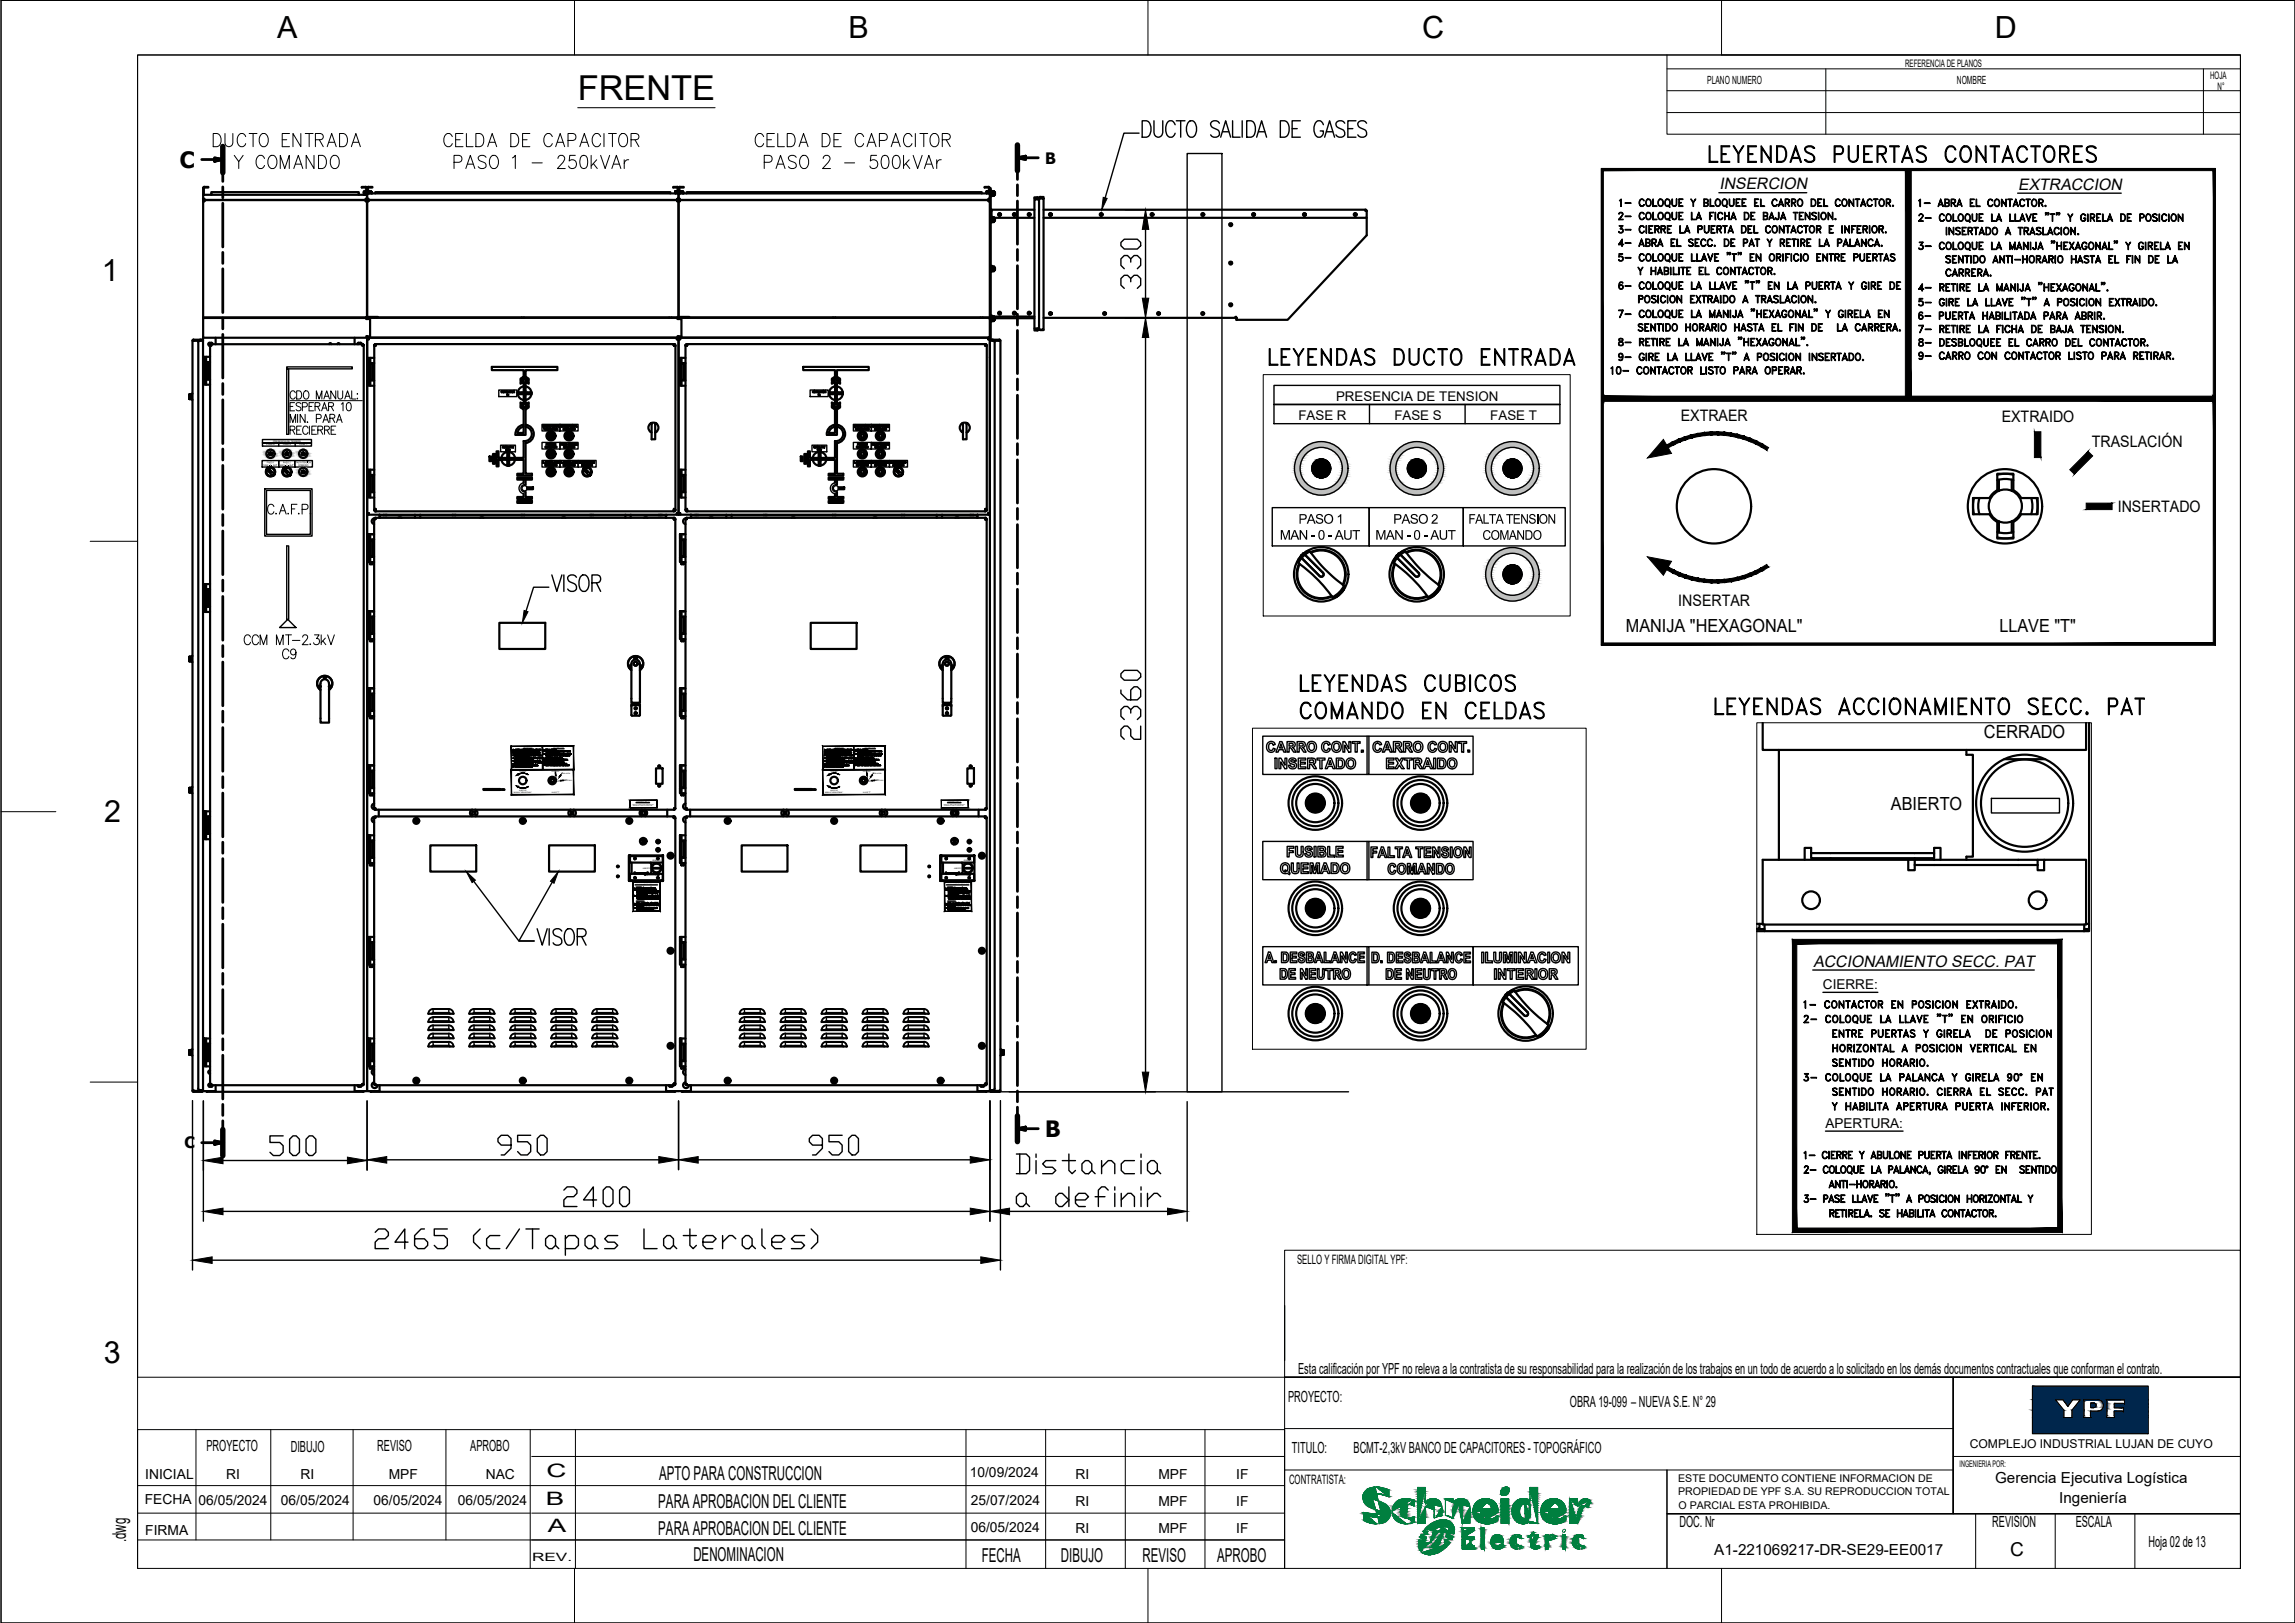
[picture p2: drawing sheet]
<svg xmlns="http://www.w3.org/2000/svg" width="420mm" height="297mm" viewBox="0 0 420 297" stroke-linecap="round" stroke-linejoin="round" font-family="sans-serif">
<defs><g id="words">
<text font-size="8.8" x="67.7" y="231.1">2465 (c/Tapas Laterales)</text>
<g font-size="7.5">
<text x="90.3" y="212.7">950</text>
<text x="147.1" y="212.7">950</text>
</g>
<g font-size="7.1">
<text x="209.9" y="54" transform="rotate(-90 209.9 54)">330</text>
<text x="209.9" y="136.5" transform="rotate(-90 209.9 136.5)">2360</text>
<text x="48.7" y="212.7">500</text>
<text x="102.3" y="221.9">2400</text>
</g>
<g font-size="6.6">
<text x="312.2" y="31">LEYENDAS PUERTAS CONTACTORES</text>
<text x="231.4" y="68.1">LEYENDAS DUCTO ENTRADA</text>
</g>
<text font-size="6.3" x="105.8" y="18.4">FRENTE</text>
<text font-size="6.2" x="313.3" y="131.9">LEYENDAS ACCIONAMIENTO SECC. PAT</text>
<g font-size="5.6">
<text x="50.8" y="7">A</text>
<text x="155.3" y="7">B</text>
<text x="260.4" y="7">C</text>
<text x="365.2" y="7">D</text>
<text x="18.6" y="51.5">1</text>
<text x="19.1" y="150.5">2</text>
<text x="19" y="249.5">3</text>
</g>
<g font-size="4.1">
<text x="32.9" y="30.7">C</text>
<text x="191.4" y="208.1">B</text>
</g>
<g font-size="3.5">
<text x="120.5" y="275.9">PARA APROBACION DEL CLIENTE</text>
<text x="120.7" y="270.9">APTO PARA CONSTRUCCION</text>
<text x="120.5" y="280.9">PARA APROBACION DEL CLIENTE</text>
<text x="23.1" y="282.2" transform="rotate(-90 23.1 282.2)">.dwg</text>
<text x="126.9" y="285.7">DENOMINACION</text>
<text x="179.7" y="285.9">FECHA</text>
<text x="194.2" y="285.9">DIBUJO</text>
<text x="209.2" y="285.9">REVISO</text>
<text x="222.8" y="285.9">APROBO</text>
<text x="368" y="284.7">C</text>
</g>
<g font-size="3.4">
<text x="99.9" y="275.4">B</text>
<text x="100.1" y="270.4">C</text>
<text x="100.3" y="280.3">A</text>
</g>
<g font-size="3.3">
<text x="297.6" y="115.6">MANIJA &quot;HEXAGONAL&quot;</text>
<text x="366" y="115.6">LLAVE &quot;T&quot;</text>
<text x="363.2" y="135.1">CERRADO</text>
<text x="346.2" y="148.2">ABIERTO</text>
</g>
<g font-size="2.9">
<text x="191.4" y="29.9">B</text>
<text x="314.8" y="34.7">INSERCION</text>
<text x="369.5" y="34.7">EXTRACCION</text>
<text x="307.7" y="77.1">EXTRAER</text>
<text x="366.5" y="77.2">EXTRAIDO</text>
<text x="383" y="81.8">TRASLACIÓN</text>
<text x="387.7" y="93.8">INSERTADO</text>
<text x="307.3" y="110.8">INSERTAR</text>
<text x="332" y="176.9">ACCIONAMIENTO SECC. PAT</text>
<text x="33.8" y="210.2">C</text>
</g>
<g font-size="2.8">
<text x="237.7" y="251.5">Esta calificación por YPF no releva a la contratista de su responsabilidad para la realización de los trabajos en un todo de acuerdo a lo solicitado en los demás documentos contractuales que conforman el contrato.</text>
<text x="235.8" y="256.5">PROYECTO:</text>
<text x="287.4" y="257.5">OBRA 19-099 – NUEVA S.E. N° 29</text>
<text x="37.8" y="265.5">PROYECTO</text>
<text x="53.2" y="265.7">DIBUJO</text>
<text x="69.1" y="265.5">REVISO</text>
<text x="86.1" y="265.6">APROBO</text>
<text x="236.5" y="265.8">TITULO:</text>
<text x="247.8" y="265.8">BCMT-2,3kV BANCO DE CAPACITORES - TOPOGRÁFICO</text>
<text x="365.3" y="271.3">Gerencia Ejecutiva Logística</text>
<text x="377" y="275.2">Ingeniería</text>
<text x="307.5" y="279.6">DOC. Nr</text>
<text x="364.7" y="279.6">REVISION</text>
<text x="380" y="279.4">ESCALA</text>
<text x="313.8" y="284.5">A1-221069217-DR-SE29-EE0017</text>
<text x="393.3" y="283.2">Hoja 02 de 13</text>
</g>
<g font-size="2.5">
<text x="333.7" y="181.1">CIERRE:</text>
<text x="334.2" y="206.5">APERTURA:</text>
<text x="26.5" y="275.3">FECHA</text>
<text x="26.6" y="270.6">INICIAL</text>
<text x="36.3" y="275.4">06/05/2024</text>
<text x="41.4" y="270.6">RI</text>
<text x="51.4" y="275.4">06/05/2024</text>
<text x="55" y="270.6">RI</text>
<text x="68.4" y="275.4">06/05/2024</text>
<text x="71.2" y="270.6">MPF</text>
<text x="83.8" y="275.4">06/05/2024</text>
<text x="88.9" y="270.6">NAC</text>
<text x="177.5" y="270.4">10/09/2024</text>
<text x="177.8" y="275.4">25/07/2024</text>
<text x="196.9" y="275.7">RI</text>
<text x="196.9" y="270.6">RI</text>
<text x="212.1" y="275.7">MPF</text>
<text x="212.1" y="270.6">MPF</text>
<text x="226.3" y="275.7">IF</text>
<text x="226.3" y="270.6">IF</text>
<text x="26.6" y="280.9">FIRMA</text>
<text x="177.7" y="280.3">06/05/2024</text>
<text x="196.9" y="280.6">RI</text>
<text x="212.1" y="280.6">MPF</text>
<text x="226.3" y="280.6">IF</text>
</g>
<g font-size="2.4">
<text x="237.7" y="76.8">FASE R</text>
<text x="244.6" y="73.3">PRESENCIA DE TENSION</text>
<text x="255.3" y="76.8">FASE S</text>
<text x="272.8" y="76.8">FASE T</text>
<text x="237.7" y="95.8">PASO 1</text>
<text x="255.1" y="95.8">PASO 2</text>
<text x="268.8" y="95.8">FALTA TENSION</text>
<text x="234.3" y="98.8">MAN - 0 - AUT</text>
<text x="251.8" y="98.8">MAN - 0 - AUT</text>
<text x="271.4" y="98.8">COMANDO</text>
<text x="237.5" y="231.4">SELLO Y FIRMA DIGITAL YPF:</text>
<text x="236" y="271.6">CONTRATISTA:</text>
</g>
<text font-size="2.2" x="360.6" y="265">COMPLEJO INDUSTRIAL LUJAN DE CUYO</text>
<g font-size="2.1">
<text x="312.5" y="15.4">PLANO NUMERO</text>
<text x="358.2" y="15.3">NOMBRE</text>
<text x="97.4" y="285.7">REV.</text>
</g>
<g font-size="1.9">
<text x="348.8" y="12.2">REFERENCIA DE PLANOS</text>
<text x="404.6" y="14.5">HOJA</text>
<text x="406" y="16.4">N°</text>
<text x="307.2" y="271.3">ESTE DOCUMENTO CONTIENE INFORMACION DE</text>
<text x="307.2" y="273.6">PROPIEDAD DE YPF S.A. SU REPRODUCCION TOTAL</text>
<text x="307.3" y="276.1">O PARCIAL ESTA PROHIBIDA.</text>
</g>
<text font-size="1.7" x="358.8" y="268.4">INGENIERIA POR:</text>
<g font-size=".4">
<text x="48.8" y="81.5">FASE R</text>
<text x="50" y="80.9">PRESENCIA DE TENSION</text>
<text x="51.8" y="81.5">FASE S</text>
<text x="54.8" y="81.5">FASE T</text>
<text x="49.3" y="85.3">0</text>
<text x="51" y="84.8">NOAPNET</text>
</g>
<g font-size=".3">
<text x="95.8" y="137">INSERCION</text>
<text x="101.3" y="137">EXTRACCION</text>
<text x="152.8" y="137">INSERCION</text>
<text x="158.3" y="137">EXTRACCION</text>
<text x="95.1" y="141.3">EXTRAER</text>
<text x="101" y="141.3">EXTRAIDO</text>
<text x="102.7" y="141.7">TRASLACIÓN</text>
<text x="103.2" y="143">INSERTADO</text>
<text x="152.1" y="141.3">EXTRAER</text>
<text x="158.1" y="141.3">EXTRAIDO</text>
<text x="159.7" y="141.7">TRASLACIÓN</text>
<text x="160.2" y="143">INSERTADO</text>
<text x="94.1" y="145.2">MANIJA &quot;HEXAGONAL&quot;</text>
<text x="95.1" y="144.7">INSERTAR</text>
<text x="101" y="145.2">LLAVE &quot;T&quot;</text>
<text x="116.5" y="146.8">POSICION LLAVE &quot;T&quot;</text>
<text x="151.1" y="145.2">MANIJA &quot;HEXAGONAL&quot;</text>
<text x="152" y="144.7">INSERTAR</text>
<text x="158" y="145.2">LLAVE &quot;T&quot;</text>
<text x="173.5" y="146.8">POSICION LLAVE &quot;T&quot;</text>
<text x="116.3" y="161.9">ACCIONAMIENTO SECC. PAT</text>
<text x="117.7" y="159">ABIERTO</text>
<text x="119.4" y="157.7">CERRADO</text>
<text x="173.3" y="161.9">ACCIONAMIENTO SECC. PAT</text>
<text x="174.7" y="159">ABIERTO</text>
<text x="176.4" y="157.7">CERRADO</text>
<text x="116.5" y="162.3">CIERRE:</text>
<text x="116.5" y="164.9">APERTURA:</text>
<text x="173.5" y="162.3">CIERRE:</text>
<text x="173.5" y="164.9">APERTURA:</text>
</g>
<g font-size=".2">
<text x="115.7" y="147.3">- VERTICAL: HABILITA SECCIONADOR PAT.</text>
<text x="115.7" y="147.6">- HORIZONTAL: HABILITA CONTACTOR.</text>
<text x="172.7" y="147.3">- VERTICAL: HABILITA SECCIONADOR PAT.</text>
<text x="172.7" y="147.6">- HORIZONTAL: HABILITA CONTACTOR.</text>
</g>
</g></defs>
<!-- layer: 0 -->
<g fill="none" stroke="#000" stroke-width=".25">
<path d="M206 38.4h5.5M217.3 28.1h6.4v171.7h-6.4zM206 58.2h5.5M209.7 42v12.6M209.7 61.8v134.4M48.5 89.5h8.6v8.6h-8.6zM48.8 89.8h8v8h-8zM95.9 88.4a1.03 1.03 0 0 0-.9 1 1.03 1.03 0 0 0 .9 1M96 88.7a.67 .67 0 0 0-.6 .7 .67 .67 0 0 0 .6 .6M96.1 88.7h.1M96.1 90h.1M152.9 88.4a1.03 1.03 0 0 0-.9 1 1.03 1.03 0 0 0 .9 1"/>
<path d="M153.2 88.7a.68 .68 0 0 0-.8 .7 .68 .68 0 0 0 .8 .6M238.1 123.5h.1v2.9h1.4v.1h-1.5zM238.6 128.7a.9 .9 0 0 1 1.4 .6l-.6-.6a.91 .91 0 0 0-1.2 1 1.58 1.58 0 0 0 .6 1.7h.6l.6-.6a.91 .91 0 0 1-.9 .8 .91 .91 0 0 1-.9-.8 1.97 1.97 0 0 1 .4-2.1zM240.3 123.5h1.5v.2h-1.4v2.7h1.4v.1h-1.5zM240.4 125h.8v.1h-.8M241 129a.9 .9 0 0 1 1-.5 .9 .9 0 0 1 .7 .8 1.79 1.79 0 0 1-.6 2.2 1.36 1.36 0 0 1-1.3-1.8zM241.3 128.8l.4-.1 .6 .1a2.01 2.01 0 0 1 0 2.4l-.4 .2a.92 .92 0 0 1-1-1v-.7zM243.4 125l.8-1.5h.2l-.9 1.5v1.5h-.1v-1.5l-1-1.5h.2l.9 1.5M243.7 128.5l1.1 2.6 1-2.6v3h-.1v-2.2l-.9 2.2-.9-2.2v2.2h-.2zM245.2 123.5h1.5v.2h-1.4v2.7h1.4v.1h-1.5zM245.3 125h.7v.1h-.7M246.8 130.8h1.6"/>
<path d="M247 130.7h1.2M247.6 123.5l1.7 2.6v-2.6h.1v3l-1.7-2.5v2.5h-.1zM247.6 128.5l1 3h-.1l-.9-2.5-.9 2.5h-.1zM249.4 128.5l1.7 2.6v-2.6h.1v3l-1.7-2.5v2.5h-.1zM250.4 123.5h.9a1.62 1.62 0 0 1 .8 2.3l-.4 .6-1.3 .1zM250.5 123.7h.8a1.5 1.5 0 0 1 .7 2.1l-.3 .4-.4 .2h-.8zM252.2 128.5h.9a1.69 1.69 0 0 1 .7 2.6l-.3 .3-.4 .1h-.9zM252.3 128.7h.8a.93 .93 0 0 1 .8 1 1.39 1.39 0 0 1-.8 1.7h-.8zM253.1 125.8h1.6M253.2 125.7h1.3M253.9 123.5l1 3h-.1l-.9-2.5-.9 2.5h-.1zM255 129a.9 .9 0 0 1 1-.5 .9 .9 0 0 1 .7 .8 1.79 1.79 0 0 1-.6 2.2 1.36 1.36 0 0 1-1.3-1.8z"/>
<path d="M255.3 128.8l.4-.1 .6 .1a2.01 2.01 0 0 1 0 2.4l-.4 .2a.92 .92 0 0 1-1-1v-.7zM255.8 123.7a1.2 1.2 0 0 1 1.6 .3h-.3a.89 .89 0 0 0-1.4 0v.2a1.88 1.88 0 0 0 1.3 .9 .76 .76 0 0 1 .4 .8 .76 .76 0 0 1-.7 .6l-.9-.1-.2-.3h.2a.89 .89 0 0 0 1.3 .1 .74 .74 0 0 0-.4-1.1 1.26 1.26 0 0 1-1.1-.9v-.2zM260.5 128.5h1.5v.2h-1.4v2.7h1.4v.1h-1.5zM260.6 129.9h.7v.2h-.7M261.3 123.7l.3-.2a.93 .93 0 0 1 1.2 .7l-.7-.5a.94 .94 0 0 0-1.1 1 1.58 1.58 0 0 0 .6 1.7h.5l.7-.6a.92 .92 0 0 1-.9 .8 .92 .92 0 0 1-.9-.8 2.02 2.02 0 0 1 .3-2.1zM262.9 128.5l1.7 2.6v-2.6h.1v3l-1.7-2.5v2.5h-.1zM263.7 123.5h.1v2.2l.1 .4a.78 .78 0 0 0 .9 .3 .78 .78 0 0 0 .5-.7v-2.2h.2v2.2a.9 .9 0 0 1-.9 .8 .9 .9 0 0 1-.9-.8zM266.6 125h.9l.4-.2 .1-.3-.1-.7-.4-.1h-.9v2.7h.9l.4-.2 .1-.3-.1-.6-.4-.2h-.9M267.5 125a.79 .79 0 0 1 .7 .7 .79 .79 0 0 1-.7 .8h-1v-3h1a.79 .79 0 0 1 .7 .8 .79 .79 0 0 1-.7 .8M268.8 128.7l.3-.2a.95 .95 0 0 1 1.1 .8l-.6-.6a.91 .91 0 0 0-1.2 1 1.54 1.54 0 0 0 .7 1.7h.5l.6-.6a.91 .91 0 0 1-.9 .8 .91 .91 0 0 1-.9-.8 1.97 1.97 0 0 1 .4-2.1zM269.1 123.5h.1v3h-.1zM270.6 123.7a.91 .91 0 0 1 1.4 .5l-.6-.5a.94 .94 0 0 0-1.2 1 1.54 1.54 0 0 0 .7 1.7h.5l.6-.6a.92 .92 0 0 1-.9 .8 .92 .92 0 0 1-.9-.8 2.02 2.02 0 0 1 .4-2.1z"/>
<path d="M271.1 128.5h1.6v.2h-1.4v2.7h1.4v.1h-1.6zM271.3 129.9h.7v.2h-.7M273.3 123.7a1.03 1.03 0 0 1 1.1 0 1.03 1.03 0 0 1 .4 1 1.33 1.33 0 0 1-1.2 1.8 1.87 1.87 0 0 1-.3-2.8zM273.3 123.8a.91 .91 0 0 1 1 0 .91 .91 0 0 1 .4 .9 1.39 1.39 0 0 1-.8 1.7 .9 .9 0 0 1-1-1v-.7zM273.6 128.5h.1v2.9h1.4v.1h-1.5zM275.7 128.5h.9a1.71 1.71 0 0 1 .7 2.6l-.3 .3-.4 .1h-.9zM275.9 123.7a1.18 1.18 0 0 1 1.5 .3h-.2a.89 .89 0 0 0-1.3-.2l-.2 .4a2.04 2.04 0 0 0 1.3 .9 .76 .76 0 0 1 .4 .8 .76 .76 0 0 1-.6 .6l-.9-.1-.3-.3h.3a.89 .89 0 0 0 1.4 0 .8 .8 0 0 0-.5-1 1.26 1.26 0 0 1-1.2-.9v-.2zM275.9 128.7h.7a.93 .93 0 0 1 .8 1 1.41 1.41 0 0 1-.8 1.7h-.7zM278.4 130.8h1.6M278.6 130.7h1.3M279.2 128.5l1 3h-.1l-.9-2.5-.9 2.5h-.1zM280.9 129a1.12 1.12 0 0 1 1.8 0h-.3a.92 .92 0 0 0-1.4 0v.3a2.15 2.15 0 0 0 1.3 .8 .78 .78 0 0 1 .4 .8 .78 .78 0 0 1-.7 .6h-.5l-.6-.4h.3l.1 .1a.97 .97 0 0 0 1.3-.1 .84 .84 0 0 0-.6-1 1.38 1.38 0 0 1-1.1-.8z"/>
<path d="M119.6 158.8h1.2v.2h-1.2zM176.6 158.8h1.2v.2h-1.2zM364.6 146.1h12.4v2.7h-12.4zM180.5 199.8h66.4M35.2 201.4v31M37.2 201.5v22M40.8 212.4h22.8M67.2 201.5v12.7M70.8 212.3h49.8M124.2 201.5v12.6M127.8 212.3h49.8M181.2 201.5v22"/>
<path d="M183.2 201.4v31M186.1 211.2h1.8l.6 .6v2.4l-.6 .6h-1.8M186.1 219l.6-.6h.6l.6 .6v1.2l-.6 .6h-.6l-.6-.6zM186.7 211.2v3.6M189.7 211.2v.6M189.7 212.4v2.4M193.3 212.4h-1.8l-.6 .6 .6 .6h1.2l.6 .6-.6 .6h-1.8M193.9 218.4h.6l1.2 1.2-1.2 1.2h-.6l-.6-.6v-1.2zM194.5 212.4h2.4M195.7 211.2v3l.6 .6 .6-.6M195.7 217.2v3.6M196.9 219.6h1.8l.6-.6-.6-.6h-1.2l-.6 .6v1.2l.6 .6h1.2"/>
<path d="M198.1 213l.6-.6h.6l.6 .6v1.2l-.6 .6h-.6l-.6-.6zM199.9 214.2l.6 .6M200.5 219h1.8M201.7 213.6l1.2-1.2h.6l.6 .6v1.8M201.7 212.4v2.4M202.9 217.8l-.6-.6h-.6l-.6 .6v3M204.1 217.2v.6M204.1 218.4v2.4M205.3 219.6l1.2-1.2h.6l.6 .6v1.8M205.3 218.4v2.4M207.7 212.4h-1.8l-.6 .6v1.2l.6 .6h1.8M208.9 211.2v.6"/>
<path d="M208.9 212.4v2.4M208.9 217.2v.6M208.9 218.4v2.4M210.1 213l.6-.6h.6l.6 .6v1.2l-.6 .6h-.6l-.6-.6zM210.1 218.4v2.4M211.9 214.2l.6 .6M212.5 219l-.6-.6h-.6l-1.2 1.2M217.3 201.6v21.9M38.8 230.6h140.8M40.8 221.7h136.8M184.8 221.7h28.9M187.9 220.2l.6 .6"/>
<circle cx="49.5" cy="83.1" r=".67"/>
<circle cx="49.5" cy="83.1" r=".31"/>
<circle cx="52.5" cy="83.1" r=".67"/>
<circle cx="52.5" cy="83.1" r=".31"/>
<circle cx="55.5" cy="83.1" r=".67"/>
<circle cx="55.5" cy="86.4" r=".67"/>
<circle cx="55.5" cy="86.4" r=".31"/>
<circle cx="55.5" cy="83.1" r=".31"/>
<circle cx="96" cy="89.4" r=".48"/>
<circle cx="153" cy="89.4" r=".48"/>
<circle cx="241.9" cy="85.7" r="1.75"/>
<circle cx="241.9" cy="85.7" r="3.9"/>
<circle cx="259.4" cy="85.7" r="1.75"/>
<circle cx="259.4" cy="85.7" r="3.9"/>
<circle cx="276.9" cy="85.7" r="1.75"/>
<circle cx="276.9" cy="85.7" r="3.9"/>
<circle cx="276.9" cy="105.1" r="1.75"/>
<circle cx="276.9" cy="105.1" r="3.9"/>
</g>
<g fill="#000" stroke="#000" stroke-width=".18">
<path d="M209.1 54.6h1.2l-.6 3.6zM209.7 38.4l.6 3.6h-1.2zM100.8 79.5h.1zM104.1 79.5h.1zM209.7 58.2l.6 3.6h-1.2zM100.8 82.8h.1zM100.8 86.1h.1zM100.8 80.1h.1zM100.8 83.4h.1zM100.8 86.7h.1zM104.1 82.8h.1zM104.1 86.1h.1z"/>
<path d="M104.1 80.1h.1zM104.1 83.4h.1zM104.1 86.7h.1zM209.1 196.2h1.2l-.6 3.6zM37.2 212.4l3.6-.6v1.2zM63.6 211.8l3.6 .6-3.6 .6zM67.2 212.3l3.6-.6v1.2zM120.6 211.7l3.6 .6-3.6 .6zM124.2 212.3l3.6-.6v1.2zM177.6 211.7l3.6 .6-3.6 .6zM35.2 230.6l3.6-.6v1.2zM37.2 221.7l3.6-.6v1.2z"/>
<path d="M177.6 221.1l3.6 .6-3.6 .6zM179.6 230l3.6 .6-3.6 .6zM181.2 221.7l3.6-.6v1.2zM213.7 221.1l3.6 .6-3.6 .6z"/>
<path d="M100.8 79.5h.2zM100.8 79.5h.2z"/>
<path d="M100.8 79.5h.2zM100.7 79.5h.3z"/>
<path d="M100.7 79.5l.4 .1zM100.7 79.5l.4 .1z"/>
<path d="M100.7 79.6h.4zM100.6 79.6h.5z"/>
<path d="M100.6 79.6h.5zM100.6 79.6h.5z"/>
<path d="M100.6 80h.5zM100.6 80h.5z"/>
<path d="M100.6 79.6h.6zM100.6 79.6h.6z"/>
<path d="M100.6 80h.5zM100.6 80h.5z"/>
<path d="M100.6 79.6l.6 .1zM100.6 79.6l.6 .1z"/>
<path d="M100.6 79.7h.6zM100.6 79.7h.6z"/>
<path d="M100.6 79.9h.6zM100.6 79.9h.6z"/>
<path d="M100.6 79.9h.6zM100.6 79.9l.5 .1z"/>
<path d="M100.6 79.7l.6 .1zM100.6 79.7l.6 .1z"/>
<path d="M100.6 79.8h.6zM100.6 79.8h.6z"/>
<path d="M100.6 79.8h.6zM100.6 79.8l.6 .1z"/>
<path d="M104.1 79.5h.2zM104.1 79.5h.2z"/>
<path d="M104.1 79.5h.2zM104 79.5h.3z"/>
<path d="M104 79.5l.4 .1zM104 79.6h.4z"/>
<path d="M104 79.6h.4zM103.9 79.6h.5z"/>
<path d="M103.9 79.6h.5zM103.9 79.6h.5z"/>
<path d="M103.9 80h.5zM103.9 80h.5z"/>
<path d="M103.9 79.6h.6zM103.9 79.6h.6z"/>
<path d="M103.9 80h.5zM103.9 80h.5z"/>
<path d="M103.9 79.6l.6 .1zM103.9 79.6l.6 .1z"/>
<path d="M103.9 79.7h.6zM103.9 79.7h.6z"/>
<path d="M103.9 79.9h.6zM103.9 79.9h.6z"/>
<path d="M103.9 79.9h.6zM103.9 79.9l.5 .1z"/>
<path d="M103.9 79.7l.6 .1zM103.9 79.7l.6 .1z"/>
<path d="M103.9 79.8h.6zM103.9 79.8h.6z"/>
<path d="M103.9 79.8h.6zM103.9 79.8l.6 .1z"/>
<path d="M100.8 82.8h.2zM100.8 82.8h.2z"/>
<path d="M100.8 86.1h.2zM100.8 86.1h.2z"/>
<path d="M100.8 80.1h.2zM100.8 80.1h.1z"/>
<path d="M100.8 82.8h.2zM100.7 82.8h.3z"/>
<path d="M100.8 83.4h.2zM100.8 83.4h.1z"/>
<path d="M100.8 86.1h.2zM100.7 86.1h.3z"/>
<path d="M100.8 86.7h.2zM100.8 86.7h.1z"/>
<path d="M100.7 80h.3zM100.7 80l.3 .1z"/>
<path d="M100.7 82.8h.4zM100.7 82.8h.4z"/>
<path d="M100.7 83.3h.3zM100.7 83.3l.3 .1z"/>
<path d="M100.7 86.1h.4zM100.7 86.1h.4z"/>
<path d="M100.7 86.6h.3zM100.7 86.6l.3 .1z"/>
<path d="M100.7 80h.4zM100.7 80h.3z"/>
<path d="M100.7 82.8l.4 .1zM100.7 82.8l.4 .1z"/>
<path d="M100.7 83.3h.4zM100.7 83.3h.3z"/>
<path d="M100.7 86.1l.4 .1zM100.7 86.1l.4 .1z"/>
<path d="M100.7 86.6h.4zM100.7 86.6h.3z"/>
<path d="M100.6 82.9h.5zM100.6 82.9h.5z"/>
<path d="M100.6 83.3h.5zM100.6 83.3h.5z"/>
<path d="M100.6 86.2h.5zM100.6 86.2h.5z"/>
<path d="M100.6 86.6h.5zM100.6 86.6h.5z"/>
<path d="M100.6 82.9h.6zM100.6 82.9h.6z"/>
<path d="M100.6 83.3h.5zM100.6 83.3h.5z"/>
<path d="M100.6 86.2h.6zM100.6 86.2h.6z"/>
<path d="M100.6 86.5h.5zM100.6 86.5l.5 .1z"/>
<path d="M100.6 82.9l.6 .1zM100.6 82.9l.6 .1z"/>
<path d="M100.6 83h.6zM100.6 83h.6z"/>
<path d="M100.6 83.2h.6zM100.6 83.2h.6z"/>
<path d="M100.6 83.2h.6zM100.6 83.2l.5 .1z"/>
<path d="M100.6 86.2l.6 .1zM100.6 86.2l.6 .1z"/>
<path d="M100.6 86.3h.6zM100.6 86.3h.6z"/>
<path d="M100.6 86.5h.6zM100.6 86.5h.6z"/>
<path d="M100.6 86.5h.6zM100.6 86.5h.5z"/>
<path d="M100.6 83l.6 .1zM100.6 83l.6 .1z"/>
<path d="M100.6 83.1h.6zM100.6 83.1h.6z"/>
<path d="M100.6 83.1h.6zM100.6 83.1l.6 .1z"/>
<path d="M100.6 86.3l.6 .1zM100.6 86.3l.6 .1z"/>
<path d="M100.6 86.4h.6zM100.6 86.4h.6z"/>
<path d="M100.6 86.4h.6zM100.6 86.4l.6 .1z"/>
<path d="M104.1 82.8h.2zM104.1 82.8h.2z"/>
<path d="M104.1 86.1h.2zM104.1 86.1h.2z"/>
<path d="M104.1 80.1h.2zM104.1 80.1h.1z"/>
<path d="M104.1 82.8h.2zM104 82.8h.3z"/>
<path d="M104.1 83.4h.2zM104.1 83.4h.1z"/>
<path d="M104.1 86.1h.2zM104 86.1h.3z"/>
<path d="M104.1 86.7h.2zM104.1 86.7h.1z"/>
<path d="M104 80h.3zM104 80l.3 .1z"/>
<path d="M104 82.8h.4zM104 82.8h.4z"/>
<path d="M104 83.3h.3zM104 83.3l.3 .1z"/>
<path d="M104 86.1h.4zM104 86.1h.4z"/>
<path d="M104 86.6h.3zM104 86.6l.3 .1z"/>
<path d="M104 80h.4zM104 80h.3z"/>
<path d="M104 82.8l.4 .1zM104 82.8l.4 .1z"/>
<path d="M104 83.3h.4zM104 83.3h.3z"/>
<path d="M104 86.1l.4 .1zM104 86.1l.4 .1z"/>
<path d="M104 86.6h.4zM104 86.6h.3z"/>
<path d="M103.9 82.9h.5zM103.9 82.9h.5z"/>
<path d="M103.9 83.3h.5zM103.9 83.3h.5z"/>
<path d="M103.9 86.2h.5zM103.9 86.2h.5z"/>
<path d="M103.9 86.6h.5zM103.9 86.6h.5z"/>
<path d="M103.9 82.9h.6zM103.9 82.9h.6z"/>
<path d="M103.9 83.3h.5zM103.9 83.3h.5z"/>
<path d="M103.9 86.2h.6zM103.9 86.2h.6z"/>
<path d="M103.9 86.5h.5zM103.9 86.5l.5 .1z"/>
<path d="M103.9 82.9l.6 .1zM103.9 82.9l.6 .1z"/>
<path d="M103.9 83h.6zM103.9 83h.6z"/>
<path d="M103.9 83.2h.6zM103.9 83.2h.6z"/>
<path d="M103.9 83.2h.6zM103.9 83.2l.5 .1z"/>
<path d="M103.9 86.2l.6 .1zM103.9 86.2l.6 .1z"/>
<path d="M103.9 86.3h.6zM103.9 86.3h.6z"/>
<path d="M103.9 86.5h.6zM103.9 86.5h.6z"/>
<path d="M103.9 86.5h.6zM103.9 86.5h.5z"/>
<path d="M103.9 83l.6 .1zM103.9 83l.6 .1z"/>
<path d="M103.9 83.1h.6zM103.9 83.1h.6z"/>
<path d="M103.9 83.1h.6zM103.9 83.1l.6 .1z"/>
<path d="M103.9 86.3l.6 .1zM103.9 86.3l.6 .1z"/>
<path d="M103.9 86.4h.6zM103.9 86.4h.6z"/>
<path d="M103.9 86.4h.6zM103.9 86.4l.6 .1z"/>
<path d="M240.7 145.2l.5 .1zM240.4 145.3h.8z"/>
<path d="M240.4 145.3l1 .1zM240.2 145.4h1.2z"/>
<path d="M240.4 148.7h.8zM240.4 148.7h.5z"/>
<path d="M240.2 145.4l1.5 .1zM239.9 145.5l.3-.1 1.5 .1z"/>
<path d="M240.2 148.6h1.2zM240.2 148.6l1 .1z"/>
<path d="M239.9 145.5l2 .1-.2-.1zM239.7 145.6l.2-.1 2 .1z"/>
<path d="M239.9 148.5l1.5 .1 .3-.1zM239.9 148.5l1.5 .1h-1.2z"/>
<path d="M239.7 145.6l2.4 .2-.2-.2zM239.5 145.8l.2-.2 2.4 .2z"/>
<path d="M239.7 148.3l2 .2 .2-.2zM239.7 148.3l2 .2h-1.8z"/>
<path d="M239.5 145.8l2.8 .2-.2-.2zM239.5 145.8l2.8 .2h-2.9z"/>
<path d="M239.5 148.2l2.4 .1 .2-.1zM239.5 148.2l2.4 .1h-2.2z"/>
<path d="M239.4 146l3 .2-.1-.2zM239.4 146l3 .2h-3.2z"/>
<path d="M239.4 148l2.7 .2 .2-.2zM239.4 148l2.7 .2h-2.6z"/>
<path d="M239.2 146.2l3.3 .3-.1-.3zM239.2 146.2l3.3 .3h-3.4z"/>
<path d="M239.2 147.8l3.1 .2 .1-.2zM239.2 147.8l3.1 .2h-2.9z"/>
<path d="M239.1 146.5l3.4 .2v-.2zM239.1 146.5l3.4 .2h-3.4z"/>
<path d="M239.1 147.5l3.3 .3 .1-.3zM239.1 147.5l3.3 .3h-3.2z"/>
<path d="M239.1 146.7l3.5 .3-.1-.3zM239.1 146.7l3.5 .3h-3.5z"/>
<path d="M239.1 147.2l3.4 .3v-.3zM239.1 147.2l3.4 .3h-3.4z"/>
<path d="M239.1 147l3.4 .2 .1-.2zM239.1 147l3.4 .2h-3.4z"/>
<path d="M259.9 145.2l.6 .1zM259.7 145.3h.8z"/>
<path d="M259.7 145.3l1 .1zM259.4 145.4h1.3z"/>
<path d="M259.7 148.7h.8zM259.7 148.7h.5z"/>
<path d="M259.4 145.4l1.5 .1zM259.2 145.5l.2-.1 1.5 .1z"/>
<path d="M259.4 148.6h1.3zM259.4 148.6l1.1 .1z"/>
<path d="M259.2 145.5l2 .1-.3-.1zM259 145.6l.2-.1 2 .1z"/>
<path d="M259.2 148.5l1.5 .1 .2-.1zM259.2 148.5l1.5 .1h-1.3z"/>
<path d="M259 145.6l2.3 .2-.1-.2zM258.8 145.8l.2-.2 2.3 .2z"/>
<path d="M259 148.3l1.9 .2 .3-.2zM259 148.3l1.9 .2h-1.7z"/>
<path d="M258.8 145.8l2.7 .2-.2-.2zM258.8 145.8l2.7 .2h-2.9z"/>
<path d="M258.8 148.2l2.4 .1 .1-.1zM258.8 148.2l2.4 .1h-2.2z"/>
<path d="M258.6 146l3 .2-.1-.2zM258.6 146l3 .2h-3.1z"/>
<path d="M258.6 148l2.7 .2 .2-.2zM258.6 148l2.7 .2h-2.5z"/>
<path d="M258.5 146.2l3.2 .3-.1-.3zM258.5 146.2l3.2 .3h-3.3z"/>
<path d="M258.5 147.8l3 .2 .1-.2zM258.5 147.8l3 .2h-2.9z"/>
<path d="M258.4 146.5l3.4 .2-.1-.2zM258.4 146.5l3.4 .2h-3.5z"/>
<path d="M258.4 147.5l3.2 .3 .1-.3zM258.4 147.5l3.2 .3h-3.1z"/>
<path d="M258.3 146.7l3.5 .3v-.3zM258.3 146.7l3.5 .3h-3.5z"/>
<path d="M258.3 147.2l3.4 .3 .1-.3zM258.3 147.2l3.4 .3h-3.3z"/>
<path d="M258.3 147l3.5 .2v-.2zM258.3 147l3.5 .2h-3.5z"/>
<path d="M240.7 164.5h.5zM240.4 164.5h.8z"/>
<path d="M240.4 164.5l1 .1zM240.2 164.6h1.2z"/>
<path d="M240.4 167.9h.8zM240.4 167.9l.5 .1z"/>
<path d="M240.2 164.6l1.5 .1zM239.9 164.7l.3-.1 1.5 .1z"/>
<path d="M240.2 167.9h1.2zM240.2 167.9h1z"/>
<path d="M239.9 164.7l2 .2-.2-.2zM239.7 164.9l.2-.2 2 .2z"/>
<path d="M239.9 167.8l1.5 .1 .3-.1zM239.9 167.8l1.5 .1h-1.2z"/>
<path d="M239.7 164.9l2.4 .1-.2-.1zM239.5 165l.2-.1 2.4 .1z"/>
<path d="M239.7 167.6l2 .2 .2-.2zM239.7 167.6l2 .2h-1.8z"/>
<path d="M239.5 165l2.8 .3-.2-.3zM239.5 165l2.8 .3h-2.9z"/>
<path d="M239.5 167.4l2.4 .2 .2-.2zM239.5 167.4l2.4 .2h-2.2z"/>
<path d="M239.4 165.3l3 .2-.1-.2zM239.4 165.3l3 .2h-3.2z"/>
<path d="M239.4 167.2l2.7 .2 .2-.2zM239.4 167.2l2.7 .2h-2.6z"/>
<path d="M239.2 165.5l3.3 .2-.1-.2zM239.2 165.5l3.3 .2h-3.4z"/>
<path d="M239.2 167l3.1 .2 .1-.2zM239.2 167l3.1 .2h-2.9z"/>
<path d="M239.1 165.7l3.4 .3v-.3zM239.1 165.7l3.4 .3h-3.4z"/>
<path d="M239.1 166.8l3.3 .2 .1-.2zM239.1 166.8l3.3 .2h-3.2z"/>
<path d="M239.1 166l3.5 .3-.1-.3zM239.1 166l3.5 .3h-3.5z"/>
<path d="M239.1 166.5l3.4 .3v-.3zM239.1 166.5l3.4 .3h-3.4z"/>
<path d="M239.1 166.3l3.4 .2 .1-.2zM239.1 166.3l3.4 .2h-3.4z"/>
<path d="M259.9 164.5h.6zM259.7 164.5h.8z"/>
<path d="M259.7 164.5l1 .1zM259.4 164.6h1.3z"/>
<path d="M259.7 167.9h.8zM259.7 167.9l.5 .1z"/>
<path d="M259.4 164.6l1.5 .1zM259.2 164.7l.2-.1 1.5 .1z"/>
<path d="M259.4 167.9h1.3zM259.4 167.9h1.1z"/>
<path d="M259.2 164.7l2 .2-.3-.2zM259 164.9l.2-.2 2 .2z"/>
<path d="M259.2 167.8l1.5 .1 .2-.1zM259.2 167.8l1.5 .1h-1.3z"/>
<path d="M259 164.9l2.3 .1-.1-.1zM258.8 165l.2-.1 2.3 .1z"/>
<path d="M259 167.6l1.9 .2 .3-.2zM259 167.6l1.9 .2h-1.7z"/>
<path d="M258.8 165l2.7 .3-.2-.3zM258.8 165l2.7 .3h-2.9z"/>
<path d="M258.8 167.4l2.4 .2 .1-.2zM258.8 167.4l2.4 .2h-2.2z"/>
<path d="M258.6 165.3l3 .2-.1-.2zM258.6 165.3l3 .2h-3.1z"/>
<path d="M258.6 167.2l2.7 .2 .2-.2zM258.6 167.2l2.7 .2h-2.5z"/>
<path d="M258.5 165.5l3.2 .2-.1-.2zM258.5 165.5l3.2 .2h-3.3z"/>
<path d="M258.5 167l3 .2 .1-.2zM258.5 167l3 .2h-2.9z"/>
<path d="M258.4 165.7l3.4 .3-.1-.3zM258.4 165.7l3.4 .3h-3.5z"/>
<path d="M258.4 166.8l3.2 .2 .1-.2zM258.4 166.8l3.2 .2h-3.1z"/>
<path d="M258.3 166l3.5 .3v-.3zM258.3 166l3.5 .3h-3.5z"/>
<path d="M258.3 166.5l3.4 .3 .1-.3zM258.3 166.5l3.4 .3h-3.3z"/>
<path d="M258.3 166.3l3.5 .2v-.2zM258.3 166.3l3.5 .2h-3.5z"/>
<path d="M240.7 183.8h.5zM240.4 183.8h.8z"/>
<path d="M240.4 183.8l1 .1zM240.2 183.9h1.2z"/>
<path d="M240.4 187.2h.8zM240.4 187.2h.5z"/>
<path d="M240.2 183.9l1.5 .1zM239.9 184l.3-.1 1.5 .1z"/>
<path d="M240.2 187.1h1.2zM240.2 187.1l1 .1z"/>
<path d="M239.9 184l2 .1-.2-.1zM239.7 184.1l.2-.1 2 .1z"/>
<path d="M239.9 187l1.5 .1 .3-.1zM239.9 187l1.5 .1h-1.2z"/>
<path d="M239.7 184.1l2.4 .2-.2-.2zM239.7 184.1l2.4 .2h-2.6z"/>
<path d="M239.7 186.9l2 .1 .2-.1zM239.7 186.9l2 .1h-1.8z"/>
<path d="M239.5 184.3l2.8 .2-.2-.2zM239.5 184.3l2.8 .2h-2.9z"/>
<path d="M239.5 186.7l2.4 .2 .2-.2zM239.5 186.7l2.4 .2h-2.2z"/>
<path d="M239.4 184.5l3 .2-.1-.2zM239.4 184.5l3 .2h-3.2z"/>
<path d="M239.4 186.5l2.7 .2 .2-.2zM239.4 186.5l2.7 .2h-2.6z"/>
<path d="M239.2 184.7l3.3 .3-.1-.3zM239.2 184.7l3.3 .3h-3.4z"/>
<path d="M239.2 186.3l3.1 .2 .1-.2zM239.2 186.3l3.1 .2h-2.9z"/>
<path d="M239.1 185l3.4 .2v-.2zM239.1 185l3.4 .2h-3.4z"/>
<path d="M239.1 186l3.3 .3 .1-.3zM239.1 186l3.3 .3h-3.2z"/>
<path d="M239.1 185.2l3.5 .3-.1-.3zM239.1 185.2l3.5 .3h-3.5z"/>
<path d="M239.1 185.8l3.4 .2v-.2zM239.1 185.8l3.4 .2h-3.4z"/>
<path d="M239.1 185.5l3.4 .3 .1-.3zM239.1 185.5l3.4 .3h-3.4z"/>
<path d="M259.9 183.8h.6zM259.7 183.8h.8z"/>
<path d="M259.7 183.8l1 .1zM259.4 183.9h1.3z"/>
<path d="M259.7 187.2h.8zM259.7 187.2h.5z"/>
<path d="M259.4 183.9l1.5 .1zM259.2 184l.2-.1 1.5 .1z"/>
<path d="M259.4 187.1h1.3zM259.4 187.1l1.1 .1z"/>
<path d="M259.2 184l2 .1-.3-.1zM259 184.1l.2-.1 2 .1z"/>
<path d="M259.2 187l1.5 .1 .2-.1zM259.2 187l1.5 .1h-1.3z"/>
<path d="M259 184.1l2.3 .2-.1-.2zM258.8 184.3l.2-.2 2.3 .2z"/>
<path d="M259 186.9l1.9 .1 .3-.1zM259 186.9l1.9 .1h-1.7z"/>
<path d="M258.8 184.3l2.7 .2-.2-.2zM258.8 184.3l2.7 .2h-2.9z"/>
<path d="M258.8 186.7l2.4 .2 .1-.2zM258.8 186.7l2.4 .2h-2.2z"/>
<path d="M258.6 184.5l3 .2-.1-.2zM258.6 184.5l3 .2h-3.1z"/>
<path d="M258.6 186.5l2.7 .2 .2-.2zM258.6 186.5l2.7 .2h-2.5z"/>
<path d="M258.5 184.7l3.2 .3-.1-.3zM258.5 184.7l3.2 .3h-3.3z"/>
<path d="M258.5 186.3l3 .2 .1-.2zM258.5 186.3l3 .2h-2.9z"/>
<path d="M258.4 185l3.4 .2-.1-.2zM258.4 185l3.4 .2h-3.5z"/>
<path d="M258.4 186l3.2 .3 .1-.3zM258.4 186l3.2 .3h-3.1z"/>
<path d="M258.3 185.2l3.5 .3v-.3zM258.3 185.2l3.5 .3h-3.5z"/>
<path d="M258.3 185.8l3.4 .2 .1-.2zM258.3 185.8l3.4 .2h-3.3z"/>
<path d="M258.3 185.5l3.5 .3v-.3zM258.3 185.5l3.5 .3h-3.5z"/>
</g>
<!-- layer: Visible (ISO) -->
<g fill="none" stroke="#000" stroke-width=".4">
<path d="M37.2 36.4l.2 .3M37.2 34.4v1.3M37.3 36.4l.1 .1M37.3 34.4v1.3M37.3 36.6v.2M37.4 34.2l-.2 .2M37.4 34.3l-.1 .1M37.4 34.2h.7v.1h-.7M37.4 36.6v.2h-.2M38.7 35.7v-.5h27v.5M66.6 35v.2zM66.6 35.2v.5z"/>
<path d="M66.7 35h.2v.7M66.7 35.4h.2M66.9 35.1h.1M66.9 34.2l.3 .2 .2-.2M66.9 36.6l.3-.2 .3 .2v.2h-.5zM67 34.2h-.8v.1h.7l.2 .1M67 36.7h.1M67.1 36.4l-.2 .1M67.1 36.6h-29.9v25.2h30v-.2M67.1 36.8v-.2h.1v21.4M67.1 34.8h-.2v.9M67.1 34.4v1.3"/>
<path d="M67.2 35.7h-30v.7h.2v.2M67.2 35.7v.7h-.2v.2h-29.6M67.2 34.4v1.3M67.2 35.2h.1M67.2 35.7h.1M67.2 34.4v1M67.3 36.4l.1 .1M67.3 34.8h.2v.6M67.3 34.4v1M67.3 36.6v.2M67.4 36.6l.1 .1M67.5 35h.1v.4"/>
<path d="M67.5 34.2h.7v.1h-.8l-.1 .1M67.6 35.1v.3M67.6 35h.3M67.9 35.4v-.4l.1 .4M68 35.2h.1M68.1 35.2v.2M68.7 35.4v-.2h54v.2M123.6 35.4v-.4l.1 .4M123.7 35h.2v.1h-.2M123.9 35.1h.1M124 34.2l.2 .2 .2-.2M124 34.3l.1 .1"/>
<path d="M124 36.6l.2-.2 .2 .2M124 34.2h-.7v.1h.7M124 36.6v.2h.5v-.2M124 36.6v.1M124.1 36.4l-.1 .1M124.1 34.8h-.1v.6l-.1-.3M124.1 36.6h.1v.2M124.1 36.6h-56.9v21.4M124.1 34.4v1M124.1 36.6v.2M124.2 35.4h-57v1h.3v.2M124.2 35.4v1h-.2v.2h-56.5"/>
<path d="M124.2 34.4v1M124.3 34.8h.2v.6M124.3 34.4v1M124.3 36.6v.2M124.3 36.4l.1 .1M124.4 36.6l.1 .1M124.5 34.2h.7v.1h-.8l-.1 .1M124.5 35h.1v.4M124.6 35.4v-.4h.4v.4M124.6 35v.1M124.7 35.1h.2M125 35v.4"/>
<path d="M125 35.2h.1M125.1 35.2l.1 .2M125.1 35.2v.2M125.7 35.4v-.2h54v.2M180.6 35l.1 .4zM180.7 35h.2v.1h-.2M181 35.1l-.1 .3M181 34.2l.2 .2M181 34.2h-.7v.1h.7l.1 .1M181 36.6v.1M181.1 36.4l-.1 .1M181.1 34.8h-.1v.6"/>
<path d="M181.1 34.4v1M181.1 36.6v.2M181.2 36.4v25.4h-57v-.2M181.2 35.4h-57v1h.3v.2M181.2 35.4v1h-.2v.2h-56.5M181.2 35.4v-1h.2v27.6h-.2M181.2 36.6h-57v21.4M181.2 36.4l-.2 .2v.2h.2M181.4 38.2l.1 .2M181.4 38.5h.1M181.4 34.8h.1v1.2h-.1M181.4 39.6h.1v1.2h-.1"/>
<path d="M181.4 38.7h.1M181.5 39.8h.1zM181.5 35h.1v.8h-.1M181.6 39.8v.8M181.6 39.8h-.1M181.6 39.8l.1 .8h.3l-.1-.8 .1 .1M181.6 35v.1M181.6 39.8v.1M181.7 35.1h.2M181.7 35.5h.2M181.7 35.8h.2M181.7 39.8h.2"/>
<path d="M182 35v.8h-.1l.1-.8h-.4l.1 .8h-.1M182 40h.2v.4h-.2M182 35.2h.1M182 35.7h.1M182 39.9v.7M182 39.9h7.4M182.1 35.2v.5M182.1 40v.4M189.4 38.4h-7.9v1.4M190.1 36.4l-.2-.1h-.5v-.2h.7l.1 .3M190.2 36.4l-.1 .1M190.2 36.5h-.8v23.6h.8"/>
<path d="M190.2 36.3h.1M190.2 36.3h.9v24h-.9zM190.4 36l-.2 .3M190.5 36.1h.6v.1h-.7l-.1 .1M191.1 38.4h58.9v.2h.2v1.3h-59.1M250 38.4l.2 .2M250 38.5l.1 .1M250.2 39.9v3.2l-14.5 15.4h-9.3l-.1-.5h-.1v.2h-35.1M37.2 58.2l29.8 .1M37.2 58.1h29.8M67.1 58.4h.7v3.2l-.7-.1M67.1 58.3l56.9-.1v.1"/>
<path d="M67.1 58.1l.1 .3M67.2 58.1h-.1M67.2 58.1l2-.1h-2l-.2 .1M67.2 58.1v.3M68.5 58.1v.1M68.9 58.1v.1M69.2 58.1h54.8M95.5 58.1v.1M95.9 58.1v.1M122.5 58.1v.1M122.9 58.1v.1M124 58.1l.2-.1h2l-2.1 .1"/>
<path d="M124 58.4h.8v3.2l-.8-.1M124.2 58.1v.3M125.5 58.1v.1M125.9 58.1v.1M126.2 58.1h55M152.5 58.1v.1M152.9 58.1v.1M179.5 58.1v.1M179.9 58.1v.1M181.2 58.2h-57.1v.1M181.4 48.6h.1v1.2h-.1M181.4 57.8h.1v1.1h-.1"/>
<path d="M181.5 57.9h.1zM181.5 48.8h.1M181.5 49.6h.1M181.5 58.7h.1M181.5 40.6h.1M181.6 58l.1-.1-.1 .8 .3 .1 .1-.9v.8M181.6 48.8v.8M181.6 57.9v.8M181.6 49.6h.1M181.6 58.7h.1M181.6 40.5v.1M181.6 48.8h-.1"/>
<path d="M181.6 48.8l.1 .8h.3l-.1-.8 .1 .1v.7M181.6 48.8v.1M181.7 49.5h.2M181.7 49.1h.2M181.7 48.8h.2M181.7 58.6h.2M181.7 58.2h.2M181.7 57.9h.2M181.7 40.5h.2M181.7 40.1h.2M182 57.9h7.4M182 49h.2v.4l-.2 .1"/>
<path d="M182 58.1h.2v.4l-.2 .1M182.1 49v.5M182.1 58.1v.5M182.2 58.2h7.2M225.1 40.9l.2 .3 .2-.3M225.1 55.6l.2 .3 .2-.3M225.1 47.9l.2 .3 .2-.3M226.2 58.1h.1M226.3 58.2h.1M226.3 58.2v.4l.2-.1M34.7 72.2v.3zM34.7 72.5v.4z"/>
<path d="M34.7 72.2h.1M34.7 72.9v.2zM34.7 72.2h.2v.1h-.2M34.7 72.8h.2M34.9 72.3v.8h-.2M34.9 72.2h.1M34.9 72.9h.1M35.1 72.2h-.1v.8h.1M35.2 72h-.1v1.2h.1M35.4 62.3l-.1 .1M35.4 62.2l-.2 .2M35.4 62.3h1.3"/>
<path d="M35.4 62.2h1.6l.2 .1h-1.7M35.4 62.3h1.6M35.4 62.2v.1M35.5 62.3h.1M36.3 62.6v136.6l.3 .3M36.6 62.3l-.3 .3M36.6 62.3l-1.4 .1v137.2h.2v.2M36.7 62.3h.1M37.2 61.8v137.9h2.3v-1.1M37.4 65.3h.3v1h-.3zM37.4 69.5h.3v.9h-.3zM37.4 66.3h.3v3.1h-.3z"/>
<path d="M37.7 66.3h.8M37.7 65.3h.8M37.7 70.4h.8M37.7 69.5h.8M37.7 69.4h.4M37.7 66.3h.4M38.1 66.3h.3v3.1h-.3zM38.3 62.8v.5M38.4 62.7l-.2 .2v.2l.5 .2v-.3h-.2l.1 .3M38.4 62.7h.3M38.6 63.1v.2M38.7 62.7l.2 .3"/>
<path d="M38.7 63.1h-.2v135.4l.1-.1M38.7 63h27.8l-.1 .3 .2-.2M38.8 62.8v.2M39.5 61.8v1.2M60.3 63l.2-.2 .2 .2M61.8 63l.2-.2 .2 .2M64.9 61.8v1.2M65.6 62.8v.2M65.7 62.7l-.3 .3M65.7 62.7h.3M66 62.7l.3 .3M66.1 62.8v.2"/>
<path d="M66.4 63.2l.1-.1-.1 .1M66.5 63l-.1 .3M66.6 63.1l-.2 .2M66.6 63.1v135.4M67.2 61.8v137.9h-2.3v-1.1M67.2 61.6h.1M67.2 61.7h.1M67.2 65.4h.1M67.2 61.6v.2h57v-.2M67.2 62h.3M67.3 61.9l-.1 .1h.3M67.3 61.8h.1"/>
<path d="M67.4 62v.1M67.4 62h.1M67.4 61.8h.1M67.5 61.8h.1M67.5 66.6h.3v2.9h-.3zM67.5 69.6h.3v1h-.3zM67.5 65.5h.3v.9h-.3zM67.5 61.8v.3h-.3M67.8 69.5h.3M67.8 66.6h.3M67.8 70.6h.7M67.8 69.6h.7"/>
<path d="M67.8 66.4h.7M67.8 65.5h.7M68.1 66.6h.4v2.9h-.4zM68.6 63.1l.1 .2M68.6 63.3h.1M68.6 63.1h-.1l.1 .2M68.6 63.1v.2M68.6 63.1l.2 .1M68.6 63h.2v.1h-.2zM68.7 63.3h-.2v30h.2M68.8 63.2h-.1M68.8 63.1h.1"/>
<path d="M68.8 63.2v-.2h54.6v.2M90 67.1h12v.6h-5.8v1.2l.6 .4v.4l-.7-.5-.8 .5v-.4l.6-.4v-1.2h-5.9zM94.8 72.1h1.1M94.8 71.9v.1M94.8 72a1.26 1.26 0 0 0 1.2 1.2M95.3 74.2l.8 .5 .7-.5v.4l-.6 .3v4.7h-1.8a1.66 1.66 0 0 1 1.4-1.9v.4a1.33 1.33 0 0 0-1.1 1.1h1.2v-4.3l-.6-.3zM95.9 73.2v.8l-.6-.4v.4l.8 .5 .7-.5v-.4l-.6 .4v-.8M95.9 70.7v-.8l-.6 .3v-.3l.8-.5 .7 .5v.3l-.6-.3v.8M95.9 71.8h-1.1v.1M95.9 72.1l.1 1.1M95.9 71.8l.1 .1M96 73.2h.1"/>
<path d="M96 70.7h.1M96 70.7a1.26 1.26 0 0 0-1.2 1.2M96 70.7l-.1 1.1M96 72.1h-.1M96.1 70.7l.1 1.1M96.1 70.7a1.26 1.26 0 0 1 1.2 1.2M96.1 72.1h.1M96.2 72.1l-.1 1.1M96.2 71.8h1.1v.1M96.2 71.8l-.1 .1M97.3 71.9v.1M97.3 72a1.26 1.26 0 0 1-1.2 1.2"/>
<path d="M97.3 72.1h-1.1M119.3 77.4h.7M120 77.4a.92 .92 0 0 1 .6 .8 .92 .92 0 0 1-.5 .9h-.1M120 77.4v3h-.7v-3a.93 .93 0 0 0-.6 .9 .93 .93 0 0 0 .6 .8M123.3 63.1h.1M123.4 63.2h.1M123.4 63h.1v.1h-.1zM123.4 63.3h.3v30h-.3M123.5 63.1l-.1 .1M123.5 63.1l-.1 .2M123.5 63.1h.2v.2h-.2zM123.5 63.3h.1"/>
<path d="M123.9 62h.6M123.9 61.8v.3h.6v-.3M124 61.8h.1M124 62h.1M124.1 62v.1M124.1 61.9l.1 .1M124.1 61.8h.1M124.2 62h.1M124.2 61.6h.1M124.2 61.8v32.4M124.3 61.9l-.1 .1M124.3 61.8h.1"/>
<path d="M124.4 62v.1M124.4 61.8h.1M124.4 62h.1M124.5 61.8h.1M124.5 66.6h.3v2.9h-.3zM124.5 69.6h.3v1h-.3zM124.5 65.5h.3v.9h-.3zM124.8 70.6h.7M124.8 69.6h.7M124.8 66.4h.7M124.8 65.5h.7M124.8 69.5h.3"/>
<path d="M124.8 66.6h.3M125.1 66.6h.3v2.9h-.3zM125.5 63.1h.1v.2h-.1zM125.6 63.1l.2 .2h-.3v30h.3l-.2 .2M125.6 63.3h.1M125.6 63.1l.2 .1M125.6 63h.2v.1h-.2zM125.8 63.2h-.1M125.8 63.1h.1M125.8 63.2v-.2h54.6v.2M147 67.1h12v.6h-5.8v1.2l.6 .4v.4l-.7-.5-.8 .5v-.4l.6-.4v-1.2h-5.9zM151.4 79.6h1.8v-4.7l.6-.3v-.4l-.7 .5-.8-.5v.4l.6 .3v4.3h-1.2a1.3 1.3 0 0 1 1.1-1.1v-.3a1.68 1.68 0 0 0-1.4 1.8"/>
<path d="M151.8 72.1h1.1M151.8 71.9v.1M151.8 72a1.26 1.26 0 0 0 1.2 1.2M152.9 73.2v.8l-.6-.4v.4l.8 .5 .7-.5v-.4l-.6 .4v-.8M152.9 70.7v-.8l-.6 .3v-.3l.8-.5 .7 .5v.3l-.6-.3v.8M152.9 71.8h-1.1v.1M152.9 72.1l.1 1.1M152.9 71.8l.1 .1M153 70.7h.1a1.26 1.26 0 0 1 1.2 1.2M153 70.7a1.26 1.26 0 0 0-1.2 1.2M153 70.7l-.1 1.1M153 72.1h-.1"/>
<path d="M153.1 70.7l.1 1.1M153.1 72.1h.1M153.2 72.1l-.1 1.1M153.2 71.8h1.1v.1M153.2 71.8l-.1 .1M154.3 71.9v.1M154.3 72a1.26 1.26 0 0 1-1.3 1.2M154.3 72.1h-1.1M176.3 77.4a.93 .93 0 0 0-.6 .8 .93 .93 0 0 0 .5 .9h.1M176.3 77.4v3h.7v-3M176.3 77.4h.7M177 77.4l.2 .1"/>
<path d="M177.2 77.5a.92 .92 0 0 1 0 1.5M177.2 79l-.2 .1M180.3 63.1h.1M180.4 63.2h.1M180.4 63h.1v.1h-.1zM180.4 63.3h.3v30h-.3M180.5 63.1l-.1 .1M180.5 63.1l-.1 .2M180.5 63.1h.2v.2h-.2zM180.5 63.3h.1M180.9 62h.3h-.3M180.9 61.8v.3h.3"/>
<path d="M181 61.8h.1M181 62h.1M181.1 62v.1M181.1 61.9l.1 .1M181.1 61.8h.1M181.2 65.4h.1M181.2 62.3l.2-.1h1.6v.2h.2v137.2h-.2v.2h-1.6l-.2-.2M181.2 62.3h.1M181.4 62.3h-.2v31.9M181.7 62.3h.1M181.8 62.3l.3 .3M182.1 62.6v136.6l-.2 .3h-.7"/>
<path d="M182.9 62.3h.1M183 62.3v.1M183 62.2l.2 .2M183 62.3h-1.6h1.6h-1.3M190.1 60.1l.1 .1-.1 .2-.7 .1v-.2h.5l.2-.1M190.3 60.3h.8M48.8 86h.1M48.8 86l1.1 1.1M48.8 86a.76 .76 0 0 0 .2 .9 .76 .76 0 0 0 .8 .1 .75 .75 0 0 1-.8-.1 .75 .75 0 0 1-.2-.9M48.9 85.8v.1M48.9 85.8l-.1 .1M48.9 85.8h.1"/>
<path d="M48.9 85.8l-.1 .2M48.9 85.9l-.1 .1M49 85.7l-.1 .1M49 85.7l.6 .7h-.1l-.6-.6M49 85.7l.6 .7-.7-.5M49.1 85.6l-.1 .1M49.1 85.6l-.3 .4M49.1 85.6h.1M49.1 85.6l.1 .1M49.2 85.6l-.2 .1M49.2 85.7a.77 .77 0 0 1 .9 .1 .77 .77 0 0 1 .1 .9M49.2 85.7l1 1"/>
<path d="M49.2 85.7a.75 .75 0 0 1 .9 .1 .75 .75 0 0 1 .1 .9M49.9 87.1h.1M50.2 86.7h.1M50.2 86.7l-.3 .4 .3-.4M50.2 86.8l-.2 .3M50.2 86.8l-.3 .3M50.2 86.7v.1M51.8 86h.1M51.8 86l1.1 1.1M51.8 86a.77 .77 0 0 0 .2 .9 .77 .77 0 0 0 .9 .2M51.8 86a.75 .75 0 0 0 .2 .9 .75 .75 0 0 0 .8 .1M51.9 85.8v.1"/>
<path d="M51.9 85.8l-.1 .1M51.9 85.8h.1M51.9 85.8l-.1 .2M51.9 85.9l-.1 .1M52 85.7l-.1 .1M52 85.7l.6 .7-.7-.6M52 85.7l.6 .7-.7-.5M52.1 85.6l-.3 .4M52.1 85.6h.1M52.1 85.6l-.1 .1M52.1 85.6l.1 .1M52.2 85.7h.1"/>
<path d="M52.2 85.6l-.3 .2M52.2 85.7a.77 .77 0 0 1 .9 .1 .77 .77 0 0 1 .1 .9M52.2 85.7l1 1M52.2 85.7a.75 .75 0 0 1 .9 .1 .75 .75 0 0 1 .1 .9M52.9 87.1h.1M53.2 86.7h.1M53.2 86.7l-.3 .4M53.2 86.7l.1 .1M53.2 86.8l-.2 .3M53.3 86.8l-.4 .3M53.3 86.8h.1M67.2 94.2v-32.4h114v32.4"/>
<path d="M67.2 94.1h.3M67.2 93.9h.3v.3M67.4 93.9v.2M67.5 98.9h.3v2.9h-.3zM67.5 87h.3v3h-.3zM67.5 97.8h.3v.9h-.3zM67.5 90.1h.3v1h-.3zM67.5 86h.3v.9h-.3zM67.5 94l-.2 .1M67.7 97.8h.8M67.7 97.8h.1M67.7 98.7v.2"/>
<path d="M67.8 98.9h.3M67.8 98.7h.7M67.8 90h.3M67.8 87h.3M67.8 91.1h.7M67.8 90.1h.7M67.8 86.9h.7M67.8 86h.7M68.1 98.9h.3v2.9h-.3zM68.1 87h.4v3h-.4zM68.2 97.8h.1M68.2 98.7v.2"/>
<path d="M68.5 93.3l.1 .2zM68.6 95l-.1-.1v53M68.6 94.9v-.1h54.8v.1M68.6 93.5h.2v.1h-.2zM68.6 93.2v.1M68.6 94.9h.1M68.6 94.9a.54 .54 0 0 0-.5 .4 .54 .54 0 0 0 .4 .6M68.7 94.9v.1M68.7 93.3h.1M68.7 93.3l-.1 .2M68.7 94.8v.2h-.2M68.8 93.3l-.2 .2"/>
<path d="M68.8 93.3v.3h54.6v-.3M68.8 93.4v.1M69.5 94.2h-2.3v105.5h2.3v-1.1M69.5 94.6v.2M69.5 94.2v.6M69.5 94.3h52.4M69.5 94.2h52.4M70.3 94.2v.1M70.5 94.2v.1M70.8 94.2v.1M72.9 94.8h.6M76 94.2v.6"/>
<path d="M76.9 94.2v.6M82.8 94.2v.1M83.1 94.2v.1M83.4 94.2v.1M87.9 94.8h.6M89.6 83.6h.4v.8h-.4zM90.3 83.1h.3v1.8h-.3zM91.8 84.1h1.1M91.8 83.9v.1a1.26 1.26 0 0 0 1.2 1.2M91.8 83.8h-.5v-1.2h-.4v2.8h.4v-1.2h.5M91.8 83.8v.1M91.8 83.8h1.1"/>
<path d="M92.9 84.1l.1 1.1M92.9 83.8l.1 .1M93 85.2h.1M93 82.7h.1M93 82.7a1.26 1.26 0 0 0-1.2 1.2M93 82.7l-.1 1.1M93 84.1h-.1M93.1 82.7h.1v1.1M93.1 82.7a1.26 1.26 0 0 1 1.2 1.2M93.1 84.1h.1M93.2 84.1v1.1h-.1M93.2 83.8h1.1"/>
<path d="M93.2 83.8l-.1 .1M94.3 83.8v.1M94.3 83.9v.1a1.26 1.26 0 0 1-1.2 1.2M94.3 84.1h-1.1M94.7 87.4h2.7v.4h-2.7zM94.7 91.7h2.7v.3h-2.7zM95.4 94.2v.1M95.7 94.2v.1M95.9 87.8v.6M96 94.2v.1M96.2 81.1v5.6h1.2v.4h-2.7v-.4h1.2v-2.5h-1.6M96.2 90v1h1.2v.3h-2.7v-.3h1.2v-.6"/>
<path d="M96.2 87.8v.9M96.2 81.1a1.68 1.68 0 0 0 1.5-1.7 1.68 1.68 0 0 0-1.4-1.6v.3a1.32 1.32 0 0 1 1.1 1.5 1.32 1.32 0 0 1-1.5 1.1v3.1h-1.6M96.5 89.2h1.1v.3h-1.1zM102.9 94.8h.6M106.7 86h.1M106.8 86l1.1 1.1M106.8 86a.78 .78 0 0 0 .3 1.1 .78 .78 0 0 0 1.1-.4M106.8 86a.75 .75 0 0 0 .1 .9 .75 .75 0 0 0 .9 .1M106.8 85.8l.1 .1M106.8 85.8l-.1 .1M106.8 85.8h.1M106.8 85.8v.2"/>
<path d="M106.9 85.9l-.1 .1M106.9 85.7l-.1 .1M106.9 85.7h.1M106.9 85.7l.6 .6v.2l-.7-.7M106.9 85.7l.6 .7-.6-.5M107 85.7l-.2 .1M107 85.7l-.1 .1M107.1 85.6l-.4 .4M107.1 85.6h.1M107.1 85.6l-.2 .1M107.1 85.6v.1M107.1 85.6l-.1 .1"/>
<path d="M107.1 85.7a.77 .77 0 0 1 .9 .1 .77 .77 0 0 1 .2 .9M107.1 85.7l1.1 1M107.1 85.7a.75 .75 0 0 1 .9 .1 .75 .75 0 0 1 .2 .9M107.9 87.1h.1M108.1 94.2v.1M108.2 86.7h.1M108.2 86.7v.1M108.2 86.8l-.3 .3M108.2 86.7l-.3 .4M108.2 86.8h.1M108.3 94.2v.1M108.6 94.2v.1"/>
<path d="M114.5 94.2v.6M115.5 94.2v.6M117.9 94.8h.6M120.7 94.2v.1M120.9 94.2v.1M121.2 94.2v.1M121.9 94.6v.2M123.3 93.4l.1 .2h.1v-.1h-.1M123.4 95h.1M123.4 94.9h-.1M123.4 93.3l.1 .2M123.4 94.9h.1"/>
<path d="M123.4 93.3h.1M123.4 95.1h.1M123.5 94.9v-.1h-.2l.1 .2M123.5 94.9l-.1 .1M123.5 93.2v.1M123.5 93.3h.2v.2h-.2zM123.5 94.9v.2M123.5 94.9h.1v53.1h-.1M123.5 94.9l-.1 .2M123.5 95.1h.1M123.9 94h.6M123.9 94.1h.6"/>
<path d="M123.9 94.2v-.3h.6v.3M124 94v.1M124.1 93.9l-.1 .1M124.2 94l-.1 .1M124.2 94l.1 .1M124.2 94.2h-2.3v.6M124.2 94.2h2.3M124.4 93.9v.2M124.5 98.9h.3v2.9h-.3zM124.5 87h.3v3h-.3zM124.5 97.8h.3v.9h-.3zM124.5 90.1h.3v1h-.3z"/>
<path d="M124.5 86h.3v.9h-.3zM124.7 97.8h.8M124.7 97.8h.1M124.7 98.7v.2M124.8 98.9h.3M124.8 98.7h.7M124.8 91.1h.7M124.8 90.1h.7M124.8 86.9h.7M124.8 86h.7M124.8 90h.3M124.8 87h.3"/>
<path d="M125.1 98.9h.3v2.9h-.3zM125.1 87h.3v3h-.3zM125.2 97.8h.1M125.2 98.7v.2M125.5 93.3h.1v.2h-.1zM125.6 95l-.1-.1v53M125.6 94.9v-.1h54.8v.1M125.6 93.5h.2v.1h-.2zM125.6 93.2v.1M125.6 94.9h.2M125.6 94.9a.54 .54 0 0 0-.5 .4 .54 .54 0 0 0 .4 .6M125.7 94.9v.1"/>
<path d="M125.7 93.3h.1M125.8 94.8v.2h-.3M125.8 93.3l-.2 .2M125.8 93.3v.3h54.6v-.3M125.8 93.4v.1M126.5 94.6v.2M126.5 94.2v.6M126.5 94.3h52.4M126.5 94.2h52.4M127.3 94.2v.1M127.5 94.2v.1M127.8 94.2v.1"/>
<path d="M129.9 94.8h.6M133 94.2v.6M133.9 94.2v.6M139.8 94.2v.1M140.1 94.2v.1M140.4 94.2v.1M144.9 94.8h.6M146.6 83.6h.4v.8h-.4zM147.3 83.1h.3v1.8h-.3zM148.8 84.1h1.1M148.8 83.9v.1a1.26 1.26 0 0 0 1.2 1.2M148.8 83.8h-.5v-1.2h-.4v2.8h.4v-1.2h.5"/>
<path d="M149.9 84.1l.1 1.1M149.9 83.8h-1.1v.1M149.9 83.8l.1 .1M150 85.2h.1M150 82.7h.1M150 82.7a1.26 1.26 0 0 0-1.2 1.2M150 82.7l-.1 1.1M150 84.1h-.1M150.1 82.7h.1v1.1M150.1 82.7a1.26 1.26 0 0 1 1.2 1.2M150.1 84.1h.1M150.2 84.1v1.1h-.1"/>
<path d="M150.2 83.8h1.1v.1M150.2 83.8l-.1 .1M151.3 83.9v.1a1.26 1.26 0 0 1-1.2 1.2M151.3 84.1h-1.1M151.7 87.4h2.7v.4h-2.7zM151.7 91.7h2.7v.3h-2.7zM152.4 94.2v.1M152.7 94.2v.1M152.9 87.8v.6M153 94.2v.1M153.2 81.1v5.6h1.2v.4h-2.7v-.4h1.2v-2.5h-1.6M153.2 90v1h1.2v.3h-2.7v-.3h1.2v-.6"/>
<path d="M153.2 87.8v.9M153.2 81.1a1.68 1.68 0 0 0 1.5-1.7 1.68 1.68 0 0 0-1.4-1.6v.3a1.32 1.32 0 0 1 1.1 1.5 1.32 1.32 0 0 1-1.5 1.1v3.1h-1.6M153.5 89.2h1.1v.3h-1.1zM159.9 94.8h.6M163.7 86h.1M163.8 86l1 1.1M163.8 86a.77 .77 0 0 0 .1 .9 .77 .77 0 0 0 .9 .2M163.8 86a.75 .75 0 0 0 .1 .9 .75 .75 0 0 0 .9 .1M163.8 85.8l.1 .1M163.8 85.8l-.1 .1M163.8 85.8h.1M163.8 85.8v.2"/>
<path d="M163.9 85.9l-.1 .1M163.9 85.7l-.1 .1M163.9 85.7l.6 .7-.1 .1-.6-.7M163.9 85.7l.6 .7-.6-.5M164.1 85.6l-.4 .4M164.1 85.6h.1M164.1 85.6l-.2 .1M164.1 85.6v.1M164.1 85.6l-.1 .1M164.1 85.7h.1M164.1 85.6l-.2 .2M164.1 85.7a.77 .77 0 0 1 .9 .1 .77 .77 0 0 1 .2 .9"/>
<path d="M164.1 85.7l1.1 1M164.2 85.7a.75 .75 0 0 1 .8 .1 .75 .75 0 0 1 .2 .9M164.8 87.1h.1M164.9 87.1h.1M165 94.2v.1M165.2 86.7h.1M165.2 86.7l-.4 .4M165.2 86.7v.1M165.2 86.8l-.2 .3M165.2 86.7l-.3 .4M165.2 86.8l-.3 .3M165.2 86.8h.1"/>
<path d="M165.3 94.2v.1M165.6 94.2v.1M171.5 94.2v.6M172.5 94.2v.6M174.9 94.8h.6M177.7 94.2v.1M177.9 94.2v.1M178.2 94.2v.1M178.9 94.2h2.3v105.5h-2.3v-1.1M178.9 94.6v.2M178.9 94.2v.6M180.3 93.4l.2 .2v-.1h-.1"/>
<path d="M180.4 95h.1M180.4 94.9h-.1M180.4 93.3l.1 .2M180.4 94.9h.1M180.4 93.3h.1M180.4 95.1h.2h-.1M180.5 94.9v-.1h-.2l.1 .2M180.5 94.9l-.1 .1M180.5 93.2v.1M180.5 93.3h.2v.2h-.2zM180.5 94.9v.2M180.5 94.9h.1v53.1h-.1"/>
<path d="M180.5 94.9l-.1 .2M180.9 94l.2 .1M180.9 94.1h.3M181.1 93.9l-.1 .2M181.2 93.9h-.3v.3M361.4 91.1l-.2 1.5 .2 1.5M362.4 91.1l-.2 1.5 .2 1.5M364.2 91.2h-3v2.9h3l.5 .7 .9 .7 .1 3.1h2.9v-3.1M365.6 98.3l1.5 .2 1.5-.2M365.6 86.9l1.5-.2 1.5 .2M365.6 97.4l1.3 .2 1.4-.2M365.6 89.7l-.6 .5-.8 .9"/>
<path d="M366 87.8v2M366 95.4v2.1M368.3 87.8v2M368.3 95.4v2.1M368.3 87.8l.3 .1M368.3 87.8l-1.4-.1-1.3 .2M368.3 89.8a3 3 0 0 0-4.2 2.8 3 3 0 0 0 4.2 2.8M368.3 89.8a3 3 0 0 1 1.9 2.8 3 3 0 0 1-1.9 2.8M368.5 86.7h-2.8v3M368.6 86.7v3M368.6 89.7l.7 .5 .7 .9M368.6 97.4h-.3"/>
<path d="M370 91.2h3v2.9h-3l-.7 1-.7 .4M371.9 91.1l.2 1.5-.2 1.5M372.9 91.1l.1 1.5-.1 1.5M37.4 106.9h.3v1h-.3zM37.4 111h.3v1h-.3zM37.4 107.9h.3v3.1h-.3zM37.7 107.9h.8M37.7 106.9h.8M37.7 112h.8M37.7 111h.8M37.7 111h.4M37.7 107.9h.4"/>
<path d="M38.1 107.9h.3v3.1h-.3zM67.5 113h.3v2.9h-.3zM67.5 101.9h.3v1h-.3zM67.5 111.9h.3v.9h-.3zM67.5 116h.3v1h-.3zM67.7 102.9l.1 .4M67.7 117l.1 .4M67.7 101.8v.1M67.7 111.9h.5M67.7 112.8v.2M67.7 115.9v.1M67.8 101.8h.3"/>
<path d="M67.8 115.9h.3M67.8 113h.3M67.8 102.9h.7M67.8 101.9h.7M67.8 112.8h.7M67.8 111.9h.7M67.8 117h.7M67.8 116h.7M67.8 103.3h.3M67.8 117.4h.3M68.1 113h.3v2.9h-.3zM68.2 102.9l-.1 .4"/>
<path d="M68.2 117l-.1 .4M68.2 101.8v.1M68.2 112.8v.2M68.2 115.9v.1M91.4 114h8.4v4.8h-8.4zM124.5 113h.3v2.9h-.3zM124.5 101.9h.3v1h-.3zM124.5 111.9h.3v.9h-.3zM124.5 116h.3v1h-.3zM124.7 102.9l.1 .4M124.7 117l.1 .4M124.7 111.9h.5"/>
<path d="M124.7 101.8v.1M124.7 112.8v.2M124.7 115.9v.1M124.8 101.8h.3M124.8 115.9h.3M124.8 113h.3M124.8 102.9h.7M124.8 101.9h.7M124.8 112.8h.7M124.8 111.9h.7M124.8 117h.7M124.8 116h.7"/>
<path d="M124.8 103.3h.3M124.8 117.4h.3M125.1 113h.3v2.9h-.3zM125.2 103.2l-.1 .1M125.2 117.3l-.1 .1M125.2 101.8v.1M125.2 102.9v.3M125.2 112.8v.2M125.2 115.9v.1M125.2 117v.3M148.4 114h8.4v4.8h-8.4zM237.6 102.7l.1 .3a31.6 31.6 0 0 1 6.3 6.3h.1"/>
<path d="M237.8 103.1a4.5 4.5 0 0 0 .9 5.2 4.5 4.5 0 0 0 5.1 .9M237.9 103.2a4.4 4.4 0 0 0 .9 5 4.4 4.4 0 0 0 5 .9M238.1 101.9l.2 .2M238.2 102l-.6 .7M238.2 102l-.5 .8M238.3 102.1l-.6 .9M238.4 102.2h.1M238.7 101.3l.1 .1M238.7 101.3l-.2 .1M238.7 101.3l-.5 .4M238.7 101.3l3.5 3.5a.43 .43 0 0 1 0 .6 .43 .43 0 0 1-.6 0l-3.3-3.3M238.8 101.4l-.6 .6"/>
<path d="M238.8 101.4l3.4 3.4a.42 .42 0 0 1 0 .6 .42 .42 0 0 1-.6 0l-3.4-3.3-.1-.2 .1-.2-.1 .2M239 101.6h.1M239.5 100.9a3 3 0 0 0-1.9 1.8M239.5 100.9l.3 .1M239.5 100.9l-.7 .5M239.6 100.9l-1.4 1.1M239.8 101l-.9 .5-.6 .6M239.8 101a32.2 32.2 0 0 0 6.2 6.2M239.9 101.1a4.5 4.5 0 0 1 5.2 .8 4.5 4.5 0 0 1 .8 5.2M240 101.2a4.4 4.4 0 0 1 5 .8 4.4 4.4 0 0 1 .8 5M244.1 109.3l.2 .1M244.6 109.3l-.3 .1"/>
<path d="M246 107.9l-1.4 1.4M246 107.9l-.5 .6-.9 .8M246 107.2l.1 .2M246 107.2l-.8 1.2-1.2 .9M246.1 107.4l-.1 .5M246.1 107.4l-.8 1.1-1.2 .8M246.1 107.5l-.6 .9-1.2 .9M255.3 103.1a4.5 4.5 0 0 0 .9 5.2 4.5 4.5 0 0 0 5.1 .9M255.4 103.2a4.4 4.4 0 0 0 .9 5 4.4 4.4 0 0 0 5 .9M255.6 102l-.5 .7M255.7 102l-.6 .8M255.8 102.1l-.6 .9"/>
<path d="M256 101.4l-.3 .3M256 101.4l.2-.1 3.5 3.5a.43 .43 0 0 1 0 .6 .43 .43 0 0 1-.6 0l-3.4-3.4v-.3M256.2 101.4l-.6 .6M256.3 101.4l.1 .1M256.3 101.4h-.3M256.4 101.5l-.6 .6M256.4 101.5l3.3 3.3a.42 .42 0 0 1 0 .6 .42 .42 0 0 1-.6 0l-3.4-3.3-.1-.2 .1-.2M256.5 101.6h.1M257 100.9l-.7 .5M257 100.9h-.1a3.1 3.1 0 0 0-1.8 1.9l.1 .2a30.8 30.8 0 0 1 6.3 6.3l.3 .1M257 100.9l.3 .1M257.1 100.9l-1.4 1.1"/>
<path d="M257.2 101l-.8 .5M257.3 101a31.6 31.6 0 0 0 6.2 6.2M257.4 101.1a4.5 4.5 0 0 1 5.1 .8 4.5 4.5 0 0 1 .9 5.2M257.5 101.2a4.4 4.4 0 0 1 5 .8 4.4 4.4 0 0 1 .8 5M262.1 109.3l-.3 .1M262.2 109.2l-.1 .1M263.5 107.9l-.5 .6-.9 .8M263.5 107.2l-.8 1.2-1.2 .9M263.5 107.2l.1 .4-.1 .3-1.3 1.3M263.6 107.4l-.8 1.1-1.2 .8M263.6 107.5l-1 1.2-.9 .6M34.7 120.3v.3z"/>
<path d="M34.7 120.6v.3zM34.7 120.2h.1M34.7 120.9v.2zM34.7 120.2h.2v.1h-.2M34.7 120.8h.2M34.9 120.3v.8h-.2M34.9 120.3h.1M34.9 121h.1M35.1 120.2h-.1v.8h.1M35.2 120h-.1v1.2h.1M58.5 125.5l.2 .1M58.7 126.2a1.39 1.39 0 0 1-.3-2 1.39 1.39 0 0 1 2.1 0 1.39 1.39 0 0 1-.3 2"/>
<path d="M58.7 126.3a1.41 1.41 0 0 1-.3-2.1 1.41 1.41 0 0 1 2.1 0 1.41 1.41 0 0 1-.3 2.1M58.7 125.6l-.2-.1-.1 .1 .1 .2 .2-.1M58.9 124.5a.77 .77 0 0 1 .8-.1 .77 .77 0 0 1 .5 .7v7.2h-1.5v-7.2zM60.2 125.6l.2-.1 .1 .1-.1 .2-.2-.1M67.5 127h.3v3h-.3zM67.5 126h.3v.9h-.3zM67.5 130.1h.3v1h-.3zM67.7 131.1l.1 .4M67.7 126h.5M67.7 126.9v.1M67.7 130v.1M67.8 130h.3"/>
<path d="M67.8 127h.3M67.8 126.9h.7M67.8 126h.7M67.8 131.1h.7M67.8 130.1h.7M67.8 131.5h.3M68.1 127h.3v3h-.3zM68.2 131.1l-.1 .4M68.2 126.9v.1M68.2 130v.1M115.4 121.9l.1 .2-.2-.1zM115.6 122.6a1.39 1.39 0 0 1-.3-2 1.39 1.39 0 0 1 2.1 0 1.39 1.39 0 0 1-.3 2"/>
<path d="M115.6 122.6a1.41 1.41 0 0 1-.3-2.1 1.41 1.41 0 0 1 2.1 0 1.41 1.41 0 0 1-.3 2.1M115.6 121.8l-.2-.1-.3 .3 .3 .3h.2M115.6 130.9l.1 .1h1.3l.1-.1M115.6 128.9h1.6v.2h-1.6zM115.6 129.1v1.8M116.3 120.4l.2-.1v.1l-.2 .1zM117.1 121.5a.77 .77 0 0 0-.7-.8 .77 .77 0 0 0-.8 .8v7.1h1.6v-7.1M117.1 121.8a.29 .29 0 0 1 .5 .2 .29 .29 0 0 1-.5 .3M117.2 129.1v1.8M117.2 122h.2v.1h-.2zM124.5 127h.3v3h-.3zM124.5 126h.3v.9h-.3z"/>
<path d="M124.5 130.1h.3v1h-.3zM124.7 131.1l.1 .4M124.7 126h.5M124.7 126.9v.1M124.7 130v.1M124.8 130h.3M124.8 127h.3M124.8 126.9h.7M124.8 126h.7M124.8 131.1h.7M124.8 130.1h.7M124.8 131.5h.3"/>
<path d="M125.1 127h.3v3h-.3zM125.2 131.4l-.1 .1M125.2 126.9v.1M125.2 130v.1M125.2 131.1v.3M172.4 121.9l.2 .1-.1 .1-.2-.1zM172.6 122.6a1.39 1.39 0 0 1-.3-2 1.39 1.39 0 0 1 2.1 0 1.39 1.39 0 0 1-.3 2M172.6 122.6a1.41 1.41 0 0 1-.3-2.1 1.41 1.41 0 0 1 2.1 0 1.41 1.41 0 0 1-.3 2.1M172.6 121.8l-.2-.1-.3 .3 .3 .3h.2M172.6 130.9l.1 .1h1.3l.1-.1M172.6 128.9h1.6v.2h-1.6zM172.6 129.1v1.8"/>
<path d="M172.8 120.9a.77 .77 0 0 1 .9-.1 .77 .77 0 0 1 .4 .7l.1 7.1h-1.6v-7.1zM173.3 120.4l.1-.1 .1 .1-.2 .1zM174.1 121.8a.29 .29 0 0 1 .5 .2 .29 .29 0 0 1-.5 .3M174.2 129.1v1.8M174.2 122h.2v.1h-.2zM322.7 132.3v5h59.2v-5M325.7 137.3v20.1M360 137.3v.8h1.2v18.7h-1.2v.6M366.9 138.9h7.5M382.5 132.3v38.1h-60.9M34.7 144.3v.3zM34.7 144.6v.3z"/>
<path d="M34.7 144.2h.1M34.7 144.9v.2zM34.7 144.2h.2v.1h-.2M34.7 144.8h.2M34.9 144.3v.8h-.2M34.9 144.3h.1M34.9 145h.1M35.1 144.2h-.1v.8h.1M35.2 144h-.1v1.2h.1M37.4 148.5h.3v.9h-.3zM37.4 152.6h.3v1h-.3zM37.4 149.5h.3v3.1h-.3z"/>
<path d="M37.7 149.4h.8M37.7 148.5h.8M37.7 153.6h.8M37.7 152.6h.8M37.7 152.6h.4M37.7 149.5h.4M38.1 149.5h.3v3.1h-.3zM67.5 141.2h.3v2.9h-.3zM67.5 154h.3v2.9h-.3zM67.5 152.9h.3v.9h-.3zM67.5 157h.3v1h-.3zM67.5 140.1h.3v.9h-.3z"/>
<path d="M67.5 144.2h.3v1h-.3zM67.7 158v.3M67.7 140.1h.5M67.7 141v.2M67.7 144.1v.1M67.7 145.2v.3M67.7 153.8v.2M67.7 156.9v.1M67.7 158.3h.1M67.7 158.3l.1 .1M67.7 145.5l.4 .1M67.8 144.1h.3"/>
<path d="M67.8 141.2h.3M67.8 156.9h.3M67.8 154h.3M67.8 153.8h.7M67.8 152.9h.7M67.8 158h.7M67.8 157h.7M67.8 141h.7M67.8 140.1h.7M67.8 145.2h.7M67.8 144.2h.7M67.8 158.4h.3"/>
<path d="M68.1 141.2h.3v2.9h-.3zM68.1 154h.3v2.9h-.3zM68.2 158.3l-.1 .1M68.2 145.5l-.1 .1M68.2 158v.3M68.2 141v.2M68.2 144.1v.1M68.2 145.2v.3M68.2 153.8v.2M68.2 156.9v.1M68.2 158.3h.1M68.5 147.1a.54 .54 0 0 0-.4 .6 .54 .54 0 0 0 .5 .4"/>
<path d="M68.5 149.7h.2v-.3h-.1v.3M68.5 147.9v.2l.1-.2M68.5 147.9h.2v.3M68.6 149.5v.2M68.6 149.5a.54 .54 0 0 0-.5 .4 .54 .54 0 0 0 .4 .6M68.7 147.9v.2M68.7 149.5h-.2v49l.1-.1M68.7 148.1l-.1 .1h54.9v-.1M68.7 149.4h54.8v.1M69.3 148.2v1.2M76 150.1h.4v.3l-.2 .1-.2-.1zM78.8 154.7h8.4v4.8h-8.4z"/>
<path d="M86.4 148.5h.6v.6h-.6zM86.4 148.2a.69 .69 0 0 0-.4 .6 .69 .69 0 0 0 .4 .6M87 148.2a.69 .69 0 0 1 .4 .6 .69 .69 0 0 1-.3 .6M89.5 144.4h2.8v.2h-2.8zM90.3 144.4h.1M90.3 144.6h.1M91.5 144.4h.1M91.5 144.6h.1M91.6 144.4h-3.1v.2h3.1M95.5 150.1h.4v.3l-.2 .1-.2-.1zM100.5 142.7v.3M100.5 143h.3l.2 .1"/>
<path d="M100.5 154.7h8.4v4.8h-8.4zM100.6 142.7v.3M100.8 142.7h-.3v.3M101 143.4h.3M101 142.2h.3M101 142.5l-.2 .2M101 143.3h.1M101 143.1v.4h.3v-.4M101 142.5v-.3h.3v.3M101 143.1h.2M101 142.5h.2M101 142.5a.31 .31 0 0 0-.2 .3 .31 .31 0 0 0 .2 .3"/>
<path d="M101 142.3v.1M101 143.3h.2M101 142.3h.2M101 142.4v.2M101 143.1v.2M101.2 142.3l.1 .1M101.2 142.5a.31 .31 0 0 1 .2 .3 .31 .31 0 0 1-.2 .3M101.2 142.4v.2M101.2 143.1v.2M101.3 143.3h-.1M101.3 142.5l.1 .2M101.4 143l-.1 .1"/>
<path d="M101.4 142.7h.3v.3h-.3M101.6 142.7v.3M101.7 142.7v.3M104.5 148.5h.5v.6h-.5zM104.5 148.2a.69 .69 0 0 0-.4 .6 .69 .69 0 0 0 .3 .6M105 148.2a.69 .69 0 0 1 .4 .6 .69 .69 0 0 1-.3 .6M115 150.1h.4v.3l-.2 .1-.2-.1zM115.1 156.6h6.3v4.6h-6.3zM115.1 156.6v4.6M115.2 156.6v4.5M115.3 156.6h.1M115.3 156.7h6v1.2h-6z"/>
<path d="M115.4 156.6h.1M115.4 156.6h-.2M115.6 157.9v2M116.2 157v.3M116.2 159.8l-.1-.1v.2M116.2 159.8l2.3 .1zM117.2 153.7h1.1M117.3 153.6h.9M117.3 148.9a.5 .5 0 0 1 .5-.6 .5 .5 0 0 1 .5 .6M117.3 148.9a.5 .5 0 0 0 .5 .4 .5 .5 0 0 0 .5-.4M117.3 148.7h.2M117.3 148.9h.2"/>
<path d="M117.4 154.5l.2-.4h.3l.2 .2-.4-.1-.1 .3M117.5 148.2a.69 .69 0 0 0-.4 .6 .69 .69 0 0 0 .3 .6M118 159.9h.2M118.1 148.2a.69 .69 0 0 1 .4 .6 .69 .69 0 0 1-.4 .6M118.1 148.7h.2M118.1 148.9h.2M118.5 159.8l.1-.1v.2M119.1 157.9l.1 .1v1.9h-.1M119.8 158h.8M120.1 140.6h1.2v2.9h-1.2zM120.4 154l.1-.1 .1 .2-.1 .1zM120.4 155.5l.1-.1 .1 .2-.1 .1z"/>
<path d="M120.4 159.9h.2M121.3 156.5l.1 .1M121.3 156.6h.1M122.2 148.2v1.2M122.6 156.5l.2-.1 .2 .1v.2l-.2 .1-.2-.1zM123.3 149.5v-.1l.1 .3M123.3 149.5h.1M123.3 149.5h.2M123.4 149.7l.2 .1v48.5h-.2M123.4 148l.1 .1M123.4 148.1h.1M123.4 147.9l.1 .1"/>
<path d="M123.5 149.5l-.1 .2zM123.5 149.5h.1v.2h-.1zM123.5 147.9v.1M123.5 149.7v.1M123.6 147.9h-.2v.3M124.5 141.2h.3v2.9h-.3zM124.5 154h.3v2.9h-.3zM124.5 152.9h.3v.9h-.3zM124.5 157h.3v1h-.3zM124.5 140.1h.3v.9h-.3zM124.5 144.2h.3v1h-.3zM124.7 158v.3"/>
<path d="M124.7 140.1h.5M124.7 141v.2M124.7 144.1v.1M124.7 145.2v.3M124.7 153.8v.2M124.7 156.9v.1M124.7 158.3h.1M124.7 158.3l.1 .1M124.7 145.5h.5M124.8 144.1h.3M124.8 141.2h.3M124.8 156.9h.3"/>
<path d="M124.8 154h.3M124.8 153.8h.7M124.8 152.9h.7M124.8 158h.7M124.8 157h.7M124.8 141h.7M124.8 140.1h.7M124.8 145.2h.7M124.8 144.2h.7M124.8 158.4h.3M125.1 141.2h.3v2.9h-.3zM125.1 154h.3v2.9h-.3z"/>
<path d="M125.2 158.3l-.1 .1M125.2 158v.3M125.2 141v.2M125.2 144.1v.1M125.2 145.2v.3M125.2 153.8v.2M125.2 156.9v.1M125.2 158.3h.1M125.5 147.1a.54 .54 0 0 0-.4 .6 .54 .54 0 0 0 .5 .4M125.5 149.7h.3v-.3h-.2v.3M125.5 147.9v.2l.1-.2M125.5 147.9h.3v.3"/>
<path d="M125.6 149.5a.54 .54 0 0 0-.5 .4 .54 .54 0 0 0 .4 .6M125.7 147.9v.2M125.8 149.5h-.3v49l.1-.1M125.8 148.1l-.2 .1h54.9v-.1M125.8 149.4h54.7v.1M126.3 148.2v1.2M133 150.1h.4v.3l-.2 .1-.2-.1zM135.8 154.7h8.4v4.8h-8.4zM143.4 148.5h.6v.6h-.6zM143.5 148.2a.69 .69 0 0 0-.5 .6 .69 .69 0 0 0 .4 .6M144 148.2a.69 .69 0 0 1 .4 .6 .69 .69 0 0 1-.3 .6M146.4 144.4h2.9v.2h-2.9z"/>
<path d="M147.3 144.4h.1M147.3 144.6h.1M148.5 144.4h.1M148.5 144.6h.1M148.6 144.4h-3.1v.2h3.1M152.5 150.1h.4v.3l-.2 .1-.2-.1zM157.5 142.7v.3M157.5 154.7h8.4v4.8h-8.4zM157.6 142.7v.3M157.8 142.7l.2-.2v-.3h.3v.3l.1 .2M157.8 142.7h-.3v.3M158 143.4h.3"/>
<path d="M158 142.2h.3M158 143.3h.3M158 143.1h.2M158 143.1a.31 .31 0 0 1-.1-.5 .31 .31 0 0 1 .4 0 .31 .31 0 0 1-.1 .5M158 142.3v.1M158 142.3h.2M158 142.4v.2M158 143.1v.2M158.2 142.3l.1 .1M158.2 142.4v.2M158.2 143.1v.2M158.4 142.7h.3v.3l-.4 .1v.4h-.3v-.4l-.2-.1h-.3"/>
<path d="M158.6 142.7v.3M158.7 142.7v.3M161.4 148.5h.6v.6h-.6zM161.5 148.2a.69 .69 0 0 0-.4 .6 .69 .69 0 0 0 .3 .6M162 148.2a.69 .69 0 0 1 .4 .6 .69 .69 0 0 1-.3 .6M172 150.1h.4v.3l-.2 .1-.2-.1zM172.1 156.6h6.3v4.6h-6.3zM172.1 156.6v4.6M172.2 156.6v4.5M172.3 156.6h.1M172.3 156.7h6v1.2h-6zM172.4 156.6h-.2"/>
<path d="M172.6 157.9v2M173.2 157v.3M173.2 159.8l-.1-.1v.2M173.2 159.8l2.3 .1zM174.2 153.7h1.1M174.3 153.6h.9M174.3 148.7h.2M174.3 148.9h.2M174.4 154.5l.2-.4h.3l.2 .2-.4-.1-.1 .3M174.5 148.9a.31 .31 0 0 1 .3-.4 .31 .31 0 0 1 .3 .4M174.5 148.9a.31 .31 0 0 0 .3 .2 .31 .31 0 0 0 .3-.2M174.5 148.2a.69 .69 0 0 0-.4 .6 .69 .69 0 0 0 .3 .6"/>
<path d="M175 159.9h.2M175.1 148.2a.69 .69 0 0 1 .4 .6 .69 .69 0 0 1-.4 .6M175.1 148.7h.2M175.1 148.9h.2M175.5 159.8l.1-.1v.2M176.1 157.9l.1 .1v1.9h-.1M176.8 158h.8M177.1 140.6h1.2v2.9h-1.2zM177.4 154l.1-.1 .1 .2-.1 .1zM177.4 155.5l.1-.1 .1 .2-.1 .1zM177.4 159.9h.2M178.3 156.5l.1 .1"/>
<path d="M178.3 156.6h.1M179.2 148.2v1.2M179.6 156.5l.2-.1 .2 .1v.2l-.2 .1-.2-.1zM180.3 149.5v-.1l.1 .3M180.3 149.5h.1M180.3 149.5h.2M180.4 149.7l.2 .1v48.5h-.2M180.4 148.1h.1M180.4 148l.1 .1M180.4 147.9l.1 .1M180.5 149.5l-.1 .2M180.5 149.5h.1v.2h-.1z"/>
<path d="M180.5 147.9v.1M180.5 149.7v.1M180.6 147.9h-.2v.3M331.6 156.1v-.9h-1.2v2.2M331.6 156.1h22.5v1h-22.5zM349.4 157.4h1.1M350.5 158.3v-.9h22.5v.9M350.5 158.3v1h-1.1v-1.9h-26.7v11.8h59.2v-11.8h-7.7v1.9h-1.2v-1M350.5 158.3h22.5M354.1 156.1v-.9h1.2v2.2M373 157.4h1.2M67.5 172.5h.3v3h-.3z"/>
<path d="M67.5 171.5h.3v.9h-.3zM67.5 175.6h.3v1h-.3zM67.7 176.6v.4h.4M67.7 172.4v.1M67.7 175.5v.1M67.8 175.5h.3M67.8 172.5h.3M67.8 172.4h.7M67.8 171.5h.7M67.8 176.6h.7M67.8 175.6h.7M68.1 172.5h.3v3h-.3z"/>
<path d="M68.2 176.6l-.1 .4M68.2 172.4v.1M68.2 175.5v.1M113 160.5h.2M115.1 161.2h.1M115.2 161.1h.1M115.4 161.2h-.2M115.4 161.1v.1M118.2 160h2.2M118.2 160l-.2 .1v-.2h-2.7v1.2h6v-1.2h-.7v.2l-.2-.1M121.3 161.1v.1M121.3 161.1h.1"/>
<path d="M122.6 173.9l.2-.1 .2 .1v.2l-.2 .1-.2-.1zM124.5 172.5h.3v3h-.3zM124.5 171.5h.3v.9h-.3zM124.5 175.6h.3v1h-.3zM124.7 176.6v.4l.5-.1M124.7 172.4v.1M124.7 175.5v.1M124.8 175.5h.3M124.8 172.5h.3M124.8 172.4h.7M124.8 171.5h.7M124.8 176.6h.7"/>
<path d="M124.8 175.6h.7M125.1 172.5h.3v3h-.3zM125.2 176.6v.3M125.2 172.4v.1M125.2 175.5v.1M170 160.5h.2M172.1 161.2h.1M172.3 161.1l-.1 .1 .1-.1M172.4 161.2h-.2M172.4 161.1v.1M175.2 160h2.2M175.2 160l-.2 .1v-.2h-2.7v1.2h6v-1.2h-.7v.2l-.2-.1"/>
<path d="M178.3 161.2h.1M178.4 161.1l-.1 .1M179.6 173.9l.2-.1 .2 .1v.2l-.2 .1-.2-.1zM321.6 170h1.4M321.6 169.1h1.1M322.1 169.1v.9h-.5M322.1 170h.1M323 169.2v1.2M381.6 170h.8M381.6 169.2v1.2M381.9 169.1h.6M382.4 169.9l-.4 .4-.6 .1"/>
<path d="M34.7 192.3v.3zM34.7 192.6v.3zM34.7 192.2h.1M34.7 192.9v.2zM34.7 192.2h.2v.1h-.2M34.7 192.8h.2M34.9 192.3v.8h-.2M34.9 192.3h.1M34.9 193h.1M35.1 192.2h-.1v.8h.1M35.2 199.6l.2 .2M35.2 192.1h-.1v1.1h.1"/>
<path d="M35.3 199.6l1.7 .1 .1-.1M35.5 199.7h.1M36.6 199.5h.6M36.7 199.7h.1M36.9 199.5v.2h-1.5h1.6M37.1 199.5v.1M37.1 199.7h.1M37.2 199.6l-.2 .2h-1.6M37.4 190.1h.3v.9h-.3zM37.4 194.2h.3v1h-.3zM37.4 191.1h.3v3.1h-.3zM37.7 199.7l.2 .1"/>
<path d="M37.7 191h.8M37.7 190.1h.8M37.7 195.2h.8M37.7 194.2h.8M37.7 194.2h.4M37.7 191.1h.4M37.8 199.7l.1 .1M38.1 191.1h.3v3.1h-.3zM38.3 196v.5M38.3 198.4v.5M38.3 198.3l.3 .6M38.4 198.5h.1"/>
<path d="M38.4 198.6h.1M38.4 198.9h.3M38.5 198.4h.2v.2h-.2v-.1h.2M38.5 195.9a.27 .27 0 0 0-.4 .3 .27 .27 0 0 0 .4 .3M38.5 198.3l-.2 .1-.2 .2 .3 .3M38.6 198.4v.1M38.7 198.6h27.8M38.8 198.6v.3M38.9 198.6l-.2 .3M65.4 198.6l.3 .3M65.6 198.6v.3M65.7 198.9h.3"/>
<path d="M66 198.6l-.2 .3M66.1 198.6v.3M66.3 198.6l-.3 .3M66.4 198.4v.2l.1-.1M66.4 198.4l.1 .1M66.4 198.4l.2 .1zM66.5 199.7v.1M66.7 199.7l-.2 .1h-28.6M67.5 191.1h.3v3h-.3zM67.5 190.1h.3v.9h-.3zM67.5 194.2h.3v1h-.3zM67.7 199.7l.2 .1"/>
<path d="M67.7 195.2v.4h.4M67.7 191v.1M67.7 194.1v.1M67.8 191h.7M67.8 190.1h.7M67.8 195.2h.7M67.8 194.2h.7M67.8 194.1h.3M67.8 191.1h.3M67.9 199.7v.1M68.1 191.1h.3v3h-.3zM68.2 195.2l-.1 .4"/>
<path d="M68.2 191v.1M68.2 194.1v.1M68.5 198.1a.54 .54 0 0 0-.4 .6 .54 .54 0 0 0 .5 .4 .54 .54 0 0 0 .5-.5M68.5 195.7a.54 .54 0 0 0-.4 .5 .54 .54 0 0 0 .4 .5M68.5 198.4h.2v.2M68.6 198.4v.1M68.7 198.5h-.1l.1 .1M76 197.7l.2-.1 .2 .1v.2l-.2 .1-.2-.1zM78.4 185.5h4.7M78.4 187h4.7M78.4 188.5h4.7M78.4 190h4.7"/>
<path d="M78.4 191.5h4.7M85.9 185.5h4.7M85.9 187h4.7M85.9 188.5h4.7M85.9 190h4.7M85.9 191.5h4.7M93.4 185.5h4.7M93.4 187h4.7M93.4 188.5h4.7M93.4 190h4.7M93.4 191.5h4.7M95.5 197.7l.2-.1 .2 .1v.2l-.2 .1-.2-.1z"/>
<path d="M100.9 185.5h4.7M100.9 187h4.7M100.9 188.5h4.7M100.9 190h4.7M100.9 191.5h4.7M108.4 185.5h4.7M108.4 187h4.7M108.4 188.5h4.7M108.4 190h4.7M108.4 191.5h4.7M115 197.7l.2-.1 .2 .1v.2l-.2 .1-.2-.1zM121.9 198.6v1.1h4.6v-1.1"/>
<path d="M122.4 198.6l.3 .3M122.6 191.3l.2-.1 .2 .1v.2l-.2 .1-.2-.1zM122.6 198.6v.3M122.7 198.9h.3M123.1 198.6v.2M123.2 198.6l-.2 .3M123.4 198.3l.1 .2M123.4 198.3l-.1 .3h.2v-.1M123.5 198.3h.1M123.5 198.3l.1 .2h-.3v.1h-54.6M123.5 198.3v.2M123.6 199.7l-.1 .1"/>
<path d="M123.7 199.7l-.2 .1h-55.6M124.5 191.1h.3v3h-.3zM124.5 190.1h.3v.9h-.3zM124.5 194.2h.3v1h-.3zM124.7 199.7l.2 .1M124.7 195.2v.4l.5-.1M124.7 191v.1M124.7 194.1v.1M124.8 191h.7M124.8 190.1h.7M124.8 195.2h.7M124.8 194.2h.7"/>
<path d="M124.8 194.1h.3M124.8 191.1h.3M124.9 199.7v.1M125.1 191.1h.3v3h-.3zM125.2 195.2v.3M125.2 191v.1M125.2 194.1v.1M125.5 198.1a.54 .54 0 0 0-.4 .6 .54 .54 0 0 0 .5 .4 .54 .54 0 0 0 .5-.5M125.5 195.7a.54 .54 0 0 0-.4 .5 .54 .54 0 0 0 .4 .5M125.5 198.4h.3v.2M125.8 198.5h-.2l.2 .1M133 197.7l.2-.1 .2 .1v.2l-.2 .1-.2-.1z"/>
<path d="M135.4 185.5h4.7M135.4 187h4.7M135.4 188.5h4.7M135.4 190h4.7M135.4 191.5h4.7M142.9 185.5h4.7M142.9 187h4.7M142.9 188.5h4.7M142.9 190h4.7M142.9 191.5h4.7M150.4 185.5h4.7M150.4 187h4.7"/>
<path d="M150.4 188.5h4.7M150.4 190h4.7M150.4 191.5h4.7M152.5 197.7l.2-.1 .2 .1v.2l-.2 .1-.2-.1zM157.9 185.5h4.7M157.9 187h4.7M157.9 188.5h4.7M157.9 190h4.7M157.9 191.5h4.7M165.4 185.5h4.7M165.4 187h4.7M165.4 188.5h4.7"/>
<path d="M165.4 190h4.7M165.4 191.5h4.7M172 197.7l.2-.1 .2 .1v.2l-.2 .1-.2-.1zM179.4 198.6l.3 .3M179.6 191.3l.2-.1 .2 .1v.2l-.2 .1-.2-.1zM179.6 198.6v.3M179.7 198.9h.3M180.1 198.6v.2M180.2 198.6l-.2 .3M180.3 198.5v.1h-54.5M180.4 198.3l.1 .2M180.4 198.3l-.1 .3h.2v-.1"/>
<path d="M180.5 198.3h.1M180.5 198.5v-.2h.1v.2h-.3M180.6 199.7l-.1 .1M180.7 199.7l-.2 .1h-55.6M181.3 199.5v.1M181.3 199.6l1.7 .1M181.5 199.5v.2h1.5h-1.3M181.7 199.7h.1M182.9 199.7h-1.5M183 199.6v.1M183.2 199.6l-.2 .2M183.2 192.1h.1v1.1h-.1"/>
<path d="M183.3 192.2h.1v.8h-.1M183.4 192.3h.1M183.4 193h.1M183.5 192.3h.2M183.7 192.2h.1M183.7 192.8h-.2v.3h.2M183.7 192.2h-.2v.6M183.7 193v.1M183.7 192.6v.3zM183.7 192.3v.3zM183.7 192.9v.1zM275.1 183.1l.1 .3"/>
<path d="M275.2 183.4a32.2 32.2 0 0 1 6.2 6.3M275.3 183.5a4.5 4.5 0 0 0 .8 5.2 4.5 4.5 0 0 0 5.2 .8M275.4 183.6a4.4 4.4 0 0 0 .8 5 4.4 4.4 0 0 0 5 .8M275.7 182.5l-.6 .9M276.1 181.7l.1 .1M276.1 181.7l-.6 .6 .2 .2M276.1 181.7l-.1 .1M276.1 181.7l3.6 3.5a.43 .43 0 0 1 0 .6 .43 .43 0 0 1-.7 0l-3.3-3.3M276.2 181.8l-1.1 1.3M276.2 181.8l3.4 3.4a.42 .42 0 0 1 0 .6 .42 .42 0 0 1-.6 0l-3.4-3.4v-.3M276.2 181.8l-1.1 1.4M276.3 181.9l-.6 .6"/>
<path d="M276.4 182h.1M276.9 181.3l-.7 .5M276.9 181.3h-.1a3.3 3.3 0 0 0-1.7 1.8M276.9 181.3h.3M277 181.3l-.8 .5M277.2 181.3l-.9 .6M277.2 181.3a31.6 31.6 0 0 0 6.3 6.3v.2M277.3 181.5a4.5 4.5 0 0 1 5.2 .8 4.5 4.5 0 0 1 .8 5.2M277.4 181.6a4.4 4.4 0 0 1 5 .8 4.4 4.4 0 0 1 .8 5M281.4 189.7h.2M282.1 189.7h-.5M283.5 188.3l-.5 .6-.9 .7"/>
<path d="M283.5 188.3l-.6 .7-.8 .7M283.5 187.6l-.9 1.2-1.2 .9M283.5 187.8l-.8 1.1-1.1 .8M283.5 187.9l-.6 .8-1.2 1M283.5 187.8v.5"/>
<circle cx="183" cy="39.3" r=".26"/>
<circle cx="183" cy="39.3" r=".2"/>
<circle cx="185.7" cy="39.3" r=".26"/>
<circle cx="185.7" cy="39.3" r=".2"/>
<circle cx="188.4" cy="39.3" r=".26"/>
<circle cx="188.4" cy="39.3" r=".2"/>
<circle cx="192.3" cy="39.3" r=".26"/>
<circle cx="192.3" cy="39.3" r=".2"/>
<circle cx="201.6" cy="39.3" r=".26"/>
<circle cx="201.6" cy="39.3" r=".2"/>
<circle cx="210.9" cy="39.3" r=".26"/>
<circle cx="210.9" cy="39.3" r=".2"/>
<circle cx="220.2" cy="39.3" r=".26"/>
<circle cx="220.2" cy="39.3" r=".2"/>
<circle cx="229.5" cy="39.3" r=".26"/>
<circle cx="229.5" cy="39.3" r=".2"/>
<circle cx="238.8" cy="39.3" r=".26"/>
<circle cx="238.8" cy="39.3" r=".2"/>
<circle cx="248.1" cy="39.3" r=".26"/>
<circle cx="248.1" cy="39.3" r=".2"/>
<circle cx="183" cy="57.3" r=".26"/>
<circle cx="183" cy="57.3" r=".2"/>
<circle cx="185.7" cy="57.3" r=".26"/>
<circle cx="185.7" cy="57.3" r=".2"/>
<circle cx="188.4" cy="57.3" r=".26"/>
<circle cx="188.4" cy="57.3" r=".2"/>
<circle cx="192.3" cy="57.4" r=".26"/>
<circle cx="202.2" cy="57.4" r=".26"/>
<circle cx="212.1" cy="57.4" r=".26"/>
<circle cx="220.2" cy="57.4" r=".26"/>
<circle cx="225.3" cy="55.8" r=".26"/>
<circle cx="225.3" cy="48.2" r=".26"/>
<circle cx="225.3" cy="41.1" r=".26"/>
<circle cx="95.1" cy="72" r=".12"/>
<circle cx="95.6" cy="72" r=".12"/>
<circle cx="96" cy="72.9" r=".12"/>
<circle cx="96" cy="72" r=".12"/>
<circle cx="96" cy="72.4" r=".12"/>
<circle cx="96" cy="71" r=".12"/>
<circle cx="96" cy="71.5" r=".12"/>
<circle cx="96.5" cy="72" r=".12"/>
<circle cx="97" cy="72" r=".12"/>
<circle cx="100.9" cy="79.8" r=".84"/>
<circle cx="100.9" cy="79.8" r=".73"/>
<circle cx="100.9" cy="79.8" r=".6"/>
<circle cx="100.9" cy="79.8" r=".31"/>
<circle cx="104.2" cy="79.8" r=".84"/>
<circle cx="104.2" cy="79.8" r=".73"/>
<circle cx="104.2" cy="79.8" r=".6"/>
<circle cx="104.2" cy="79.8" r=".31"/>
<circle cx="152.1" cy="72" r=".12"/>
<circle cx="152.6" cy="72" r=".12"/>
<circle cx="153" cy="72" r=".12"/>
<circle cx="153" cy="72.9" r=".12"/>
<circle cx="153" cy="72.4" r=".12"/>
<circle cx="153" cy="71.5" r=".12"/>
<circle cx="153" cy="71" r=".12"/>
<circle cx="153.5" cy="72" r=".12"/>
<circle cx="154" cy="72" r=".12"/>
<circle cx="157.9" cy="79.8" r=".84"/>
<circle cx="157.9" cy="79.8" r=".73"/>
<circle cx="157.9" cy="79.8" r=".6"/>
<circle cx="157.9" cy="79.8" r=".31"/>
<circle cx="161.2" cy="79.8" r=".84"/>
<circle cx="161.2" cy="79.8" r=".73"/>
<circle cx="161.2" cy="79.8" r=".6"/>
<circle cx="161.2" cy="79.8" r=".31"/>
<circle cx="49.5" cy="86.4" r=".86"/>
<circle cx="52.5" cy="86.4" r=".86"/>
<circle cx="92.1" cy="84" r=".12"/>
<circle cx="92.6" cy="84" r=".12"/>
<circle cx="93" cy="83" r=".12"/>
<circle cx="93" cy="84.5" r=".12"/>
<circle cx="93" cy="83.5" r=".12"/>
<circle cx="93" cy="84.9" r=".12"/>
<circle cx="93" cy="84" r=".12"/>
<circle cx="93.5" cy="84" r=".12"/>
<circle cx="94" cy="84" r=".12"/>
<circle cx="100.9" cy="83.1" r=".84"/>
<circle cx="100.9" cy="86.4" r=".84"/>
<circle cx="100.9" cy="86.4" r=".73"/>
<circle cx="100.9" cy="83.1" r=".73"/>
<circle cx="100.9" cy="86.4" r=".6"/>
<circle cx="100.9" cy="83.1" r=".6"/>
<circle cx="100.9" cy="83.1" r=".31"/>
<circle cx="100.9" cy="86.4" r=".31"/>
<circle cx="104.2" cy="86.4" r=".84"/>
<circle cx="104.2" cy="83.1" r=".84"/>
<circle cx="104.2" cy="83.1" r=".73"/>
<circle cx="104.2" cy="86.4" r=".73"/>
<circle cx="104.2" cy="86.4" r=".6"/>
<circle cx="104.2" cy="83.1" r=".6"/>
<circle cx="104.2" cy="83.1" r=".31"/>
<circle cx="104.2" cy="86.4" r=".31"/>
<circle cx="107.5" cy="86.4" r=".86"/>
<circle cx="149.1" cy="84" r=".12"/>
<circle cx="149.6" cy="84" r=".12"/>
<circle cx="150" cy="84" r=".12"/>
<circle cx="150" cy="83" r=".12"/>
<circle cx="150" cy="83.5" r=".12"/>
<circle cx="150" cy="84.5" r=".12"/>
<circle cx="150" cy="84.9" r=".12"/>
<circle cx="150.5" cy="84" r=".12"/>
<circle cx="151" cy="84" r=".12"/>
<circle cx="157.9" cy="83.1" r=".84"/>
<circle cx="157.9" cy="86.4" r=".84"/>
<circle cx="157.9" cy="83.1" r=".73"/>
<circle cx="157.9" cy="86.4" r=".73"/>
<circle cx="157.9" cy="83.1" r=".6"/>
<circle cx="157.9" cy="86.4" r=".6"/>
<circle cx="157.9" cy="86.4" r=".31"/>
<circle cx="157.9" cy="83.1" r=".31"/>
<circle cx="161.2" cy="83.1" r=".84"/>
<circle cx="161.2" cy="86.4" r=".84"/>
<circle cx="161.2" cy="86.4" r=".73"/>
<circle cx="161.2" cy="83.1" r=".73"/>
<circle cx="161.2" cy="83.1" r=".6"/>
<circle cx="161.2" cy="86.4" r=".6"/>
<circle cx="161.2" cy="86.4" r=".31"/>
<circle cx="161.2" cy="83.1" r=".31"/>
<circle cx="164.5" cy="86.4" r=".86"/>
<circle cx="313.8" cy="92.7" r="6.8"/>
<circle cx="367.1" cy="92.7" r="6.8"/>
<circle cx="68.1" cy="117.2" r=".09"/>
<circle cx="68.1" cy="103.1" r=".1"/>
<circle cx="125.1" cy="117.2" r=".09"/>
<circle cx="125.1" cy="103.1" r=".1"/>
<circle cx="241.9" cy="105.1" r="5"/>
<circle cx="259.4" cy="105.1" r="5"/>
<circle cx="58.5" cy="125.6" r=".16"/>
<circle cx="59.4" cy="124" r=".16"/>
<circle cx="60.4" cy="125.6" r=".16"/>
<circle cx="68.1" cy="131.3" r=".08"/>
<circle cx="68.1" cy="131.3" r=".09"/>
<circle cx="116.4" cy="121.5" r=".37"/>
<circle cx="116.4" cy="121.5" r=".35"/>
<circle cx="116.4" cy="120.4" r=".29"/>
<circle cx="116.4" cy="129.6" r=".2"/>
<circle cx="116.4" cy="130.5" r=".2"/>
<circle cx="116.4" cy="129.6" r=".14"/>
<circle cx="116.4" cy="130.5" r=".14"/>
<circle cx="125.1" cy="131.3" r=".1"/>
<circle cx="125.1" cy="131.3" r=".08"/>
<circle cx="173.4" cy="121.5" r=".37"/>
<circle cx="173.4" cy="121.5" r=".35"/>
<circle cx="173.4" cy="120.4" r=".29"/>
<circle cx="173.4" cy="129.6" r=".2"/>
<circle cx="173.4" cy="130.5" r=".2"/>
<circle cx="173.4" cy="129.6" r=".14"/>
<circle cx="173.4" cy="130.5" r=".14"/>
<circle cx="68.1" cy="145.4" r=".09"/>
<circle cx="68.1" cy="145.4" r=".08"/>
<circle cx="76.2" cy="150.2" r=".54"/>
<circle cx="76.2" cy="150.2" r=".39"/>
<circle cx="95.7" cy="150.2" r=".54"/>
<circle cx="95.7" cy="142.9" r=".69"/>
<circle cx="95.7" cy="150.2" r=".39"/>
<circle cx="101.1" cy="142.9" r=".69"/>
<circle cx="113.1" cy="158.6" r=".16"/>
<circle cx="115.2" cy="150.2" r=".54"/>
<circle cx="115.2" cy="150.2" r=".39"/>
<circle cx="116.2" cy="157.1" r=".16"/>
<circle cx="117.8" cy="154" r=".6"/>
<circle cx="117.8" cy="148.8" r=".52"/>
<circle cx="117.8" cy="148.8" r=".31"/>
<circle cx="120.2" cy="158.9" r=".9"/>
<circle cx="120.2" cy="158.9" r=".81"/>
<circle cx="120.4" cy="157.1" r=".16"/>
<circle cx="120.5" cy="155.5" r=".33"/>
<circle cx="120.5" cy="154" r=".33"/>
<circle cx="120.5" cy="154" r=".26"/>
<circle cx="120.5" cy="155.5" r=".26"/>
<circle cx="120.7" cy="140.2" r=".12"/>
<circle cx="120.7" cy="143.8" r=".12"/>
<circle cx="120.7" cy="140.2" r=".18"/>
<circle cx="120.7" cy="143.8" r=".18"/>
<circle cx="122.8" cy="156.6" r=".54"/>
<circle cx="122.8" cy="156.6" r=".39"/>
<circle cx="125.1" cy="145.4" r=".1"/>
<circle cx="125.1" cy="145.4" r=".08"/>
<circle cx="133.2" cy="150.2" r=".54"/>
<circle cx="133.2" cy="150.2" r=".39"/>
<circle cx="152.7" cy="150.2" r=".54"/>
<circle cx="152.7" cy="142.9" r=".69"/>
<circle cx="152.7" cy="150.2" r=".39"/>
<circle cx="158.1" cy="142.9" r=".69"/>
<circle cx="170.1" cy="158.6" r=".16"/>
<circle cx="172.2" cy="150.2" r=".54"/>
<circle cx="172.2" cy="150.2" r=".39"/>
<circle cx="173.2" cy="157.1" r=".16"/>
<circle cx="174.7" cy="154" r=".6"/>
<circle cx="174.8" cy="148.8" r=".52"/>
<circle cx="174.8" cy="148.8" r=".5"/>
<circle cx="177.2" cy="158.9" r=".9"/>
<circle cx="177.2" cy="158.9" r=".81"/>
<circle cx="177.4" cy="157.1" r=".16"/>
<circle cx="177.5" cy="155.5" r=".33"/>
<circle cx="177.5" cy="154" r=".33"/>
<circle cx="177.5" cy="154" r=".26"/>
<circle cx="177.5" cy="155.5" r=".26"/>
<circle cx="177.7" cy="140.2" r=".12"/>
<circle cx="177.7" cy="143.8" r=".12"/>
<circle cx="177.7" cy="143.8" r=".18"/>
<circle cx="177.7" cy="140.2" r=".18"/>
<circle cx="179.8" cy="156.6" r=".54"/>
<circle cx="179.8" cy="156.6" r=".39"/>
<circle cx="240.8" cy="147" r="4.9"/>
<circle cx="240.8" cy="147" r="4.2"/>
<circle cx="240.8" cy="147" r="3.5"/>
<circle cx="240.8" cy="147" r="1.75"/>
<circle cx="260.1" cy="147" r="4.9"/>
<circle cx="260.1" cy="147" r="4.2"/>
<circle cx="260.1" cy="147" r="3.5"/>
<circle cx="260.1" cy="147" r="1.75"/>
<circle cx="370.7" cy="147" r="8.9"/>
<circle cx="370.7" cy="147" r="8"/>
<circle cx="113.1" cy="160.4" r=".16"/>
<circle cx="116.2" cy="160.7" r=".16"/>
<circle cx="120.4" cy="160.7" r=".16"/>
<circle cx="122.8" cy="174" r=".54"/>
<circle cx="122.8" cy="174" r=".39"/>
<circle cx="170.1" cy="160.4" r=".16"/>
<circle cx="173.2" cy="160.7" r=".16"/>
<circle cx="177.4" cy="160.7" r=".16"/>
<circle cx="179.8" cy="174" r=".54"/>
<circle cx="179.8" cy="174" r=".39"/>
<circle cx="240.8" cy="166.2" r="4.9"/>
<circle cx="240.8" cy="166.2" r="4.2"/>
<circle cx="240.8" cy="166.2" r="3.5"/>
<circle cx="240.8" cy="166.2" r="1.75"/>
<circle cx="260.1" cy="166.2" r="4.9"/>
<circle cx="260.1" cy="166.2" r="4.2"/>
<circle cx="260.1" cy="166.2" r="3.5"/>
<circle cx="260.1" cy="166.2" r="1.75"/>
<circle cx="331.6" cy="164.8" r="1.62"/>
<circle cx="373" cy="164.8" r="1.62"/>
<circle cx="76.2" cy="197.8" r=".54"/>
<circle cx="76.2" cy="197.8" r=".39"/>
<circle cx="95.7" cy="197.8" r=".54"/>
<circle cx="95.7" cy="197.8" r=".39"/>
<circle cx="115.2" cy="197.8" r=".54"/>
<circle cx="115.2" cy="197.8" r=".39"/>
<circle cx="122.8" cy="191.4" r=".54"/>
<circle cx="122.8" cy="191.4" r=".39"/>
<circle cx="133.2" cy="197.8" r=".54"/>
<circle cx="133.2" cy="197.8" r=".39"/>
<circle cx="152.7" cy="197.8" r=".54"/>
<circle cx="152.7" cy="197.8" r=".39"/>
<circle cx="172.2" cy="197.8" r=".54"/>
<circle cx="172.2" cy="197.8" r=".39"/>
<circle cx="179.8" cy="191.4" r=".54"/>
<circle cx="179.8" cy="191.4" r=".39"/>
<circle cx="240.8" cy="185.5" r="4.9"/>
<circle cx="240.8" cy="185.5" r="4.2"/>
<circle cx="240.8" cy="185.5" r="3.5"/>
<circle cx="240.8" cy="185.5" r="1.75"/>
<circle cx="260.1" cy="185.5" r="4.9"/>
<circle cx="260.1" cy="185.5" r="4.2"/>
<circle cx="260.1" cy="185.5" r="3.5"/>
<circle cx="260.1" cy="185.5" r="1.75"/>
<circle cx="279.3" cy="185.5" r="5"/>
</g>
<g fill="#000">
<circle cx="181.6" cy="39.8" r=".2"/>
<circle cx="67.2" cy="58.1" r=".2"/>
<circle cx="181.5" cy="57.9" r=".2"/>
<circle cx="181.6" cy="48.8" r=".2"/>
<circle cx="181.6" cy="57.9" r=".2"/>
<circle cx="36.7" cy="62.3" r=".2"/>
<circle cx="67.2" cy="62" r=".2"/>
<circle cx="68.7" cy="63.3" r=".2"/>
<circle cx="68.8" cy="63.2" r=".2"/>
<circle cx="123.4" cy="63.2" r=".2"/>
<circle cx="123.4" cy="63.3" r=".2"/>
<circle cx="124.2" cy="62" r=".2"/>
<circle cx="125.8" cy="63.3" r=".2"/>
<circle cx="125.8" cy="63.2" r=".2"/>
<circle cx="180.4" cy="63.2" r=".2"/>
<circle cx="180.4" cy="63.3" r=".2"/>
<circle cx="181.2" cy="62.3" r=".2"/>
<circle cx="181.7" cy="62.3" r=".2"/>
<circle cx="48.9" cy="85.8" r=".2"/>
<circle cx="48.9" cy="85.9" r=".2"/>
<circle cx="49" cy="85.8" r=".2"/>
<circle cx="49" cy="85.7" r=".2"/>
<circle cx="50" cy="87.1" r=".2"/>
<circle cx="50.2" cy="86.9" r=".2"/>
<circle cx="51.9" cy="85.8" r=".2"/>
<circle cx="51.9" cy="85.9" r=".2"/>
<circle cx="52" cy="85.7" r=".2"/>
<circle cx="52" cy="85.8" r=".2"/>
<circle cx="53" cy="87.1" r=".2"/>
<circle cx="53.2" cy="86.9" r=".2"/>
<circle cx="68.7" cy="93.3" r=".2"/>
<circle cx="68.8" cy="93.3" r=".2"/>
<circle cx="106.8" cy="85.8" r=".2"/>
<circle cx="106.9" cy="85.9" r=".2"/>
<circle cx="106.9" cy="85.8" r=".2"/>
<circle cx="106.9" cy="85.7" r=".2"/>
<circle cx="107" cy="85.8" r=".2"/>
<circle cx="108" cy="87.1" r=".2"/>
<circle cx="108.2" cy="86.9" r=".2"/>
<circle cx="123.4" cy="95" r=".2"/>
<circle cx="123.4" cy="93.3" r=".2"/>
<circle cx="123.4" cy="95.1" r=".2"/>
<circle cx="125.8" cy="93.3" r=".2"/>
<circle cx="163.9" cy="85.8" r=".2"/>
<circle cx="163.9" cy="85.9" r=".2"/>
<circle cx="163.9" cy="85.7" r=".2"/>
<circle cx="164" cy="85.8" r=".2"/>
<circle cx="165" cy="87.1" r=".2"/>
<circle cx="165.2" cy="86.9" r=".2"/>
<circle cx="180.4" cy="95" r=".2"/>
<circle cx="180.4" cy="93.3" r=".2"/>
<circle cx="180.4" cy="95.1" r=".2"/>
<circle cx="238.2" cy="101.8" r=".2"/>
<circle cx="238.5" cy="101.4" r=".2"/>
<circle cx="255.7" cy="101.8" r=".2"/>
<circle cx="255.9" cy="102.2" r=".2"/>
<circle cx="256" cy="101.4" r=".2"/>
<circle cx="263.5" cy="107.9" r=".2"/>
<circle cx="115.3" cy="161.2" r=".2"/>
<circle cx="172.3" cy="161.2" r=".2"/>
<circle cx="35.4" cy="199.7" r=".2"/>
<circle cx="36.7" cy="199.7" r=".2"/>
<circle cx="67.7" cy="195.5" r=".2"/>
<circle cx="68.2" cy="195.5" r=".2"/>
<circle cx="124.7" cy="195.5" r=".2"/>
<circle cx="125.2" cy="195.5" r=".2"/>
<circle cx="181.2" cy="199.7" r=".2"/>
<circle cx="181.7" cy="199.7" r=".2"/>
<circle cx="275.7" cy="182.1" r=".2"/>
<circle cx="275.8" cy="182.6" r=".2"/>
<circle cx="275.9" cy="181.8" r=".2"/>
</g>
<!-- layer: AUXREF1 -->
<g fill="none" stroke="#000" stroke-width=".25">
<path d="M91.3 71.4h3.3v1.2h-3.3zM91.7 71.6h.2h.1h-.2v.2h.2a.15 .15 0 0 1-.2 0 .15 .15 0 0 1-.1-.2zM92.1 71.6h.1v.2zM92.3 71.6l.2 .2 .1-.2v.3l-.2-.2-.1 .2zM92.6 71.6h.2l-.1 .3zM92.9 71.6l.2 .3h-.3zM93 71.6v.1zM93 72.4h.1M93.1 72.2l.1 .1zM93.3 71.8h.1M93.4 71.6h.2l-.1 .3zM94 71.6h.2v.3l-.1-.2-.1 .2z"/>
<path d="M94 71.6l.1 .1zM94.1 71.6h.1M99.2 77.7h3.4v1.2h-3.4zM99.3 78h.1M99.6 77.9h-.2l.1 .2h.1l-.1 .1-.2-.2M99.6 77.9h-.2l-.1 .1M99.6 77.9h.1M99.6 78.4l.1 .3zM99.7 78.4l.2 .2 .1-.2v.3l-.2-.2-.1 .2zM99.8 77.9l.1 .3h-.3zM99.8 77.9v.1zM100 77.9h.2v.1l.1 .2-.2-.2-.1 .2z"/>
<path d="M100.1 78.4h.2h-.2l.2 .2-.1 .1h-.1l.1-.1zM100.1 77.9l.1 .1zM100.1 78h.1M100.1 78.5h.1M100.1 77.9h.1M100.2 78.6h.1M100.3 77.9h.3l-.1 .1 .1 .2-.2-.2-.1 .2zM100.4 78.4h.2h-.2l.2 .1-.2 .1 .2 .1h-.2zM100.4 77.9l.1 .1zM100.4 78h.1M100.5 77.9h.1M100.6 78.4h.3v.3l-.1-.1-.2 .1z"/>
<path d="M100.8 78.5h.1M100.8 78.4h.1M100.8 78.4v.1M100.8 78.4h-.1l.1 .1M100.8 78.6h.1M100.9 78.4h.3l-.1 .3zM101.1 78v-.1h.2l-.2 .1 .1 .1M101.1 78a.14 .14 0 0 0 .1 .2 .14 .14 0 0 0 .1-.1h-.1M101.1 78h.1M101.2 78.1h.1M101.3 78.4l.2 .3h-.3zM101.3 78.5l.1 .1z"/>
<path d="M101.6 78.4l.1 .1v.1zM101.7 78.6h.1M101.7 78.7h.1M101.7 77.9l.2 .2 .1-.2v.3l-.2-.2-.1 .2zM101.7 78.7l.1-.3h-.3v.3h.2M102 77.9h.3l-.1 .3zM102.3 78.2h.1M102.5 77.7v1.2M102.6 77.7h3.2v1.2h-3.2M102.7 78h.1M102.7 77.9h.3h-.2v.2h.2a.16 .16 0 0 1-.3 0 .16 .16 0 0 1 0-.2zM102.8 78.1h.1"/>
<path d="M103.1 77.9l.2 .3h-.3zM103.1 78.4h.2h-.1l.1 .1-.1 .1 .1 .1h-.2zM103.1 77.9l.1 .1zM103.3 77.9h.3v.3l-.1-.2-.2 .2zM103.4 78.4l.1 .1 .2-.1-.2 .1 .2 .2-.2-.1-.1 .1 .1-.2zM103.4 77.9l.1 .1zM103.4 78h.1M103.5 77.9h.1M103.6 77.9h.3v.3l-.1-.2-.2 .2zM103.7 78.4h.2l-.1 .3zM103.8 78h.1M103.8 77.9v.1"/>
<path d="M103.8 77.9h-.1l.1 .1M103.8 77.9h.1M103.9 78.4h.3v.3l-.1-.1-.2 .1zM104 78.4l.1 .1zM104.1 78.5h.1M104.1 78.4h.1M104.1 78.6h.1M104.4 78.4l.2 .3h-.4zM104.4 78.5v.1zM104.4 77.9h.2h.1h-.2v.2h.2a.16 .16 0 0 1-.2 .1 .16 .16 0 0 1-.1-.3zM104.4 78h.1M104.6 78.4v.3z"/>
<path d="M104.7 78.4h.2v.3h-.2zM104.8 78.4l.1 .1v.1h-.1zM104.8 77.9h.1M104.8 78.4h.1M104.9 78.7h.1M105.1 77.9l.2 .2v-.2v.3l-.2-.2v.2zM105.2 78.6h.1M105.4 77.9h.2l-.1 .3zM105.7 78.1h.1M148.3 71.4h3.3v1.2h-3.3zM148.9 71.8h.1M149.1 71.6h.1"/>
<path d="M149.2 71.8h.1M149.3 71.6l.2 .2 .1-.2v.3l-.2-.2-.1 .2zM149.6 71.6h.2l-.1 .3zM149.9 71.6l.2 .3h-.3zM150 71.6v.1zM150 72.4h.1M150.1 72.2l.1 .1zM150.3 71.8h.1M150.4 71.6h.2l-.1 .3zM150.7 71.6h.1M150.8 71.8h.1M151 71.6h.2v.3l-.1-.2-.1 .2z"/>
<path d="M151 71.6l.1 .1zM151 71.7h.1M151.1 71.6h.1M156.2 77.7h3.4v1.2h-3.4zM156.3 78h.1M156.6 77.9l-.2 .1 .1 .1h.1l-.1 .1-.2-.2M156.6 77.9h-.2l-.1 .1M156.6 77.9h.1M156.6 78.4l.1 .3zM156.7 78.4l.2 .2 .1-.2v.3l-.2-.2-.1 .2zM156.8 77.9l.2 .3h-.4zM156.8 77.9v.1z"/>
<path d="M157 77.9h.2v.1l.1 .2-.2-.2-.1 .2zM157.1 78.4h.2h-.2l.2 .2-.1 .1-.2-.1h.2zM157.1 77.9l.1 .1zM157.1 78h.1M157.1 78.5h.1M157.1 77.9h.1M157.2 78.6h.1M157.3 77.9h.2l.1 .3-.2-.2-.1 .2zM157.3 78.4h.3h-.2l.2 .1-.2 .1 .2 .1h-.3zM157.4 77.9l.1 .1zM157.4 78h.1M157.5 77.9h.1"/>
<path d="M157.6 78.4h.3l-.1 .2 .1 .1-.2-.1-.1 .1zM157.7 78.4l.1 .1zM157.8 78.4h.1M157.9 78.4h.3l-.1 .3zM158.1 78v-.1h.2l-.2 .1 .1 .1M158.1 78a.14 .14 0 0 0 .1 .2 .14 .14 0 0 0 .1-.1h-.1M158.1 78h.1M158.2 78.1h.1M158.3 78.4l.2 .3h-.3zM158.3 78.5v.1zM158.5 77.9h.1M158.5 78.4h.3v.3h-.3z"/>
<path d="M158.6 78.4l.1 .1v.1zM158.7 78.6h.1M158.8 77.9l.1 .2 .1-.2v.3l-.2-.2v.2zM158.8 78.7h.1M159 77.9h.3l-.1 .3zM159.3 78.2h.1M159.5 77.7v1.2M159.6 77.7h3.2v1.2h-3.2M159.7 78h.1M159.7 77.9h.3h-.2v.2h.2a.16 .16 0 0 1-.3 0 .16 .16 0 0 1 0-.2zM159.8 78.1h.1M160.1 77.9l.2 .3h-.3z"/>
<path d="M160.1 78.4h.2h-.1l.1 .1-.1 .1 .1 .1h-.2zM160.1 77.9l.1 .1zM160.3 77.9h.3v.3l-.1-.2-.2 .2zM160.4 78.4l.1 .1 .2-.1-.2 .1 .2 .2-.2-.1-.1 .1 .1-.2zM160.4 78h.1M160.4 77.9v.1M160.4 77.9h.1M160.5 77.9l-.1 .1M160.5 77.9h.1M160.6 77.9h.3v.3l-.1-.2-.2 .2zM160.7 78.4h.2l-.1 .3zM160.8 78h.1"/>
<path d="M160.8 77.9v.1M160.8 77.9h-.1l.1 .1M160.8 77.9h.1M161 78.4l.1 .1zM161 77.9h.1M161.1 78.5h.1M161.1 78.4h-.1v.3v-.1h.1M161.1 78.4h.1M161.1 78.4h.1l-.1 .2M161.1 78.6h.1M161.1 78.6l.1 .1-.1-.1M161.4 78.4l.2 .3h-.4z"/>
<path d="M161.4 78.5v.1zM161.4 77.9h.2h.1h-.2v.2h.2a.16 .16 0 0 1-.2 .1 .16 .16 0 0 1-.1-.3zM161.4 78h.1M161.5 77.9h.1M161.6 78.4v.3zM161.7 78.4h.2v.3h-.2zM161.8 78.4l.1 .1v.1h-.1zM161.9 78.7h.1M162.1 77.9l.2 .2v-.2v.3l-.2-.2v.2zM162.2 78.6h.1M162.4 77.9h.2l-.1 .3zM162.7 78.1h.1"/>
<path d="M233.2 70.5h52.4v7h-52.4zM250.7 74v3.5M268.2 74v3.5M285.6 74h-52.4h52.4M48 84.3h3v1.2h-3zM48 80.4h9v1.2h-9zM51 84.3h3v1.2h-3zM51 81.1v.5M54 84.3h3.2v1.2h-3.2zM54 81.1v.5M57 81.1h-9h9M91.7 81.5h2.7v1.2h-2.7z"/>
<path d="M92 81.9h.1M92.1 81.9h-.1M92.1 81.9h.1M92.1 81.8h.1M92.1 81.8l-.1-.1 .2 .3h-.2v-.1M92.1 81.8v-.2l-.1 .1 .1 .2M92.2 81.7h.3h-.2l.2 .1-.2 .1 .2 .1h-.3zM92.5 81.7h.2l-.1 .2h.2a.16 .16 0 0 1-.3 0 .16 .16 0 0 1 0-.2zM92.6 81.7h.1M92.6 82.2h.2l-.1 .3h.1h-.2l.2-.2zM92.9 82.2l.1 .1zM92.9 82.4h.1"/>
<path d="M92.9 81.9h.1M92.9 82.5h.1M92.9 82.3h.1M93.1 82h.1M93.1 82.2h.2l-.1 .3zM93.3 81.7h.2l-.2 .3zM93.3 81.7l.2 .1zM93.4 82.2l-.1 .3zM93.5 81.8h.1M93.6 81.7l.2 .3h-.3zM93.7 81.7v.2zM93.8 81.7h.2v.3z"/>
<path d="M99.2 81h3.4v1.2h-3.4zM99.2 84.3h3.4v1.2h-3.4zM99.4 84.4l.2 .4h-.3zM99.4 84.5v.2zM99.6 84.8h.1M99.8 85h.2l-.1 .3h-.1zM99.8 85l.1 .1v.1zM99.8 84.4l.2 .1v.3h-.2zM99.9 84.5l.1 .2h-.1zM99.9 85.2h.1M99.9 84.7h.1M100 81.1h.2l-.1 .1 .1 .1-.1 .2z"/>
<path d="M100 82h.1M100 84.7h.1M100.1 85h.1h-.1l.1 .1-.1 .1 .1 .1h-.1zM100.1 84.4h.2l-.2 .1 .2 .1h-.2l.2 .2h-.2zM100.1 81.6l.1 .3 .2-.3-.1 .4h-.2zM100.2 81.1l.2 .3 .1-.3v.4h-.2zM100.4 84.7h.1M100.4 85l.2 .2v-.2v.3l-.1-.2-.1 .2zM100.4 81.6h.2l-.1 .1 .1 .1-.1 .1 .2 .1h-.3zM100.4 84.5h.1l-.1-.1v.2l.1 .1M100.4 84.5h.1M100.4 84.5l.2 .2-.1 .1-.1-.1"/>
<path d="M100.5 84.7h.1M100.6 81.2h.1M100.6 84.4l.2 .1v.3h-.2zM100.6 81.2l.2 .2h-.2l.1-.1M100.6 84.5l.2 .1zM100.7 81.3h.1M100.7 85h.2h-.2l.2 .1-.2 .1 .2 .1h-.2zM100.7 81.6l.2 .3 .1-.3v.4l-.1-.3v.3l-.1-.3-.1 .3zM100.7 81.2h.1M100.7 81.2h-.1l.1 .1M100.7 84.7h.1M100.7 84.5h.1"/>
<path d="M100.8 84.7h.1M100.8 84.8h.1M100.8 84.7l-.2-.1 .2 .1M100.8 81.1l.1 .4zM100.9 84.4l.2 .4h-.3zM100.9 85l.1 .2 .2-.2-.1 .3-.2-.1zM101 81.1l.2 .1v.3h-.2zM101 84.5v.2zM101 81.2h.1zM101 81.3l.2 .1zM101.1 81.3h.1M101.1 81.5h.1"/>
<path d="M101.2 81.6l.1 .4h-.3zM101.2 84.4v.3l.1 .1h-.1zM101.2 81.7l-.1 .2zM101.2 85h.2l-.1 .3zM101.3 81.1v.3l.2 .1h-.2zM101.4 81.6l.2 .1v.3h-.2zM101.4 81.7l.2 .1-.1 .1h-.1zM101.5 85h.1l.1 .3-.1-.1-.1 .1zM101.5 84.4l.1 .4h-.2zM101.5 82h.1M101.5 84.5v.2zM101.5 85l.1 .1z"/>
<path d="M101.5 81.9h.1M101.5 81.1h.2l-.1 .1 .1 .1-.1 .1 .1 .1h-.2zM101.6 85h.1M101.6 85.1h.1M101.7 84.4l.1 .3 .1-.3v.4l-.2-.2v.2zM101.8 85h.1M101.9 85.2h.1M102 84.5v.2h.1a.14 .14 0 0 1-.2-.1 .16 .16 0 0 1 .3-.1h-.1M102 84.5h.1M102.1 84.5h.1M102.2 84.4h.2l-.1 .3 .1 .1h-.2zM102.5 81v1.2"/>
<path d="M102.5 84.3v1.2M102.6 81h3.2v1.2h-3.2M102.6 84.3h3.2v1.2h-3.2M102.6 81.2h.2h-.1l.1 .1-.1 .2zM102.7 84.5h.2l-.1 .3h-.1zM102.7 84.5l.1 .2h-.1zM102.8 84.7h.1M102.9 84.7h.1M103 81.2l.1 .3h-.3zM103 81.2v.2zM103.1 85h.2l-.1 .3h-.1zM103.1 85l.2 .1-.1 .1z"/>
<path d="M103.1 84.5h.3l-.1 .3h-.2zM103.2 81.2v.2l.2 .1h-.2zM103.2 84.5h.1v.2h-.1zM103.2 85.2h.1M103.3 84.7h.1M103.3 81.9h.1M103.4 81.7l-.2 .1 .1 .1M103.4 81.7a.14 .14 0 0 0-.2 0 .14 .14 0 0 0 0 .2 .14 .14 0 0 0 .2 0h-.1M103.4 81.7h.1M103.4 81.2h.2l-.1 .3zM103.4 85h.2h-.2l.2 .1-.2 .1 .2 .1h-.2zM103.4 84.5h.2h-.1l.1 .1-.1 .1 .1 .1h-.2z"/>
<path d="M103.5 81.7h.1M103.6 81.9h.1M103.7 81.2l.2 .3h-.3zM103.7 84.7h.1M103.7 84.5l.2 .2-.2 .1v-.1h.1l-.1-.2h.1M103.7 85l.2 .2v-.2v.3l-.1-.2-.1 .2zM103.8 81.2v.2zM103.8 81.7l.1 .2 .1-.2v.3v-.3l-.1 .3-.1-.3v.3zM103.8 84.5h.1M103.8 84.7h.1M103.9 84.5h.2v.3h-.2zM104 84.5l.1 .1z"/>
<path d="M104 85h.2h-.1l.1 .1-.1 .1 .1 .1h-.2zM104 81.2h.2v.3zM104.1 84.5h.1M104.1 84.8h.1M104.1 84.7h.1M104.1 84.7l-.1-.1 .1 .1M104.2 84.7h.1M104.2 81.7l.2 .3h-.3zM104.2 81.8v.1zM104.3 85v.2l.2-.2v.3h-.2zM104.3 85.2h.1M104.3 81.2h.2h-.1l.1 .1-.1 .1 .1 .1h-.2z"/>
<path d="M104.3 84.5l.2 .3h-.3zM104.3 84.5l.1 .2zM104.4 81.7l.2 .2v-.2v.3l-.2-.2v.2zM104.5 84.5l.2 .3h-.2zM104.5 85h.2l-.1 .3zM104.6 81.2l.1 .2 .1-.2v.3l-.2-.2v.2zM104.7 81.7l.2 .1-.1 .2h-.1zM104.7 81.7l.2 .1-.1 .1zM104.8 85h.2v.3l-.1-.1-.1 .1zM104.8 84.5l.2 .3h-.3zM104.8 81.9h.1M104.8 84.5l.1 .2z"/>
<path d="M104.8 85l.1 .1zM104.8 85.2h.1M104.9 81.2h.2h-.2l.2 .2-.1 .1-.2-.1h.2zM104.9 85h.1M105 84.5l.2 .2v-.2v.3l-.2-.2v.2zM105.1 81.2l.1 .3zM105.2 85.2h.1M105.3 84.5h.2l-.2 .1 .2 .1a.16 .16 0 0 1-.3 0 .16 .16 0 0 1 .1-.2zM105.4 84.5h.1M105.5 81.2l.2 .2 .1-.2v.3l-.2-.2-.1 .2zM105.5 84.5h.2h-.1l.1 .1-.1 .1 .1 .1h-.2zM105.8 84.3h3.3v1.2h-3.3z"/>
<path d="M106.1 84.4l.1 .4zM106.2 84.5l.2 .3h-.2zM106.5 84.4l.1 .3 .1-.3v.4l-.2-.1zM106.5 85l.1 .3zM106.6 85l.2 .2v-.2v.3l-.1-.2-.1 .2zM106.8 84.4l.1 .3 .2-.3v.4l-.1-.3v.3l-.2-.3v.3zM106.9 85h.2v.3zM107.1 84.4l.1 .4zM107.2 85h.2h-.1l.1 .1-.1 .1 .1 .1h-.2zM107.3 84.4l.1 .3 .1-.3v.4l-.2-.2v.2zM107.5 85l.2 .1zM107.5 85.2h.1"/>
<path d="M107.5 85.2v.1v-.3h.2v.3l-.1-.1M107.6 85h.1M107.6 85.2h.1M107.7 84.4l.1 .4h-.3zM107.7 84.5v.2zM107.8 85v.3zM108 84.7h.1M108 85h.1M108.1 84.5h.1M108.2 84.4v.4zM108.3 85.1h.1M108.4 85l.1 .3-.1-.1"/>
<path d="M108.4 85h.1M108.4 85h-.2v.3l.1-.1h.1M108.4 85l-.1 .1M108.4 85.2h.1M108.4 85h-.1v.1M108.6 84.4l.2 .3 .1-.3v.4l-.2-.2-.1 .2zM148.7 81.5h2.7v1.2h-2.7zM149 81.9h.1M149.1 81.9h.1M149.1 81.8h.1M149.1 81.8l-.1-.1 .2 .3h-.2v-.1M149.1 81.8v-.2l-.1 .1 .1 .2"/>
<path d="M149.2 81.7h.3h-.2l.2 .1-.2 .1 .2 .1h-.3zM149.5 81.7h.2l-.1 .2h.1a.16 .16 0 0 1-.2 0 .16 .16 0 0 1 0-.2zM149.6 81.7h.1M149.6 82.2h.2l-.1 .3h.1h-.2l.2-.2zM149.9 82.2l.1 .1zM149.9 82.4h.1M149.9 81.9h.1M149.9 82.5h.1M149.9 82.3h.1M150.1 82.2h.2l-.1 .3zM150.1 82h.1M150.3 81.7h.2l-.2 .3z"/>
<path d="M150.3 81.7l.2 .1zM150.4 82.2l-.1 .3zM150.5 81.8h.1M150.6 81.7l.2 .3h-.3zM150.7 81.7v.2zM150.8 81.7h.2v.3zM156.2 81h3.4v1.2h-3.4zM156.2 84.3h3.4v1.2h-3.4zM156.4 84.4l.2 .4h-.3zM156.4 84.5v.2zM156.6 84.8h.1M156.8 85h.2v.3h-.2z"/>
<path d="M156.8 85l.2 .1-.1 .1zM156.8 84.4l.2 .1v.3h-.2zM156.9 85h.1M156.9 85.2h.1M156.9 81.9h.1M156.9 84.5l.1 .2M156.9 84.5h.1M157 84.7h.1M157 81.1h.2l-.1 .1 .1 .1-.1 .2zM157 82h.1M157.1 85h.1h-.1l.1 .1-.1 .1 .1 .1h-.1zM157.1 84.4h.2l-.2 .1 .2 .1h-.2l.2 .2h-.2z"/>
<path d="M157.1 81.6l.1 .3 .2-.3-.1 .4h-.2zM157.2 81.1l.1 .3 .2-.3v.4l-.2-.1zM157.3 84.5l.2 .2M157.3 84.5h.1M157.4 85l.2 .2v-.2v.3l-.1-.2-.1 .2zM157.4 81.6h.2l-.1 .1 .1 .1h-.1l.1 .2h-.2zM157.4 84.5h.1v-.1l-.2 .1M157.4 84.5h.1M157.4 84.5l.1 .2h-.2h.2M157.5 84.7h.1M157.6 81.2h.1M157.6 84.4l.2 .1v.3h-.2z"/>
<path d="M157.6 81.2l.2 .2h-.2l.1-.1M157.6 84.5l.2 .1zM157.7 81.3h.1M157.7 85h.2h-.2l.2 .1-.2 .1 .2 .1h-.2zM157.7 81.6l.2 .3 .1-.3v.4l-.1-.3v.3l-.1-.3-.1 .3zM157.7 81.2h.1M157.7 81.2h-.2l.2 .1M157.7 84.7h.1M157.7 84.5h.1M157.8 84.8h.1M157.8 84.7h-.1M157.8 84.7h.1"/>
<path d="M157.8 84.7l-.2-.1 .1 .1M157.8 81.1l.1 .4zM157.9 84.4l.2 .4h-.3zM157.9 85l.1 .2 .2-.2-.1 .3-.2-.1zM158 81.1l.2 .1v.2l-.2 .1zM158 84.5v.2zM158 81.2h.1zM158 81.3l.2 .1zM158.2 81.6l.1 .4h-.3zM158.2 84.4v.3l.1 .1h-.1zM158.2 81.7v.2zM158.2 85h.2l-.1 .3z"/>
<path d="M158.3 81.1v.3l.2 .1h-.2zM158.4 81.6l.2 .1v.3h-.2zM158.4 81.7l.2 .1-.1 .1h-.1zM158.5 84.4l.1 .4h-.3zM158.5 85h.2v.3l-.1-.1-.1 .1zM158.5 84.5v.2zM158.5 85l.1 .1zM158.5 81.9h.1M158.5 81.1h.3l-.2 .1 .1 .1-.1 .1 .2 .1h-.3zM158.5 82h.1M158.6 85h.1M158.6 85.1h.1"/>
<path d="M158.7 84.4l.1 .3 .1-.3v.4l-.2-.2v.2zM158.8 85h.1M158.9 85.2h.1M159 84.5v.2h.1a.14 .14 0 0 1-.2 0 .14 .14 0 0 1 .1-.2 .14 .14 0 0 1 .2 0h-.1M159 84.5h.1M159.1 84.5h.1M159.2 84.4h.2l-.1 .1 .1 .1-.1 .1 .1 .1h-.2zM159.5 81v1.2M159.5 84.3v1.2M159.6 81h3.2v1.2h-3.2M159.6 84.3h3.2v1.2h-3.2M159.6 81.2h.2h-.1l.1 .1-.1 .2z"/>
<path d="M159.7 84.5h.2v.3h-.2zM159.7 84.5l.1 .2h-.1zM159.8 84.5h.1M159.8 84.7h.1M159.9 84.7h.1M160 81.2l.1 .3h-.3zM160 81.2v.2zM160.1 85h.2l-.1 .3h-.1zM160.1 81.2l.1 .2 .2 .1h-.3zM160.1 85h.2l-.1 .2zM160.1 84.5h.3l-.1 .3h-.2zM160.2 84.5l.1 .2h-.1z"/>
<path d="M160.2 85.2h.1M160.3 84.7h.1M160.3 81.9h.1M160.3 81.8h.1M160.3 81.8h-.1l.1 .1M160.4 81.7a.14 .14 0 0 0-.2 0 .14 .14 0 0 0 0 .2 .14 .14 0 0 0 .2 0h-.1M160.4 81.7h.1M160.4 81.7l-.1 .1M160.4 81.2h.2l-.1 .3zM160.4 85h.2h-.2l.2 .1-.2 .1 .2 .1h-.2zM160.4 84.5h.2h-.1l.1 .1-.1 .1 .1 .1h-.2zM160.5 81.7h.1"/>
<path d="M160.6 81.9h.1M160.7 84.5h.2h-.2l.2 .2-.1 .1-.1-.1h.1zM160.7 81.2l.2 .3h-.3zM160.7 84.7h.1M160.7 85l.2 .2 .1-.2v.3l-.2-.2-.1 .2zM160.8 81.2v.2zM160.8 81.7l.1 .2 .1-.2v.3v-.3l-.1 .3-.1-.3v.3zM160.8 84.5h.1M160.9 84.5h.2v.3h-.2zM161 84.5l.1 .1zM161 81.2h.2v.3zM161 85h.2h-.1l.1 .1-.1 .1 .1 .1h-.2z"/>
<path d="M161 84.7h.1M161.1 84.5h.1M161.1 84.8h.1M161.1 84.7h.1M161.1 84.7l-.1-.1v.1M161.2 84.7h.1M161.2 81.7l.2 .3h-.3zM161.2 81.8v.1zM161.3 84.5l.1 .3h-.2zM161.3 85v.2l.2-.2-.1 .3-.1-.1zM161.3 85.2h.1M161.3 81.2h.2h-.1l.1 .1-.1 .1 .1 .1h-.2z"/>
<path d="M161.3 84.5l.1 .2zM161.4 81.7l.2 .2v-.2v.3l-.2-.2v.2zM161.5 84.5v.2l.2 .1h-.2zM161.5 85h.2l-.1 .3zM161.6 81.2l.1 .2 .1-.2v.3l-.2-.2v.2zM161.7 81.7h.2v.3h-.2zM161.7 81.7l.2 .1-.1 .1zM161.8 85h.2v.3l-.1-.1-.1 .1zM161.8 84.5l.2 .3h-.3zM161.8 81.9h.1M161.8 84.5v.2zM161.8 85l.1 .1z"/>
<path d="M161.9 81.2h.2h-.2l.2 .2-.1 .1-.2-.1h.2zM161.9 85.2h.1M161.9 85h.1M162 81.2h.1M162 84.5l.2 .2v-.2v.3l-.2-.2v.2zM162.1 81.2l.1 .3zM162.1 85h.1M162.2 85.2h.1M162.3 84.5h.2l-.2 .1 .2 .1a.16 .16 0 0 1-.3 0 .16 .16 0 0 1 .1-.2zM162.4 84.5h.1M162.5 81.2l.2 .2 .1-.2v.3l-.2-.2-.1 .2zM162.5 84.5h.3h-.2l.1 .1-.1 .1 .2 .1h-.3z"/>
<path d="M162.8 84.3h3.3v1.2h-3.3zM163.1 84.4l.1 .4zM163.2 84.5l.2 .3h-.2zM163.5 84.4l.1 .3 .1-.3v.4h-.2zM163.5 85l.1 .3zM163.6 85l.2 .2 .1-.2v.3l-.2-.2-.1 .2zM163.8 84.4l.1 .3 .2-.3v.4l-.1-.3v.3l-.2-.3v.3zM163.9 85h.2l-.1 .3zM164.1 84.4l.1 .4zM164.2 85h.2h-.2l.2 .1-.2 .1 .2 .1h-.2zM164.3 84.4l.1 .3 .1-.3v.4l-.2-.2v.2zM164.5 85l.2 .1z"/>
<path d="M164.5 85.2h.1M164.5 85.2v.1v-.3h.2v.3l-.1-.1M164.6 85h.1M164.6 85.2h.1M164.6 84.4l.2 .4h-.3zM164.7 84.5v.2zM164.8 85v.3zM164.9 84.5h.2h-.2l.1 .2h.1a.16 .16 0 0 1-.2 0 .16 .16 0 0 1 0-.2zM165 84.7h.1M165.1 84.5h.1M165.2 84.4v.4zM165.2 85h.3l-.1 .2 .1 .1-.2-.1-.1 .1z"/>
<path d="M165.3 85.1h.1M165.4 85h.1M165.4 85l-.1 .1M165.4 85h-.1v.1M165.6 84.4l.2 .3 .1-.3v.4l-.2-.2-.1 .2zM232.9 92.9h17.8v7h-17.8zM250.7 92.9h17.2v7h-17.2zM267.9 92.9h18.7v7h-18.7zM231.2 134.7h19.4v7h-19.4zM232.1 136a.8 .8 0 0 1 .7-.3 .8 .8 0 0 1 .7 .6h-.4a.45 .45 0 0 0-.6-.2 .45 .45 0 0 0-.2 .6 .45 .45 0 0 0 .2 .6 .45 .45 0 0 0 .6-.4l.4 .2a.85 .85 0 0 1-1.1 .5 .85 .85 0 0 1-.5-1.1zM233.4 138.8h.4v1.9h-.4zM234.1 138.8h.4l.7 1.2v-1.2h.4v1.9h-.4l-.7-1.3v1.3h-.4z"/>
<path d="M234.3 135.7h.4l.7 2h-.4l-.1-.5h-.8l-.1 .5h-.4zM234.5 136.2l.3 .7h-.5zM235.6 135.7h.8a.56 .56 0 0 1 .7 .4 .56 .56 0 0 1-.5 .7l.7 .9h-.5l-.5-.8-.1-.1h-.2v.9h-.4zM236 136h.3a.3 .3 0 0 1 .4 .1 .3 .3 0 0 1 0 .4 .3 .3 0 0 1-.4 0h-.3zM236.1 139a.73 .73 0 0 1 .7-.3 .73 .73 0 0 1 .5 .6h-.3a.3 .3 0 0 0-.3-.3 .3 .3 0 0 0-.3 .3l.2 .2a.67 .67 0 0 1 .8 .7 .67 .67 0 0 1-1.1 .5l-.3-.3-.1-.3 .3-.1a.35 .35 0 0 0 .4 .4 .35 .35 0 0 0 .3-.4l-.4-.2a.57 .57 0 0 1-.4-.8zM237.5 135.7h.8a.56 .56 0 0 1 .7 .4 .56 .56 0 0 1-.5 .7l.6 .9h-.4l-.5-.7-.2-.2h-.2v.9h-.3zM237.7 138.8h1.3v.3h-.9v.4h.9v.3h-.9v.6h1v.3h-1.4zM237.8 136h.3a.3 .3 0 0 1 .5 .3 .3 .3 0 0 1-.5 .2h-.3zM239.4 138.8h.8a.56 .56 0 0 1 .7 .4 .56 .56 0 0 1-.5 .6l.6 .9h-.4l-.5-.7-.2-.1h-.1v.8h-.4zM239.5 135.9a.95 .95 0 0 1 1.3 .1 .95 .95 0 0 1 0 1.3 .95 .95 0 0 1-1.3 .1 1.22 1.22 0 0 1 0-1.5zM239.8 136.2a.55 .55 0 0 1 .7-.1 .55 .55 0 0 1 .1 .7 .54 .54 0 0 1-.7 .5 .54 .54 0 0 1-.3-.8zM239.8 139.1h.3a.29 .29 0 0 1 .4 .3 .29 .29 0 0 1-.5 .2h-.2z"/>
<path d="M241.1 138.8h1.5v.3h-.6v1.6h-.4v-1.6h-.5zM242.1 136a.8 .8 0 0 1 .8-.3 .8 .8 0 0 1 .6 .6h-.3a.45 .45 0 0 0-.6-.2 .45 .45 0 0 0-.3 .6 .45 .45 0 0 0 .3 .6 .45 .45 0 0 0 .6-.4l.3 .2a.85 .85 0 0 1-1.1 .5 .85 .85 0 0 1-.4-1.1zM243.3 138.8h.4l.8 1.9h-.4l-.2-.4h-.7l-.2 .4h-.4zM243.5 139.2l.3 .7h-.5zM244.3 136.2a.62 .62 0 0 1 .9 .4 .62 .62 0 0 1-.6 .7 .74 .74 0 0 1-.3-1.1zM244.6 138.8h.7a.97 .97 0 0 1 .9 .9 .97 .97 0 0 1-.9 1h-.7zM245 139.1h.4a.66 .66 0 0 1 .4 .7 .66 .66 0 0 1-.5 .6h-.3zM245.9 135.7h.3l.8 1.3v-1.3h.3v2h-.4l-.7-1.3v1.3h-.3zM246.7 139a.95 .95 0 0 1 1.2 .1 .95 .95 0 0 1 0 1.3 .95 .95 0 0 1-1.2 0 1.28 1.28 0 0 1 0-1.4zM246.9 139.2a.63 .63 0 0 1 1 .4 .63 .63 0 0 1-.7 .8 .77 .77 0 0 1-.3-1.2zM247.6 135.7h1.4v.3h-.5v1.7h-.4v-1.7h-.5zM249.2 137.3h.4v.4h-.4z"/>
<path d="M250.3 134.7v7M250.6 134.7h19.1v7h-19.1M251.5 136a.8 .8 0 0 1 .8-.3 .8 .8 0 0 1 .6 .6h-.3a.46 .46 0 0 0-.6-.2 .46 .46 0 0 0-.3 .6 .45 .45 0 0 0 .3 .6 .45 .45 0 0 0 .6-.3l.3 .1a.85 .85 0 0 1-1.1 .5 .85 .85 0 0 1-.4-1.1zM253.8 135.7h.4l.7 2h-.4l-.2-.5h-.7l-.1 .5h-.4zM253.8 138.8h1.4v.3h-1v.4h.9v.3h-.9v.6h1v.3h-1.4zM254 136.2l.2 .7h-.5zM255.1 135.7h.8a.56 .56 0 0 1 .7 .4 .56 .56 0 0 1-.5 .7l.7 .9h-.5l-.4-.7-.3-.2h-.1v.9h-.4zM255.4 138.8h.4l.4 .5 .4-.5h.4l-.6 .9 .6 1h-.4l-.4-.7-.4 .7h-.4l.6-1zM255.5 136h.3a.3 .3 0 0 1 .4 .3 .3 .3 0 0 1-.4 .3h-.3zM256.9 135.7h.8a.56 .56 0 0 1 .7 .4 .56 .56 0 0 1-.4 .7l.6 .9h-.5l-.4-.7-.2-.2h-.2v.9h-.4zM257.1 138.8h1.5v.3h-.6v1.6h-.4v-1.6h-.5zM257.3 136h.3a.3 .3 0 0 1 .5 .3 .3 .3 0 0 1-.5 .3h-.3z"/>
<path d="M258.8 138.8h.8a.55 .55 0 0 1 .7 .4 .55 .55 0 0 1-.5 .6l.6 .9h-.4l-.5-.7-.2-.1h-.1v.8h-.4zM259 135.9a.95 .95 0 0 1 1.3 .1 .95 .95 0 0 1-.1 1.3 .95 .95 0 0 1-1.2 .1 1.22 1.22 0 0 1 0-1.5zM259.2 139.1h.3a.29 .29 0 0 1 .4 .3 .29 .29 0 0 1-.5 .2h-.2zM259.3 136.1a.61 .61 0 0 1 .8 .2 .61 .61 0 0 1-.1 .8 .55 .55 0 0 1-.7 .2 .55 .55 0 0 1-.2-.8zM261.2 138.8h.4l.7 1.9h-.4l-.2-.4h-.7l-.2 .4h-.3zM261.4 139.2l.2 .7h-.5zM261.6 136a.8 .8 0 0 1 .8-.3 .8 .8 0 0 1 .6 .6h-.3a.46 .46 0 0 0-.6-.2 .46 .46 0 0 0-.3 .6 .45 .45 0 0 0 .3 .6 .45 .45 0 0 0 .6-.3l.3 .1a.85 .85 0 0 1-1.1 .5 .85 .85 0 0 1-.5-1.1zM262.5 138.8h.3v1.9h-.3zM263.2 138.8h.7a1.02 1.02 0 0 1 .8 .7 1.02 1.02 0 0 1-.3 1l-.3 .2h-.9zM263.5 135.9a.95 .95 0 0 1 1.3 .1 .95 .95 0 0 1 0 1.3 .95 .95 0 0 1-1.3 .1l-.1-.1a1.31 1.31 0 0 1 .1-1.4zM263.6 139.1h.2a.65 .65 0 0 1 .6 .6 .65 .65 0 0 1-.6 .7h-.2zM263.8 136.2a.62 .62 0 0 1 .9 .4 .62 .62 0 0 1-.7 .7 .74 .74 0 0 1-.2-1.1z"/>
<path d="M265.2 139a.95 .95 0 0 1 1.3 .1 .95 .95 0 0 1 0 1.3 .95 .95 0 0 1-1.3 0 1.23 1.23 0 0 1 0-1.4zM265.3 135.7h.4l.7 1.3v-1.3h.4v2h-.4l-.7-1.3v1.3h-.4zM265.5 139.2a.57 .57 0 0 1 .8 0 .57 .57 0 0 1 0 .8 .51 .51 0 0 1-.6 .4 .51 .51 0 0 1-.4-.7zM267 135.7h1.5v.3h-.6v1.7h-.3v-1.7h-.6zM268.7 137.3h.4v.4h-.4zM231.2 154h19.4v7h-19.4zM234.7 158.2a.97 .97 0 0 1 1.3 .1 .97 .97 0 0 1-.1 1.3l.3 .2-.1 .3-.2-.1a.41 .41 0 0 0-.6-.1 1.04 1.04 0 0 1-.6-1.7zM234.9 158.4a.53 .53 0 0 1 .7 0 .53 .53 0 0 1 .2 .7l-.2 .3-.3-.2-.1 .2 .2 .1a.66 .66 0 0 1-.6-.4 .66 .66 0 0 1 .1-.7zM235.6 154.9h1.3v.3h-.9v.5h.7v.3h-.7v.8h-.4zM236.4 157.9h.4v1.1a.39 .39 0 0 0 .3 .6 .39 .39 0 0 0 .4-.6v-1.1h.3v1a.74 .74 0 0 1-.7 1 .74 .74 0 0 1-.7-.9zM237.2 154.9h.3v1.1a.38 .38 0 0 0 .4 .5 .38 .38 0 0 0 .3-.5v-1.1h.4v1a.73 .73 0 0 1-.7 1 .73 .73 0 0 1-.7-1zM238.2 157.9h1.3v.4h-1v.4h.9v.3h-.9v.5h1v.4h-1.3z"/>
<path d="M239 155.1a.7 .7 0 0 1 .7-.2 .7 .7 0 0 1 .5 .6h-.3a.28 .28 0 0 0-.3-.3 .28 .28 0 0 0-.3 .3l.2 .1a.67 .67 0 0 1 .8 .9 .67 .67 0 0 1-1.1 .3l-.3-.6h.3a.34 .34 0 0 0 .4 .4 .34 .34 0 0 0 .3-.5l-.4-.1a.57 .57 0 0 1-.5-.9zM239.8 157.9h.6l.3 1.4 .3-1.4h.6v2h-.4v-1.5l-.3 1.5h-.4l-.3-1.5v1.5h-.4zM240.6 154.9h.3v1.9h-.3zM241.3 154.9h.9a.49 .49 0 0 1 .5 .4 .49 .49 0 0 1-.3 .5 .58 .58 0 0 1 .3 .8 .58 .58 0 0 1-.8 .2h-.6zM241.6 155.2h.3a.29 .29 0 0 1 .3 0 .29 .29 0 0 1 .1 .4 .29 .29 0 0 1-.4 .1h-.3zM241.6 156h.3a.29 .29 0 0 1 .5 .2 .29 .29 0 0 1-.4 .3h-.4zM242.4 157.9h.4l.7 2h-.4l-.1-.5h-.7l-.2 .5h-.4zM242.6 158.4l.2 .7h-.4zM243.1 154.9h.3v1.6h.9v.3h-1.2zM243.7 157.9h.6a.99 .99 0 0 1 .9 1 .99 .99 0 0 1-.7 1h-.8zM244.1 158.3h.3a.72 .72 0 0 1 0 1.2h-.3zM244.6 154.9h1.3v.3h-1v.5h.9v.3h-.9v.5h1v.3h-1.3z"/>
<path d="M245.6 158.2a.92 .92 0 0 1 1.3-.1 .92 .92 0 0 1 .2 1.2 .9 .9 0 0 1-1.3 .5 .9 .9 0 0 1-.4-1.3zM245.9 158.4a.53 .53 0 0 1 .7 0 .53 .53 0 0 1 .1 .7 .52 .52 0 0 1-.6 .4 .52 .52 0 0 1-.3-.7zM250.3 154v7M250.6 154h19.1v7h-19.1M251 155h1.1v.3h-.8v.5h.7v.3h-.7v.8h-.3zM252.9 155h.4l.6 1.9h-.3l-.2-.4h-.6l-.2 .4h-.4zM253.1 155.5l.2 .7h-.4zM254.1 155h.3v1.6h.9v.3h-1.2zM254.3 158.3a.7 .7 0 0 1 .7-.3 .7 .7 0 0 1 .6 .6l-.4 .1-.2-.3a.52 .52 0 0 0-.5 .2 .52 .52 0 0 0 0 .6 .4 .4 0 0 0 .3 .5 .4 .4 0 0 0 .4-.4l.4 .1a.75 .75 0 0 1-1 .6 .75 .75 0 0 1-.5-1zM255.4 155h1.4v.3h-.6v1.6h-.3v-1.6h-.5zM256 158.2h.1a.86 .86 0 0 1 1 0 .86 .86 0 0 1 .3 1 .82 .82 0 0 1-1 .8 .82 .82 0 0 1-.6-1.1zM256.3 158.4a.52 .52 0 0 1 .7 .1 .52 .52 0 0 1 0 .7 .47 .47 0 0 1-.5 .5 .47 .47 0 0 1-.4-.7z"/>
<path d="M257.5 155h.3l.7 1.9h-.4l-.1-.4h-.7l-.1 .4h-.4zM257.6 155.5l.3 .7h-.5zM257.7 158h.5l.3 1.3 .3-1.3h.5v2h-.3v-1.5l-.4 1.5h-.3l-.3-1.5v1.5h-.3zM259.2 155h1.3v.3h-.5v1.6h-.3v-1.6h-.5zM260.1 158h.4l.6 2h-.3l-.2-.5h-.7l-.1 .5h-.3zM260.3 158.5l.2 .7h-.4zM260.7 155h1.3v.3h-.9v.5h.8v.3h-.8v.5h.9v.3h-1.3zM261.3 158h.3l.7 1.3v-1.3h.3v2h-.3l-.7-1.3v1.3h-.3zM262.3 155h.3l.7 1.3v-1.3h.3v1.9h-.3l-.7-1.2v1.2h-.3zM263 158h.6a1.02 1.02 0 0 1 .6 1.7l-.4 .3h-.8zM263.3 158.4h.4a.67 .67 0 0 1 .4 .6 .67 .67 0 0 1-.5 .6h-.3zM264.1 155.1a.64 .64 0 0 1 .7-.1 .64 .64 0 0 1 .4 .6h-.3a.27 .27 0 0 0-.3-.3 .27 .27 0 0 0-.3 .3 .86 .86 0 0 1 .9 1 .7 .7 0 0 1-.8 .4 .7 .7 0 0 1-.5-.7h.3a.31 .31 0 0 0 .2 .4 .31 .31 0 0 0 .4-.1 .31 .31 0 0 0-.1-.4l-.1-.1a.59 .59 0 0 1-.6-.3 .59 .59 0 0 1 .1-.7z"/>
<path d="M264.8 158.2h.1a.86 .86 0 0 1 1.1 0 .86 .86 0 0 1 .2 1 .82 .82 0 0 1-1 .8 .82 .82 0 0 1-.6-1.1zM265.1 158.5a.48 .48 0 0 1 .6-.1 .48 .48 0 0 1 .2 .6 .5 .5 0 0 1-.5 .7 .5 .5 0 0 1-.4-.7zM265.5 155h.4v1.9h-.4zM266.3 155.2a.86 .86 0 0 1 1.1-.1 .86 .86 0 0 1 .3 1.1 .83 .83 0 0 1-1 .8 .83 .83 0 0 1-.6-1.2zM266.7 155.4a.53 .53 0 0 1 .6 .1 .53 .53 0 0 1 .1 .6 .48 .48 0 0 1-.6 .5 .48 .48 0 0 1-.3-.6zM268 155h.3l.7 1.3v-1.3h.3v1.9h-.3l-.7-1.2v1.2h-.3zM231.2 173.3h19.4v7h-19.4zM232.2 174.3h.4l.6 1.9h-.3l-.2-.5h-.6l-.2 .5h-.3zM232.4 174.7l.2 .7h-.4zM233.4 175.8h.3v.4h-.3zM234.4 177.3h.6a1.03 1.03 0 0 1 .5 1.7l-.4 .2h-.7zM234.6 174.3h.6a1.03 1.03 0 0 1 .6 1.6l-.4 .3h-.8z"/>
<path d="M234.7 177.6h.3a.74 .74 0 0 1 0 1.3h-.3zM234.9 174.6h.3a.72 .72 0 0 1 .1 1.2l-.4 .1zM236 177.3h1.2v.3h-.9v.4h.8v.4h-.8v.5h.9v.3h-1.2zM236.2 174.3h1.2v.3h-.9v.4h.8v.3h-.8v.6h.9v.3h-1.2zM237.8 174.4a.64 .64 0 0 1 .6-.2 .64 .64 0 0 1 .5 .6h-.4a.24 .24 0 0 0-.2-.3 .24 .24 0 0 0-.2 .4 .73 .73 0 0 1 .7 .3 .73 .73 0 0 1 0 .9 .68 .68 0 0 1-.8 .1 .68 .68 0 0 1-.4-.7h.3a.31 .31 0 0 0 .4 .4 .31 .31 0 0 0 .1-.5l-.2-.1a.59 .59 0 0 1-.4-.9zM238.1 177.3h.3l.7 1.3v-1.3h.3v1.9h-.4l-.6-1.2v1.2h-.3zM239.2 174.3h.8a.49 .49 0 0 1 .5 .3 .49 .49 0 0 1-.3 .6 .56 .56 0 0 1 .3 .7 .56 .56 0 0 1-.8 .3h-.5zM239.5 174.6h.2a.27 .27 0 0 1 .4 .2 .27 .27 0 0 1-.4 .2h-.2zM239.5 175.3h.3a.29 .29 0 0 1 .4 .3 .29 .29 0 0 1-.4 .3h-.3zM239.7 177.3h1.2v.3h-.9v.4h.8v.4h-.8v.5h.9v.3h-1.2zM241.2 177.3h.3v1a.37 .37 0 0 0 .3 .6 .37 .37 0 0 0 .3-.5v-1.1h.3v1a.69 .69 0 0 1-.6 .9 .69 .69 0 0 1-.6-.9zM241.3 174.3h.3l.7 1.9h-.4l-.2-.5h-.6l-.1 .5h-.4z"/>
<path d="M241.4 174.7l.3 .7h-.5zM242.4 174.3h.3v1.6h.8v.3h-1.1zM242.7 177.3h1.2v.3h-.4v1.6h-.4v-1.6h-.4zM244.1 177.3h.7a.55 .55 0 0 1 .7 .4 .55 .55 0 0 1-.5 .7l.6 .8h-.4l-.4-.7-.2-.1h-.1v.8h-.4zM244.2 174.3h.4l.6 1.9h-.3l-.2-.5h-.6l-.2 .5h-.3zM244.4 174.7l.2 .7h-.4zM244.5 177.6h.2a.27 .27 0 0 1 .4 .3 .27 .27 0 0 1-.4 .2h-.2zM245.4 174.3h.3l.7 1.2v-1.2h.3v1.9h-.4l-.6-1.3v1.3h-.3zM246 177.4a.83 .83 0 0 1 1 .1 .83 .83 0 0 1 .2 1 .8 .8 0 0 1-.9 .7 .8 .8 0 0 1-.6-1.1zM246.1 177.7a.46 .46 0 0 1 .6 0 .46 .46 0 0 1 .2 .6 .48 .48 0 0 1-.4 .6 .48 .48 0 0 1-.5-.6zM247.1 174.5a.66 .66 0 0 1 .7-.3 .66 .66 0 0 1 .5 .6l-.3 .1-.2-.3a.52 .52 0 0 0-.5 .2 .52 .52 0 0 0 0 .6 .38 .38 0 0 0 .3 .5 .38 .38 0 0 0 .4-.4l.3 .1a.69 .69 0 0 1-.7 .6 .69 .69 0 0 1-.6-.7zM248.6 174.3h1.2v.3h-.9v.4h.8v.3h-.8v.6h.9v.3h-1.2z"/>
<path d="M250.3 173.3v7M250.6 173.3h19.1v7h-19.1M251.2 174.3h.6a1.05 1.05 0 0 1 .7 .8 1.05 1.05 0 0 1-.3 1l-1 .1zM251.5 174.6h.3a.72 .72 0 0 1 0 1.3h-.3zM252.8 175.8h.3v.4h-.3zM253.8 177.3h.6a1.03 1.03 0 0 1 .5 1.7l-.4 .2h-.7zM254 174.3h.6a1.02 1.02 0 0 1 .6 1.6l-.4 .3h-.8zM254.1 177.6h.3a.74 .74 0 0 1 0 1.3h-.3zM254.3 174.6h.3a.68 .68 0 0 1 .4 .6 .68 .68 0 0 1-.4 .7h-.3zM255.4 177.3h1.2v.3h-.9v.5h.8v.3h-.8v.5h.9v.3h-1.2zM255.6 174.3h1.2v.3h-.9v.4h.9v.4h-.9v.5h.9v.3h-1.2zM257.2 174.4a.61 .61 0 0 1 .7-.1 .61 .61 0 0 1 .4 .5h-.3a.26 .26 0 0 0-.2-.3 .26 .26 0 0 0-.3 .2 .26 .26 0 0 0 .2 .3 .65 .65 0 0 1 .6 .7 .65 .65 0 0 1-.7 .6 .65 .65 0 0 1-.6-.7l.3-.1a.32 .32 0 0 0 .3 .5 .32 .32 0 0 0 .4-.3 .32 .32 0 0 0-.4-.3 .57 .57 0 0 1-.5-.4 .57 .57 0 0 1 .1-.6z"/>
<path d="M257.5 177.3h.3l.6 1.3v-1.3h.3v1.9h-.3l-.6-1.2v1.2h-.3zM258.6 174.3h.8a.49 .49 0 0 1 .4 .3 .49 .49 0 0 1-.2 .6 .56 .56 0 0 1 .3 .7 .56 .56 0 0 1-.8 .3h-.5zM258.9 175.4h.3a.28 .28 0 0 1 .4 .2 .28 .28 0 0 1-.4 .3h-.3zM258.9 174.6h.2a.27 .27 0 0 1 .4 .2 .27 .27 0 0 1-.4 .2h-.2zM259.1 177.3h1.2v.3h-.9v.5h.8v.3h-.8v.5h.9v.3h-1.2zM260.6 177.3h.3v1.1a.37 .37 0 0 0 .3 .5 .37 .37 0 0 0 .3-.5v-1.1h.4v1a.69 .69 0 0 1-.7 1 .69 .69 0 0 1-.6-1zM260.7 174.3h.3l.6 1.9h-.3l-.1-.4h-.7l-.1 .4h-.3zM260.8 174.7l.2 .7h-.4zM261.8 174.3h.3v1.6h.9v.3h-1.2zM262.1 177.3h1.2v.3h-.4v1.6h-.3v-1.6h-.5zM263.5 177.3h.7a.55 .55 0 0 1 .6 .4 .55 .55 0 0 1-.4 .7l.6 .8h-.4l-.6-.8h-.1v.8h-.4zM263.6 174.3h.4l.6 1.9h-.3l-.2-.4h-.6l-.1 .4h-.4z"/>
<path d="M263.8 174.7l.2 .7h-.4zM263.9 177.6h.2a.28 .28 0 0 1 .4 .3 .28 .28 0 0 1-.4 .2h-.2zM264.8 174.3h.3l.6 1.3v-1.3h.4v1.9h-.4l-.6-1.3v1.3h-.3zM265.4 177.4a.84 .84 0 0 1 1 .1 .84 .84 0 0 1 .2 1 .8 .8 0 0 1-.9 .7 .8 .8 0 0 1-.6-1.1zM265.6 177.7a.51 .51 0 0 1 .6 .1 .51 .51 0 0 1 .1 .6 .46 .46 0 0 1-.5 .5 .46 .46 0 0 1-.4-.6zM266.7 174.4a.63 .63 0 0 1 .6-.1 .63 .63 0 0 1 .4 .5l-.3 .1-.2-.3a.52 .52 0 0 0-.5 .2 .52 .52 0 0 0 0 .6 .38 .38 0 0 0 .3 .5 .38 .38 0 0 0 .4-.4l.3 .1a.73 .73 0 0 1-.9 .6 .73 .73 0 0 1-.5-1l.1-.5zM268 174.3h1.2v.3h-.9v.4h.8v.4h-.8v.5h.9v.3h-1.2zM269.7 173.3h19.2v7h-19.2zM271.3 174.3h.3v1.9h-.3zM272 174.3h.3v1.6h.9v.3h-1.2zM273.5 174.3h.3v1a.39 .39 0 0 0 .4 .6 .39 .39 0 0 0 .3-.6v-1h.4v1a.74 .74 0 0 1-.7 .9 .74 .74 0 0 1-.7-.9zM273.6 177.3h.4v1.9h-.4z"/>
<path d="M274.3 177.3h.4l.7 1.3v-1.3h.3v1.9h-.3l-.8-1.2v1.2h-.3zM275.3 174.3h.5l.3 1.3 .3-1.3h.6v1.9h-.4v-1.5l-.3 1.5h-.4l-.3-1.5v1.5h-.3zM275.9 177.3h1.5v.3h-.6v1.6h-.3v-1.6h-.6zM277.3 174.3h.4v1.9h-.4zM277.6 177.3h1.3v.3h-.9v.4h.8v.4h-.8v.5h.9v.3h-1.3zM278 174.3h.4l.7 1.3v-1.3h.3v1.9h-.3l-.8-1.3v1.3h-.3zM279.3 177.3h.7a.55 .55 0 0 1 .7 .4 .55 .55 0 0 1-.5 .7l.6 .8h-.4l-.6-.8h-.2v.8h-.3zM279.6 177.6h.3a.29 .29 0 0 1 .4 .3 .29 .29 0 0 1-.4 .2h-.3zM280.3 174.3h.4l.7 1.9h-.4l-.2-.4h-.7l-.1 .4h-.4zM280.5 174.7l.2 .7h-.5zM281 177.3h.4v1.9h-.4zM281.9 174.4a.72 .72 0 0 1 1.1 .4l-.3 .1a.45 .45 0 0 0-.6-.3 .45 .45 0 0 0-.2 .6 .44 .44 0 0 0 .2 .7 .44 .44 0 0 0 .6-.4l.4 .1a.83 .83 0 0 1-1.1 .6 .83 .83 0 0 1-.5-1.2z"/>
<path d="M281.9 177.5a.92 .92 0 0 1 1.2 0 .92 .92 0 0 1 .2 1.2 .91 .91 0 0 1-1.3 .4 .91 .91 0 0 1-.3-1.3zM282.2 177.7a.54 .54 0 0 1 .7 0 .54 .54 0 0 1 .1 .7 .52 .52 0 0 1-.7 .5 .52 .52 0 0 1-.3-.8zM283.4 174.3h.3v1.9h-.3zM283.6 177.3h.8a.55 .55 0 0 1 .7 .4 .55 .55 0 0 1-.5 .7l.6 .8h-.4l-.6-.8h-.2v.8h-.4zM284 177.6h.3a.29 .29 0 0 1 .4 .3 .29 .29 0 0 1-.5 .2h-.2zM284.2 174.5a.89 .89 0 0 1 1.1-.1 .89 .89 0 0 1 .4 1.1 .88 .88 0 0 1-1.2 .7 .88 .88 0 0 1-.5-1.2zM284.5 174.7a.54 .54 0 0 1 .7 0 .54 .54 0 0 1 .1 .7 .52 .52 0 0 1-.7 .5 .52 .52 0 0 1-.2-.8zM286 174.3h.3l.7 1.3v-1.3h.4v1.9h-.4l-.7-1.3v1.3h-.3z"/>
<circle cx="92.1" cy="71.7" r=".16"/>
<circle cx="92.9" cy="72.2" r=".11"/>
<circle cx="92.9" cy="72.3" r=".17"/>
<circle cx="93.2" cy="71.7" r=".11"/>
<circle cx="93.8" cy="71.7" r=".1"/>
<circle cx="93.8" cy="71.7" r=".16"/>
<circle cx="100.7" cy="78" r=".1"/>
<circle cx="100.8" cy="78" r=".16"/>
<circle cx="101.5" cy="78" r=".1"/>
<circle cx="101.5" cy="78" r=".16"/>
<circle cx="102" cy="78.5" r=".1"/>
<circle cx="102" cy="78.5" r=".16"/>
<circle cx="104.1" cy="78" r=".16"/>
<circle cx="104.1" cy="78" r=".1"/>
<circle cx="104.9" cy="78" r=".16"/>
<circle cx="104.9" cy="78" r=".11"/>
<circle cx="105.2" cy="78.5" r=".17"/>
<circle cx="105.2" cy="78.5" r=".1"/>
<circle cx="148.8" cy="71.7" r=".11"/>
<circle cx="149.1" cy="71.7" r=".16"/>
<circle cx="149.2" cy="71.7" r=".11"/>
<circle cx="149.9" cy="72.2" r=".11"/>
<circle cx="149.9" cy="72.3" r=".17"/>
<circle cx="150.2" cy="71.7" r=".11"/>
<circle cx="150.8" cy="71.7" r=".1"/>
<circle cx="150.8" cy="71.7" r=".16"/>
<circle cx="157.7" cy="78" r=".1"/>
<circle cx="157.7" cy="78" r=".16"/>
<circle cx="158.5" cy="78" r=".1"/>
<circle cx="158.5" cy="78" r=".16"/>
<circle cx="159" cy="78.5" r=".1"/>
<circle cx="159" cy="78.5" r=".16"/>
<circle cx="161.1" cy="78" r=".16"/>
<circle cx="161.1" cy="78" r=".11"/>
<circle cx="161.9" cy="78" r=".17"/>
<circle cx="161.9" cy="78" r=".11"/>
<circle cx="162.2" cy="78.5" r=".17"/>
<circle cx="162.2" cy="78.5" r=".1"/>
<circle cx="92.9" cy="81.8" r=".11"/>
<circle cx="92.9" cy="82.3" r=".11"/>
<circle cx="99.9" cy="81.8" r=".11"/>
<circle cx="100" cy="81.8" r=".18"/>
<circle cx="101.8" cy="81.8" r=".16"/>
<circle cx="101.8" cy="85.1" r=".1"/>
<circle cx="101.8" cy="85.1" r=".16"/>
<circle cx="101.8" cy="81.8" r=".11"/>
<circle cx="103.6" cy="81.8" r=".16"/>
<circle cx="103.6" cy="81.8" r=".1"/>
<circle cx="105.1" cy="81.8" r=".16"/>
<circle cx="105.1" cy="81.8" r=".1"/>
<circle cx="105.1" cy="85.1" r=".16"/>
<circle cx="105.2" cy="85.1" r=".1"/>
<circle cx="105.3" cy="81.3" r=".16"/>
<circle cx="105.4" cy="81.3" r=".11"/>
<circle cx="108" cy="84.6" r=".12"/>
<circle cx="108" cy="85.1" r=".16"/>
<circle cx="108" cy="85.1" r=".1"/>
<circle cx="108.4" cy="84.6" r=".16"/>
<circle cx="108.4" cy="84.6" r=".1"/>
<circle cx="149.9" cy="81.8" r=".11"/>
<circle cx="149.9" cy="82.3" r=".11"/>
<circle cx="156.9" cy="81.8" r=".11"/>
<circle cx="157" cy="81.9" r=".18"/>
<circle cx="158.8" cy="81.8" r=".16"/>
<circle cx="158.8" cy="85.1" r=".16"/>
<circle cx="158.8" cy="85.1" r=".09"/>
<circle cx="158.8" cy="81.8" r=".11"/>
<circle cx="160.6" cy="81.8" r=".16"/>
<circle cx="160.6" cy="81.8" r=".1"/>
<circle cx="162.1" cy="81.8" r=".16"/>
<circle cx="162.1" cy="81.8" r=".1"/>
<circle cx="162.1" cy="85.1" r=".16"/>
<circle cx="162.2" cy="85.1" r=".1"/>
<circle cx="162.3" cy="81.3" r=".16"/>
<circle cx="162.4" cy="81.3" r=".1"/>
<circle cx="165" cy="85.1" r=".16"/>
<circle cx="165" cy="85.1" r=".11"/>
<circle cx="165.4" cy="84.6" r=".16"/>
<circle cx="165.4" cy="84.6" r=".1"/>
<circle cx="244.7" cy="136.7" r=".98"/>
</g>
<g fill="none" stroke="#000" stroke-width=".51">
<path d="M36.9 29.2h3.9M39.3 28.9l1.5 .3-1.5 .3zM40.8 26.8v6.4M40.8 34.2v2M40.8 37.2v8M186.3 28.9l1.5-.3v.6zM186.3 26.5v6.3M186.3 33.8v2M186.3 36.8v7.9M186.3 28.9h3.8M40.8 46.2v2M40.8 49.2v8"/>
<path d="M40.8 58.2v2M186.3 45.7v2M186.3 48.6v7.9M186.3 57.5v2M40.8 61.2v8M40.8 70.2v2M40.8 73.2v8M186.3 60.5v7.9M186.3 69.4v1.9M186.3 72.3v7.9M40.8 82.2v2M40.8 85.2v8"/>
<path d="M40.8 94.2v2M40.8 97.2v8M186.3 81.2v2M186.3 84.2v7.9M186.3 93.1v1.9M186.3 96v7.9M40.8 106.2v2M40.8 109.2v8M40.8 118.2v2M186.3 104.9v2M186.3 107.9v7.9M186.3 116.7v2"/>
<path d="M186.3 119.7v7.9M40.8 121.2v8M40.8 130.2v2M40.8 133.2v7.9M186.3 128.6v2M186.3 131.6v7.9M40.8 142.2v2M40.8 145.1v8M40.8 154.1v2.1M40.8 157.1v8M186.3 140.4v2M186.3 143.4v7.9"/>
<path d="M186.3 152.3v2M186.3 155.2v7.9M40.8 166.1v2M40.8 169.1v8M40.8 178.1v2M186.3 164.1v2M186.3 167.1v7.9M186.3 176v2M186.3 178.9v7.9M40.8 181.1v8M40.8 190.1v2M40.8 193.1v8"/>
<path d="M186.3 187.8v2M186.3 190.8v7.9M186.3 199.7v1.9M36.9 209.1h3.9M39.3 208.8l1.5 .3-1.5 .3zM40.8 202.1v2M40.8 205.1v6.4M186.3 206.6l1.5-.3v.6zM186.3 202.6v6.3M186.3 206.6h3.8"/>
</g>
<path d="M40.8 26.8v4.8M186.3 26.5v4.7M40.8 206.7v4.8M186.3 204.2v4.7" fill="none" stroke="#000" stroke-width=".99"/>
<g fill="#000" stroke="#000" stroke-width=".18">
<path d="M39.3 28.9l1.5 .3-1.5 .3zM39.3 28.9l1.5 .3-1.5 .3z"/>
<path d="M186.3 28.9l1.5-.3v.6zM186.3 28.9l1.5-.3v.6z"/>
<path d="M39.3 208.8l1.5 .3-1.5 .3zM39.3 208.8l1.5 .3-1.5 .3z"/>
<path d="M186.3 206.6l1.5-.3v.6zM186.3 206.6l1.5-.3v.6z"/>
</g>
<!-- layer: AUXREF1 -->
<g fill="#000">
<path d="M48.3 85l.1 .2 .1-.2v.3v-.3l-.1 .3-.1-.3v.3zM48.9 85l.1 .2 .1-.2v.3l-.2-.2v.2zM49.4 84.5h.2h-.2l.2 .2v.1l-.2-.1h.2zM49.7 85.2h.1zM50 84.6l.2-.1v.3zM50.2 85l.1 .3 .2-.3-.1 .3-.2-.1zM50.5 85h.2v.3zM51.3 85l.1 .2 .1-.2v.3v-.3l-.1 .3-.1-.3v.3zM51.9 85l.1 .2 .1-.2v.3l-.2-.2v.2zM52.2 85.2h.1zM52.7 85.2h.2zM53 84.5h.2l-.2 .3h.2h-.2l.1-.2z"/>
<path d="M53.2 85l.1 .3 .2-.3-.1 .3-.1-.1zM53.5 85h.2l-.1 .3zM54.2 84.5h.2h-.2l.1 .1-.1 .2zM54.6 84.5l.1 .3h.1h-.2zM54.8 84.5h.2l-.1 .3zM55.1 85l.2 .2 .1-.2v.3v-.3l-.1 .3-.1-.3-.1 .3zM55.3 84.5h.2v.3zM55.6 84.5h.2h-.2l.2 .1-.2 .2h.2h-.2zM55.7 85l.2 .2v-.2v.3l-.2-.2v.2zM55.8 84.5l.2 .2v-.2v.3l-.2-.3v.3zM56.1 84.5h.1h-.1l.2 .2-.1 .1-.2-.1h.2zM56.3 84.5v.3z"/>
<path d="M56.7 84.5l.1 .2 .1-.2v.3l-.2-.3v.3zM244.9 94.5l.7-.4v1.7h-.3v-1.3l-.4 .2zM246.1 97h.2v1.3l.3 .3 .5-.1 .1-1.5h.3l-.1 1.3-.2 .4-.6 .1-.4-.2-.1-.3zM247.6 97h1.4v.2h-.6v1.6h-.2v-1.6h-.6zM262.2 94.3l.6-.2 .4 .2-.1 .6-.7 .7h.8v.2h-1.1l.1-.4 .8-.8-.2-.3h-.4l-.1 .3h-.2zM263.6 97h.2v1.3l.3 .3 .5-.2 .1-1.4h.2v1.4l-.3 .3-.5 .1-.4-.2-.1-.4zM265.1 97h1.4v.2h-.6v1.6h-.2v-1.6h-.6zM280.1 94.2l.6-.1 .4 .3v.2h-.2l-.1-.3h-.4l-.2 .2v.2l.9 .4v.4l-.3 .3h-.5l-.3-.2-.1-.3h.2l.1 .2 .3 .2 .3-.1 .2-.2-.2-.3-.8-.3zM281.4 94.1h.2v1.7h-.2zM283.5 94.1h.2l.8 1.4v-1.4h.2v1.7h-.2l-.8-1.3v1.3h-.2z"/>
<path d="M48.7 85l.1 .3h-.2zM48.7 85l-.1 .2h.1z"/>
<path d="M48.9 84.5h.2l-.2 .3zM48.9 84.5v.1h.1z"/>
<path d="M49.2 84.5l.2 .3h-.3zM49.2 84.5l-.1 .2h.2z"/>
<path d="M49.6 84.6a.15 .15 0 0 1 .3 0 .15 .15 0 0 1-.3 0zM49.7 84.6a.11 .11 0 0 0 .2 0 .11 .11 0 0 0-.2 0z"/>
<path d="M50.1 85l.1 .3h-.2zM50.1 85l-.1 .2h.1z"/>
<path d="M51.7 85l.1 .3h-.2zM51.7 85l-.1 .2h.2z"/>
<path d="M51.8 84.5h.2l-.1 .3zM51.9 84.5v.1h.1z"/>
<path d="M52.4 85.1a.15 .15 0 0 1 .3 0 .15 .15 0 0 1-.3 0zM52.5 85l.1 .3z"/>
<path d="M53.1 85l.1 .3h-.2zM53.1 85l-.1 .2z"/>
<path d="M54.5 84.5l.1 .3h-.2zM54.5 84.5l-.1 .2z"/>
<path d="M54.9 85.1a.14 .14 0 0 1 .2 0 .14 .14 0 0 1-.2 0zM54.9 85.1a.11 .11 0 0 0 .2 0 .11 .11 0 0 0-.2 0z"/>
<path d="M55.1 84.5l.1 .3h-.2zM55.1 84.5v.2z"/>
<path d="M55.5 85l.2 .3h-.3zM55.5 85v.2z"/>
<path d="M55.9 85l.3 .1-.1 .2h-.2zM56 85v.3l.1-.2z"/>
<path d="M56.2 85.1a.15 .15 0 0 1 .3 0 .15 .15 0 0 1-.3 0zM56.2 85.1a.1 .1 0 0 0 .2 0 .1 .1 0 0 0-.2 0z"/>
<path d="M56.4 84.6a.15 .15 0 0 1 .3 0 .15 .15 0 0 1-.3 0zM56.4 84.6a.11 .11 0 0 0 .2 0 .11 .11 0 0 0-.2 0z"/>
<path d="M245 97h.3l.7 1.8h-.3l-.2-.6h-.7l-.2 .6h-.3zM245.2 97.2l-.3 .9h.5z"/>
<path d="M262.5 97h.3l.7 1.8h-.3l-.2-.6h-.7l-.2 .6h-.2zM262.6 97.2l-.2 .9h.6z"/>
<path d="M280.9 97.2l.7-.2 .4 .3 .2 .7-.1 .4-.2 .3-.6 .1-.5-.3-.1-.6zM281.1 97.3l-.2 .4 .1 .6 .3 .3h.3l.3-.3v-.7l-.3-.4z"/>
<path d="M282 94.3l.5-.2 .6 .2 .2 .7-.1 .4-.2 .3-.6 .2-.4-.3-.2-.7zM282.2 94.4l-.2 .3 .1 .7 .3 .3 .4-.1 .3-.4-.1-.7-.3-.2z"/>
<circle cx="54.7" cy="85.1" r=".11"/>
</g>
<!-- layer: 0 -->
<g fill="#c0c0c0" stroke="#c0c0c0" stroke-width=".18">
<path d="M55.5 85.5h.1z"/>
<path d="M55.4 87.2h.3z"/>
<path d="M49.4 82.2h.2z"/>
<path d="M49.4 83.9h.3z"/>
<path d="M55.5 82.2h.1z"/>
<path d="M55.4 83.9h.3z"/>
<path d="M52.5 82.2h.1z"/>
<path d="M52.4 83.9h.3z"/>
<path d="M276.5 100.2h.8z"/>
<path d="M276.1 109.9h1.6z"/>
<path d="M241.5 80.8h.8z"/>
<path d="M241 90.6h1.8z"/>
<path d="M276.5 80.8h.8z"/>
<path d="M276.1 90.6h1.6z"/>
<path d="M259 80.8h.8z"/>
<path d="M258.6 90.6h1.6z"/>
<path d="M55.5 85.5h.2zM55.4 85.5h.3z"/>
<path d="M55.4 85.5l.4 .1zM55.3 85.6h.5z"/>
<path d="M55.3 85.6h.5zM55.2 85.6h.6z"/>
<path d="M55.2 85.6h.7zM55.2 85.6h.7z"/>
<path d="M55.2 85.6h.7zM55.1 85.6h.8z"/>
<path d="M55.1 85.6l.9 .1zM55.1 85.7h.9z"/>
<path d="M55.1 85.7h.9zM55 85.7h1z"/>
<path d="M55.5 85.7h.5zM55.5 85.7h.5z"/>
<path d="M55 85.7h.5zM55 85.7h.5z"/>
<path d="M55.6 85.7h.5zM55.6 85.7h.5z"/>
<path d="M55 85.7h.5zM55 85.7h.4z"/>
<path d="M55.6 85.7h.5zM55.6 85.7h.5z"/>
<path d="M55 85.7h.4zM55 85.7h.4z"/>
<path d="M55.7 85.7l.4 .1zM55.7 85.7l.4 .1z"/>
<path d="M55 85.7h.4zM55 85.7l.3 .1z"/>
<path d="M55.7 85.8h.4zM55.7 85.8h.4z"/>
<path d="M55 85.8h.3zM55 85.8h.3z"/>
<path d="M55.8 85.8h.3zM55.8 85.8h.3z"/>
<path d="M54.9 85.8h.4zM54.9 85.8h.3z"/>
<path d="M55.8 85.8h.3zM55.8 85.8h.3z"/>
<path d="M54.9 85.8h.3zM54.9 85.8h.3z"/>
<path d="M55.8 85.8h.4zM55.8 85.8h.4z"/>
<path d="M54.9 85.8h.3zM54.9 85.8h.3z"/>
<path d="M55.9 85.8h.3zM55.9 85.8h.3z"/>
<path d="M54.9 85.8h.3zM54.9 85.8h.3z"/>
<path d="M55.9 85.8l.3 .1zM55.9 85.8l.3 .1z"/>
<path d="M54.9 85.8h.3zM54.9 85.8l.2 .1z"/>
<path d="M55.9 85.9h.3zM55.9 85.9h.3z"/>
<path d="M54.9 85.9h.2zM54.9 85.9h.2z"/>
<path d="M56 85.9h.2zM56 85.9h.2z"/>
<path d="M54.8 85.9h.3zM54.8 85.9h.3z"/>
<path d="M56 85.9l.3 .1zM56 85.9l.3 .1z"/>
<path d="M54.8 85.9h.3zM54.8 85.9l.2 .1z"/>
<path d="M56 86h.3zM56 86h.3z"/>
<path d="M54.8 86h.2zM54.8 86h.2z"/>
<path d="M56 86h.3zM56 86h.3z"/>
<path d="M54.8 86h.2zM54.8 86h.2z"/>
<path d="M56.1 86h.2zM56.1 86h.2z"/>
<path d="M54.8 86h.2zM54.8 86h.2z"/>
<path d="M56.1 86l.2 .1zM56.1 86l.2 .1z"/>
<path d="M54.8 86h.2zM54.8 86l.1 .1z"/>
<path d="M56.1 86.1h.2zM56.1 86.1h.2z"/>
<path d="M54.8 86.1h.1zM54.8 86.1h.1z"/>
<path d="M56.1 86.1h.2zM56.1 86.1h.2z"/>
<path d="M54.7 86.1h.2zM54.7 86.1h.2z"/>
<path d="M56.1 86.1l.2 .1zM56.1 86.1l.2 .1z"/>
<path d="M54.7 86.1h.2zM54.7 86.1l.2 .1z"/>
<path d="M56.2 86.2h.1zM56.2 86.2h.1z"/>
<path d="M54.7 86.2h.2zM54.7 86.2h.2z"/>
<path d="M56.2 86.2h.1zM56.2 86.2h.1z"/>
<path d="M54.7 86.2h.2zM54.7 86.2h.2z"/>
<path d="M56.2 86.2h.2zM56.2 86.2h.2z"/>
<path d="M54.7 86.2h.2zM54.7 86.2h.2z"/>
<path d="M56.2 86.2l.2 .1zM56.2 86.2l.2 .1z"/>
<path d="M54.7 86.2h.2zM54.7 86.2l.2 .1z"/>
<path d="M56.2 86.3h.2zM56.2 86.3h.2z"/>
<path d="M54.7 86.3h.2zM54.7 86.3h.2z"/>
<path d="M56.2 86.3l.2 .1zM56.2 86.3l.2 .1z"/>
<path d="M54.7 86.3l.2 .1zM54.7 86.3l.2 .1z"/>
<path d="M56.2 86.4l.2 .1zM56.2 86.4l.2 .1z"/>
<path d="M54.7 86.4l.2 .1zM54.7 86.4l.2 .1z"/>
<path d="M56.2 86.5h.2zM56.2 86.5h.2z"/>
<path d="M54.7 86.5h.2zM54.7 86.5h.2z"/>
<path d="M56.2 86.5h.2zM56.2 86.5h.2z"/>
<path d="M54.7 86.5h.2zM54.7 86.5h.2z"/>
<path d="M56.2 86.5h.1zM56.2 86.5h.2z"/>
<path d="M54.7 86.5h.2zM54.7 86.5h.2z"/>
<path d="M56.2 86.5l.1 .1zM56.2 86.5l.1 .1z"/>
<path d="M54.7 86.5l.2 .1zM54.7 86.5l.2 .1z"/>
<path d="M56.2 86.6h.1zM56.2 86.6h.1z"/>
<path d="M54.7 86.6h.2zM54.7 86.6h.2z"/>
<path d="M56.2 86.6h.1zM56.2 86.6h.1z"/>
<path d="M54.7 86.6h.2zM54.7 86.6h.2z"/>
<path d="M56.1 86.6l.2 .1zM56.1 86.6l.2 .1z"/>
<path d="M54.7 86.6l.2 .1zM54.7 86.6l.2 .1z"/>
<path d="M56.1 86.7h.2zM56.1 86.7h.2z"/>
<path d="M54.7 86.7h.2zM54.7 86.7h.2z"/>
<path d="M56.1 86.7h.2zM56.1 86.7h.2z"/>
<path d="M54.8 86.7h.2zM54.8 86.7h.2z"/>
<path d="M56.1 86.7h.2zM56.1 86.7h.2z"/>
<path d="M54.8 86.7h.2zM54.8 86.7h.2z"/>
<path d="M56.1 86.7h.2zM56.1 86.7l.2 .1z"/>
<path d="M54.8 86.7l.2 .1zM54.8 86.7l.2 .1z"/>
<path d="M56 86.8h.3zM56 86.8h.3z"/>
<path d="M54.8 86.8h.2zM54.8 86.8h.2z"/>
<path d="M56 86.8h.3zM56 86.8l.2 .1z"/>
<path d="M54.8 86.8l.3 .1zM54.8 86.8l.3 .1z"/>
<path d="M56 86.9h.2zM56 86.9h.2z"/>
<path d="M54.8 86.9h.3zM54.8 86.9h.3z"/>
<path d="M56 86.9h.2zM56 86.9h.2z"/>
<path d="M54.8 86.9h.3zM54.8 86.9h.3z"/>
<path d="M55.9 86.9h.3zM55.9 86.9h.3z"/>
<path d="M54.9 86.9h.3zM54.9 86.9h.3z"/>
<path d="M55.9 86.9h.3zM55.9 86.9h.3z"/>
<path d="M54.9 86.9h.3zM54.9 86.9h.3z"/>
<path d="M55.9 86.9h.3zM55.8 87h.3z"/>
<path d="M54.9 86.9l.3 .1zM54.9 86.9l.3 .1z"/>
<path d="M55.8 87h.3zM55.8 87h.3z"/>
<path d="M54.9 87h.3zM54.9 87h.3z"/>
<path d="M55.8 87h.3zM55.8 87h.3z"/>
<path d="M54.9 87h.4zM54.9 87h.4z"/>
<path d="M55.8 87h.3zM55.7 87h.4z"/>
<path d="M54.9 87h.4zM54.9 87h.4z"/>
<path d="M55.7 87h.4zM55.7 87h.4z"/>
<path d="M55 87h.4zM55 87h.4z"/>
<path d="M55.7 87h.4zM55.6 87h.5z"/>
<path d="M55 87h.4zM55 87h.4z"/>
<path d="M55.6 87h.5zM55.6 87h.4z"/>
<path d="M55 87h.5zM55 87h.5z"/>
<path d="M55.6 87h.4zM55.5 87h.5z"/>
<path d="M55 87h.5zM55 87h.5z"/>
<path d="M55 87h1zM55 87l1 .1z"/>
<path d="M55.1 87.1h.9zM55.1 87.1h.8z"/>
<path d="M55.1 87.1h.8zM55.1 87.1h.8z"/>
<path d="M55.2 87.1h.7zM55.2 87.1l.6 .1z"/>
<path d="M55.2 87.2h.6zM55.2 87.2h.6z"/>
<path d="M55.3 87.2h.5zM55.3 87.2h.4z"/>
<path d="M55.4 87.2h.2zM55.5 87.2h.1z"/>
<path d="M49.4 82.2h.3zM49.4 82.2h.3z"/>
<path d="M49.4 82.2h.3zM49.3 82.2h.4z"/>
<path d="M49.3 82.2l.5 .1zM49.2 82.3h.6z"/>
<path d="M49.2 82.3h.7zM49.2 82.3h.7z"/>
<path d="M49.2 82.3h.8zM49.1 82.3h.9z"/>
<path d="M49.1 82.3l.9 .1zM49 82.4h1z"/>
<path d="M49 82.4h1zM49 82.4h1z"/>
<path d="M49.5 82.4h.6zM49.5 82.4h.6z"/>
<path d="M49 82.4h.5zM49 82.4h.5z"/>
<path d="M49.6 82.4h.5zM49.6 82.4h.5z"/>
<path d="M49 82.4h.4zM49 82.4h.5z"/>
<path d="M49.7 82.4h.4zM49.7 82.4h.4z"/>
<path d="M49 82.4h.4zM49 82.4h.4z"/>
<path d="M49.7 82.4h.4zM49.7 82.4h.4z"/>
<path d="M49 82.4h.4zM49 82.4h.3z"/>
<path d="M49.7 82.4l.4 .1zM49.7 82.4l.4 .1z"/>
<path d="M49 82.4h.3zM49 82.4l.3 .1z"/>
<path d="M49.8 82.5h.3zM49.8 82.5h.3z"/>
<path d="M49 82.5h.3zM49 82.5h.2z"/>
<path d="M49.8 82.5h.3zM49.8 82.5h.3z"/>
<path d="M48.9 82.5h.3zM48.9 82.5h.3z"/>
<path d="M49.8 82.5h.4zM49.8 82.5h.4z"/>
<path d="M48.9 82.5h.3zM48.9 82.5h.3z"/>
<path d="M49.9 82.5h.3zM49.9 82.5h.3z"/>
<path d="M48.9 82.5h.2zM48.9 82.5h.3z"/>
<path d="M49.9 82.5h.3zM49.9 82.5h.3z"/>
<path d="M48.9 82.5h.2zM48.9 82.5h.2z"/>
<path d="M50 82.5l.2 .1zM50 82.5l.2 .1z"/>
<path d="M48.9 82.5h.2zM48.9 82.5l.2 .1z"/>
<path d="M50 82.6h.2zM50 82.6h.2z"/>
<path d="M48.8 82.6h.3zM48.8 82.6h.3z"/>
<path d="M50 82.6h.2zM50 82.6h.2z"/>
<path d="M48.8 82.6h.3zM48.8 82.6h.2z"/>
<path d="M50 82.6h.2zM50 82.6h.2z"/>
<path d="M48.8 82.6h.2zM48.8 82.6h.2z"/>
<path d="M50 82.6l.3 .1zM50 82.6l.3 .1z"/>
<path d="M48.8 82.6h.2zM48.8 82.6l.2 .1z"/>
<path d="M50.1 82.7h.2zM50.1 82.7h.2z"/>
<path d="M48.8 82.7h.2zM48.8 82.7h.2z"/>
<path d="M50.1 82.7h.2zM50.1 82.7h.2z"/>
<path d="M48.8 82.7h.2zM48.8 82.7h.1z"/>
<path d="M50.1 82.7l.2 .1zM50.1 82.7l.2 .1z"/>
<path d="M48.7 82.7l.2 .1zM48.7 82.7l.2 .1z"/>
<path d="M50.1 82.8h.2zM50.1 82.8h.2z"/>
<path d="M48.7 82.8h.2zM48.7 82.8h.2z"/>
<path d="M50.1 82.8h.2zM50.1 82.8h.2z"/>
<path d="M48.7 82.8h.2zM48.7 82.8h.2z"/>
<path d="M50.1 82.8l.3 .1zM50.1 82.8l.3 .1z"/>
<path d="M48.7 82.8h.2zM48.7 82.8l.2 .1z"/>
<path d="M50.2 82.9h.2zM50.2 82.9h.2z"/>
<path d="M48.7 82.9h.2zM48.7 82.9h.2z"/>
<path d="M50.2 82.9h.2zM50.2 82.9h.2z"/>
<path d="M48.7 82.9h.2zM48.7 82.9h.2z"/>
<path d="M50.2 82.9l.2 .1zM50.2 82.9l.2 .1z"/>
<path d="M48.7 82.9l.2 .1zM48.7 82.9l.2 .1z"/>
<path d="M50.2 83h.2zM50.2 83h.2z"/>
<path d="M48.7 83h.2zM48.7 83h.2z"/>
<path d="M50.2 83l.2 .1zM50.2 83l.2 .1z"/>
<path d="M48.7 83l.2 .1zM48.7 83l.2 .1z"/>
<path d="M50.2 83.1h.2zM50.2 83.1h.2z"/>
<path d="M48.7 83.1h.2zM48.7 83.1h.2z"/>
<path d="M50.2 83.1h.2zM50.2 83.1h.2z"/>
<path d="M48.7 83.1h.2zM48.7 83.1h.2z"/>
<path d="M50.2 83.1l.2 .1zM50.2 83.1l.2 .1z"/>
<path d="M48.7 83.1l.2 .1zM48.7 83.1l.2 .1z"/>
<path d="M50.2 83.2h.2zM50.2 83.2h.2z"/>
<path d="M48.7 83.2h.2zM48.7 83.2h.2z"/>
<path d="M50.2 83.2l.2 .1zM50.2 83.2l.2 .1z"/>
<path d="M48.7 83.2l.2 .1zM48.7 83.2l.2 .1z"/>
<path d="M50.2 83.3h.2zM50.2 83.3h.1z"/>
<path d="M48.7 83.3h.2zM48.7 83.3h.2z"/>
<path d="M50.1 83.3h.2zM50.1 83.3h.2z"/>
<path d="M48.7 83.3h.2zM48.7 83.3h.2z"/>
<path d="M50.1 83.3h.2zM50.1 83.3h.2z"/>
<path d="M48.7 83.3h.2zM48.7 83.3h.2z"/>
<path d="M50.1 83.3l.2 .1zM50.1 83.3l.2 .1z"/>
<path d="M48.7 83.3l.2 .1zM48.7 83.3l.2 .1z"/>
<path d="M50.1 83.4h.2zM50.1 83.4h.2z"/>
<path d="M48.7 83.4h.3zM48.7 83.4h.3z"/>
<path d="M50.1 83.4h.2zM50.1 83.4h.2z"/>
<path d="M48.8 83.4h.2zM48.8 83.4h.2z"/>
<path d="M50.1 83.4h.2zM50.1 83.4l.1 .1z"/>
<path d="M48.8 83.4l.2 .1zM48.8 83.4l.2 .1z"/>
<path d="M50 83.5h.2zM50 83.5h.2z"/>
<path d="M48.8 83.5h.2zM48.8 83.5h.2z"/>
<path d="M50 83.5h.2zM50 83.5h.2z"/>
<path d="M48.8 83.5h.3zM48.8 83.5h.3z"/>
<path d="M50 83.5h.2zM50 83.5h.2z"/>
<path d="M48.8 83.5h.3zM48.8 83.5h.3z"/>
<path d="M50 83.5h.2zM50 83.5l.2 .1z"/>
<path d="M48.8 83.5l.3 .1zM48.8 83.5l.3 .1z"/>
<path d="M50 83.6h.2zM49.9 83.6h.3z"/>
<path d="M48.9 83.6h.2zM48.9 83.6h.2z"/>
<path d="M49.9 83.6h.3zM49.9 83.6h.3z"/>
<path d="M48.9 83.6h.3zM48.9 83.6h.3z"/>
<path d="M49.9 83.6h.3zM49.8 83.6h.3z"/>
<path d="M48.9 83.6h.3zM48.9 83.6h.3z"/>
<path d="M49.8 83.6h.3zM49.8 83.7h.3z"/>
<path d="M48.9 83.6l.3 .1zM48.9 83.6l.3 .1z"/>
<path d="M49.8 83.7h.3zM49.8 83.7h.3z"/>
<path d="M48.9 83.7h.4zM48.9 83.7h.4z"/>
<path d="M49.8 83.7h.3zM49.7 83.7h.4z"/>
<path d="M49 83.7h.3zM49 83.7h.3z"/>
<path d="M49.7 83.7h.4zM49.7 83.7h.4z"/>
<path d="M49 83.7h.4zM49 83.7h.4z"/>
<path d="M49.7 83.7h.4zM49.7 83.7h.4z"/>
<path d="M49 83.7h.4zM49 83.7h.4z"/>
<path d="M49.7 83.7h.4zM49.6 83.7h.5z"/>
<path d="M49 83.7h.5zM49 83.7h.5z"/>
<path d="M49.6 83.7h.5zM49.5 83.7h.5z"/>
<path d="M49 83.7h.5zM49 83.7h.5z"/>
<path d="M49 83.7h1zM49 83.7h1z"/>
<path d="M49 83.7h1zM49 83.7l1 .1z"/>
<path d="M49.1 83.8h.9zM49.1 83.8h.8z"/>
<path d="M49.2 83.8h.7zM49.2 83.8h.6z"/>
<path d="M49.2 83.8h.6zM49.2 83.8l.5 .1z"/>
<path d="M49.3 83.9h.4zM49.3 83.9h.4z"/>
<path d="M49.4 83.9h.2zM49.4 83.9h.2z"/>
<path d="M55.5 82.2h.2zM55.4 82.2h.3z"/>
<path d="M55.4 82.2h.4zM55.3 82.2h.5z"/>
<path d="M55.3 82.2l.5 .1zM55.2 82.3h.6z"/>
<path d="M55.2 82.3h.7zM55.2 82.3h.7z"/>
<path d="M55.2 82.3h.7zM55.1 82.3h.8z"/>
<path d="M55.1 82.3l.9 .1zM55.1 82.4h.9z"/>
<path d="M55.1 82.4h.9zM55 82.4h1z"/>
<path d="M55.5 82.4h.5zM55.5 82.4h.5z"/>
<path d="M55 82.4h.5zM55 82.4h.5z"/>
<path d="M55.6 82.4h.5zM55.6 82.4h.5z"/>
<path d="M55 82.4h.5zM55 82.4h.4z"/>
<path d="M55.6 82.4h.5zM55.6 82.4h.5z"/>
<path d="M55 82.4h.4zM55 82.4h.4z"/>
<path d="M55.7 82.4h.4zM55.7 82.4h.4z"/>
<path d="M55 82.4h.4zM55 82.4h.3z"/>
<path d="M55.7 82.4l.4 .1zM55.7 82.4l.4 .1z"/>
<path d="M55 82.4h.3zM55 82.4l.3 .1z"/>
<path d="M55.8 82.5h.3zM55.8 82.5h.3z"/>
<path d="M54.9 82.5h.4zM54.9 82.5h.3z"/>
<path d="M55.8 82.5h.3zM55.8 82.5h.3z"/>
<path d="M54.9 82.5h.3zM54.9 82.5h.3z"/>
<path d="M55.8 82.5h.4zM55.8 82.5h.4z"/>
<path d="M54.9 82.5h.3zM54.9 82.5h.3z"/>
<path d="M55.9 82.5h.3zM55.9 82.5h.3z"/>
<path d="M54.9 82.5h.3zM54.9 82.5h.3z"/>
<path d="M55.9 82.5h.3zM55.9 82.5h.3z"/>
<path d="M54.9 82.5h.3zM54.9 82.5h.2z"/>
<path d="M55.9 82.5l.3 .1zM55.9 82.5l.3 .1z"/>
<path d="M54.9 82.5h.2zM54.9 82.5l.2 .1z"/>
<path d="M56 82.6h.2zM56 82.6h.2z"/>
<path d="M54.8 82.6h.3zM54.8 82.6h.3z"/>
<path d="M56 82.6h.3zM56 82.6h.3z"/>
<path d="M54.8 82.6h.3zM54.8 82.6h.2z"/>
<path d="M56 82.6h.3zM56 82.6h.3z"/>
<path d="M54.8 82.6h.2zM54.8 82.6h.2z"/>
<path d="M56 82.6l.3 .1zM56 82.6l.3 .1z"/>
<path d="M54.8 82.6h.2zM54.8 82.6l.2 .1z"/>
<path d="M56.1 82.7h.2zM56.1 82.7h.2z"/>
<path d="M54.8 82.7h.2zM54.8 82.7h.2z"/>
<path d="M56.1 82.7h.2zM56.1 82.7h.2z"/>
<path d="M54.8 82.7h.2zM54.8 82.7h.1z"/>
<path d="M56.1 82.7l.2 .1zM56.1 82.7l.2 .1z"/>
<path d="M54.8 82.7h.1zM54.8 82.7l.1 .1z"/>
<path d="M56.1 82.8h.2zM56.1 82.8h.2z"/>
<path d="M54.7 82.8h.2zM54.7 82.8h.2z"/>
<path d="M56.1 82.8h.2zM56.1 82.8h.2z"/>
<path d="M54.7 82.8h.2zM54.7 82.8h.2z"/>
<path d="M56.2 82.8l.1 .1zM56.2 82.8l.1 .1z"/>
<path d="M54.7 82.8l.2 .1zM54.7 82.8l.2 .1z"/>
<path d="M56.2 82.9h.1zM56.2 82.9h.1z"/>
<path d="M54.7 82.9h.2zM54.7 82.9h.2z"/>
<path d="M56.2 82.9h.2zM56.2 82.9h.2z"/>
<path d="M54.7 82.9h.2zM54.7 82.9h.2z"/>
<path d="M56.2 82.9l.2 .1zM56.2 82.9l.2 .1z"/>
<path d="M54.7 82.9h.2zM54.7 82.9l.2 .1z"/>
<path d="M56.2 83h.2zM56.2 83h.2z"/>
<path d="M54.7 83h.2zM54.7 83h.2z"/>
<path d="M56.2 83l.2 .1zM56.2 83l.2 .1z"/>
<path d="M54.7 83l.2 .1zM54.7 83l.2 .1z"/>
<path d="M56.2 83.1h.2zM56.2 83.1h.2z"/>
<path d="M54.7 83.1h.2zM54.7 83.1h.2z"/>
<path d="M56.2 83.1h.2zM56.2 83.1h.2z"/>
<path d="M54.7 83.1h.2zM54.7 83.1h.2z"/>
<path d="M56.2 83.1l.2 .1zM56.2 83.1l.2 .1z"/>
<path d="M54.7 83.1l.2 .1zM54.7 83.1l.2 .1z"/>
<path d="M56.2 83.2h.1zM56.2 83.2h.2z"/>
<path d="M54.7 83.2h.2zM54.7 83.2h.2z"/>
<path d="M56.2 83.2l.1 .1zM56.2 83.2l.1 .1z"/>
<path d="M54.7 83.2l.2 .1zM54.7 83.2l.2 .1z"/>
<path d="M56.2 83.3h.1zM56.2 83.3h.1z"/>
<path d="M54.7 83.3h.2zM54.7 83.3h.2z"/>
<path d="M56.2 83.3h.1zM56.2 83.3h.1z"/>
<path d="M54.7 83.3h.2zM54.7 83.3h.2z"/>
<path d="M56.1 83.3h.2zM56.1 83.3h.2z"/>
<path d="M54.7 83.3h.2zM54.7 83.3h.2z"/>
<path d="M56.1 83.3h.2zM56.1 83.3l.2 .1z"/>
<path d="M54.7 83.3l.2 .1zM54.7 83.3l.2 .1z"/>
<path d="M56.1 83.4h.2zM56.1 83.4h.2z"/>
<path d="M54.8 83.4h.2zM54.8 83.4h.2z"/>
<path d="M56.1 83.4h.2zM56.1 83.4h.2z"/>
<path d="M54.8 83.4h.2zM54.8 83.4h.2z"/>
<path d="M56.1 83.4h.2zM56.1 83.4l.2 .1z"/>
<path d="M54.8 83.4l.2 .1zM54.8 83.4l.2 .1z"/>
<path d="M56 83.5h.3zM56 83.5h.3z"/>
<path d="M54.8 83.5h.2zM54.8 83.5h.2z"/>
<path d="M56 83.5h.3zM56 83.5h.2z"/>
<path d="M54.8 83.5h.3zM54.8 83.5h.3z"/>
<path d="M56 83.5h.2zM56 83.5h.2z"/>
<path d="M54.8 83.5h.3zM54.8 83.5h.3z"/>
<path d="M56 83.5h.2zM56 83.5l.2 .1z"/>
<path d="M54.8 83.5l.3 .1zM54.8 83.5l.3 .1z"/>
<path d="M55.9 83.6h.3zM55.9 83.6h.3z"/>
<path d="M54.9 83.6h.3zM54.9 83.6h.3z"/>
<path d="M55.9 83.6h.3zM55.9 83.6h.3z"/>
<path d="M54.9 83.6h.3zM54.9 83.6h.3z"/>
<path d="M55.9 83.6h.3zM55.8 83.6h.3z"/>
<path d="M54.9 83.6h.3zM54.9 83.6h.3z"/>
<path d="M55.8 83.6h.3zM55.8 83.6l.3 .1z"/>
<path d="M54.9 83.6l.3 .1zM54.9 83.6l.3 .1z"/>
<path d="M55.8 83.7h.3zM55.8 83.7h.3z"/>
<path d="M54.9 83.7h.4zM54.9 83.7h.4z"/>
<path d="M55.8 83.7h.3zM55.7 83.7h.4z"/>
<path d="M54.9 83.7h.4zM54.9 83.7h.4z"/>
<path d="M55.7 83.7h.4zM55.7 83.7h.4z"/>
<path d="M55 83.7h.4zM55 83.7h.4z"/>
<path d="M55.7 83.7h.4zM55.6 83.7h.5z"/>
<path d="M55 83.7h.4zM55 83.7h.4z"/>
<path d="M55.6 83.7h.5zM55.6 83.7h.4z"/>
<path d="M55 83.7h.5zM55 83.7h.5z"/>
<path d="M55.6 83.7h.4zM55.5 83.7h.5z"/>
<path d="M55 83.7h.5zM55 83.7h.5z"/>
<path d="M55 83.7h1zM55 83.7h1z"/>
<path d="M55.1 83.7h.9zM55.1 83.7l.8 .1z"/>
<path d="M55.1 83.8h.8zM55.1 83.8h.8z"/>
<path d="M55.2 83.8h.7zM55.2 83.8h.6z"/>
<path d="M55.2 83.8h.6zM55.2 83.8l.6 .1z"/>
<path d="M55.3 83.9h.5zM55.3 83.9h.4z"/>
<path d="M55.4 83.9h.2zM55.5 83.9h.1z"/>
<path d="M52.5 82.2h.2zM52.4 82.2h.3z"/>
<path d="M52.4 82.2h.3zM52.3 82.2h.4z"/>
<path d="M52.3 82.2l.5 .1zM52.2 82.3h.6z"/>
<path d="M52.2 82.3h.7zM52.2 82.3h.7z"/>
<path d="M52.2 82.3h.8zM52.1 82.3h.9z"/>
<path d="M52.1 82.3l.9 .1zM52 82.4h1z"/>
<path d="M52 82.4h1zM52 82.4h1z"/>
<path d="M52.5 82.4h.5zM52.5 82.4h.5z"/>
<path d="M52 82.4h.5zM52 82.4h.5z"/>
<path d="M52.6 82.4h.5zM52.6 82.4h.5z"/>
<path d="M52 82.4h.5zM52 82.4h.4z"/>
<path d="M52.7 82.4h.4zM52.7 82.4h.4z"/>
<path d="M52 82.4h.4zM52 82.4h.4z"/>
<path d="M52.7 82.4h.4zM52.7 82.4h.4z"/>
<path d="M52 82.4h.4zM52 82.4h.3z"/>
<path d="M52.7 82.4l.4 .1zM52.7 82.4l.4 .1z"/>
<path d="M52 82.4h.3zM51.9 82.5h.4z"/>
<path d="M52.8 82.5h.3zM52.8 82.5h.3z"/>
<path d="M51.9 82.5h.4zM51.9 82.5h.3z"/>
<path d="M52.8 82.5h.3zM52.8 82.5h.3z"/>
<path d="M51.9 82.5h.3zM51.9 82.5h.3z"/>
<path d="M52.8 82.5h.4zM52.8 82.5h.4z"/>
<path d="M51.9 82.5h.3zM51.9 82.5h.3z"/>
<path d="M52.9 82.5h.3zM52.9 82.5h.3z"/>
<path d="M51.9 82.5h.3zM51.9 82.5h.3z"/>
<path d="M52.9 82.5h.3zM52.9 82.5h.3z"/>
<path d="M51.9 82.5h.3zM51.9 82.5h.2z"/>
<path d="M52.9 82.5l.3 .1zM52.9 82.5l.3 .1z"/>
<path d="M51.9 82.5h.2zM51.9 82.5l.2 .1z"/>
<path d="M53 82.6h.2zM53 82.6h.2z"/>
<path d="M51.8 82.6h.3zM51.8 82.6h.3z"/>
<path d="M53 82.6h.3zM53 82.6h.3z"/>
<path d="M51.8 82.6h.3zM51.8 82.6h.2z"/>
<path d="M53 82.6h.3zM53 82.6h.3z"/>
<path d="M51.8 82.6h.2zM51.8 82.6h.2z"/>
<path d="M53 82.6l.3 .1zM53 82.6l.3 .1z"/>
<path d="M51.8 82.6h.2zM51.8 82.6l.2 .1z"/>
<path d="M53.1 82.7h.2zM53.1 82.7h.2z"/>
<path d="M51.8 82.7h.2zM51.8 82.7h.2z"/>
<path d="M53.1 82.7h.2zM53.1 82.7h.2z"/>
<path d="M51.8 82.7h.2zM51.8 82.7h.1z"/>
<path d="M53.1 82.7l.2 .1zM53.1 82.7l.2 .1z"/>
<path d="M51.8 82.7l.1 .1zM51.8 82.7l.1 .1z"/>
<path d="M53.1 82.8h.2zM53.1 82.8h.2z"/>
<path d="M51.7 82.8h.2zM51.7 82.8h.2z"/>
<path d="M53.1 82.8h.2zM53.1 82.8h.2z"/>
<path d="M51.7 82.8h.2zM51.7 82.8h.2z"/>
<path d="M53.1 82.8l.2 .1zM53.1 82.8l.2 .1z"/>
<path d="M51.7 82.8l.2 .1zM51.7 82.8l.2 .1z"/>
<path d="M53.2 82.9h.2zM53.2 82.9h.2z"/>
<path d="M51.7 82.9h.2zM51.7 82.9h.2z"/>
<path d="M53.2 82.9h.2zM53.2 82.9h.2z"/>
<path d="M51.7 82.9h.2zM51.7 82.9h.2z"/>
<path d="M53.2 82.9l.2 .1zM53.2 82.9l.2 .1z"/>
<path d="M51.7 82.9l.2 .1zM51.7 82.9l.2 .1z"/>
<path d="M53.2 83h.2zM53.2 83h.2z"/>
<path d="M51.7 83h.2zM51.7 83h.2z"/>
<path d="M53.2 83l.2 .1zM53.2 83l.2 .1z"/>
<path d="M51.7 83h.2zM51.7 83l.2 .1z"/>
<path d="M53.2 83.1h.2zM53.2 83.1h.2z"/>
<path d="M51.7 83.1h.2zM51.7 83.1h.2z"/>
<path d="M53.2 83.1h.2zM53.2 83.1h.2z"/>
<path d="M51.7 83.1h.2zM51.7 83.1h.2z"/>
<path d="M53.2 83.1l.2 .1zM53.2 83.1l.2 .1z"/>
<path d="M51.7 83.1l.2 .1zM51.7 83.1l.2 .1z"/>
<path d="M53.2 83.2h.2zM53.2 83.2h.2z"/>
<path d="M51.7 83.2h.2zM51.7 83.2h.2z"/>
<path d="M53.2 83.2h.2zM53.2 83.2l.1 .1z"/>
<path d="M51.7 83.2l.2 .1zM51.7 83.2l.2 .1z"/>
<path d="M53.2 83.3h.1zM53.2 83.3h.1z"/>
<path d="M51.7 83.3h.2zM51.7 83.3h.2z"/>
<path d="M53.1 83.3h.2zM53.1 83.3h.2z"/>
<path d="M51.7 83.3h.2zM51.7 83.3h.2z"/>
<path d="M53.1 83.3h.2zM53.1 83.3h.2z"/>
<path d="M51.7 83.3h.2zM51.7 83.3h.2z"/>
<path d="M53.1 83.3h.2zM53.1 83.3l.2 .1z"/>
<path d="M51.7 83.3l.2 .1zM51.7 83.3l.2 .1z"/>
<path d="M53.1 83.4h.2zM53.1 83.4h.2z"/>
<path d="M51.8 83.4h.2zM51.8 83.4h.2z"/>
<path d="M53.1 83.4h.2zM53.1 83.4h.2z"/>
<path d="M51.8 83.4h.2zM51.8 83.4h.2z"/>
<path d="M53.1 83.4h.2zM53.1 83.4l.2 .1z"/>
<path d="M51.8 83.4l.2 .1zM51.8 83.4l.2 .1z"/>
<path d="M53 83.5h.3zM53 83.5h.3z"/>
<path d="M51.8 83.5h.2zM51.8 83.5h.2z"/>
<path d="M53 83.5h.3zM53 83.5h.2z"/>
<path d="M51.8 83.5h.3zM51.8 83.5h.3z"/>
<path d="M53 83.5h.2zM53 83.5h.2z"/>
<path d="M51.8 83.5h.3zM51.8 83.5h.3z"/>
<path d="M53 83.5h.2zM53 83.5l.2 .1z"/>
<path d="M51.8 83.5l.3 .1zM51.8 83.5l.3 .1z"/>
<path d="M52.9 83.6h.3zM52.9 83.6h.3z"/>
<path d="M51.9 83.6h.3zM51.9 83.6h.3z"/>
<path d="M52.9 83.6h.3zM52.9 83.6h.3z"/>
<path d="M51.9 83.6h.3zM51.9 83.6h.3z"/>
<path d="M52.9 83.6h.3zM52.8 83.6h.3z"/>
<path d="M51.9 83.6h.3zM51.9 83.6h.3z"/>
<path d="M52.8 83.6l.3 .1zM52.8 83.6l.3 .1z"/>
<path d="M51.9 83.6l.3 .1zM51.9 83.6l.3 .1z"/>
<path d="M52.8 83.7h.3zM52.8 83.7h.3z"/>
<path d="M51.9 83.7h.4zM51.9 83.7h.4z"/>
<path d="M52.8 83.7h.3zM52.7 83.7h.4z"/>
<path d="M51.9 83.7h.4zM51.9 83.7h.4z"/>
<path d="M52.7 83.7h.4zM52.7 83.7h.4z"/>
<path d="M52 83.7h.4zM52 83.7h.4z"/>
<path d="M52.7 83.7h.4zM52.7 83.7h.4z"/>
<path d="M52 83.7h.4zM52 83.7h.4z"/>
<path d="M52.7 83.7h.4zM52.6 83.7h.4z"/>
<path d="M52 83.7h.5zM52 83.7h.5z"/>
<path d="M52.6 83.7h.4zM52.5 83.7h.5z"/>
<path d="M52 83.7h.5zM52 83.7h.5z"/>
<path d="M52 83.7h1zM52 83.7h1z"/>
<path d="M52 83.7h1zM52 83.7l1 .1z"/>
<path d="M52.1 83.8h.9zM52.1 83.8h.8z"/>
<path d="M52.2 83.8h.7zM52.2 83.8h.6z"/>
<path d="M52.2 83.8h.6zM52.2 83.8l.5 .1z"/>
<path d="M52.3 83.9h.4zM52.3 83.9h.4z"/>
<path d="M52.4 83.9h.2zM52.5 83.9h.1z"/>
<path d="M276.5 100.2l1.2 .1zM276.1 100.3h1.6z"/>
<path d="M276.1 100.3l2.1 .1zM275.6 100.4h2.6z"/>
<path d="M275.6 100.4l3 .1-.4-.1zM275.2 100.5l.4-.1 3 .1z"/>
<path d="M275.2 100.5l3.8 .2-.4-.2zM274.8 100.7l.4-.2 3.8 .2z"/>
<path d="M274.8 100.7l4.6 .2-.4-.2zM274.4 100.9l.4-.2 4.6 .2z"/>
<path d="M274.4 100.9l5.3 .2-.3-.2zM274.1 101.1l.3-.2 5.3 .2z"/>
<path d="M274.1 101.1l5.8 .2-.2-.2zM273.9 101.3l.2-.2 5.8 .2z"/>
<path d="M276.9 101.3h3.1zM276.9 101.3h3.1z"/>
<path d="M273.9 101.3h3zM273.9 101.3h2.6z"/>
<path d="M277.3 101.3h2.7zM277.3 101.3h2.7z"/>
<path d="M273.9 101.3h2.6zM273.8 101.3h2.3z"/>
<path d="M277.6 101.3l2.5 .1zM277.6 101.3l2.5 .1z"/>
<path d="M273.8 101.3h2.3zM273.8 101.3l2.3 .1z"/>
<path d="M277.7 101.4h2.4zM277.7 101.4h2.4z"/>
<path d="M273.7 101.4h2.4zM273.7 101.4h2.1h-2.1z"/>
<path d="M278 101.4l2.3 .2-.2-.2zM278 101.4l2.3 .2h-1.9z"/>
<path d="M273.7 101.4l1.7 .2 .4-.2zM273.7 101.4l1.7 .2h-1.9z"/>
<path d="M278.4 101.6h2zM278.4 101.6h2z"/>
<path d="M273.5 101.6h1.9zM273.4 101.6h1.8z"/>
<path d="M278.6 101.6l1.8 .1zM278.6 101.6l1.8 .1z"/>
<path d="M273.4 101.6h1.8zM273.4 101.6l1.7 .1z"/>
<path d="M278.7 101.7l1.9 .2-.2-.2zM278.7 101.7l1.9 .2h-1.6z"/>
<path d="M273.4 101.7l1.4 .2 .3-.2zM273.4 101.7l1.4 .2h-1.6z"/>
<path d="M279 101.9l1.6 .1zM279 101.9l1.6 .1z"/>
<path d="M273.2 101.9h1.6zM273.1 102h1.6z"/>
<path d="M279.1 102l1.7 .1-.2-.1zM279.1 102l1.7 .1h-1.5z"/>
<path d="M273.1 102l1.3 .1 .3-.1zM273.1 102l1.3 .1h-1.4z"/>
<path d="M279.3 102.1l1.6 .2-.1-.2zM279.3 102.1l1.6 .2h-1.4z"/>
<path d="M273 102.1l1.3 .2 .1-.2zM273 102.1l1.3 .2h-1.4z"/>
<path d="M279.5 102.3l1.5 .1zM279.5 102.3l1.5 .1z"/>
<path d="M272.9 102.3h1.4zM272.9 102.3l1.3 .1h-1.4z"/>
<path d="M279.6 102.4l1.5 .3-.1-.3zM279.6 102.4l1.5 .3h-1.2z"/>
<path d="M272.8 102.4l1.1 .3 .3-.3zM272.8 102.4l1.1 .3h-1.3z"/>
<path d="M279.9 102.7h1.2zM279.9 102.7h1.2z"/>
<path d="M272.6 102.7h1.3zM272.6 102.7h1.3z"/>
<path d="M279.9 102.7l1.4 .3-.2-.3zM279.9 102.7l1.4 .3h-1.2z"/>
<path d="M272.6 102.7l1.1 .3 .2-.3zM272.6 102.7l1.1 .3h-1.2z"/>
<path d="M280.1 103h1.2zM280.1 103h1.2z"/>
<path d="M272.5 103h1.2zM272.5 103h1.2z"/>
<path d="M280.1 103l1.4 .3-.2-.3zM280.1 103l1.4 .3h-1.2z"/>
<path d="M272.5 103l1 .3 .2-.3zM272.5 103l1 .3h-1.1z"/>
<path d="M280.3 103.3l1.2 .1v-.1zM280.3 103.3l1.2 .1h-1.1z"/>
<path d="M272.4 103.3l1 .1 .1-.1zM272.4 103.3l1 .1h-1.1z"/>
<path d="M280.4 103.4l1.2 .2-.1-.2zM280.4 103.4l1.2 .2h-1.1z"/>
<path d="M272.3 103.4l1 .2 .1-.2zM272.3 103.4l1 .2h-1.1z"/>
<path d="M280.5 103.6l1.1 .3v-.3zM280.5 103.6l1.1 .3h-1.1z"/>
<path d="M272.2 103.6l1.1 .3v-.3zM272.2 103.6l1.1 .3h-1.1z"/>
<path d="M280.5 103.9l1.2 .1-.1-.1zM280.5 103.9l1.2 .1h-1.1z"/>
<path d="M272.2 103.9l1 .1 .1-.1zM272.2 103.9l1 .1h-1.1z"/>
<path d="M280.6 104l1.1 .3v-.3zM280.6 104l1.1 .3h-1.1z"/>
<path d="M272.1 104l1.1 .3v-.3zM272.1 104l1.1 .3h-1.1z"/>
<path d="M280.6 104.3l1.1 .1zM280.6 104.3l1.1 .1z"/>
<path d="M272.1 104.3h1.1zM272.1 104.3l1 .1z"/>
<path d="M280.7 104.4l1.1 .3-.1-.3zM280.7 104.4l1.1 .3h-1.1z"/>
<path d="M272.1 104.4l1 .3v-.3zM272.1 104.4l1 .3h-1.1z"/>
<path d="M280.7 104.7h1.1zM280.7 104.7h1.1z"/>
<path d="M272 104.7h1.1zM272 104.7h1.1z"/>
<path d="M280.7 104.7l1.1 .4v-.4zM280.7 104.7l1.1 .4h-1z"/>
<path d="M272 104.7l1.1 .4v-.4zM272 104.7l1.1 .4h-1.1z"/>
<path d="M280.8 105.1l1 .4v-.4zM280.8 105.1l1 .4h-1.1z"/>
<path d="M272 105.1l1.1 .4v-.4zM272 105.1l1.1 .4h-1.1z"/>
<path d="M280.7 105.5h1.1zM280.7 105.5h1.1z"/>
<path d="M272 105.5h1.1zM272 105.5h1.1z"/>
<path d="M280.7 105.5l1 .4 .1-.4zM280.7 105.5l1 .4h-1z"/>
<path d="M272 105.5l1.1 .4v-.4zM272 105.5l1.1 .4h-1z"/>
<path d="M280.7 105.9l1 .1v-.1zM280.7 105.9l1 .1h-1.1z"/>
<path d="M272.1 105.9l1.1 .1-.1-.1zM272.1 105.9l1.1 .1h-1.1z"/>
<path d="M280.6 106l1.1 .2v-.2zM280.6 106l1.1 .2h-1.1z"/>
<path d="M272.1 106l1.1 .2v-.2zM272.1 106l1.1 .2h-1.1z"/>
<path d="M280.6 106.2l1 .2 .1-.2zM280.6 106.2l1 .2h-1.1z"/>
<path d="M272.1 106.2l1.2 .2-.1-.2zM272.1 106.2l1.2 .2h-1.1z"/>
<path d="M280.5 106.4l1.1 .2v-.2zM280.5 106.4l1.1 .2h-1.1z"/>
<path d="M272.2 106.4l1.1 .2v-.2zM272.2 106.4l1.1 .2h-1.1z"/>
<path d="M280.5 106.6l1 .2 .1-.2zM280.5 106.6l1 .2h-1.1z"/>
<path d="M272.2 106.6l1.2 .2-.1-.2zM272.2 106.6l1.2 .2h-1.1z"/>
<path d="M280.4 106.8l1.1 .1v-.1zM280.4 106.8l1.1 .1h-1.2z"/>
<path d="M272.3 106.8l1.2 .1-.1-.1zM272.3 106.8l1.2 .1h-1.1z"/>
<path d="M280.3 106.9l1 .3 .2-.3zM280.3 106.9l1 .3h-1.2z"/>
<path d="M272.4 106.9l1.3 .3-.2-.3zM272.4 106.9l1.3 .3h-1.2z"/>
<path d="M280.1 107.2h1.2zM280.1 107.2l1.2 .1z"/>
<path d="M272.5 107.2l1.2 .1zM272.5 107.2l1.2 .1z"/>
<path d="M280.1 107.3l1 .3 .2-.3zM280.1 107.3l1 .3h-1.2z"/>
<path d="M272.5 107.3l1.4 .3-.2-.3zM272.5 107.3l1.4 .3h-1.3z"/>
<path d="M279.9 107.6h1.2zM279.9 107.6h1.2z"/>
<path d="M272.6 107.6h1.3zM272.6 107.6h1.3z"/>
<path d="M279.9 107.6l1.1 .3 .1-.3zM279.9 107.6l1.1 .3h-1.4z"/>
<path d="M272.6 107.6l1.6 .3-.3-.3zM272.6 107.6l1.6 .3h-1.4z"/>
<path d="M279.6 107.9h1.4zM279.5 107.9h1.4z"/>
<path d="M272.8 107.9h1.5zM272.8 107.9h1.5z"/>
<path d="M279.5 107.9l1.3 .2 .1-.2zM279.3 108.1l.2-.2 1.3 .2z"/>
<path d="M272.9 107.9l1.5 .2-.1-.2zM272.9 107.9l1.5 .2h-1.4z"/>
<path d="M279.3 108.1l1.3 .2 .2-.2zM279.1 108.3l.2-.2 1.3 .2z"/>
<path d="M273 108.1l1.7 .2-.3-.2zM273 108.1l1.7 .2h-1.6z"/>
<path d="M279.1 108.3h1.5zM279 108.3h1.6z"/>
<path d="M273.1 108.3h1.7zM273.1 108.3h1.7z"/>
<path d="M279 108.3l1.4 .2 .2-.2zM278.7 108.5l.3-.2 1.4 .2z"/>
<path d="M273.2 108.3l1.9 .2-.3-.2zM273.2 108.3l1.9 .2h-1.7z"/>
<path d="M278.7 108.5h1.7zM278.6 108.6h1.8z"/>
<path d="M273.4 108.5l1.8 .1zM273.4 108.5l1.8 .1z"/>
<path d="M278.6 108.6h1.8zM278.4 108.7h1.9z"/>
<path d="M273.4 108.6l2 .1zM273.4 108.6l2 .1z"/>
<path d="M278.4 108.7l1.7 .1 .2-.1zM278 108.8l.4-.1 1.7 .1z"/>
<path d="M273.5 108.7l2.3 .1-.4-.1zM273.5 108.7l2.3 .1h-2.1z"/>
<path d="M278 108.8h2.1zM277.7 108.9h2.4z"/>
<path d="M273.7 108.8l2.4 .1zM273.7 108.8l2.4 .1z"/>
<path d="M277.7 108.9h2.4zM277.6 108.9h2.4z"/>
<path d="M273.7 108.9h2.4zM273.7 108.9h2.4z"/>
<path d="M277.6 108.9h2.4zM277.3 109h2.7z"/>
<path d="M273.8 108.9l2.7 .1zM273.8 108.9l2.7 .1z"/>
<path d="M277.3 109h2.7zM276.9 109h3z"/>
<path d="M273.9 109h3zM273.9 109h3z"/>
<path d="M273.9 109l5.8 .1 .2-.1zM273.9 109l5.8 .1h-5.6z"/>
<path d="M274.1 109.1l5.3 .3 .3-.3zM274.1 109.1l5.3 .3h-5z"/>
<path d="M274.4 109.4l4.6 .2 .4-.2zM274.4 109.4l4.6 .2h-4.2z"/>
<path d="M274.8 109.6l3.8 .1 .4-.1zM274.8 109.6l3.8 .1h-3.4z"/>
<path d="M275.2 109.7l3 .2 .4-.2zM275.2 109.7l3 .2h-2.6z"/>
<path d="M275.6 109.9h2.6zM275.6 109.9h2.1z"/>
<path d="M276.1 109.9l1.2 .1zM276.5 110h.8z"/>
<path d="M241.5 80.8l1.3 .1zM241 80.9h1.8z"/>
<path d="M241 80.9l2.2 .1zM240.6 81h2.6z"/>
<path d="M240.6 81l3 .1-.4-.1zM240.2 81.1l.4-.1 3 .1z"/>
<path d="M240.2 81.1l3.8 .2-.4-.2zM239.8 81.3l.4-.2 3.8 .2z"/>
<path d="M239.8 81.3l4.5 .2-.3-.2zM239.5 81.5l.3-.2 4.5 .2z"/>
<path d="M239.5 81.5l5.2 .2-.4-.2zM239.1 81.7l.4-.2 5.2 .2z"/>
<path d="M239.1 81.7l5.8 .2-.2-.2zM238.9 81.9l.2-.2 5.8 .2z"/>
<path d="M241.9 81.9h3zM241.9 81.9h3z"/>
<path d="M238.9 81.9h3zM238.8 81.9h2.7z"/>
<path d="M242.3 81.9l2.7 .1zM242.3 81.9l2.7 .1z"/>
<path d="M238.8 81.9h2.7zM238.8 81.9l2.4 .1z"/>
<path d="M242.7 82h2.3zM242.7 82h2.3z"/>
<path d="M238.8 82h2.4zM238.8 82h2.3z"/>
<path d="M242.7 82h2.4zM242.7 82h2.4z"/>
<path d="M238.8 82h2.3zM238.7 82h2.1z"/>
<path d="M243 82l2.3 .2-.2-.2zM243 82l2.3 .2h-1.9z"/>
<path d="M238.7 82l1.7 .2 .4-.2zM238.7 82l1.7 .2h-1.9z"/>
<path d="M243.4 82.2l2 .1zM243.4 82.2l2 .1z"/>
<path d="M238.5 82.2h1.9zM238.4 82.3h1.8z"/>
<path d="M243.6 82.3h1.8zM243.6 82.3h1.8z"/>
<path d="M238.4 82.3h1.8zM238.4 82.3h1.7h-1.7z"/>
<path d="M243.7 82.3l1.9 .2-.2-.2zM243.7 82.3l1.9 .2h-1.6z"/>
<path d="M238.4 82.3l1.4 .2 .3-.2zM238.4 82.3l1.4 .2h-1.6z"/>
<path d="M244 82.5l1.7 .1zM244 82.5l1.7 .1z"/>
<path d="M238.2 82.5h1.6zM238.2 82.5l1.5 .1z"/>
<path d="M244.1 82.6l1.7 .2-.1-.2zM244.1 82.6l1.7 .2h-1.5z"/>
<path d="M238.1 82.6l1.4 .2 .2-.2zM238.1 82.6l1.4 .2h-1.5z"/>
<path d="M244.3 82.8l1.6 .1-.1-.1zM244.3 82.8l1.6 .1h-1.4z"/>
<path d="M238 82.8l1.3 .1 .2-.1zM238 82.8l1.3 .1h-1.4z"/>
<path d="M244.5 82.9l1.5 .1-.1-.1zM244.5 82.9l1.5 .1h-1.4z"/>
<path d="M237.9 82.9l1.3 .1 .1-.1zM237.9 82.9l1.3 .1h-1.4z"/>
<path d="M244.6 83l1.5 .3-.1-.3zM244.6 83l1.5 .3h-1.2z"/>
<path d="M237.8 83l1.1 .3 .3-.3zM237.8 83l1.1 .3h-1.2z"/>
<path d="M244.9 83.3h1.2zM244.9 83.3h1.2z"/>
<path d="M237.7 83.3h1.2zM237.7 83.3h1.2z"/>
<path d="M244.9 83.3l1.4 .3-.2-.3zM244.9 83.3l1.4 .3h-1.2z"/>
<path d="M237.7 83.3l1 .3 .2-.3zM237.7 83.3l1 .3h-1.2z"/>
<path d="M245.1 83.6l1.2 .1zM245.1 83.6l1.2 .1z"/>
<path d="M237.5 83.6h1.2zM237.5 83.6l1.2 .1z"/>
<path d="M245.2 83.7l1.2 .2-.1-.2zM245.2 83.7l1.2 .2h-1.1z"/>
<path d="M237.5 83.7l1 .2 .2-.2zM237.5 83.7l1 .2h-1.1z"/>
<path d="M245.3 83.9l1.2 .2-.1-.2zM245.3 83.9l1.2 .2h-1.1z"/>
<path d="M237.4 83.9l1 .2 .1-.2zM237.4 83.9l1 .2h-1.1z"/>
<path d="M245.4 84.1l1.2 .2-.1-.2zM245.4 84.1l1.2 .2h-1.2z"/>
<path d="M237.3 84.1l1 .2 .1-.2zM237.3 84.1l1 .2h-1.1z"/>
<path d="M245.4 84.3l1.2 .2v-.2zM245.4 84.3l1.2 .2h-1.1z"/>
<path d="M237.2 84.3l1.1 .2v-.2zM237.2 84.3l1.1 .2h-1.1z"/>
<path d="M245.5 84.5l1.2 .1-.1-.1zM245.5 84.5l1.2 .1h-1.1z"/>
<path d="M237.2 84.5l1 .1 .1-.1zM237.2 84.5l1 .1h-1.1z"/>
<path d="M245.6 84.6l1.1 .3v-.3zM245.6 84.6l1.1 .3h-1z"/>
<path d="M237.1 84.6l1 .3 .1-.3zM237.1 84.6l1 .3h-1z"/>
<path d="M245.7 84.9l1 .1v-.1zM245.7 84.9l1 .1h-1z"/>
<path d="M237.1 84.9l1 .1v-.1zM237.1 84.9l1 .1h-1z"/>
<path d="M245.7 85l1.1 .3-.1-.3zM245.7 85l1.1 .3h-1.1z"/>
<path d="M237.1 85l1 .3v-.3zM237.1 85l1 .3h-1.1z"/>
<path d="M245.7 85.3l1.1 .1zM245.7 85.3l1.1 .1z"/>
<path d="M237 85.3h1.1zM237 85.3l1.1 .1z"/>
<path d="M245.7 85.4l1.1 .3v-.3zM245.7 85.4l1.1 .3h-1.1z"/>
<path d="M237 85.4l1.1 .3v-.3zM237 85.4l1.1 .3h-1.1z"/>
<path d="M245.7 85.7l1.1 .4v-.4zM245.7 85.7l1.1 .4h-1.1z"/>
<path d="M237 85.7l1.1 .4v-.4zM237 85.7l1.1 .4h-1.1z"/>
<path d="M245.7 86.1l1.1 .1zM245.7 86.1l1.1 .1z"/>
<path d="M237 86.1l1.1 .1zM237 86.1l1.1 .1z"/>
<path d="M245.7 86.2l1 .3 .1-.3zM245.7 86.2l1 .3h-1z"/>
<path d="M237 86.2l1.1 .3v-.3zM237 86.2l1.1 .3h-1z"/>
<path d="M245.7 86.5h1zM245.7 86.5l1 .1z"/>
<path d="M237.1 86.5l1 .1zM237.1 86.5l1 .1z"/>
<path d="M245.7 86.6l1 .3v-.3zM245.7 86.6l1 .3h-1.1z"/>
<path d="M237.1 86.6l1.1 .3-.1-.3zM237.1 86.6l1.1 .3h-1.1z"/>
<path d="M245.6 86.9l1 .1 .1-.1zM245.6 86.9l1 .1h-1.1z"/>
<path d="M237.1 86.9l1.2 .1-.1-.1zM237.1 86.9l1.2 .1h-1.1z"/>
<path d="M245.5 87l1.1 .2v-.2zM245.5 87l1.1 .2h-1.2z"/>
<path d="M237.2 87l1.1 .2v-.2zM237.2 87l1.1 .2h-1.1z"/>
<path d="M245.4 87.2l1.1 .2 .1-.2zM245.4 87.2l1.1 .2h-1.1z"/>
<path d="M237.2 87.2l1.2 .2-.1-.2zM237.2 87.2l1.2 .2h-1.1z"/>
<path d="M245.4 87.4l1 .2 .1-.2zM245.4 87.4l1 .2h-1.1z"/>
<path d="M237.3 87.4l1.2 .2-.1-.2zM237.3 87.4l1.2 .2h-1.1z"/>
<path d="M245.3 87.6l1 .2 .1-.2zM245.3 87.6l1 .2h-1.1z"/>
<path d="M237.4 87.6l1.3 .2-.2-.2zM237.4 87.6l1.3 .2h-1.2z"/>
<path d="M245.2 87.8h1.1zM245.2 87.8l1.1 .1z"/>
<path d="M237.5 87.8l1.2 .1zM237.5 87.8l1.2 .1z"/>
<path d="M245.1 87.9l1 .3 .2-.3zM245.1 87.9l1 .3h-1.2z"/>
<path d="M237.5 87.9l1.4 .3-.2-.3zM237.5 87.9l1.4 .3h-1.2z"/>
<path d="M244.9 88.2h1.2zM244.9 88.2h1.2z"/>
<path d="M237.7 88.2h1.2zM237.7 88.2h1.2z"/>
<path d="M244.9 88.2l1.1 .3 .1-.3zM244.9 88.2l1.1 .3h-1.4z"/>
<path d="M237.7 88.2l1.5 .3-.3-.3zM237.7 88.2l1.5 .3h-1.4z"/>
<path d="M244.6 88.5h1.4zM244.5 88.5h1.4z"/>
<path d="M237.8 88.5h1.5zM237.8 88.5h1.5z"/>
<path d="M244.5 88.5l1.3 .2 .1-.2zM244.5 88.5l1.3 .2h-1.5z"/>
<path d="M237.9 88.5l1.6 .2-.2-.2zM237.9 88.5l1.6 .2h-1.5z"/>
<path d="M244.3 88.7l1.4 .2 .1-.2zM244.1 88.9l.2-.2 1.4 .2z"/>
<path d="M238 88.7l1.7 .2-.2-.2zM238 88.7l1.7 .2h-1.6z"/>
<path d="M244.1 88.9h1.6zM244 88.9h1.6z"/>
<path d="M238.1 88.9h1.7zM238.1 88.9h1.7z"/>
<path d="M244 88.9l1.4 .2 .2-.2zM243.7 89.1l.3-.2 1.4 .2z"/>
<path d="M238.2 88.9l1.9 .2-.3-.2zM238.2 88.9l1.9 .2h-1.7z"/>
<path d="M243.7 89.1h1.7zM243.6 89.2h1.8z"/>
<path d="M238.4 89.1l1.8 .1zM238.4 89.1l1.8 .1z"/>
<path d="M243.6 89.2h1.8zM243.4 89.3h1.9z"/>
<path d="M238.4 89.2l2 .1zM238.4 89.2l2 .1z"/>
<path d="M243.4 89.3l1.7 .1 .2-.1zM243 89.4l.4-.1 1.7 .1z"/>
<path d="M238.5 89.3l2.3 .1-.4-.1zM238.5 89.3l2.3 .1h-2.1z"/>
<path d="M243 89.4h2.1zM242.7 89.5h2.3z"/>
<path d="M238.7 89.4l2.4 .1zM238.7 89.4l2.4 .1z"/>
<path d="M242.7 89.5h2.3zM242.7 89.5h2.3z"/>
<path d="M238.8 89.5h2.4zM238.8 89.5h2.4z"/>
<path d="M242.7 89.5h2.3zM242.3 89.6h2.6z"/>
<path d="M238.8 89.5l2.7 .1zM238.8 89.5l2.7 .1z"/>
<path d="M242.3 89.6h2.6zM241.9 89.6h3z"/>
<path d="M238.8 89.6h3.1zM238.8 89.6h3.1z"/>
<path d="M238.9 89.6l5.8 .2 .2-.2zM238.9 89.6l5.8 .2h-5.6z"/>
<path d="M239.1 89.8l5.2 .2 .4-.2zM239.1 89.8l5.2 .2h-4.8z"/>
<path d="M239.5 90l4.5 .2 .3-.2zM239.5 90l4.5 .2h-4.2z"/>
<path d="M239.8 90.2l3.8 .1 .4-.1zM239.8 90.2l3.8 .1h-3.4z"/>
<path d="M240.2 90.3l3 .2 .4-.2zM240.2 90.3l3 .2h-2.6z"/>
<path d="M240.6 90.5h2.6zM240.6 90.5l2.2 .1z"/>
<path d="M241 90.6h1.3zM241.5 90.6h.8z"/>
<path d="M276.5 80.8l1.2 .1zM276.1 80.9h1.6z"/>
<path d="M276.1 80.9l2.1 .1zM275.6 81h2.6z"/>
<path d="M275.6 81l3 .1-.4-.1zM275.2 81.1l.4-.1 3 .1z"/>
<path d="M275.2 81.1l3.8 .2-.4-.2zM274.8 81.3l.4-.2 3.8 .2z"/>
<path d="M274.8 81.3l4.6 .2-.4-.2zM274.4 81.5l.4-.2 4.6 .2z"/>
<path d="M274.4 81.5l5.3 .2-.3-.2zM274.1 81.7l.3-.2 5.3 .2z"/>
<path d="M274.1 81.7l5.8 .2-.2-.2zM273.9 81.9l.2-.2 5.8 .2z"/>
<path d="M276.9 81.9h3.1zM276.9 81.9h3.1z"/>
<path d="M273.9 81.9h3zM273.9 81.9h2.6z"/>
<path d="M277.3 81.9l2.7 .1zM277.3 81.9l2.7 .1z"/>
<path d="M273.9 81.9h2.6zM273.8 82h2.3z"/>
<path d="M277.6 82h2.5zM277.6 82h2.5z"/>
<path d="M273.8 82h2.3zM273.8 82h2.3z"/>
<path d="M277.7 82h2.4zM277.7 82h2.4z"/>
<path d="M273.7 82h2.4zM273.7 82h2.1z"/>
<path d="M278 82l2.3 .2-.2-.2zM278 82l2.3 .2h-1.9z"/>
<path d="M273.7 82l1.7 .2 .4-.2zM273.7 82l1.7 .2h-1.9z"/>
<path d="M278.4 82.2l2 .1zM278.4 82.2l2 .1z"/>
<path d="M273.5 82.2h1.9zM273.4 82.3h1.8z"/>
<path d="M278.6 82.3h1.8zM278.6 82.3h1.8z"/>
<path d="M273.4 82.3h1.8zM273.4 82.3h1.7h-1.7z"/>
<path d="M278.7 82.3l1.9 .2-.2-.2zM278.7 82.3l1.9 .2h-1.6z"/>
<path d="M273.4 82.3l1.4 .2 .3-.2zM273.4 82.3l1.4 .2h-1.6z"/>
<path d="M279 82.5l1.6 .1zM279 82.5l1.6 .1z"/>
<path d="M273.2 82.5h1.6zM273.1 82.6h1.6z"/>
<path d="M279.1 82.6l1.7 .2-.2-.2zM279.1 82.6l1.7 .2h-1.5z"/>
<path d="M273.1 82.6l1.3 .2 .3-.2zM273.1 82.6l1.3 .2h-1.4z"/>
<path d="M279.3 82.8l1.6 .1-.1-.1zM279.3 82.8l1.6 .1h-1.4z"/>
<path d="M273 82.8l1.3 .1 .1-.1zM273 82.8l1.3 .1h-1.4z"/>
<path d="M279.5 82.9l1.5 .1-.1-.1zM279.5 82.9l1.5 .1h-1.4z"/>
<path d="M272.9 82.9l1.3 .1 .1-.1zM272.9 82.9l1.3 .1h-1.4z"/>
<path d="M279.6 83l1.5 .3-.1-.3zM279.6 83l1.5 .3h-1.2z"/>
<path d="M272.8 83l1.1 .3 .3-.3zM272.8 83l1.1 .3h-1.3z"/>
<path d="M279.9 83.3h1.2zM279.9 83.3h1.2z"/>
<path d="M272.6 83.3h1.3zM272.6 83.3h1.3z"/>
<path d="M279.9 83.3l1.4 .3-.2-.3zM279.9 83.3l1.4 .3h-1.2z"/>
<path d="M272.6 83.3l1.1 .3 .2-.3zM272.6 83.3l1.1 .3h-1.2z"/>
<path d="M280.1 83.6l1.2 .1zM280.1 83.6l1.2 .1z"/>
<path d="M272.5 83.6h1.2zM272.5 83.6l1.2 .1z"/>
<path d="M280.1 83.7l1.4 .2-.2-.2zM280.1 83.7l1.4 .2h-1.2z"/>
<path d="M272.5 83.7l1 .2 .2-.2zM272.5 83.7l1 .2h-1.1z"/>
<path d="M280.3 83.9l1.2 .2v-.2zM280.3 83.9l1.2 .2h-1.1z"/>
<path d="M272.4 83.9l1 .2 .1-.2zM272.4 83.9l1 .2h-1.1z"/>
<path d="M280.4 84.1l1.2 .2-.1-.2zM280.4 84.1l1.2 .2h-1.1z"/>
<path d="M272.3 84.1l1 .2 .1-.2zM272.3 84.1l1 .2h-1.1z"/>
<path d="M280.5 84.3l1.1 .2v-.2zM280.5 84.3l1.1 .2h-1.1z"/>
<path d="M272.2 84.3l1.1 .2v-.2zM272.2 84.3l1.1 .2h-1.1z"/>
<path d="M280.5 84.5l1.2 .1-.1-.1zM280.5 84.5l1.2 .1h-1.1z"/>
<path d="M272.2 84.5l1 .1 .1-.1zM272.2 84.5l1 .1h-1.1z"/>
<path d="M280.6 84.6l1.1 .3v-.3zM280.6 84.6l1.1 .3h-1.1z"/>
<path d="M272.1 84.6l1.1 .3v-.3zM272.1 84.6l1.1 .3h-1.1z"/>
<path d="M280.6 84.9l1.1 .1v-.1zM280.6 84.9l1.1 .1h-1z"/>
<path d="M272.1 84.9l1 .1 .1-.1zM272.1 84.9l1 .1h-1z"/>
<path d="M280.7 85l1.1 .3-.1-.3zM280.7 85l1.1 .3h-1.1z"/>
<path d="M272.1 85l1 .3v-.3zM272.1 85l1 .3h-1.1z"/>
<path d="M280.7 85.3l1.1 .1zM280.7 85.3l1.1 .1z"/>
<path d="M272 85.3l1.1 .1zM272 85.3l1.1 .1z"/>
<path d="M280.7 85.4l1.1 .3v-.3zM280.7 85.4l1.1 .3h-1z"/>
<path d="M272 85.4l1.1 .3v-.3zM272 85.4l1.1 .3h-1.1z"/>
<path d="M280.8 85.7l1 .4v-.4zM280.8 85.7l1 .4h-1.1z"/>
<path d="M272 85.7l1.1 .4v-.4zM272 85.7l1.1 .4h-1.1z"/>
<path d="M280.7 86.1l1.1 .1zM280.7 86.1l1.1 .1z"/>
<path d="M272 86.1l1.1 .1zM272 86.1l1.1 .1z"/>
<path d="M280.7 86.2l1 .3 .1-.3zM280.7 86.2l1 .3h-1z"/>
<path d="M272 86.2l1.1 .3v-.3zM272 86.2l1.1 .3h-1z"/>
<path d="M280.7 86.5l1 .1zM280.7 86.5l1 .1z"/>
<path d="M272.1 86.5l1.1 .1zM272.1 86.5l1.1 .1z"/>
<path d="M280.6 86.6l1.1 .3v-.3zM280.6 86.6l1.1 .3h-1.1z"/>
<path d="M272.1 86.6l1.1 .3v-.3zM272.1 86.6l1.1 .3h-1.1z"/>
<path d="M280.6 86.9l1 .1 .1-.1zM280.6 86.9l1 .1h-1.1z"/>
<path d="M272.1 86.9l1.2 .1-.1-.1zM272.1 86.9l1.2 .1h-1.1z"/>
<path d="M280.5 87l1.1 .2v-.2zM280.5 87l1.1 .2h-1.1z"/>
<path d="M272.2 87l1.1 .2v-.2zM272.2 87l1.1 .2h-1.1z"/>
<path d="M280.5 87.2l1 .2 .1-.2zM280.5 87.2l1 .2h-1.1z"/>
<path d="M272.2 87.2l1.2 .2-.1-.2zM272.2 87.2l1.2 .2h-1.1z"/>
<path d="M280.4 87.4l1.1 .2v-.2zM280.4 87.4l1.1 .2h-1.2z"/>
<path d="M272.3 87.4l1.2 .2-.1-.2zM272.3 87.4l1.2 .2h-1.1z"/>
<path d="M280.3 87.6l1 .2 .2-.2zM280.3 87.6l1 .2h-1.2z"/>
<path d="M272.4 87.6l1.3 .2-.2-.2zM272.4 87.6l1.3 .2h-1.2z"/>
<path d="M280.1 87.8h1.2zM280.1 87.8l1.2 .1z"/>
<path d="M272.5 87.8l1.2 .1zM272.5 87.8l1.2 .1z"/>
<path d="M280.1 87.9l1 .3 .2-.3zM280.1 87.9l1 .3h-1.2z"/>
<path d="M272.5 87.9l1.4 .3-.2-.3zM272.5 87.9l1.4 .3h-1.3z"/>
<path d="M279.9 88.2h1.2zM279.9 88.2h1.2z"/>
<path d="M272.6 88.2h1.3zM272.6 88.2h1.3z"/>
<path d="M279.9 88.2l1.1 .3 .1-.3zM279.9 88.2l1.1 .3h-1.4z"/>
<path d="M272.6 88.2l1.6 .3-.3-.3zM272.6 88.2l1.6 .3h-1.4z"/>
<path d="M279.6 88.5h1.4zM279.6 88.5h1.3h-1.4z"/>
<path d="M272.8 88.5h1.5zM272.8 88.5h1.5z"/>
<path d="M279.5 88.5l1.3 .2 .1-.2zM279.3 88.7l.2-.2 1.3 .2z"/>
<path d="M272.9 88.5l1.5 .2-.1-.2zM272.9 88.5l1.5 .2h-1.4z"/>
<path d="M279.3 88.7l1.3 .2 .2-.2zM279.1 88.9l.2-.2 1.3 .2z"/>
<path d="M273 88.7l1.7 .2-.3-.2zM273 88.7l1.7 .2h-1.6z"/>
<path d="M279.1 88.9h1.5zM279 88.9h1.6z"/>
<path d="M273.1 88.9h1.7zM273.1 88.9h1.7z"/>
<path d="M279 88.9l1.4 .2 .2-.2zM278.7 89.1l.3-.2 1.4 .2z"/>
<path d="M273.2 88.9l1.9 .2-.3-.2zM273.2 88.9l1.9 .2h-1.7z"/>
<path d="M278.7 89.1h1.7zM278.6 89.2h1.8z"/>
<path d="M273.4 89.1l1.8 .1zM273.4 89.1l1.8 .1z"/>
<path d="M278.6 89.2h1.8zM278.4 89.3h1.9z"/>
<path d="M273.4 89.2l2 .1zM273.4 89.2l2 .1z"/>
<path d="M278.4 89.3l1.7 .1 .2-.1zM278 89.4l.4-.1 1.7 .1z"/>
<path d="M273.5 89.3l2.3 .1-.4-.1zM273.5 89.3l2.3 .1h-2.1z"/>
<path d="M278 89.4h2.1zM277.7 89.5h2.4z"/>
<path d="M273.7 89.4l2.4 .1zM273.7 89.4l2.4 .1z"/>
<path d="M277.7 89.5h2.4zM277.6 89.5h2.4z"/>
<path d="M273.7 89.5h2.4zM273.7 89.5h2.4z"/>
<path d="M277.6 89.5h2.4zM277.3 89.6h2.7z"/>
<path d="M273.8 89.5l2.7 .1zM273.8 89.5l2.7 .1z"/>
<path d="M277.3 89.6h2.7zM276.9 89.6h3z"/>
<path d="M273.9 89.6h3zM273.9 89.6h3z"/>
<path d="M273.9 89.6l5.8 .2 .2-.2zM273.9 89.6l5.8 .2h-5.6z"/>
<path d="M274.1 89.8l5.3 .2 .3-.2zM274.1 89.8l5.3 .2h-5z"/>
<path d="M274.4 90l4.6 .2 .4-.2zM274.4 90l4.6 .2h-4.2z"/>
<path d="M274.8 90.2l3.8 .1 .4-.1zM274.8 90.2l3.8 .1h-3.4z"/>
<path d="M275.2 90.3l3 .2 .4-.2zM275.2 90.3l3 .2h-2.6z"/>
<path d="M275.6 90.5h2.6zM275.6 90.5l2.1 .1z"/>
<path d="M276.1 90.6h1.2zM276.5 90.6h.8z"/>
<path d="M259 80.8l1.2 .1zM258.6 80.9h1.6z"/>
<path d="M258.6 80.9l2.1 .1zM258.1 81h2.6z"/>
<path d="M258.1 81l3 .1-.4-.1zM257.7 81.1l.4-.1 3 .1z"/>
<path d="M257.7 81.1l3.8 .2-.4-.2zM257.3 81.3l.4-.2 3.8 .2z"/>
<path d="M257.3 81.3l4.6 .2-.4-.2zM256.9 81.5l.4-.2 4.6 .2z"/>
<path d="M256.9 81.5l5.3 .2-.3-.2zM256.6 81.7l.3-.2 5.3 .2z"/>
<path d="M256.6 81.7l5.8 .2-.2-.2zM256.4 81.9l.2-.2 5.8 .2z"/>
<path d="M259.4 81.9h3zM259.4 81.9h3z"/>
<path d="M256.4 81.9h3zM256.4 81.9h2.6z"/>
<path d="M259.8 81.9l2.7 .1zM259.8 81.9l2.7 .1z"/>
<path d="M256.3 81.9h2.7zM256.3 81.9l2.4 .1z"/>
<path d="M260.2 82h2.4zM260.2 82h2.4z"/>
<path d="M256.3 82h2.4zM256.2 82h2.4z"/>
<path d="M260.2 82h2.4zM260.2 82h2.4z"/>
<path d="M256.2 82h2.4zM256.2 82h2.1z"/>
<path d="M260.5 82l2.3 .2-.2-.2zM260.5 82l2.3 .2h-1.9z"/>
<path d="M256.2 82l1.7 .2 .4-.2zM256 82.2l.2-.2 1.7 .2z"/>
<path d="M260.9 82.2l2 .1zM260.9 82.2l2 .1z"/>
<path d="M256 82.2h1.9zM255.9 82.3h1.8z"/>
<path d="M261.1 82.3h1.8zM261.1 82.3h1.8z"/>
<path d="M255.9 82.3h1.8zM255.9 82.3h1.7h-1.7z"/>
<path d="M261.2 82.3l1.9 .2-.2-.2zM261.2 82.3l1.9 .2h-1.6z"/>
<path d="M255.9 82.3l1.4 .2 .3-.2zM255.9 82.3l1.4 .2h-1.6z"/>
<path d="M261.5 82.5l1.6 .1zM261.5 82.5l1.6 .1z"/>
<path d="M255.7 82.5h1.6zM255.7 82.5l1.5 .1z"/>
<path d="M261.6 82.6l1.7 .2-.2-.2zM261.6 82.6l1.7 .2h-1.5z"/>
<path d="M255.7 82.6l1.3 .2 .2-.2zM255.7 82.6l1.3 .2h-1.5z"/>
<path d="M261.8 82.8l1.6 .1-.1-.1zM261.8 82.8l1.6 .1h-1.4z"/>
<path d="M255.5 82.8l1.3 .1 .2-.1zM255.5 82.8l1.3 .1h-1.4z"/>
<path d="M262 82.9l1.5 .1-.1-.1zM262 82.9l1.5 .1h-1.4z"/>
<path d="M255.4 82.9l1.3 .1 .1-.1zM255.4 82.9l1.3 .1h-1.4z"/>
<path d="M262.1 83l1.6 .3-.2-.3zM262.1 83l1.6 .3h-1.3z"/>
<path d="M255.3 83l1.1 .3 .3-.3zM255.3 83l1.1 .3h-1.2z"/>
<path d="M262.4 83.3h1.3zM262.4 83.3h1.3z"/>
<path d="M255.2 83.3h1.2zM255.2 83.3h1.2z"/>
<path d="M262.4 83.3l1.4 .3-.1-.3zM262.4 83.3l1.4 .3h-1.2z"/>
<path d="M255.1 83.3l1.1 .3 .2-.3zM255.1 83.3l1.1 .3h-1.2z"/>
<path d="M262.6 83.6l1.2 .1zM262.6 83.6l1.2 .1z"/>
<path d="M255 83.6h1.2zM255 83.6l1.2 .1z"/>
<path d="M262.6 83.7l1.3 .2-.1-.2zM262.6 83.7l1.3 .2h-1.1z"/>
<path d="M255 83.7l1 .2 .2-.2zM255 83.7l1 .2h-1.2z"/>
<path d="M262.8 83.9l1.2 .2-.1-.2zM262.8 83.9l1.2 .2h-1.1z"/>
<path d="M254.8 83.9l1.1 .2 .1-.2zM254.8 83.9l1.1 .2h-1.1z"/>
<path d="M262.9 84.1l1.2 .2-.1-.2zM262.9 84.1l1.2 .2h-1.1z"/>
<path d="M254.8 84.1l1 .2 .1-.2zM254.8 84.1l1 .2h-1.1z"/>
<path d="M263 84.3l1.1 .2v-.2zM263 84.3l1.1 .2h-1.1z"/>
<path d="M254.7 84.3l1.1 .2v-.2zM254.7 84.3l1.1 .2h-1.1z"/>
<path d="M263 84.5l1.2 .1-.1-.1zM263 84.5l1.2 .1h-1.1z"/>
<path d="M254.7 84.5l1 .1 .1-.1zM254.7 84.5l1 .1h-1.1z"/>
<path d="M263.1 84.6l1.1 .3v-.3zM263.1 84.6l1.1 .3h-1.1z"/>
<path d="M254.6 84.6l1.1 .3v-.3zM254.6 84.6l1.1 .3h-1.1z"/>
<path d="M263.1 84.9l1.1 .1v-.1zM263.1 84.9l1.1 .1h-1z"/>
<path d="M254.6 84.9l1 .1 .1-.1zM254.6 84.9l1 .1h-1z"/>
<path d="M263.2 85l1.1 .3-.1-.3zM263.2 85l1.1 .3h-1.1z"/>
<path d="M254.6 85l1 .3v-.3zM254.6 85l1 .3h-1.1z"/>
<path d="M263.2 85.3l1.1 .1zM263.2 85.3l1.1 .1z"/>
<path d="M254.5 85.3l1.1 .1zM254.5 85.3l1.1 .1z"/>
<path d="M263.2 85.4l1.1 .3v-.3zM263.2 85.4l1.1 .3h-1.1z"/>
<path d="M254.5 85.4l1 .3 .1-.3zM254.5 85.4l1 .3h-1z"/>
<path d="M263.2 85.7l1.1 .4v-.4zM263.2 85.7l1.1 .4h-1.1z"/>
<path d="M254.5 85.7l1.1 .4-.1-.4zM254.5 85.7l1.1 .4h-1.1z"/>
<path d="M263.2 86.1l1.1 .1zM263.2 86.1l1.1 .1z"/>
<path d="M254.5 86.1l1.1 .1zM254.5 86.1l1.1 .1z"/>
<path d="M263.2 86.2l1 .3 .1-.3zM263.2 86.2l1 .3h-1z"/>
<path d="M254.5 86.2l1.1 .3v-.3zM254.5 86.2l1.1 .3h-1z"/>
<path d="M263.2 86.5h1zM263.2 86.5l1 .1z"/>
<path d="M254.6 86.5l1.1 .1zM254.6 86.5l1.1 .1z"/>
<path d="M263.1 86.6l1.1 .3v-.3zM263.1 86.6l1.1 .3h-1.1z"/>
<path d="M254.6 86.6l1.1 .3v-.3zM254.6 86.6l1.1 .3h-1.1z"/>
<path d="M263.1 86.9l1 .1 .1-.1zM263.1 86.9l1 .1h-1.1z"/>
<path d="M254.6 86.9l1.2 .1-.1-.1zM254.6 86.9l1.2 .1h-1.1z"/>
<path d="M263 87l1.1 .2v-.2zM263 87l1.1 .2h-1.1z"/>
<path d="M254.7 87l1.1 .2v-.2zM254.7 87l1.1 .2h-1.1z"/>
<path d="M263 87.2l1 .2 .1-.2zM263 87.2l1 .2h-1.1z"/>
<path d="M254.7 87.2l1.2 .2-.1-.2zM254.7 87.2l1.2 .2h-1.1z"/>
<path d="M262.9 87.4l1 .2 .1-.2zM262.9 87.4l1 .2h-1.1z"/>
<path d="M254.8 87.4l1.2 .2-.1-.2zM254.8 87.4l1.2 .2h-1.2z"/>
<path d="M262.8 87.6l1 .2 .1-.2zM262.8 87.6l1 .2h-1.2z"/>
<path d="M254.8 87.6l1.4 .2-.2-.2zM254.8 87.6l1.4 .2h-1.2z"/>
<path d="M262.6 87.8h1.2zM262.6 87.8l1.2 .1z"/>
<path d="M255 87.8l1.2 .1zM255 87.8l1.2 .1z"/>
<path d="M262.6 87.9l1.1 .3 .1-.3zM262.6 87.9l1.1 .3h-1.3z"/>
<path d="M255 87.9l1.4 .3-.2-.3zM255 87.9l1.4 .3h-1.3z"/>
<path d="M262.4 88.2h1.3zM262.4 88.2h1.3z"/>
<path d="M255.1 88.2h1.3zM255.1 88.2h1.3z"/>
<path d="M262.4 88.2l1.1 .3 .2-.3zM262.4 88.2l1.1 .3h-1.4z"/>
<path d="M255.2 88.2l1.5 .3-.3-.3zM255.2 88.2l1.5 .3h-1.4z"/>
<path d="M262.1 88.5h1.4zM262 88.5h1.4z"/>
<path d="M255.3 88.5h1.5zM255.3 88.5h1.5z"/>
<path d="M262 88.5l1.3 .2 .1-.2zM261.8 88.7l.2-.2 1.3 .2z"/>
<path d="M255.4 88.5l1.6 .2-.2-.2zM255.4 88.5l1.6 .2h-1.5z"/>
<path d="M261.8 88.7l1.3 .2 .2-.2zM261.6 88.9l.2-.2 1.3 .2z"/>
<path d="M255.5 88.7l1.7 .2-.2-.2zM255.5 88.7l1.7 .2h-1.5z"/>
<path d="M261.6 88.9h1.5zM261.5 88.9h1.6z"/>
<path d="M255.7 88.9h1.6zM255.7 88.9h1.6z"/>
<path d="M261.5 88.9l1.4 .2 .2-.2zM261.2 89.1l.3-.2 1.4 .2z"/>
<path d="M255.7 88.9l1.9 .2-.3-.2zM255.7 88.9l1.9 .2h-1.7z"/>
<path d="M261.2 89.1h1.7zM261.1 89.2h1.8z"/>
<path d="M255.9 89.1l1.8 .1zM255.9 89.1l1.8 .1z"/>
<path d="M261.1 89.2h1.8zM260.9 89.3h1.9z"/>
<path d="M255.9 89.2l2 .1zM255.9 89.2l2 .1z"/>
<path d="M260.9 89.3l1.7 .1 .2-.1zM260.5 89.4l.4-.1 1.7 .1z"/>
<path d="M256 89.3l2.3 .1-.4-.1zM256 89.3l2.3 .1h-2.1z"/>
<path d="M260.5 89.4h2.1zM260.2 89.5h2.4z"/>
<path d="M256.2 89.4l2.4 .1zM256.2 89.4l2.4 .1z"/>
<path d="M260.2 89.5h2.4zM260.2 89.5h2.3z"/>
<path d="M256.2 89.5h2.5zM256.2 89.5h2.5z"/>
<path d="M260.2 89.5h2.3zM259.8 89.6h2.6z"/>
<path d="M256.3 89.5l2.7 .1zM256.3 89.5l2.7 .1z"/>
<path d="M259.8 89.6h2.6zM259.4 89.6h3z"/>
<path d="M256.3 89.6h3.1zM256.3 89.6h3.1z"/>
<path d="M256.4 89.6l5.8 .2 .2-.2zM256.4 89.6l5.8 .2h-5.6z"/>
<path d="M256.6 89.8l5.3 .2 .3-.2zM256.6 89.8l5.3 .2h-5z"/>
<path d="M256.9 90l4.6 .2 .4-.2zM256.9 90l4.6 .2h-4.2z"/>
<path d="M257.3 90.2l3.8 .1 .4-.1zM257.3 90.2l3.8 .1h-3.4z"/>
<path d="M257.7 90.3l3 .2 .4-.2zM257.7 90.3l3 .2h-2.6z"/>
<path d="M258.1 90.5h2.6zM258.1 90.5l2.1 .1z"/>
<path d="M258.6 90.6h1.2zM259 90.6h.8z"/>
</g>
<!-- layer: PRINCIPAL -->
<g fill="none" stroke="#000" stroke-width=".25">
<circle cx="49.5" cy="83.1" r=".84"/>
<circle cx="52.5" cy="83.1" r=".84"/>
<circle cx="55.5" cy="86.4" r=".84"/>
<circle cx="55.5" cy="83.1" r=".84"/>
<circle cx="241.9" cy="85.7" r="4.9"/>
<circle cx="259.4" cy="85.7" r="4.9"/>
<circle cx="276.9" cy="85.7" r="4.9"/>
<circle cx="276.9" cy="105.1" r="4.9"/>
</g>
<!-- layer: TRAZO -->
<g fill="#000" stroke="#000" stroke-width=".18">
<path d="M49.5 82.8h.1zM49.5 83.3h.1zM52.5 82.8h.1zM52.5 83.3h.1zM55.5 86.7h.1zM55.5 83.3h.1z"/>
<path d="M49.5 82.8h.1zM49.4 82.8h.2z"/>
<path d="M49.4 82.8h.3zM49.4 82.8h.3z"/>
<path d="M49.4 83.3h.2zM49.4 83.3h.2z"/>
<path d="M49.4 82.8h.3zM49.3 82.8h.4z"/>
<path d="M49.4 83.3h.3zM49.4 83.3h.2z"/>
<path d="M49.3 82.8l.4 .1zM49.3 82.8l.4 .1z"/>
<path d="M49.3 83.3h.4zM49.3 83.3h.4z"/>
<path d="M49.3 82.9h.5zM49.3 82.9h.5z"/>
<path d="M49.3 83.3h.4zM49.3 83.3h.4z"/>
<path d="M49.3 82.9h.5zM49.3 82.9h.5z"/>
<path d="M49.3 83.2h.5zM49.3 83.2l.4 .1z"/>
<path d="M49.3 82.9l.5 .1zM49.3 82.9l.5 .1z"/>
<path d="M49.2 83h.6zM49.2 83h.6z"/>
<path d="M49.2 83.1l.6 .1zM49.2 83.1l.6 .1z"/>
<path d="M49.3 83.2h.5zM49.3 83.2h.5z"/>
<path d="M49.2 83l.6 .1zM49.2 83l.6 .1z"/>
<path d="M49.2 83.1h.6zM49.2 83.1h.6z"/>
<path d="M49.2 83.1h.6zM49.2 83.1h.6z"/>
<path d="M52.5 82.8h.1zM52.4 82.8h.2z"/>
<path d="M52.4 82.8h.3zM52.4 82.8h.3z"/>
<path d="M52.4 83.3h.2zM52.4 83.3h.2z"/>
<path d="M52.4 82.8h.3zM52.3 82.8h.4z"/>
<path d="M52.4 83.3h.3zM52.4 83.3h.2z"/>
<path d="M52.3 82.8l.4 .1zM52.3 82.8l.4 .1z"/>
<path d="M52.3 83.3h.4zM52.3 83.3h.4z"/>
<path d="M52.3 82.9h.5zM52.3 82.9h.5z"/>
<path d="M52.3 83.3h.4zM52.3 83.3h.4z"/>
<path d="M52.3 82.9h.5zM52.3 82.9h.5z"/>
<path d="M52.3 83.2h.5zM52.3 83.2l.4 .1z"/>
<path d="M52.3 82.9l.5 .1zM52.3 82.9l.5 .1z"/>
<path d="M52.3 83.2h.5zM52.3 83.2h.5z"/>
<path d="M52.2 83h.6zM52.2 83h.6z"/>
<path d="M52.2 83.1h.6zM52.2 83.1l.6 .1z"/>
<path d="M52.2 83l.6 .1zM52.2 83l.6 .1z"/>
<path d="M52.2 83.1h.6zM52.2 83.1h.6z"/>
<path d="M52.2 83.1h.6zM52.2 83.1h.6z"/>
<path d="M55.5 86.1h.1zM55.5 86.1h.1z"/>
<path d="M55.5 82.7l.1 .1zM55.5 82.8h.1z"/>
<path d="M55.5 86.1h.1zM55.4 86.1h.2z"/>
<path d="M55.5 82.8h.1zM55.4 82.8h.2z"/>
<path d="M55.4 86.1h.3zM55.4 86.1h.3z"/>
<path d="M55.4 86.7h.2zM55.4 86.7h.2z"/>
<path d="M55.4 82.8h.3zM55.4 82.8h.3z"/>
<path d="M55.4 83.3h.2zM55.4 83.3h.2z"/>
<path d="M55.4 86.1h.3zM55.4 86.1h.3z"/>
<path d="M55.4 86.6h.3zM55.4 86.6l.2 .1z"/>
<path d="M55.4 82.8h.3zM55.4 82.8h.3z"/>
<path d="M55.4 83.3h.3zM55.4 83.3h.2z"/>
<path d="M55.4 86.1l.4 .1zM55.4 86.1l.4 .1z"/>
<path d="M55.4 86.6h.3zM55.4 86.6h.3z"/>
<path d="M55.4 82.8l.4 .1zM55.4 82.8l.4 .1z"/>
<path d="M55.4 83.3h.3zM55.4 83.3h.3z"/>
<path d="M55.3 86.2h.5zM55.3 86.2h.5z"/>
<path d="M55.3 86.6h.5zM55.3 86.6h.4z"/>
<path d="M55.3 82.9h.5zM55.3 82.9h.5z"/>
<path d="M55.3 83.3h.5zM55.3 83.3h.4z"/>
<path d="M55.3 86.2h.5zM55.3 86.2h.5z"/>
<path d="M55.3 86.5h.5zM55.3 86.5l.5 .1z"/>
<path d="M55.3 82.9h.5zM55.3 82.9h.5z"/>
<path d="M55.3 83.2h.5zM55.3 83.2l.5 .1z"/>
<path d="M55.3 86.2l.5 .1zM55.3 86.2l.5 .1z"/>
<path d="M55.3 86.5h.5zM55.3 86.5h.5z"/>
<path d="M55.3 82.9l.5 .1zM55.3 82.9l.5 .1z"/>
<path d="M55.3 83.2h.5zM55.3 83.2h.5z"/>
<path d="M55.2 86.3h.6zM55.2 86.3h.6z"/>
<path d="M55.2 86.3l.6 .1zM55.2 86.3l.6 .1z"/>
<path d="M55.2 86.4l.6 .1zM55.2 86.4l.6 .1z"/>
<path d="M55.2 86.5h.6zM55.2 86.5h.6z"/>
<path d="M55.2 83h.6zM55.2 83h.6z"/>
<path d="M55.2 83l.6 .1zM55.2 83l.6 .1z"/>
<path d="M55.2 83.1h.6zM55.2 83.1h.6z"/>
<path d="M55.2 83.1h.6zM55.2 83.1l.6 .1z"/>
<path d="M55.2 86.4h.6zM55.2 86.4h.6z"/>
<path d="M55.2 83.1h.6zM55.2 83.1h.6z"/>
<path d="M241.8 84h.5zM241.5 84h.8z"/>
<path d="M241.5 84l1 .1zM241.3 84.1h1.2z"/>
<path d="M241.5 87.4h.8zM241.5 87.4l.5 .1z"/>
<path d="M241.3 84.1l1.5 .1-.3-.1zM241 84.2l.3-.1 1.5 .1z"/>
<path d="M241.3 87.4h1.2zM241.3 87.4h1z"/>
<path d="M241 84.2l2 .2-.2-.2zM240.8 84.4l.2-.2 2 .2z"/>
<path d="M241 87.3l1.5 .1 .3-.1zM241 87.3l1.5 .1z"/>
<path d="M240.8 84.4l2.4 .1-.2-.1zM240.6 84.5l.2-.1 2.4 .1z"/>
<path d="M240.8 87.1l2 .2 .2-.2zM240.8 87.1l2 .2h-1.8z"/>
<path d="M240.6 84.5l2.8 .3-.2-.3zM240.6 84.5l2.8 .3h-2.9z"/>
<path d="M240.6 86.9l2.4 .2 .2-.2zM240.6 86.9l2.4 .2h-2.2z"/>
<path d="M240.5 84.8l3 .2-.1-.2zM240.5 84.8l3 .2h-3.2z"/>
<path d="M240.5 86.7l2.7 .2 .2-.2zM240.5 86.7l2.7 .2h-2.6z"/>
<path d="M240.3 85l3.3 .2-.1-.2zM240.3 85l3.3 .2h-3.4z"/>
<path d="M240.3 86.5l3.1 .2 .1-.2zM240.3 86.5l3.1 .2h-2.9z"/>
<path d="M240.2 85.2l3.4 .3v-.3zM240.2 85.2l3.4 .3h-3.4z"/>
<path d="M240.2 86.3l3.3 .2 .1-.2zM240.2 86.3l3.3 .2h-3.2z"/>
<path d="M240.2 85.5l3.4 .2v-.2zM240.2 85.5l3.4 .2h-3.4z"/>
<path d="M240.2 86l3.4 .3v-.3zM240.2 86l3.4 .3h-3.4z"/>
<path d="M240.2 85.7l3.4 .3v-.3zM240.2 85.7l3.4 .3h-3.4z"/>
<path d="M259.3 84h.5zM259 84h.8z"/>
<path d="M259 84l1 .1zM258.8 84.1h1.2z"/>
<path d="M259 87.4h.8zM259 87.4l.5 .1z"/>
<path d="M258.8 84.1l1.5 .1-.3-.1zM258.5 84.2l.3-.1 1.5 .1z"/>
<path d="M258.8 87.4h1.2zM258.8 87.4h1z"/>
<path d="M258.5 84.2l2 .2-.2-.2zM258.3 84.4l.2-.2 2 .2z"/>
<path d="M258.5 87.3l1.5 .1 .3-.1zM258.5 87.3l1.5 .1z"/>
<path d="M258.3 84.4l2.4 .1-.2-.1zM258.1 84.5l.2-.1 2.4 .1z"/>
<path d="M258.3 87.1l2 .2 .2-.2zM258.3 87.1l2 .2h-1.8z"/>
<path d="M258.1 84.5l2.7 .3-.1-.3zM258.1 84.5l2.7 .3h-2.8z"/>
<path d="M258.1 86.9l2.4 .2 .2-.2zM258.1 86.9l2.4 .2h-2.2z"/>
<path d="M258 84.8l3 .2-.2-.2zM258 84.8l3 .2h-3.2z"/>
<path d="M258 86.7l2.7 .2 .1-.2zM258 86.7l2.7 .2h-2.6z"/>
<path d="M257.8 85l3.3 .2-.1-.2zM257.8 85l3.3 .2h-3.4z"/>
<path d="M257.8 86.5l3 .2 .2-.2zM257.8 86.5l3 .2h-2.8z"/>
<path d="M257.7 85.2l3.4 .3v-.3zM257.7 85.2l3.4 .3h-3.4z"/>
<path d="M257.7 86.3l3.3 .2 .1-.2zM257.7 86.3l3.3 .2h-3.2z"/>
<path d="M257.7 85.5l3.5 .2-.1-.2zM257.7 85.5l3.5 .2h-3.6z"/>
<path d="M257.7 86l3.4 .3v-.3zM257.7 86l3.4 .3h-3.4z"/>
<path d="M257.6 85.7l3.5 .3 .1-.3zM257.6 85.7l3.5 .3h-3.4z"/>
<path d="M276.8 84h.5zM276.5 84h.8z"/>
<path d="M276.5 84l1 .1zM276.3 84.1h1.2z"/>
<path d="M276.5 87.4h.8zM276.5 87.4l.5 .1z"/>
<path d="M276.3 84.1l1.5 .1-.3-.1zM276 84.2l.3-.1 1.5 .1z"/>
<path d="M276.3 87.4h1.2zM276.3 87.4h1z"/>
<path d="M276 84.2l2 .2-.2-.2zM275.8 84.4l.2-.2 2 .2z"/>
<path d="M276 87.3l1.5 .1 .3-.1zM276 87.3l1.5 .1z"/>
<path d="M275.8 84.4l2.4 .1-.2-.1zM275.6 84.5l.2-.1 2.4 .1z"/>
<path d="M275.8 87.1l2 .2 .2-.2zM275.8 87.1l2 .2h-1.8z"/>
<path d="M275.6 84.5l2.7 .3-.1-.3zM275.6 84.5l2.7 .3h-2.9z"/>
<path d="M275.6 86.9l2.4 .2 .2-.2zM275.6 86.9l2.4 .2h-2.2z"/>
<path d="M275.4 84.8l3.1 .2-.2-.2zM275.4 84.8l3.1 .2h-3.2z"/>
<path d="M275.4 86.7l2.8 .2 .1-.2zM275.4 86.7l2.8 .2h-2.6z"/>
<path d="M275.3 85l3.3 .2-.1-.2zM275.3 85l3.3 .2h-3.4z"/>
<path d="M275.3 86.5l3 .2 .2-.2zM275.3 86.5l3 .2h-2.9z"/>
<path d="M275.2 85.2l3.4 .3v-.3zM275.2 85.2l3.4 .3h-3.4z"/>
<path d="M275.2 86.3l3.3 .2 .1-.2zM275.2 86.3l3.3 .2h-3.2z"/>
<path d="M275.2 85.5l3.4 .2v-.2zM275.2 85.5l3.4 .2h-3.5z"/>
<path d="M275.1 85.7l3.5 .3v-.3zM275.1 85.7l3.5 .3h-3.4z"/>
<path d="M275.2 86l3.4 .3v-.3zM275.2 86l3.4 .3h-3.4z"/>
<path d="M276.8 103.4h.5zM276.5 103.4h.8z"/>
<path d="M276.5 103.4l1 .1zM276.3 103.5h1.2z"/>
<path d="M276.5 106.8h.8zM276.5 106.8l.5 .1z"/>
<path d="M276.3 103.5l1.5 .1zM276 103.6l.3-.1 1.5 .1z"/>
<path d="M276.3 106.8h1.2zM276.3 106.8h1z"/>
<path d="M276 103.6l2 .1-.2-.1zM275.8 103.7l.2-.1 2 .1z"/>
<path d="M276 106.6l1.5 .2 .3-.2zM276 106.6l1.5 .2h-1.2z"/>
<path d="M275.8 103.7l2.4 .2-.2-.2zM275.8 103.7l2.4 .2h-2.6z"/>
<path d="M275.8 106.5l2 .1 .2-.1zM275.8 106.5l2 .1h-1.8z"/>
<path d="M275.6 103.9l2.7 .2-.1-.2zM275.6 103.9l2.7 .2h-2.9z"/>
<path d="M275.6 106.3l2.4 .2 .2-.2zM275.6 106.3l2.4 .2h-2.2z"/>
<path d="M275.4 104.1l3.1 .3-.2-.3zM275.4 104.1l3.1 .3h-3.2z"/>
<path d="M275.4 106.1l2.8 .2 .1-.2zM275.4 106.1l2.8 .2h-2.6z"/>
<path d="M275.3 104.4l3.3 .2-.1-.2zM275.3 104.4l3.3 .2h-3.4z"/>
<path d="M275.3 105.9l3 .2 .2-.2zM275.3 105.9l3 .2h-2.9z"/>
<path d="M275.2 104.6l3.4 .3v-.3zM275.2 104.6l3.4 .3h-3.4z"/>
<path d="M275.2 105.6l3.3 .3 .1-.3zM275.2 105.6l3.3 .3h-3.2z"/>
<path d="M275.2 104.9l3.4 .2v-.2zM275.2 104.9l3.4 .2h-3.5z"/>
<path d="M275.1 105.1l3.5 .3v-.3zM275.1 105.1l3.5 .3h-3.4z"/>
<path d="M275.2 105.4l3.4 .2v-.2zM275.2 105.4l3.4 .2h-3.4z"/>
</g>
<!-- layer: TEXTOS -->
<g fill="none" stroke="#000" stroke-width=".18">
<path d="M53.1 77.3v-1.5l.5 1.5 .5-1.5v1.5M53.1 78.7l.8-.1 .1-.2-.1-.4h-.8v1.5M53.1 73.3h13.2M53.1 74.4h.5M53.6 78.7l.4 .8M53.9 73.7h-.8v1.5h.8M54.1 71.9a.49 .49 0 0 0-.6-.4 .49 .49 0 0 0-.4 .6v.4a.49 .49 0 0 0 .4 .5 .49 .49 0 0 0 .6-.3M54.3 71.5a.77 .77 0 0 1 .9 .8 .77 .77 0 0 1-.9 .7zM54.3 78.7h.5M54.5 75.8v1.5M55.1 73.9a.48 .48 0 0 0-.5-.2 .48 .48 0 0 0-.4 .3l.1 .3 .7 .2 .1 .5a.52 .52 0 0 1-.9 0M55.2 78h-.9v1.5h.9"/>
<path d="M55.4 74.5h.5a.4 .4 0 0 0 .4-.4 .4 .4 0 0 0-.4-.4h-.5v1.5M55.8 71.6a.51 .51 0 0 1 .5 0 .51 .51 0 0 1 .3 .5v.4a.51 .51 0 0 1-.6 .5 .51 .51 0 0 1-.5-.5v-.4zM55.9 75.8v1.5l-1-1.5v1.5M56.3 77.2l-.1 .1h.2M56.4 78.3a.5 .5 0 0 0-.6-.3 .5 .5 0 0 0-.4 .6v.3a.5 .5 0 0 0 .4 .6 .5 .5 0 0 0 .6-.4M56.6 74.4h.5M56.6 78v1.5M57.1 78.7h.5M57.4 73.7h-.8v1.5h.8M57.7 74.4l.7-.1 .2-.2-.1-.3-.8-.1v1.5M57.9 73v-1.5l.5 1.5 .5-1.5v1.5M57.9 76.6h.6l.3-.3a.39 .39 0 0 0-.3-.5h-.6v1.5"/>
<path d="M57.9 78h-.8v1.5h.8M58.1 74.4l.5 .8M58.2 78.7l.8-.1 .1-.2-.1-.4h-.8v1.5M58.7 78.7l.4 .8M58.9 75.2l.5-1.5 .5 1.5M59.1 74.7h.6M59.1 77.3l.5-1.5 .6 1.5M59.3 73l.5-1.5 .5 1.5M59.3 76.8h.7M59.4 78.7l.8-.1 .1-.2-.1-.4h-.8v1.5M59.5 72.5h.6M59.9 78.7l.4 .8"/>
<path d="M60.2 74.4l.7-.1 .2-.2-.1-.3-.8-.1v1.5M60.4 76.5h.8l.1-.2-.1-.3-.2-.2h-.6v1.5M60.6 74.4l.5 .8M60.6 78.7h.5M60.9 76.5l.4 .8M61.5 71.5v1.5l-.9-1.5v1.5M61.5 78h-.9v1.5h.9M61.6 77.3l.5-1.5 .5 1.5M61.8 76.8h.6M61.8 71.5v1.1a.44 .44 0 0 0 .5 .4 .44 .44 0 0 0 .4-.4v-1.1M62.5 74l.3-.3v1.5M63.1 73l.5-1.5 .5 1.5"/>
<path d="M63.3 72.5h.6M63.6 73.8a.42 .42 0 0 1 .6 .2l.1 .3a.66 .66 0 0 1-.5 .9 1 1 0 0 1-.2-1.4zM64.4 71.5v1.5h.8M65.4 72.1h.1zM65.4 72.9v.1zM50.1 92.7a.59 .59 0 0 0-.6-.4 .59 .59 0 0 0-.5 .7v.4a.59 .59 0 0 0 .4 .7 .59 .59 0 0 0 .7-.5M50.5 93.9v.2l.1-.1M51.1 94.1l.7-1.8 .6 1.8M51.4 93.5h.8M52.7 93.9v.2l.1-.1M53.4 93.1h.6M54.4 92.3h-1v1.8"/>
<path d="M54.7 93.9v.2l.1-.1M55.3 93.2h.7a.47 .47 0 0 0 .4-.4 .47 .47 0 0 0-.4-.5h-.7v1.8M56.9 93.9l-.1 .1h.1M45.9 116.6a.6 .6 0 0 0-.7-.4 .6 .6 0 0 0-.5 .7v.4a.6 .6 0 0 0 .5 .7 .6 .6 0 0 0 .7-.5M47.3 116.6a.6 .6 0 0 0-.7-.4 .6 .6 0 0 0-.4 .7v.4a.6 .6 0 0 0 .4 .7 .6 .6 0 0 0 .7-.5M47.6 118v-1.8l.6 1.8 .7-1.8v1.8M50.6 118v-1.8l.6 1.8 .6-1.8v1.8M52.3 116.2h1.1M52.8 116.2v1.8M52.9 119.2a.6 .6 0 0 0-.7-.4 .6 .6 0 0 0-.5 .7v.4a.6 .6 0 0 0 .5 .7 .6 .6 0 0 0 .7-.5M53.5 117.2h1.4M54.2 119.4a.5 .5 0 0 1-.7 .4 .5 .5 0 0 1-.2-.8 .5 .5 0 0 1 .8 0 1.75 1.75 0 0 1-.1 1.5 .46 .46 0 0 1-.7-.2"/>
<path d="M55.4 116.6l.1-.2 .2-.2h.3l.3 .2a.61 .61 0 0 1-.2 .7l-.8 .9h1.1M56.8 117.8l-.1 .1h.2M57.6 116.2h.8l-.4 .7a.57 .57 0 0 1 .4 .9 .57 .57 0 0 1-1-.2M58.8 116.2v1.8M59.1 117.3l.5 .7M59.6 116.8l-.8 .8M60 116.2l.6 1.8 .6-1.8"/>
</g>
<!-- layer: MIMICO -->
<path d="M52.5 67.5v-.4h12v.4h-12v12h.4v-12M52.5 99.9h.4v13.5h-.4zM51.2 114.9l1.5-1.5 1.5 1.5z" fill="none" stroke="#000" stroke-width=".25"/>
<!-- layer: DIBUJO -->
<g fill="#000" stroke="#000" stroke-width=".18">
<path d="M348.8 30.8l1.1 42.1v-42.1zM348.8 30.8l1.1 42.1h-1.1z"/>
<path d="M293.2 30.8v42.1l.3-.4zM293.2 30.8l.3 .4v41.3zM293.2 30.8l.3 .4 112.1-.4zM293.5 31.2l112.1-.4-.4 .4zM405.6 30.8l-.4 .4 .4 41.7zM405.2 31.2l.4 41.7-.4-.4zM405.2 72.5l.4 .8v-.4zM293.5 72.5h111.7l.4 .8zM293.5 72.5l-.3 .8h112.4zM293.5 72.5l-.3 .8v-.4z"/>
<path d="M405.6 73.1l-.4 .4 .4 44.6zM405.2 73.5l.4 44.6-.4-.4zM293.2 118.1h112.4l-.4-.4zM293.5 117.7h111.7l-112 .4z"/>
<path d="M293.2 73.1v45l.3-.4zM293.2 73.1l.3 .4v44.2zM293.2 72.7v.4l.3 .4zM293.2 72.7l112 .8h-111.7zM293.2 72.7l112 .8 .4-.8zM405.6 72.7v.4l-.4 .4z"/>
<path d="M93.6 136.5l.1 4.3zM93.6 136.5v4.4zM93.7 140.8l-.1 .1 11.4-.1zM93.6 140.9h11.5zM105 136.6l.1 4.3zM105.1 136.5v4.4zM93.7 136.6l11.4-.1zM93.6 136.5h11.5z"/>
<path d="M150.6 136.5l.1 4.3zM150.6 136.5v4.4zM150.7 140.8l-.1 .1 11.4-.1zM150.6 140.9h11.5zM162 136.6l.1 4.3zM162 136.6l.1-.1v4.4zM150.7 136.6l11.4-.1zM150.6 136.5h11.5z"/>
<path d="M93.6 140.8l.1 4.6zM93.6 140.8v4.7zM93.7 145.4l-.1 .1 11.4-.1zM93.6 145.5h11.5zM105 140.9l.1 4.6zM105.1 140.8v4.7zM93.7 140.9l11.4-.1zM93.6 140.8h11.5z"/>
<path d="M99.3 136.6v4.3h.1zM99.3 136.6h.1v4.3z"/>
<path d="M115.3 146.5l.1 1.3zM115.3 146.5v1.3zM115.3 147.8h4.9zM115.3 147.8h5zM120.2 146.5l.1 1.3zM120.2 146.5l.1 1.3zM115.4 146.5h4.9zM115.3 146.5h5z"/>
<path d="M150.6 140.8l.1 4.6zM150.6 140.8v4.7zM150.7 145.4l-.1 .1 11.4-.1zM150.6 145.5h11.5zM162 140.9l.1 4.6zM162 140.9l.1-.1v4.7zM150.7 140.9l11.4-.1zM150.6 140.8h11.5z"/>
<path d="M156.3 136.6v4.3h.1zM156.3 136.6h.1v4.3z"/>
<path d="M172.3 146.5l.1 1.3zM172.3 146.5v1.3zM172.4 147.8h4.8zM172.3 147.8h5zM177.2 146.5l.1 1.3zM177.2 146.5l.1 1.3zM172.4 146.5h4.9zM172.3 146.5h5z"/>
<path d="M115.9 161.4l.1 5.3zM115.9 161.4v5.4zM116 166.7l-.1 .1 4.9-.1zM115.9 166.8h5zM120.8 161.5l.1 5.3zM120.9 161.4v5.4zM116 161.5l4.9-.1zM115.9 161.4h5z"/>
<path d="M172.9 161.4l.1 5.3zM172.9 161.4v5.4zM173 166.7l-.1 .1 4.9-.1zM172.9 166.8h5zM177.8 161.5l.1 5.3zM177.8 161.5l.1-.1v5.4zM173 161.5l4.9-.1zM172.9 161.4h5z"/>
<path d="M328.1 171.9l.9 52.9v-52.1zM328.1 171.9l.9 52.9-.9 .8zM329 224.8l-.9 .8 48.6-.8zM328.1 225.6l48.6-.8 .8 .8zM376.7 172.7v52.1l.8 .8zM377.5 171.9v53.7l-.8-52.9zM329 172.7h47.7l.8-.8zM328.1 171.9h49.4l-48.5 .8z"/>
</g>
<g fill="#000" stroke="#000" stroke-width=".18">
<path d="M322.7 81.3l1.1 .6-.4 .5zM322.7 81.3l-.3 .5 1 .6zM321.6 80.7l1.1 .6-.3 .5zM321.6 80.7l-.2 .5 1 .6zM320.5 80.2l1.1 .5-.2 .5zM320.5 80.2l-.2 .6 1.1 .4zM319.3 79.8l1.2 .4-.2 .6zM319.3 79.8l-.1 .6 1.1 .4zM318.2 79.5l1.1 .3-.1 .6zM318.2 79.5l-.2 .6 1.2 .3zM317 79.3l1.2 .2-.2 .6zM317 79.3l-.1 .5 1.1 .3zM315.7 79.1l1.3 .2-.1 .5zM315.7 79.1v.6l1.2 .1zM314.5 79l1.2 .1v.6zM314.5 79v.6l1.2 .1zM313.3 79h1.2v.6zM313.3 79v.6h1.2zM312.1 79.1l1.2-.1v.6zM312.1 79.1v.6l1.2-.1zM310.9 79.3l1.2-.2v.6zM310.9 79.3l.1 .6 1.1-.2zM309.6 79.6l1.3-.3 .1 .6zM309.6 79.6l.2 .5 1.2-.2zM308.5 79.9l1.1-.3 .2 .5zM308.5 79.9l.2 .6 1.1-.4zM307.3 80.4l1.2-.5 .2 .6zM307.3 80.4l.3 .5 1.1-.4zM306.2 80.9l1.1-.5 .3 .5zM306.2 80.9l.3 .5 1.1-.5zM305.1 81.4l1.1-.5 .3 .5zM305.1 81.4l.3 .6 1.1-.6z"/>
<path d="M305.4 103.8l.8 1.1-1.1-.6zM305.4 103.8l.8 1.1 .3-.6zM306.5 104.3l.8 1.1-1.1-.5zM306.5 104.3l.8 1.1 .3-.6zM307.6 104.8l.9 1-1.2-.4zM307.6 104.8l.9 1 .2-.6zM308.7 105.2l.9 .9-1.1-.3zM308.7 105.2l.9 .9 .2-.5zM309.8 105.6l1.1 .8-1.3-.3zM309.8 105.6l1.1 .8 .1-.6zM311 105.8l1.1 .8-1.2-.2zM311 105.8l1.1 .8v-.6zM312.1 106l1.2 .7-1.2-.1zM312.1 106l1.2 .7v-.6zM313.3 106.1l1.2 .6h-1.2zM313.3 106.1l1.2 .6v-.6zM314.5 106.1l1.2 .5-1.2 .1zM314.5 106.1l1.2 .5v-.6zM315.7 106l1.3 .5-1.3 .1zM315.7 106l1.3 .5-.1-.6zM316.9 105.9l1.3 .3-1.2 .3zM316.9 105.9l1.3 .3-.2-.6zM318 105.6l1.3 .3-1.1 .3zM318 105.6l1.3 .3-.1-.6zM319.2 105.3l1.3 .2-1.2 .4zM319.2 105.3l1.3 .2-.2-.6zM320.3 104.9l1.3 .1-1.1 .5zM320.3 104.9l1.3 .1-.2-.5zM321.4 104.5l1.3-.1-1.1 .6zM321.4 104.5l1.3-.1-.3-.5zM322.4 103.9l1.4-.1-1.1 .6zM322.4 103.9l1.4-.1-.4-.5z"/>
<path d="M94.8 144l.4 .2zM94.9 144l.3 .2zM95.2 144.1l.4 .2zM95.2 144.1l.4 .2zM95.6 144.2l.4 .1zM95.6 144.2l.4 .1zM96 144.2h.4zM96 144.2h.4zM96.4 144.1l.3-.1zM96.4 144.1l.3-.1z"/>
<path d="M96.4 141.6l.3 .2zM96.4 141.6l.3 .2zM96 141.5l.4 .1zM96 141.5l.4 .1zM95.6 141.5h.4zM95.6 141.5h.4zM95.2 141.5h.4zM95.2 141.5h.4zM94.8 141.7l.4-.2zM94.8 141.7l.4-.1z"/>
<path d="M151.8 144l.4 .2zM151.9 144l.3 .2zM152.2 144.1l.4 .2zM152.2 144.1l.4 .2zM152.6 144.2l.4 .1zM152.6 144.2l.4 .1zM153 144.2h.4zM153 144.2h.4zM153.4 144.1l.3-.1zM153.4 144.1l.3-.1z"/>
<path d="M153.4 141.6l.3 .2zM153.4 141.6l.3 .2zM153 141.5l.4 .1zM153 141.5l.4 .1zM152.6 141.5h.4zM152.6 141.5h.4zM152.2 141.5h.4zM152.2 141.5h.4zM151.8 141.7l.4-.2zM151.8 141.7l.4-.1z"/>
</g>
<!-- layer: TEXTOS -->
<g fill="#000" stroke="#000" stroke-width=".18">
<path d="M202 36.1l.7 .2-1 2.1zM95.9 111.7l.8 .3-1.1 2zM85.4 159.5l1.6 1.6-.6 .4zM102.2 159.5l-.8 2.2-.6-.4z"/>
<path d="M372.4 79v4.7h1.2zM372.4 79h1.2v4.7z"/>
<path d="M382.3 82.6l-3.4 3.4 .9 .8zM382.3 82.6l.8 .8-3.3 3.4z"/>
<path d="M381.9 92.1v1.2l4.8-1.2zM381.9 93.3l4.8-1.2v1.2z"/>
<path d="M101.7 141.5v.5h.1zM101.7 141.5h.1v.5z"/>
<path d="M102.3 142.2h.1l.3-.4zM102.7 141.8v.1l-.3 .3z"/>
<path d="M102.6 142.8v.1l.5-.1zM102.6 142.9l.5-.1v.1z"/>
<path d="M158.7 141.5v.5h.1zM158.7 141.5h.1v.5z"/>
<path d="M159.3 142.2h.1l.3-.4zM159.7 141.8v.1l-.3 .3z"/>
<path d="M159.6 142.8v.1l.5-.1zM159.6 142.9l.5-.1v.1z"/>
</g>
<!-- layer: PRINCIPAL -->
<path d="M304.5 80.4l1.5 2.6-4.4 .8zM301.6 101.9l4.4 .8-1.5 2.6zM94.5 143.8l.4 .1-.1 .2zM94.8 141.6l.1 .3-.4 .1zM151.5 143.8l.4 .1-.1 .2zM151.8 141.6l.1 .3-.4 .1z" fill="#000" stroke="#000" stroke-width=".18"/>
<!-- layer: TEXTOS -->
<g fill="none" stroke="#000" stroke-width=".25">
<path d="M208.5 24.4h-2.7l-3.5 11.8M209.1 22.1h.8a1.82 1.82 0 0 1 .6 2.6l-.6 .4h-.8zM211.3 22.1v2.2a.81 .81 0 0 0 .8 .8 .81 .81 0 0 0 .8-.8v-2.2M215.1 22.8a.81 .81 0 0 0-.8-.7 .81 .81 0 0 0-.8 .7 1.89 1.89 0 0 0 .6 2.3 .89 .89 0 0 0 1-.7M215.3 22.1h1.6M216.2 22.1v3M217.7 22.3l.2-.2a1.02 1.02 0 0 1 1.2 1.1 1.87 1.87 0 0 1-.7 1.9 1.02 1.02 0 0 1-1.2-1.1 2.16 2.16 0 0 1 .5-1.7zM223.2 22.5a.85 .85 0 0 0-.9-.4 .85 .85 0 0 0-.7 .7l.3 .4 .9 .5a.74 .74 0 0 1 .5 .7 .74 .74 0 0 1-.6 .7h-.5l-.6-.4M223.5 25.1l.9-3 .9 3M223.8 24.1h1.2M225.7 22.1v3h1.3M227.4 22.1v3"/>
<path d="M228.2 22.1h.8a1.82 1.82 0 0 1 .6 2.6l-.6 .4h-.8zM230.1 25.1l.9-3 .9 3M230.4 24.1h1.1M234.4 22.1h.8a1.78 1.78 0 0 1 .6 2.6l-.6 .4h-.8zM236.6 23.5h.9M238.1 22.1h-1.5v3h1.5M242.3 22.8a.79 .79 0 0 0-.8-.7 .79 .79 0 0 0-.8 .7 1.89 1.89 0 0 0 .6 2.3 .89 .89 0 0 0 1-1.1h-.6M242.5 25.1l.9-3 .9 3M242.8 24.1h1.2M246.2 22.5a.85 .85 0 0 0-.9-.4 .85 .85 0 0 0-.7 .7l.2 .4 .9 .5a.74 .74 0 0 1 .5 .7 .74 .74 0 0 1-.6 .7h-.4l-.6-.4M246.8 23.5h.9M248.2 22.1h-1.4v3h1.4"/>
<path d="M250.2 22.5a.85 .85 0 0 0-.9-.4 .85 .85 0 0 0-.7 .7l.2 .4 .9 .5a.74 .74 0 0 1 .5 .7 .74 .74 0 0 1-.6 .7h-.4l-.6-.4M296.5 36.7l.3-.3v1.4l-.1-1.2zM297.5 37.1l1.1 .1zM297.5 39.6h1.1zM300.3 36.5l.4-.1 .3 .4a.44 .44 0 0 0-.5-.3 .44 .44 0 0 0-.3 .4v.4a.44 .44 0 0 0 .3 .4 .44 .44 0 0 0 .5-.2 .47 .47 0 0 1-.5 .3 .47 .47 0 0 1-.4-.5v-.4zM300.3 38.9h.4l.3 .3a.44 .44 0 0 0-.5-.3 .44 .44 0 0 0-.3 .5v.3a.44 .44 0 0 0 .3 .4 .44 .44 0 0 0 .5-.2 .47 .47 0 0 1-.5 .3 .47 .47 0 0 1-.4-.5v-.3zM301.5 36.5a.66 .66 0 0 1 .8 .5 .66 .66 0 0 1-.4 .8 .71 .71 0 0 1-.6-.5 .71 .71 0 0 1 .2-.8zM301.5 36.6a.44 .44 0 0 1 .7 .3 .57 .57 0 0 1-.5 .8 .73 .73 0 0 1-.2-1.1zM301.5 38.9a.66 .66 0 0 1 .8 .5 .66 .66 0 0 1-.4 .8 .71 .71 0 0 1-.6-.5 .71 .71 0 0 1 .2-.8zM301.5 39a.44 .44 0 0 1 .7 .4 .57 .57 0 0 1-.5 .7 .73 .73 0 0 1-.2-1.1zM302.6 36.4l.1 1.3 .6 .1h-.7zM302.6 38.9l.1 1.2 .6 .1h-.7z"/>
<path d="M303.7 36.6l.1-.1a.66 .66 0 0 1 .7 .5 .66 .66 0 0 1-.4 .8 .69 .69 0 0 1-.6-.4 .69 .69 0 0 1 .2-.8zM303.7 39.1l.1-.2a.66 .66 0 0 1 .7 .5 .66 .66 0 0 1-.4 .8 .69 .69 0 0 1-.6-.4 .69 .69 0 0 1 .2-.7zM303.8 36.6a.43 .43 0 0 1 .4 0 .43 .43 0 0 1 .2 .3 .57 .57 0 0 1-.4 .8 .71 .71 0 0 1-.2-1.1zM303.8 39a.43 .43 0 0 1 .4 0 .43 .43 0 0 1 .2 .4 .57 .57 0 0 1-.4 .7 .71 .71 0 0 1-.2-1.1zM304.9 36.6l.1-.1a.66 .66 0 0 1 .8 .5 .66 .66 0 0 1-.4 .8 .7 .7 0 0 1-.5-1.2zM305 36.6a.44 .44 0 0 1 .7 .3 .57 .57 0 0 1-.5 .8 .73 .73 0 0 1-.2-1.1zM305 38.9a.66 .66 0 0 1 .8 .5 .66 .66 0 0 1-.4 .8 .71 .71 0 0 1-.6-.5 .71 .71 0 0 1 .2-.8zM305 39a.44 .44 0 0 1 .7 .4 .57 .57 0 0 1-.5 .7 .73 .73 0 0 1-.2-1.1zM305.3 37.6l.4 .3zM306.1 36.4l.1 1 .3 .3 .3-.1 .2-1.2v1l-.2 .3-.3 .1-.3-.2zM306.1 38.9l.1 .9 .3 .3 .3-.1 .2-1.1v.9l-.2 .3-.3 .1-.3-.2zM307.4 36.4h.7l-.7 .1v1.2l.7 .1h-.7z"/>
<path d="M307.4 38.9h.7h-.7v1.2l.7 .1h-.7zM307.4 37.1h.4h-.4M307.4 39.5h.4l-.4 .1M309.7 38.9v1.2l.7 .1h-.7zM310 37.1l.5-.7-.5 .7v.7v-.7l-.5-.7 .5 .7M310.6 39.9h.8M310.7 39.8h.6M311 38.9l.5 1.3-.5-1.1-.5 1.1zM312 37.1l.6-.1v-.4l-.6-.1v1.2l.6-.1v-.4l-.6-.1M312.4 37.1l.3 .2v.3l-.7 .2v-1.4l.7 .2v.3l-.3 .2M313 38.9h.7h-.6v1.3zM313.1 39.5h.3l-.3 .1"/>
<path d="M313.1 36.4l.1 1.3 .6 .1h-.7zM314 38.9l.1 1.3zM314.1 36.6l.2-.1a.66 .66 0 0 1 .7 .5 .66 .66 0 0 1-.4 .8 .69 .69 0 0 1-.6-.4 .69 .69 0 0 1 .1-.8zM314.3 36.6a.43 .43 0 0 1 .4 0 .43 .43 0 0 1 .2 .3 .57 .57 0 0 1-.5 .8 .71 .71 0 0 1-.1-1.1zM314.7 35.3h16.1M314.7 38.9h.4l.3 .3a.44 .44 0 0 0-.5-.3 .44 .44 0 0 0-.4 .5v.3a.44 .44 0 0 0 .4 .4 .44 .44 0 0 0 .5-.2 .47 .47 0 0 1-.6 .3 .47 .47 0 0 1-.3-.5v-.3zM315.4 36.6l.1-.1a.66 .66 0 0 1 .8 .5 .66 .66 0 0 1-.4 .8 .7 .7 0 0 1-.5-1.2zM315.5 36.6a.43 .43 0 0 1 .5 0 .43 .43 0 0 1 .2 .3 .58 .58 0 0 1-.4 .8 .64 .64 0 0 1-.5-.5 .64 .64 0 0 1 .2-.6zM315.7 38.9l.1 1.3zM315.8 39.5h.7M315.8 39.6h.7M315.8 37.6l.4 .3z"/>
<path d="M316.5 38.9l.1 1.3zM316.6 36.4l.1 1 .2 .3 .4-.1 .1-1.2v1l-.2 .3-.3 .1-.2-.2zM317 39.9h.7M317.1 39.8h.5M317.4 38.9l.4 1.3-.4-1.1-.5 1.1zM317.9 36.4h.7l-.7 .1v1.2l.7 .1h-.7zM317.9 37.1h.4h-.4M318.9 36.4h.8l-.7 .1v1.2l.7 .1h-.8zM319 37.1h.4h-.4M319.3 38.9a.71 .71 0 0 1 .9 .4 .71 .71 0 0 1-.3 .8l-.6 .1zM319.4 38.9a.62 .62 0 0 1 .7 .6 .62 .62 0 0 1-.7 .6zM320.5 38.9h.8h-.7v1.2l.7 .1h-.8z"/>
<path d="M320.6 39.5h.4l-.4 .1M321.2 36.4h.7l-.6 .1v1.2l.6 .1h-.7zM321.3 37.1h.3h-.3M322.3 36.4l.1 1.3 .6 .1h-.7zM322.9 39.5l.6-.1v-.4l-.6-.1v1.2h.6v-.5h-.6M323.3 39.5l.3 .3v.3l-.8 .1v-1.3l.8 .1v.3l-.3 .3M324 39.9h.7M324 39.8h.6M324.3 38.9l.5 1.3-.5-1.1-.4 1.1zM324.5 36.6l.2-.1a.42 .42 0 0 1 .6 .3 .44 .44 0 0 0-.5-.3 .44 .44 0 0 0-.3 .4 .57 .57 0 0 0 .5 .8l.3-.2a.47 .47 0 0 1-.5 .3 .47 .47 0 0 1-.4-.5zM325.6 38.9l.1 1-.2 .2-.2 .1-.2-.3 .2 .2h.2zM325.7 37.5h.7"/>
<path d="M325.8 37.4h.5M326.1 36.4l.4 1.4-.4-1.2-.5 1.2zM326.1 39.9h.7M326.2 39.8h.5M326.5 38.9l.4 1.3-.4-1.1-.5 1.1zM326.9 37.1l.6-.1v-.4l-.6-.1-.1 1.3v-1.4l.8 .2v.3l-.1 .2h-.6M327.2 37.1l.4 .7-.3-.7M328 37.1l.7-.1v-.4l-.7-.1v1.3v-1.4l.7 .1 .1 .2-.1 .4h-.7M328.3 38.9h.8zM328.3 37.1l.5 .7-.4-.7M328.7 38.9v1.3v-1.3M329.2 36.6l.1-.1a.66 .66 0 0 1 .8 .5 .66 .66 0 0 1-.4 .8 .69 .69 0 0 1-.6-.4 .69 .69 0 0 1 .1-.8z"/>
<path d="M329.3 36.6a.43 .43 0 0 1 .5 0 .43 .43 0 0 1 .2 .3 .57 .57 0 0 1-.5 .8 .71 .71 0 0 1-.2-1.1zM329.4 38.9h.7h-.6v1.2l.6 .1h-.7zM329.5 39.5h.3l-.3 .1M330.5 38.9l.8 1.1v-1.1v1.3l-.7-1.1-.1 1.1zM331.6 36.4a.7 .7 0 0 1 .8 .5 .7 .7 0 0 1-.4 .9h-.4zM331.6 36.5a.64 .64 0 0 1 .8 .4 .64 .64 0 0 1-.4 .8h-.4zM331.7 39.1a.54 .54 0 0 1 .8 0l-.2-.2-.5 .2v.2l.6 .3a.33 .33 0 0 1 .1 .3 .33 .33 0 0 1-.2 .3l-.6-.2 .3 .1 .5-.1-.1-.3-.6-.3zM332.8 36.4h.7l-.7 .1v1.2l.7 .1h-.7zM332.8 37.1h.4h-.4M332.9 38.9l.1 1.3zM333.6 38.9a.66 .66 0 0 1 .8 .5 .66 .66 0 0 1-.4 .8 .7 .7 0 0 1-.7-.5 .7 .7 0 0 1 .3-.8zM333.6 39a.43 .43 0 0 1 .5 0 .43 .43 0 0 1 .2 .4 .57 .57 0 0 1-.5 .7 .71 .71 0 0 1-.2-1.1z"/>
<path d="M333.9 36.4v1.3l.7 .1h-.7zM334.7 38.9l.8 1.1v-1.1v1.3l-.7-1.1-.1 1.1zM336.1 36.6l.5-.2 .3 .4a.43 .43 0 0 0-.5-.3 .43 .43 0 0 0-.3 .4 .63 .63 0 0 0 .3 .8h.2l.3-.2a.46 .46 0 0 1-.5 .3 .46 .46 0 0 1-.4-.5zM337.3 36.6l.1-.1a.66 .66 0 0 1 .8 .5 .66 .66 0 0 1-.4 .8 .69 .69 0 0 1-.6-.4 .69 .69 0 0 1 .1-.8zM337.4 36.6a.43 .43 0 0 1 .5 0 .43 .43 0 0 1 .2 .3 .57 .57 0 0 1-.5 .8 .71 .71 0 0 1-.2-1.1zM338.5 36.4l.8 1.2 .1-1.2v1.4l-.8-1.2-.1 1.2zM339.7 36.4l.7 .1zM340 36.5v1.3l.1-1.3M340.7 37.5h.8M340.8 37.4h.6M341.1 36.4l.5 1.4-.5-1.2-.5 1.2zM341.9 36.6l.2-.1a.42 .42 0 0 1 .6 .3 .44 .44 0 0 0-.5-.3 .44 .44 0 0 0-.3 .4 .57 .57 0 0 0 .5 .8l.3-.2a.46 .46 0 0 1-.5 .3 .46 .46 0 0 1-.4-.5z"/>
<path d="M343 36.4l.8 .1zM343.3 36.5v1.3l.1-1.3M344.1 36.6l.2-.1a.66 .66 0 0 1 .7 .5 .66 .66 0 0 1-.4 .8 .69 .69 0 0 1-.6-.4 .69 .69 0 0 1 .1-.8zM344.3 36.6a.43 .43 0 0 1 .4 0 .43 .43 0 0 1 .2 .3 .57 .57 0 0 1-.5 .8 .71 .71 0 0 1-.1-1.1zM345.4 37.1l.6-.1v-.4l-.6-.1-.1 1.3v-1.4l.8 .2v.3l-.1 .2h-.6M345.7 37.1l.4 .7-.3-.7M346.5 37.6h.1v.1l-.1 .1zM346.5 37.6h.1M351.3 36.7l.3-.2v1.3l-.1-1.2zM352.3 37.2h1zM352.5 39.9h1zM354.9 37.5h.8"/>
<path d="M355 37.4h.6M355.3 36.5l.5 1.3-.5-1.2-.5 1.2zM355.3 39.2h.4l.3 .3a.44 .44 0 0 0-.5-.3 .44 .44 0 0 0-.4 .5v.3a.44 .44 0 0 0 .4 .4 .44 .44 0 0 0 .5-.2 .47 .47 0 0 1-.6 .3 .47 .47 0 0 1-.4-.5v-.3zM356.1 37.1l.6-.1v-.4l-.6-.1v1.2h.6v-.5h-.6M356.5 39.2a.66 .66 0 0 1 .8 .5 .66 .66 0 0 1-.5 .8 .71 .71 0 0 1-.6-.5 .71 .71 0 0 1 .3-.8zM356.5 39.3a.44 .44 0 0 1 .7 .4 .57 .57 0 0 1-.5 .7 .73 .73 0 0 1-.2-1.1zM356.6 37.1l.2 .1v.5l-.7 .1v-1.3l.7 .1v.4l-.2 .2M357.3 37.1l.6-.1v-.4l-.6-.1-.1 1.3v-1.3l.7 .1 .1 .3-.1 .2-.6 .1M357.6 39.2v1.2l.7 .1h-.7zM357.6 37.2l.4 .6-.4-.6M358.4 37.5h.7M358.4 37.4h.6"/>
<path d="M358.6 39.4l.1-.2a.66 .66 0 0 1 .8 .5 .66 .66 0 0 1-.4 .8 .69 .69 0 0 1-.6-.4 .69 .69 0 0 1 .1-.7zM358.7 36.5l.5 1.3-.5-1.2-.5 1.2zM358.7 39.3a.43 .43 0 0 1 .5 0 .43 .43 0 0 1 .2 .4 .57 .57 0 0 1-.5 .7 .71 .71 0 0 1-.2-1.1zM360 39.2a.66 .66 0 0 1 .8 .5 .66 .66 0 0 1-.5 .8 .71 .71 0 0 1-.6-.5 .71 .71 0 0 1 .3-.8zM360 39.3a.44 .44 0 0 1 .7 .4 .57 .57 0 0 1-.5 .7 .73 .73 0 0 1-.2-1.1zM360.7 36.5h.7h-.6v1.2l.6 .1h-.7zM360.8 37.1h.3l-.3 .1M361.1 39.2v.9l.3 .3 .4-.1 .1-1.1v.9l-.2 .3-.3 .1-.3-.2zM361.8 36.5l.1 1.2 .6 .1h-.7zM362.3 39.2h.8h-.7v1.2l.7 .1h-.8zM362.4 39.8h.4l-.4 .1M364.2 36.5h.3l.3 .3a.44 .44 0 0 0-.5-.3 .44 .44 0 0 0-.3 .5v.3a.44 .44 0 0 0 .3 .4 .44 .44 0 0 0 .5-.2 .47 .47 0 0 1-.5 .3 .47 .47 0 0 1-.4-.5v-.3z"/>
<path d="M364.6 39.2l.1 1.2 .6 .1h-.7zM365.2 36.6l.2-.1a.66 .66 0 0 1 .7 .5 .66 .66 0 0 1-.4 .8 .69 .69 0 0 1-.6-.4 .69 .69 0 0 1 .1-.8zM365.4 36.6a.43 .43 0 0 1 .4 0 .43 .43 0 0 1 .2 .4 .58 .58 0 0 1-.5 .7 .7 .7 0 0 1-.1-1.1zM366 39.2l.4 1.3-.4-1.1-.5 1.1zM366.4 36.5l.8 1.1 .1-1.1v1.3l-.8-1.2-.1 1.2zM367.6 36.5h.8zM367.9 36.5v1.3l.1-1.3M367.9 39.2l.1 1.2 .7 .1h-.8zM368.7 37.5h.7M368.7 37.4h.6M368.9 39.2l.1 1.2 .6 .1h-.7zM369 36.5l.5 1.3-.5-1.2-.4 1.2z"/>
<path d="M369.4 35.4h18.9M369.9 36.6l.5-.1 .2 .3a.43 .43 0 0 0-.4-.3 .43 .43 0 0 0-.4 .5 .63 .63 0 0 0 .3 .7h.3l.2-.2a.46 .46 0 0 1-.5 .3 .46 .46 0 0 1-.3-.5zM370.2 39.2l.5 1.3-.5-1.1-.4 1.1zM370.9 36.5h.8zM370.9 39.2l.5 1.1 .5-1.1-.5 1.3zM371.3 36.5v1.3v-1.3M372 36.6l.2-.1a.66 .66 0 0 1 .7 .5 .66 .66 0 0 1-.4 .8 .69 .69 0 0 1-.6-.4 .69 .69 0 0 1 .1-.8zM372.2 36.6a.43 .43 0 0 1 .4 0 .43 .43 0 0 1 .2 .4 .57 .57 0 0 1-.5 .7 .71 .71 0 0 1-.1-1.1zM372.2 39.2h.7h-.7v1.2l.7 .1h-.7zM372.2 39.8h.4l-.4 .1M373.3 37.1l.6-.1v-.4l-.6-.1v1.3v-1.3l.7 .1v.3l-.1 .2-.6 .1M373.6 37.2l.4 .6-.3-.6"/>
<path d="M374.4 37.7l.1-.1 .1 .1-.1 .1zM374.5 37.7h.1M374.5 39h.1M374.6 39.3l.1-.3-.2 .1v-.2l.2 .3-.2 .2M374.6 39.1l.1 .1M374.9 39h.1M375 39.3l-.1-.4 .2 .3-.2 .2M375 39.1l.1 .1M375.4 39.2h.8zM375.7 39.2v1.3l.1-1.3M376.5 39h.1M376.6 39.3l-.1-.4 .1 .3-.1 .2"/>
<path d="M376.6 39.1v.1M376.9 39h.1M377 39.3l.1-.3-.2 .1v-.2l.2 .3-.2 .2M377 39.1l.1 .1M379 39.8l.5-.6-.4 .6v.7l-.1-.7-.4-.6 .5 .6M381.2 39.2a.42 .42 0 0 1 .6 .3 .44 .44 0 0 0-.5-.3 .44 .44 0 0 0-.3 .5v.3a.4 .4 0 0 0 .4 .4 .4 .4 0 0 0 .4-.4l-.3-.1h.3a.47 .47 0 0 1-.4 .6 .47 .47 0 0 1-.5-.5v-.3zM382.2 39.2v1.3zM382.8 39.8l.6-.1v-.4l-.6-.1-.1 1.3v-1.3l.7 .1v.5l-.6 .1M383.1 39.9l.4 .6-.4-.6M383.9 39.2h.7h-.7v1.2l.7 .1h-.7zM383.9 39.8h.4l-.4 .1M384.9 39.2l.1 1.2 .7 .1h-.8z"/>
<path d="M386.3 39.2l.5 1.3-.5-1.1-.5 1.1zM388.3 39.2a.71 .71 0 0 1 .8 .4 .71 .71 0 0 1-.2 .8l-.6 .1zM388.3 39.2a.62 .62 0 0 1 .8 .6 .62 .62 0 0 1-.8 .6zM389.5 39.2h.7h-.7v1.2l.7 .1h-.7zM389.5 39.8h.4l-.4 .1M391.8 39.8l.6-.1v-.4l-.6-.1v1.3v-1.3h.5l.2 .1v.3l-.1 .2-.6 .1M393.1 39.2a.62 .62 0 0 1 .7 .6 .62 .62 0 0 1-.7 .6l-.3-.4v-.3zM393.1 39.3a.44 .44 0 0 1 .6 .4 .57 .57 0 0 1-.4 .7 .73 .73 0 0 1-.2-1.1zM394.2 39.2a.55 .55 0 0 1 .7 .2l-.3-.2-.5 .2 .1 .2 .6 .3a.34 .34 0 0 1 .1 .3 .34 .34 0 0 1-.3 .3l-.5-.2 .3 .1 .5-.1-.1-.4-.7-.3v-.2zM395.3 39.2l.1 1.3zM396 39.2h.3l.4 .3a.44 .44 0 0 0-.5-.3 .44 .44 0 0 0-.4 .5v.3a.44 .44 0 0 0 .4 .4 .44 .44 0 0 0 .5-.2 .47 .47 0 0 1-.6 .3 .47 .47 0 0 1-.3-.5v-.3zM397 39.2l.1 1.3z"/>
<path d="M397.7 39.2a.66 .66 0 0 1 .8 .5 .66 .66 0 0 1-.4 .8 .71 .71 0 0 1-.7-.5 .71 .71 0 0 1 .3-.8zM397.7 39.3a.44 .44 0 0 1 .7 .4 .57 .57 0 0 1-.5 .7 .73 .73 0 0 1-.2-1.1zM398.8 39.2l.8 1.1v-1.1v1.3l-.8-1.1v1.1zM296.4 40.1l.8 .1h-.9l.8-.9-.2-.4-.5 .2 .1-.2h.4l.2 .4-.7 .9M296.4 44.7l.8 .1h-.9l.7-1v1.3l-.1-1.2-.5 .9M296.4 42.4l.2 .2M296.4 47.6l.2 .1M296.4 52.6l.3 .3 .4-.3M296.4 52.4l.3-.2 .4 .2M296.6 51.7h.5M296.6 51.7l-.1 .2a.81 .81 0 0 0 .2 1M296.7 41.8a.43 .43 0 0 1 .5 .4 .43 .43 0 0 1-.3 .5 .43 .43 0 0 1-.6-.3l.1 .1a.47 .47 0 0 0 .7-.2"/>
<path d="M296.7 52.2l-.3 .3M296.9 41.9l.2 .3-.2 .4M296.9 47a.41 .41 0 0 1 .2 .3 .41 .41 0 0 1-.2 .4M296.9 52.2l.2 .3-.2 .4M297 51.7l.1 .1v-.1a.41 .41 0 0 0-.7 .2 .8 .8 0 0 0 .3 1 .4 .4 0 0 0 .4-.5 .4 .4 0 0 0-.7-.1M297.1 41.4l-.7-.1h.7l-.4 .6M297.1 41.3l-.5 .6h.4l.1 .2M297.1 47.2a.52 .52 0 0 0-.7-.2v-.6h.7l-.6 .1-.1 .5a.45 .45 0 0 1 .7 0 .45 .45 0 0 1-.1 .7 .45 .45 0 0 1-.7-.2l.1 .2a.47 .47 0 0 0 .7-.2M297.1 56.8l-.6 1.3 .7-1.3h-.9h.8M297.5 42l1.1 .1zM297.5 44.5h1.1zM297.5 47.1l1.1 .1z"/>
<path d="M297.5 52.3l1.1 .1zM297.5 57.5h1.1zM299.9 59.4a.54 .54 0 0 1 .9 0l-.3-.1-.5 .1 .1 .3 .5 .3a.33 .33 0 0 1 .2 .3 .33 .33 0 0 1-.3 .3l-.6-.2 .3 .1 .5-.1v-.3l-.6-.3zM300.1 54.7h.6v-.5h-.6l-.1 1.2v-1.3h.5l.2 .1 .1 .3-.1 .2-.6 .1M300.2 44.8h.7M300.2 44.7h.6M300.3 49.6l.5-.7-.4 .7v.7l-.1-.7-.4-.7 .5 .7M300.3 41.4l.4-.1 .3 .3a.44 .44 0 0 0-.5-.2 .44 .44 0 0 0-.3 .4v.3a.44 .44 0 0 0 .3 .5 .44 .44 0 0 0 .5-.3 .47 .47 0 0 1-.5 .3 .47 .47 0 0 1-.4-.5v-.3zM300.3 46.5l.4-.1 .3 .4a.44 .44 0 0 0-.5-.3 .44 .44 0 0 0-.3 .5v.3a.44 .44 0 0 0 .3 .4 .44 .44 0 0 0 .5-.2 .47 .47 0 0 1-.5 .3 .47 .47 0 0 1-.4-.5v-.3zM300.3 51.7l.4-.1 .3 .3a.44 .44 0 0 0-.5-.2 .44 .44 0 0 0-.3 .4v.3a.44 .44 0 0 0 .3 .5 .44 .44 0 0 0 .5-.3 .47 .47 0 0 1-.5 .3 .47 .47 0 0 1-.4-.5v-.3zM300.3 56.8h.4l.3 .3a.44 .44 0 0 0-.5-.3 .44 .44 0 0 0-.3 .5v.3a.44 .44 0 0 0 .3 .4 .44 .44 0 0 0 .5-.2 .47 .47 0 0 1-.5 .3 .47 .47 0 0 1-.4-.5v-.3zM300.5 43.8l.5 1.3-.5-1.2-.5 1.2z"/>
<path d="M301.1 59.3h.8h-.7v1.2l.7 .1h-.8zM301.2 59.9h.4l-.4 .1M301.3 54.2a.62 .62 0 0 1 .8 .6 .62 .62 0 0 1-.8 .6l-.2-.5v-.3zM301.3 54.2a.44 .44 0 0 1 .7 .4 .57 .57 0 0 1-.5 .8 .73 .73 0 0 1-.2-1.2zM301.4 41.3v1.3zM301.4 44.4l.6-.1v-.4l-.6-.1v1.2h.6v-.5h-.6M301.5 46.5a.66 .66 0 0 1 .8 .5 .66 .66 0 0 1-.4 .8 .71 .71 0 0 1-.6-.5 .71 .71 0 0 1 .2-.8zM301.5 46.6a.44 .44 0 0 1 .7 .4 .57 .57 0 0 1-.5 .7 .73 .73 0 0 1-.2-1.1zM301.5 51.7a.66 .66 0 0 1 .8 .4 .66 .66 0 0 1-.4 .8 .71 .71 0 0 1-.6-.5 .71 .71 0 0 1 .2-.7zM301.5 51.7a.44 .44 0 0 1 .7 .4 .57 .57 0 0 1-.5 .8 .73 .73 0 0 1-.2-1.2zM301.5 56.8a.66 .66 0 0 1 .8 .5 .66 .66 0 0 1-.4 .8 .71 .71 0 0 1-.6-.5 .71 .71 0 0 1 .2-.8zM301.5 56.9a.44 .44 0 0 1 .7 .4 .57 .57 0 0 1-.5 .7 .73 .73 0 0 1-.2-1.1z"/>
<path d="M301.8 44.4l.3 .2-.1 .4-.7 .1v-1.3l.7 .1 .1 .3-.3 .3M301.9 41.3h.7l-.7 .1v1.2h.7h-.7zM301.9 41.9h.4l-.4 .1M302.2 59.3l.8 1.1 .1-1.1v1.3l-.8-1.2-.1 1.2zM302.3 48.9v1.4zM302.3 49.6h.8M302.5 54.2a.55 .55 0 0 1 .7 .1l-.3-.1-.5 .1 .1 .2 .5 .3a.34 .34 0 0 1 .2 .3 .34 .34 0 0 1-.3 .3l-.6-.2 .3 .2 .5-.2-.1-.4-.6-.3zM302.5 44.4l.6-.1v-.4l-.6-.1v1.3v-1.3l.7 .1v.3l-.1 .2-.6 .1M302.6 46.4l.1 1.3 .6 .1h-.7zM302.6 51.6l.1 1.3h.6h-.7zM302.6 56.8l.1 1.2 .6 .1h-.7zM302.8 44.5l.4 .6-.3-.6"/>
<path d="M303 41.9h.6v-.5h-.6v1.2v-1.3l.7 .1-.1 .5-.6 .1M303.1 48.9v1.4zM303.3 42l.4 .6-.3-.6M303.4 59.3h.7zM303.5 54.1l.1 1.3zM303.5 49.9h.8M303.6 44.8h.7M303.6 49.9h.6M303.7 46.6l.1-.1a.66 .66 0 0 1 .7 .5 .66 .66 0 0 1-.4 .8 .69 .69 0 0 1-.6-.4 .69 .69 0 0 1 .2-.8zM303.7 51.8l.1-.1a.66 .66 0 0 1 .7 .4 .66 .66 0 0 1-.4 .8 .69 .69 0 0 1-.6-.4 .69 .69 0 0 1 .2-.7zM303.7 57l.1-.2a.66 .66 0 0 1 .7 .5 .66 .66 0 0 1-.4 .8 .69 .69 0 0 1-.6-.4 .69 .69 0 0 1 .2-.7zM303.7 44.7h.5"/>
<path d="M303.7 59.3v1.3l.1-1.3M303.8 46.6a.43 .43 0 0 1 .4 0 .43 .43 0 0 1 .2 .4 .57 .57 0 0 1-.4 .7 .71 .71 0 0 1-.2-1.1zM303.8 51.7a.43 .43 0 0 1 .4 0 .43 .43 0 0 1 .2 .4 .57 .57 0 0 1-.4 .8 .71 .71 0 0 1-.2-1.2zM303.8 56.9a.43 .43 0 0 1 .4 0 .43 .43 0 0 1 .2 .4 .57 .57 0 0 1-.4 .7 .71 .71 0 0 1-.2-1.1zM303.9 48.9l.5 1.4-.5-1.2-.5 1.2zM304 43.8l.4 1.3-.4-1.2-.5 1.2zM304.2 41.9h.6v-.5h-.6l-.1 1.2v-1.3l.7 .1 .1 .3-.1 .2-.6 .1M304.2 54.2l.4-.1 .3 .3a.44 .44 0 0 0-.5-.2 .44 .44 0 0 0-.3 .4v.3a.44 .44 0 0 0 .3 .5 .44 .44 0 0 0 .5-.3 .47 .47 0 0 1-.5 .3 .47 .47 0 0 1-.4-.5v-.3zM304.5 59.3v1.3zM304.5 42l.4 .6-.4-.6M304.7 49.6l.7-.1v-.4l-.7-.1v1.2l.7-.1v-.4l-.7-.1M304.9 46.6l.1-.1a.66 .66 0 0 1 .8 .5 .66 .66 0 0 1-.4 .8 .7 .7 0 0 1-.5-1.2z"/>
<path d="M305 59.3a.72 .72 0 0 1 .8 .3 .72 .72 0 0 1-.2 .9l-.6 .1zM305 46.6a.44 .44 0 0 1 .7 .4 .57 .57 0 0 1-.5 .7 .73 .73 0 0 1-.2-1.1zM305 51.7a.66 .66 0 0 1 .8 .4 .66 .66 0 0 1-.4 .8 .71 .71 0 0 1-.6-.5 .71 .71 0 0 1 .2-.7zM305 51.7a.44 .44 0 0 1 .7 .4 .57 .57 0 0 1-.5 .8 .73 .73 0 0 1-.2-1.2zM305 56.8a.66 .66 0 0 1 .8 .5 .66 .66 0 0 1-.4 .8 .71 .71 0 0 1-.6-.5 .71 .71 0 0 1 .2-.8zM305 56.9a.44 .44 0 0 1 .7 .4 .57 .57 0 0 1-.5 .7 .73 .73 0 0 1-.2-1.1zM305 59.3a.62 .62 0 0 1 .8 .6 .62 .62 0 0 1-.8 .6zM305.2 49.6l.3 .2-.1 .3-.7 .2v-1.4l.7 .2 .1 .3-.3 .2M305.3 41.3h.7l-.7 .1v1.2h.7h-.7zM305.3 54.1v1.3zM305.3 41.9h.4l-.4 .1M305.3 40l.4 .3z"/>
<path d="M305.3 47.6l.4 .3zM305.3 52.8l.4 .3zM305.3 57.9l.4 .3zM305.8 48.9l.1 1.4zM305.9 43.8h.8h-.7v1.2l.7 .1h-.8zM305.9 54.2a.66 .66 0 0 1 .8 .4 .66 .66 0 0 1-.4 .8 .71 .71 0 0 1-.6-.5 .71 .71 0 0 1 .2-.7zM305.9 54.2a.44 .44 0 0 1 .7 .4 .57 .57 0 0 1-.5 .8 .73 .73 0 0 1-.2-1.2zM306 44.4h.4l-.4 .1M306.1 46.4l.1 1 .3 .3 .3-.1 .2-1.2v1l-.2 .3-.3 .1-.3-.2zM306.1 51.6l.1 1 .3 .3 .3-.1 .2-1.2v1l-.2 .3h-.3l-.3-.1zM306.1 56.8l.1 .9 .3 .3 .3-.1 .2-1.1v.9l-.2 .3-.3 .1-.3-.2zM306.3 48.9l.1 1.3 .7 .1h-.8z"/>
<path d="M306.3 59.3a.62 .62 0 0 1 .8 .6 .62 .62 0 0 1-.8 .6l-.2-.4v-.3zM306.3 59.4a.44 .44 0 0 1 .7 .4 .57 .57 0 0 1-.5 .7 .73 .73 0 0 1-.2-1.1zM307 43.8l.1 1.2 .7 .1h-.8zM307 54.1l.8 1.1 .1-1.1v1.3l-.8-1.1-.1 1.1zM307.3 48.9l.1 1.4zM307.4 46.4h.7l-.7 .1v1.2l.7 .1h-.7zM307.4 51.6h.7l-.7 .1v1.2h.7h-.7zM307.4 56.8h.7h-.7v1.2l.7 .1h-.7zM307.4 47.1h.4h-.4M307.4 52.2h.4l-.4 .1M307.4 57.4h.4l-.4 .1M307.6 41.3v1.3h.7h-.7z"/>
<path d="M307.7 48.9l.8 .1zM308.1 49v1.3v-1.3M308.5 42.3h.7M308.6 42.3h.6M308.6 59.3l.1 1.3zM308.7 59.9h.7M308.7 60h.7M308.8 48.9h.7l-.6 .1v1.2l.6 .1h-.7zM308.9 49.6h.3h-.3M308.9 41.3l.5 1.3-.5-1.1-.5 1.1zM309.3 43.8a.55 .55 0 0 1 .7 .1l-.3-.1-.5 .1 .1 .3 .5 .3a.34 .34 0 0 1 .2 .3 .34 .34 0 0 1-.3 .3l-.6-.2 .4 .1 .4-.1-.1-.4-.6-.3-.1-.3zM309.4 59.3l.1 1.3z"/>
<path d="M309.5 54.1h.7l-.6 .1v1.2h.6h-.7zM309.6 54.7h.3l-.3 .1M309.7 46.4v1.3l.7 .1h-.7zM309.7 51.6v1.3h.7h-.7zM309.7 56.8v1.2l.7 .1h-.7zM309.9 59.4l.2-.1a.66 .66 0 0 1 .7 .5 .66 .66 0 0 1-.4 .8 .7 .7 0 0 1-.5-1.2zM310.1 59.4a.43 .43 0 0 1 .4 0 .43 .43 0 0 1 .2 .4 .58 .58 0 0 1-.3 .7 .64 .64 0 0 1-.6-.5 .64 .64 0 0 1 .3-.6zM310.3 43.8h.8h-.7v1.2l.7 .1h-.8zM310.4 44.4h.4l-.4 .1M310.5 54.1l.9 1.3zM310.6 46.4l.1 1.3 .7 .1h-.8zM310.6 52.6h.8"/>
<path d="M310.6 57.8h.8M310.7 52.6h.6M310.7 57.7h.6M310.9 41.9h.6v-.5h-.6v1.2v-1.3h.5l.2 .1 .1 .3-.2 .2-.6 .1M311 51.6l.5 1.3-.5-1.1-.5 1.1zM311 56.8l.5 1.3-.5-1.1-.5 1.1zM311.1 48.9h.7l-.6 .1v1.2l.6 .1h-.7zM311.2 49.6h.3h-.3M311.2 59.9l.6-.1v-.4l-.6-.1v1.3v-1.3l.7 .1v.3l-.1 .2-.6 .1M311.3 54.1l-.8 1.3zM311.5 60l.4 .6-.3-.6M311.6 54.1l.8 .1z"/>
<path d="M311.6 43.8h.4l.3 .3a.44 .44 0 0 0-.5-.3 .44 .44 0 0 0-.4 .5v.3a.44 .44 0 0 0 .4 .4 .44 .44 0 0 0 .5-.2 .47 .47 0 0 1-.5 .3 .47 .47 0 0 1-.4-.5v-.3zM311.6 47.5h.7M311.7 47.4h.6M312 46.4l.5 1.4-.5-1.2-.5 1.2zM312 54.2v1.2v-1.2M312 41.3l.1 1.1 .3 .2 .3-.2 .2-1.1v1l-.4 .3a.39 .39 0 0 1-.5-.3zM312.2 48.9l.1 1.3 .6 .1h-.7zM312.6 46.4l.5 1.2 .5-1.2-.5 1.4zM312.7 59.3l.4 1.3-.4-1.2-.5 1.2zM312.7 43.9l.1-.1a.42 .42 0 0 1 .7 .3 .44 .44 0 0 0-.5-.3 .44 .44 0 0 0-.4 .5 .57 .57 0 0 0 .6 .7l.3-.2a.46 .46 0 0 1-.6 .3 .46 .46 0 0 1-.3-.5zM312.8 54.7h.6v-.5h-.6l-.1 1.2v-1.3l.7 .1 .1 .3-.1 .2-.6 .1M313 51.6l.1 1.3h.6h-.7z"/>
<path d="M313 56.8l.5 1.1 .4-1.1v1.3v-1l-.4 1-.4-1-.1 1zM313.1 54.8l.4 .6-.4-.6M313.3 41.3h.7l-.7 .1v1.2h.7h-.7zM313.3 41.9h.4l-.4 .1M313.5 59.9l.6-.1v-.4l-.6-.1-.1 1.3v-1.3h.7l.1 .2-.1 .4-.6 .1M313.8 60l.4 .6-.3-.6M313.8 45l.2-.1v.1l-.1 .1zM313.8 55.1h.8M313.9 45h.1M313.9 46.4h.7l-.6 .1v1.2l.6 .1h-.7zM313.9 55h.6M314 47.1h.3h-.3"/>
<path d="M314 51.6v1.3h.7h-.7zM314.2 54.1l.5 1.3-.5-1.1-.5 1.1zM314.4 57.8h.7M314.4 41.9h.6v-.5h-.6v1.2v-1.3l.7 .1 .1 .3-.2 .2-.6 .1M314.4 49.1l.5-.2 .3 .3a.43 .43 0 0 0-.5-.2 .43 .43 0 0 0-.3 .4 .63 .63 0 0 0 .3 .8h.2l.3-.3a.46 .46 0 0 1-.5 .4 .46 .46 0 0 1-.4-.6zM314.4 57.7h.6M314.6 59.3v1.3zM314.7 42l.5 .6-.4-.6M314.7 56.8l.5 1.3-.5-1.1-.5 1.1zM314.9 52.6h.8M315 54.1v1.3zM315 52.6h.6"/>
<path d="M315.3 59.3a.66 .66 0 0 1 .8 .5 .66 .66 0 0 1-.5 .8 .71 .71 0 0 1-.6-.5 .71 .71 0 0 1 .3-.8zM315.3 59.4a.44 .44 0 0 1 .7 .4 .57 .57 0 0 1-.5 .7 .73 .73 0 0 1-.2-1.1zM315.3 51.6l.5 1.3-.5-1.1-.5 1.1zM315.4 41.3l.8 .1zM315.5 54.1a.71 .71 0 0 1 .8 .4 .71 .71 0 0 1-.2 .9h-.6zM315.5 56.8l.8 1.1 .1-1.1v1.3l-.8-1.1-.1 1.1zM315.6 54.2a.62 .62 0 0 1 .7 .6 .62 .62 0 0 1-.7 .6zM315.7 43.8a.71 .71 0 0 1 .8 .3 .71 .71 0 0 1-.2 .9l-.6 .1zM315.7 41.4v1.2l.1-1.2M315.7 43.8a.62 .62 0 0 1 .8 .6 .62 .62 0 0 1-.8 .6zM315.7 49a.66 .66 0 0 1 .8 .5 .66 .66 0 0 1-.4 .8 .7 .7 0 0 1-.6-.5 .7 .7 0 0 1 .2-.8zM315.7 49.1a.43 .43 0 0 1 .5-.1 .43 .43 0 0 1 .2 .4 .57 .57 0 0 1-.5 .8 .71 .71 0 0 1-.2-1.1z"/>
<path d="M316 51.6l.4 1.2 .5-1.2-.5 1.3zM316.3 46.3h.1M316.3 46.6l.1-.3h-.2l.1-.1 .1 .2-.2 .2M316.3 46.4h.1M316.5 42.3h.7M316.5 42.3h.6M316.7 46.3h.1M316.7 46.6l.1-.3-.1 .1v-.2l.1 .2-.2 .2M316.7 46.4h.1M316.8 56.8v1.3zM316.8 48.9l.8 1.2 .1-1.2v1.4l-.8-1.2-.1 1.2zM316.8 41.3l.5 1.3-.5-1.1-.4 1.1z"/>
<path d="M316.9 43.8h.7h-.7v1.2l.7 .1h-.7zM316.9 54.2a.66 .66 0 0 1 .7 .4 .66 .66 0 0 1-.4 .8 .7 .7 0 0 1-.6-.5 .7 .7 0 0 1 .3-.7zM316.9 54.2a.43 .43 0 0 1 .4 0 .43 .43 0 0 1 .2 .4 .58 .58 0 0 1-.4 .8 .7 .7 0 0 1-.2-1.2zM316.9 44.4h.4l-.4 .1M317.1 46.4l.8 .1zM317.2 51.6h.7l-.6 .1v1.2h.6h-.7zM317.3 52.2h.3l-.3 .1M317.5 46.5v1.3v-1.3M317.6 59.3v1.3zM317.6 59.9h.7M317.6 60h.7M317.8 56.8v1l-.1 .2-.2 .1-.3-.3 .3 .2h.2z"/>
<path d="M318 48.9l.7 .1zM318.2 57.8h.8M318.3 46.3h.1M318.3 46.6v-.4l.1 .2-.2 .2M318.3 46.4h.1M318.3 57.7h.6M318.3 49v1.3l.1-1.3M318.3 59.3l.1 1.3zM318.6 56.8l.5 1.3-.5-1.1-.5 1.1zM318.7 46.3h.1M318.7 46.6v-.4l.1 .2-.2 .2M318.7 46.4h.1"/>
<path d="M318.8 41.3a.69 .69 0 0 1 .9 .7 .69 .69 0 0 1-.9 .6zM318.9 41.4a.62 .62 0 0 1 .7 .6 .62 .62 0 0 1-.7 .6zM319 49.9h.8M319.1 49.9h.6M319.2 55.1h.7M319.2 59.3l.5 1.3-.5-1.2-.5 1.2zM319.2 44.4l.6-.1v-.4l-.6-.1v1.3v-1.3h.5l.2 .1 .1 .3-.2 .2-.6 .1M319.2 55h.6M319.4 48.9l.5 1.4-.5-1.2-.5 1.2zM319.5 54.1l.5 1.3-.5-1.1-.5 1.1zM319.6 51.4h.1M319.6 51.7l.1-.2h-.1v-.1l.1 .2-.2 .2"/>
<path d="M319.6 51.5l.1 .1M320 51.4h.1M320 41.3h.7l-.6 .1v1.2h.6h-.7zM320 59.3h.4l.4 .1-.4-.1-.4 .1v.3l.6 .3a.34 .34 0 0 1 0 .5 .55 .55 0 0 1-.7-.1l.3 .1 .5-.1-.1-.4-.6-.3zM320.1 51.7l-.1-.3 .1 .2-.2 .2M320.1 51.5v.1M320.1 41.9h.3l-.3 .1M320.3 44.8h.7M320.4 49a.42 .42 0 0 1 .6 .2 .44 .44 0 0 0-.5-.2 .44 .44 0 0 0-.3 .4 .57 .57 0 0 0 .5 .8l.3-.3a.46 .46 0 0 1-.5 .4 .46 .46 0 0 1-.4-.6l.1-.5zM320.4 44.7h.6M320.4 46.4h.7l-.6 .1v1.2l.6 .1h-.7zM320.4 51.6l.8 .1z"/>
<path d="M320.5 47.1h.3h-.3M320.7 56.6h.1M320.7 43.8l.5 1.3-.5-1.2-.5 1.2zM320.7 56.9l.1-.3h-.2l.1-.1 .1 .3-.2 .2M320.7 56.7l.1 .1M320.8 51.7v1.2v-1.2M321 59.3h.8zM321.1 56.6h.1M321.1 41.3l.1 1.3h.6h-.7zM321.1 56.9l.1-.3-.1 .1v-.2l.1 .3-.2 .2M321.1 56.7l.1 .1M321.3 48.9l.8 .1z"/>
<path d="M321.3 43.8h.8zM321.4 59.3v1.3v-1.3M321.4 54.1l.8 .1zM321.5 46.4l.8 1.2 .1-1.2v1.4l-.8-1.2-.1 1.2zM321.6 51.4h.1M321.6 51.7l.1-.2h-.1v-.1l.1 .2-.2 .2M321.6 56.8l.1 1.3zM321.6 51.5l.1 .1M321.6 49v1.3l.1-1.3M321.7 43.8v1.3l.1-1.3M321.7 57.4h.7M321.7 57.5h.7"/>
<path d="M321.8 54.2v1.2v-1.2M322 51.4h.1M322.1 51.7v-.2h-.1v-.1l.1 .2-.2 .2M322.1 51.5v.1M322.4 56.8l.1 1.3zM322.4 49.1l.2-.1a.66 .66 0 0 1 .7 .5 .66 .66 0 0 1-.4 .8 .69 .69 0 0 1-.6-.5 .69 .69 0 0 1 .1-.7zM322.5 59.3l.4 1.3-.4-1.2-.5 1.2zM322.5 54.7h.7v-.5h-.7v1.2v-1.3l.7 .1 .1 .3-.1 .2-.7 .1M322.6 49.1a.43 .43 0 0 1 .4-.1 .43 .43 0 0 1 .2 .4 .57 .57 0 0 1-.5 .8 .71 .71 0 0 1-.1-1.1zM322.9 54.8l.4 .6-.4-.6M322.9 56.8h.7h-.7v1.2l.7 .1h-.7zM322.9 57.4h.4l-.4 .1"/>
<path d="M323.3 41.5l.2-.1a.42 .42 0 0 1 .6 .2 .44 .44 0 0 0-.5-.2 .44 .44 0 0 0-.3 .4 .57 .57 0 0 0 .5 .8l.3-.3a.46 .46 0 0 1-.5 .3 .46 .46 0 0 1-.4-.5zM323.6 55.1h.8M323.7 49.6l.6-.1v-.4l-.6-.1-.1 1.3v-1.4l.8 .2v.3l-.1 .2h-.6M323.7 55h.6M323.7 51.6h.8l-.7 .1v1.2h.7h-.8zM323.8 52.2h.4l-.4 .1M323.9 56.8l.9 1.3zM323.9 44.4l.5-.6-.4 .6v.7l-.1-.7-.4-.6 .5 .6M324 49.6l.4 .7-.3-.7M324 54.1l.5 1.3-.5-1.1-.5 1.1zM324.1 46.5a.66 .66 0 0 1 .8 .5 .66 .66 0 0 1-.4 .8 .71 .71 0 0 1-.6-.5 .71 .71 0 0 1 .2-.8zM324.1 46.6a.44 .44 0 0 1 .7 .4 .57 .57 0 0 1-.5 .7 .73 .73 0 0 1-.2-1.1z"/>
<path d="M324.4 59.3h.8h-.7v1.2l.7 .1h-.8zM324.5 59.9h.4l-.4 .1M324.7 41.4a.66 .66 0 0 1 .7 .4 .66 .66 0 0 1-.4 .8 .7 .7 0 0 1-.6-.5 .7 .7 0 0 1 .3-.7zM324.7 41.4a.43 .43 0 0 1 .4 0 .43 .43 0 0 1 .2 .4 .57 .57 0 0 1-.5 .8 .71 .71 0 0 1-.1-1.2zM324.7 56.8l-.8 1.3zM324.7 54.3a.54 .54 0 0 1 .9 0l-.3-.1-.5 .1v.2l.6 .3a.33 .33 0 0 1 .2 .3 .33 .33 0 0 1-.3 .3l-.6-.2 .3 .2 .5-.2-.1-.3-.6-.3zM324.8 50.1h.1l.1 .1-.2 .1zM324.8 50.1h.1M324.8 51.6l.8 1.2 .1-1.2v1.3l-.8-1.1-.1 1.1zM325.1 57.8h.7M325.2 57.7h.6M325.3 47.1l.6-.1v-.4l-.6-.1-.1 1.3v-1.4l.8 .2-.1 .5h-.6"/>
<path d="M325.5 56.8l.5 1.3-.5-1.1-.5 1.1zM325.5 59.3l.1 1.2 .6 .1h-.7zM325.6 47.1l.4 .7-.4-.7M325.8 41.3l.7 1.1 .1-1.1v1.3l-.8-1.1v1.1zM325.9 54.1l.1 1.3h.6h-.7zM326 44.4l.6-.1v-.4l-.6-.1-.1 1.3v-1.3l.7 .1 .1 .3-.1 .2-.6 .1M326.3 44.5l.4 .6-.4-.6M326.4 46.4v1.4zM326.5 56.8h.3l.3 .3a.44 .44 0 0 0-.5-.3 .44 .44 0 0 0-.3 .5v.5l.3 .2h.2l.2-.2v-.2l-.2-.1h.3a.47 .47 0 0 1-.4 .6 .47 .47 0 0 1-.5-.5l.1-.5zM326.9 41.3l.8 .1zM326.9 46.4h.7l-.6 .1v1.3zM326.9 55.1h.7"/>
<path d="M327 47.1h.3h-.3M327 55h.6M327.1 43.8h.7h-.7v1.2l.7 .1h-.7zM327.1 44.4h.4l-.4 .1M327.3 41.4v1.2v-1.2M327.3 54.1l.4 1.3-.4-1.1-.5 1.1zM327.3 51.6l.1 1.3h.6h-.7zM327.6 56.8a.66 .66 0 0 1 .8 .5 .66 .66 0 0 1-.4 .8 .71 .71 0 0 1-.6-.5 .71 .71 0 0 1 .2-.8zM327.6 56.9a.44 .44 0 0 1 .7 .4 .57 .57 0 0 1-.5 .7 .73 .73 0 0 1-.2-1.1zM327.7 59.3h.7h-.6v1.3zM327.8 59.9h.3l-.3 .1M327.9 46.4l.1 1.4z"/>
<path d="M328 42.3h.7M328 43.8h.8zM328.1 54.3l.2-.2h.3l.3 .3a.44 .44 0 0 0-.5-.3 .44 .44 0 0 0-.4 .5v.3a.42 .42 0 0 0 .3 .4 .42 .42 0 0 0 .4 0l.2-.2a.47 .47 0 0 1-.6 .3 .47 .47 0 0 1-.3-.5zM328.3 52.6h.7M328.3 41.3l.5 1.3-.5-1.1-.4 1.1zM328.3 52.6h.6M328.4 43.8v1.3l.1-1.3M328.6 46.5l.4-.1 .3 .4a.44 .44 0 0 0-.5-.3 .44 .44 0 0 0-.4 .5v.3a.44 .44 0 0 0 .4 .4 .44 .44 0 0 0 .5-.2 .47 .47 0 0 1-.6 .3 .47 .47 0 0 1-.3-.5v-.3zM328.6 51.6l.5 1.3-.5-1.1-.5 1.1zM328.7 56.8l.8 1.1 .1-1.1v1.3l-.8-1.1-.1 1.1zM328.7 59.3l.1 1.3zM329.1 43.8l.1 1.3z"/>
<path d="M329.2 54.1l.1 1.3zM329.2 59.3l.8 1.1 .1-1.1v1.3l-.8-1.2-.1 1.2zM329.3 41.4a.42 .42 0 0 1 .7 .2 .44 .44 0 0 0-.5-.2 .44 .44 0 0 0-.4 .4 .57 .57 0 0 0 .6 .8l.3-.3a.47 .47 0 0 1-.6 .3 .47 .47 0 0 1-.3-.5v-.5zM329.6 46.4l.1 1.4zM329.7 44.4l.6-.1v-.4l-.6-.1-.1 1.3v-1.3l.8 .1v.3l-.1 .2-.6 .1M329.9 54.2a.66 .66 0 0 1 .8 .4 .66 .66 0 0 1-.4 .8 .7 .7 0 0 1-.6-.5 .7 .7 0 0 1 .2-.7zM329.9 54.2a.43 .43 0 0 1 .5 0 .43 .43 0 0 1 .2 .4 .57 .57 0 0 1-.5 .8 .71 .71 0 0 1-.2-1.2zM330 57.8h.7M330 44.5l.4 .6-.3-.6M330.1 57.7h.5M330.2 41.3l.8 .1zM330.2 46.6l.1-.1a.66 .66 0 0 1 .8 .5 .66 .66 0 0 1-.4 .8 .69 .69 0 0 1-.6-.4 .69 .69 0 0 1 .1-.8z"/>
<path d="M330.3 46.6a.43 .43 0 0 1 .5 0 .43 .43 0 0 1 .2 .4 .57 .57 0 0 1-.5 .7 .71 .71 0 0 1-.2-1.1zM330.3 56.8l.5 1.3-.5-1.1-.4 1.1zM330.6 41.4v1.2v-1.2M330.7 52.2h.6v-.5h-.6l-.1 1.2v-1.3h.6l.1 .1 .1 .4-.1 .1-.6 .1M330.8 43.8h.7h-.6v1.2l.6 .1h-.7zM330.9 44.4h.3l-.3 .1M331 54.1l.8 1.1 .1-1.1v1.3l-.8-1.1-.1 1.1zM331.1 56.8l.1 1.2 .7 .1h-.8zM331.5 41.4a.66 .66 0 0 1 .8 .4 .66 .66 0 0 1-.4 .8 .7 .7 0 0 1-.7-.5 .7 .7 0 0 1 .3-.7zM331.5 41.4a.43 .43 0 0 1 .4 0 .43 .43 0 0 1 .2 .4 .57 .57 0 0 1-.4 .8 .71 .71 0 0 1-.2-1.2zM331.7 59.3a.72 .72 0 0 1 .8 .3 .72 .72 0 0 1-.2 .9l-.6 .1zM331.8 51.6l.1 1.2 .2 .1 .4-.1 .1-1.2v1l-.3 .3a.4 .4 0 0 1-.5-.3z"/>
<path d="M331.8 59.3a.62 .62 0 0 1 .7 .6 .62 .62 0 0 1-.7 .6zM332.2 56.6h.1M332.2 56.9l.1-.3-.1 .1v-.2l.1 .3-.2 .2M332.2 56.7l.1 .1M332.3 55.3l.1-.1 .1 .2h-.2zM332.3 55.3h.1M332.6 56.6h.1M332.6 41.9h.6v-.5h-.6v1.2v-1.3l.7 .1 .1 .3-.2 .2-.6 .1M332.6 46.4h.7l-.6 .1v1.2l.6 .1h-.7zM332.7 56.9l-.1-.4 .1 .3-.2 .2M332.7 56.7v.1M332.7 47.1h.3h-.3"/>
<path d="M332.9 59.3h.7h-.6v1.2l.6 .1h-.7zM332.9 42l.5 .6-.4-.6M333 59.9h.3l-.3 .1M333 51.6h.7l-.6 .1v1.2h.6h-.7zM333.1 43.8v1.2l.7 .1h-.7zM333.1 52.2h.3l-.3 .1M333.7 46.4l.8 1.2 .1-1.2v1.4l-.8-1.2-.1 1.2zM334.1 44.8h.7M334.1 44.7h.6M334.2 52.2h.6v-.5h-.6l-.1 1.2v-1.3l.7 .1 .1 .4-.1 .1-.6 .1M334.4 43.8l.5 1.3-.5-1.2-.5 1.2zM334.5 52.3l.4 .6-.4-.6"/>
<path d="M334.6 57.4l.5-.6-.4 .6v.7l-.1-.7-.4-.6 .5 .6M334.9 46.4l.7 .1zM334.9 41.3h.7l-.6 .1v1.2h.6h-.7zM335 41.9h.3l-.3 .1M335.1 51.6l.8 .1zM335.2 46.5v1.3l.1-1.3M335.5 51.7v1.2l.1-1.2M335.9 40.1l.2-.1v.1l-.1 .1zM336 40.1h.1M336 47.1l.6-.1v-.4l-.6-.1-.1 1.3v-1.4l.8 .2v.3l-.1 .2h-.6M336.2 52.6h.8M336.3 47.1l.4 .7-.3-.7"/>
<path d="M336.3 52.6h.6M336.4 59.3l.1 1.2 .6 .1h-.7zM336.5 44.4l.6-.1v-.4l-.6-.1-.1 1.3v-1.3h.5l.2 .1 .1 .3-.1 .2-.6 .1M336.6 51.6l.5 1.3-.5-1.1-.5 1.1zM336.7 57l.5-.2 .3 .3a.43 .43 0 0 0-.5-.3 .43 .43 0 0 0-.4 .5v.3a.4 .4 0 0 0 .4 .5 .4 .4 0 0 0 .4-.5l-.2-.1h.3a.44 .44 0 0 1-.3 .6 .44 .44 0 0 1-.5-.2l-.1-.3zM337.1 46.4h.7l-.7 .1v1.2l.7 .1h-.7zM337.1 47.1h.4h-.4M337.2 41.3l.1 1.3zM337.5 44.8h.8M337.6 44.7h.6M337.7 41.3l.8 1.1 .1-1.1v1.3l-.8-1.1-.1 1.1zM337.7 59.3l.5 1.3-.5-1.2-.5 1.2z"/>
<path d="M337.8 56.8l.1 1.3zM337.9 43.8l.5 1.3-.5-1.2-.5 1.2zM338.4 57.4l.6-.1v-.4l-.6-.1-.1 1.3v-1.3l.8 .1v.3l-.1 .2-.6 .1M338.7 43.8l.1 1.2 .6 .1h-.7zM338.7 57.5l.4 .6-.3-.6M338.9 52.2l.5-.6-.5 .6v.7v-.7l-.4-.6 .4 .6M339 41.3h.7l-.7 .1v1.2zM339 41.9h.4l-.4 .1M339.4 47.1l.6-.1v-.4l-.6-.1v1.3v-1.4h.5l.2 .2-.1 .5h-.6M339.5 56.8h.7h-.6v1.2l.6 .1h-.7zM339.6 57.4h.3l-.3 .1M339.7 44.8h.7"/>
<path d="M339.7 44.7h.6M339.9 59.3h.4l.3 .3a.44 .44 0 0 0-.5-.3 .44 .44 0 0 0-.4 .5v.3a.44 .44 0 0 0 .4 .4 .44 .44 0 0 0 .5-.2 .47 .47 0 0 1-.6 .3 .47 .47 0 0 1-.3-.5v-.3zM340 41.3h.7l-.6 .1v1.2h.6h-.7zM340 43.8l.5 1.3-.5-1.2-.5 1.2zM340.1 41.9h.3l-.3 .1M340.5 46.4l.1 1.2 .3 .1 .3-.1 .1-1.2 .1 1a.41 .41 0 0 1-.5 .4 .41 .41 0 0 1-.4-.4zM340.6 56.8v1.2l.7 .1h-.7zM340.8 43.8l.8 1.1 .1-1.1v1.3l-.8-1.2-.1 1.2zM341 51.7l.4-.1 .3 .3a.44 .44 0 0 0-.5-.2 .44 .44 0 0 0-.3 .4v.3a.4 .4 0 0 0 .4 .5 .4 .4 0 0 0 .4-.5h-.3h.3a.47 .47 0 0 1-.4 .6 .47 .47 0 0 1-.5-.6v-.3zM341.1 41.9h.7v-.5h-.7v1.2v-1.3l.7 .1 .1 .3-.1 .2-.7 .1M341.3 59.3l.5 1.3-.5-1.2-.5 1.2zM341.5 42l.4 .6-.4-.6"/>
<path d="M341.5 57.8h.8M341.6 57.7h.6M341.8 46.4h.7l-.7 .1v1.2l.7 .1h-.7zM341.8 47.1h.4h-.4M341.9 56.8l.5 1.3-.5-1.1-.5 1.1zM342.1 51.6v1.3zM342.1 43.9l.5-.1 .3 .3a.43 .43 0 0 0-.5-.3 .43 .43 0 0 0-.3 .5 .63 .63 0 0 0 .3 .7h.2l.3-.2a.46 .46 0 0 1-.5 .3 .46 .46 0 0 1-.4-.5zM342.1 59.9l.6-.1v-.4l-.6-.1v1.3v-1.3l.7 .1 .1 .3-.2 .2-.6 .1M342.2 41.3l.1 1.3zM342.4 60l.5 .6-.4-.6M342.6 52.2h.6v-.5h-.6v1.2v-1.3l.7 .1 .1 .4-.2 .1-.6 .1M342.8 41.5l.1-.1a.66 .66 0 0 1 .8 .4 .66 .66 0 0 1-.4 .8 .69 .69 0 0 1-.6-.4 .69 .69 0 0 1 .1-.7z"/>
<path d="M342.9 47.1l.6-.1v-.4l-.6-.1v1.3v-1.4l.7 .2-.1 .5h-.6M342.9 41.4a.43 .43 0 0 1 .5 0 .43 .43 0 0 1 .2 .4 .57 .57 0 0 1-.5 .8 .71 .71 0 0 1-.2-1.2zM342.9 52.3l.5 .6-.4-.6M343.2 47.1l.4 .7-.3-.7M343.3 59.9l.6-.1v-.4l-.6-.1-.1 1.3v-1.3l.7 .1 .1 .3-.1 .2-.6 .1M343.3 44.8h.7M343.3 44.7h.6M343.6 60l.4 .6-.4-.6M343.6 43.8l.5 1.3-.5-1.2-.4 1.2zM343.7 51.6h.7l-.6 .1v1.2h.6h-.7zM343.8 52.2h.3l-.3 .1M343.9 46.4l.8 .1z"/>
<path d="M343.9 56.8h.7h-.6v1.2l.6 .1h-.7zM344 57.4h.3l-.3 .1M344.1 41.9h.6v-.5h-.6l-.1 1.2v-1.3l.7 .1 .1 .3-.1 .2-.6 .1M344.3 46.5v1.3v-1.3M344.4 59.3h.7h-.7v1.2l.7 .1h-.7zM344.4 42l.4 .6-.4-.6M344.4 45l.1-.1 .1 .1-.1 .1zM344.4 59.9h.4l-.4 .1M344.5 45h.1M345 56.8l.8 1.1v-1.1v1.3l-.8-1.1v1.1zM345 47.5h.7M345 47.4h.7"/>
<path d="M345.2 42.4l.1 .1v.1zM345.2 42.5h.1M345.4 46.4l.4 1.4-.4-1.2-.5 1.2zM345.5 59.9l.6-.1v-.4l-.6-.1-.1 1.3v-1.3l.8 .1v.3l-.1 .2-.6 .1M345.8 60l.4 .6-.3-.6M346 51.6a.72 .72 0 0 1 .8 .4 .72 .72 0 0 1-.2 .9h-.6zM346.1 51.7a.62 .62 0 0 1 .7 .6 .62 .62 0 0 1-.7 .6zM346.2 46.5l.4-.1 .3 .2-.3-.1-.5 .1 .1 .3 .5 .2a.34 .34 0 0 1 .1 .6 .55 .55 0 0 1-.7-.1l.3 .1 .5-.1-.2-.4-.6-.3zM346.9 59.3l.5 1.3-.5-1.2-.4 1.2zM347.2 51.6h.7l-.6 .1v1.2h.6h-.7zM347.3 52.2h.3l-.3 .1M351.3 40.4l.8 .1h-.8l.7-1-.2-.3-.5 .2 .2-.2h.3l.3 .3-.8 1"/>
<path d="M351.3 52.9h.9h-.9l.6-1v1.4v-1.2l-.6 .8M351.3 58.1l.3 .3 .4-.3M351.3 57.9l.3-.2 .4 .2M351.3 45.5l.2 .1M351.3 55.8l.2 .1M351.5 57.2h.4M351.5 57.2l-.1 .2a.81 .81 0 0 0 .2 1M351.6 57.7l-.3 .3M351.6 44.8a.43 .43 0 0 1 .5 .4 .43 .43 0 0 1-.3 .5 .43 .43 0 0 1-.5-.3l.1 .1a.47 .47 0 0 0 .7-.2M351.7 57.7l.3 .3-.3 .4M351.8 44.9l.3 .3-.3 .4M351.8 55.1a.41 .41 0 0 1 .3 .4 .41 .41 0 0 1-.3 .4"/>
<path d="M351.9 57.2l.1 .1-.1-.1a.41 .41 0 0 0-.6 .2v.9a.4 .4 0 0 0 .6 0 .4 .4 0 0 0 0-.6 .4 .4 0 0 0-.6 .1M352 44.4l-.6-.1h.7l-.5 .6M352 44.3l-.4 .6 .3 .1 .2 .2M352.1 55.4a.52 .52 0 0 0-.8-.2l.1-.6h.6l-.5 .1-.1 .4a.45 .45 0 0 1 .6 .1 .45 .45 0 0 1-.1 .7 .45 .45 0 0 1-.6-.2l.1 .1a.47 .47 0 0 0 .7-.1M352.1 59.5l-.6 1.4 .6-1.4h-.8l.8 .1M352.4 57.8l1 .1zM352.5 45l1 .1zM352.5 52.6l1 .1zM352.5 55.3l1 .1zM355.1 57.7h.6v-.5h-.6l-.1 1.2v-1.3h.6l.2 .1v.4l-.1 .1-.6 .1M355.2 52.6l.6-.1v-.4l-.6-.1-.1 1.3v-1.4l.7 .2 .1 .3-.1 .2h-.6M355.3 44.4l.4-.1 .3 .3a.44 .44 0 0 0-.5-.2 .44 .44 0 0 0-.4 .4v.4a.44 .44 0 0 0 .4 .4 .44 .44 0 0 0 .5-.3 .47 .47 0 0 1-.6 .4 .47 .47 0 0 1-.4-.5v-.4z"/>
<path d="M355.3 54.7l.4-.1 .3 .4a.44 .44 0 0 0-.5-.3 .44 .44 0 0 0-.4 .4l.1 .6 .2 .2h.3l.2-.2v-.2l-.2-.1h.3a.47 .47 0 0 1-.5 .6 .47 .47 0 0 1-.5-.5v-.4zM355.5 52.6l.4 .7-.4-.7M356.2 57.1l.1 1 .3 .3 .3-.1 .1-1.2v1l-.2 .3h-.2l-.3-.1zM356.3 51.9h.7l-.7 .1v1.2l.7 .1h-.7zM356.3 59.5h.7l-.7 .1v1.2l.7 .1h-.7zM356.3 41.6l.1 1.4zM356.3 52.6h.4h-.4M356.3 54.6l.1 1.4zM356.4 46.8a.55 .55 0 0 1 .7 .2l-.3-.2-.5 .2 .1 .2 .5 .3a.34 .34 0 0 1 .2 .3 .34 .34 0 0 1-.3 .3l-.5-.2 .3 .2 .4-.2-.1-.4-.6-.3v-.2zM356.4 49.4l.2-.2h.3l.3 .4a.44 .44 0 0 0-.5-.3 .44 .44 0 0 0-.4 .4v.3a.42 .42 0 0 0 .2 .4 .42 .42 0 0 0 .5 0l.2-.2a.47 .47 0 0 1-.6 .4 .47 .47 0 0 1-.3-.6zM356.5 44.4a.66 .66 0 0 1 .8 .5 .66 .66 0 0 1-.5 .8 .71 .71 0 0 1-.6-.5 .71 .71 0 0 1 .3-.8zM356.5 44.5a.44 .44 0 0 1 .7 .3 .57 .57 0 0 1-.5 .8 .73 .73 0 0 1-.2-1.1z"/>
<path d="M356.8 41.6l.8 1.2 .1-1.2v1.4l-.8-1.2-.1 1.2zM356.9 55.3l.6-.1v-.4l-.6-.1-.1 1.3v-1.4l.7 .2 .1 .3-.1 .2h-.6M357.2 55.3l.4 .7-.3-.7M357.2 51.9l.8 .1zM357.2 59.5l.8 .1zM357.5 46.8h.7h-.7v1.3h.7h-.7zM357.5 57.1h.7l-.7 .1v1.2h.7h-.7zM357.5 57.7h.4l-.4 .1M357.5 47.4h.4l-.4 .1M357.5 50.2h.7M357.6 44.3v1.3l.7 .1h-.7zM357.6 52v1.3l.1-1.3"/>
<path d="M357.6 59.6v1.3l.1-1.3M357.6 50.2h.6M357.9 49.2l.5 1.4-.5-1.2-.5 1.2zM358 54.6h.7l-.7 .1v1.2l.7 .1h-.7zM358 41.8a.54 .54 0 0 1 .9 0l-.3-.1-.5 .1 .1 .3 .5 .2a.33 .33 0 0 1 .2 .4 .33 .33 0 0 1-.3 .3l-.6-.2 .3 .1 .5-.1v-.4l-.6-.3zM358 55.3h.4h-.4M358.3 51.9l.1 1.4zM358.3 59.5l.1 1.4zM358.6 46.8l.7 1.1 .1-1.1v1.3l-.8-1.1v1.1zM358.6 44.5l.1-.1a.66 .66 0 0 1 .8 .5 .66 .66 0 0 1-.4 .8 .69 .69 0 0 1-.6-.5 .69 .69 0 0 1 .1-.7zM358.6 57.7h.6v-.5h-.6l-.1 1.2v-1.3l.8 .1v.4l-.1 .1-.6 .1M358.7 44.5a.43 .43 0 0 1 .5-.1 .43 .43 0 0 1 .2 .4 .57 .57 0 0 1-.5 .8 .71 .71 0 0 1-.2-1.1z"/>
<path d="M358.7 49.9l.6-.1v-.4l-.6-.1v1.3v-1.4l.7 .2 .1 .3-.2 .2h-.6M358.9 52.6l.6-.1v-.4l-.6-.1-.1 1.3v-1.4l.8 .2v.3l-.1 .2h-.6M358.9 57.8l.4 .6-.3-.6M359 49.9l.5 .7-.4-.7M359.2 52.6l.4 .7-.3-.7M359.2 41.6h.8l-.7 .1v1.2l.7 .1h-.8zM359.3 42.3h.4h-.4M359.6 57.1l.7 .1zM359.7 46.8h.8zM359.9 49.9l.6-.1v-.4l-.6-.1-.1 1.3v-1.4l.7 .2 .1 .3-.1 .2h-.6M359.9 57.2v1.2l.1-1.2M360 44.4a.66 .66 0 0 1 .8 .5 .66 .66 0 0 1-.5 .8 .71 .71 0 0 1-.6-.5 .71 .71 0 0 1 .3-.8z"/>
<path d="M360 44.5a.44 .44 0 0 1 .7 .3 .57 .57 0 0 1-.5 .8 .73 .73 0 0 1-.2-1.1zM360 51.9h.7l-.7 .1v1.2l.7 .1h-.7zM360 59.5h.7l-.7 .1v1.2l.7 .1h-.7zM360 46.8v1.3l.1-1.3M360 52.6h.4h-.4M360.2 49.9l.4 .7-.4-.7M360.3 54.6v1.3l.7 .1h-.7zM360.3 40.3l.4 .3zM360.3 45.5l.4 .3zM360.4 42.3l.6-.1v-.5h-.6l-.1 1.3v-1.4l.8 .1-.1 .6h-.6M360.7 58.1h.7M360.7 42.3l.4 .7-.4-.7"/>
<path d="M360.7 58.1h.6M360.8 46.8v1.3zM361 49.2h.7l-.7 .1v1.2l.7 .1h-.7zM361 49.9h.4h-.4M361 57.1l.5 1.3-.5-1.1-.5 1.1zM361.1 44.3v1l.3 .3 .4-.1 .1-1.2v1l-.2 .3-.3 .1-.3-.2zM361.2 55.7h.8M361.3 46.8a.72 .72 0 0 1 .8 .4 .72 .72 0 0 1-.2 .9h-.6zM361.3 55.6h.6M361.4 41.6l.7 .1zM361.4 46.8a.62 .62 0 0 1 .7 .7 .62 .62 0 0 1-.7 .6zM361.6 54.6l.5 1.4-.5-1.2-.5 1.2z"/>
<path d="M361.7 41.7v1.3l.1-1.3M362.1 49.9l.6-.1v-.4l-.6-.1v1.3v-1.4l.7 .2v.3l-.1 .2h-.6M362.3 51.9v1.3l.7 .1h-.7zM362.3 59.5v1.3l.7 .1h-.7zM362.3 44.3h.8l-.7 .1v1.2l.7 .1h-.8zM362.4 45h.4h-.4M362.4 49.9l.4 .7-.3-.7M362.4 42.6h.8M362.5 42.6h.6M362.7 46.8a.66 .66 0 0 1 .8 .5 .66 .66 0 0 1-.4 .8 .7 .7 0 0 1-.7-.5 .7 .7 0 0 1 .3-.8zM362.7 46.9a.43 .43 0 0 1 .4 0 .43 .43 0 0 1 .2 .4 .57 .57 0 0 1-.4 .8 .71 .71 0 0 1-.2-1.2zM362.8 41.6l.5 1.4-.5-1.2-.5 1.2z"/>
<path d="M363 57.1l.1 1.3zM363.1 57.7h.7M363.1 57.8h.7M363.2 50.2h.7M363.2 52.9h.8M363.3 52.9h.6M363.6 49.2l.4 1.4-.4-1.2-.5 1.2zM363.6 54.6v1.3l.7 .1h-.7zM363.6 41.6a.7 .7 0 0 1 .8 .5 .7 .7 0 0 1-.4 .9h-.4zM363.6 51.9l.5 1.4-.5-1.2-.5 1.2zM363.6 59.5l.5 1.4-.5-1.2-.5 1.2zM363.6 41.7a.64 .64 0 0 1 .8 .4 .64 .64 0 0 1-.4 .8h-.4z"/>
<path d="M363.8 57.1l.1 1.3zM364.3 58.1h.7M364.3 58.1h.6M364.3 50.4h.1l.1 .1-.1 .1zM364.4 50.4h.1M364.6 54.6v1.3l.7 .1h-.7zM364.6 44.3l.1 1.3 .6 .1h-.7zM364.6 57.1l.5 1.3-.5-1.1-.4 1.1zM364.8 41.8l.2-.1a.66 .66 0 0 1 .7 .5 .66 .66 0 0 1-.4 .8 .69 .69 0 0 1-.6-.5 .69 .69 0 0 1 .1-.7zM365 47.8h.7M365 41.7a.43 .43 0 0 1 .4 0 .43 .43 0 0 1 .2 .4 .57 .57 0 0 1-.5 .8 .71 .71 0 0 1-.1-1.2zM365 47.7h.6"/>
<path d="M365.3 46.8l.5 1.3-.5-1.1-.5 1.1zM365.5 57.7h.6v-.5h-.6v1.2l.6-.1v-.4l-.6-.1M365.5 55.7h.7M365.6 51.9l.5 1.2 .4-1.2v1.4v-1.1l-.4 1.1-.4-1.1-.1 1.1zM365.6 59.5h.7l-.6 .1v1.3zM365.6 40.2h.7M365.6 45.3h.7M365.6 55.6h.6M365.7 40.1h.5M365.7 45.3h.5M365.9 54.6l.5 1.4-.5-1.2-.5 1.2zM365.9 57.7l.3 .3-.1 .3-.7 .1v-1.3l.7 .1 .1 .4-.3 .2"/>
<path d="M366 44.3l.4 1.4-.4-1.2-.5 1.2zM366.1 46.8l.8 1.1v-1.1v1.3l-.7-1.1-.1 1.1zM366.6 54.6l.4 1.2 .5-1.2-.5 1.4zM366.6 57.1v1.3zM366.6 59.5l.1 1.4zM367 52.9h.7M367 52.9h.6M367.1 57.1v1.3h.7h-.7zM367.2 46.8h.8zM367.3 42.6h.7M367.3 59.6l.4-.1 .3 .4a.44 .44 0 0 0-.5-.3 .44 .44 0 0 0-.4 .5v.3a.44 .44 0 0 0 .4 .4 .44 .44 0 0 0 .5-.2 .47 .47 0 0 1-.6 .3 .47 .47 0 0 1-.3-.5v-.3zM367.3 51.9l.5 1.4-.5-1.2-.5 1.2z"/>
<path d="M367.3 42.6h.6M367.6 46.8v1.3l.1-1.3M367.6 41.6l.5 1.4-.5-1.2-.5 1.2zM367.8 54.6h.7l-.6 .1v1.2l.6 .1h-.7zM367.9 55.3h.3h-.3M367.9 44.3l.5 1.2 .5-1.2v1.4l-.1-1.1-.4 1.1-.4-1.1-.1 1.1zM368 57.1l.1 1.3zM368.1 51.9l.8 1.2 .1-1.2v1.4l-.8-1.2-.1 1.2zM368.3 46.8l.1 1.3zM368.3 59.5l.1 1.4zM368.4 57.1l.8 .1zM368.8 57.2v1.2l.1-1.2"/>
<path d="M368.9 47.5h1zM369.1 59.5l.1 1.4zM369.3 45.3h.7M369.4 51.9v1.4zM369.4 45.3h.6M369.5 41.6l.8 .1zM369.5 58.1h.7M369.6 58.1h.6M369.7 44.3l.4 1.4-.4-1.2-.5 1.2zM369.8 41.7v1.3l.1-1.3M369.9 57.1l.5 1.3-.5-1.1-.5 1.1zM369.9 40.2h.7"/>
<path d="M369.9 40.1h.6M370 59.5l.4 1.4-.4-1.2-.5 1.2zM370.2 54.4h.1M370.2 54.8l.1-.3h-.2l.1-.1 .1 .2-.2 .2M370.2 54.6h.1M370.3 46.8l.1 1.3zM370.4 51.9v1l-.1 .3-.2 .1-.3-.4 .3 .3 .2-.1zM370.4 47.4h.7M370.4 47.5h.7M370.5 44.3l.7 1.2 .1-1.2v1.4l-.8-1.2v1.2zM370.6 54.4h.1M370.6 42.3l.6-.1v-.5h-.6v1.3v-1.4l.7 .1 .1 .4-.2 .2h-.6"/>
<path d="M370.6 54.8l.1-.3h-.2l.1-.1 .1 .2-.2 .2M370.6 54.6h.1M370.7 57.1a.72 .72 0 0 1 .8 .4 .72 .72 0 0 1-.2 .9h-.6zM370.7 57.2a.62 .62 0 0 1 .8 .6 .62 .62 0 0 1-.8 .6zM370.9 52.9h.7M370.9 52.9h.6M370.9 42.3l.5 .7-.4-.7M371 54.6l.8 .1zM371.1 46.8v1.3zM371.2 51.9l.5 1.4-.5-1.2-.5 1.2zM371.4 54.7v1.3v-1.3M371.6 47l.1-.2a.66 .66 0 0 1 .8 .5 .66 .66 0 0 1-.4 .8 .7 .7 0 0 1-.5-1.1z"/>
<path d="M371.7 44.3l.1 1.4zM371.7 46.9a.43 .43 0 0 1 .5 0 .43 .43 0 0 1 .2 .4 .58 .58 0 0 1-.4 .8 .64 .64 0 0 1-.5-.5 .64 .64 0 0 1 .2-.7zM371.7 42.6h.7M371.8 42.6h.6M371.9 58.1h.7M371.9 59.5a.71 .71 0 0 1 .9 .4 .71 .71 0 0 1-.3 .9l-.6 .1zM371.9 58.1h.6M372 59.6a.62 .62 0 0 1 .7 .6 .62 .62 0 0 1-.7 .6zM372.1 41.6l.5 1.4-.5-1.2-.5 1.2zM372.2 54.4h.1M372.2 54.8l.1-.3h-.2l.1-.1 .1 .2-.2 .2M372.2 57.1l.5 1.3-.5-1.1-.4 1.1z"/>
<path d="M372.2 54.6h.1M372.6 54.4h.1M372.7 54.8v-.3l-.1 .1v-.2l.1 .2-.2 .2M372.7 54.6h.1M372.7 44.3l.1 1-.2 .3-.2 .1-.2-.4 .2 .3 .2-.1zM372.9 47.4h.6v-.5l-.6-.1-.1 1.3v-1.3l.7 .1 .1 .3-.1 .2-.6 .1M372.9 41.7l.4-.1 .4 .2-.4-.1-.4 .1v.3l.6 .2a.34 .34 0 0 1 0 .6 .55 .55 0 0 1-.7-.1l.3 .1 .5-.1-.1-.4-.6-.3-.1-.3zM373.1 59.5h.8l-.7 .1v1.2l.7 .1h-.8zM373.2 47.5l.4 .6-.4-.6M373.2 45.3h.7M373.3 51.7h.1M373.3 45.3h.6"/>
<path d="M373.3 52.1l.1-.3-.1 .1v-.2l.1 .2-.2 .2M373.3 51.9h.1M373.6 44.3l.4 1.4-.4-1.2-.5 1.2zM373.7 51.7h.1M373.7 52.1l.1-.3h-.2l.1-.1 .1 .2-.2 .2M373.7 51.9h.1M374 47.8h.7M374 41.6l.1 1.3 .6 .1h-.7zM374 47.7h.6M374.2 51.9l.1 1.4zM374.3 57.7h.6v-.5h-.6l-.1 1.2v-1.3h.6l.1 .1 .1 .4-.1 .1-.6 .1M374.3 52.6h.7"/>
<path d="M374.3 46.8l.5 1.3-.5-1.1-.5 1.1zM374.4 55.7h.7M374.4 55.6h.6M374.7 54.6l.5 1.4-.5-1.2-.5 1.2zM375 42.6h.7M375 51.9l.1 1.4zM375.1 42.6h.5M375.2 47.4h.6v-.5l-.6-.1-.1 1.3v-1.3l.7 .1 .1 .3-.1 .2-.6 .1M375.3 41.6l.5 1.4-.5-1.2-.4 1.2zM375.4 58.1h.7M375.4 58.1h.6M375.5 47.5l.4 .6-.4-.6"/>
<path d="M375.5 51.9h.7l-.6 .1v1.2l.6 .1h-.7zM375.6 52.6h.3h-.3M375.6 44.1h.1M375.7 44.5v-.3h-.2l.1-.1 .1 .2-.2 .2M375.7 44.3h.1M375.7 57.1l.5 1.3-.5-1.1-.5 1.1zM376 44.1h.1M376.1 44.5l.1-.3h-.2v-.1l.2 .2-.2 .2M376.1 44.3h.1M376.2 46.8l.1 1.3zM376.3 41.7l.4-.1 .3 .3a.44 .44 0 0 0-.5-.2 .44 .44 0 0 0-.4 .4v.3a.44 .44 0 0 0 .4 .5 .44 .44 0 0 0 .5-.3 .47 .47 0 0 1-.6 .4 .47 .47 0 0 1-.3-.6v-.3zM376.5 51.9l.9 1.4z"/>
<path d="M376.6 44.3v1.4zM376.6 57.7h.6v-.5h-.6l-.1 1.2v-1.3l.7 .1 .1 .2-.1 .3-.6 .1M376.6 45h.8M376.7 55.3l.7-.1v-.4l-.7-.1v1.3v-1.4h.5l.2 .2v.5h-.7M376.9 57.8l.4 .6-.4-.6M376.9 46.8a.66 .66 0 0 1 .8 .5 .66 .66 0 0 1-.4 .8 .71 .71 0 0 1-.6-.5 .71 .71 0 0 1 .2-.8zM376.9 46.9a.43 .43 0 0 1 .5 0 .43 .43 0 0 1 .2 .4 .58 .58 0 0 1-.4 .8 .64 .64 0 0 1-.5-.5 .64 .64 0 0 1 .2-.7zM376.9 59.5l.5 1.4-.5-1.2-.5 1.2zM377.3 51.9l-.8 1.4zM377.3 41.6l.1 1.4zM377.4 44.3v1.4zM377.7 58.1h.7"/>
<path d="M377.7 52.9h.7M377.7 58.1h.6M377.8 52.9h.6M377.9 44.4l.7-.1h-.8v1.4h.8l-.7-.1M377.9 45h.3h-.3M377.9 41.8l.1-.1a.66 .66 0 0 1 .8 .5 .66 .66 0 0 1-.4 .8 .69 .69 0 0 1-.6-.5 .69 .69 0 0 1 .1-.7zM378 54.7a.66 .66 0 0 1 .8 .5 .66 .66 0 0 1-.4 .8 .71 .71 0 0 1-.6-.5 .71 .71 0 0 1 .2-.8zM378 54.8a.43 .43 0 0 1 .5 0 .43 .43 0 0 1 .2 .3 .58 .58 0 0 1-.4 .8 .64 .64 0 0 1-.5-.5 .64 .64 0 0 1 .2-.6zM378 57.1l.5 1.3-.5-1.1-.5 1.1zM378 41.7a.43 .43 0 0 1 .5 0 .43 .43 0 0 1 .2 .4 .57 .57 0 0 1-.5 .8 .71 .71 0 0 1-.2-1.2zM378.1 51.9l.5 1.4-.5-1.2-.5 1.2zM378.2 59.5l.1 1.1-.2 .2-.2 .1-.2-.3 .2 .2h.2z"/>
<path d="M378.9 44.3l.8 1.4zM378.9 52.1l.3-.2a.44 .44 0 0 1 .5 .3 .44 .44 0 0 0-.5-.2 .44 .44 0 0 0-.3 .4v.5l.3 .3 .3-.1 .1-.3-.2-.1h.3a.47 .47 0 0 1-.4 .6 .47 .47 0 0 1-.5-.5zM379.1 59.5l.4 1.4-.4-1.2-.5 1.2zM379.1 41.6l.8 1.2v-1.2v1.4l-.7-1.2-.1 1.2zM379.2 54.7a.55 .55 0 0 1 .7 .1l-.3-.1-.5 .1 .1 .3 .5 .2a.34 .34 0 0 1 .2 .4 .34 .34 0 0 1-.3 .3l-.6-.2 .3 .1 .5-.1-.1-.4-.6-.3-.1-.3zM379.2 46.8l.1 1.3zM379.3 47.4h.7M379.3 47.5h.7M379.6 44.3l-.7 1.4zM380 46.8l.1 1.3zM380 58.1h.7M380.1 45.3h.7"/>
<path d="M380.1 58.1h.6M380.1 52.1l.2-.1a.66 .66 0 0 1 .7 .5 .66 .66 0 0 1-.4 .8 .69 .69 0 0 1-.6-.5 .69 .69 0 0 1 .1-.7zM380.1 45.3h.6M380.2 54.6l.1 1.4zM380.3 52.1a.43 .43 0 0 1 .4-.1 .43 .43 0 0 1 .2 .4 .57 .57 0 0 1-.5 .8 .71 .71 0 0 1-.1-1.1zM380.4 42.8h.1l.1 .1-.2 .1zM380.4 57.1l.5 1.3-.5-1.1-.5 1.1zM380.4 42.8h.1M380.4 44.3l.5 1.4-.5-1.2-.5 1.2zM380.5 47.8h.7M380.5 47.7h.6M380.8 54.8l.5-.2 .3 .4a.44 .44 0 0 0-.5-.3 .44 .44 0 0 0-.4 .4 .57 .57 0 0 0 .6 .8l.3-.2a.46 .46 0 0 1-.5 .3 .46 .46 0 0 1-.4-.5z"/>
<path d="M380.8 46.8l.5 1.3-.5-1.1-.4 1.1zM380.9 59.5l.8 .1zM381.2 57.7h.6v-.5h-.6v1.2l.6-.1v-.4l-.6-.1M381.3 59.6v1.3v-1.3M381.3 51.9l.8 1.2 .1-1.2v1.4l-.8-1.2-.1 1.2zM381.4 44.4l.4-.1 .3 .3a.44 .44 0 0 0-.5-.2 .44 .44 0 0 0-.4 .4l.1 .5 .2 .3 .4-.1 .1-.3-.2-.1h.3a.47 .47 0 0 1-.5 .6 .47 .47 0 0 1-.5-.5l.1-.6zM381.6 57.7l.3 .3-.1 .4h-.7v-1.3l.7 .1 .1 .4-.3 .2M381.7 46.8a.55 .55 0 0 1 .7 .2l-.3-.2-.5 .2 .1 .2 .5 .3a.34 .34 0 0 1 .2 .3 .34 .34 0 0 1-.3 .3l-.5-.2 .3 .2 .5-.2-.2-.4-.6-.3zM382 54.6v1.4zM382 59.5h.7l-.6 .1v1.2l.6 .1h-.7zM382.4 57.7h.6v-.5h-.6l-.1 1.2v-1.3l.7 .1v.5l-.6 .1M382.6 44.4a.66 .66 0 0 1 .8 .5 .66 .66 0 0 1-.4 .8 .71 .71 0 0 1-.7-.5 .71 .71 0 0 1 .3-.8z"/>
<path d="M382.6 44.5a.44 .44 0 0 1 .7 .3 .57 .57 0 0 1-.5 .8 .73 .73 0 0 1-.2-1.1zM382.6 52.9h.7M382.7 46.8h.7zM382.7 54.7a.66 .66 0 0 1 .7 .5 .66 .66 0 0 1-.4 .8 .71 .71 0 0 1-.6-.5 .71 .71 0 0 1 .3-.8zM382.7 54.8a.43 .43 0 0 1 .4 0 .43 .43 0 0 1 .2 .3 .58 .58 0 0 1-.4 .8 .64 .64 0 0 1-.5-.5 .64 .64 0 0 1 .3-.6zM382.7 57.8l.4 .6-.4-.6M382.7 52.9h.5M382.9 51.9l.5 1.4-.5-1.2-.4 1.2zM383 46.8v1.3l.1-1.3M383.1 59.5l.8 1.2v-1.2v1.4l-.7-1.2-.1 1.2zM383.4 57.1l.1 1.3zM383.7 44.3l.8 1.2v-1.2v1.4l-.8-1.2v1.2z"/>
<path d="M383.7 51.9l.1 1.3 .7 .1h-.8zM383.7 54.6l.8 1.2 .1-1.2v1.4l-.8-1.2-.1 1.2zM383.8 47.8h.7M383.8 47.7h.6M384 57.7h.6v-.5h-.6v1.2v-1.3l.7 .1v.4l-.1 .1-.6 .1M384.1 46.8l.5 1.3-.5-1.1-.5 1.1zM384.3 59.7a.54 .54 0 0 1 .8 0l-.2-.1-.5 .1v.3l.6 .2a.33 .33 0 0 1 .1 .4 .33 .33 0 0 1-.2 .3l-.6-.2 .3 .1 .5-.1-.1-.3-.6-.3zM384.3 57.8l.4 .6-.3-.6M384.8 51.7h.1M384.8 52.1l.1-.3-.1 .1v-.2l.1 .2-.2 .2M384.8 51.9h.1M384.9 45.3h.8"/>
<path d="M385 45.3h.6M385.2 58.3v.1h-.1zM385.2 58.3h.1M385.2 51.7h.1M385.3 52.1v-.3h-.2l.1-.1 .1 .2-.2 .2M385.3 51.9h.1M385.3 44.3l.5 1.4-.5-1.2-.5 1.2zM385.5 59.5l.1 1.4zM385.7 53.1h.1l.1 .1-.1 .1zM385.8 53.1h.1M385.9 40.2h.7M386 40.1h.6"/>
<path d="M386.1 44.3v1.3l.7 .1h-.7zM386.1 46.8h.7h-.7v1.3h.7h-.7zM386.1 59.7l.1-.1a.66 .66 0 0 1 .8 .5 .66 .66 0 0 1-.4 .8 .69 .69 0 0 1-.6-.4 .69 .69 0 0 1 .1-.8zM386.1 47.4h.4l-.4 .1M386.2 54.6h.7l-.7 .1v1.2l.7 .1h-.7zM386.2 59.7a.43 .43 0 0 1 .5 0 .43 .43 0 0 1 .2 .4 .57 .57 0 0 1-.5 .7 .71 .71 0 0 1-.2-1.1zM386.2 55.3h.4h-.4M387.1 44.1h.1M387.2 44.5v-.3h-.1v-.1l.1 .2-.1 .2M387.2 46.8v1.3h.7h-.7zM387.2 44.3h.1M387.2 54.6l.9 1.4z"/>
<path d="M387.3 59.5l.8 1.2v-1.2v1.4l-.7-1.2-.1 1.2zM387.5 44.1h.1M387.6 44.5l-.1-.4 .1 .2-.1 .2M387.6 44.3h.1M388 54.6l-.8 1.4zM388.3 54.6l.8 .1zM388.7 54.7v1.3v-1.3M389.4 46.8h.7h-.7v1.3zM389.4 47.4h.4l-.4 .1M389.5 55.3l.6-.1v-.4l-.6-.1-.1 1.3v-1.4l.7 .2 .1 .3-.1 .2h-.6M389.6 45l.5-.7-.4 .7v.7l-.1-.7-.4-.7 .5 .7M389.8 55.3l.4 .7-.4-.7"/>
<path d="M390.4 46.8v1.3zM390.5 55.7h.8M390.6 55.6h.6M390.9 46.8l.8 1.1v-1.1v1.3l-.8-1.1v1.1zM390.9 54.6l.5 1.4-.5-1.2-.5 1.2zM391.6 44.5l.5-.2 .3 .3a.43 .43 0 0 0-.5-.2 .43 .43 0 0 0-.3 .4v.4a.4 .4 0 0 0 .4 .4 .4 .4 0 0 0 .4-.4l-.3-.1h.3a.44 .44 0 0 1-.2 .5 .44 .44 0 0 1-.6-.1l-.1-.3zM391.7 54.6l.1 1.4zM392.2 54.6a.72 .72 0 0 1 .8 .4 .72 .72 0 0 1-.2 .9l-.6 .1zM392.3 54.7a.62 .62 0 0 1 .7 .6 .62 .62 0 0 1-.7 .6zM392.8 44.3v1.4zM393.4 45l.6-.1v-.4l-.6-.1-.1 1.3v-1.4l.7 .2 .1 .3-.1 .2h-.6M393.4 46.8a.71 .71 0 0 1 .8 .4 .71 .71 0 0 1-.2 .9h-.6z"/>
<path d="M393.4 46.8a.62 .62 0 0 1 .8 .7 .62 .62 0 0 1-.8 .6zM393.5 54.8l.1-.1a.66 .66 0 0 1 .8 .5 .66 .66 0 0 1-.4 .8 .69 .69 0 0 1-.6-.4 .69 .69 0 0 1 .1-.8zM393.6 54.8a.43 .43 0 0 1 .4 0 .43 .43 0 0 1 .3 .3 .57 .57 0 0 1-.5 .8 .71 .71 0 0 1-.2-1.1zM393.7 45l.4 .7-.4-.7M394.4 44.3h.8l-.7 .1v1.2l.7 .1h-.8zM394.5 45h.4h-.4M394.6 46.8h.7h-.7v1.3h.7h-.7zM394.6 47.4h.4l-.4 .1M394.7 55.8h.1v.1l-.1 .1zM394.7 55.8h.1M395.5 44.3l.1 1.3 .6 .1h-.7zM396.5 45.3h.7"/>
<path d="M396.6 45.3h.6M396.9 44.3l.4 1.4-.4-1.2-.5 1.2zM396.9 46.8v1.3h.7h-.7zM397.8 47.8h.7M397.9 47.7h.6M398.2 46.8l.5 1.3-.5-1.1-.5 1.1zM398.8 44.3h.8l-.7 .1v1.2l.7 .1h-.8zM398.9 45h.4h-.4M399.9 44.3l.8 1.2 .1-1.2v1.4l-.8-1.2-.1 1.2zM294.9 67.4l.3-.3v1.4v-1.2zM296.1 67.2a.41 .41 0 0 1 .6 .2l.1 .3a.57 .57 0 0 1-.5 .8 .9 .9 0 0 1-.2-1.3zM296.1 68.3h.5"/>
<path d="M296.1 67.3h.5M296.1 67.2l-.1 .5 .1 .7M296.4 65.2l.3 .2 .4-.2M296.4 65l.3-.3 .4 .3M296.4 63.1l.2 .1M296.4 62v.4l.6 .2 .1 .4a.44 .44 0 0 1-.7 0v-.3l.6-.3 .1-.3a.48 .48 0 0 0-.7-.1zM296.4 62.1h.7M296.4 65.9h.5M296.5 62v.4a.53 .53 0 0 1 .6 .2 .53 .53 0 0 1 0 .6l-.5 .1a.43 .43 0 0 1-.3-.6 .43 .43 0 0 1 .6-.3l.2-.1-.1-.3M296.5 67.2l.2 .5-.2 .7M296.6 64.7l-.2 .3 .2 .4M296.8 64.7a.83 .83 0 0 1 .1 1.2"/>
<path d="M297.1 65.3a.39 .39 0 0 1-.6 .1 .39 .39 0 0 1 0-.6 .39 .39 0 0 1 .6 0v.3a.63 .63 0 0 1-.5 .9l-.2-.2 .1 .1M297.1 65.1l-.3 .3M297.1 67.8l1 .1zM297.1 63.1l-.2 .1M297.5 62.6l1.1 .1zM297.5 65.3l1.1 .1zM299.8 67.3l.2-.2h.3l.3 .3a.44 .44 0 0 0-.5-.2 .44 .44 0 0 0-.4 .4v.4a.42 .42 0 0 0 .3 .3 .42 .42 0 0 0 .4 0l.2-.2a.47 .47 0 0 1-.6 .4 .47 .47 0 0 1-.3-.5zM300.2 62.6l.6-.1v-.4l-.6-.1v1.3v-1.4l.7 .2v.3l-.1 .2h-.6M300.3 64.7h.4l.3 .3a.44 .44 0 0 0-.5-.3 .44 .44 0 0 0-.3 .5v.5l.3 .2 .4-.1v-.3l-.2-.1h.3a.47 .47 0 0 1-.4 .6 .47 .47 0 0 1-.5-.5v-.3zM300.5 62.6l.4 .7-.3-.7M301.1 67.2a.66 .66 0 0 1 .8 .4 .66 .66 0 0 1-.4 .9 .71 .71 0 0 1-.6-.5 .71 .71 0 0 1 .2-.8zM301.1 67.3a.44 .44 0 0 1 .7 .3 .57 .57 0 0 1-.5 .8 .73 .73 0 0 1-.2-1.1z"/>
<path d="M301.3 61.9h.7l-.6 .1v1.2l.6 .1h-.7zM301.4 62.6h.3h-.3M301.4 64.7v1.3zM301.9 65.3l.6-.1v-.4l-.6-.1v1.3v-1.3l.7 .1 .1 .3-.2 .2h-.6M302.2 67.1l.8 1.2v-1.2v1.4l-.7-1.2-.1 1.2zM302.2 65.3l.5 .7-.4-.7M302.3 61.9l.8 .1zM302.6 62v1.3l.1-1.3M303 64.7h.7h-.6v1.2l.6 .1h-.7zM303.1 65.3h.3h-.3M303.3 67.1l.8 .1zM303.4 61.9v1.4z"/>
<path d="M303.7 67.2v1.3l.1-1.3M304 62.6l.5-.1v-.4l-.5-.1-.1 1.3v-1.4l.7 .2 .1 .3-.2 .2h-.5M304.2 62.6l.5 .7-.4-.7M304.4 68.1h.8M304.5 68.1h.6M304.8 67.1l.5 1.4-.5-1.2-.5 1.2zM305 61.9h.8l-.7 .1v1.2l.7 .1h-.8zM305.1 62.6h.4h-.4M305.3 64.7l.1 1.2 .6 .1h-.7zM305.8 67.2l.3-.1 .3 .3a.44 .44 0 0 0-.5-.2 .44 .44 0 0 0-.3 .4v.4a.44 .44 0 0 0 .3 .4 .44 .44 0 0 0 .5-.3 .47 .47 0 0 1-.5 .4 .47 .47 0 0 1-.4-.5v-.4zM306.3 65.7h.7M306.3 65.6h.7"/>
<path d="M306.6 64.7l.5 1.3-.5-1.2-.4 1.2zM306.7 67.1l.7 .1zM307 67.2v1.3l.1-1.3M307.3 61.9l.1 1.3 .6 .1h-.7zM307.9 67.2a.66 .66 0 0 1 .8 .5 .66 .66 0 0 1-.4 .8 .71 .71 0 0 1-.6-.6 .71 .71 0 0 1 .2-.7zM307.9 67.3a.44 .44 0 0 1 .7 .3 .57 .57 0 0 1-.5 .8 .73 .73 0 0 1-.2-1.1zM308.3 63h.7M308.4 62.9h.5M308.6 64.7l.1 1.2 .7 .1h-.8zM308.7 61.9l.4 1.4-.4-1.2-.5 1.2zM309.1 67.8l.6-.1v-.4l-.6-.1-.1 1.3v-1.4l.7 .1 .1 .2-.1 .4h-.6M309.4 67.8l.4 .7-.4-.7"/>
<path d="M309.6 64.7l.1 1.2 .6 .1h-.7zM310.6 65.7h.7M310.6 61.9l.5 1.2 .5-1.2v1.4v-1l-.5 1-.4-1-.1 1zM310.6 65.6h.6M310.9 64.7l.5 1.3-.5-1.2-.4 1.2zM311.4 67.1v1.3l.7 .1h-.7zM311.6 64.7l.5 1.1 .5-1.1-.5 1.3zM312 63h.7M312.1 62.9h.6M312.3 60.3h.7M312.3 67.1l.1 1.4zM312.4 60.2h.6"/>
<path d="M312.4 61.9l.5 1.4-.5-1.2-.5 1.2zM312.9 64.7h.7h-.7v1.2l.7 .1h-.7zM312.9 67.2a.55 .55 0 0 1 .7 .1l-.3-.1-.5 .1 .1 .3 .6 .2a.34 .34 0 0 1 .1 .4 .34 .34 0 0 1-.3 .3l-.5-.2 .3 .1 .5-.1-.1-.4-.7-.3zM312.9 65.3h.4h-.4M313.2 61.9l.7 1.2 .1-1.2v1.4l-.8-1.2v1.2zM313.9 67.1l.8 .1zM314.2 67.2v1.3l.1-1.3M314.4 61.9l.1 1.4zM315 67.3l.2-.1a.66 .66 0 0 1 .7 .5 .66 .66 0 0 1-.4 .8 .69 .69 0 0 1-.6-.5 .69 .69 0 0 1 .1-.7zM315.2 67.3a.43 .43 0 0 1 .4-.1 .43 .43 0 0 1 .2 .4 .58 .58 0 0 1-.5 .8 .7 .7 0 0 1-.1-1.1zM315.2 64.5h.1M315.3 64.8v-.3h-.1v-.1l.1 .3-.1 .1"/>
<path d="M315.3 64.6v.1M315.4 61.9l.1 1.1-.1 .2-.3 .1-.2-.3 .2 .2 .3-.1zM315.6 64.5h.1M315.7 64.8l.1-.3h-.2v-.1l.2 .3-.2 .1M315.7 64.6l.1 .1M315.9 63h.7M316 62.9h.6M316.1 64.7h.7zM316.3 61.9l.4 1.4-.4-1.2-.5 1.2zM316.4 64.7v1.3l.1-1.3M317.2 64.5h.1M317.3 64.8l.1-.3h-.2v-.1l.2 .3-.2 .1"/>
<path d="M317.3 64.6l.1 .1M317.5 67.8l.6-.1v-.4l-.6-.1-.1 1.3v-1.4h.6l.2 .2v.3l-.1 .2h-.6M317.6 64.5h.1M317.7 64.8l.1-.3h-.2v-.1l.2 .3-.2 .1M317.7 64.6l.1 .1M318.3 61.8h.1M318.4 62.1v-.3l-.1 .1v-.2l.1 .2-.2 .2M318.4 61.9h.1M318.6 68.1h.7M318.6 68.1h.6M318.7 61.8h.1M318.8 62.1l.1-.3-.2 .1v-.2l.2 .2-.2 .2"/>
<path d="M318.8 61.9h.1M318.8 60.3h.8M318.9 60.2h.6M318.9 67.1l.5 1.4-.5-1.2-.4 1.2zM319.3 61.9v1.4zM319.3 62.6h.8M319.4 65.7h.7M319.4 65.6h.7M319.8 64.7l.4 1.3-.4-1.2-.5 1.2zM319.8 67.8l.6-.1v-.4l-.6-.1-.1 1.3v-1.4l.7 .2 .1 .3-.1 .2h-.6M320.1 61.9v1.4zM320.1 67.8l.4 .7-.4-.7"/>
<path d="M320.5 61.9h.8l-.7 .1v1.2l.7 .1h-.8zM320.6 62.6h.4h-.4M320.9 68.1h.7M320.9 68.1h.6M321.2 67.1l.5 1.4-.5-1.2-.5 1.2zM321.6 61.9l.8 1.4zM321.8 65.3l.6-.1v-.4l-.6-.1-.1 1.3v-1.3h.6l.2 .1-.1 .5h-.6M322.1 60.3h.7M322.2 60.2h.5M322.3 61.9l-.7 1.4zM322.8 63h.7M322.8 62.9h.6"/>
<path d="M323.1 64.7a.66 .66 0 0 1 .7 .5 .66 .66 0 0 1-.4 .8 .71 .71 0 0 1-.6-.5 .71 .71 0 0 1 .3-.8zM323.1 64.8a.43 .43 0 0 1 .4 0 .43 .43 0 0 1 .2 .4 .58 .58 0 0 1-.3 .7 .64 .64 0 0 1-.6-.5 .64 .64 0 0 1 .3-.6zM323.1 61.9l.5 1.4-.5-1.2-.5 1.2zM323.4 67.2a.66 .66 0 0 1 .8 .4 .66 .66 0 0 1-.4 .9 .71 .71 0 0 1-.7-.5 .71 .71 0 0 1 .3-.8zM323.4 67.3a.44 .44 0 0 1 .7 .3 .57 .57 0 0 1-.5 .8 .73 .73 0 0 1-.2-1.1zM324 62.1l.2-.2a.44 .44 0 0 1 .6 .4 .44 .44 0 0 0-.5-.3 .44 .44 0 0 0-.4 .4l.1 .6 .2 .2 .4-.1 .1-.3-.2-.1h.3a.47 .47 0 0 1-.5 .6 .47 .47 0 0 1-.4-.5zM324.1 64.8a.54 .54 0 0 1 .8 0l-.3-.1-.5 .1 .1 .3 .6 .2a.34 .34 0 0 1 .1 .4 .34 .34 0 0 1-.3 .3l-.5-.2 .3 .1 .5-.1-.1-.4-.6-.2zM324.5 67.8l.6-.1v-.4l-.6-.1v1.3v-1.4h.5l.2 .2-.1 .5h-.6M325.3 64.7l.1 1.3zM325.3 62a.66 .66 0 0 1 .8 .5 .66 .66 0 0 1-.4 .8 .7 .7 0 0 1-.7-.5 .7 .7 0 0 1 .3-.8zM325.3 62.1a.43 .43 0 0 1 .5 0 .43 .43 0 0 1 .2 .3 .57 .57 0 0 1-.5 .8 .71 .71 0 0 1-.2-1.1zM325.6 67.1h.7l-.6 .1v1.2l.6 .1h-.7z"/>
<path d="M325.7 67.8h.3h-.3M325.9 64.8l.1-.1a.42 .42 0 0 1 .6 .3 .44 .44 0 0 0-.5-.3 .44 .44 0 0 0-.3 .5 .57 .57 0 0 0 .5 .7l.3-.2a.46 .46 0 0 1-.5 .3 .46 .46 0 0 1-.3-.5zM326.4 61.9l.8 1.2v-1.2v1.4l-.8-1.2v1.2zM326.8 67.8l.6-.1v-.4l-.6-.1-.1 1.3v-1.4l.7 .2 .1 .3-.1 .2h-.6M327 64.7l.1 1.3zM327.1 67.8l.4 .7-.4-.7M327.6 64.8l.1-.1a.66 .66 0 0 1 .8 .5 .66 .66 0 0 1-.4 .8 .7 .7 0 0 1-.5-1.2zM327.6 63h.8M327.7 64.8a.43 .43 0 0 1 .4 0 .43 .43 0 0 1 .3 .4 .58 .58 0 0 1-.4 .7 .64 .64 0 0 1-.5-.5 .64 .64 0 0 1 .2-.6zM327.7 62.9h.6M327.9 68.1h.7M327.9 68.1h.6"/>
<path d="M328 61.9l.5 1.4-.5-1.2-.5 1.2zM328.2 67.1l.5 1.4-.5-1.2-.5 1.2zM328.8 61.9v1.3l.7 .1h-.7zM328.8 64.7l.8 1.1v-1.1v1.3l-.8-1.2v1.2zM329.1 67.8l.5-.1v-.4l-.5-.1-.1 1.3v-1.4l.7 .2 .1 .3-.2 .2h-.5M329.4 67.8l.4 .7-.4-.7M329.8 61.8h.1M329.9 62.1v-.3h-.1v-.1l.1 .2-.1 .2M329.9 61.9h.1M330.1 68.3h.2v.1l-.1 .1zM330.2 68.3h.1M330.2 61.8h.1"/>
<path d="M330.3 62.1l.1-.3h-.2v-.1l.2 .2-.2 .2M330.3 61.9h.1M330.8 63.1h.1l.1 .1-.1 .1zM330.9 63.1h.1M331.2 64.7l.1 1.3zM331.8 64.7l.7 1.1 .1-1.1v1.3l-.8-1.2v1.2zM333 64.8l.1-.1a.55 .55 0 0 1 .7 .1l-.3-.1-.5 .1 .1 .3 .5 .2a.34 .34 0 0 1 .2 .4 .34 .34 0 0 1-.3 .3l-.5-.2 .3 .1 .4-.1v-.3l-.6-.3zM334.2 64.7h.7h-.7v1.2l.7 .1h-.7zM334.2 65.3h.4h-.4M335.3 65.3l.6-.1v-.4l-.6-.1v1.3v-1.3l.7 .1v.3l-.1 .2h-.6M335.6 65.3l.4 .7-.3-.7M336.3 64.7h.8z"/>
<path d="M336.6 64.7v1.3l.1-1.3M337.4 60.3h.7M337.4 65.7h.7M337.4 60.2h.6M337.4 65.6h.6M337.7 64.7l.5 1.3-.5-1.2-.5 1.2zM338.5 64.7a.71 .71 0 0 1 .8 .3 .71 .71 0 0 1-.2 .9l-.6 .1zM338.6 64.7a.62 .62 0 0 1 .7 .6 .62 .62 0 0 1-.7 .6zM339.9 64.7a.66 .66 0 0 1 .8 .5 .66 .66 0 0 1-.4 .8 .71 .71 0 0 1-.7-.5 .71 .71 0 0 1 .3-.8zM339.9 64.8a.44 .44 0 0 1 .7 .4 .57 .57 0 0 1-.5 .7 .73 .73 0 0 1-.2-1.1zM340.9 60.3h.8M341 65.9l.1-.1 .1 .1-.2 .1z"/>
<path d="M341 60.2h.6M341 65.9h.1M346.6 60.3h.7M346.6 60.2h.7M347.7 60.5l.2-.1v.1l-.1 .1zM347.8 60.5h.1M351.3 64.9l.3 .3 .4-.3M351.3 64.8l.3-.3 .4 .3M351.3 63.1l.2 .2M351.4 62.1v.3l.5 .3 .2 .4a.44 .44 0 0 1-.8 0l.1-.3 .5-.3 .2-.3a.48 .48 0 0 0-.7-.1zM351.4 62.1h.6M351.4 65.6h.5"/>
<path d="M351.5 62.1v.3a.53 .53 0 0 1 .5 .3 .53 .53 0 0 1 0 .6h-.4a.43 .43 0 0 1-.3-.5 .43 .43 0 0 1 .5-.3l.2-.2-.1-.2M351.6 64.5l-.3 .3 .3 .4M351.7 64.5a.83 .83 0 0 1 .1 1.2M352 65.1a.39 .39 0 0 1-.6 0 .39 .39 0 0 1 0-.5 .39 .39 0 0 1 .6 0l.1 .3a.63 .63 0 0 1-.5 .9l-.3-.2 .2 .1M352 64.9l-.3 .3M352.1 63.1l-.2 .2M352.5 60.2l1 .1zM352.5 62.7l1 .1zM352.5 65.1l1 .1zM355.1 62a.71 .71 0 0 1 .8 .4 .71 .71 0 0 1-.2 .9h-.6zM355.2 60.2l.6-.1v-.4l-.6-.1-.1 1.3v-1.4l.7 .2 .1 .3-.1 .2h-.6M355.2 62.1a.62 .62 0 0 1 .7 .6 .62 .62 0 0 1-.7 .6z"/>
<path d="M355.3 64.5l.4-.1 .3 .4a.44 .44 0 0 0-.5-.3 .44 .44 0 0 0-.4 .4v.4a.44 .44 0 0 0 .4 .4 .44 .44 0 0 0 .5-.2 .47 .47 0 0 1-.6 .3 .47 .47 0 0 1-.4-.5v-.4zM355.5 60.2l.4 .7-.4-.7M356.3 60.2h.4h-.4M356.3 62h.7l-.6 .1v1.2h.6h-.7zM356.3 65.5h.7M356.4 62.6h.3l-.3 .1M356.4 65.4h.6M356.7 64.4l.5 1.4-.5-1.2-.5 1.2zM357.3 62.2a.54 .54 0 0 1 .9 0l-.3-.1-.5 .1 .1 .2 .5 .3a.34 .34 0 0 1 .2 .4 .34 .34 0 0 1-.3 .2l-.6-.2 .3 .2 .5-.2-.1-.3-.5-.3zM357.5 65.1l.6-.1v-.4l-.6-.1v1.3v-1.4l.7 .2v.3l-.1 .2h-.6M357.8 65.1l.4 .7-.3-.7M358.6 62.6h.6v-.5h-.6v1.2l.6-.1v-.4l-.6-.1"/>
<path d="M358.7 65.1l.6-.1v-.4l-.6-.1-.1 1.3v-1.4l.7 .2 .1 .3-.1 .2h-.6M358.9 60.2l.6-.1v-.4l-.6-.1-.1 1.3v-1.4l.8 .2v.3l-.1 .2h-.6M359 65.1l.4 .7-.4-.7M359 62.6l.3 .3v.3l-.8 .1v-1.3l.8 .1v.3l-.3 .3M359.2 60.2l.4 .7-.3-.7M359.7 62v1.3h.7h-.7zM359.9 64.5a.66 .66 0 0 1 .8 .5 .66 .66 0 0 1-.4 .8 .71 .71 0 0 1-.6-.5 .71 .71 0 0 1 .2-.8zM359.9 64.6a.44 .44 0 0 1 .7 .3 .57 .57 0 0 1-.5 .8 .73 .73 0 0 1-.2-1.1zM360 60.2h.4h-.4M360.8 62.1a.66 .66 0 0 1 .8 .4 .66 .66 0 0 1-.4 .8 .7 .7 0 0 1-.6-.5 .7 .7 0 0 1 .2-.7zM360.8 62.1a.43 .43 0 0 1 .5 0 .43 .43 0 0 1 .2 .4 .57 .57 0 0 1-.5 .8 .71 .71 0 0 1-.2-1.2zM362.1 62.1a.66 .66 0 0 1 .8 .4 .66 .66 0 0 1-.4 .8 .71 .71 0 0 1-.7-.5 .71 .71 0 0 1 .3-.7z"/>
<path d="M362.1 62.1a.44 .44 0 0 1 .7 .4 .57 .57 0 0 1-.5 .8 .73 .73 0 0 1-.2-1.2zM362.3 64.6l.2-.2a.44 .44 0 0 1 .6 .4 .44 .44 0 0 0-.6-.3 .44 .44 0 0 0-.3 .4v.4a.43 .43 0 0 0 .2 .4 .43 .43 0 0 0 .5-.1l.2-.1a.44 .44 0 0 1-.6 .3l-.4-.5zM362.4 63.1l.4 .4zM363.2 62l.1 1.1 .2 .2 .4-.2 .1-1.1v1a.43 .43 0 0 1-.4 .3 .43 .43 0 0 1-.4-.3zM363.2 60.6h.8M363.3 60.5h.6M363.5 64.6l.1-.1a.66 .66 0 0 1 .8 .5 .66 .66 0 0 1-.4 .8 .69 .69 0 0 1-.6-.4 .69 .69 0 0 1 .1-.8zM363.6 64.6a.43 .43 0 0 1 .4 0 .43 .43 0 0 1 .3 .3 .57 .57 0 0 1-.5 .8 .71 .71 0 0 1-.2-1.1zM364.4 62h.8l-.7 .1v1.2h.7h-.8zM364.5 62.6h.4l-.4 .1M364.7 64.4l.8 1.2v-1.2v1.4l-.8-1.2v1.2zM365.5 62h.7l-.6 .1v1.2h.6h-.7z"/>
<path d="M365.6 62.6h.4l-.4 .1M365.7 60.2h.3h-.3M367.3 64.5l.4-.1 .3 .4a.44 .44 0 0 0-.5-.3 .44 .44 0 0 0-.4 .4v.4a.44 .44 0 0 0 .4 .4 .44 .44 0 0 0 .5-.2 .47 .47 0 0 1-.6 .3 .47 .47 0 0 1-.3-.5v-.4zM367.8 62h.7l-.6 .1v1.2h.6h-.7zM367.9 62.6h.3l-.3 .1M368.4 64.6l.1-.1a.66 .66 0 0 1 .8 .5 .66 .66 0 0 1-.4 .8 .7 .7 0 0 1-.5-1.2zM368.4 60.2h.7M368.5 64.6a.43 .43 0 0 1 .5 0 .43 .43 0 0 1 .2 .3 .58 .58 0 0 1-.4 .8 .64 .64 0 0 1-.5-.5 .64 .64 0 0 1 .2-.6zM368.9 62l.1 1.3h.6h-.7zM369.6 64.4l.8 1.2v-1.2v1.4l-.7-1.2-.1 1.2zM369.6 60.6h.7M369.7 60.5h.5"/>
<path d="M370.7 64.4l.8 .1zM371.1 64.5v1.3l.1-1.3M371.1 62.2l.2-.1a.42 .42 0 0 1 .6 .2 .44 .44 0 0 0-.5-.2 .44 .44 0 0 0-.3 .4 .57 .57 0 0 0 .5 .8l.3-.3a.46 .46 0 0 1-.5 .3 .46 .46 0 0 1-.4-.5zM371.8 65.5h.8M371.9 65.4h.6M372.2 64.4l.5 1.4-.5-1.2-.5 1.2zM372.3 63h.7M372.6 62l.5 1.3-.5-1.1-.4 1.1zM373.1 64.5l.4-.1 .3 .4a.44 .44 0 0 0-.5-.3 .44 .44 0 0 0-.3 .4v.4a.44 .44 0 0 0 .3 .4 .44 .44 0 0 0 .5-.2 .47 .47 0 0 1-.5 .3 .47 .47 0 0 1-.4-.5v-.4zM373.2 60.2h.4h-.4M373.5 62.6h.6v-.5h-.6l-.1 1.2v-1.3l.7 .1 .1 .2-.1 .3-.6 .1M373.8 62.7l.4 .6-.4-.6"/>
<path d="M374.1 64.4l.7 .1zM374.4 64.5v1.3l.1-1.3M374.6 62.6h.6v-.5h-.6v1.2v-1.3l.7 .1-.1 .5-.6 .1M374.9 62.7l.4 .6-.3-.6M375.2 64.6l.1-.1a.66 .66 0 0 1 .8 .5 .66 .66 0 0 1-.4 .8 .69 .69 0 0 1-.6-.4 .69 .69 0 0 1 .1-.8zM375.3 64.6a.43 .43 0 0 1 .5 0 .43 .43 0 0 1 .2 .3 .58 .58 0 0 1-.5 .8 .7 .7 0 0 1-.2-1.1zM375.5 60.2l.6-.1v-.4l-.6-.1v1.2h.6v-.5l-.6-.1M375.8 62.2l.1-.1a.66 .66 0 0 1 .8 .4 .66 .66 0 0 1-.4 .8 .7 .7 0 0 1-.5-1.1zM375.9 62.1a.43 .43 0 0 1 .4 0 .43 .43 0 0 1 .3 .4 .58 .58 0 0 1-.4 .8 .64 .64 0 0 1-.5-.5 .64 .64 0 0 1 .2-.7zM375.9 60.2l.3 .2v.4l-.8 .1v-1.4l.8 .2v.3l-.3 .2M376.5 65.1l.6-.1v-.4l-.6-.1-.1 1.3v-1.4l.7 .2 .1 .3-.1 .2h-.6M376.6 60.6h.7"/>
<path d="M376.6 60.5h.6M376.8 65.1l.4 .7-.4-.7M378.2 62a.71 .71 0 0 1 .8 .4 .71 .71 0 0 1-.2 .9h-.6zM378.2 62.1a.62 .62 0 0 1 .8 .6 .62 .62 0 0 1-.8 .6zM378.7 60.6h.7M378.8 64.4v1.3l.7 .1h-.7zM378.8 60.5h.5M379.4 62h.7l-.7 .1v1.2h.7h-.7zM379.4 62.6h.4l-.4 .1M379.7 64.4l.1 1.4zM380.2 64.6l.1-.1a.55 .55 0 0 1 .7 .1l-.3-.1-.5 .1 .1 .3 .6 .2a.34 .34 0 0 1 .1 .4 .34 .34 0 0 1-.3 .3l-.5-.2 .3 .1 .5-.1-.1-.4-.6-.3zM380.5 62v1.3h.7h-.7z"/>
<path d="M381.3 64.4l.8 .1zM381.6 64.5v1.3l.1-1.3M382.1 60.2h.3h-.3M382.4 64.6l.1-.1a.66 .66 0 0 1 .8 .5 .66 .66 0 0 1-.4 .8 .69 .69 0 0 1-.6-.4 .69 .69 0 0 1 .1-.8zM382.5 64.6a.43 .43 0 0 1 .5 0 .43 .43 0 0 1 .2 .3 .57 .57 0 0 1-.5 .8 .71 .71 0 0 1-.2-1.1zM382.8 62.1l.4-.1 .3 .3a.44 .44 0 0 0-.5-.2 .44 .44 0 0 0-.3 .4v.3a.44 .44 0 0 0 .3 .5 .44 .44 0 0 0 .5-.3 .47 .47 0 0 1-.5 .3 .47 .47 0 0 1-.4-.5v-.3zM384 62.1a.66 .66 0 0 1 .8 .4 .66 .66 0 0 1-.4 .8 .71 .71 0 0 1-.6-.5 .71 .71 0 0 1 .2-.7zM384 62.1a.43 .43 0 0 1 .5 0 .43 .43 0 0 1 .2 .4 .58 .58 0 0 1-.4 .8 .64 .64 0 0 1-.5-.5 .64 .64 0 0 1 .2-.7zM384.9 65.1l.6-.1v-.4l-.6-.1-.1 1.3v-1.4h.6l.2 .2v.3l-.1 .2h-.6M385.1 62l.8 1.1 .1-1.1v1.3l-.8-1.1-.1 1.1zM386 65.5h.7M386 65.4h.6"/>
<path d="M386.2 62l.8 .1zM386.3 64.4l.5 1.4-.5-1.2-.5 1.2zM386.6 62.1v1.2l.1-1.2M387.2 65.1l.6-.1v-.4l-.6-.1-.1 1.3v-1.4l.7 .2 .1 .3-.1 .2h-.6M387.4 63h.7M387.4 63h.6M387.5 65.1l.4 .7-.4-.7M387.7 62l.5 1.3-.5-1.1-.5 1.1zM388.3 65.5h.7M388.3 65.4h.6M388.5 60.8l.2-.1v.1l-.1 .1zM388.5 62.2l.5-.2 .3 .3a.43 .43 0 0 0-.5-.2 .43 .43 0 0 0-.3 .4 .63 .63 0 0 0 .3 .8h.2l.3-.3a.46 .46 0 0 1-.5 .3 .46 .46 0 0 1-.4-.5z"/>
<path d="M388.6 60.8h.1M388.6 64.4l.5 1.4-.5-1.2-.5 1.2zM389.6 62l.8 .1zM389.9 62.1v1.2l.1-1.2M390.7 65.1l.6-.1v-.4l-.6-.1-.1 1.3v-1.4l.7 .2 .1 .3-.1 .2h-.6M390.7 62.2l.1-.1a.66 .66 0 0 1 .8 .4 .66 .66 0 0 1-.4 .8 .69 .69 0 0 1-.6-.4 .69 .69 0 0 1 .1-.7zM390.8 62.1a.43 .43 0 0 1 .5 0 .43 .43 0 0 1 .2 .4 .57 .57 0 0 1-.5 .8 .71 .71 0 0 1-.2-1.2zM391 65.1l.4 .7-.4-.7M391.8 64.4h.7l-.7 .1v1.2l.7 .1h-.7zM391.8 65.1h.4h-.4M392 62.6h.6v-.5h-.6l-.1 1.2v-1.3l.7 .1 .1 .3-.1 .2-.6 .1M392.3 62.7l.4 .6-.4-.6"/>
<path d="M392.7 64.4l.8 .1zM393.1 63.2l.1-.1v.2h-.1zM393.1 64.5v1.3zM393.1 63.2h.1M393.8 64.4l.1 1.4zM394.4 65.1l.6-.1v-.4l-.6-.1-.1 1.3v-1.4l.8 .2-.1 .5h-.6M394.7 65.1l.4 .7-.4-.7M395.5 65.5h.7M395.5 65.4h.6M395.8 64.4l.5 1.4-.5-1.2-.4 1.2zM396.7 65.1l.6-.1v-.4l-.6-.1-.1 1.3v-1.4l.7 .2 .1 .3-.1 .2h-.6M397 65.1l.4 .7-.4-.7"/>
<path d="M397.8 65.6h.1v.1l-.1 .1zM397.8 65.6h.1M100.5 107.5h-2.8l-1.4 4.3M101 105.2l.9 3 1-3M103.2 105.2v3M105.5 105.6a.85 .85 0 0 0-.9-.4 .85 .85 0 0 0-.7 .7l.3 .5 .9 .4a.76 .76 0 0 1 .4 .8 .76 .76 0 0 1-.5 .6h-.5l-.6-.4M106.4 105.4l.3-.2a1.02 1.02 0 0 1 1.1 1.2 1.81 1.81 0 0 1-.7 1.8 1 1 0 0 1-1.1-1.1 2.07 2.07 0 0 1 .4-1.7zM108.4 106.7h1a.73 .73 0 0 0 .6-.8 .73 .73 0 0 0-.6-.7h-1v3M109.2 106.7l.8 1.5M93.9 137.4l.1 .1zM93.9 138.3h.1M93.9 139.2l.1 .1z"/>
<path d="M93.9 139.7l.1 .2zM93.9 139.9h.1M94 137.2v.1zM94 138.7h.1M94 137.7v.1M94 137.9v.1zM94 138.2v.1M94 138.7v.1v-.1M94 137.7l-.1 .1M94 138.2l-.1 .1M94.1 137.5h.1zM94.1 138.8h.1z"/>
<path d="M94.2 137.2h-.1h.1M94.2 137.7h-.1h.1M94.2 138h-.1h.1M94.2 138.2h-.1h.1M94.2 139.3h-.1h.1M94.2 139.8h-.1h.1M94.3 138.4v.1zM94.3 139.5l.1 .1zM94.3 138h.1M94.3 138.9v.2v-.2M94.3 139.1h.1M94.3 139h.1"/>
<path d="M94.3 137.2l.1 .1zM94.3 137.4l.1 .1zM94.3 137.7l.1 .1zM94.3 138.7l.1 .1zM94.3 139.2l.1 .1zM94.3 139.7v.2v-.2M94.3 139.9h.1M94.3 139.7v.1M94.4 137.9l-.1 .1 .1-.1M94.4 137.9v.1zM94.4 138.2v.1zM94.4 139.8h.1"/>
<path d="M94.4 138.4h.1M94.4 139.5v.1zM94.4 139.5h.1M94.4 139.6h.1M94.4 137.4l.2 .1zM94.4 137.7l.1 .1zM94.4 137.9l.1 .1M94.4 137.9l.1 .1zM94.4 138h.1M94.4 138.7l.1 .1zM94.4 139.7h.1M94.4 139.9h.1"/>
<path d="M94.4 139.7v.2M94.5 137.7v.1zM94.5 137.7h.1M94.5 137.8h.1M94.5 139.5l.1 .1zM94.6 138.5v-.1v.1M94.6 138.5h.1M94.6 139.7h.1M94.6 137.1l.1 .2zM94.6 137.4l.1 .1zM94.6 137.7h.1M94.6 137.9v.1v-.1"/>
<path d="M94.6 138h.1M94.6 137.9v.1M94.6 138.2l.1 .1zM94.6 138.7l.1 .1zM94.6 138.9v.2zM94.6 139.2l.1 .1zM94.6 139.7v.2v-.2M94.6 137.7v.1v-.1M94.6 137.8h.1M94.6 137.7h.1zM94.6 138.4v.1zM94.7 137.7h.1"/>
<path d="M94.7 138.5h.1M94.7 139.5h.1M94.7 139.9v-.2v.2M94.7 138h.1M94.7 139.1v-.2v.2M94.7 138.4l.1 .1-.1-.1v.1zM94.7 139.2v.1zM94.7 139.5v.1v-.1M94.7 139.6h.1M94.7 137.7v.1zM94.7 137.9l.1 .1-.1-.1v.1zM94.7 139.8h.1"/>
<path d="M94.7 138.9l.1 .2zM94.8 137.7h.1M94.8 139.6v-.1v.1M94.8 138.4l.1 .1zM94.8 139.2l.1 .1zM94.8 139.5l.1 .1zM94.8 139.7h.1M94.8 139.8h.1M94.8 139.9h.1M94.8 139.7v.2M94.9 137.3h.1M94.9 137.5h.1"/>
<path d="M94.8 137.7v.1zM94.8 137.8h.1M94.9 138.3h.1M94.9 138.8h.1M94.8 139.1v-.2v.2M94.9 139.4h.1M94.9 137.7h.1M94.9 137.9h.1M94.9 137.9l.1 .1h-.1M94.9 138.5v-.1v.1M94.9 137.1l.1 .2zM94.9 137.4l.1 .1z"/>
<path d="M94.9 138.2l.1 .1zM94.9 138.7l.1 .1zM94.9 139.2l.1 .1zM95 138.4v.1zM95 137.9l.1 .1zM95 138.9l.1 .2zM95.1 137.2v.1M95.1 137.2h.1M95.1 137.4v.1zM95.1 137.5h.1M95.1 138.2h.1M95.1 138.2v.1v-.1"/>
<path d="M95.1 138.5v-.1v.1M95.1 138.7v.1zM95.1 138.8h.1M95.1 139.2v.1zM95.1 139.3h.1M95.1 139.7v.2zM95.1 137.7v.1zM95.1 138.4v.1v-.1M95.1 137.4h.1M95.1 138.7h.1M95.1 139.2h.1M95.1 139.9h.1"/>
<path d="M95.1 139.8h.1M95.2 137.8h.1M95.2 138.4h.1M95.2 137.7h.1M95.2 139.6v-.1v.1M95.2 139.5h.1M95.2 139.7l-.1 .2 .1-.2M95.2 139.7v.2v-.2M95.2 137.7v.1v-.1M95.2 137.7l.1 .1zM95.2 138.4v.1zM95.2 138.5h.1"/>
<path d="M95.3 137.9v.1zM95.3 138.4h.1M95.3 138.9v.2zM95.3 139.1h.1M95.3 139.5v.1v-.1M95.3 137.4l.1 .1zM95.3 138.2l.1 .1zM95.3 138.7l.1 .1zM95.3 139h.1M95.3 139.2l.1 .1zM95.3 137.2h.1M95.4 137.9v.1z"/>
<path d="M95.4 138.9h.1M95.4 137.5h.1M95.4 138h.1M95.4 138.8h.1M95.4 139.1h.1M95.4 139.3h.1M95.4 138.2l.1 .1zM95.4 139.7l.1 .2zM95.4 139.9h.1M95.4 137.4v.1v-.1M95.4 137.4l.1 .1zM95.4 137.7v.1v-.1"/>
<path d="M95.4 137.8h.1M95.4 137.7h.1zM95.4 138.7l.1 .1-.1-.1v.1zM95.4 139.2v.1v-.1M95.4 139.2l.1 .1zM95.4 138.4v.1zM95.4 138.5h.1M95.4 139.5v.1v-.1M95.4 139.6h.1M95.4 139.5h.1zM95.5 139.1l-.1-.2 .1 .2M95.5 138.9l-.1 .2 .1-.2"/>
<path d="M95.5 137.9v.1zM95.5 138.3h.1M95.5 139.5h.1M95.5 138.4h.1M95.5 137.1l.1 .2zM95.5 137.2v.1M95.5 137.7l.1 .1zM95.5 138.2v.1v-.1M95.5 138.2l.1 .1-.1-.1M95.5 138.9v.2v-.2M95.5 139.1h.1M95.5 139.9h.1"/>
<path d="M95.5 139.8h.1M95.5 138.4l.1 .1zM95.5 139.6h.1M95.6 138.9h.1M95.6 139.6h.1M95.6 139.7l-.1 .2 .1-.2M95.6 139.7v.2v-.2M95.6 137.9l.1 .1zM95.6 138.2l.1 .1v-.1v.1zM95.6 139.5l-.1 .1 .1-.1M95.6 139.5l.1 .1zM95.6 138.9v.2v-.2"/>
<path d="M95.6 139.1h.1M95.6 139h.1M95.6 137.1l.1 .2zM95.6 137.4v.1v-.1M95.6 137.5h.1M95.6 137.4h.1M95.6 138.7l.1 .1zM95.6 139.2v.1v-.1M95.6 139.3h.1M95.6 139.2l.1 .1zM95.7 137.7v.1zM95.7 137.8h.1"/>
<path d="M95.7 139.7v.2v-.2M95.7 139.9h.1M95.7 139.7v.2zM95.7 137.7h.1M95.7 139.5v.1v-.1M95.7 139.6h.1M95.7 139.5h.1zM95.7 137.4h.1M95.7 138h.1M95.7 138.2l.1 .1zM95.7 139.5h.1M95.7 139l.1 .1"/>
<path d="M95.7 137.5v-.1v.1M95.7 138.2h.1M95.7 138.7l.1 .1zM95.8 138.9v.2v-.1l-.1 .1zM95.8 139.3h.1M95.8 137.4l.1 .1zM95.8 137.7v.1v-.1M95.8 137.8h.1M95.8 137.7h.1M95.8 138.4v.1zM95.8 139.9v-.2v.2M95.8 139.2v.1v-.1"/>
<path d="M95.8 139.2l.1 .1zM95.8 139.6v-.1v.1M95.8 137h1.6M95.8 138.8h.1M95.8 139.1v-.2v.2M95.9 138.7v.1zM95.9 138.9v.2zM95.9 139.2v.1v-.1M95.9 139.3h.1M95.9 139.2l.1 .1zM95.9 139.7l-.1 .2zM95.9 137.3h.1"/>
<path d="M95.9 137.5v-.1v.1M95.9 137.5h.1M95.9 137.7v.1v-.1M95.9 137.8h.1M95.9 137.9v.1zM95.9 137.9v.1M95.9 138.7l.1 .1v-.1v.1zM95.9 139.8h.1M95.9 137.7h.1M96 137.8h.1M96 138.2h-.1M96 138.1h.1"/>
<path d="M96 139.7v.2v-.2l-.1 .2zM96 138.2h.1M96 137.1l.1 .2zM96 137.4v.1v-.1M96 137.7h.1M96 137.7v.1v-.1M96 137.7l.1 .1zM96 138.4l.1 .1zM96 139.3v-.1v.1M96 137.5h.1M96 137.9h.1M96 137.9l.1 .1h-.1"/>
<path d="M96.1 138.2h.1M96.1 138.7v.1zM96.1 138.8h.1M96.1 140h.1M96.1 137.4l-.1 .1 .1-.1M96.1 137.4v.1v-.1M96.1 138.2v.1v-.1M96.1 138.5v-.1v.1M96.1 139.6v-.1v.1M96.1 139.5h.1M96.1 137.1l.1 .2zM96.1 139.2v.1z"/>
<path d="M96.1 137.2h.1M96.1 138.7h.1M96.2 138.2h.1M96.2 138.1h.1M96.2 138.4v.1zM96.2 139.3h.1M96.2 139.7h.1M96.2 139.5v.1v-.1M96.2 139.2v.1v-.1M96.2 137.1l.1 .2zM96.2 137.7l.1 .1zM96.2 138.4h.1"/>
<path d="M96.2 139.6h.1M96.2 137.2h.1M96.2 138.5h.1M96.2 139.1h.1M96.3 137.4v.1zM96.3 137.9v.1v-.1M96.3 138h.1M96.3 137.9v.1M96.3 139.5v.1v-.1l-.1 .1zM96.3 139.9v-.2v.2M96.3 139.8h.1M96.3 139h.1"/>
<path d="M96.3 138.4v.1v-.1l-.1 .1zM96.3 138.7h.1M96.3 138.9l-.1 .2 .1-.1M96.3 139l.1 .1zM96.4 138.7h.1M96.3 139.5l.1 .1zM96.4 137.7v.1zM96.4 137.7h.1M96.4 137.8h.1M96.4 139.7v.2v-.2M96.4 138h.1M96.4 138.4v.1z"/>
<path d="M96.4 137.4v.1zM96.4 137.5h.1M96.4 138.2h.1M96.4 138.2l.1 .1-.1-.1M96.4 139.2h.1M96.4 139.7h.1M96.4 139.8h.1M96.4 139.9h.1M96.4 139.7v.2M96.4 137.9l.1 .1-.1-.1v.1zM96.4 138.7v.1zM96.5 139.5h.1"/>
<path d="M96.5 137.1v.2zM96.5 137.7v.1zM96.5 138.7h.1M96.5 137.2h.1M96.5 137.4h.1M96.6 137.9h.1M96.5 139.5v.1v-.1M96.5 139.6h.1M96.5 138.2v.1v-.1M96.5 138.3h.1M96.5 138.2l.1 .1zM96.5 138.4v.1v-.1"/>
<path d="M96.5 139.2v.1zM96.5 139.9h.1M96.5 137.9v.1v-.1M96.5 138h.1M96.5 138.9v.2v-.2M96.5 139.1h.1M96.5 139.3h.1M96.5 138.4h.1M96.6 138.7h.1M96.6 138.9h.1M96.6 139.6h.1M96.6 137.1v.2z"/>
<path d="M96.6 138.9v.2zM96.6 139.2v.1v-.1M96.6 139.5l-.1 .1 .1-.1M96.6 139.5v.1zM96.6 139.9l-.1-.2 .1 .2M96.6 139.7l-.1 .2 .1-.2M96.6 137.4l.1 .1zM96.6 139h.1M96.6 139.2l.1 .1zM96.6 139.8h.1M96.6 139.3h.1M96.7 137.7v.1z"/>
<path d="M96.7 139.7v.2v-.2l-.1 .2zM96.7 138.4v.1v-.1M96.7 138.5h.1M96.7 138.4l.1 .1zM96.7 138.7v.1zM96.7 138.8h.1M96.7 139.2h.1M96.7 139h.1M96.7 137.5h.1M96.7 138h.1M96.7 139.2l.1 .1zM96.8 138.5h.1"/>
<path d="M96.8 138.9v.2v-.1l-.1 .1zM96.8 139.7v.2zM96.8 137.5h.1M96.8 137.4l-.1 .1 .1-.1M96.8 137.4v.1zM96.8 137.2l.1 .1zM96.8 138.7h.1M96.8 139.5v.1zM96.8 139.5h.1M96.8 139.6h.1M96.8 137.7l.1 .1zM96.8 139.2l-.1 .1z"/>
<path d="M96.8 138.7l.1 .1zM96.8 138.8h.1M96.8 138.9l.1 .2zM96.9 139.3h.1M96.9 138.2v.1v-.1M96.9 138.3h.1M96.9 138.2h.1M96.9 137.3h.1M96.9 137.4v.1zM96.9 139.2v.1v-.1l-.1 .1zM96.9 139.5l.1 .1zM96.9 137.7v.1v-.1"/>
<path d="M96.9 137.8h.1M96.9 137.7l.1 .1zM96.9 137.5h.1M96.9 137.9v.1v-.1M96.9 138h.1M96.9 137.9v.1M96.9 138.9l.1 .2zM97 137.1v.2v-.1l-.1 .1zM97 137.5h.1M97 137.4l-.1 .1 .1-.1M97 137.4v.1zM97 138h.1"/>
<path d="M97 138.3v-.1v.1M97 139.2v.1zM97 139.7v.2v-.2M97 139.9h.1M97 139.7l.1 .2zM97 137.1v.2zM97 139.1h.1M97 137.9l.1 .1zM97 138.2v.1v-.1M97 138.3h.1M97 138.2h.1M97 139h.1"/>
<path d="M97.1 137.2h.1M97.1 137.7v.1zM97.1 138h.1M97.1 138.7l.1 .1zM97.1 138.9l-.1 .2 .1-.1M97.1 139v.1zM97.1 137.7h.1M97.1 139.5v.1zM97.1 139.9h.1M97.1 137.8h.1M97.1 138.2l.1 .1zM97.1 139.5h.1"/>
<path d="M97.2 137.1v.2zM97.2 137.3h.1M97.2 137.7h.1M97.2 137.9h.1M97.2 139.7l-.1 .2 .1-.2M97.2 139.7v.2v-.2M97.2 137.2h.1M97.2 137.7l-.1 .1 .1-.1M97.2 137.7v.1zM97.2 138.8h.1M97.2 138.9v.2zM97.2 139.8h.1"/>
<path d="M97.2 137.9v.1v-.1M97.2 138h.1M97.2 137.4v.1v-.1M97.2 137.5h.1M97.2 138.2l.1 .1zM97.2 138.7l.1 .1zM97.2 139.2l.1 .1zM97.2 139.5v.1zM97.2 139.7l.1 .2zM97.3 137.4h.1M97.3 137.7v.1zM97.3 137.9v.1z"/>
<path d="M97.3 139.1v-.2v.2M97.3 139.5v.1v-.1M97.3 139.6h.1M97.3 139.5l.1 .1zM97.3 137.4v.1zM97.3 137.5h.1M97.3 137.9v.1v-.1M97.3 138h.1M97.3 137.9v.1M97.3 138.3v-.1v.1M97.3 139.3h.1M97.3 139.7h.1"/>
<path d="M97.4 137.4h.1M97.4 139.2l-.1 .1 .1-.1M97.4 139.2v.1v-.1M97.4 139.7h.1M97.4 137.4v.1v-.1M97.4 137.5h.1M97.4 137.4l.1 .1zM97.4 137.7v.1v-.1M97.4 137.8h.1M97.4 138.7v.1zM97.4 137.9h.1M97.4 137.9l.1 .1h-.1"/>
<path d="M97.4 139.9h.1M97.5 137.7h.1M97.5 138.9v.2zM97.5 139.2v.1zM97.5 137.1l.1 .2zM97.5 137.2v.1M97.5 137.4l.1 .1zM97.5 138.7l.1 .1zM97.5 139.5l.1 .1zM97.6 139.1h.1M97.6 139.2h.1M97.6 137.7v.1v-.1"/>
<path d="M97.6 137.8h.1M97.6 137.7h.1M97.6 138.2h.1M97.6 138.2l.1 .1-.1-.1M97.6 137.2v.1M97.6 137.2h.1M97.6 137.4l.1 .1zM97.6 139.5l.1 .1zM97.7 137.9v.1zM97.7 138.7v.1zM97.7 138.8h.1M97.7 139.5h.1"/>
<path d="M97.7 138.2v.1v-.1M97.7 138.3h.1M97.7 138.2l.1 .1zM97.7 138.7h.1M97.7 137.1l.1 .2zM97.8 138h.1M97.8 138.7v.1v-.1M97.8 138.8h.1M97.8 138.7l.1 .1zM97.8 139.2v.1zM97.8 137.9l.1 .1-.1-.1-.1 .1zM97.8 137.4v.1v-.1"/>
<path d="M97.8 137.5h.1M97.8 137.4l.1 .1zM97.9 137.7v.1zM97.9 137.7h.1M97.9 137.8h.1M97.9 138.2h.1M97.9 138.2v.1v-.1M97.9 139.2h.1M97.9 138.7v.1v-.1M97.9 138.8h.1M98 137.2v.1zM98 137.5h.1"/>
<path d="M98 138.2v.1v-.1M98 138.3h.1M98 138.2h.1M98 138.7h.1M98 138.8h.1M98 137.9v.1v-.1M98 138h.1M98 137.9v.1M98 139.5l.1 .1zM98 138.7l.1 .1zM98 139.2l.1 .1zM98.1 138.2h.1"/>
<path d="M98.1 138.2v.1v-.1M98.1 137.8v-.1v.1M98.1 139.6h.1M98.1 138h.1M98.1 137.7l.1 .1zM98.1 139.5v.1v-.1M98.1 139.5l.1 .1zM98.1 137.9v.1v-.1M98.1 137.9l.1 .1zM98.1 139.3v-.1v.1M98.2 139.2v.1zM98.2 137.1l.1 .2z"/>
<path d="M98.2 137.3h.1M98.2 138.7l.1 .1zM98.2 137.9l.1 .1zM98.2 139.3h.1M98.3 137.7v.1zM98.3 137.7h.1M98.3 138.7h.1M98.3 138h.1M98.3 138.2h.1M98.3 139.2v.1zM98.3 139.3h.1M98.4 137.2h.1"/>
<path d="M98.3 139.5l.1 .1zM98.4 137.2v.1v-.1M98.4 137.7v.1zM98.4 137.9l-.1 .1 .1-.1M98.4 137.9v.1zM98.4 137.7h.1M98.4 139.2h.1M98.4 138.2l.1 .1zM98.4 139.2l.1 .1zM98.4 137.3h.1M98.4 137.9v.1v-.1M98.4 138h.1"/>
<path d="M98.4 137.9l.1 .1zM98.4 138.7l.1 .1zM98.4 139.6h.1M98.5 139.6h.1M98.5 137.1v.2v-.1l-.1 .1zM98.5 137.7v.1v-.1M98.5 137.8h.1M98.5 137.7h.1M98.5 139.5l-.1 .1 .1-.1M98.5 139.5l.1 .1zM98.5 139.3h.1M98.6 137.2v.1z"/>
<path d="M98.6 138.2h.1M98.6 138.2v.1v-.1M98.6 139.2l-.1 .1 .1-.1M98.6 139.2v.1zM98.6 138.8v-.1v.1M98.6 139.5v.1v-.1M98.6 139.6h.1M98.6 139.5h.1zM98.6 137.8v-.1v.1M98.6 139.5h.1M98.6 138.7v.1v-.1M98.6 138.8h.1"/>
<path d="M98.7 138.2v.1v-.1M98.7 138.3h.1M98.7 138.2h.1M98.7 138.8h.1M98.7 137.2h.1M98.7 137.2v.1v-.1M98.7 138h.1M98.7 139.5v.1v-.1M98.7 139.6h.1M98.7 139.5h.1zM98.7 139.5h.1M98.7 137.9l.1 .1-.1-.1v.1z"/>
<path d="M98.7 138.7v.1zM98.8 137.7v.1zM98.8 138.2h.1M98.8 139.2v.1zM98.8 139.3h.1M98.8 137.7h.1M98.8 138h.1M98.8 138.2v.1v-.1M98.8 138.3h.1M98.8 139.5v.1zM98.8 139.5h.1M98.8 139.6h.1"/>
<path d="M98.8 138.7h.1M98.8 139.2h.1M98.9 138.3h.1M98.9 139.2v.1v-.1M98.9 139.3h.1M98.9 139.2l.1 .1zM98.9 137.8h.1M98.9 137.1v.2zM98.9 137.3h.1M98.9 138.2v.1v-.1M98.9 138.2l.1 .1-.1-.1M98.9 139.5v.1z"/>
<path d="M99 137.2h.1M99 139.5h.1M99 138.2v.1zM99 138.7v.1zM99 137.3h.1M99 139.6h.1M99.1 139.5v.1v-.1l-.1 .1zM99.1 138.7v.1zM99.1 138.8h.1M99.2 139.6h.1M99.2 138.7h.1M99.5 139.5v.1z"/>
<path d="M99.5 137.2v.1zM99.5 137.5l.1-.1-.1 .2M99.5 138h.1M99.6 138.1h.1M99.5 139h.1M99.6 139.1h.1M99.5 139.3l.1-.1-.1 .2M99.5 139.3h.1M99.6 139.3h.1M99.5 139.7l.1 .2zM99.5 139.9h.1M99.5 138v.1"/>
<path d="M99.6 138.7v.2zM99.6 139.1h-.1M99.6 139.7l-.1 .2 .1-.2M99.6 139.3v.1M99.6 139.9h.1M99.6 138h.1zM99.6 139.6h.1zM99.7 137.2h-.1h.1M99.7 137.5h-.1h.1M99.7 138.8h-.1h.1M99.7 139.1h-.1h.1M99.7 139.3h-.1h.1"/>
<path d="M99.7 139.8h-.1h.1M99.9 137.3h.1M99.9 138l.1 .1zM99.9 139.2v.2zM99.9 137.4v.2zM99.9 138.7v.2v-.2M99.9 138.9h.1M99.9 138.7v.1M99.9 139l.1 .1zM99.9 139.5v.1v-.1M99.9 139.6h.1M99.9 139.7l.1 .2z"/>
<path d="M99.9 137.1l.1 .2-.1-.1v.1zM100 137.1l.1 .2zM100 137.2v.1M100 137.7v.1zM100 138.2l.1 .1zM100 138.7v.2zM100 138.8h.1M100 138.9h.1M100 139v.1zM100 139.2l.1 .2zM100 139.5v.1zM100 139.6h.1"/>
<path d="M100 139.7l.1 .2zM100 139.8h.1M100.1 140v.1zM100.1 137.7l.1 .1zM100.1 137.8h.1M100.1 139v.1v-.1M100.1 139.1h.1M100.1 139l.1 .1zM100.1 139.5h.1M100.1 139.7h.1M100.1 137.1v.2zM100.1 137.3h.1"/>
<path d="M100.2 138.7h.1M100.1 137.2h.1M100.1 137.4l.1 .2zM100.1 138l.1 .1zM100.1 138.2v.1zM100.1 138.3h.1M100.1 138.6h.1M100.1 138.7l.1 .2zM100.1 139.3v.1M100.1 139.3h.1M100.1 139.5l.1 .1zM100.1 139.7l.1 .2z"/>
<path d="M100.2 137.8v-.1v.1M100.2 138.5l-.1 .1 .1-.1M100.2 138.5v.1v-.1M100.2 139h.1M100.2 139.1h.1M100.2 139v.1M100.2 137.7l.1 .1zM100.2 138.2h.1M100.2 138.5h.1M100.2 139.5h.1M100.2 137.3h.1M100.2 138.9v-.2v.2"/>
<path d="M100.2 139.6v-.1v.1M100.2 138l.1 .1zM100.2 138.2v.1v-.1M100.2 138.3h.1M100.2 138.2l.1 .1zM100.2 139.2v.2zM100.2 139.4h.1M100.2 139.7l.1 .2zM100.2 140l.1 .1zM100.3 137.1v.2zM100.3 138.5v.1v-.1M100.3 138.6h.1"/>
<path d="M100.3 138.5h.1M100.3 139.5v.1zM100.3 138.8h.1M100.3 139.3h.1M100.3 137.7v.1zM100.3 137.8h.1M100.3 139.6h.1M100.3 137.7h.1M100.4 139.3h.1M100.4 138v.1zM100.4 138.5v.1v-.1M100.4 138.6h.1"/>
<path d="M100.4 138.5h.1zM100.4 139.7v.2zM100.4 137.7h.1M100.4 138.2v.1v-.1M100.4 138.7v.2zM100.4 138.8h.1M100.4 138.9h.1M100.4 139.3v.1v-.1M100.4 139.4h.1M100.4 139.5v.1zM100.4 139.6h.1M100.5 137.6h.1"/>
<path d="M100.5 138.1h.1M100.4 138.5h.1M100.4 139l.1 .1zM100.4 137.7v.1v-.1M100.4 137.8h.1M100.4 138.2h.1M100.5 137.7h.1M100.5 139.4h.1M100.5 139.5h.1M100.5 139.3h.1M100.5 137.2v.1M100.5 137.2h.1"/>
<path d="M100.5 138.3v-.1v.1M100.5 137.4v.2zM100.5 138l.1 .1zM100.5 138.5v.1zM100.5 138.5h.1M100.5 138.6h.1M100.5 139.2v.2zM100.5 138.2l.1 .1zM100.5 139.1h.1M100.6 137.7v.1v-.1M100.6 138.5h.1M100.6 139v.1v-.1l-.1 .1z"/>
<path d="M100.6 137.1v.2zM100.6 137.7h.1M100.6 138.5v.1v-.1M100.6 138.6h.1M100.6 138.5h.1zM100.6 137.4v.1M100.6 137.5h.1M100.6 137.8h.1M100.6 138v.1zM100.6 138h.1M100.6 138.1h.1M100.6 138.7l.1 .2z"/>
<path d="M100.6 139.5l.1 .1zM100.7 139.9h.1M100.7 137.7v.1v-.1l-.1 .1zM100.7 139.2v.2zM100.7 138h.1M100.7 138.6h.1M100.7 138.5h.1M100.7 138.9h.1M100.7 139.6h.1M100.7 139.7l.1 .2zM100.7 139.3h.1M100.7 138.8h.1"/>
<path d="M100.8 137.7v.1zM100.8 138.5l-.1 .1 .1-.1M100.8 138.5v.1v-.1M100.8 138.7l-.1 .2 .1-.2M100.8 138.7v.2zM100.8 139v.1zM100.8 139.5l-.1 .1 .1-.1M100.8 139.5v.1zM100.8 139.2v.2v-.2M100.8 139.4h.1M100.8 139.3h.1M100.8 138.6h.1"/>
<path d="M100.8 139.7l.1 .2zM100.9 137.4v.2zM100.9 138v.1zM100.9 139v.1zM100.9 139.2v.2v-.1l-.1 .1zM100.9 139.8h.1M100.9 140v.1zM100.9 138.3h.1M100.9 137.7v.1zM100.9 139.7h.1M100.9 138.2l.1 .1-.1-.1v.1zM100.9 139.1h.1"/>
<path d="M100.9 139.2l.1 .2zM100.9 139.3h.1M100.9 139.3v.1M101 137.5h.1M101 138.1h.1M101 138.7v.2zM101 138.9h.1M101 139.1h.1M101 139.5v.1v-.1M101 139.6h.1M101 139.5h.1M101 139.7v.2z"/>
<path d="M101 139.8h.1M101 139.9h.1M101 139l-.1 .1 .1-.1M101 139v.1zM101 137.4v.2v-.2l-.1 .2zM101 138v.1v-.1l-.1 .1zM101 138.2l.1 .1zM101 139.7h.1M101 137.1l.1 .2zM101 137.3h.1M101 139l.1 .1 .1-.1-.1 .1zM101 139.2l.1 .2z"/>
<path d="M101.1 139.6v-.1v.1M101.1 138.9h.1M101.1 138.8h.1M101.1 139.2l.1 .2zM101.1 139.5l.1 .1zM101.1 137.8h.1M101.1 138.7v.2v-.2M101.1 138.7l.1 .2-.1-.2M101.2 137.2h.1M101.2 138.2v.1v-.1M101.2 137.7v.1v-.1l-.1 .1zM101.2 139h.1"/>
<path d="M101.2 139.1h.1M101.2 139.7v.2zM101.2 139.9h.1M101.2 139v.1M101.2 137.2v.1v-.1M101.2 137.3h.1M101.2 137.4l.1 .2zM101.2 138l.1 .1zM101.2 138.1h.1M101.2 139.8h.1M101.2 138.2h.1M101.2 138.7v.2v-.2"/>
<path d="M101.2 138.9h.1M101.2 138.7l.1 .2zM101.2 139.4v-.2v.2M101.2 138.3v-.1v.1M101.3 139.3h.1M101.2 139.6v-.1v.1M101.2 139.6h.1M101.3 137.3h.1M101.3 139.7h.1M101.3 139.3v.1v-.1M101.3 139.4h.1M101.3 137.1l.1 .2-.1-.1v.1z"/>
<path d="M101.3 137.4l.1 .2zM101.3 139.7l.1 .2zM101.3 138.1h.1M101.3 139.5v.1v-.1M101.3 138.9v-.2v.2M101.3 137h2M101.4 138v.1v-.1l-.1 .1zM101.4 139.3h.1M101.4 139.6h.1M101.4 140l.1 .1zM101.4 137.6h.1M101.4 137.5h.1"/>
<path d="M101.4 137.7v.1v-.1M101.4 137.8h.1M101.4 138.3h-.1h.1M101.4 139.2l.1 .2-.1-.1-.1 .1zM101.4 139h.1M101.4 139.5l.1 .1-.1-.1-.1 .1zM101.4 137.4l.1 .2zM101.4 137.7h.1M101.4 138.2l.1 .1zM101.5 138v.1zM101.5 138.1h.1M101.5 138.3h.1"/>
<path d="M101.5 138.7l-.1 .2zM101.5 139h.1M101.5 137.7v.1v-.1M101.5 137.8h.1M101.5 137.7h.1M101.5 139.2v.2zM101.5 139.3v.1M101.6 140h.1M101.6 137.2h.1M101.5 137.4l.1 .1v-.1v.2zM101.5 138.8h.1M101.5 138.2v.1v-.1"/>
<path d="M101.6 139h.1M101.5 137.2v.1v-.1M101.5 137.3h.1M101.5 138.7l.1 .2-.1-.2v.2zM101.5 139.7l.1 .2zM101.6 139v.1v-.1M101.6 139.1h.1M101.6 137.8h.1M101.6 138.1v-.1v.1M101.6 139.3h.1M101.6 139.5v.1M101.6 137.4l.1 .2z"/>
<path d="M101.6 137.7l.1 .1zM101.6 140l.1 .1-.1-.1v.1zM101.6 137.5h.1M101.6 139.2l.1 .2-.1-.1v.1zM101.6 139.8h.1M101.6 139.9h.1M101.7 139h.1M101.7 138l-.1 .1zM101.7 138.2v.1zM101.7 139.7v.2v-.1l-.1 .1zM101.7 137.7l.1 .1zM101.7 137.1v.2z"/>
<path d="M101.7 138.1h.1M101.7 138.3h.1M101.7 138.7h.1M101.7 139.5v.1zM101.7 139.6h.1M101.7 139.7l.1 .2zM101.8 137.2h.1M101.8 138v.1zM101.8 138.7h.1M101.8 139.5h.1M101.8 139.8h.1M101.8 137.7l.1 .1z"/>
<path d="M101.9 140h.1M101.8 138.3h.1M101.8 138.9v-.2v.2M101.8 139.1h.1M101.8 139.2v.2zM101.8 139.4h.1M101.8 138.8h.1M101.9 137.3h.1M101.9 138.2v.1v-.1l-.1 .1zM101.9 139.1h.1M101.9 137.4h.1M101.9 139l-.1 .1 .1-.1"/>
<path d="M101.9 139v.1zM101.9 139.7v.2v-.2M101.9 139.9h.1M101.9 139.7l.1 .1zM101.9 137.8h.1M101.9 138.2v.1zM101.9 138.7v.2v-.2M101.9 139.8h.1M101.9 139.4h.1M102 137.4h.1M102 137.7v.1v-.1l-.1 .1zM102 137.9h.1"/>
<path d="M102 138.3h.1M102 138.7h.1M102 138.9h.1M102 139.3h.1M102 139.5v.1zM102 138.7v.2M102 137.4v.2v-.2M102 138h.1M102 138.8h.1M102 139.2v.2v-.1l-.1 .1zM102 137.7l.1 .1zM102 138.3v-.1v.1"/>
<path d="M102.1 137.4h.1M102.1 138v.1zM102.1 138.9h.1M102.1 139.2v.2zM102.1 139.4h.1M102.1 139.6h.1M102.1 140v.1zM102.1 138h.1M102.1 139v.1v-.1M102.1 139.1h.1M102.1 139l.1 .1zM102.1 139.3h.1"/>
<path d="M102.1 139.5v.1v-.1M102.1 139.5l.1 .1-.1-.1M102.2 137.8v-.1v.1M102.2 138v.1v-.1M102.2 138.9l-.1-.2 .1 .2M102.2 138.7l-.1 .2 .1-.2M102.2 139.4h.1M102.2 138v.1zM102.2 138.1h.1M102.2 138.8h.1M102.2 139.3h.1M102.2 137.7l.1 .1z"/>
<path d="M102.2 138h.1M102.2 139.2l.1 .2-.1-.1v.1zM102.2 138.7l.1 .2-.1-.2v.2zM102.2 139.5v.1zM102.2 139.7l.1 .2zM102.3 137.4v.2zM102.3 138h.1M102.3 139.6h.1M102.3 138l.1 .1zM102.3 138.8l.1 .1zM102.3 140l.1 .1zM102.3 139l.1 .1z"/>
<path d="M102.3 139.5v.1v-.1M102.3 139.5l.1 .1zM102.3 137.7l.1 .1zM102.3 137.8h.1M102.3 138.3v-.1v.1M102.3 138.3h.1M102.4 137.4h.1M102.4 139.7v.2zM102.4 139.8h.1M102.4 139.9h.1M102.4 138l-.1 .1zM102.4 138.1h.1"/>
<path d="M102.4 138.2v.1v-.1M102.4 139.3h.1M102.4 139.7h.1M102.4 139.1v-.1v.1M102.5 137.8h.1M102.5 138v.1zM102.5 138.3h.1M102.5 139.2v.2v-.1l-.1 .1zM102.5 139.7l.1 .2zM102.5 138.1h.1M102.5 138.2v.1v-.1M102.5 138.2l.1 .1-.1-.1"/>
<path d="M102.5 137.4l.1 .2zM102.5 139.2l.1 .2zM102.6 138v.1zM102.6 138.7v.2v-.2M102.6 138.9h.1M102.6 138.7v.2zM102.6 139.3v.1zM102.6 139.5v.1v-.1M102.6 139.6h.1M102.6 140h.1M102.6 138.2l.1 .1zM102.6 139.5h.1"/>
<path d="M102.6 139.1v-.1v.1M102.6 139.5l.1 .1zM102.6 137.4l.1 .2zM102.7 139.2v.2zM102.7 139.4h.1M102.7 138.9h.1M102.7 138.8h.1M102.7 137.4v.2zM102.7 137.6h.1M102.7 139.3h.1M102.7 139.5h.1M102.7 137.5h.1"/>
<path d="M102.7 138.2v.1v-.1M102.7 138.7v.2v-.2M102.7 138.7l.1 .2-.1-.2M102.7 139.5v.1v-.1M102.7 139.6h.1M102.7 139.5l.1 .1zM102.8 138.2h.1M102.8 139.2v.2zM102.8 138l.1 .1zM102.8 138.3h.1M102.8 137.4l.1 .2zM102.8 138.7l.1 .2z"/>
<path d="M102.8 139v.1v-.1M102.8 139.1h.1M102.8 139l.1 .1zM102.8 137.5h.1M102.8 138.2v.1v-.1M102.8 138.2l.1 .1zM102.8 139.4h.1M102.8 139.5l.1 .1zM102.9 139.3h.1M102.9 138.7h.1M102.9 137.4l.1 .2zM102.9 138.1h.1"/>
<path d="M102.9 140v.1zM103 138.7h.1M103 139.4h.1M102.9 139.7l.1 .2zM103 138v.1zM103 139.6v-.1v.1M103 138.8h.1M103 137.6h.1M103 138l.1 .1zM103 138.2v.1zM103 138.3h.1M103 139l.1 .1z"/>
<path d="M103.1 137.4l-.1 .2zM103.1 139.1h.1M103.1 140l-.1 .1zM103.1 137.5h.1M103.1 139.7v.2v-.2M103.1 138.2h.1M103.1 139.7h.1M103.1 137.9h.1M103.1 138h.1M103.1 138.2l.1 .1zM103.1 139l.1 .1zM103.1 140v.1z"/>
<path d="M103.2 139.5v.1v-.1M103.2 139.6h.1M103.2 139.5l.1 .1zM103.2 139.8h.1M103.2 139.9h.1M103.2 137.9h.1M103.2 138h.1M103.2 139.7l.1 .2-.1-.1-.1 .1zM103.2 139l-.1 .1zM103.3 137.4v.2zM103.3 137.4v.1M103.3 139h.1"/>
<path d="M103.3 139v.1zM103.3 139.6h.1M103.3 140v.1zM103.4 138v.1zM103.4 137.4v.1M103.4 137.5h.1M103.4 138.2v.1v-.1M103.4 138.3h.1M103.4 138.2h.1M103.4 139v.1v-.1M103.4 139.1h.1M103.4 139l.1 .1z"/>
<path d="M103.4 139.7v.2zM103.4 138h.1M103.5 139.7h.1M103.5 138.3v-.1v.1M103.5 139.1h.1M103.5 140v.1zM103.5 138.2v.1v-.1M103.5 138.3h.1M103.5 138.2l.1 .1zM103.5 139v.1v-.1M103.5 139l.1 .1-.1-.1M103.6 137.4v.2z"/>
<path d="M103.6 137.6h.1M103.6 138l.1 .1zM103.6 139.1v-.1v.1M103.6 139.7v.2v-.2M103.6 139.9h.1M103.6 139.7l.1 .1zM103.7 139v.1M103.7 139.8h.1M103.7 138.1v-.1v.1M103.8 140h.1M103.8 139.9h.1M103.8 138v.1z"/>
<path d="M103.8 138.2v.1zM103.8 138h.1M103.8 137.4l.1 .2zM103.9 140v.1zM103.9 138v.1zM103.9 138h.1M103.9 138.1h.1M103.9 138.2v.1zM103.9 138.3h.1M103.9 139.1h.1M104 137.6v-.2v.2M104 138.2h.1"/>
<path d="M104 138l.1 .1zM104 137.4l.1 .2zM104 140l.1 .1-.1-.1v.1zM104.1 138.1h.1M104.1 140v.1zM104.1 137.4l.1 .2zM104.1 138l.1 .1-.1-.1v.1zM104.1 138.2l.1 .1zM104.2 138.3h.1M104.3 138.2l-.1 .1 .1-.1M104.3 138.2v.1v-.1M104.3 137.4l.1 .2z"/>
<path d="M104.3 137.6h.1M104.3 138v.1zM104.3 138h.1M104.3 138.1h.1M104.4 138h.1M104.4 138l.1 .1zM150.9 137.4l.1 .1zM150.9 138.3h.1M150.9 139.2l.1 .1zM150.9 139.7l.1 .2zM150.9 139.9h.1M151 137.2v.1z"/>
<path d="M151 137.7v.1zM151 138.7v.1M151 138.8h.1M151 137.7v.1M151 137.9v.1zM151 138.2l-.1 .1M151 139.7v.2v-.2M151.1 137.5h.1zM151.1 138.8h.1zM151.2 137.2h-.1h.1M151.2 137.7h-.1h.1M151.2 138h-.1h.1"/>
<path d="M151.2 138.2h-.1h.1M151.2 139.3h-.1h.1M151.2 139.8h-.1h.1M151.3 138.4v.1zM151.3 139.5l.1 .1zM151.3 137.2l.1 .1zM151.3 137.4l.1 .1zM151.3 137.7l.1 .1zM151.3 138h.1M151.3 138.2l.1 .1zM151.3 138.7l.1 .1zM151.3 138.9v.2v-.2"/>
<path d="M151.3 139.1h.1M151.3 139h.1M151.3 139.8h.1M151.4 137.9l-.1 .1 .1-.1M151.4 137.9v.1v-.1M151.4 139.8h.1M151.4 138.4h.1M151.4 139.5v.1zM151.4 139.5h.1M151.4 139.6h.1M151.4 137.8v-.1v.1M151.4 137.9l.1 .1"/>
<path d="M151.4 137.9v.1M151.4 137.9v.1h.1M151.4 138h.1M151.4 139.7h.1M151.4 139.9h.1M151.4 139.7v.2M151.5 137.7v.1zM151.5 137.7h.1M151.5 137.8h.1M151.5 139.5l.1 .1zM151.6 138.5v-.1v.1M151.6 138.5h.1"/>
<path d="M151.6 138.9v.2zM151.6 139.7h.1M151.6 137.1l.1 .2zM151.6 137.4l.1 .1zM151.6 137.7h.1M151.6 138h.1M151.6 138.2l.1 .1zM151.6 138.7l.1 .1zM151.6 139.2l.1 .1zM151.6 139.7v.2zM151.6 137.7v.1v-.1M151.6 137.8h.1"/>
<path d="M151.6 137.7h.1zM151.6 138.4v.1zM151.7 137.7h.1M151.7 138.5h.1M151.7 139.5h.1M151.7 139.9v-.2v.2M151.7 138h.1M151.7 139.1v-.2v.2M151.7 138.4l.1 .1-.1-.1v.1zM151.7 139.5v.1v-.1M151.7 139.6h.1M151.7 137.7v.1z"/>
<path d="M151.7 137.9l.1 .1-.1-.1v.1zM151.7 139l.1 .1zM151.7 139.8h.1M151.8 137.7h.1M151.8 139.6v-.1v.1M151.8 138.4l.1 .1zM151.8 139.5l.1 .1zM151.8 139.2l.1 .1zM151.8 139.7h.1M151.8 139.8h.1M151.8 139.9h.1M151.8 139.7v.2"/>
<path d="M151.9 137.3h.1M151.9 137.5h.1M151.8 137.7v.1zM151.8 137.8h.1M151.9 138.3h.1M151.9 138.8h.1M151.8 139.1v-.2v.2M151.9 139.4h.1M151.9 137.7h.1M151.9 137.9h.1M151.9 137.9l.1 .1h-.1M151.9 138.5v-.1v.1"/>
<path d="M151.9 137.1l.1 .2zM151.9 137.4l.1 .1zM151.9 138.2l.1 .1zM151.9 138.7l.1 .1zM151.9 139.2l.1 .1zM152 138.4v.1zM152 137.9l.1 .1zM152 138.9l.1 .2zM152.1 137.2v.1M152.1 137.2h.1M152.1 137.4v.1zM152.1 137.5h.1"/>
<path d="M152.1 138.2h.1M152.1 138.2v.1v-.1M152.1 138.5v-.1v.1M152.1 138.7v.1zM152.1 138.8h.1M152.1 139.2v.1zM152.1 139.3h.1M152.1 139.7v.2zM152.1 137.7v.1zM152.1 137.4h.1M152.1 138.4v.1zM152.1 138.7h.1"/>
<path d="M152.1 139.2h.1M152.1 139.9h.1M152.1 139.8h.1M152.2 137.8h.1M152.2 137.7h.1M152.2 138.4h.1M152.2 139.6v-.1v.1M152.2 139.5h.1M152.2 139.7l-.1 .2 .1-.2M152.2 139.7v.2v-.2M152.2 137.7v.1v-.1M152.2 137.7l.1 .1z"/>
<path d="M152.2 138.4v.1zM152.2 138.5h.1M152.2 137.9l.1 .1zM152.3 137.1h.1l-.1 .2zM152.3 138.4h.1M152.3 138.9v.2zM152.3 139h.1M152.3 139.1h.1M152.3 139.5v.1v-.1M152.3 137.4l.1 .1zM152.3 138.2l.1 .1zM152.3 138.7l.1 .1z"/>
<path d="M152.3 139.2l.1 .1zM152.4 137.9h.1M152.4 137.9v.1M152.4 138.9h.1M152.4 137.5h.1M152.4 138.8h.1M152.4 139.1h.1M152.4 139.3h.1M152.4 138.2l.1 .1zM152.4 139.7l.1 .2zM152.4 139.9h.1M152.4 137.4v.1v-.1"/>
<path d="M152.4 137.4l.1 .1zM152.4 137.7v.1v-.1M152.4 137.8h.1M152.4 137.7h.1M152.4 138.7l.1 .1-.1-.1v.1zM152.4 139.2v.1v-.1M152.4 139.2l.1 .1zM152.4 138.4v.1zM152.4 138.5h.1M152.4 139.5v.1v-.1M152.4 139.6h.1M152.4 139.5h.1z"/>
<path d="M152.5 137.9v.1zM152.5 139.1l-.1-.2 .1 .2M152.5 138.9l-.1 .2 .1-.2M152.5 138.3h.1M152.5 139.5h.1M152.5 138.4h.1M152.5 137.1l.1 .2zM152.5 137.2h.1M152.5 137.2v.1M152.5 137.7l.1 .1zM152.5 138.2v.1v-.1M152.5 138.2l.1 .1-.1-.1"/>
<path d="M152.5 138.9v.2v-.2M152.5 139.1h.1M152.5 139.9h.1M152.5 138.4l.1 .1zM152.5 139.6h.1M152.6 138.9h.1M152.6 139.6h.1M152.6 139.7l-.1 .2 .1-.2M152.6 139.7v.2v-.2M152.6 138.2v.1l.1-.1-.1 .1zM152.6 138.9v.2zM152.6 139.5l-.1 .1 .1-.1"/>
<path d="M152.6 139.5l.1 .1zM152.6 139.8h.1M152.6 137.1l.1 .2zM152.6 137.4v.1v-.1M152.6 137.5h.1M152.6 137.4h.1M152.6 138.7l.1 .1zM152.6 139h.1M152.6 139.2v.1v-.1M152.6 139.3h.1M152.6 139.2l.1 .1zM152.7 137.7v.1z"/>
<path d="M152.7 139.7v.2v-.2M152.7 139.9h.1M152.7 139.7v.2zM152.7 137.7h.1M152.7 139.5v.1v-.1M152.7 139.6h.1M152.7 139.5h.1zM152.7 137.4h.1M152.7 138h.1M152.7 138.2h.1M152.7 138.2l.1 .1-.1-.1M152.7 139.5h.1"/>
<path d="M152.7 139h.1M152.7 137.5v-.1v.1M152.7 138.7l.1 .1zM152.8 137.7v.1zM152.8 138.9v.2v-.1l-.1 .1zM152.8 139.3h.1M152.8 138.4v.1zM152.8 139.9v-.2v.2M152.8 137.7h.1M152.8 139.2v.1v-.1M152.8 139.6v-.1v.1M152.8 137h1.6"/>
<path d="M152.8 138.8h.1M152.8 138.9v.2zM152.9 138.7v.1zM152.9 139.7l-.1 .2zM152.9 138.9l.1 .2zM152.9 139.2v.1v-.1M152.9 139.3h.1M152.9 139.2l.1 .1zM153 137.3h.1M152.9 137.5v-.1v.1M152.9 137.5h.1M152.9 137.7v.1v-.1"/>
<path d="M152.9 137.8h.1M152.9 137.9l.1 .1zM152.9 137.9v.1M152.9 138.7l.1 .1v-.1v.1zM152.9 139.8h.1M153 137.7h.1M153 138.2h.1M153 138.1h.1M153 137.8h.1M153 139.7v.2v-.2l-.1 .2zM153 137.1v.2zM153 137.4v.1v-.1"/>
<path d="M153 137.7v.1v-.1M153 137.7l.1 .1zM153 137.9l.1 .1zM153 138.4l.1 .1zM153 139.3v-.1v.1M153 138h.1M153 137.5h.1M153.1 138.2h.1M153.1 138.7v.1zM153.1 138.8h.1M153.1 137.4v.1v-.1l-.1 .1zM153.1 138.2v.1z"/>
<path d="M153.1 138.5v-.1v.1M153.1 139.6v-.1v.1M153.1 139.5h.1M153.1 140h.1M153.1 137.1v.1M153.1 137.2h.1M153.1 137.1v.2M153.1 139.2v.1zM153.1 138.7h.1M153.2 138.1h.1M153.2 138.2h.1M153.2 138.4v.1v-.1"/>
<path d="M153.2 139.7h.1M153.2 139.3h.1M153.2 139.5v.1v-.1M153.2 138.4h.1M153.2 139.2v.1v-.1l-.1 .1zM153.2 137.7l.1 .1zM153.2 139.6h.1M153.2 137.2v.1M153.2 137.2h.1M153.2 138.5h.1M153.2 139.1h.1M153.3 137.4v.1"/>
<path d="M153.3 138h.1M153.3 139.5v.1v-.1l-.1 .1zM153.3 139.9v-.2v.2M153.3 139.8h.1M153.3 138.4v.1v-.1l-.1 .1zM153.3 138.7h.1M153.3 138.9l-.1 .2 .1-.1M153.3 138.9v.2v-.1M153.3 139.5l.1 .1zM153.4 137.7v.1zM153.4 137.7h.1M153.4 137.8h.1"/>
<path d="M153.4 138.7h.1M153.4 139.7v.2v-.2M153.4 138h.1M153.4 138.2l.1 .1zM153.4 138.4v.1zM153.4 137.4v.1zM153.4 137.5h.1M153.4 138.2h.1M153.4 139.7h.1M153.4 139.8h.1M153.4 139.9h.1M153.4 139.7v.2"/>
<path d="M153.4 137.9l.1 .1-.1-.1v.1zM153.4 138.7v.1v-.1M153.4 138.8h.1M153.4 139.2h.1M153.5 139.5h.1M153.5 137.4h.1M153.5 137.7v.1zM153.5 138.7h.1M153.5 137.2v.1M153.5 137.2h.1M153.6 137.9h.1M153.5 139.5v.1v-.1"/>
<path d="M153.5 139.6h.1M153.5 138.2v.1v-.1M153.5 138.3h.1M153.5 138.2l.1 .1zM153.5 138.4v.1zM153.5 139.2v.1zM153.5 139.9h.1M153.5 137.9v.1v-.1M153.5 138h.1M153.5 138.9v.2v-.2M153.5 139.1h.1M153.5 139.3h.1"/>
<path d="M153.5 138.4h.1M153.6 138.7h.1M153.6 138.9h.1M153.6 137.1v.2zM153.6 138.9v.2zM153.6 139.2v.1v-.1M153.6 139.5l-.1 .1 .1-.1M153.6 139.5v.1v-.1M153.6 139.9l-.1-.2 .1 .2M153.6 139.7l-.1 .2 .1-.2M153.6 139.9h.1M153.6 137.4l.1 .1z"/>
<path d="M153.6 139h.1M153.6 139.2v.1zM153.6 139.3h.1M153.6 139.8h.1M153.6 139.7v.2v-.2M153.6 139.7l.1 .2zM153.7 137.7v.1zM153.7 137.9h.1v.1zM153.7 138.4v.1v-.1M153.7 138.5h.1M153.7 138.4l.1 .1zM153.7 138.7l.1 .1z"/>
<path d="M153.7 139.2h.1M153.7 139h.1M153.7 137.5h.1M153.7 138.8h.1M153.7 139.3h.1M153.7 139.7l.1 .2zM153.8 138.5h.1M153.8 138.9v.2v-.1l-.1 .1zM153.8 137.4l-.1 .1 .1-.1M153.8 137.4v.1zM153.8 137.2l.1 .1zM153.8 138.7h.1"/>
<path d="M153.8 139.5v.1zM153.8 139.5h.1M153.8 139.6h.1M153.8 137.7l.1 .1zM153.8 139.3l-.1-.1 .1 .1M153.8 139.2l-.1 .1 .1-.1M153.8 138.7l.1 .1zM153.8 138.8h.1M153.8 138.9l.1 .2zM153.9 139.3h.1M153.9 138.2v.1v-.1M153.9 138.3h.1"/>
<path d="M153.9 138.2h.1M153.9 137.3h.1M153.9 137.4v.1zM153.9 139.2v.1v-.1l-.1 .1zM153.9 139.5l.1 .1zM153.9 137.7v.1v-.1M153.9 137.8h.1M153.9 137.7l.1 .1zM153.9 137.1l.1 .2-.1-.1v.1zM153.9 137.5h.1M153.9 137.9v.1v-.1M153.9 138h.1"/>
<path d="M153.9 137.9v.1M153.9 138.9l.1 .2zM154 139.2l.1 .1zM154 137.5h.1M154 137.4l-.1 .1 .1-.1M154 137.4l.1 .1zM154 138h.1M154 138.3v-.1v.1M154 139.7v.2v-.2M154 139.9h.1M154 139.7l.1 .2zM154 137.1v.2z"/>
<path d="M154 137.3h.1M154 138.2l.1 .1zM154 139.1h.1M154.1 137.9h.1M154.1 137.9v.1M154.1 138.2h.1M154.1 137.2h.1M154.1 137.7v.1v-.1M154.1 137.8h.1M154.1 138.7l.1 .1zM154.1 138.9l-.1 .2 .1-.1M154.1 138.9v.2v-.1"/>
<path d="M154.1 137.7h.1M154.1 139.5v.1zM154.1 139.8h.1M154.1 138.2l.1 .1zM154.1 139.5h.1M154.2 137.1v.2zM154.2 137.3h.1M154.2 137.7h.1M154.2 137.9h.1M154.2 139v.1zM154.2 139.7v.2v-.2l-.1 .2zM154.2 137.2h.1"/>
<path d="M154.2 137.7l-.1 .1 .1-.1M154.2 137.7v.1zM154.2 138.8h.1M154.2 137.9v.1v-.1M154.2 138h.1M154.2 137.4v.1v-.1M154.2 137.5h.1M154.2 138.7l.1 .1-.1-.1v.1zM154.2 139.2l.1 .1zM154.2 139.5v.1zM154.2 139.7l.1 .2zM154.3 137.4h.1"/>
<path d="M154.3 137.7v.1zM154.3 138v-.1v.1M154.3 139.1v-.2v.2M154.3 139.5v.1v-.1M154.3 139.6h.1M154.3 139.5l.1 .1zM154.3 137.4v.1zM154.3 137.5h.1M154.3 137.9v.1v-.1M154.3 138h.1M154.3 137.9l.1 .1M154.3 137.9v.1"/>
<path d="M154.3 138.3v-.1v.1M154.3 139.7h.1M154.3 139.3h.1M154.4 137.4h.1M154.4 139.7h.1M154.4 139.2l-.1 .1 .1-.1M154.4 139.2v.1v-.1M154.4 137.4v.1v-.1M154.4 137.5h.1M154.4 137.4l.1 .1zM154.4 137.7v.1v-.1M154.4 137.8h.1"/>
<path d="M154.4 138.7v.1zM154.4 137.9h.1M154.4 137.9l.1 .1h-.1M154.4 139.9h.1M154.5 137.7h.1M154.5 138.9v.2v-.1M154.5 139.1h.1M154.5 139v.1zM154.5 139.2v.1zM154.5 137.1l.1 .2zM154.5 137.2v.1M154.5 137.4l.1 .1z"/>
<path d="M154.5 139.5h.1l-.1 .1M154.5 139.5v.1M154.5 138.7l.1 .1zM154.6 139.1h.1M154.6 139.2h.1M154.6 137.7v.1v-.1M154.6 137.8h.1M154.6 137.7h.1M154.6 138.2h.1M154.6 138.2l.1 .1-.1-.1M154.6 137.2v.1M154.6 137.2h.1"/>
<path d="M154.6 137.4l.1 .1zM154.6 139.5h.1M154.6 139.6h.1M154.6 139.5v.1M154.7 137.9v.1zM154.7 138.7v.1zM154.7 138.8h.1M154.7 139.5h.1M154.7 138.2v.1v-.1M154.7 138.3h.1M154.7 138.2l.1 .1zM154.7 138.7h.1"/>
<path d="M154.7 137.1l.1 .2zM154.7 138h.1M154.8 138h.1M154.8 138.7v.1v-.1M154.8 138.8h.1M154.8 138.7h.1zM154.8 137.9l-.1 .1 .1-.1M154.8 137.9l.1 .1zM154.8 139.2v.1zM154.8 137.4v.1v-.1M154.8 137.5h.1M154.8 137.4l.1 .1z"/>
<path d="M154.9 137.7v.1zM154.9 137.7h.1M154.9 137.8h.1M154.9 138.2h.1M154.9 138.2v.1zM154.9 139.2h.1M154.9 138.7v.1v-.1M154.9 138.8h.1M155 137.2v.1zM155 137.5h.1M155 138.2v.1v-.1M155 138.3h.1"/>
<path d="M155 138.2h.1M155 138.7h.1M155 138.8h.1M155 137.9v.1v-.1M155 138h.1M155 137.9v.1M155 139.5l.1 .1zM155 138.7l.1 .1zM155 139.2l.1 .1zM155.1 138.2l.1 .1zM155.1 137.8v-.1v.1M155.1 138.2h.1"/>
<path d="M155.1 139.6h.1M155.1 138h.1M155.1 137.7l.1 .1zM155.1 139.5v.1v-.1M155.1 139.5l.1 .1zM155.2 137.9l-.1 .1 .1-.1M155.2 137.9v.1v-.1M155.2 139.3v-.1v.1M155.2 139.2v.1zM155.2 137.1l.1 .2zM155.2 137.3h.1M155.2 138.7l.1 .1z"/>
<path d="M155.2 137.9l.1 .1zM155.2 139.3h.1M155.3 137.7v.1zM155.3 137.7h.1M155.3 138.7h.1M155.3 138h.1M155.3 138.2h.1M155.3 139.2v.1zM155.3 139.3h.1M155.4 137.2h.1M155.3 139.5l.1 .1zM155.4 137.2v.1z"/>
<path d="M155.4 137.7v.1zM155.4 137.8h.1M155.4 137.9l-.1 .1 .1-.1M155.4 137.9v.1zM155.4 137.7h.1M155.4 139.2h.1M155.4 138.2l.1 .1zM155.4 139.2l.1 .1zM155.4 137.3h.1M155.4 137.9v.1v-.1M155.4 138h.1M155.4 137.9l.1 .1z"/>
<path d="M155.4 138.7l.1 .1zM155.4 139.6h.1M155.5 137.7v.1zM155.5 139.6h.1M155.5 137.1v.2v-.1l-.1 .1zM155.5 139.5l-.1 .1 .1-.1M155.5 139.5l.1 .1zM155.5 137.7h.1M155.5 139.3h.1M155.6 137.2v.1zM155.6 138.2h.1M155.6 138.2v.1v-.1"/>
<path d="M155.6 139.2l-.1 .1 .1-.1M155.6 139.2v.1zM155.6 138.8v-.1v.1M155.6 139.5v.1v-.1M155.6 139.6h.1M155.6 139.5h.1zM155.6 137.8v-.1v.1M155.6 139.5h.1M155.6 138.7v.1v-.1M155.6 138.8h.1M155.7 137.2h.1M155.7 138.2v.1v-.1"/>
<path d="M155.7 138.3h.1M155.7 138.2h.1M155.7 138.8h.1M155.7 137.2v.1v-.1M155.7 137.3h.1M155.7 138h.1M155.7 139.5v.1v-.1M155.7 139.6h.1M155.7 139.5h.1zM155.7 139.5h.1M155.7 137.9l.1 .1-.1-.1v.1zM155.7 138.7v.1z"/>
<path d="M155.8 137.7v.1zM155.9 138.2h.1M155.8 139.2v.1zM155.8 139.3h.1M155.8 137.7h.1M155.8 138h.1M155.8 138.2v.1v-.1M155.8 138.3h.1M155.8 139.5v.1zM155.8 139.5h.1M155.8 139.6h.1M155.8 138.7h.1"/>
<path d="M155.8 139.2h.1M155.9 139.2v.1v-.1M155.9 139.3h.1M155.9 139.2l.1 .1zM155.9 137.8h.1M155.9 137.1v.2zM155.9 137.3h.1M155.9 138.2l.1 .1-.1-.1v.1zM155.9 139.5v.1zM155.9 137.2h.1M155.9 138.3h.1M156 139.5h.1"/>
<path d="M156 138.2v.1zM156 138.7v.1zM156 137.3h.1M156 139.6h.1M156.1 139.5l-.1 .1 .1-.1M156.1 139.5v.1zM156.1 138.7v.1zM156.1 138.8h.1M156.2 139.6h.1M156.2 138.7h.1M156.5 137.5l.1-.1-.1 .2M156.5 139.5v.1z"/>
<path d="M156.5 139.9h.1M156.5 137.2v.1zM156.5 138h.1M156.5 138.1h.1M156.5 139.1h.1M156.5 139.7l.1 .2zM156.5 138v.1M156.6 138.7v.2zM156.6 139.1h-.1M156.6 139.3l-.1 .1v-.2l.1 .1M156.6 139.9h.1M156.6 138h.1z"/>
<path d="M156.6 139.6h.1zM156.7 137.2h-.1h.1M156.7 137.5h-.1h.1M156.7 138.8h-.1h.1M156.7 139.1h-.1h.1M156.7 139.3h-.1h.1M156.7 139.8h-.1h.1M156.9 137.3h.1M156.9 139.2v.2zM156.9 137.1l.1 .2-.1-.1v.1zM156.9 137.4l.1 .2zM156.9 138l.1 .1z"/>
<path d="M156.9 138.7v.2v-.2M156.9 138.9h.1M156.9 138.7v.1M156.9 139l.1 .1zM156.9 139.5v.1v-.1M156.9 139.6h.1M156.9 139.7l.1 .2zM156.9 138.8h.1M157 137.1v.2zM157 137.2v.1M157 137.7v.1zM157 138.2l.1 .1z"/>
<path d="M157 138.7v.2zM157 138.8h.1M157 138.9h.1M157 139v.1zM157 139.2l.1 .2zM157 139.5v.1zM157 139.6h.1M157 139.7v.2zM157 139.9h.1M157 139.8h.1M157.1 140l-.1 .1zM157.1 137.7l.1 .1z"/>
<path d="M157.1 137.8h.1M157.1 139v.1v-.1M157.1 139.1h.1M157.1 139l.1 .1zM157.1 139.5h.1M157.1 139.7h.1M157.1 137.1v.2zM157.1 137.3h.1M157.2 138.7h.1M157.1 137.2h.1M157.1 137.4l.1 .2zM157.1 138l.1 .1z"/>
<path d="M157.1 138.2v.1zM157.1 138.3h.1M157.1 138.6h.1M157.1 138.7v.2l.1-.2M157.1 139.3v.1M157.1 139.3h.1M157.1 139.5v.1l.1-.1M157.1 139.7l.1 .2zM157.1 140v.1zM157.2 137.8v-.1v.1M157.2 138.5l-.1 .1 .1-.1M157.2 138.5v.1v-.1"/>
<path d="M157.2 139l.1 .1zM157.2 139.5h.1M157.2 137.7l.1 .1zM157.2 138.2h.1M157.2 138.5h.1M157.2 139.1h.1M157.2 137.3h.1M157.2 138.9v-.2v.2M157.2 139.6v-.1v.1M157.2 138.2v.1v-.1M157.2 138.3h.1M157.2 138.2l.1 .1z"/>
<path d="M157.2 139.2v.2zM157.2 139.4h.1M157.2 139.7l.1 .2zM157.2 140l.1 .1zM157.3 137.1v.2zM157.3 138.5v.1v-.1M157.3 138.6h.1M157.3 138.5h.1M157.3 139.5v.1zM157.3 137.3h.1M157.3 138.8h.1M157.3 139.3h.1"/>
<path d="M157.3 137.7l.1 .1zM157.3 139.6h.1M157.3 137.7h.1M157.4 139.3h.1M157.4 139.7v.2zM157.4 138.5v.1v-.1M157.4 138.6h.1M157.4 138.5h.1zM157.4 137.7h.1M157.4 138.2v.1zM157.4 138.7v.2zM157.4 138.8h.1"/>
<path d="M157.4 138.9h.1M157.4 139.3v.1v-.1M157.4 139.4h.1M157.4 139.5v.1zM157.4 139.6h.1M157.5 137.6h.1M157.5 138.1h.1M157.4 138.5h.1M157.4 139l.1 .1zM157.4 137.7v.1v-.1M157.4 137.8h.1M157.4 138.2h.1"/>
<path d="M157.5 137.1v.2zM157.5 137.7h.1M157.5 139.4h.1M157.5 139.5h.1M157.5 137.2h.1M157.5 138.3v-.1v.1M157.5 137.4v.2zM157.5 138l.1 .1zM157.5 138.5v.1zM157.5 138.5h.1M157.5 138.6h.1M157.5 139.2v.2z"/>
<path d="M157.5 138.2l.1 .1zM157.5 139.1h.1M157.5 139.3h.1M157.6 137.7v.1v-.1M157.6 137.8h.1M157.6 138.5h.1M157.6 139v.1v-.1l-.1 .1zM157.6 137.1v.2zM157.6 137.7h.1M157.6 138.5v.1v-.1M157.6 138.6h.1M157.6 138.5h.1z"/>
<path d="M157.6 137.4v.1M157.6 137.5h.1M157.6 138v.1zM157.6 138h.1M157.6 138.1h.1M157.6 138.7l.1 .2zM157.6 139.5l.1 .1zM157.7 139.9h.1M157.7 137.7v.1v-.1l-.1 .1zM157.7 139.2v.2zM157.7 138h.1M157.7 138.6h.1"/>
<path d="M157.7 138.9h.1M157.7 138.8h.1M157.7 139.6h.1M157.7 139.7l.1 .2zM157.7 139.3h.1M157.7 138.5h.1M157.8 137.7v.1zM157.8 138.5l-.1 .1 .1-.1M157.8 138.5v.1v-.1M157.8 138.7l-.1 .2 .1-.2M157.8 138.7v.2zM157.8 139v.1z"/>
<path d="M157.8 139.5l-.1 .1 .1-.1M157.8 139.5v.1zM157.8 139.2v.2v-.2M157.8 137.2l.1 .1zM157.8 139.4h.1M157.8 139.3h.1M157.8 138.6h.1M157.8 139.7v.2zM157.8 139.9h.1M157.9 137.4v.2zM157.9 138v.1zM157.9 139v.1z"/>
<path d="M157.9 139.2v.2zM157.9 139.8h.1M157.9 140v.1zM157.9 138.3h.1M157.9 137.7v.1zM157.9 138.2v.1v-.1M157.9 138.2l.1 .1-.1-.1M157.9 139.7h.1M157.9 137.6h.1M157.9 138.1h.1M157.9 139.1h.1M157.9 139.2l.1 .2z"/>
<path d="M157.9 139.3v.1M157.9 139.7v.2zM157.9 139.9h.1M158 137.5h.1M158 138.1h.1M158 138.7l.1 .2zM158 138.9h.1M158 139.5v.1v-.1M158 139.6h.1M158 139.5h.1M158 139.8h.1M158 137.4l.1 .2-.1-.2-.1 .2z"/>
<path d="M158 138l.1 .1-.1-.1-.1 .1zM158 139l-.1 .1 .1-.1M158 139v.1v-.1M158 138.2l.1 .1zM158 139.7h.1M158.1 137.1v.2zM158.1 137.3h.1M158.1 139v.1l.1-.1-.1 .1zM158.1 139.2v.2zM158.1 139.6v-.1v.1M158.1 138.9h.1M158.1 138.8h.1"/>
<path d="M158.1 137.8h.1M158.1 139.2l.1 .2zM158.1 139.5l.1 .1zM158.1 138.7v.2v-.2M158.1 138.7l.1 .2-.1-.2M158.2 137.2h.1M158.2 137.7v.1v-.1l-.1 .1zM158.2 138.2v.1zM158.2 139h.1M158.2 139.1h.1M158.2 139.7v.2zM158.2 139.9h.1"/>
<path d="M158.2 139v.1M158.2 137.2v.1v-.1M158.2 137.3h.1M158.2 137.4l.1 .2zM158.2 138l.1 .1zM158.2 138.1h.1M158.2 138.2h.1M158.2 139.2v.2zM158.2 139.8h.1M158.2 138.7v.2v-.2M158.2 138.9h.1M158.2 138.7l.1 .2z"/>
<path d="M158.2 138.3v-.1v.1M158.3 139.3h.1M158.2 139.6v-.1v.1M158.2 139.6h.1M158.3 137.3h.1M158.3 139.7h.1M158.3 139.3v.1v-.1M158.3 139.4h.1M158.3 137.1l.1 .2-.1-.1v.1zM158.3 137.4l.1 .2zM158.3 139.7l.1 .2zM158.3 138.1h.1"/>
<path d="M158.3 139.5v.1v-.1M158.3 138.9v-.2v.2M158.3 137h2M158.4 138v.1v-.1l-.1 .1zM158.4 139.3h.1M158.4 139.6h.1M158.4 140l.1 .1zM158.4 137.2l.1 .1zM158.4 137.6h.1M158.4 137.7v.1v-.1M158.4 137.8h.1M158.4 138.3h-.1h.1"/>
<path d="M158.4 139.2l.1 .2-.1-.1-.1 .1zM158.4 137.5h.1M158.4 139h.1M158.4 139.5l.1 .1-.1-.1-.1 .1zM158.4 137.4l.1 .2zM158.4 137.7h.1M158.4 138.2l.1 .1zM158.5 138v.1zM158.5 138.1h.1M158.5 138.3h.1M158.5 138.7l-.1 .2zM158.5 137.7v.1v-.1"/>
<path d="M158.5 137.8h.1M158.5 137.7h.1M158.5 139.2v.2zM158.5 139.3v.1M158.6 140h.1M158.6 137.2h.1M158.5 137.4v.1l.1-.1-.1 .2zM158.5 138.8h.1M158.5 138.2v.1v-.1M158.6 139h.1M158.5 137.2v.1v-.1M158.5 137.3h.1"/>
<path d="M158.5 138.7l.1 .2-.1-.2v.2zM158.5 139l.1 .1zM158.5 139.7l.1 .2zM158.6 137.8h.1M158.6 138.1v-.1v.1M158.6 139.3h.1M158.6 139.5l.1 .1zM158.6 137.7l.1 .1zM158.6 140l.1 .1-.1-.1v.1zM158.6 137.4v.1M158.6 137.5h.1M158.6 139.2l.1 .2-.1-.1v.1z"/>
<path d="M158.6 139.8h.1M158.6 139.9h.1M158.7 139h.1M158.7 138l-.1 .1zM158.7 138.2v.1zM158.7 139.7v.2v-.1l-.1 .1zM158.7 137.1l.1 .2zM158.7 138.1h.1M158.7 138.3h.1M158.7 138.7h.1M158.7 139.5v.1zM158.7 139.6h.1"/>
<path d="M158.8 138.7h-.1M158.8 139.7v.2zM158.8 138.7h.1M158.8 137.2h.1M158.8 138v.1zM158.8 138.1h.1M158.8 138.3h.1M158.8 139.5h.1M158.8 139.8h.1M158.8 137.7l.1 .1zM158.9 140h.1M158.8 138.9v-.2v.2"/>
<path d="M158.8 139.1h.1M158.8 139.2v.2zM158.8 139.4h.1M158.8 138.8h.1M158.9 137.3h.1M158.9 137.4h.1M158.9 138.2l-.1 .1 .1-.1M158.9 138.2v.1v-.1M158.9 139.1h.1M158.9 139l-.1 .1 .1-.1M158.9 139v.1zM158.9 139.7v.2v-.2"/>
<path d="M158.9 139.9h.1M158.9 139.7l.1 .1zM158.9 137.8h.1M158.9 139.8h.1M158.9 138.2v.1zM158.9 138.7v.2v-.2M158.9 137.7l.1 .1-.1-.1v.1zM158.9 139.4h.1M159 137.4h.1M159 138.3h.1M159 138.7v.2zM159 138.8h.1"/>
<path d="M159 138.9h.1M159 139.3h.1M159 139.5v.1zM159 137.4v.2zM159 137.9v.1M159 138h.1M159 137.9h.1M159 139.2v.2v-.1l-.1 .1zM159 137.7l.1 .1zM159 138.3v-.1v.1M159.1 137.4h.1M159.1 138v.1z"/>
<path d="M159.1 138.9h.1M159.1 139.2v.2zM159.1 139.4h.1M159.1 139.6h.1M159.1 140v.1zM159.1 138h.1M159.1 139v.1v-.1M159.1 139.1h.1M159.1 139l.1 .1zM159.1 139.3h.1M159.1 139.5v.1v-.1M159.1 139.5l.1 .1-.1-.1"/>
<path d="M159.2 137.8v-.1v.1M159.2 138v.1v-.1M159.2 138.9l-.1-.2 .1 .2M159.2 138.7l-.1 .2 .1-.2M159.2 139.4h.1M159.2 138l.1 .1zM159.2 138.8h.1M159.2 139l.1 .1zM159.2 139.3h.1M159.2 138h.1M159.2 139.2l.1 .2-.1-.1v.1zM159.2 138.7l.1 .2-.1-.2v.2z"/>
<path d="M159.2 139.5v.1zM159.2 139.7l.1 .2zM159.3 137.4v.2zM159.3 138h.1M159.3 139.6h.1M159.3 138l.1 .1zM159.3 138.8l.1 .1zM159.3 140l.1 .1zM159.3 137.7l.1 .1zM159.3 139l.1 .1zM159.3 139.5v.1v-.1M159.3 139.5l.1 .1z"/>
<path d="M159.3 138.3v-.1v.1M159.3 138.3h.1M159.4 137.4h.1M159.4 139.7v.2zM159.4 139.8h.1M159.4 139.9h.1M159.4 138l-.1 .1zM159.4 140v.1zM159.4 137.8v-.1v.1M159.4 139.4h.1M159.4 138.2v.1v-.1M159.4 139.3h.1"/>
<path d="M159.4 139.7h.1M159.4 139.1v-.1v.1M159.5 137.8h.1M159.5 138v.1v-.1l-.1 .1zM159.5 139.2v.2v-.1l-.1 .1zM159.5 139.7v.2zM159.5 138.3h.1M159.5 138.1h.1M159.5 137.5l.1 .1zM159.5 138.2l.1 .1-.1-.1-.1 .1zM159.5 139.2l.1 .2zM159.6 138v.1z"/>
<path d="M159.6 138.7v.2v-.2M159.6 138.9h.1M159.6 138.7v.2zM159.6 139.3v.1M159.6 139.5v.1v-.1M159.6 139.6h.1M159.6 140h.1M159.6 138.2l.1 .1zM159.6 139.5h.1M159.6 139.1v-.1v.1M159.6 139.5l.1 .1zM159.6 137.6v-.2v.2"/>
<path d="M159.7 139.2v.2zM159.7 139.4h.1M159.7 138.9h.1M159.7 139.3h.1M159.7 137.4v.2zM159.7 137.6h.1M159.7 139.5h.1M159.7 137.5h.1M159.7 138.2v.1v-.1M159.7 138.3h.1M159.7 138.7v.2v-.2M159.7 138.7l.1 .2-.1-.2"/>
<path d="M159.7 138.8h.1M159.7 139.5v.1v-.1M159.7 139.6h.1M159.7 139.5l.1 .1zM159.8 138.2h.1M159.8 139.2v.2zM159.8 138l.1 .1zM159.8 138.3h.1M159.8 137.4v.1M159.8 137.5h.1M159.8 138.7l.1 .2zM159.8 139v.1v-.1"/>
<path d="M159.8 139.1h.1M159.8 139l.1 .1zM159.8 138.2v.1v-.1M159.8 138.2l.1 .1zM159.8 139.4h.1M159.9 139.3h.1M159.9 139.5v.1zM159.9 138.7h.1M159.9 137.4l.1 .2zM159.9 138.1h.1M159.9 140v.1zM159.9 139.4h.1"/>
<path d="M159.9 139.7l.1 .2zM159.9 139.9h.1M160 138v.1zM160 139.6v-.1v.1M160 138.8h.1M160 137.5h.1M160 138l.1 .1zM160 138.2v.1zM160 138.3h.1M160 139h.1M160 139.1h.1M160 139.5l.1 .1z"/>
<path d="M160 139v.1M160.1 137.4v.2v-.2l-.1 .2zM160.1 139.1h.1M160.1 140v.1zM160.1 139.7v.2zM160.1 138.2h.1M160.1 139.7h.1M160.1 137.9h.1M160.1 138h.1M160.1 138.2l.1 .1zM160.1 139l.1 .1zM160.2 139.5v.1v-.1"/>
<path d="M160.2 139.6h.1M160.2 139.5l.1 .1zM160.2 139.8h.1M160.2 139.9h.1M160.2 137.9h.1M160.2 138h.1M160.2 139.7l.1 .2-.1-.1-.1 .1zM160.2 139l-.1 .1zM160.3 137.4v.2zM160.3 137.4v.1zM160.3 139h.1M160.3 139v.1v-.1"/>
<path d="M160.3 139.6h.1M160.3 140v.1zM160.4 138v.1zM160.4 137.4v.1M160.4 137.5h.1M160.4 138.2v.1v-.1M160.4 138.3h.1M160.4 138.2h.1M160.4 139v.1v-.1M160.4 139.1h.1M160.4 139v.1zM160.4 139.7v.2v-.2"/>
<path d="M160.4 138h.1M160.5 138.2v.1zM160.5 139.7h.1M160.5 139.1h.1M160.5 140v.1zM160.5 138.2v.1v-.1M160.5 138.3h.1M160.5 138.2l.1 .1zM160.5 139v.1v-.1M160.5 139l.1 .1-.1-.1M160.6 138l.1 .1zM160.6 137.4v.2z"/>
<path d="M160.6 137.6h.1M160.6 139.1v-.1v.1M160.6 139.7v.2v-.2M160.6 139.9h.1M160.6 139.7l.1 .1zM160.7 139v.1zM160.7 139.8h.1M160.7 138.1v-.1v.1M160.8 140h.1M160.8 139.9h.1M160.8 138v.1zM160.8 138.2v.1z"/>
<path d="M160.8 138h.1M160.8 137.4l.1 .2zM160.9 140v.1zM160.9 138v.1zM160.9 138h.1M160.9 138.1h.1M160.9 138.2l.1 .1zM160.9 138.3h.1M160.9 139.1h.1M161 138h.1M161 137.6v-.2v.2M161 138.2h.1"/>
<path d="M161 138l.1 .1zM161 137.5l.1 .1zM161 140l.1 .1-.1-.1v.1zM161.1 138.1h.1M161.1 140v.1zM161.1 138l.1 .1-.1-.1v.1zM161.1 138.2l.1 .1zM161.1 137.6v-.2v.2M161.2 138.3h.1M161.3 138.2l-.1 .1 .1-.1M161.3 138.2v.1v-.1M161.3 137.4l.1 .2z"/>
<path d="M161.3 137.6h.1M161.3 138v.1zM161.3 138h.1M161.3 138.1h.1M161.4 138h.1M161.4 138l.1 .1zM161.4 138.1h.1M93.8 140.3v.1zM93.9 140.3l.1 .1zM93.9 140l.1 .1zM94 140.1h.1M94.1 140.3h-.1h.1"/>
<path d="M94.2 140.1h-.1h.1M94.3 140.3v.1zM94.3 140l.1 .2zM94.4 140l.1 .2zM94.5 140v.2v-.2M94.5 140.2h.1M94.5 140l.1 .1M94.5 140v.1M94.5 140.3l.1 .1zM94.6 140l.1 .2zM94.6 140.1h.1M94.7 140.3h.1"/>
<path d="M94.7 140.3v.1v-.1M94.7 140.4h.1M94.8 140.4h.1M94.8 140.3v.1v-.1l-.1 .1zM94.8 140l.1 .2zM94.9 140.3v.1zM95 140.1h.1M95 140v.2v-.2l-.1 .2zM95.1 140.3h.1M95 140.3v.1zM95.2 140l.1 .2zM95.2 140.3v.1z"/>
<path d="M95.2 140.4h.1M95.3 140.3h.1M95.3 140l.1 .2zM95.4 140.2h.1M95.4 140.1h.1M95.4 140v.2v-.2M95.4 140l.1 .2-.1-.2M95.5 140.3v.1zM95.5 140v.1l.1-.1-.1 .2zM95.6 140.4v-.1v.1M95.6 140h.1M95.6 140.3l.1 .1z"/>
<path d="M95.6 140v.2M95.6 140.1h.1M95.8 140.3h.1M95.8 140.3v.1v-.1M95.8 140.4h.1M95.8 140h.1M95.9 140h.1M96 140h.1M96 140v.2zM96.1 140.3v.1zM96.2 140.4h.1M96.2 140.3l.1 .1-.1-.1v.1z"/>
<path d="M96.3 140.2h.1M96.3 140.1h.1M96.3 140v.2v-.2M96.3 140l.1 .2zM96.3 140.3v.1zM96.3 140.4h.1M96.4 140.3h.1M96.4 140.4h.1M96.5 140.3v.1v-.1l-.1 .1zM96.5 140v.2v-.2M96.5 140.2h.1M96.5 140v.1"/>
<path d="M96.8 140v.2zM96.8 140.3v.1zM96.8 140.4h.1M96.9 140.2v-.2v.2M96.9 140.3l.1 .1zM96.9 140l.1 .2zM96.9 140.3h.1M97 140.3v.1zM97 140.4h.1M97 140.2v-.2v.2M97 140.3h.1M97.1 140.4h.1"/>
<path d="M97.2 140.3v.1zM97.2 140.4h.1M97.2 140v.2v-.2M97.2 140.2h.1M97.2 140l.1 .2zM97.3 140.3v.1zM97.3 140.4h.1M97.3 140.3h.1M97.4 140.4h.1M97.5 140v.2zM97.5 140v.2v-.2M97.5 140.2h.1"/>
<path d="M97.5 140l.1 .2zM97.7 140v.1zM97.8 140l.1 .2zM97.8 140.1h.1M97.9 140v.2v-.2M97.9 140.2h.1M97.9 140v.1M98.1 140h.1M98 140v.2v-.2M98 140.2h.1M98.1 140.2h.1M98.1 140.1h.1"/>
<path d="M98.1 140v.2v-.2M98.1 140l.1 .2zM98.2 140v.2M98.2 140v.1M98.5 140.1h.1M99.5 140v.1zM99.6 140.1h.1M99.5 140h.1M99.7 140.1h-.1h.1M99.9 140v.1zM100 140.1h.1M100.1 140.1h.1"/>
<path d="M100.2 140.1h.1M100.3 140.1h.1M100.6 140l.1 .1zM101.4 140.1h.1M101.5 140v.1v-.1M101.5 140.1h.1M101.6 140.1h.1M101.9 140v.1v-.1M101.9 140.1h.1M102.1 140.1h.1M102.4 140.1v-.1v.1M102.4 140l.1 .1z"/>
<path d="M102.6 140v.1v-.1M102.6 140.1h.1M102.9 140.1h.1M103 140.1h.1M103.1 140.1h.1M103.2 140.1h.1M103.3 140.1h.1M103.5 140.1h.1M103.6 140v.1M103.6 140h.1M103.7 140l.1 .1zM103.8 140.1v-.1v.1"/>
<path d="M103.9 140.1h.1M104 140.1h.1M104.1 140.1h.1M104.2 140.1h.1M116.4 146.9h2.5M150.8 140.3v.1zM150.9 140.3l.1 .1zM150.9 140l.1 .1zM151 140.1h.1M151.1 140.3h-.1h.1M151.2 140.1h-.1h.1M151.3 140.3v.1z"/>
<path d="M151.3 140l.1 .2zM151.4 140.2v-.2v.2M151.5 140v.2v-.2M151.5 140.2h.1M151.5 140v.1M151.5 140.1h.1M151.5 140.3l.1 .1zM151.6 140h.1M151.6 140.1h.1M151.6 140v.2M151.7 140.3h.1M151.7 140.3v.1v-.1"/>
<path d="M151.8 140.4h.1M151.8 140.3v.1v-.1l-.1 .1zM151.8 140l.1 .2zM151.9 140.3v.1zM151.9 140.2h.1M152 140.1h.1M152 140l-.1 .2 .1-.2M152 140v.2v-.2M152.1 140.3h.1M152 140.3v.1v-.1M152.2 140l.1 .2zM152.2 140.3v.1z"/>
<path d="M152.2 140.4h.1M152.3 140.3h.1M152.3 140l.1 .2zM152.4 140.2h.1M152.4 140.1h.1M152.4 140v.2v-.2M152.4 140l.1 .2-.1-.2M152.5 140.3v.1zM152.5 140v.1l.1-.1-.1 .2zM152.6 140.4v-.1v.1M152.6 140l.1 .2zM152.6 140.3l.1 .1z"/>
<path d="M152.6 140.1h.1M152.8 140.3h.1M152.8 140.3v.1v-.1M152.8 140.4h.1M152.8 140h.1M153 140h.1M153 140v.2v-.2M153.1 140.3v.1zM153.1 140.4h.1M153.2 140.4h.1M153.2 140.3l.1 .1-.1-.1v.1zM153.3 140.2h.1"/>
<path d="M153.3 140.1h.1M153.3 140v.2v-.2M153.3 140l.1 .2zM153.3 140.3v.1zM153.3 140.4h.1M153.4 140.3h.1M153.4 140.4h.1M153.5 140.3v.1v-.1l-.1 .1zM153.5 140v.2v-.2M153.5 140.2h.1M153.5 140v.1M153.8 140v.2z"/>
<path d="M153.8 140.3v.1zM153.8 140.4h.1M153.9 140.2v-.2v.2M153.9 140l.1 .2zM153.9 140.3v.1M153.9 140.3h.1M154 140.3v.1zM154 140.4h.1M154.1 140.2v-.2v.2M154.1 140.3h.1M154.1 140.4h.1M154.2 140.3v.1v-.1l-.1 .1z"/>
<path d="M154.2 140v.2v-.2M154.2 140.2h.1M154.2 140l.1 .2zM154.3 140.3v.1zM154.3 140.4h.1M154.3 140.3h.1M154.4 140.4h.1M154.5 140v.2zM154.5 140v.2v-.2M154.5 140.2h.1M154.5 140l.1 .2zM154.6 140l.1 .1z"/>
<path d="M154.8 140h.1M154.8 140v.2M154.8 140.1h.1M154.9 140.1h.1M155.1 140h.1M155 140v.2v-.2M155 140.2h.1M155.1 140.2h.1M155.1 140.1h.1M155.1 140v.2v-.2M155.1 140l.1 .2zM155.2 140v.2"/>
<path d="M155.2 140v.1M155.5 140.1h.1M156.5 140l.1 .1-.1-.1M156.7 140.1h-.1h.1M156.9 140l.1 .1zM157 140.1h.1M157.1 140.1h.1M157.2 140.1h.1M157.3 140.1h.1M157.6 140l.1 .1zM158.4 140.1h.1M158.5 140v.1v-.1"/>
<path d="M158.5 140.1h.1M158.6 140.1h.1M158.9 140v.1v-.1M158.9 140.1h.1M159.1 140.1h.1M159.4 140l.1 .1zM159.6 140v.1v-.1M159.6 140.1h.1M159.9 140.1h.1M160 140.1h.1M160.1 140.1h.1M160.2 140.1h.1"/>
<path d="M160.3 140.1h.1M160.5 140.1h.1M160.6 140v.1M160.6 140h.1M160.7 140l.1 .1zM160.8 140.1v-.1v.1M160.9 140.1h.1M161 140.1h.1M161.1 140.1h.1M161.2 140.1h.1M173.5 146.9h2.4M86.7 161.3l8.3 10.9h2.8h-2.8l6.1-10.7"/>
<path d="M98.3 170l1 3 .9-3M100.5 170v3M102.8 170.4a.84 .84 0 0 0-.9-.5 .84 .84 0 0 0-.6 .8l.2 .4 .9 .4a.78 .78 0 0 1 .4 1 .78 .78 0 0 1-1 .5l-.3-.2-.2-.2M103.8 170.1l.2-.1a1 1 0 0 1 1.1 1.1 1.81 1.81 0 0 1-.6 1.9 1 1 0 0 1-1.2-1.2 2.07 2.07 0 0 1 .5-1.7zM105.7 171.4h1a.73 .73 0 0 0 .6-.7 .73 .73 0 0 0-.6-.7h-1v3M106.5 171.4l.8 1.6M116.1 162.5v.2zM116.1 162.8l.1 .1zM116.1 165.3v.2zM116.1 163.9h.1M116.1 165.6l.1 .1zM116.1 166.1l.1 .2z"/>
<path d="M116.1 163.9v.1zM116.1 163.9l.1 .1M116.1 166.2h.1M116.2 162.6h.1zM116.2 165.4h.1zM116.2 162.9h.1zM116.2 163.9l.1 .1zM116.3 165.7h.1M116.3 162h4.1M116.3 166.2h.1M116.5 165.3v.2zM116.5 165.6v.1z"/>
<path d="M116.5 166.1v.2zM116.5 162.4h1M116.5 162.5v.2zM116.5 164.9h1.4M116.5 162.8l.1 .1zM116.5 163.9l.1 .1zM116.6 165.5v-.2v.2M116.6 166.3h.1M116.6 166.2h.1M116.6 166.4v.1v-.1M116.6 166.5h.1M116.6 166.4v.1z"/>
<path d="M116.6 166h.1M116.6 165.4v-.1v.2M116.6 165.3h.1M116.6 165.4h.1M116.6 166.1v.2v-.2M116.6 163.6l.1 .2zM116.6 164.2l.1 .1zM116.6 164.4l.1 .2zM116.6 165.9l.1 .1-.1-.1v.1zM116.6 162.5l.1 .2zM116.6 162.8l.1 .1zM116.6 163.1v.1z"/>
<path d="M116.6 163.1h.1M116.6 163.2h.1M116.6 163.5v-.2v.2M116.6 163.9l.1 .1zM116.6 163.4h.1M116.7 166.1v.2zM116.7 165.3h.1M116.7 165.6l.1 .1zM116.7 165.9l.1 .1zM116.7 166h.1M116.7 166.4l.1 .1zM116.7 166.4h.1"/>
<path d="M116.7 166.5h.1M116.7 163.1h.1M116.7 163.3v.2zM116.7 164.4h.1M116.7 165.3v.2v-.2M116.7 165.5h.1M116.7 165.3l.1 .1zM116.8 162.5v.2v-.2M116.8 162.7h.1M116.8 162.5v.2zM116.8 163.1v.1v-.1M116.8 163.2h.1"/>
<path d="M116.8 163.1v.1zM116.8 163.6v.2zM116.8 164.2v.1zM116.8 164.3h.1M116.8 165.4v.1zM116.8 166.4h.1M116.8 162.8v.1zM116.8 163.7h.1M116.8 163.9v.1zM116.8 164.2h.1M116.8 165.6l.1 .1zM116.8 166.1h.1"/>
<path d="M116.8 166.2h.1M116.8 166.1v.2M116.8 165.3v.2v-.2M116.8 165.5h.1M116.8 165.3l.1 .1zM116.8 166.4v.1v-.1M116.8 166.5h.1M116.8 163.6h.1M116.8 165.9v.1v-.1M116.8 166h.1M116.9 165.4v.1zM116.9 166.4h.1"/>
<path d="M116.9 163.6v.2v-.2M116.9 163.8h.1M116.9 163.6l.1 .2zM116.9 164.2v.1v-.1M116.9 164.3h.1M116.9 164.2l.1 .1zM116.9 164.6v-.2v.2M116.9 165.9h.1M116.9 166.5v-.1v.1M116.9 164.5h.1M116.9 163.3v.2zM116.9 166v-.1v.1"/>
<path d="M116.9 162.5v.2v-.2M116.9 162.7h.1M116.9 163.1v.1v-.1M116.9 163.2h.1M116.9 165.4v-.1v.2M116.9 165.3h.1M116.9 165.4h.1M116.9 166.4v.1zM116.9 163.4h.1M117 165.7h.1M117 162.5h.1M117 163.1h.1"/>
<path d="M117 164.4v.2v-.2M117 166.5h.1M117 162.7h.1M117 163.1v.1zM117 162.6h.1M117 164.6h.1M117 164.5h.1M117 165.3h.1M117 166.1l.1 .2zM117 162.5v.2v-.2M117 162.5l.1 .2-.1-.2M117 163.5v-.2v.2"/>
<path d="M117 163.6l.1 .2zM117 164.2l.1 .1zM117 165.6l.1 .1zM117 166.4l.1 .1zM117.1 162.9h.1M117.1 164h.1M117.1 164.4l-.1 .2zM117.1 165.9h-.2h.2M117.1 166.5h.1M117.1 163.5l.1-.2-.1 .2M117.2 163.3h.1M117.1 163.5h.1"/>
<path d="M117.1 163.6h.1M117.1 164.2h.1M117.1 165.9v.1zM117.1 165.9h.1M117.1 166.1l.1 .2zM117.1 162.5l.1 .2zM117.1 163.1v.1zM117.1 163.1h.1M117.1 163.2h.1M117.1 163.8v-.2v.2M117.1 164.3v-.1v.1M117.1 166.4h.1"/>
<path d="M117.1 164.4l.1 .2zM117.1 165.3l.1 .2zM117.1 165.6l.1 .1zM117.1 166.4l.1 .1zM117.2 162.8v.1zM117.2 163.9v.1zM117.2 164.4v.2zM117.2 165.7h.1M117.2 165.9v.1v-.1M117.2 163.6v.2zM117.2 164.2v.1zM117.2 166.3h.1"/>
<path d="M117.2 166.2h.1M117.2 163.1h.1M117.2 163.4l.1 .1zM117.2 165.3h.1M117.2 165.6h.1M117.2 165.9l.1 .1zM117.2 166.1v.2v-.2M117.2 166.1l.1 .2-.1-.2M117.2 166.5h.1M117.3 162.5v.2v-.2M117.3 164.6v-.2v.2M117.3 166.4l-.1 .1 .1-.1"/>
<path d="M117.3 166.4v.1zM117.3 162.8v.1zM117.3 162.9h.1M117.3 163.9v.1zM117.3 163.9h.1M117.3 164h.1M117.3 166.1v.2zM117.3 162.5h.1M117.3 163.6v.2zM117.3 164.4l.1 .2zM117.3 165.9v.1v-.1M117.3 166h.1"/>
<path d="M117.3 165.9h.1M117.3 162.6h.1zM117.3 162.8h.1M117.3 163.3v.2v-.1M117.3 163.5h.1M117.3 163.4l.1 .1zM117.3 165.5h.1M117.3 166.5h.1M117.4 163.1v.1v-.1M117.4 163.2h.1M117.4 163.1h.1M117.4 165.4h.1"/>
<path d="M117.4 165.6v.1zM117.4 165.3l-.1 .2 .1-.2M117.4 165.3v.2v-.2M117.4 164.4v.2zM117.4 166h.1M117.4 166.1h.1M117.4 166.2h.1M117.4 166.1v.2M117.5 165.9v.1v-.1l-.1 .1zM117.5 165.7h.1M117.5 162.5v.2zM117.5 163.1l.1 .1z"/>
<path d="M117.5 163.4h.1M117.5 164.4h.1M117.5 165.4v-.1v.2M117.5 165.3v.2zM117.5 163.4v.1v-.1M117.5 164.4v.2v-.2M117.5 165.6v.1v-.1l-.1 .1zM117.5 162.6l.1 .1-.1-.1M117.5 162.8l.1 .1zM117.5 163.9l.1 .1zM117.5 166.4l.1 .1zM117.5 165.9v.1v-.1"/>
<path d="M117.5 166h.1M117.5 165.9h.1M117.6 163.8v-.2v.2M117.6 164.3v-.1v.1M117.6 164.2h.1M117.6 163.7h.1M117.6 163.4h.1M117.6 164.5h.1M117.6 165.3v.2zM117.6 165.9h.1M117.6 162.9h.1M117.6 163.1v.1z"/>
<path d="M117.6 163.1h.1M117.6 163.2h.1M117.6 163.3l.1 .2-.1-.1v.1zM117.6 164h.1M117.6 164.4l.1 .2-.1-.2v.2zM117.6 166.1h.1M117.6 166.4l.1 .1zM117.6 166.4h.1M117.6 166.5h.1M117.6 163.6v.2v-.2M117.6 164.2v.1v-.1M117.6 166v-.1v.1"/>
<path d="M117.7 162.8l-.1 .1 .1-.1M117.7 162.8v.1v-.1M117.7 163.9l-.1 .1 .1-.1M117.7 163.9v.1v-.1M117.7 165.6v.1zM117.7 166.1h.1M117.7 163.1h.1M117.7 165.3l.1 .2zM117.7 166.4h.1M117.7 163.3l.1 .2zM117.7 164.2l.1 .1zM117.8 166.1h.1"/>
<path d="M117.7 162.7v-.2v.2M117.7 162.5h.1M117.7 162.6h.1M117.7 162.7h.1M117.7 163.1v.1v-.1M117.7 163.2h.1M117.7 163.1h.1zM117.7 166.1v.2l.1-.2M117.8 163.1h.1M117.8 165.7h.1M117.8 165.3v.2zM117.8 162.5h.1"/>
<path d="M117.8 165.6l.1 .1zM117.8 166h.1M117.8 163.6v.2v-.2M117.8 163.8h.1M117.8 163.6h.1zM117.8 164.2v.1v-.1M117.8 164.3h.1M117.8 164.2h.1zM117.8 164.5h.1M117.8 166.5v-.1v.1M117.8 166.5h.1M117.9 162.5v.2v-.2"/>
<path d="M117.9 162.7h.1M117.9 162.5v.2zM117.9 166.1h.1M117.9 162.8l.1 .1zM117.9 163.1v.1v-.1M117.9 163.2h.1M117.9 163.7h.1M117.9 163.9v.1v-.1M117.9 164h.1M117.9 163.9h.1zM117.9 164.2h.1M117.9 164.4v.2v-.2l-.1 .2z"/>
<path d="M117.9 165.3v.2v-.2M117.9 165.5h.1M117.9 165.3l.1 .2zM117.9 165.6l.1 .1zM117.9 163.1h.1M117.9 163.5h.1M117.9 166.4v.1v-.1M117.9 163.4h.1M117.9 163.8h.1M117.9 164.3h.1M117.9 166.5h.1M118 163.3l-.1 .2 .1-.1"/>
<path d="M118 163.4v.1zM118 163.7h.1M118 164.4v.2zM118 164.6h.1M118 166.5h.1M118 163.2h.1M118 164.2h.1M118 164.3h.1M118 162.8l.1 .1zM118 163.6l-.1 .2 .1-.2M118 163.6v.2zM118 164.2l-.1 .1 .1-.1"/>
<path d="M118 164.2v.1zM118 166.4l-.1 .1 .1-.1M118 166.4v.1zM118 165.7h.1M118 163.1v.1v-.1l-.1 .1zM118 166.3h.1M118 164h.1M118 165.4v-.1v.2M118 165.3h.1M118 165.4h.1M118 165.6l.1 .1-.1-.1v.1zM118 166.2h.1"/>
<path d="M118 163.9l.1 .1-.1-.1v.1zM118 166.1v.2v-.2M118 166.1l.1 .2zM118.1 163.1l.1 .1zM118.1 163.6v.2zM118.1 164.2v.1zM118.1 164.6h.1M118.1 166.4v.1zM118.1 164.4v.2M118.1 164.5h.1M118.1 165.3h.1M118.1 165.6l.1 .1z"/>
<path d="M118.1 165.7h.1M118.1 162.9h.1M118.1 162.5v.2v-.2M118.1 162.7h.1M118.1 162.5l.1 .1zM118.1 163.7h.1M118.1 164.2h.1M118.1 162.8l.1 .1-.1-.1v.1zM118.1 163.9l.1 .1zM118.2 166.5v-.1v.1M118.2 162.8v.1l.1-.1-.1 .1zM118.2 163.3v.2v-.1"/>
<path d="M118.2 163.5h.1M118.2 163.3v.1M118.2 163.8v-.2v.2M118.2 164.3v-.1v.1M118.2 164.4v.2zM118.2 164.6h.1M118.2 165.6l.1 .1zM118.2 164h.1M118.2 166.4l.1 .1zM118.2 162.6h.1zM118.2 164.5h.1M118.2 165.3v.2v-.2"/>
<path d="M118.2 165.5h.1M118.2 165.3l.1 .1zM118.2 166.1v.2v-.2M118.2 166.3h.1M118.2 166.1l.1 .1zM118.3 163.9l-.1 .1 .1-.1M118.3 163.9v.1zM118.3 163.6v.2zM118.3 163.4l.1 .1zM118.4 164.4h.1M118.3 166.4v.1zM118.3 162.8l.1 .1z"/>
<path d="M118.3 163.1l.1 .1zM118.3 165.7h.1M118.3 162.9h.1M118.3 163.9l.1 .1zM118.3 164.4v.2v-.2M118.3 164.6h.1M118.3 165.3l.1 .2zM118.4 162.5v.2zM118.4 165.6v.1v-.1l-.1 .1zM118.4 163.7h.1M118.4 164.3h.1M118.4 166.4v.1v-.1"/>
<path d="M118.4 166.5h.1M118.4 162.8h.1M118.4 163.1h.1M118.4 163.4l.1 .1zM118.4 164.4l.1 .2zM118.4 165.7h.1M118.4 166.4h.1M118.4 166.1l.1 .2zM118.5 163.9l.1 .1zM118.5 165.4v-.1v.2M118.5 165.3h.1M118.5 165.4h.1"/>
<path d="M118.5 162.7v-.2v.2M118.5 166.4v.1v-.1l-.1 .1zM118.6 162.5v.2zM118.6 163.3v.2zM118.6 164.4v.2zM118.6 164.6h.1M118.6 165.3v.2zM118.6 162.8h.1M118.6 163.1v.1zM118.6 164.2v.1zM118.6 166.3v-.2v.2M118.6 164h.1"/>
<path d="M118.6 164.5h.1M118.6 165.4v.1v-.1M118.6 165.6l.1 .1zM118.6 166.1l.1 .2zM118.6 163.9v.1v-.1M118.6 163.9l.1 .1-.1-.1M118.7 164.6h.1M118.7 162.7v-.2v.2M118.7 164.5h.1M118.7 166.4v.1zM118.7 162.8v.1zM118.7 163.2v-.1v.1"/>
<path d="M118.7 164.2v.1zM118.7 164.4l.1 .2-.1-.2v.2zM118.7 165.3v.2v-.2M118.7 165.5h.1M118.7 165.6v.1zM118.7 166.1v.2zM118.7 162.8h.1M118.7 163.5v-.2v.2M118.7 165.3h.1M118.8 163.1v.1v-.1M118.8 163.2h.1M118.8 163.1h.1"/>
<path d="M118.8 164.2v.1zM118.8 164.2h.1M118.8 164.3h.1M118.8 165.4h.1M118.8 165.6v.1v-.1M118.8 165.7h.1M118.8 162.8h.1M118.8 165.3l.1 .2-.1-.2-.1 .2zM118.8 166.4v.1zM118.9 162.8h-.1M118.9 162.8h.1M118.9 163.9v.1z"/>
<path d="M118.9 162.5v.2v-.2M118.9 162.7h.1M118.9 162.5l.1 .2zM118.9 163.1l.1 .1zM118.9 164.2v.1zM118.9 165.6v.1zM118.9 165.7h.1M118.9 163.1h.1M118.9 166.1l.1 .2zM118.9 166.4l.1 .1zM118.9 164.2h.1M118.9 164.4v.2z"/>
<path d="M118.9 163.3v.2v-.1M118.9 163.5h.1M118.9 163.4l.1 .1zM118.9 163.9h.1M118.9 165.6h.1M119 163.1h.1M119 165.3v.2zM119 165.6v.1zM119 163.1l.1 .1zM119 164.2v.1zM119 162.8l.1 .1zM119 162.9h.1"/>
<path d="M119 164.2h.1M119 164.4l.1 .2zM119 165.3v.2v-.2M119 165.5h.1M119 165.3l.1 .2zM119 166.4v.1v-.1M119 166.5h.1M119.1 165.7h.1M119.1 166.4h.1M119.1 162.8h.1M119.1 165.6v.1v-.1l-.1 .1zM119.1 166.5h.1"/>
<path d="M119.1 163.2h.1M119.1 162.7v-.2v.2M119.1 162.5h.1M119.1 162.6h.1M119.1 162.7h.1M119.1 163.9l.1 .1zM119.1 166.1v.2zM119.1 164.2h.1M119.1 164.3h.1M119.1 162.8v.1v-.1M119.1 162.9h.1M119.1 162.8l.1 .1z"/>
<path d="M119.1 163.1l.1 .1-.1-.1v.1zM119.1 165.3v.2v-.2M119.1 165.5h.1M119.1 165.3h.1M119.1 165.4h.1M119.1 166.4v.1v-.1M119.1 166.4l.1 .1-.1-.1M119.1 166.2h.1M119.2 164.2v.1v-.1l-.1 .1zM119.2 162.5h.1M119.2 163.3v.2zM119.2 164.4v.2z"/>
<path d="M119.2 164.5h.1M119.2 164.6h.1M119.2 166.1v.2v-.2M119.2 162.7h.1M119.2 164v-.1v.1M119.2 165.3h.1M119.2 166.4l.1 .1zM119.3 165.4v-.1v.2M119.3 165.3h.1M119.3 165.4h.1M119.3 165.6v.1zM119.3 163.9v.1v-.1"/>
<path d="M119.3 164h.1M119.3 163.9h.1zM119.3 164.4v.2zM119.3 164.6h.1M119.3 165.7h.1M119.3 165.6h.1M119.3 162.7l-.1-.2 .1 .2M119.3 162.5l-.1 .2 .1-.2M119.3 163.3h.1M119.3 163.5h.1M119.3 163.3v.2M119.3 163.4h.1"/>
<path d="M119.3 163.9h.1M119.3 164.5h.1M119.4 165.3v.2v-.2M119.4 165.5h.1M119.4 165.4h.1M119.4 166.1v.2zM119.4 166.4v.1v-.1M119.4 166.5h.1M119.4 162.5v.2v-.2M119.4 164.2v.1zM119.4 164.2h.1M119.4 164.3h.1"/>
<path d="M119.4 162.8l.1 .1zM119.5 164.4h.1M119.4 165.6v.1zM119.4 166.2h.1M119.4 166.4h.1M119.4 162.5h.1M119.4 163.9v.1zM119.4 163.9h.1M119.4 164h.1M119.4 163.3v.2v-.1M119.4 163.5h.1M119.4 163.3l.1 .1"/>
<path d="M119.4 164.4v.2v-.2M119.4 164.6h.1M119.4 166.4l.1 .1zM119.5 162.5v.2v-.2M119.5 162.7h.1M119.5 162.5v.1zM119.5 165.5v-.2v.2M119.5 166.1v.2zM119.5 163.1v.1zM119.5 163.9h.1M119.5 164.2l.1 .1zM119.5 165.6h.1"/>
<path d="M119.5 162.6v.1v-.1M119.5 164.6h.1M119.5 165.4h.1zM119.5 166.3l.1-.2-.1 .2M119.6 166.1h.1M119.5 163.9l.1 .1zM119.5 164.5h.1M119.5 166.3h.1M119.5 162.8v.1v-.1M119.5 162.9h.1M119.6 163.4h.1M119.5 164.4l.1 .2-.1-.2v.2z"/>
<path d="M119.5 166.4v.1v-.1M119.5 166.5h.1M119.5 166.4l.1 .1zM119.6 162.9h.1M119.6 166.5h.1M119.6 162.6h.1M119.6 163.4v.1v-.1M119.6 163.5h.1M119.6 163.1v.1zM119.6 163.1h.1M119.6 163.2h.1M119.6 162.5l.1 .2-.1-.2v.2z"/>
<path d="M119.6 165.3v.2v-.2M119.6 165.5h.1M119.6 165.4h.1M119.6 164h.1M119.7 162.8v.1zM119.7 163.3v.2zM119.7 165.4h.1M119.7 166.5h.1M119.7 163.1h.1M119.7 163.9v.1v-.1l-.1 .1zM119.7 165.6v.1zM119.7 165.7h.1"/>
<path d="M119.7 162.7v-.2v.2M119.7 162.8v.1v-.1M119.7 162.9h.1M119.7 162.8h.1M119.7 163.4l.1 .1zM119.7 164.2l.1 .1zM119.7 165.6h.1M119.7 166.1l.1 .2zM119.8 162.5v.2M119.8 165.6v.1zM119.8 162.8h.1M119.8 164.6v-.2v.2"/>
<path d="M119.8 162.9v-.1v.1M119.8 164.4l.1 .2zM119.8 164.6h.1M119.8 163.1l.1 .1zM119.8 164.2v.1zM119.8 164.2h.1M119.8 164.3h.1M119.8 165.3v.2v-.2M119.8 165.5h.1M119.8 165.3h.1M119.8 165.4h.1M119.9 166.1h.1"/>
<path d="M119.9 162.8l.1 .1zM119.9 163.3v.2v-.1l-.1 .1zM119.9 163.9h.1M119.9 166.1v.2v-.2M119.9 166.3h.1M119.9 163.4h.1M119.9 165.3h.1M119.9 164.2h.1M120 163.9h.1M120 165.3v.2v-.2M120 165.5h.1M120 165.4h.1"/>
<path d="M120 166.3h.1M120 166.2h.1M120 163.3v.2zM120 164.2v.1zM120 164.4v.2zM120 164.6h.1M120 164.5h.1M120 166.1v.2v-.2M120 162.9v-.1v.1M120 163.9l.1 .1zM120 162.7h.1M120.1 165.4v-.1v.2"/>
<path d="M120.1 165.3h.1M120.1 165.4h.1M120.1 166.1v.2zM120.1 164.4v.2zM120.1 164.5h.1M120.1 164.6h.1M120.1 163.1l.1 .1zM120.1 164.2l.1 .1zM120.1 165.6l.1 .1zM120.1 163.9h.1M120.1 165.3l.1 .2zM120.2 164.4v.2z"/>
<path d="M120.2 164.6h.1M120.2 163.3v.2zM120.2 163.4h.1M120.2 163.5h.1M120.2 163.1v.1zM120.2 164.3h.1M120.2 164.5h.1M120.2 165.6v.1zM120.2 165.7h.1M120.3 166.1v.2zM120.3 163.1l.1 .1zM120.3 165.3v.2v-.2"/>
<path d="M120.3 165.5h.1M120.3 165.6h.1M120.3 163.3l.1 .2zM120.3 164.6v-.2v.2M120.3 163.9v.1zM120.3 163.9h.1M120.3 164h.1M120.3 165.3h.1M120.3 165.6l.1 .1zM120.3 165.7h.1M120.4 165.3v.2zM120.4 166.1h.1"/>
<path d="M120.4 165.4h.1M120.4 163.9h.1M120.4 163.2v-.1v.1M120.4 164.2v.1v-.1M120.4 164.3h.1M120.4 164.2h.1zM120.4 163.9v.1v-.1M120.4 164h.1M120.4 163.9l.1 .1zM120.4 165.3h.1M120.5 165.4h.1M120.5 165.6v.1z"/>
<path d="M120.5 163.1v.1zM120.5 164.4v.2zM120.5 164.6h.1M120.5 165.6h.1M120.5 164.3h.1M120.5 164.5h.1M120.5 165.7v-.1v.1M120.5 164.2h.1M120.6 164.2l-.1 .1 .1-.1M120.6 164.2v.1zM120.6 165.6l.1 .1zM120.6 163.1v.1v-.1"/>
<path d="M120.6 163.2h.1M120.6 163.1l.1 .1zM120.6 164.5h.1M120.7 164.2v.1v-.1M120.7 164.3h.1M120.7 164.2h.1M173.1 162.5v.2zM173.1 162.8l.1 .1zM173.2 164h.1M173.1 165.3v.2zM173.1 163.9h.1M173.1 165.6l.1 .1z"/>
<path d="M173.1 166.3h.1M173.1 163.9v.1M173.1 163.9l.1 .1M173.1 166.2v.1M173.1 166.2h.1M173.2 163.9v.1M173.2 166.2h.1M173.2 162.6h.1zM173.2 165.4h.1zM173.2 162.9h.1zM173.2 163.9l.1 .1zM173.3 165.7h.1"/>
<path d="M173.3 162h4.1M173.3 166.2h.1M173.5 165.3v.2zM173.5 165.6v.1zM173.5 166.1v.2zM173.5 162.4h1M173.5 162.5v.2zM173.5 162.8l.1 .1zM173.5 163.9l.1 .1zM173.5 164.9h1.4M173.6 165.5v-.2v.2M173.6 166h.1"/>
<path d="M173.6 166.3h.1M173.6 166.2h.1M173.6 165.6l.1 .1zM173.6 166.4v.1v-.1M173.6 166.5h.1M173.6 166.4v.1zM173.6 165.4v-.1v.2M173.6 165.3h.1M173.6 165.4h.1M173.6 165.9l.1 .1-.1-.1v.1zM173.6 166.1v.2v-.2M173.6 166.1l.1 .2-.1-.2"/>
<path d="M173.6 162.5l.1 .2zM173.6 163.1v.1zM173.6 163.2h.1M173.6 163.3l.1 .2zM173.6 163.6l.1 .2zM173.6 164.2l.1 .1zM173.6 164.4l.1 .2zM173.7 163.1h.1M173.7 163.4h.1M173.7 165.3h.1M173.7 166.1v.2zM173.7 165.6l.1 .1z"/>
<path d="M173.7 165.9l.1 .1zM173.7 166h.1M173.7 166.4l.1 .1zM173.7 166.4h.1M173.7 166.5h.1M173.7 163.3v.2zM173.7 164.4h.1M173.7 165.3v.2v-.2M173.7 165.5h.1M173.7 165.3l.1 .1zM173.8 162.5v.2v-.2M173.8 162.7h.1"/>
<path d="M173.8 162.5v.2zM173.8 163.1v.1v-.1M173.8 163.2h.1M173.8 163.1v.1zM173.8 163.6v.2zM173.8 164.2v.1zM173.8 165.4v.1zM173.8 166.4h.1M173.8 162.8v.1zM173.8 163.7h.1M173.8 163.9v.1zM173.8 164.2h.1"/>
<path d="M173.8 165.6l.1 .1zM173.8 166.1h.1M173.8 166.2h.1M173.8 166.1v.2M173.8 165.3v.2v-.2M173.8 165.5h.1M173.8 165.3l.1 .1zM173.8 166.4v.1v-.1M173.8 166.5h.1M173.8 163.6h.1M173.8 165.9v.1v-.1M173.8 166h.1"/>
<path d="M173.9 165.4v.1zM173.9 166.4h.1M173.9 163.6v.2v-.2M173.9 163.8h.1M173.9 163.6l.1 .2zM173.9 164.2v.1v-.1M173.9 164.3h.1M173.9 164.2l.1 .1zM173.9 164.6v-.2v.2M173.9 165.9h.1M173.9 166.5v-.1v.1M173.9 164.5h.1"/>
<path d="M173.9 162.5v.2zM173.9 163.1v.1zM173.9 163.3v.2v-.1M173.9 163.5h.1M173.9 163.3l.1 .1zM173.9 166v-.1v.1M173.9 165.4v-.1v.2M173.9 165.3h.1M173.9 165.4h.1M173.9 166.4v.1zM173.9 162.5h.1M173.9 163.1h.1"/>
<path d="M173.9 163.4h.1M174 165.7h.1M174 164.4v.2v-.2M174 166.5h.1M174 162.7h.1M174 163.1v.1zM174 165.3h.1M174 162.6h.1M174 164.6h.1M174 164.5h.1M174 166.1l.1 .2zM174 162.5v.2v-.2"/>
<path d="M174 162.5l.1 .2-.1-.2M174 163.1h.1M174 163.5v-.2v.2M174 163.6v.2l.1-.2M174 164.2v.1l.1-.1M174 165.6l.1 .1zM174 166.4l.1 .1zM174.1 162.9h.1M174.1 164h.1M174.1 164.4v.2zM174.1 165.9h-.2h.2M174.1 166.5h.1"/>
<path d="M174.2 163.3h.1M174.1 163.6h.1M174.1 164.2h.1M174.1 165.9v.1zM174.1 165.9h.1M174.1 166.1l.1 .2zM174.1 162.5l.1 .2zM174.1 163.1v.1zM174.1 163.1h.1M174.1 163.2h.1M174.1 163.8v-.2v.2M174.1 164.3v-.1v.1"/>
<path d="M174.1 166.4h.1M174.1 162.8l.1 .1zM174.1 163.9l.1 .1zM174.1 164.4l.1 .2zM174.1 165.3l.1 .2zM174.1 165.6v.1zM174.1 165.7h.1M174.1 166.4l.1 .1zM174.2 163.3l-.1 .2zM174.2 165.7h.1M174.2 165.9v.1v-.1M174.2 163.1h.1"/>
<path d="M174.2 163.6v.2zM174.2 164.2v.1zM174.2 166.3h.1M174.2 166.2h.1M174.2 165.3h.1M174.2 165.6h.1M174.2 165.9l.1 .1zM174.2 166.1v.2v-.2M174.2 166.1l.1 .2-.1-.2M174.2 166.5h.1M174.3 162.5v.2v-.2M174.3 162.7h.1"/>
<path d="M174.3 164.6v-.2v.2M174.3 166.4l-.1 .1 .1-.1M174.3 166.4v.1v-.1M174.3 162.8v.1zM174.3 162.9h.1M174.3 163.9v.1zM174.3 163.9h.1M174.3 164h.1M174.3 166.1v.2zM174.3 162.5h.1M174.3 163.6v.2zM174.3 164.4l.1 .2z"/>
<path d="M174.3 165.9v.1v-.1M174.3 166h.1M174.3 165.9h.1M174.3 162.6h.1zM174.3 162.8h.1M174.3 163.3v.2v-.1M174.3 163.5h.1M174.3 163.4l.1 .1zM174.3 165.5h.1M174.3 165.4h.1M174.3 166.5h.1M174.4 163.1v.1v-.1"/>
<path d="M174.4 163.2h.1M174.4 163.1h.1M174.4 165.6v.1zM174.4 165.3l-.1 .2 .1-.2M174.4 165.3v.2v-.2M174.4 164.4v.2zM174.4 166h.1M174.4 166.1h.1M174.4 166.2h.1M174.4 166.1v.2M174.5 163.4h.1M174.5 164.4h.1"/>
<path d="M174.5 165.9v.1v-.1l-.1 .1zM174.5 165.7h.1M174.5 162.5v.2zM174.5 163.1v.1zM174.5 165.4v-.1v.2M174.5 165.3v.2zM174.5 163.4v.1v-.1M174.5 163.5h.1M174.5 164.4v.2v-.2M174.5 164.6h.1M174.5 165.6v.1v-.1l-.1 .1zM174.5 166.4l.1 .1z"/>
<path d="M174.5 162.6l.1 .1-.1-.1M174.5 162.8l.1 .1zM174.5 163.9l.1 .1zM174.5 165.9v.1v-.1M174.5 166h.1M174.5 165.9h.1M174.6 163.8v-.2v.2M174.6 164.3v-.1v.1M174.6 164.2h.1M174.6 165.9h.1M174.6 163.7h.1M174.6 163.4h.1"/>
<path d="M174.6 164.5h.1M174.6 165.3v.2zM174.6 162.9h.1M174.6 163.1v.1zM174.6 163.1h.1M174.6 163.2h.1M174.6 163.3l.1 .2-.1-.1v.1zM174.6 164h.1M174.6 164.4l.1 .2-.1-.2v.2zM174.6 166.1h.1M174.6 166.4l.1 .1zM174.6 166.4h.1"/>
<path d="M174.6 166.5h.1M174.6 163.6v.2v-.2M174.6 164.2v.1v-.1M174.6 166v-.1v.1M174.7 162.8l-.1 .1 .1-.1M174.7 162.8v.1v-.1M174.7 163.9l-.1 .1 .1-.1M174.7 163.9v.1v-.1M174.7 165.6v.1zM174.7 166.1h.1M174.7 163.1h.1M174.7 165.3l.1 .2z"/>
<path d="M174.7 166.4h.1M174.7 163.3l.1 .2zM174.8 166.1h.1M174.7 162.7v-.2v.2M174.7 162.5h.1M174.7 162.6h.1M174.7 162.7h.1M174.7 163.1v.1v-.1M174.7 163.2h.1M174.7 163.1h.1zM174.7 166.1l.1 .2zM174.8 163.1h.1"/>
<path d="M174.8 165.7h.1M174.8 165.3v.2zM174.8 162.5h.1M174.8 164.6h.1M174.8 165.6l.1 .1zM174.8 166h.1M174.8 163.6v.2v-.2M174.8 163.8h.1M174.8 163.6l.1 .1zM174.8 164.2v.1v-.1M174.8 164.3h.1M174.8 164.2h.1"/>
<path d="M174.8 164.5h.1M174.8 166.5v-.1v.1M174.8 166.5h.1M174.9 162.5v.2v-.2M174.9 162.7h.1M174.9 162.5v.2zM174.9 163.7h.1M174.9 164.2h.1M174.9 164.4v.2v-.2l-.1 .2zM174.9 162.8l.1 .1zM174.9 163.1v.1v-.1M174.9 163.2h.1"/>
<path d="M174.9 163.9v.1v-.1M174.9 164h.1M174.9 163.9h.1zM174.9 165.6l.1 .1zM174.9 165.3v.2v-.2M174.9 165.5h.1M174.9 165.3l.1 .2zM174.9 163.1h.1M174.9 163.5h.1M174.9 166.4v.1v-.1M174.9 163.4h.1M174.9 163.8h.1"/>
<path d="M174.9 164.3h.1M174.9 166.5h.1M175 163.3l-.1 .2 .1-.1M175 163.4v.1zM175 163.7h.1M175 164.4v.2zM175 164.6h.1M175 165.7h.1M175 166.5h.1M175 163.2h.1M175 164.2h.1M175 164.3h.1"/>
<path d="M175 162.8v.1zM175 163.6l-.1 .2 .1-.2M175 163.6v.2zM175 164.2l-.1 .1 .1-.1M175 164.2v.1zM175 166.4l-.1 .1 .1-.1M175 166.4v.1zM175 163.1v.1v-.1l-.1 .1zM175 165.6l.1 .1-.1-.1v.1zM175 166.3h.1M175 164h.1M175 165.4v-.1v.2"/>
<path d="M175 165.3h.1M175 165.4h.1M175 166.2h.1M175 163.9l.1 .1-.1-.1v.1zM175 166.1v.2v-.2M175 166.1l.1 .2-.1-.2M175.1 163.1l.1 .1zM175.1 163.6v.2zM175.1 164.2v.1zM175.1 164.4l.1 .2zM175.1 166.4v.1zM175.1 164.5h.1"/>
<path d="M175.1 165.3h.1M175.1 165.6l.1 .1zM175.1 165.7h.1M175.1 162.9h.1M175.1 162.5v.2v-.2M175.1 162.7h.1M175.1 162.5l.1 .1zM175.1 163.7h.1M175.1 164.2h.1M175.1 162.8l.1 .1-.1-.1v.1zM175.1 163.9l.1 .1zM175.2 163.3v.2z"/>
<path d="M175.2 166.5v-.1v.1M175.2 162.8v.1l.1-.1-.1 .1zM175.2 163.8v-.2v.2M175.2 164.3v-.1v.1M175.2 164.4v.2zM175.2 164.6h.1M175.2 165.6l.1 .1zM175.2 164h.1M175.2 164.5h.1M175.2 166.4l.1 .1zM175.2 162.6l.1 .1zM175.2 165.3v.2v-.2"/>
<path d="M175.2 165.5h.1M175.2 165.3l.1 .1zM175.2 166.1v.2v-.2M175.2 166.3h.1M175.2 166.1l.1 .1zM175.3 163.9l-.1 .1 .1-.1M175.3 163.9v.1zM175.3 163.6v.2zM175.4 164.4h.1M175.3 165.7h.1M175.3 166.4v.1zM175.3 162.8v.1z"/>
<path d="M175.3 162.9h.1M175.3 163.1l.1 .1zM175.3 163.9l.1 .1zM175.3 164.4v.2v-.2M175.3 164.6h.1M175.3 165.3l.1 .2zM175.3 165.6l.1 .1-.1-.1v.1zM175.4 162.5v.2zM175.4 163.7h.1M175.4 164.3h.1M175.4 166.4v.1v-.1M175.4 166.5h.1"/>
<path d="M175.4 162.8h.1M175.4 163.1h.1M175.4 164.4l.1 .2zM175.4 163.4l.1 .1zM175.5 165.7h.1M175.4 166.4h.1M175.4 165.7h.1M175.5 166.1v.2zM175.5 166.5h.1M175.5 165.4v-.1v.2M175.5 165.3h.1M175.5 165.4h.1"/>
<path d="M175.5 162.7v-.2v.2M175.5 163.9l.1 .1zM175.5 166.4v.1v-.1l-.1 .1zM175.6 162.5v.2zM175.6 163.3v.2zM175.6 164.4v.2zM175.6 164.6h.1M175.6 165.3v.2zM175.6 162.8h.1M175.6 163.1v.1zM175.6 164.2v.1zM175.6 166.3v-.2v.2"/>
<path d="M175.6 164h.1M175.6 164.5h.1M175.6 165.4v.1v-.1M175.6 165.6l.1 .1zM175.6 163.4l.1 .1zM175.6 166.1l.1 .2zM175.6 163.9v.1v-.1M175.6 163.9l.1 .1zM175.7 164.6h.1M175.7 162.7v-.2v.2M175.7 164.5h.1M175.7 166.4v.1z"/>
<path d="M175.7 162.8v.1zM175.7 163.2v-.1v.1M175.7 164.2v.1zM175.7 164.4l.1 .2-.1-.2v.2zM175.7 165.3v.2v-.2M175.7 165.5h.1M175.7 165.6v.1zM175.7 162.5l.1 .2zM175.7 166.1v.2zM175.7 162.8h.1M175.7 163.5v-.2v.2M175.7 165.3h.1"/>
<path d="M175.8 163.1v.1v-.1M175.8 163.2h.1M175.8 163.1h.1M175.8 164.2v.1zM175.8 164.2h.1M175.8 164.3h.1M175.8 165.4h.1M175.8 165.6v.1v-.1M175.8 165.7h.1M175.8 162.8h.1M175.8 165.3l-.1 .2 .1-.2M175.8 165.3l.1 .2z"/>
<path d="M175.8 166.4v.1zM175.9 162.8h.1M175.9 163.9v.1zM175.9 162.5v.2v-.2M175.9 162.7h.1M175.9 162.5l.1 .2zM175.9 163.1v.1zM175.9 163.2h.1M175.9 164.2v.1zM175.9 165.6v.1zM175.9 165.7h.1M175.9 163.1h.1"/>
<path d="M175.9 166.1v.2v-.2M175.9 166.3h.1M175.9 166.1l.1 .2zM175.9 166.4l.1 .1zM175.9 164.2h.1M175.9 164.4v.2zM175.9 163.3v.2v-.1M175.9 163.5h.1M175.9 163.4l.1 .1zM175.9 163.9h.1M175.9 165.6h.1M176 163.1h.1"/>
<path d="M176 165.5v-.2v.2M176 165.6v.1zM176 163.1l.1 .1zM176 164.2v.1v-.1M176 164.3h.1M176 164.2h.1zM176 162.8v.1zM176 162.9h.1M176 165.3l.1 .2zM176 164.2h.1M176 164.4l.1 .2zM176 166.4v.1v-.1"/>
<path d="M176 166.5h.1M176.1 165.7h.1M176.1 163.2h.1M176.1 166.4h.1M176.1 162.8h.1M176.1 165.6v.1v-.1l-.1 .1zM176.1 166.5h.1M176.1 162.7v-.2v.2M176.1 162.5h.1M176.1 162.6h.1M176.1 162.7h.1M176.1 163.1v.1v-.1"/>
<path d="M176.1 163.1l.1 .1-.1-.1M176.1 163.9l.1 .1zM176.1 166.3v-.2v.2M176.1 164.2h.1M176.1 164.3h.1M176.1 166.2h.1M176.1 162.8v.1v-.1M176.1 162.9h.1M176.1 162.8l.1 .1zM176.1 165.3v.2v-.2M176.1 165.5h.1M176.1 165.3h.1"/>
<path d="M176.1 165.4h.1M176.1 166.4v.1v-.1M176.1 166.4l.1 .1-.1-.1M176.2 164.2v.1v-.1l-.1 .1zM176.2 166.5h.1M176.2 162.5h.1M176.2 163.3v.2zM176.2 164.4v.2zM176.2 164.5h.1M176.2 164.6h.1M176.2 165.3h.1M176.2 166.1v.2v-.2"/>
<path d="M176.2 162.7h.1M176.2 164v-.1v.1M176.2 166.4l.1 .1zM176.3 165.4v-.1v.2M176.3 165.3h.1M176.3 165.4h.1M176.3 165.6v.1zM176.3 163.9v.1v-.1M176.3 164h.1M176.3 163.9h.1M176.3 164.4v.2zM176.3 164.6h.1"/>
<path d="M176.3 165.6h.1M176.3 162.7l-.1-.2 .1 .2M176.3 162.5l-.1 .2 .1-.2M176.3 163.3v.2zM176.3 163.4h.1M176.3 163.5h.1M176.3 164.5h.1M176.3 165.3l.1 .2zM176.4 166.1v.2zM176.4 166.4v.1v-.1M176.4 166.5h.1M176.4 162.5v.2z"/>
<path d="M176.4 164.2v.1zM176.4 164.2h.1M176.4 164.3h.1M176.4 165.4v.1v-.1M176.4 163.9l.1 .1zM176.5 164.4h.1M176.4 165.6v.1zM176.4 166.2h.1M176.4 166.4h.1M176.4 162.5h.1M176.4 163.9h.1M176.4 163.3v.2v-.1"/>
<path d="M176.4 163.5h.1M176.4 163.3v.1M176.4 164.4v.2v-.2M176.4 164.6h.1M176.4 166.4l.1 .1zM176.5 162.5v.2v-.2M176.5 162.7h.1M176.5 162.5l.1 .1zM176.5 163.4h.1M176.5 165.5v-.2v.2M176.5 166.1v.2zM176.5 163.1l.1 .1z"/>
<path d="M176.5 163.9h.1M176.5 164.2l.1 .1zM176.5 165.6h.1M176.5 162.6l.1 .1-.1-.1M176.5 164.6h.1M176.5 166.3l.1-.2-.1 .2M176.6 166.1h.1M176.5 163.9l.1 .1zM176.5 164.5h.1M176.5 166.3h.1M176.6 162.8v.1v-.1M176.6 162.9h.1"/>
<path d="M176.6 163.4h.1M176.6 164.4v.2v-.2l-.1 .2zM176.6 165.3v.1zM176.6 166.4v.1v-.1M176.6 166.5h.1M176.6 166.4v.1zM176.6 162.6h.1M176.6 163.4v.1v-.1M176.6 163.5h.1M176.6 163.1v.1zM176.6 163.1h.1M176.6 163.2h.1"/>
<path d="M176.6 165.3v.2zM176.6 162.5l.1 .2-.1-.2v.2zM176.6 164h.1M176.7 162.8v.1zM176.7 163.3v.2zM176.7 165.4v.1v-.1M176.7 166.5h.1M176.7 163.1h.1M176.7 163.9v.1v-.1l-.1 .1zM176.7 165.6v.1zM176.7 165.7h.1M176.7 162.7v-.2v.2"/>
<path d="M176.7 162.8v.1v-.1M176.7 162.9h.1M176.7 162.8h.1M176.7 163.4l.1 .1zM176.7 164.2l.1 .1zM176.7 165.6h.1M176.7 166.1l.1 .2zM176.8 162.5v.2zM176.8 164.4v.2zM176.8 165.6v.1zM176.8 162.8h.1M176.8 162.9v-.1v.1"/>
<path d="M176.8 164.4l.1 .2zM176.8 164.6h.1M176.8 163.1l.1 .1zM176.8 163.4h.1M176.8 164.2v.1zM176.8 164.2h.1M176.8 164.3h.1M176.8 165.3v.2v-.2M176.8 165.5h.1M176.8 165.3h.1M176.8 165.4h.1M176.9 166.1h.1"/>
<path d="M176.9 162.8l.1 .1zM176.9 163.3v.2v-.1l-.1 .1zM176.9 163.9v.1zM176.9 166.1v.2v-.2M176.9 166.3h.1M176.9 164.2h.1M176.9 165.3h.1M176.9 165.3l.1 .2zM177 164.4v.2zM177 166.3h.1M177 166.2h.1M177 163.3v.2z"/>
<path d="M177 164.5h.1M177 165.4v.1v-.1M177 163.1v.1zM177 166.1v.2v-.2M177 162.9v-.1v.1M177 163.9l.1 .1zM177 162.7h.1M177.1 165.4v-.1v.2M177.1 165.3h.1M177.1 165.4h.1M177.1 166.1v.2zM177.1 164.4v.2z"/>
<path d="M177.1 164.5h.1M177.1 164.6h.1M177.1 163.1l.1 .1zM177.1 165.6l.1 .1zM177.1 163.9h.1M177.1 165.3l.1 .2zM177.2 164.4v.2zM177.2 164.6h.1M177.2 163.3v.2zM177.2 163.4h.1M177.2 163.5h.1M177.2 163.2v-.1v.1"/>
<path d="M177.2 164.3h.1M177.2 164.5h.1M177.2 165.6v.1zM177.2 165.7h.1M177.2 166.1h.2l-.1 .2zM177.3 163.1l.1 .1zM177.3 165.3v.2v-.2M177.3 165.5h.1M177.3 165.6h.1M177.3 163.3v.2v-.1M177.3 163.5h.1M177.3 163.4l.1 .1z"/>
<path d="M177.3 163.9l.1 .1zM177.3 164.6v-.2v.2M177.3 163.9h.1M177.3 165.3h.1M177.3 165.6l.1 .1zM177.3 165.7h.1M177.4 165.3v.1M177.4 165.3v.2M177.4 165.4h.1M177.4 163.9h.1M177.4 163.2v-.1v.1M177.4 164.2v.1v-.1"/>
<path d="M177.4 164.3h.1M177.4 164.2h.1zM177.4 163.9v.1v-.1M177.4 164h.1M177.4 163.9l.1 .1zM177.4 165.3h.1M177.5 165.4h.1M177.5 165.6v.1v-.1M177.5 164.4v.2zM177.5 164.6h.1M177.5 165.6h.1M177.5 164.3h.1"/>
<path d="M177.5 165.6v.1zM177.5 164.5h.1M177.5 164.2h.1M177.6 164.2l-.1 .1 .1-.1M177.6 164.2v.1zM177.6 165.6l.1 .1zM177.6 163.1v.1v-.1M177.6 163.2h.1M177.6 163.1l.1 .1zM177.6 164.5h.1M177.7 164.2v.1zM177.7 164.2h.1"/>
<path d="M331.9 177.5h40.5M330.3 183.4l.3-.2v1.3l-.1-1.2zM330.3 187.1l.8 .1h-.8l.7-1-.2-.3-.4 .1-.1 .1 .1-.1 .4-.2 .2 .4-.7 1M330.3 197.6l.2 .2M330.6 197a.43 .43 0 0 1 .5 .4 .43 .43 0 0 1-.3 .4 .43 .43 0 0 1-.5-.2 .39 .39 0 0 0 .4 .2 .39 .39 0 0 0 .3-.3M330.8 197.1l.2 .3-.2 .4M331 196.6l-.6-.1h.6l-.4 .6M331 196.5l-.4 .6h.3l.1 .2M331.3 183.9h1.1zM331.5 186.5l1 .1zM331.5 197.2l1 .1zM333.7 181.6h10.1"/>
<path d="M334.2 183.4l.2-.2h.3l.3 .3a.44 .44 0 0 0-.5-.3 .44 .44 0 0 0-.4 .5v.3a.42 .42 0 0 0 .2 .4 .42 .42 0 0 0 .5 0l.2-.2a.47 .47 0 0 1-.6 .3 .47 .47 0 0 1-.3-.5zM334.3 186l.5-.2 .3 .3a.43 .43 0 0 0-.5-.2 .43 .43 0 0 0-.3 .4 .63 .63 0 0 0 .3 .8h.2l.3-.3a.46 .46 0 0 1-.5 .4 .46 .46 0 0 1-.4-.5zM334.3 196.7l.5-.2 .3 .3a.43 .43 0 0 0-.5-.2 .43 .43 0 0 0-.3 .4 .63 .63 0 0 0 .3 .8h.2l.3-.3a.46 .46 0 0 1-.5 .3 .46 .46 0 0 1-.4-.5zM335.6 183.2a.62 .62 0 0 1 .7 .6 .62 .62 0 0 1-.7 .6l-.3-.4v-.3zM335.6 183.3a.44 .44 0 0 1 .6 .4 .57 .57 0 0 1-.5 .7 .73 .73 0 0 1-.1-1.1zM335.6 188.5h.7l-.7 .1v1.2h.7h-.7zM335.6 191.2v1.3zM335.6 186l.1-.1a.66 .66 0 0 1 .8 .5 .66 .66 0 0 1-.4 .8 .69 .69 0 0 1-.6-.5 .69 .69 0 0 1 .1-.7zM335.6 189.1h.4l-.4 .1M335.6 193.9a.55 .55 0 0 1 .7 .1l-.3-.1-.4 .1v.3l.6 .2a.34 .34 0 0 1 .1 .4 .34 .34 0 0 1-.3 .3l-.5-.2 .3 .1 .5-.1-.1-.4-.6-.3zM335.6 196.7l.1-.1a.66 .66 0 0 1 .8 .4 .66 .66 0 0 1-.4 .8 .69 .69 0 0 1-.6-.4 .69 .69 0 0 1 .1-.7zM335.6 199.2a.55 .55 0 0 1 .7 .1l-.3-.1-.4 .1v.3l.6 .2a.34 .34 0 0 1 .1 .4 .34 .34 0 0 1-.3 .3l-.5-.2 .3 .1 .5-.1-.1-.4-.6-.3z"/>
<path d="M335.6 191.8h.7M335.6 191.9h.7M335.7 186a.43 .43 0 0 1 .5-.1 .43 .43 0 0 1 .2 .4 .57 .57 0 0 1-.5 .8 .71 .71 0 0 1-.2-1.1zM335.7 196.6a.43 .43 0 0 1 .5 0 .43 .43 0 0 1 .2 .4 .57 .57 0 0 1-.5 .8 .71 .71 0 0 1-.2-1.2zM336.3 191.2l.1 1.3zM336.7 183.2l.8 1.1v-1.1v1.3l-.7-1.1-.1 1.1zM336.7 188.5l.8 1.1v-1.1v1.3l-.7-1.1-.1 1.1zM336.8 193.8h.7l-.7 .1v1.2l.7 .1h-.7zM336.8 199.1h.7l-.7 .1v1.2l.7 .1h-.7zM336.8 194.5h.4h-.4M336.8 199.8h.4h-.4M336.9 185.8l.1 1.3 .6 .1h-.7z"/>
<path d="M336.9 196.5l.1 1.3h.6h-.7zM337 191.4l.1-.2a.66 .66 0 0 1 .7 .5 .66 .66 0 0 1-.4 .8 .69 .69 0 0 1-.6-.4 .69 .69 0 0 1 .2-.7zM337.1 191.3a.43 .43 0 0 1 .4 0 .43 .43 0 0 1 .2 .4 .57 .57 0 0 1-.5 .7 .71 .71 0 0 1-.1-1.1zM337.9 183.2h.8zM337.9 188.5l.8 .1zM337.9 193.8l.8 1.2 .1-1.2v1.4l-.8-1.2-.1 1.2zM337.9 199.1l.8 1.2 .1-1.2v1.4l-.8-1.2-.1 1.2zM338 186l.1-.1a.66 .66 0 0 1 .8 .5 .66 .66 0 0 1-.4 .8 .69 .69 0 0 1-.6-.5 .69 .69 0 0 1 .1-.7zM338 196.7l.1-.1a.66 .66 0 0 1 .8 .4 .66 .66 0 0 1-.4 .8 .69 .69 0 0 1-.6-.4 .69 .69 0 0 1 .1-.7zM338.1 186a.43 .43 0 0 1 .4-.1 .43 .43 0 0 1 .3 .4 .58 .58 0 0 1-.5 .8 .7 .7 0 0 1-.2-1.1zM338.1 196.6a.43 .43 0 0 1 .4 0 .43 .43 0 0 1 .3 .4 .58 .58 0 0 1-.5 .8 .7 .7 0 0 1-.2-1.2zM338.3 183.2v1.3v-1.3"/>
<path d="M338.3 188.6v1.2v-1.2M338.3 191.8l.6-.1v-.4l-.6-.1-.1 1.3v-1.3l.7 .1 .1 .3-.1 .2-.6 .1M338.6 191.9l.4 .6-.4-.6M339.1 184.2h.7M339.1 189.1h.6v-.5h-.6v1.2v-1.3l.7 .1 .1 .3-.2 .2-.6 .1M339.1 193.8l.8 .1zM339.1 199.1l.8 .1zM339.1 184.1h.6M339.3 186l.1-.1a.66 .66 0 0 1 .8 .5 .66 .66 0 0 1-.4 .8 .69 .69 0 0 1-.6-.5 .69 .69 0 0 1 .1-.7zM339.3 196.7l.1-.1a.66 .66 0 0 1 .8 .4 .66 .66 0 0 1-.4 .8 .69 .69 0 0 1-.6-.4 .69 .69 0 0 1 .1-.7zM339.4 183.2l.5 1.3-.5-1.1-.5 1.1zM339.4 186a.43 .43 0 0 1 .5-.1 .43 .43 0 0 1 .2 .4 .57 .57 0 0 1-.5 .8 .71 .71 0 0 1-.2-1.1z"/>
<path d="M339.4 189.2l.5 .6-.4-.6M339.4 191.2l.1 1.3zM339.4 196.6a.43 .43 0 0 1 .5 0 .43 .43 0 0 1 .2 .4 .57 .57 0 0 1-.5 .8 .71 .71 0 0 1-.2-1.2zM339.5 193.9v1.3zM339.5 199.2v1.3zM339.7 187l.4 .3zM339.7 197.6l.4 .4zM340.3 188.5h.7l-.7 .1v1.2h.7h-.7zM340.3 193.8v1.4zM340.3 199.1v1.4zM340.3 183.4l.5-.2 .3 .3a.43 .43 0 0 0-.5-.3 .43 .43 0 0 0-.3 .5 .63 .63 0 0 0 .3 .7h.2l.3-.2a.46 .46 0 0 1-.5 .3 .46 .46 0 0 1-.4-.5zM340.3 189.1h.4l-.4 .1"/>
<path d="M340.6 185.8l.1 1.2 .2 .1 .4-.1 .1-1.2v1l-.3 .4a.4 .4 0 0 1-.5-.4zM340.6 196.5l.1 1.1 .2 .2 .4-.2 .1-1.1v.9l-.3 .4a.4 .4 0 0 1-.5-.4zM340.7 191.2h-.8h.8l-.7 1.3M340.7 191.2l-.8 1.3h.8l-.7-.1M340.8 193.8a.72 .72 0 0 1 .8 .4 .72 .72 0 0 1-.2 .9l-.6 .1zM340.8 199.1a.72 .72 0 0 1 .8 .4 .72 .72 0 0 1-.2 .9l-.6 .1zM340.9 193.9a.62 .62 0 0 1 .7 .6 .62 .62 0 0 1-.7 .6zM340.9 199.2a.62 .62 0 0 1 .7 .6 .62 .62 0 0 1-.7 .6zM341.2 191.4l.2-.2a.66 .66 0 0 1 .7 .5 .66 .66 0 0 1-.4 .8 .69 .69 0 0 1-.6-.4 .69 .69 0 0 1 .1-.7zM341.4 191.3a.43 .43 0 0 1 .4 0 .43 .43 0 0 1 .2 .4 .57 .57 0 0 1-.5 .7 .71 .71 0 0 1-.1-1.1zM341.4 183.2h.8zM341.8 183.2v1.3v-1.3"/>
<path d="M341.9 185.8h.7l-.7 .1v1.2l.7 .1h-.7zM341.9 196.5h.7l-.7 .1v1.2h.7h-.7zM341.9 186.5h.4h-.4M341.9 197.1h.4l-.4 .1M342.1 194l.2-.1a.66 .66 0 0 1 .7 .5 .66 .66 0 0 1-.4 .8 .69 .69 0 0 1-.6-.5 .69 .69 0 0 1 .1-.7zM342.1 199.3l.2-.1a.66 .66 0 0 1 .7 .5 .66 .66 0 0 1-.4 .8 .69 .69 0 0 1-.6-.4 .69 .69 0 0 1 .1-.8zM342.3 194a.43 .43 0 0 1 .4-.1 .43 .43 0 0 1 .2 .4 .57 .57 0 0 1-.5 .8 .71 .71 0 0 1-.1-1.1zM342.3 199.3a.43 .43 0 0 1 .4 0 .43 .43 0 0 1 .2 .4 .57 .57 0 0 1-.5 .7 .71 .71 0 0 1-.1-1.1zM342.5 191.2l.8 1.1v-1.1v1.3l-.7-1.1-.1 1.1zM342.7 183.2a.66 .66 0 0 1 .8 .5 .66 .66 0 0 1-.4 .8 .71 .71 0 0 1-.6-.5 .71 .71 0 0 1 .2-.8zM342.7 183.3a.44 .44 0 0 1 .7 .4 .57 .57 0 0 1-.5 .7 .73 .73 0 0 1-.2-1.1zM342.7 189.1h.6v-.5h-.6v1.2v-1.3h.5l.2 .1-.1 .5-.6 .1"/>
<path d="M343.7 191.2h.8zM343.9 188.5l.1 1.1 .2 .2 .4-.2 .1-1.1v.9a.43 .43 0 0 1-.4 .4 .43 .43 0 0 1-.4-.4zM343.9 183.8l.7-.1v-.4l-.7-.1v1.3v-1.3l.7 .1v.5l-.7 .1M344.1 191.2v1.3v-1.3M344.2 183.9l.5 .6-.4-.6M344.3 185.8l.1 1.3 .6 .1h-.7zM344.3 196.5l.1 1.3h.6h-.7zM344.7 193.8v1.4zM344.7 199.1v1.4zM344.7 194.5h.7M344.7 199.8h.7M344.8 192.2h.8"/>
<path d="M344.9 192.1h.6M345.2 188.5h.7l-.6 .1v1.2h.6h-.7zM345.2 191.2l.5 1.3-.5-1.1-.5 1.1zM345.3 189.1h.3l-.3 .1M345.3 186.8h.8M345.3 197.5h.8M345.4 186.8h.6M345.4 197.4h.6M345.4 193.8l.1 1.4zM345.4 199.1l.1 1.4zM345.7 185.8l.5 1.4-.5-1.2-.5 1.2zM345.7 196.5l.5 1.3-.5-1.1-.5 1.1z"/>
<path d="M346.1 191.2v1.2l.7 .1h-.7zM346.1 194l.1-.1a.66 .66 0 0 1 .7 .5 .66 .66 0 0 1-.4 .8 .69 .69 0 0 1-.6-.5 .69 .69 0 0 1 .2-.7zM346.1 199.3l.1-.1a.66 .66 0 0 1 .7 .5 .66 .66 0 0 1-.4 .8 .69 .69 0 0 1-.6-.4 .69 .69 0 0 1 .2-.8zM346.2 194a.43 .43 0 0 1 .4-.1 .43 .43 0 0 1 .2 .4 .57 .57 0 0 1-.4 .8 .71 .71 0 0 1-.2-1.1zM346.2 199.3a.43 .43 0 0 1 .4 0 .43 .43 0 0 1 .2 .4 .57 .57 0 0 1-.4 .7 .71 .71 0 0 1-.2-1.1zM346.4 183.2h.7h-.7v1.2l.7 .1h-.7zM346.4 183.8h.4l-.4 .1M346.4 189.1h.6v-.5h-.6v1.2v-1.3l.7 .1v.3l-.1 .2-.6 .1M346.7 189.2l.4 .6-.3-.6M347.4 194.5l.6-.1v-.4l-.6-.1-.1 1.3v-1.4l.7 .2 .1 .3-.1 .2h-.6M347.4 199.8l.6-.1v-.4l-.6-.1-.1 1.3v-1.4l.7 .2 .1 .3-.1 .2h-.6M347.4 188.5l.8 .1z"/>
<path d="M347.5 183.2l.8 1.1v-1.1v1.3l-.7-1.1-.1 1.1zM347.7 194.5l.4 .7-.4-.7M347.7 199.8l.4 .7-.4-.7M347.8 185.8l.1 1.3 .6 .1h-.7zM347.8 188.6v1.2l.1-1.2M347.9 197.1h.6v-.5h-.6l-.1 1.2v-1.3h.5l.2 .1 .1 .3-.1 .2-.6 .1M348.3 192.2h.8M348.4 192.1h.6M348.5 194.8h.8M348.6 189.5h.7M348.6 194.8h.6M348.6 189.4h.7"/>
<path d="M348.7 191.2l.5 1.3-.5-1.1-.5 1.1zM348.8 185.8l.1 1.3 .6 .1h-.7zM348.9 193.8l.5 1.4-.5-1.2-.5 1.2zM348.9 199.1l.5 1.4-.5-1.2-.5 1.2zM349 188.5l.4 1.3-.4-1.1-.5 1.1zM349 197.5h.7M349.1 197.4h.6M349.4 196.5l.4 1.3-.4-1.1-.5 1.1zM349.8 194.5l.6-.1v-.4l-.6-.1-.1 1.3v-1.4l.8 .2v.3l-.1 .2h-.6M349.8 199.8l.6-.1v-.4l-.6-.1-.1 1.3v-1.4l.8 .2v.3l-.1 .2h-.6M349.8 188.6a.55 .55 0 0 1 .8 .1l-.3-.1-.5 .1v.2l.6 .3a.34 .34 0 0 1 .2 .4 .34 .34 0 0 1-.3 .2l-.6-.2 .3 .2 .5-.2-.1-.3-.6-.4zM349.8 186.8h.8"/>
<path d="M349.9 186.8h.6M350.1 194.5l.4 .7-.3-.7M350.1 199.8l.4 .7-.3-.7M350.2 183.8l.6-.1v-.4l-.6-.1-.1 1.3v-1.3h.5l.2 .1 .1 .3-.1 .2-.6 .1M350.2 185.8l.5 1.4-.5-1.2-.5 1.2zM350.2 196.5l.1 1.3h.6h-.7zM350.9 191.8l.6-.1v-.4l-.6-.1-.1 1.3v-1.3h.6l.1 .1 .1 .3-.1 .2-.6 .1M350.9 185.8l.5 1.2 .5-1.2-.5 1.4zM350.9 193.8l.1 1.4zM350.9 199.1l.1 1.4zM351.2 197.5h.8M351.3 197.4h.6"/>
<path d="M351.5 183.2a.66 .66 0 0 1 .8 .5 .66 .66 0 0 1-.5 .8 .71 .71 0 0 1-.6-.5 .71 .71 0 0 1 .3-.8zM351.5 183.3a.44 .44 0 0 1 .6 .4 .57 .57 0 0 1-.4 .7 .73 .73 0 0 1-.2-1.1zM351.5 194l.2-.1a.66 .66 0 0 1 .7 .5 .66 .66 0 0 1-.4 .8 .69 .69 0 0 1-.6-.5 .69 .69 0 0 1 .1-.7zM351.5 199.3l.2-.1a.66 .66 0 0 1 .7 .5 .66 .66 0 0 1-.4 .8 .69 .69 0 0 1-.6-.4 .69 .69 0 0 1 .1-.8zM351.6 196.5l.5 1.3-.5-1.1-.5 1.1zM351.7 194a.43 .43 0 0 1 .4-.1 .43 .43 0 0 1 .2 .4 .57 .57 0 0 1-.5 .8 .71 .71 0 0 1-.1-1.1zM351.7 199.3a.43 .43 0 0 1 .4 0 .43 .43 0 0 1 .2 .4 .57 .57 0 0 1-.5 .7 .71 .71 0 0 1-.1-1.1zM352.2 191.2a.62 .62 0 0 1 .8 .6 .62 .62 0 0 1-.8 .6l-.2-.4v-.3zM352.2 191.3a.44 .44 0 0 1 .7 .4 .57 .57 0 0 1-.5 .7 .73 .73 0 0 1-.2-1.1zM352.3 185.8h.7l-.7 .1v1.2l.7 .1h-.7zM352.3 186.5h.4h-.4M352.4 196.5l.8 1.1 .1-1.1v1.3l-.8-1.1-.1 1.1z"/>
<path d="M352.6 183.4l.1-.2a.55 .55 0 0 1 .7 .2l-.3-.2-.5 .2 .1 .2 .5 .3a.34 .34 0 0 1 .2 .3 .34 .34 0 0 1-.3 .3l-.5-.2 .3 .1 .4-.1v-.3l-.6-.3zM352.6 189.1l.4-.6-.4 .6v.7v-.7l-.5-.6 .5 .6M352.9 195v.2l-.1-.1zM352.9 195h.1M353.4 191.2h.4l.3 .2-.3-.2-.5 .2 .1 .2 .5 .3a.34 .34 0 0 1 .1 .5 .55 .55 0 0 1-.7-.1l.3 .1 .5-.1-.2-.4-.6-.3zM353.8 183.2l.1 1.3zM353.8 196.7l.1-.1a.42 .42 0 0 1 .7 .2 .44 .44 0 0 0-.5-.2 .44 .44 0 0 0-.3 .4 .57 .57 0 0 0 .5 .8l.3-.3a.46 .46 0 0 1-.5 .3 .46 .46 0 0 1-.4-.5zM354.5 183.2h.4l.3 .3a.44 .44 0 0 0-.5-.3 .44 .44 0 0 0-.3 .5v.3a.44 .44 0 0 0 .3 .4 .44 .44 0 0 0 .5-.2 .47 .47 0 0 1-.5 .3 .47 .47 0 0 1-.4-.5v-.3zM354.5 191.2l.1 1.3zM354.7 185.6h.1M354.7 188.7l.3-.2h.2l.3 .3a.44 .44 0 0 0-.5-.2 .44 .44 0 0 0-.3 .4v.5l.3 .3 .4-.2 .1-.3h-.3h.3a.47 .47 0 0 1-.4 .6 .47 .47 0 0 1-.5-.6zM354.8 186l.1-.3-.2 .1v-.2l.2 .2-.2 .2"/>
<path d="M354.8 199.3l.2-.2h.3l.3 .4a.44 .44 0 0 0-.5-.3 .44 .44 0 0 0-.4 .5v.3a.42 .42 0 0 0 .2 .4 .42 .42 0 0 0 .5-.1l.2-.1a.47 .47 0 0 1-.6 .3 .47 .47 0 0 1-.3-.5zM354.8 185.8h.1M355 197.5h.7M355.1 197.4h.6M355.2 185.6h.1M355.2 191.4l.2-.2h.2l.3 .3a.44 .44 0 0 0-.5-.3 .44 .44 0 0 0-.3 .5v.3a.42 .42 0 0 0 .2 .4 .42 .42 0 0 0 .4 0l.2-.2a.47 .47 0 0 1-.5 .3 .47 .47 0 0 1-.4-.5zM355.2 186l.1-.3-.1 .1v-.2l.1 .2-.2 .2M355.2 185.8h.1M355.4 196.5l.5 1.3-.5-1.1-.5 1.1zM355.6 183.2l.1 1.3zM355.6 185.8l.8 .1zM355.9 188.5l.1 1.3z"/>
<path d="M356 185.9v1.3l.1-1.3M356 199.1l.1 1.4zM356.4 183.2a.66 .66 0 0 1 .7 .5 .66 .66 0 0 1-.4 .8 .7 .7 0 0 1-.6-.5 .7 .7 0 0 1 .3-.8zM356.4 183.3a.43 .43 0 0 1 .4 0 .43 .43 0 0 1 .2 .4 .57 .57 0 0 1-.5 .7 .71 .71 0 0 1-.1-1.1zM356.4 191.2v1.3zM356.5 189.1h.6v-.5h-.6v1.2v-1.3l.7 .1 .1 .3-.2 .2-.6 .1M356.5 199.1h.8l-.7 .1v1.2l.7 .1h-.8zM356.6 199.8h.4h-.4M356.8 185.6h.1M356.8 189.2l.5 .6-.4-.6M356.9 186l-.1-.4 .2 .2-.2 .2M356.9 185.8h.1"/>
<path d="M357 191.4l.1-.2a.66 .66 0 0 1 .7 .5 .66 .66 0 0 1-.4 .8 .7 .7 0 0 1-.4-1.1zM357.1 191.3a.43 .43 0 0 1 .4 0 .43 .43 0 0 1 .2 .4 .58 .58 0 0 1-.3 .7 .64 .64 0 0 1-.5-.4 .64 .64 0 0 1 .2-.7zM357.3 185.6h.1M357.3 186v-.4l.1 .2-.2 .2M357.3 185.8h.1M357.5 183.2l.8 1.1 .1-1.1v1.3l-.8-1.1-.1 1.1zM357.7 188.5h.7l-.7 .1v1.2h.7h-.7zM357.7 189.1h.4l-.4 .1M357.7 199.8l.7-.1v-.4l-.7-.1v1.3v-1.4l.7 .2 .1 .3-.1 .2h-.7M357.8 197.1l.5-.6-.4 .6v.7l-.1-.7-.4-.6 .5 .6M358.1 199.8l.4 .7-.4-.7M358.2 191.2l.8 1.1 .1-1.1v1.3l-.8-1.1-.1 1.1z"/>
<path d="M358.8 188.5l.1 1.3h.7h-.8zM358.9 199.8l.7-.1v-.4l-.7-.1v1.3v-1.4l.7 .2 .1 .3-.1 .2h-.7M359.1 185.8h.8l-.7 .1v1.2l.7 .1h-.8zM359.2 186.5h.4h-.4M359.3 199.8l.4 .7-.4-.7M359.9 189.5h.7M359.9 189.4h.6M360.1 183.2h.7h-.6v1.2l.6 .1h-.7zM360.1 196.6l.4-.1 .3 .3a.44 .44 0 0 0-.5-.2 .44 .44 0 0 0-.4 .4l.1 .5 .2 .3 .4-.2 .1-.3h-.2h.3a.47 .47 0 0 1-.5 .6 .47 .47 0 0 1-.4-.6v-.3zM360.2 183.8h.3l-.3 .1M360.2 188.5l.5 1.3-.5-1.1-.5 1.1zM360.3 185.8l.8 1.2v-1.2v1.4l-.8-1.2v1.2z"/>
<path d="M360.5 199.1l.4 1.4-.4-1.2-.5 1.2zM360.7 191.2l.5 1.1 .5-1.1-.5 1.3zM361.2 183.2l.8 1.3zM361.2 196.5l.1 1.3zM361.8 197.1h.6v-.5h-.6l-.1 1.2v-1.3l.8 .1-.1 .5-.6 .1M362 183.2l-.8 1.3zM362 191.2h.8h-.7v1.2l.7 .1h-.8zM362.1 191.8h.4l-.4 .1M362.1 197.2l.4 .6-.4-.6M362.3 183.2h.8zM362.6 199.1h.7l-.7 .1v1.2l.7 .1h-.7zM362.6 199.8h.4h-.4"/>
<path d="M362.7 183.2v1.3l.1-1.3M362.9 186l.2-.1a.66 .66 0 0 1 .7 .5 .66 .66 0 0 1-.4 .8 .69 .69 0 0 1-.6-.5 .69 .69 0 0 1 .1-.7zM362.9 196.5h.7l-.6 .1v1.2h.6h-.7zM363 197.1h.3l-.3 .1M363.1 186a.43 .43 0 0 1 .4-.1 .43 .43 0 0 1 .2 .4 .58 .58 0 0 1-.5 .8 .7 .7 0 0 1-.1-1.1zM363.2 191.8l.6-.1v-.4l-.6-.1v1.3v-1.3l.7 .1 .1 .3-.2 .2-.6 .1M363.5 183.8l.6-.1v-.4l-.6-.1v1.3v-1.3l.7 .1 .1 .3-.2 .2-.6 .1M363.5 191.9l.5 .6-.4-.6M363.6 188.5a.7 .7 0 0 1 .8 .5 .7 .7 0 0 1-.4 .8h-.4zM363.6 188.6a.64 .64 0 0 1 .8 .4 .64 .64 0 0 1-.4 .8h-.4zM363.7 199.1l.1 1.3 .6 .1h-.7zM363.8 183.9l.5 .6-.4-.6"/>
<path d="M364.1 196.5v1.3h.7h-.7zM364.3 186.5l.5-.1v-.4l-.5-.1-.1 1.3v-1.4l.7 .2 .1 .3-.2 .2h-.5M364.3 191.2h.7zM364.6 186.5l.4 .7-.4-.7M364.6 191.2v1.3l.1-1.3M364.7 184.2h.7M364.7 184.1h.6M364.8 188.5h.8l-.7 .1v1.2h.7h-.8zM364.9 189.1h.4l-.4 .1M365 183.2l.5 1.3-.5-1.1-.4 1.1zM365.1 197.5h.7M365.2 197.4h.6"/>
<path d="M365.4 185.8l.1 1.4zM365.4 191.2l.1 1.3zM365.5 196.5l.5 1.3-.5-1.1-.5 1.1zM365.9 183.2l.1 1.3zM366 185.8h.7l-.7 .1v1.3zM366 186.5h.4h-.4M366.1 199.2l.4-.1 .3 .2-.3-.1-.5 .1 .1 .3 .5 .2a.34 .34 0 0 1 .1 .6 .55 .55 0 0 1-.7-.1l.2 .1 .5-.1-.1-.4-.6-.3zM366.1 191.2h.4l.3 .3a.44 .44 0 0 0-.5-.3 .44 .44 0 0 0-.3 .5v.3a.44 .44 0 0 0 .3 .4 .44 .44 0 0 0 .5-.2 .47 .47 0 0 1-.5 .3 .47 .47 0 0 1-.4-.5v-.3zM366.4 183.2a.72 .72 0 0 1 .8 .3 .72 .72 0 0 1-.2 .9l-.6 .1zM366.5 183.2a.62 .62 0 0 1 .7 .6 .62 .62 0 0 1-.7 .6zM367 185.8l.1 1.4zM367.2 199.1h.7l-.6 .1v1.2l.6 .1h-.7z"/>
<path d="M367.2 192.2h.7M367.3 199.8h.3h-.3M367.3 192.1h.6M367.3 189.1h.6v-.5h-.6v1.2v-1.3h.5l.2 .1-.1 .5-.6 .1M367.6 191.2l.4 1.3-.4-1.1-.5 1.1zM367.6 197l.3 .3 .3-.3M367.6 196.8l.3-.2 .3 .2M367.6 186l.5-.2 .3 .3a.43 .43 0 0 0-.5-.2 .43 .43 0 0 0-.3 .4 .63 .63 0 0 0 .3 .8h.2l.3-.3a.46 .46 0 0 1-.5 .4 .46 .46 0 0 1-.4-.5zM367.6 197.7h.5M367.8 196.6l-.2 .3v.2l.2 .2M367.9 183.2a.66 .66 0 0 1 .7 .5 .66 .66 0 0 1-.4 .8 .7 .7 0 0 1-.6-.5 .7 .7 0 0 1 .3-.8zM367.9 183.3a.43 .43 0 0 1 .4 0 .43 .43 0 0 1 .2 .4 .57 .57 0 0 1-.5 .7 .71 .71 0 0 1-.1-1.1z"/>
<path d="M368 196.6a.86 .86 0 0 1 0 1.2M368.2 197.1a.39 .39 0 0 1-.6 .1 .39 .39 0 0 1 0-.6 .39 .39 0 0 1 .6 .1l.1 .2a.63 .63 0 0 1-.5 .9l-.2-.2 .1 .2M368.2 196.9l-.2 .4M368.4 191.2l.1 1.2 .6 .1h-.7zM368.4 199.3l.5-.2 .3 .4a.43 .43 0 0 0-.5-.3 .43 .43 0 0 0-.3 .5 .63 .63 0 0 0 .3 .7h.2l.3-.2a.46 .46 0 0 1-.5 .3 .46 .46 0 0 1-.4-.5zM368.5 188.7l.2-.1a.66 .66 0 0 1 .7 .4 .66 .66 0 0 1-.4 .8 .69 .69 0 0 1-.6-.4 .69 .69 0 0 1 .1-.7zM368.7 188.6a.43 .43 0 0 1 .4 0 .43 .43 0 0 1 .2 .4 .57 .57 0 0 1-.5 .8 .71 .71 0 0 1-.1-1.2zM368.8 185.8l.1 1.4zM368.9 196.6a.41 .41 0 0 1 .6 .2l.1 .3a.57 .57 0 0 1-.5 .7 .9 .9 0 0 1-.2-1.2zM368.9 197.7h.5M368.9 196.6h.5M369 196.6l-.2 .5 .2 .7"/>
<path d="M369 184.4l.1-.1 .1 .1-.1 .1zM369.1 184.4h.1M369.3 196.6l.2 .5-.2 .7M369.4 186l.2-.1a.66 .66 0 0 1 .7 .5 .66 .66 0 0 1-.4 .8 .69 .69 0 0 1-.6-.5 .69 .69 0 0 1 .1-.7zM369.6 186a.43 .43 0 0 1 .4-.1 .43 .43 0 0 1 .2 .4 .57 .57 0 0 1-.5 .8 .71 .71 0 0 1-.1-1.1zM369.7 199.3l.1-.1a.42 .42 0 0 1 .7 .3 .44 .44 0 0 0-.5-.3 .44 .44 0 0 0-.4 .5 .57 .57 0 0 0 .6 .7l.3-.2a.46 .46 0 0 1-.6 .3 .46 .46 0 0 1-.3-.5zM369.7 188.7a.54 .54 0 0 1 .9 0l-.3-.1-.5 .1 .1 .2 .5 .3a.33 .33 0 0 1 .2 .4 .33 .33 0 0 1-.3 .2l-.6-.2 .3 .2 .5-.2v-.3l-.6-.3zM370.7 191.2h.7h-.6v1.2l.6 .1h-.7zM370.8 191.8h.3l-.3 .1M371 188.5l.1 1.3zM371.6 188.7l.5-.2 .3 .3a.43 .43 0 0 0-.5-.2 .43 .43 0 0 0-.3 .4 .63 .63 0 0 0 .3 .8h.2l.3-.3a.46 .46 0 0 1-.5 .3 .46 .46 0 0 1-.4-.5zM371.9 191.2l.7 1.1 .1-1.1v1.3l-.8-1.1v1.1z"/>
<path d="M371.9 196.5h.7l-.6 .1v1.2h.6h-.7zM372 197.1h.3l-.3 .1M372.8 188.5l.1 1.3zM372.9 199.8l.6-.1v-.4l-.6-.1-.1 1.3v-1.4h.6l.1 .2v.5h-.6M373.1 196.5l.7 1.1 .1-1.1v1.3l-.8-1.1v1.1zM373.4 188.7l.1-.1a.66 .66 0 0 1 .8 .4 .66 .66 0 0 1-.4 .8 .69 .69 0 0 1-.6-.4 .69 .69 0 0 1 .1-.7zM373.5 188.6a.43 .43 0 0 1 .5 0 .43 .43 0 0 1 .2 .4 .57 .57 0 0 1-.5 .8 .71 .71 0 0 1-.2-1.2zM374.4 199.1l.5 1.4-.5-1.2-.5 1.2zM374.7 188.5l.8 1.1v-1.1v1.3l-.8-1.1v1.1zM375.1 199.1l.8 .1zM375.5 199.2v1.3v-1.3M330.3 211l.3-.3v1.4l-.1-1.3z"/>
<path d="M330.3 214.7h.8h-.8l.7-.9-.2-.3-.5 .1 .3-.2h.2l.3 .4-.8 .9M330.3 219.9l.2 .1M330.6 219.2a.43 .43 0 0 1 .5 .4 .43 .43 0 0 1-.3 .5 .43 .43 0 0 1-.5-.3 .39 .39 0 0 0 .4 .2 .39 .39 0 0 0 .4-.3M330.8 219.3l.3 .3-.3 .4M331 218.8l-.6-.1h.7l-.5 .6M331 218.7l-.4 .6 .3 .1 .2 .1M331.2 211.4l1 .1zM331.4 214.1l1 .1zM331.4 219.4l1 .1zM333.7 210.9a.41 .41 0 0 1 .5-.2 .41 .41 0 0 1 .3 .3 .43 .43 0 0 0-.5-.2 .43 .43 0 0 0-.3 .4v.3a.42 .42 0 0 0 .2 .4 .42 .42 0 0 0 .4 0l.2-.2a.44 .44 0 0 1-.5 .4 .44 .44 0 0 1-.4-.6zM333.9 219.4l.6-.1v-.5h-.6v1.3v-1.4h.5l.2 .1v.4l-.1 .2h-.6M334 213.5a.42 .42 0 0 1 .7 .2 .43 .43 0 0 0-.5-.2 .43 .43 0 0 0-.3 .4v.3a.43 .43 0 0 0 .3 .5 .43 .43 0 0 0 .5-.3 .46 .46 0 0 1-.5 .3 .46 .46 0 0 1-.4-.5v-.3z"/>
<path d="M334.2 207h14.2M334.8 210.7l.1 1.4zM334.9 219.7h.7M335 217.1h.7M335 219.7h.6M335 213.6l.3-.2a.67 .67 0 0 1 .6 .7 .67 .67 0 0 1-.6 .6l-.4-.5zM335 217h.6M335.2 213.5a.41 .41 0 0 1 .4 0 .41 .41 0 0 1 .2 .4 .59 .59 0 0 1-.4 .8 .64 .64 0 0 1-.5-.5 .64 .64 0 0 1 .3-.7zM335.3 218.7l.4 1.4-.4-1.2-.5 1.2zM335.3 210.8l.7-.1h-.7v1.4h.7l-.7-.1M335.3 211.4h.4h-.4M335.3 216.1l.5 1.3-.5-1.2-.4 1.2z"/>
<path d="M335.9 202.4l.4-.6-.4 .6v.7v-.7l-.5-.6 .5 .6M336 216.1l.8 1.1 .1-1.1v1.3l-.8-1.2-.1 1.2zM336 218.8h.6l.1 .1-.3-.1-.4 .1v.3l.6 .2a.34 .34 0 0 1 .1 .4 .34 .34 0 0 1-.3 .3l-.5-.2 .3 .1 .5-.1-.1-.4-.6-.3-.1-.3zM336.1 213.4l.1 1.3h.6h-.7zM336.3 211.4l.6-.1v-.5h-.6v1.3v-1.4l.7 .1 .1 .4-.2 .2h-.6M336.6 211.4l.5 .7-.4-.7M337 218.7h.8l-.7 .1v1.2l.7 .1h-.8zM337.1 213.6a.45 .45 0 0 1 .5-.2 .45 .45 0 0 1 .3 .5v.3a.48 .48 0 0 1-.5 .5 .48 .48 0 0 1-.4-.5zM337.1 216.1h.8zM337.1 219.4h.4h-.4M337.2 213.5a.41 .41 0 0 1 .5 0 .41 .41 0 0 1 .2 .4 .59 .59 0 0 1-.4 .8 .64 .64 0 0 1-.5-.5 .64 .64 0 0 1 .2-.7zM337.4 211.4l.6-.1v-.5h-.6l-.1 1.3v-1.4l.8 .1v.4l-.1 .2h-.6"/>
<path d="M337.5 216.1v1.3v-1.3M337.7 211.4l.4 .7-.3-.7M338 201.8v1.3zM338 202.4h.8M338 202.5h.8M338.1 216.1l.1 1.3zM338.3 213.6l.2-.2a.67 .67 0 0 1 .6 .7 .67 .67 0 0 1-.6 .6l-.3-.5zM338.4 213.5a.43 .43 0 0 1 .4 0 .43 .43 0 0 1 .2 .4 .57 .57 0 0 1-.4 .8 .71 .71 0 0 1-.2-1.2zM338.4 210.7h.7l-.6 .1v1.2l.6 .1h-.7zM338.5 211.4h.3h-.3M338.6 216.8h1zM338.7 214.5l.3 .3z"/>
<path d="M338.8 201.8v1.3zM339.2 218.7v1.3l.7 .1h-.7zM339.3 202.8h.7M339.4 202.8h.6M339.4 213.4v.9l.3 .4 .4-.2 .1-1.1v.9l-.3 .4a.39 .39 0 0 1-.5-.4zM339.7 201.8l.4 1.3-.4-1.1-.5 1.1zM339.9 216.1l.1 1.3zM340 216.7h.7M340 216.8h.7M340.1 218.7v1.3l.7 .1h-.7zM340.6 213.4h.6l-.6 .1v1.2h.6h-.6zM340.6 202.4h.6v-.5h-.6v1.2l.6-.1v-.4l-.6-.1"/>
<path d="M340.6 214h.4l-.4 .1M340.7 216.1l.1 1.3zM340.8 211.4l.5-.7-.4 .7v.7l-.1-.7-.4-.7 .5 .7M341 219.7h.7M341 202.4l.3 .3-.1 .3-.7 .1v-1.3l.7 .1 .1 .4-.3 .2M341 219.7h.6M341.3 216.1a.66 .66 0 0 1 .7 .5 .66 .66 0 0 1-.4 .8 .71 .71 0 0 1-.6-.5 .71 .71 0 0 1 .3-.8zM341.3 216.2a.43 .43 0 0 1 .4 0 .43 .43 0 0 1 .2 .4 .58 .58 0 0 1-.4 .7 .73 .73 0 0 1-.2-1.1zM341.3 218.7l.5 1.4-.5-1.2-.5 1.2zM341.7 201.8l.1 1.3zM341.9 218.7l.5 1.2 .5-1.2-.5 1.4zM342.3 201.8v1.3h.7h-.7z"/>
<path d="M342.3 216.7l.6-.1v-.4l-.6-.1v1.3v-1.3h.6l.1 .2-.1 .4-.6 .1M342.6 216.8l.4 .6-.3-.6M342.6 211.7h.8M342.7 213.4v1.3h.7h-.7zM342.7 211.7h.6M343 210.7l.5 1.4-.5-1.2-.5 1.2zM343.1 218.7h.7l-.6 .1v1.2l.6 .1h-.7zM343.2 219.4h.3h-.3M343.3 201.8v1.3zM343.3 217.1h.7M343.4 217h.6M343.6 214.4h.7"/>
<path d="M343.6 214.3h.6M343.7 216.1l.4 1.3-.4-1.2-.5 1.2zM343.7 201.8l.8 .1zM343.8 211.4l.6-.1v-.5h-.6v1.2l.6-.1v-.4l-.6-.1M343.9 213.4l.5 1.3-.5-1.1-.4 1.1zM344.1 201.9v1.2v-1.2M344.2 211.4l.3 .2-.1 .3-.7 .2v-1.4l.7 .1 .1 .4-.3 .2M344.4 216.7l.6-.1v-.4l-.6-.1v1.3v-1.3l.7 .1 .1 .3-.2 .2-.6 .1M344.7 216.8l.5 .6-.4-.6M344.8 210.7l.1 1.2 .2 .1 .4-.1 .1-1.2v1l-.4 .4a.39 .39 0 0 1-.4-.4zM344.8 202.8h.8M344.9 202.8h.6"/>
<path d="M345.2 201.8l.5 1.3-.5-1.1-.5 1.1zM345.3 218.5h.1M345.3 218.8l.1-.2-.1 .1v-.2l.1 .2-.2 .2M345.3 218.7h.1M345.5 216.1v1.3zM345.7 218.5h.1M345.8 218.8v-.2h-.2l.1-.1 .1 .2-.2 .2M345.8 218.7h.1M345.8 214h.6v-.5h-.6v1.2v-1.3h.5l.2 .1v.3l-.1 .2-.6 .1M345.9 210.7l.1 1.3 .6 .1h-.7zM346.1 218.7l.7 .1zM346.1 216.1a.66 .66 0 0 1 .8 .5 .66 .66 0 0 1-.4 .8 .71 .71 0 0 1-.7-.5 .71 .71 0 0 1 .3-.8z"/>
<path d="M346.1 216.2a.43 .43 0 0 1 .4 0 .43 .43 0 0 1 .3 .4 .58 .58 0 0 1-.5 .7 .73 .73 0 0 1-.2-1.1zM346.4 218.8v1.3l.1-1.3M346.8 214.4h.7M346.9 214.3h.6M346.9 210.9l.1-.1a.47 .47 0 0 1 .7 .4v.3a.47 .47 0 0 1-.4 .6 .47 .47 0 0 1-.5-.6zM347 210.8a.43 .43 0 0 1 .5 0 .43 .43 0 0 1 .2 .4 .57 .57 0 0 1-.5 .8 .74 .74 0 0 1-.2-1.2zM347.1 218.5h.1M347.2 217.2l.1 .1-.1 .1-.1-.1zM347.2 217.3h.1M347.2 213.4l.4 1.3-.4-1.1-.5 1.1zM347.2 218.8l.1-.2h-.2v-.1l.2 .2-.2 .2M347.2 218.7h.1"/>
<path d="M347.3 202.8h.7M347.4 202.8h.6M347.6 218.5h.1M347.6 218.8v-.3l.1 .2-.2 .2M347.6 218.7h.1M347.7 201.8l.5 1.3-.5-1.1-.5 1.1zM347.9 213.4v1.3h.7h-.7zM348 210.7l.8 1.2v-1.2v1.4l-.7-1.2-.1 1.2zM348.5 200.2h.8M348.6 202.4h.6v-.5h-.6l-.1 1.2v-1.3h.6l.2 .1v.4l-.1 .1-.6 .1M348.6 200.1h.6M348.8 214.4h.7"/>
<path d="M348.8 214.3h.6M349.1 213.4l.5 1.3-.5-1.1-.4 1.1zM349.1 219.7h.8M349.2 210.7h.7l-.6 .1v1.2l.6 .1h-.7zM349.2 219.7h.6M349.3 211.4h.3h-.3M349.5 218.7l.5 1.4-.5-1.2-.5 1.2zM349.7 201.8h.8l-.7 .1v1.2h.7h-.8zM349.8 202.4h.4l-.4 .1M349.8 213.4l.8 1.1 .1-1.1v1.3l-.8-1.1-.1 1.1zM350.9 202.4h.6v-.5h-.6v1.2v-1.3l.7 .1 .1 .4-.2 .1-.6 .1M351.1 213.6a.41 .41 0 0 1 .4-.2 .41 .41 0 0 1 .3 .3 .43 .43 0 0 0-.5-.2 .43 .43 0 0 0-.3 .4v.3a.42 .42 0 0 0 .2 .4 .42 .42 0 0 0 .5 0l.1-.2a.46 .46 0 0 1-.5 .3 .46 .46 0 0 1-.4-.5z"/>
<path d="M351.2 202.5l.5 .6-.4-.6M351.4 211.4l.6-.1v-.5h-.6l-.1 1.3v-1.4h.5l.2 .1 .1 .4-.1 .2h-.6M351.4 219.4l.6-.1v-.5h-.6l-.1 1.3v-1.4h.6l.1 .1v.6h-.6M352 201.8l.7 .1zM352.1 214.4h.7M352.2 214.3h.6M352.3 201.9v1.2l.1-1.2M352.4 210.7v1l.3 .3 .4-.1 .1-1.2v1l-.4 .4a.39 .39 0 0 1-.4-.4zM352.4 218.9a.45 .45 0 0 1 .6-.2 .45 .45 0 0 1 .3 .5v.3a.47 .47 0 0 1-.5 .6 .47 .47 0 0 1-.5-.6zM352.5 213.4l.5 1.3-.5-1.1-.5 1.1zM352.6 218.8a.41 .41 0 0 1 .4 0 .41 .41 0 0 1 .2 .4 .59 .59 0 0 1-.3 .8 .64 .64 0 0 1-.6-.5 .64 .64 0 0 1 .3-.7zM352.8 200.3h.1l.1 .1-.1 .1z"/>
<path d="M352.9 200.3h.1M353.1 201.8l.1 1 .3 .3 .3-.1 .1-1.2v1l-.1 .3h-.3l-.3-.1zM353.3 214.6h.1M353.3 214.9v-.4l.1 .3-.2 .2M353.3 214.7l.1 .1M353.5 210.7h.7l-.6 .1v1.2l.6 .1h-.7zM353.6 211.4h.3h-.3M353.6 218.8a.55 .55 0 0 1 .7 .1l-.3-.1-.4 .1v.3l.5 .2a.33 .33 0 0 1 .2 .4 .33 .33 0 0 1-.3 .3l-.5-.2 .3 .1 .5-.1-.2-.4-.5-.3zM354.5 202.4h.6v-.5h-.6l-.1 1.2v-1.3l.8 .1v.4l-.1 .1-.6 .1M354.6 211.4l.6-.1v-.5h-.6l-.1 1.3v-1.4l.8 .1v.4l-.1 .2h-.6M354.6 218.7l.1 1.4zM354.8 202.5l.4 .6-.3-.6"/>
<path d="M354.9 211.4l.4 .7-.3-.7M354.9 213.6a.41 .41 0 0 1 .5-.2 .41 .41 0 0 1 .3 .3 .43 .43 0 0 0-.5-.2 .43 .43 0 0 0-.3 .4v.3a.4 .4 0 0 0 .4 .5 .4 .4 0 0 0 .4-.5h-.3h.3a.44 .44 0 0 1-.5 .5l-.4-.5zM355.2 218.9a.41 .41 0 0 1 .4-.2 .41 .41 0 0 1 .3 .3 .43 .43 0 0 0-.5-.2 .43 .43 0 0 0-.3 .4v.3a.42 .42 0 0 0 .2 .4 .42 .42 0 0 0 .4 0l.2-.2a.44 .44 0 0 1-.5 .4 .44 .44 0 0 1-.4-.6zM355.5 210.7l.8 .1zM355.6 202.8h.8M355.7 202.8h.6M355.9 210.8v1.3v-1.3M356 201.8l.5 1.3-.5-1.1-.5 1.1zM356 213.4l.1 1.3zM356.2 218.7l.1 1.4zM356.5 211.7h.7M356.5 214h.6v-.5h-.6v1.2v-1.3l.7 .1 .1 .3-.2 .2-.6 .1"/>
<path d="M356.6 211.7h.6M356.7 218.9l.2-.1a.47 .47 0 0 1 .7 .4v.3a.47 .47 0 0 1-.5 .6 .47 .47 0 0 1-.5-.6zM356.8 214.1l.5 .6-.4-.6M356.9 210.7l.4 1.4-.4-1.2-.5 1.2zM356.9 218.8a.43 .43 0 0 1 .4 0 .43 .43 0 0 1 .2 .4 .57 .57 0 0 1-.5 .8 .74 .74 0 0 1-.1-1.2zM357.5 213.4h.7l-.6 .1v1.2h.6h-.7zM357.6 214h.3l-.3 .1M357.9 218.7l.7 1.2 .1-1.2v1.4l-.8-1.2v1.2zM358.2 202.4h.6v-.5h-.6l-.1 1.2v-1.3h.5l.2 .1v.5l-.6 .1M358.5 213.4l.1 1.3h.7h-.8zM358.7 210.7l.1 1.4zM359.2 210.7l.7 1.2 .1-1.2v1.4l-.8-1.2v1.2z"/>
<path d="M359.3 201.8l.1 1.2 .3 .1 .3-.1 .1-1.2 .1 1a.43 .43 0 0 1-.5 .3 .43 .43 0 0 1-.4-.3zM359.5 214.4h.7M359.5 214.3h.6M359.8 213.4l.5 1.3-.5-1.1-.5 1.1zM360.1 200.2h.7M360.2 218.7v1.4zM360.2 200.1h.6M360.2 219.4h.7M360.3 210.7h.7l-.6 .1v1.3zM360.4 211.4h.3h-.3M360.6 201.8h.8l-.7 .1v1.2h.7h-.8zM360.7 202.4h.4l-.4 .1"/>
<path d="M360.9 218.7l.1 1.4zM361.3 210.7h.7l-.6 .1v1.2l.6 .1h-.7zM361.4 211.4h.3h-.3M361.5 218.8a.66 .66 0 0 1 .7 .5 .66 .66 0 0 1-.4 .8 .71 .71 0 0 1-.6-.6 .71 .71 0 0 1 .3-.7zM361.5 218.8a.43 .43 0 0 1 .4 0 .43 .43 0 0 1 .2 .4 .58 .58 0 0 1-.4 .8 .73 .73 0 0 1-.2-1.2zM361.6 213.9l.3 .3 .4-.3M361.6 213.7l.3-.2 .4 .2M361.7 214.6h.5M361.8 202.4h.7v-.5h-.7v1.2v-1.3l.7 .1 .1 .2-.1 .3-.7 .1M361.9 213.5a.38 .38 0 0 0-.3 .3 .38 .38 0 0 0 .3 .4M362 213.5a.83 .83 0 0 1 .1 1.2M362.1 202.5l.5 .6-.4-.6"/>
<path d="M362.3 214a.39 .39 0 0 1-.6 .1 .39 .39 0 0 1 0-.6 .39 .39 0 0 1 .6 .1v.2a.61 .61 0 0 1-.4 .9l-.3-.2 .2 .2M362.3 213.8l-.3 .4M362.4 211.4l.5-.1v-.5h-.5l-.1 1.3v-1.4l.7 .1 .1 .4-.2 .2h-.5M362.5 219.4l.6-.1v-.5h-.6v1.3v-1.4l.7 .1-.1 .6h-.6M362.6 211.4l.5 .7-.4-.7M362.8 213.5a.39 .39 0 0 1 .6 .1l.1 .4a.59 .59 0 0 1-.4 .7h-.1a.87 .87 0 0 1-.2-1.2zM362.8 214.6h.5M362.8 213.5h.5M362.8 219.4l.4 .7-.3-.7M362.9 201.8l.7 .1zM362.9 213.5l-.2 .5 .2 .7M363.2 213.5l.2 .5-.2 .7"/>
<path d="M363.2 201.9v1.2l.1-1.2M363.4 210.7v1.4zM363.5 218.7l.1 1.4zM363.9 210.9l.2-.2a.67 .67 0 0 1 .6 .7 .67 .67 0 0 1-.6 .7l-.3-.6zM364 210.8a.43 .43 0 0 1 .5 0 .43 .43 0 0 1 .2 .4 .57 .57 0 0 1-.5 .8 .74 .74 0 0 1-.2-1.2zM364 202.8h.7M364.1 202.8h.6M364.4 201.8l.4 1.3-.4-1.1-.5 1.1zM364.7 218.8l-.7-.1h.8l-.8 1.4M364.7 218.7l-.7 1.4h.8l-.8-.1M365.1 211.4l.6-.1v-.5h-.6l-.1 1.3v-1.4l.7 .1 .1 .4-.1 .2h-.6M365.3 218.8a.66 .66 0 0 1 .7 .5 .66 .66 0 0 1-.4 .8 .71 .71 0 0 1-.6-.6 .71 .71 0 0 1 .3-.7z"/>
<path d="M365.3 218.8a.43 .43 0 0 1 .4 0 .43 .43 0 0 1 .2 .4 .58 .58 0 0 1-.5 .8 .73 .73 0 0 1-.1-1.2zM365.4 211.4l.4 .7-.4-.7M365.5 213.4h.7l-.7 .1v1.2h.7h-.7zM365.5 214h.4l-.4 .1M366.2 218.7l.8 1.2 .1-1.2v1.4l-.8-1.2-.1 1.2zM366.5 213.4l.7 1.1 .1-1.1v1.3l-.8-1.1v1.1zM366.5 201.8v1.3zM367 201.8l.8 1.2 .1-1.2v1.3l-.8-1.1-.1 1.1zM367.2 210.7h.7l-.7 .1v1.3zM367.2 211.4h.4h-.4M367.3 218.7l.8 .1zM367.7 218.8v1.3v-1.3"/>
<path d="M368.2 211.4l.6-.1v-.5h-.6v1.3v-1.4l.7 .1v.4l-.1 .2h-.6M368.3 219.7h.7M368.4 201.8h.7l-.7 .1v1.2zM368.4 219.7h.6M368.4 202.4h.4l-.4 .1M368.5 211.4l.4 .7-.3-.7M368.7 218.7l.4 1.4-.4-1.2-.5 1.2zM369.2 210.7h.7l-.6 .1v1.2l.6 .1h-.7zM369.3 211.4h.3h-.3M369.4 218.7v1.3l.7 .1h-.7zM369.4 201.8h.8l-.7 .1v1.2h.7h-.8zM369.5 202.4h.4l-.4 .1"/>
<path d="M369.8 213.6a.52 .52 0 0 1 .8 0l-.3-.1-.4 .1v.2l.6 .3a.34 .34 0 0 1 .1 .3 .34 .34 0 0 1-.3 .3l-.5-.2 .3 .2 .5-.2-.1-.3-.6-.3zM370.2 210.7l.8 1.2 .1-1.2v1.4l-.8-1.2-.1 1.2zM370.6 202.4h.6v-.5h-.6v1.2v-1.3l.7 .1 .1 .4-.2 .1-.6 .1M370.9 213.4h.7l-.6 .1v1.2h.6h-.7zM370.9 200.3h.2l-.1 .2-.1-.1zM370.9 200.3h.1M370.9 202.5l.5 .6-.4-.6M371 214h.3l-.3 .1M371.3 210.7l.7 .1zM371.6 210.8v1.3l.1-1.3M371.7 219.4l.5-.7-.4 .7v.7l-.1-.7-.4-.7 .5 .7M371.8 201.8l.1 1.3z"/>
<path d="M371.9 213.4l.8 1.1 .1-1.1v1.3l-.8-1.1-.1 1.1zM372.3 210.7h.7l-.7 .1v1.2l.7 .1h-.7zM372.3 211.4h.4h-.4M372.4 202l.1-.1a.66 .66 0 0 1 .8 .4 .66 .66 0 0 1-.4 .8 .7 .7 0 0 1-.5-1.1zM372.5 201.9a.43 .43 0 0 1 .5 0 .43 .43 0 0 1 .2 .4 .58 .58 0 0 1-.4 .8 .64 .64 0 0 1-.5-.5 .64 .64 0 0 1 .2-.7zM373 213.4l.8 .1zM373.3 211.9h.1l.1 .1-.1 .1zM373.3 213.5v1.2l.1-1.2M373.4 211.9h.1M373.7 202.4h.6v-.5h-.6v1.2v-1.3l.6 .1 .1 .2-.1 .3-.6 .1M374 202.5l.4 .6-.3-.6M374 213.4l.1 1.3z"/>
<path d="M374 200.2h.7M374.1 200.1h.6M374.5 213.4a.7 .7 0 0 1 .8 .5 .7 .7 0 0 1-.4 .8h-.4zM374.5 213.5a.61 .61 0 0 1 .8 .6 .61 .61 0 0 1-.8 .6zM374.9 203h.1l.1 .1h-.2zM374.9 203h.1M375.8 213.5a.66 .66 0 0 1 .7 .4 .66 .66 0 0 1-.4 .8 .71 .71 0 0 1-.6-.5 .71 .71 0 0 1 .3-.7zM375.8 213.5a.43 .43 0 0 1 .4 0 .43 .43 0 0 1 .2 .4 .58 .58 0 0 1-.4 .8 .73 .73 0 0 1-.2-1.2zM335 222h.6v-.5h-.6v1.2v-1.3l.7 .1 .1 .3-.2 .2-.6 .1M335.3 222.1l.5 .6-.4-.6M336 221.4h.8l-.7 .1v1.2h.7h-.8zM336.1 222h.4l-.4 .1"/>
<path d="M337 221.4l.7 .1zM337.3 221.5v1.2l.1-1.2M338 221.4v1.3zM338.5 222h.6v-.5h-.6l-.1 1.2v-1.3l.8 .1v.3l-.1 .2-.6 .1M338.8 222.1l.4 .6-.3-.6M339.5 221.4h.7l-.6 .1v1.2h.6h-.7zM339.6 222h.3l-.3 .1M340.5 221.4l.1 1.3h.6h-.7zM341.4 222.4h.7M341.5 222.3h.6M341.8 221.4l.4 1.3-.4-1.1-.5 1.1zM342.5 222.5l.1 .2h-.1z"/>
<path d="M342.5 222.6h.1M344.2 221.5a.55 .55 0 0 1 .8 .1l-.3-.1-.5 .1v.2l.6 .3a.33 .33 0 0 1 .2 .3 .33 .33 0 0 1-.3 .3l-.6-.2 .3 .2 .5-.2-.1-.3-.6-.4zM345.2 221.4h.7l-.6 .1v1.2h.6h-.7zM345.3 222h.4l-.4 .1M347.4 221.4v1.3zM347.4 222h.7M347.4 222.1h.7M348.1 221.4l.1 1.3zM348.5 222.4h.8M348.6 222.3h.6M348.9 221.4l.5 1.3-.5-1.1-.5 1.1zM349.7 222h.5v-.5h-.5v1.2l.5-.1v-.4l-.5-.1"/>
<path d="M350.1 222l.2 .2v.4l-.7 .1v-1.3l.7 .1v.5l-.2 .1M350.6 221.4l.1 1.3zM351.1 221.4l.1 1.3h.6h-.7zM352 221.4l.1 1.3zM352.4 221.4l.8 .1zM352.7 221.5v1.2l.1-1.2M353.4 222.4h.7M353.5 222.3h.6M353.8 221.4l.4 1.3-.4-1.1-.5 1.1zM355.8 221.5a.42 .42 0 0 1 .6 .2 .43 .43 0 0 0-.5-.2 .43 .43 0 0 0-.3 .4v.3a.43 .43 0 0 0 .3 .5 .43 .43 0 0 0 .5-.3 .46 .46 0 0 1-.5 .3 .46 .46 0 0 1-.4-.5v-.3zM356.8 221.6l.2-.2a.67 .67 0 0 1 .6 .7 .67 .67 0 0 1-.6 .6l-.3-.5zM356.9 221.5a.41 .41 0 0 1 .4 0 .41 .41 0 0 1 .2 .4 .59 .59 0 0 1-.3 .8 .64 .64 0 0 1-.5-.5 .64 .64 0 0 1 .2-.7z"/>
<path d="M357.9 221.4l.7 1.1 .1-1.1v1.3l-.8-1.1v1.1zM358.9 221.4l.8 .1zM359.3 221.5v1.2v-1.2M360 222.4h.7M360 222.3h.6M360.3 221.4l.5 1.3-.5-1.1-.5 1.1zM361.1 221.6l.1-.1a.42 .42 0 0 1 .6 .2 .43 .43 0 0 0-.4-.2 .43 .43 0 0 0-.4 .4 .63 .63 0 0 0 .3 .8h.2l.3-.3a.46 .46 0 0 1-.5 .3 .46 .46 0 0 1-.3-.5zM362 221.4l.8 .1zM362.4 221.5v1.2v-1.2M363.2 221.5a.66 .66 0 0 1 .8 .4 .66 .66 0 0 1-.4 .8 .71 .71 0 0 1-.7-.5 .71 .71 0 0 1 .3-.7zM363.2 221.5a.43 .43 0 0 1 .4 0 .43 .43 0 0 1 .3 .4 .58 .58 0 0 1-.5 .8 .73 .73 0 0 1-.2-1.2zM364.3 222h.5v-.5h-.5l-.1 1.2v-1.3l.7 .1-.1 .5-.5 .1"/>
<path d="M364.6 222.1l.4 .6-.4-.6M365.3 222.6l.1-.1v.2h-.1zM365.3 222.6h.1"/>
<circle cx="94" cy="139.8" r=".05"/>
<circle cx="94.5" cy="139" r=".06"/>
<circle cx="94.5" cy="137.2" r=".07"/>
<circle cx="94.5" cy="138.2" r=".07"/>
<circle cx="94.5" cy="138.2" r=".05"/>
<circle cx="94.5" cy="137.2" r=".05"/>
<circle cx="94.5" cy="139.3" r=".06"/>
<circle cx="94.7" cy="138.7" r=".06"/>
<circle cx="94.7" cy="137.5" r=".06"/>
<circle cx="94.7" cy="137.2" r=".06"/>
<circle cx="94.7" cy="138.2" r=".06"/>
<circle cx="94.7" cy="137.2" r=".05"/>
<circle cx="94.7" cy="138.2" r=".05"/>
<circle cx="94.8" cy="137.5" r=".06"/>
<circle cx="94.8" cy="138.7" r=".06"/>
<circle cx="94.8" cy="137.2" r=".06"/>
<circle cx="94.8" cy="138.2" r=".06"/>
<circle cx="94.9" cy="138.2" r=".05"/>
<circle cx="94.9" cy="137.2" r=".05"/>
<circle cx="94.9" cy="138.7" r=".06"/>
<circle cx="94.9" cy="137.5" r=".06"/>
<circle cx="95" cy="139" r=".07"/>
<circle cx="95" cy="139.5" r=".07"/>
<circle cx="95" cy="139.5" r=".05"/>
<circle cx="95.4" cy="139.5" r=".06"/>
<circle cx="95.4" cy="139.5" r=".05"/>
<circle cx="95.8" cy="137.2" r=".06"/>
<circle cx="95.8" cy="137.2" r=".05"/>
<circle cx="95.9" cy="139.5" r=".06"/>
<circle cx="95.9" cy="139.5" r=".05"/>
<circle cx="95.9" cy="137.2" r=".06"/>
<circle cx="95.9" cy="137.2" r=".05"/>
<circle cx="95.9" cy="138.5" r=".06"/>
<circle cx="96" cy="139" r=".06"/>
<circle cx="96.6" cy="138.5" r=".07"/>
<circle cx="96.6" cy="138.5" r=".06"/>
<circle cx="96.8" cy="138.2" r=".05"/>
<circle cx="96.8" cy="138.2" r=".06"/>
<circle cx="96.9" cy="139.8" r=".06"/>
<circle cx="96.9" cy="139.8" r=".05"/>
<circle cx="97.2" cy="139.3" r=".06"/>
<circle cx="97.3" cy="137.2" r=".07"/>
<circle cx="97.3" cy="137.2" r=".05"/>
<circle cx="97.4" cy="139" r=".06"/>
<circle cx="97.4" cy="138.2" r=".06"/>
<circle cx="97.4" cy="138.2" r=".05"/>
<circle cx="97.5" cy="137.7" r=".06"/>
<circle cx="97.7" cy="137.5" r=".06"/>
<circle cx="97.8" cy="137.5" r=".06"/>
<circle cx="98.1" cy="137.2" r=".06"/>
<circle cx="98.1" cy="137.2" r=".05"/>
<circle cx="98.6" cy="138" r=".05"/>
<circle cx="98.7" cy="137.7" r=".06"/>
<circle cx="98.8" cy="137.2" r=".06"/>
<circle cx="98.8" cy="137.2" r=".05"/>
<circle cx="100.1" cy="137.5" r=".06"/>
<circle cx="100.1" cy="138.5" r=".05"/>
<circle cx="100.1" cy="138" r=".06"/>
<circle cx="100.1" cy="137.5" r=".05"/>
<circle cx="100.3" cy="137.5" r=".06"/>
<circle cx="100.3" cy="137.5" r=".05"/>
<circle cx="100.4" cy="137.5" r=".06"/>
<circle cx="100.4" cy="137.5" r=".05"/>
<circle cx="100.5" cy="139.8" r=".06"/>
<circle cx="100.6" cy="139.8" r=".06"/>
<circle cx="100.7" cy="138.3" r=".07"/>
<circle cx="100.8" cy="137.2" r=".05"/>
<circle cx="100.9" cy="137.7" r=".06"/>
<circle cx="101" cy="137.2" r=".06"/>
<circle cx="101" cy="137.2" r=".05"/>
<circle cx="101.4" cy="137.2" r=".05"/>
<circle cx="101.6" cy="138.3" r=".07"/>
<circle cx="101.6" cy="137.2" r=".06"/>
<circle cx="101.7" cy="137.2" r=".05"/>
<circle cx="102" cy="139.8" r=".06"/>
<circle cx="102.1" cy="138.3" r=".06"/>
<circle cx="102.2" cy="139.1" r=".07"/>
<circle cx="102.2" cy="139.1" r=".05"/>
<circle cx="102.5" cy="138.8" r=".06"/>
<circle cx="102.5" cy="138.8" r=".05"/>
<circle cx="102.5" cy="139.1" r=".05"/>
<circle cx="102.7" cy="138" r=".06"/>
<circle cx="102.7" cy="139.1" r=".05"/>
<circle cx="102.7" cy="139" r=".06"/>
<circle cx="102.7" cy="139.8" r=".07"/>
<circle cx="102.9" cy="139.8" r=".06"/>
<circle cx="103.1" cy="139.5" r=".05"/>
<circle cx="103.3" cy="139.8" r=".06"/>
<circle cx="103.6" cy="139.8" r=".07"/>
<circle cx="103.8" cy="137.5" r=".05"/>
<circle cx="103.8" cy="137.5" r=".06"/>
<circle cx="103.8" cy="139" r=".06"/>
<circle cx="103.8" cy="139.1" r=".05"/>
<circle cx="104.2" cy="137.5" r=".05"/>
<circle cx="104.2" cy="137.5" r=".06"/>
<circle cx="151.4" cy="139.3" r=".06"/>
<circle cx="151.5" cy="139" r=".06"/>
<circle cx="151.5" cy="137.2" r=".06"/>
<circle cx="151.5" cy="137.5" r=".06"/>
<circle cx="151.5" cy="138.8" r=".06"/>
<circle cx="151.5" cy="138.2" r=".06"/>
<circle cx="151.5" cy="139.3" r=".06"/>
<circle cx="151.5" cy="137.2" r=".05"/>
<circle cx="151.5" cy="138.2" r=".05"/>
<circle cx="151.7" cy="138.7" r=".06"/>
<circle cx="151.7" cy="137.5" r=".06"/>
<circle cx="151.7" cy="138.2" r=".06"/>
<circle cx="151.7" cy="137.2" r=".06"/>
<circle cx="151.7" cy="138.2" r=".05"/>
<circle cx="151.7" cy="137.2" r=".05"/>
<circle cx="151.7" cy="139.3" r=".07"/>
<circle cx="151.8" cy="137.5" r=".06"/>
<circle cx="151.8" cy="138.7" r=".06"/>
<circle cx="151.8" cy="137.2" r=".06"/>
<circle cx="151.8" cy="138.2" r=".06"/>
<circle cx="151.9" cy="137.2" r=".05"/>
<circle cx="151.9" cy="138.2" r=".05"/>
<circle cx="151.9" cy="138.7" r=".06"/>
<circle cx="151.9" cy="137.5" r=".06"/>
<circle cx="152" cy="139" r=".06"/>
<circle cx="152" cy="139.5" r=".07"/>
<circle cx="152" cy="139.5" r=".05"/>
<circle cx="152.3" cy="139.5" r=".06"/>
<circle cx="152.4" cy="139.5" r=".05"/>
<circle cx="152.6" cy="138" r=".05"/>
<circle cx="152.8" cy="137.2" r=".06"/>
<circle cx="152.8" cy="137.2" r=".05"/>
<circle cx="152.8" cy="137.5" r=".06"/>
<circle cx="152.9" cy="139.5" r=".06"/>
<circle cx="152.9" cy="139.5" r=".05"/>
<circle cx="152.9" cy="137.2" r=".06"/>
<circle cx="152.9" cy="137.2" r=".05"/>
<circle cx="152.9" cy="138.5" r=".07"/>
<circle cx="153" cy="139" r=".06"/>
<circle cx="153.6" cy="138.5" r=".07"/>
<circle cx="153.6" cy="138.5" r=".06"/>
<circle cx="153.8" cy="138.2" r=".07"/>
<circle cx="153.8" cy="138.2" r=".05"/>
<circle cx="153.9" cy="139.8" r=".06"/>
<circle cx="153.9" cy="139.8" r=".05"/>
<circle cx="154.1" cy="139.3" r=".06"/>
<circle cx="154.2" cy="138.2" r=".05"/>
<circle cx="154.3" cy="137.2" r=".06"/>
<circle cx="154.3" cy="137.2" r=".05"/>
<circle cx="154.4" cy="139" r=".06"/>
<circle cx="154.4" cy="138.2" r=".06"/>
<circle cx="154.4" cy="138.2" r=".05"/>
<circle cx="154.5" cy="137.7" r=".06"/>
<circle cx="154.7" cy="137.5" r=".05"/>
<circle cx="155.1" cy="137.2" r=".06"/>
<circle cx="155.1" cy="137.2" r=".05"/>
<circle cx="155.6" cy="138" r=".05"/>
<circle cx="155.7" cy="137.7" r=".06"/>
<circle cx="155.8" cy="137.2" r=".05"/>
<circle cx="155.8" cy="137.2" r=".06"/>
<circle cx="157.1" cy="137.5" r=".07"/>
<circle cx="157.1" cy="138.5" r=".05"/>
<circle cx="157.1" cy="137.5" r=".05"/>
<circle cx="157.1" cy="138" r=".06"/>
<circle cx="157.3" cy="138" r=".06"/>
<circle cx="157.3" cy="137.5" r=".06"/>
<circle cx="157.3" cy="137.5" r=".05"/>
<circle cx="157.4" cy="138" r=".06"/>
<circle cx="157.4" cy="137.5" r=".06"/>
<circle cx="157.4" cy="137.5" r=".05"/>
<circle cx="157.5" cy="139.8" r=".06"/>
<circle cx="157.6" cy="139.8" r=".06"/>
<circle cx="157.7" cy="138.3" r=".07"/>
<circle cx="157.9" cy="137.7" r=".06"/>
<circle cx="158" cy="137.2" r=".05"/>
<circle cx="158" cy="137.2" r=".06"/>
<circle cx="158.6" cy="138.3" r=".06"/>
<circle cx="158.6" cy="137.2" r=".06"/>
<circle cx="158.7" cy="137.2" r=".05"/>
<circle cx="158.8" cy="137.8" r=".08"/>
<circle cx="159" cy="139.8" r=".06"/>
<circle cx="159.1" cy="138.3" r=".06"/>
<circle cx="159.2" cy="137.7" r=".06"/>
<circle cx="159.2" cy="139.1" r=".05"/>
<circle cx="159.5" cy="138.8" r=".06"/>
<circle cx="159.5" cy="138.8" r=".05"/>
<circle cx="159.5" cy="139.1" r=".05"/>
<circle cx="159.7" cy="139.1" r=".07"/>
<circle cx="159.7" cy="138" r=".06"/>
<circle cx="159.7" cy="139.1" r=".05"/>
<circle cx="159.7" cy="139.8" r=".06"/>
<circle cx="159.9" cy="139.8" r=".06"/>
<circle cx="160.3" cy="139.8" r=".06"/>
<circle cx="160.6" cy="139.8" r=".07"/>
<circle cx="160.8" cy="137.5" r=".05"/>
<circle cx="160.8" cy="137.5" r=".07"/>
<circle cx="160.8" cy="139" r=".06"/>
<circle cx="160.8" cy="139.1" r=".05"/>
<circle cx="161.2" cy="137.5" r=".05"/>
<circle cx="161.2" cy="137.5" r=".06"/>
<circle cx="93.9" cy="140.3" r=".06"/>
<circle cx="94.4" cy="140.3" r=".07"/>
<circle cx="94.5" cy="140.3" r=".05"/>
<circle cx="95.1" cy="140.3" r=".06"/>
<circle cx="95.2" cy="140.3" r=".05"/>
<circle cx="95.9" cy="140.3" r=".06"/>
<circle cx="95.9" cy="140.3" r=".05"/>
<circle cx="96.7" cy="140.1" r=".06"/>
<circle cx="96.7" cy="140.3" r=".06"/>
<circle cx="96.7" cy="140.3" r=".05"/>
<circle cx="97.2" cy="140.1" r=".06"/>
<circle cx="98.4" cy="140.1" r=".06"/>
<circle cx="98.4" cy="140.1" r=".05"/>
<circle cx="100.4" cy="140" r=".06"/>
<circle cx="100.4" cy="140.1" r=".05"/>
<circle cx="100.8" cy="140" r=".06"/>
<circle cx="100.8" cy="140.1" r=".05"/>
<circle cx="101.2" cy="140.1" r=".05"/>
<circle cx="101.3" cy="140" r=".06"/>
<circle cx="101.3" cy="140.1" r=".05"/>
<circle cx="101.7" cy="140.1" r=".05"/>
<circle cx="102" cy="140.1" r=".05"/>
<circle cx="102" cy="140" r=".06"/>
<circle cx="102.7" cy="140" r=".06"/>
<circle cx="102.7" cy="140.1" r=".05"/>
<circle cx="150.9" cy="140.3" r=".06"/>
<circle cx="151.4" cy="140.3" r=".06"/>
<circle cx="151.5" cy="140.3" r=".05"/>
<circle cx="152.1" cy="140.3" r=".06"/>
<circle cx="152.2" cy="140.3" r=".05"/>
<circle cx="152.9" cy="140.3" r=".06"/>
<circle cx="152.9" cy="140.3" r=".05"/>
<circle cx="153.7" cy="140.1" r=".07"/>
<circle cx="153.7" cy="140.1" r=".05"/>
<circle cx="153.7" cy="140.3" r=".06"/>
<circle cx="153.7" cy="140.3" r=".05"/>
<circle cx="154.1" cy="140.1" r=".07"/>
<circle cx="155.4" cy="140.1" r=".06"/>
<circle cx="155.4" cy="140.1" r=".05"/>
<circle cx="157.4" cy="140.1" r=".05"/>
<circle cx="157.4" cy="140" r=".06"/>
<circle cx="157.8" cy="140" r=".07"/>
<circle cx="157.8" cy="140.1" r=".05"/>
<circle cx="158.2" cy="140.1" r=".05"/>
<circle cx="158.3" cy="140" r=".06"/>
<circle cx="158.3" cy="140.1" r=".05"/>
<circle cx="158.8" cy="140.1" r=".05"/>
<circle cx="159" cy="140" r=".07"/>
<circle cx="159" cy="140.1" r=".05"/>
<circle cx="159.7" cy="140" r=".06"/>
<circle cx="159.7" cy="140.1" r=".05"/>
<circle cx="116.6" cy="165.7" r=".06"/>
<circle cx="116.8" cy="163.4" r=".06"/>
<circle cx="116.8" cy="163.4" r=".05"/>
<circle cx="116.9" cy="162.9" r=".06"/>
<circle cx="116.9" cy="163.9" r=".06"/>
<circle cx="117" cy="165.7" r=".06"/>
<circle cx="117.1" cy="162.9" r=".06"/>
<circle cx="117.1" cy="163.9" r=".06"/>
<circle cx="117.3" cy="163.4" r=".05"/>
<circle cx="117.3" cy="164.2" r=".06"/>
<circle cx="117.4" cy="162.6" r=".07"/>
<circle cx="117.7" cy="165.9" r=".06"/>
<circle cx="117.7" cy="163.7" r=".06"/>
<circle cx="118.3" cy="162.6" r=".07"/>
<circle cx="118.3" cy="164.2" r=".06"/>
<circle cx="118.4" cy="163.4" r=".05"/>
<circle cx="118.4" cy="166.2" r=".06"/>
<circle cx="118.4" cy="166.2" r=".05"/>
<circle cx="118.7" cy="163.4" r=".05"/>
<circle cx="118.8" cy="162.6" r=".07"/>
<circle cx="118.8" cy="166.2" r=".05"/>
<circle cx="118.8" cy="166.2" r=".06"/>
<circle cx="118.8" cy="163.4" r=".05"/>
<circle cx="118.9" cy="163.4" r=".06"/>
<circle cx="119.3" cy="166.2" r=".05"/>
<circle cx="119.3" cy="166.2" r=".06"/>
<circle cx="119.4" cy="165.7" r=".06"/>
<circle cx="119.5" cy="166.5" r=".07"/>
<circle cx="119.5" cy="165.4" r=".07"/>
<circle cx="119.7" cy="166.2" r=".06"/>
<circle cx="119.7" cy="166.2" r=".05"/>
<circle cx="119.9" cy="162.6" r=".06"/>
<circle cx="120" cy="163.1" r=".06"/>
<circle cx="120.1" cy="162.9" r=".06"/>
<circle cx="120.4" cy="164.5" r=".07"/>
<circle cx="120.4" cy="164.5" r=".05"/>
<circle cx="120.7" cy="165.7" r=".06"/>
<circle cx="173.7" cy="163.9" r=".07"/>
<circle cx="173.7" cy="162.9" r=".07"/>
<circle cx="173.8" cy="163.4" r=".06"/>
<circle cx="173.8" cy="163.4" r=".05"/>
<circle cx="173.9" cy="162.9" r=".05"/>
<circle cx="173.9" cy="163.9" r=".05"/>
<circle cx="174" cy="165.7" r=".06"/>
<circle cx="174.1" cy="162.9" r=".06"/>
<circle cx="174.1" cy="163.9" r=".06"/>
<circle cx="174.2" cy="163.4" r=".07"/>
<circle cx="174.3" cy="163.4" r=".05"/>
<circle cx="174.3" cy="164.2" r=".06"/>
<circle cx="174.4" cy="162.6" r=".07"/>
<circle cx="174.7" cy="165.9" r=".06"/>
<circle cx="174.7" cy="163.7" r=".06"/>
<circle cx="174.8" cy="164.2" r=".07"/>
<circle cx="175.3" cy="162.6" r=".07"/>
<circle cx="175.3" cy="164.2" r=".06"/>
<circle cx="175.3" cy="163.4" r=".07"/>
<circle cx="175.4" cy="163.4" r=".05"/>
<circle cx="175.4" cy="166.2" r=".06"/>
<circle cx="175.4" cy="166.2" r=".05"/>
<circle cx="175.8" cy="166.2" r=".05"/>
<circle cx="175.8" cy="166.2" r=".06"/>
<circle cx="175.8" cy="163.4" r=".07"/>
<circle cx="175.8" cy="163.4" r=".05"/>
<circle cx="176.3" cy="166.2" r=".05"/>
<circle cx="176.3" cy="166.2" r=".06"/>
<circle cx="176.4" cy="165.7" r=".06"/>
<circle cx="176.5" cy="166.5" r=".07"/>
<circle cx="176.5" cy="162.9" r=".06"/>
<circle cx="176.5" cy="165.4" r=".07"/>
<circle cx="176.7" cy="166.2" r=".05"/>
<circle cx="176.7" cy="166.2" r=".06"/>
<circle cx="177" cy="162.6" r=".07"/>
<circle cx="177" cy="164.2" r=".06"/>
<circle cx="177" cy="163.9" r=".06"/>
<circle cx="177.1" cy="162.9" r=".06"/>
<circle cx="177.1" cy="164.2" r=".07"/>
<circle cx="177.4" cy="164.5" r=".07"/>
<circle cx="177.4" cy="164.5" r=".05"/>
<circle cx="177.5" cy="163.1" r=".07"/>
<circle cx="177.7" cy="165.7" r=".06"/>
<circle cx="370" cy="196.7" r=".12"/>
<circle cx="370" cy="196.7" r=".18"/>
<circle cx="363.7" cy="213.6" r=".12"/>
<circle cx="363.7" cy="213.6" r=".18"/>
</g>
<path d="M105.8 19.7h25.1" fill="none" stroke="#000" stroke-width=".19"/>
<!-- layer: Level 1 -->
<g fill="none" stroke="#000" stroke-width=".18">
<path d="M39 24.4a1.28 1.28 0 0 1 1.5 .8 1.28 1.28 0 0 1-.5 1.5l-1 .1zM41.2 24.4v1.7a.72 .72 0 0 0 .7 .8 .72 .72 0 0 0 .7-.8v-1.7M42.9 28.4l.8 1.2 .8-1.2M43.7 29.6v1.2M45 25a.79 .79 0 0 0-1-.6 .79 .79 0 0 0-.6 1 1.08 1.08 0 0 0 1.1 1.4l.5-.5M45.6 24.4h1.5M46.3 24.4v2.4M47.9 24.6l.2-.2a1.16 1.16 0 0 1 .9 1.9 .79 .79 0 0 1-.9 .5 .79 .79 0 0 1-.6-.9 1.57 1.57 0 0 1 .4-1.3zM48.4 29a.73 .73 0 0 0-1.1-.4 1.47 1.47 0 0 0 .2 2.2 .77 .77 0 0 0 .9-.5M49.5 28.6l.2-.2a1.16 1.16 0 0 1 .9 1.9 .79 .79 0 0 1-.9 .5 .79 .79 0 0 1-.7-.9 1.48 1.48 0 0 1 .5-1.3zM51.3 30.8v-2.4l.8 2.4 .9-2.4v2.4M51.7 25.6h.8"/>
<path d="M53 24.4h-1.3v2.4h1.3M53.8 30.8l.8-2.4 .8 2.4M54.1 30h1M55.1 24.4v2.4l-1.5-2.4v2.4M55.9 24.4h1.4M56.6 24.4v2.4M57.5 28.4v2.4l-1.5-2.4v2.4M57.7 25.6h1a.57 .57 0 0 0 .5-.6 .57 .57 0 0 0-.5-.6h-1v2.4M58.3 28.4a1.28 1.28 0 0 1 1.4 .8 1.28 1.28 0 0 1-.4 1.5l-1 .1zM58.5 25.6l.7 1.2M59.9 26.8l.8-2.4 .9 2.4M60.2 26h1"/>
<path d="M60.9 28.6l.2-.2a1.08 1.08 0 0 1 1 1.5 .82 .82 0 0 1-.8 1 .82 .82 0 0 1-.8-1 1.57 1.57 0 0 1 .4-1.3zM62.2 24.4a1.28 1.28 0 0 1 1.4 .8 1.28 1.28 0 0 1-.4 1.5l-1 .1zM64.3 26.8l.9-2.4 .8 2.4M64.6 26h1.1M82.8 25a.79 .79 0 0 0-.9-.6 .79 .79 0 0 0-.6 1 1.08 1.08 0 0 0 1 1.4l.5-.5M83.1 29.7h1a.65 .65 0 0 0 .5-.6 .65 .65 0 0 0-.5-.7h-1v2.4M83.4 25.6h.8M84.8 24.4h-1.4v2.4h1.4M85.3 30.8l.8-2.4 .8 2.4M85.4 24.4v2.4h1.2M85.6 30h1M87.1 24.4a1.29 1.29 0 0 1 1.5 .8 1.29 1.29 0 0 1-.4 1.5l-1.1 .1z"/>
<path d="M89 28.8a.78 .78 0 0 0-.8-.4 .78 .78 0 0 0-.7 .6l.3 .4 .8 .3a.59 .59 0 0 1 .2 1 .9 .9 0 0 1-1.3-.2M89.3 26.8l.8-2.4 .8 2.4M89.6 26h1M90 28.6l.2-.2a1.16 1.16 0 0 1 .9 1.9 .79 .79 0 0 1-.9 .5 .79 .79 0 0 1-.6-.9 1.57 1.57 0 0 1 .4-1.3zM93.5 24.4a1.28 1.28 0 0 1 1.4 .8 1.28 1.28 0 0 1-.4 1.5l-1 .1zM93.8 28.9l.5-.5v2.4M95.7 25.6h.8M97 24.4h-1.3v2.4h1.3M97.4 29.8h1.9M101.1 25a.79 .79 0 0 0-.9-.6 .79 .79 0 0 0-.6 1 1.08 1.08 0 0 0 1 1.4l.5-.5M101.7 26.8l.9-2.4 .8 2.4M102 26h1.1"/>
<path d="M102.2 29l.2-.4 .6-.2a.73 .73 0 0 1 .1 1.3l-1.1 1.1h1.5M104 25.7h.9a.65 .65 0 0 0 .6-.6 .65 .65 0 0 0-.6-.7h-.9v2.4M105.3 28.4h-1l-.1 1.1a.78 .78 0 0 1 1.2 0 .78 .78 0 0 1-.2 1.1 .78 .78 0 0 1-1.1-.2M106.2 26.8l.8-2.4 .8 2.4M106.5 28.6l.5-.2a1.1 1.1 0 0 1 .6 1.4l-.1 .6-.2 .3-.5 .1a1.13 1.13 0 0 1-.6-1.3zM106.5 26h1M108.2 28.4v2.4M108.6 29.9l.7 .9M109.2 29.2l-1 1.2M110 25a.73 .73 0 0 0-1.2-.4 1.47 1.47 0 0 0 .2 2.2 .77 .77 0 0 0 1-.5M110 28.4l.8 2.4 .8-2.4M110.6 24.4v2.4"/>
<path d="M111.4 24.4h1.4M112 30.8l.8-2.4 .9 2.4M112.1 24.4v2.4M112.3 30h1.1M113.7 24.6l.2-.2a1.08 1.08 0 0 1 1 1.5 .82 .82 0 0 1-.8 1 .82 .82 0 0 1-.8-1 1.57 1.57 0 0 1 .4-1.3zM114.3 29.2v1.6M115.1 29.2a.74 .74 0 0 0-.8 .7M115.5 25.6l1.3-.1a.58 .58 0 0 0 .2-.7 .58 .58 0 0 0-.6-.4h-.9v2.4M116.2 25.6l.8 1.2M139.8 25a.73 .73 0 0 0-1.1-.4 1.47 1.47 0 0 0 .2 2.2 .77 .77 0 0 0 .9-.5M139.9 29.7h.9a.65 .65 0 0 0 .6-.6 .65 .65 0 0 0-.6-.7h-.9v2.4M140.4 25.6h.8"/>
<path d="M141.8 24.4h-1.4v2.4h1.4M142.1 30.8l.8-2.4 .8 2.4M142.4 24.4v2.4h1.2M142.4 30h1M144.1 24.4h.7a1.35 1.35 0 0 1 .8 1.2 1.35 1.35 0 0 1-.8 1.2h-.7zM145.8 28.8a.78 .78 0 0 0-.8-.4 .78 .78 0 0 0-.7 .6l.2 .4 .9 .3a.6 .6 0 0 1 .2 1 .9 .9 0 0 1-1.3-.2M146.3 26.8l.8-2.4 .8 2.4M146.6 26h1M146.8 28.6l.2-.2a1.16 1.16 0 0 1 .9 1.9 .79 .79 0 0 1-.9 .5 .79 .79 0 0 1-.6-.9 1.48 1.48 0 0 1 .4-1.3zM150.5 24.4a1.28 1.28 0 0 1 1.4 .8 1.28 1.28 0 0 1-.4 1.5l-1 .1zM150.7 29l.2-.4 .6-.2a.71 .71 0 0 1 .5 .6 .71 .71 0 0 1-.4 .7l-1 1.1h1.4M152.7 25.6h.8"/>
<path d="M154 24.4h-1.3v2.4h1.3M154.6 29.8h1.9M158.1 25a.73 .73 0 0 0-1.1-.4 1.47 1.47 0 0 0 .2 2.2 .77 .77 0 0 0 .9-.5M158.7 26.8l.9-2.4 .8 2.4M159 26h1.1M160.5 28.4h-1.1l-.1 1.1a.8 .8 0 0 1 1.2 0 .8 .8 0 0 1 0 1.1 .8 .8 0 0 1-1.2 0v-.2M161 25.7h.9a.65 .65 0 0 0 .6-.6 .65 .65 0 0 0-.6-.7h-.9v2.4M161.6 28.6l.5-.2a1.15 1.15 0 0 1 .7 1.4l-.4 .9-.5 .1a1.15 1.15 0 0 1-.6-1.3zM163.2 26.8l.8-2.4 .8 2.4M163.5 26h1M163.7 28.6l.5-.2a1.15 1.15 0 0 1 .6 1.4l-.3 .9-.5 .1a1.15 1.15 0 0 1-.6-1.3zM165.4 28.4v2.4"/>
<path d="M165.8 29.9l.8 .9M166.5 29.2l-1.1 1.2M167 25a.74 .74 0 0 0-1.2-.4 1.47 1.47 0 0 0 .2 2.2 .8 .8 0 0 0 1-.5M167.2 28.4l.8 2.4 .8-2.4M167.6 24.4v2.4M168.4 24.4h1.4M169.1 24.4v2.4M169.2 30.8l.9-2.4 .8 2.4M169.5 30h1.1M170.7 24.6l.2-.2a1.08 1.08 0 0 1 1 1.5 .82 .82 0 0 1-.8 1 .82 .82 0 0 1-.8-1 1.42 1.42 0 0 1 .4-1.3zM171.5 29.2v1.6M172.3 29.2a.72 .72 0 0 0-.8 .7"/>
<path d="M172.5 25.6l1.3-.1a.58 .58 0 0 0 .2-.7 .58 .58 0 0 0-.6-.4h-.9v2.4M173.2 25.6l.8 1.2"/>
</g>
<!-- layer: Visible fina (ISO) -->
<g fill="none" stroke="#000" stroke-width=".25">
<path d="M79.3 184.6a.9 .9 0 0 0-.9 .9M79.3 184.7a.81 .81 0 0 0-.8 .8M79.3 185.3l-.2 .2M79.3 186.1a.9 .9 0 0 0-.9 .9M79.3 186.2a.81 .81 0 0 0-.8 .8M79.3 186.8l-.2 .2M79.3 187.6a.9 .9 0 0 0-.9 .9M79.3 187.7a.81 .81 0 0 0-.8 .8M79.3 188.3l-.2 .2M79.3 189.1a.9 .9 0 0 0-.9 .9M79.3 189.2a.81 .81 0 0 0-.8 .8M79.3 189.8l-.2 .2"/>
<path d="M79.3 190.6a.9 .9 0 0 0-.9 .9M79.3 190.7a.81 .81 0 0 0-.8 .8M79.3 191.3l-.2 .2M79.3 184.6h2.9v.1h-2.9M79.3 184.7v.6h2.9M79.3 186.1h2.9l-2.9 .1M79.3 186.2v.6h2.9M79.3 187.6h2.9l-2.9 .1M79.3 187.7v.6h2.9v-.6a.81 .81 0 0 1 .8 .8M79.3 189.1h2.9l-2.9 .1M79.3 189.2v.6h2.9v-.6a.81 .81 0 0 1 .8 .8M79.3 190.6h2.9l-2.9 .1"/>
<path d="M79.3 190.7v.6h2.9M79.3 184.6v.1M79.3 186.1v.1M79.3 187.6v.1M79.3 189.1v.1M79.3 190.6v.1M82.2 184.6a.9 .9 0 0 1 .9 .9M82.2 185.3l.2 .2M82.2 186.1a.9 .9 0 0 1 .9 .9M82.2 186.8l.2 .2M82.2 187.6a.9 .9 0 0 1 .9 .9M82.2 188.3l.2 .2"/>
<path d="M82.2 189.1a.9 .9 0 0 1 .9 .9M82.2 189.8l.2 .2M82.2 190.6a.9 .9 0 0 1 .9 .9M82.2 191.3l.2 .2M82.2 185.3v-.6a.81 .81 0 0 1 .8 .8M82.2 186.8v-.6a.81 .81 0 0 1 .8 .8M82.2 191.3v-.6a.81 .81 0 0 1 .8 .8M86.8 184.6a.9 .9 0 0 0-.9 .9M86.8 184.7a.81 .81 0 0 0-.8 .8M86.8 185.3l-.2 .2M86.8 186.1a.9 .9 0 0 0-.9 .9M86.8 186.2a.81 .81 0 0 0-.8 .8"/>
<path d="M86.8 186.8l-.2 .2M86.8 187.6a.9 .9 0 0 0-.9 .9M86.8 187.7a.81 .81 0 0 0-.8 .8M86.8 188.3l-.2 .2M86.8 189.1a.9 .9 0 0 0-.9 .9M86.8 189.2a.81 .81 0 0 0-.8 .8M86.8 189.8l-.2 .2M86.8 190.6a.9 .9 0 0 0-.9 .9M86.8 190.7a.81 .81 0 0 0-.8 .8M86.8 191.3l-.2 .2M86.8 184.6h2.9v.1h-2.9M86.8 184.7v.6h2.9"/>
<path d="M86.8 186.1h2.9l-2.9 .1M86.8 186.2v.6h2.9M86.8 187.6h2.9l-2.9 .1M86.8 187.7v.6h2.9v-.6a.81 .81 0 0 1 .8 .8M86.8 189.1h2.9l-2.9 .1M86.8 189.2v.6h2.9v-.6a.81 .81 0 0 1 .8 .8M86.8 190.6h2.9l-2.9 .1M86.8 190.7v.6h2.9M86.8 184.6v.1M86.8 186.1v.1M86.8 187.6v.1M86.8 189.1v.1"/>
<path d="M86.8 190.6v.1M89.7 184.6a.9 .9 0 0 1 .9 .9M89.7 185.3l.2 .2M89.7 186.1a.9 .9 0 0 1 .9 .9M89.7 186.8l.2 .2M89.7 187.6a.9 .9 0 0 1 .9 .9M89.7 188.3l.2 .2M89.7 189.1a.9 .9 0 0 1 .9 .9M89.7 189.8l.2 .2M89.7 190.6a.9 .9 0 0 1 .9 .9M89.7 191.3l.2 .2M89.7 185.3v-.6a.81 .81 0 0 1 .8 .8"/>
<path d="M89.7 186.8v-.6a.81 .81 0 0 1 .8 .8M89.7 191.3v-.6a.81 .81 0 0 1 .8 .8M94.3 184.6a.9 .9 0 0 0-.9 .9M94.3 184.7a.81 .81 0 0 0-.8 .8M94.3 185.3l-.2 .2M94.3 186.1a.9 .9 0 0 0-.9 .9M94.3 186.2a.81 .81 0 0 0-.8 .8M94.3 186.8l-.2 .2M94.3 187.6a.9 .9 0 0 0-.9 .9M94.3 187.7a.81 .81 0 0 0-.8 .8M94.3 188.3l-.2 .2M94.3 189.1a.9 .9 0 0 0-.9 .9"/>
<path d="M94.3 189.2a.81 .81 0 0 0-.8 .8M94.3 189.8l-.2 .2M94.3 190.6a.9 .9 0 0 0-.9 .9M94.3 190.7a.81 .81 0 0 0-.8 .8M94.3 191.3l-.2 .2M94.3 184.6h2.9v.1h-2.9M94.3 184.7v.6h2.9M94.3 186.1h2.9l-2.9 .1M94.3 186.2v.6h2.9M94.3 187.6h2.9l-2.9 .1M94.3 187.7v.6h2.9v-.6a.81 .81 0 0 1 .8 .8M94.3 189.1h2.9l-2.9 .1"/>
<path d="M94.3 189.2v.6h2.9v-.6a.81 .81 0 0 1 .8 .8M94.3 190.6h2.9l-2.9 .1M94.3 190.7v.6h2.9M94.3 184.6v.1M94.3 186.1v.1M94.3 187.6v.1M94.3 189.1v.1M94.3 190.6v.1M97.2 184.6a.9 .9 0 0 1 .9 .9M97.2 185.3l.2 .2M97.2 186.1a.9 .9 0 0 1 .9 .9M97.2 186.8l.2 .2"/>
<path d="M97.2 187.6a.9 .9 0 0 1 .9 .9M97.2 188.3l.2 .2M97.2 189.1a.9 .9 0 0 1 .9 .9M97.2 189.8l.2 .2M97.2 190.6a.9 .9 0 0 1 .9 .9M97.2 191.3l.2 .2M97.2 185.3v-.6a.81 .81 0 0 1 .8 .8M97.2 186.8v-.6a.81 .81 0 0 1 .8 .8M97.2 191.3v-.6a.81 .81 0 0 1 .8 .8M101.8 184.6a.9 .9 0 0 0-.9 .9M101.8 184.7a.81 .81 0 0 0-.8 .8M101.8 185.3l-.2 .2"/>
<path d="M101.8 186.1a.9 .9 0 0 0-.9 .9M101.8 186.2a.81 .81 0 0 0-.8 .8M101.8 186.8l-.2 .2M101.8 187.6a.9 .9 0 0 0-.9 .9M101.8 187.7a.81 .81 0 0 0-.8 .8M101.8 188.3l-.2 .2M101.8 189.1a.9 .9 0 0 0-.9 .9M101.8 189.2a.81 .81 0 0 0-.8 .8M101.8 189.8l-.2 .2M101.8 190.6a.9 .9 0 0 0-.9 .9M101.8 190.7a.81 .81 0 0 0-.8 .8M101.8 191.3l-.2 .2"/>
<path d="M101.8 184.6h2.9v.1h-2.9M101.8 184.7v.6h2.9M101.8 186.1h2.9l-2.9 .1M101.8 186.2v.6h2.9M101.8 187.6h2.9l-2.9 .1M101.8 187.7v.6h2.9v-.6a.81 .81 0 0 1 .8 .8M101.8 189.1h2.9l-2.9 .1M101.8 189.2v.6h2.9v-.6a.81 .81 0 0 1 .8 .8M101.8 190.6h2.9l-2.9 .1M101.8 190.7v.6h2.9M101.8 184.6v.1M101.8 186.1v.1"/>
<path d="M101.8 187.6v.1M101.8 189.1v.1M101.8 190.6v.1M104.7 184.6a.9 .9 0 0 1 .9 .9M104.7 185.3l.2 .2M104.7 186.1a.9 .9 0 0 1 .9 .9M104.7 186.8l.2 .2M104.7 187.6a.9 .9 0 0 1 .9 .9M104.7 188.3l.2 .2M104.7 189.1a.9 .9 0 0 1 .9 .9M104.7 189.8l.2 .2M104.7 190.6a.9 .9 0 0 1 .9 .9"/>
<path d="M104.7 191.3l.2 .2M104.7 185.3v-.6a.81 .81 0 0 1 .8 .8M104.7 186.8v-.6a.81 .81 0 0 1 .8 .8M104.7 191.3v-.6a.81 .81 0 0 1 .8 .8M109.3 184.6a.9 .9 0 0 0-.9 .9M109.3 184.7a.81 .81 0 0 0-.8 .8M109.3 185.3l-.2 .2M109.3 186.1a.9 .9 0 0 0-.9 .9M109.3 186.2a.81 .81 0 0 0-.8 .8M109.3 186.8l-.2 .2M109.3 187.6a.9 .9 0 0 0-.9 .9M109.3 187.7a.81 .81 0 0 0-.8 .8"/>
<path d="M109.3 188.3l-.2 .2M109.3 189.1a.9 .9 0 0 0-.9 .9M109.3 189.2a.81 .81 0 0 0-.8 .8M109.3 189.8l-.2 .2M109.3 190.6a.9 .9 0 0 0-.9 .9M109.3 190.7a.81 .81 0 0 0-.8 .8M109.3 191.3l-.2 .2M109.3 184.6h2.9v.1h-2.9zM109.3 184.7v.6h2.9v-.6M109.3 186.1l2.9 .1zM109.3 186.2v.6h2.9v-.6M109.3 187.6l2.9 .1z"/>
<path d="M109.3 187.7v.6h2.9v-.6M109.3 189.1l2.9 .1zM109.3 189.2v.6h2.9v-.6M109.3 190.6l2.9 .1zM109.3 190.7v.6h2.9v-.6M112.2 184.6a.9 .9 0 0 1 .9 .9M112.2 184.7a.81 .81 0 0 1 .8 .8M112.2 185.3l.2 .2M112.2 186.1a.9 .9 0 0 1 .9 .9M112.2 186.2a.81 .81 0 0 1 .8 .8M112.2 186.8l.2 .2M112.2 187.6a.9 .9 0 0 1 .9 .9"/>
<path d="M112.2 187.7a.81 .81 0 0 1 .8 .8M112.2 188.3l.2 .2M112.2 189.1a.9 .9 0 0 1 .9 .9M112.2 189.2a.81 .81 0 0 1 .8 .8M112.2 189.8l.2 .2M112.2 190.6a.9 .9 0 0 1 .9 .9M112.2 190.7a.81 .81 0 0 1 .8 .8M112.2 191.3l.2 .2M136.3 184.6a.9 .9 0 0 0-.9 .9M136.3 184.7a.81 .81 0 0 0-.8 .8M136.3 185.3l-.2 .2M136.3 186.1a.9 .9 0 0 0-.9 .9"/>
<path d="M136.3 186.2a.81 .81 0 0 0-.8 .8M136.3 186.8l-.2 .2M136.3 187.6a.9 .9 0 0 0-.9 .9M136.3 187.7a.81 .81 0 0 0-.8 .8M136.3 188.3l-.2 .2M136.3 189.1a.9 .9 0 0 0-.9 .9M136.3 189.2a.81 .81 0 0 0-.8 .8M136.3 189.8l-.2 .2M136.3 190.6a.9 .9 0 0 0-.9 .9M136.3 190.7a.81 .81 0 0 0-.8 .8M136.3 191.3l-.2 .2M136.3 184.6h2.9v.1h-2.9"/>
<path d="M136.3 184.7v.6h2.9v-.6M136.3 186.1h2.9l-2.9 .1M136.3 186.2v.6h2.9v-.6M136.3 187.6h2.9l-2.9 .1M136.3 187.7v.6h2.9v-.6M136.3 189.1h2.9l-2.9 .1M136.3 189.2v.6h2.9v-.6M136.3 190.6h2.9l-2.9 .1M136.3 190.7v.6h2.9v-.6M136.3 184.6v.1M136.3 186.1v.1M136.3 187.6v.1"/>
<path d="M136.3 189.1v.1M136.3 190.6v.1M139.2 184.6a.9 .9 0 0 1 .9 .9M139.2 184.7a.81 .81 0 0 1 .8 .8M139.2 185.3l.2 .2M139.2 186.1a.9 .9 0 0 1 .9 .9M139.2 186.2a.81 .81 0 0 1 .8 .8M139.2 186.8l.2 .2M139.2 187.6a.9 .9 0 0 1 .9 .9M139.2 187.7a.81 .81 0 0 1 .8 .8M139.2 188.3l.2 .2M139.2 189.1a.9 .9 0 0 1 .9 .9"/>
<path d="M139.2 189.2a.81 .81 0 0 1 .8 .8M139.2 189.8l.2 .2M139.2 190.6a.9 .9 0 0 1 .9 .9M139.2 190.7a.81 .81 0 0 1 .8 .8M139.2 191.3l.2 .2M143.8 184.6a.9 .9 0 0 0-.9 .9M143.8 184.7a.81 .81 0 0 0-.8 .8M143.8 185.3l-.2 .2M143.8 186.1a.9 .9 0 0 0-.9 .9M143.8 186.2a.81 .81 0 0 0-.8 .8M143.8 186.8l-.2 .2M143.8 187.6a.9 .9 0 0 0-.9 .9"/>
<path d="M143.8 187.7a.81 .81 0 0 0-.8 .8M143.8 188.3l-.2 .2M143.8 189.1a.9 .9 0 0 0-.9 .9M143.8 189.2a.81 .81 0 0 0-.8 .8M143.8 189.8l-.2 .2M143.8 190.6a.9 .9 0 0 0-.9 .9M143.8 190.7a.81 .81 0 0 0-.8 .8M143.8 191.3l-.2 .2M143.8 184.6h2.9v.1h-2.9zM143.8 184.7v.6h2.9M143.8 186.1l2.9 .1zM143.8 186.2v.6h2.9"/>
<path d="M143.8 187.6l2.9 .1zM143.8 187.7v.6h2.9v-.6a.81 .81 0 0 1 .8 .8M143.8 189.1l2.9 .1zM143.8 189.2v.6h2.9v-.6a.81 .81 0 0 1 .8 .8M143.8 190.6l2.9 .1zM143.8 190.7v.6h2.9M146.7 184.6a.9 .9 0 0 1 .9 .9M146.7 185.3l.2 .2M146.7 186.1a.9 .9 0 0 1 .9 .9M146.7 186.8l.2 .2M146.7 187.6a.9 .9 0 0 1 .9 .9M146.7 188.3l.2 .2"/>
<path d="M146.7 189.1a.9 .9 0 0 1 .9 .9M146.7 189.8l.2 .2M146.7 190.6a.9 .9 0 0 1 .9 .9M146.7 191.3l.2 .2M146.7 185.3v-.6a.81 .81 0 0 1 .8 .8M146.7 186.8v-.6a.81 .81 0 0 1 .8 .8M146.7 191.3v-.6a.81 .81 0 0 1 .8 .8M151.3 184.6a.9 .9 0 0 0-.9 .9M151.3 184.7a.81 .81 0 0 0-.8 .8M151.3 185.3l-.2 .2M151.3 186.1a.9 .9 0 0 0-.9 .9M151.3 186.2a.81 .81 0 0 0-.8 .8"/>
<path d="M151.3 186.8l-.2 .2M151.3 187.6a.9 .9 0 0 0-.9 .9M151.3 187.7a.81 .81 0 0 0-.8 .8M151.3 188.3l-.2 .2M151.3 189.1a.9 .9 0 0 0-.9 .9M151.3 189.2a.81 .81 0 0 0-.8 .8M151.3 189.8l-.2 .2M151.3 190.6a.9 .9 0 0 0-.9 .9M151.3 190.7a.81 .81 0 0 0-.8 .8M151.3 191.3l-.2 .2M151.3 184.6h2.9v.1h-2.9zM151.3 184.7v.6h2.9v-.6"/>
<path d="M151.3 186.1l2.9 .1zM151.3 186.2v.6h2.9v-.6M151.3 187.6l2.9 .1zM151.3 187.7v.6h2.9v-.6M151.3 189.1l2.9 .1zM151.3 189.2v.6h2.9v-.6M151.3 190.6l2.9 .1zM151.3 190.7v.6h2.9v-.6M154.2 184.6a.9 .9 0 0 1 .9 .9M154.2 184.7a.81 .81 0 0 1 .8 .8M154.2 185.3l.2 .2M154.2 186.1a.9 .9 0 0 1 .9 .9"/>
<path d="M154.2 186.2a.81 .81 0 0 1 .8 .8M154.2 186.8l.2 .2M154.2 187.6a.9 .9 0 0 1 .9 .9M154.2 187.7a.81 .81 0 0 1 .8 .8M154.2 188.3l.2 .2M154.2 189.1a.9 .9 0 0 1 .9 .9M154.2 189.2a.81 .81 0 0 1 .8 .8M154.2 189.8l.2 .2M154.2 190.6a.9 .9 0 0 1 .9 .9M154.2 190.7a.81 .81 0 0 1 .8 .8M154.2 191.3l.2 .2M158.8 184.6a.9 .9 0 0 0-.9 .9"/>
<path d="M158.8 184.7a.81 .81 0 0 0-.8 .8M158.8 185.3l-.2 .2M158.8 186.1a.9 .9 0 0 0-.9 .9M158.8 186.2a.81 .81 0 0 0-.8 .8M158.8 186.8l-.2 .2M158.8 187.6a.9 .9 0 0 0-.9 .9M158.8 187.7a.81 .81 0 0 0-.8 .8M158.8 188.3l-.2 .2M158.8 189.1a.9 .9 0 0 0-.9 .9M158.8 189.2a.81 .81 0 0 0-.8 .8M158.8 189.8l-.2 .2M158.8 190.6a.9 .9 0 0 0-.9 .9"/>
<path d="M158.8 190.7a.81 .81 0 0 0-.8 .8M158.8 191.3l-.2 .2M158.8 184.6h2.9v.1h-2.9M158.8 184.7v.6h2.9M158.8 186.1h2.9l-2.9 .1M158.8 186.2v.6h2.9M158.8 187.6h2.9l-2.9 .1M158.8 187.7v.6h2.9v-.6a.81 .81 0 0 1 .8 .8M158.8 189.1h2.9l-2.9 .1M158.8 189.2v.6h2.9v-.6a.81 .81 0 0 1 .8 .8M158.8 190.6h2.9l-2.9 .1M158.8 190.7v.6h2.9"/>
<path d="M158.8 184.6v.1M158.8 186.1v.1M158.8 187.6v.1M158.8 189.1v.1M158.8 190.6v.1M161.7 184.6a.9 .9 0 0 1 .9 .9M161.7 185.3l.2 .2M161.7 186.1a.9 .9 0 0 1 .9 .9M161.7 186.8l.2 .2M161.7 187.6a.9 .9 0 0 1 .9 .9M161.7 188.3l.2 .2M161.7 189.1a.9 .9 0 0 1 .9 .9"/>
<path d="M161.7 189.8l.2 .2M161.7 190.6a.9 .9 0 0 1 .9 .9M161.7 191.3l.2 .2M161.7 185.3v-.6a.81 .81 0 0 1 .8 .8M161.7 186.8v-.6a.81 .81 0 0 1 .8 .8M161.7 191.3v-.6a.81 .81 0 0 1 .8 .8M166.3 184.6a.9 .9 0 0 0-.9 .9M166.3 184.7a.81 .81 0 0 0-.8 .8M166.3 185.3l-.2 .2M166.3 186.1a.9 .9 0 0 0-.9 .9M166.3 186.2a.81 .81 0 0 0-.8 .8M166.3 186.8l-.2 .2"/>
<path d="M166.3 187.6a.9 .9 0 0 0-.9 .9M166.3 187.7a.81 .81 0 0 0-.8 .8M166.3 188.3l-.2 .2M166.3 189.1a.9 .9 0 0 0-.9 .9M166.3 189.2a.81 .81 0 0 0-.8 .8M166.3 189.8l-.2 .2M166.3 190.6a.9 .9 0 0 0-.9 .9M166.3 190.7a.81 .81 0 0 0-.8 .8M166.3 191.3l-.2 .2M166.3 184.6h2.9v.1h-2.9M166.3 184.7v.6h2.9M166.3 186.1h2.9l-2.9 .1"/>
<path d="M166.3 186.2v.6h2.9M166.3 187.6h2.9l-2.9 .1M166.3 187.7v.6h2.9v-.6a.81 .81 0 0 1 .8 .8M166.3 189.1h2.9l-2.9 .1M166.3 189.2v.6h2.9v-.6a.81 .81 0 0 1 .8 .8M166.3 190.6h2.9l-2.9 .1M166.3 190.7v.6h2.9M166.3 184.6v.1M166.3 186.1v.1M166.3 187.6v.1M166.3 189.1v.1M166.3 190.6v.1"/>
<path d="M169.2 184.6a.9 .9 0 0 1 .9 .9M169.2 185.3l.2 .2M169.2 186.1a.9 .9 0 0 1 .9 .9M169.2 186.8l.2 .2M169.2 187.6a.9 .9 0 0 1 .9 .9M169.2 188.3l.2 .2M169.2 189.1a.9 .9 0 0 1 .9 .9M169.2 189.8l.2 .2M169.2 190.6a.9 .9 0 0 1 .9 .9M169.2 191.3l.2 .2M169.2 185.3v-.6a.81 .81 0 0 1 .8 .8M169.2 186.8v-.6a.81 .81 0 0 1 .8 .8"/>
<path d="M169.2 191.3v-.6a.81 .81 0 0 1 .8 .8"/>
</g>
<!-- layer: 0 -->
<path d="M25.2 10.1h385v242h-385zM293.1 30.8h112.5v87.3h-112.5zM231.3 68.6h56.2v44.1h-56.2zM229.3 133.3h61.1v58.7h-61.1zM321.6 132.3h61.3v93.6h-61.3z" fill="none" stroke="#000" stroke-width=".18"/>
<!-- layer: Title Blocks -->
<g fill="none" stroke="#000" stroke-width=".18">
<path d="M.2 .1h420v296.9h-420zM25.2 10.1h385v276.9h-385zM105.2 .1v10M210.2 .1v10M305.2 10.1v14.5h105M305.2 12.6h105M305.2 16.6h105M315.2 .1v10h95M334.3 12.6v12M403.4 12.6v12M305.2 20.6h105M16.5 99.1h8.7"/>
<path d="M.2 148.6h10M410.2 161.1v125.9M16.5 198h8.7M235.2 228.8h175v23.3h-175zM235.2 238.9v10.1M235.2 252.1h175h-175v34.9v-25.4h-210v25.4M324.1 252.1h86.1M357.6 252.1v25v-25M25.2 271.9h210M25.2 276.9h71.9M35.9 261.6v20.2M49.6 261.6v20.2"/>
<path d="M64.6 261.6v20.2M81.6 261.6v20.2M97.1 261.6v25.4M97.3 276.9h137.9M97.3 266.6h137.9M105.3 261.6v25.4M176.8 261.6v25.4M191.4 261.6v25.4M206 261.6v25.4M220.6 261.6v25.4M235.2 261.5h122.4M235.2 269h122.4"/>
<path d="M305.2 277.1h105h-105M305.2 269v18M357.6 266.6h52.6M361.7 277.1v9.9M376.3 277.1v9.9M390.8 277.1v9.9M25.2 281.8h210M105.2 287v10M210.2 287v10M315.2 287v10"/>
</g>
<!-- layer: LOGO - Schneider Eletric -->
<g fill="#007f3f" stroke="#007f3f" stroke-width=".18">
<path d="M252 272.1l.2 .1z"/>
<path d="M251.5 272.2h.3z"/>
<path d="M252 273.4h.2z"/>
<path d="M253.4 273.7l.5 .1z"/>
<path d="M252 274.6l.3 .1z"/>
<path d="M252.3 274.7l.3 .1z"/>
<path d="M251.2 276l.6 .3z"/>
<path d="M251.2 276h.6v.3z"/>
<path d="M251.9 276.3l.2 .1z"/>
<path d="M252.8 277.3h1.7z"/>
<path d="M252.3 277.7h2.1z"/>
<path d="M251.6 277.7h.5z"/>
<path d="M252.5 278.8h.1z"/>
<path d="M252.5 278.8h.5z"/>
<path d="M251.3 278.8l.7 .1z"/>
<path d="M257.1 274.3h.5z"/>
<path d="M257.5 275.3h.2z"/>
<path d="M258.3 275.4h.6z"/>
<path d="M258.8 277.6h.2z"/>
<path d="M258.7 277.7h.3z"/>
<path d="M257.2 278.9h.3z"/>
<path d="M257.6 278.9h.2z"/>
<path d="M262.1 274.3h.4z"/>
<path d="M261.8 275.3h.2z"/>
<path d="M263.1 275.6h.8v.1z"/>
<path d="M263 277.5l-.1 .2z"/>
<path d="M263 277.5h.3l-.3 .2z"/>
<path d="M264 278.2h.4z"/>
<path d="M263.5 280.3h.7z"/>
<path d="M263.6 280.3h.6z"/>
<path d="M263.7 280.3h.5z"/>
<path d="M263.8 280.3h.4z"/>
<path d="M263.8 280.4h.4z"/>
<path d="M264.3 280.4l1.9 .3z"/>
<path d="M264.3 280.4h1.9v.3z"/>
<path d="M264.9 280.8h.1z"/>
<path d="M265.9 281.3h.1z"/>
<path d="M262 281.9h.1z"/>
<path d="M261.9 283.2h.4z"/>
<path d="M260.1 283.9h.2l-.1 .1z"/>
<path d="M261.4 284.5h.6z"/>
<path d="M267.3 274.3h.3z"/>
<path d="M264.6 275v.1z"/>
<path d="M266.9 275.2h.1z"/>
<path d="M266.8 275.2h.2z"/>
<path d="M267.1 275.3h.2z"/>
<path d="M268.2 275.5h.8l.1 .2z"/>
<path d="M264.6 275.7v.2z"/>
<path d="M265.5 277.7l.2 .1z"/>
<path d="M271.8 274.3h.4z"/>
<path d="M271.3 274.4h1.4z"/>
<path d="M271.1 274.5h1.8z"/>
<path d="M270.8 274.5h2.3z"/>
<path d="M269.7 276.4h4.6v.1z"/>
<path d="M269.6 276.6l.5 .2h-.5z"/>
<path d="M271.3 277.3l1.2 .6z"/>
<path d="M271.3 277.3h2.1l-.9 .6z"/>
<path d="M272.4 277.9h.2z"/>
<path d="M274 278.3h.2z"/>
<path d="M272 278.9h.6z"/>
<path d="M280.1 272.6v.1z"/>
<path d="M280.1 272.7v.1z"/>
<path d="M280.1 272.8v.2z"/>
<path d="M280.1 273v.1z"/>
<path d="M280.1 273.1v.1z"/>
<path d="M280.1 273.3v.1z"/>
<path d="M280.1 273.4v.1z"/>
<path d="M280.1 273.6v.1z"/>
<path d="M280.1 273.7v.1z"/>
<path d="M280.1 273.8v.1z"/>
<path d="M280.1 273.9v.2z"/>
<path d="M280.1 274.1v.1z"/>
<path d="M278.7 274.3h.4z"/>
<path d="M279.9 275.4h.1z"/>
<path d="M279.7 277.9h.2z"/>
<path d="M278.6 278.9h.6z"/>
<path d="M284.2 274.3h.4z"/>
<path d="M282.1 276.4h4.6v.1z"/>
<path d="M282.1 276.6l.5 .2h-.5z"/>
<path d="M286.5 277.5h.1z"/>
<path d="M283.7 277.3l1.2 .6z"/>
<path d="M283.7 277.3h2.2l-1 .6z"/>
<path d="M284.9 277.9h.1z"/>
<path d="M286.4 278.3h.2z"/>
<path d="M284.4 278.9h.6z"/>
<path d="M290 274.3h.4z"/>
<path d="M291 274.8h.1z"/>
<path d="M290.1 275.6h.8z"/>
<path d="M289.8 275.6h.1z"/>
<path d="M289 275.3l-.2 .3z"/>
<path d="M289 275.3h.5l-.7 .3z"/>
<path d="M268.2 280.6l.4 .4z"/>
<path d="M268.2 280.6h1l-.6 .4z"/>
<path d="M269.7 281.7h.1z"/>
<path d="M268.9 281.8l.3 .4z"/>
<path d="M268.9 281.8h.9l-.6 .4z"/>
<path d="M273.9 280.9h.5z"/>
<path d="M275 282.4l.2-.1v.1z"/>
<path d="M273.9 283.5h.6z"/>
<path d="M277.7 280.9h.2z"/>
<path d="M277.9 281.1h.6z"/>
<path d="M277.6 281.4l.2-.1z"/>
<path d="M277.8 281.3l.1 .1z"/>
<path d="M277 282.2l.7 .4z"/>
<path d="M277 282.2h.6l.1 .4z"/>
<path d="M277.7 282.6l.2 .1h-.2z"/>
<path d="M277.7 283h.3z"/>
<path d="M278.2 283.4h.3z"/>
<path d="M277.2 283.4l.6 .1z"/>
<path d="M280.5 280.7h.3z"/>
<path d="M280.4 280.8h.4z"/>
<path d="M280.3 280.8h.5z"/>
<path d="M280.3 280.9h.5z"/>
<path d="M279.9 281.2h.2z"/>
<path d="M279.9 281.2h.1z"/>
<path d="M281.3 283.5h.1z"/>
<path d="M280.9 283.5h.2z"/>
<path d="M284.2 280.9h.1z"/>
<path d="M283.8 281l-.1 .1z"/>
<path d="M284.5 281.5h.1z"/>
<path d="M283.5 281.8h.4z"/>
<path d="M289.2 280.9h.1z"/>
<path d="M289.1 281.4l.1-.1z"/>
<path d="M289.2 281.3l.1 .1z"/>
<path d="M288.4 282.2l.7 .4z"/>
<path d="M288.4 282.2h.6l.1 .4z"/>
<path d="M289.1 282.6l.2 .1h-.2z"/>
<path d="M289.7 283.3h.2z"/>
<path d="M289.7 283.4h.2z"/>
<path d="M288.7 283.4l.5 .1z"/>
<path d="M275.7 272.2h.2z"/>
<path d="M275.1 273.7h.3z"/>
<path d="M252 272.2h.6zM252 272.2h.6z"/>
<path d="M251.5 272.2h.3zM251.5 272.2h.3z"/>
<path d="M251.5 272.2h.3zM251.2 272.2h.6z"/>
<path d="M252.1 272.2l1 .1zM252.1 272.2l1 .1z"/>
<path d="M251.2 272.2l.6 .1zM251 272.3h.8z"/>
<path d="M251 272.3l.8 .1zM250.8 272.4h1z"/>
<path d="M252.2 272.3l1.5 .1-.6-.1zM252.2 272.3l1.5 .1h-1.3z"/>
<path d="M250.8 272.4h1zM250.5 272.4h1.3z"/>
<path d="M252.4 272.4l1.6 .1zM252.4 272.4l1.6 .1h-1.5z"/>
<path d="M250.5 272.4l1.3 .1v-.1zM250.4 272.5l.1-.1 1.3 .1z"/>
<path d="M252.5 272.5l1.8 .2zM252.5 272.5l1.8 .2h-1.6z"/>
<path d="M252.7 272.7h1.6zM252.7 272.7h1.6z"/>
<path d="M250.4 272.5l1.5 .2-.1-.2zM250.2 272.7l.2-.2 1.5 .2z"/>
<path d="M252.7 272.7h1.6zM252.7 272.7h1.6z"/>
<path d="M252.7 272.7h1.6zM252.7 272.7h1.6z"/>
<path d="M252.7 272.7l1.6 .1zM252.7 272.7l1.6 .1z"/>
<path d="M250.2 272.7l1.7 .1v-.1zM250 272.8l.2-.1 1.7 .1z"/>
<path d="M252.8 272.8h1.5zM252.8 272.8h1.5z"/>
<path d="M252.8 272.8l1.5 .1zM252.8 272.8l1.5 .1z"/>
<path d="M252.9 272.9h1.4zM252.9 272.9h1.4z"/>
<path d="M250 272.8l1.9 .2v-.2zM250 272.8l1.9 .2h-2z"/>
<path d="M253 272.9l1.3 .1zM253 272.9l1.3 .1z"/>
<path d="M253.1 273l1.2 .1zM253.1 273l1.2 .1z"/>
<path d="M249.9 273l2.1 .1-.1-.1zM249.9 273l2.1 .1h-2.2z"/>
<path d="M253.2 273.1h1.1zM253.2 273.1h1.1z"/>
<path d="M253.3 273.1l1 .1zM253.3 273.1l1 .1z"/>
<path d="M249.8 273.1l2.2 .2v-.2zM249.8 273.1l2.2 .2h-2.3z"/>
<path d="M253.4 273.2l.9 .1zM253.4 273.2l.9 .1z"/>
<path d="M249.7 273.3l2.3 .1zM249.7 273.3l2.3 .1h-2.3z"/>
<path d="M249.7 273.4h2.3zM249.7 273.4h2.3z"/>
<path d="M249.7 273.4h2.3zM249.7 273.4h2.3z"/>
<path d="M253.5 273.3l.8 .1zM253.5 273.3l.8 .1z"/>
<path d="M252.2 273.4h.4zM252.2 273.4h.4z"/>
<path d="M249.7 273.4h2.3zM249.7 273.4h2.1z"/>
<path d="M252.3 273.4h.5zM252.3 273.4h.5z"/>
<path d="M249.6 273.4h2.2zM249.6 273.4h2z"/>
<path d="M249.6 273.4h2zM249.6 273.4h2z"/>
<path d="M253.6 273.4l.7 .1zM253.6 273.4l.7 .1z"/>
<path d="M252.5 273.4l.6 .1zM252.5 273.4l.6 .1z"/>
<path d="M249.6 273.4h2zM249.6 273.4l1.9 .1z"/>
<path d="M253.7 273.5h.6zM253.7 273.5h.6z"/>
<path d="M252.7 273.5l.6 .1zM252.7 273.5l.6 .1z"/>
<path d="M249.6 273.5h1.9zM249.6 273.5l1.8 .1z"/>
<path d="M253.7 273.5l.6 .1zM253.7 273.5l.6 .1z"/>
<path d="M249.6 273.6h1.8zM249.6 273.6h1.7z"/>
<path d="M249.6 273.6h1.7zM249.6 273.6l1.7 .1z"/>
<path d="M253 273.6l.6 .1zM253 273.6l.6 .1z"/>
<path d="M253.9 273.6l.4 .1zM253.9 273.6l.4 .1z"/>
<path d="M253.9 273.7h.4zM253.9 273.7h.4z"/>
<path d="M252 273.4l.1 .3zM251.3 273.7l.7-.3 .1 .3z"/>
<path d="M249.6 273.7h1.7zM249.6 273.7h1.6z"/>
<path d="M251.3 273.7l.8 .1zM251.2 273.8h.9z"/>
<path d="M249.5 273.7l1.7 .1zM249.5 273.7l1.7 .1z"/>
<path d="M254 273.7l.3 .1zM254 273.7l.3 .1z"/>
<path d="M249.5 273.8h2.6zM249.5 273.8h2.6z"/>
<path d="M254.1 273.8h.2zM254.1 273.8h.2z"/>
<path d="M254.1 273.8l.2 .1zM254.1 273.8l.2 .1z"/>
<path d="M249.5 273.8l2.6 .1zM249.5 273.8l2.6 .1z"/>
<path d="M249.5 273.9l1.7 .1v-.1zM249.5 273.9l1.7 .1h-1.7z"/>
<path d="M249.5 274l1.7 .1zM249.5 274l1.7 .1z"/>
<path d="M251.2 273.9l1 .2-.1-.2zM251.2 273.9l1 .2h-1z"/>
<path d="M249.5 274.1h1.7zM249.5 274.1h1.7z"/>
<path d="M251.2 274.1l1 .1v-.1zM251.2 274.1l1 .1h-.9z"/>
<path d="M249.5 274.1l1.8 .1-.1-.1zM249.5 274.1l1.8 .1h-1.8z"/>
<path d="M249.5 274.2l1.8 .1zM249.5 274.2l1.8 .1z"/>
<path d="M251.3 274.2l.9 .1v-.1zM251.3 274.2l.9 .1h-.7z"/>
<path d="M249.5 274.3l1.9 .2-.1-.2zM249.5 274.3l1.9 .2h-1.8z"/>
<path d="M251.5 274.3l.8 .2-.1-.2zM251.5 274.3l.8 .2z"/>
<path d="M251.7 274.5l.6 .1v-.1zM251.7 274.5l.6 .1z"/>
<path d="M249.6 274.5l1.8 .3v-.3zM249.6 274.5l1.8 .3h-1.7z"/>
<path d="M252.3 274.8l.6 .1zM252.3 274.8l.6 .1z"/>
<path d="M252.4 274.9l.8 .1zM252.4 274.9l.8 .1h-.8z"/>
<path d="M249.7 274.8l1.8 .3-.1-.3zM249.7 274.8l1.8 .3h-1.7z"/>
<path d="M252.4 275l1.1 .2-.3-.2zM252.4 275l1.1 .2h-1.1z"/>
<path d="M249.8 275.1l1.8 .3-.1-.3zM249.8 275.1l1.8 .3h-1.6z"/>
<path d="M252.4 275.2l1.4 .2-.3-.2zM252.4 275.2l1.4 .2h-1.3z"/>
<path d="M250 275.4l1.7 .2-.1-.2zM250 275.4l1.7 .2h-1.4z"/>
<path d="M252.5 275.4l1.5 .2-.2-.2zM252.5 275.4l1.5 .2h-1.5z"/>
<path d="M250.3 275.6l1.4 .1v-.1zM250.3 275.6l1.4 .1h-1.1z"/>
<path d="M252.5 275.6l1.7 .3-.2-.3zM252.5 275.6l1.7 .3h-1.6z"/>
<path d="M250.6 275.7l1.2 .2-.1-.2zM250.6 275.7l1.2 .2h-.9z"/>
<path d="M250.9 275.9l.9 .1v-.1zM250.9 275.9l.9 .1z"/>
<path d="M252.6 275.9l1.8 .2-.2-.2zM252.6 275.9l1.8 .2h-1.7z"/>
<path d="M251.9 276.4l.4 .1zM251.9 276.4l.4 .1h-.4z"/>
<path d="M252.7 276.1l1.8 .4-.1-.4zM252.7 276.1l1.8 .4h-1.8z"/>
<path d="M251.9 276.5l.7 .1zM251.9 276.5l.7 .1h-.7z"/>
<path d="M252.7 276.5l1.9 .2-.1-.2zM252.7 276.5l1.9 .2h-1.8z"/>
<path d="M251.9 276.6l.8 .1-.1-.1zM251.9 276.6l.8 .1h-.7z"/>
<path d="M252.8 276.7l1.8 .2v-.2zM252.8 276.7l1.8 .2h-1.8z"/>
<path d="M252 276.7l.8 .2-.1-.2zM252 276.7l.8 .2h-.8z"/>
<path d="M252.8 276.9h1.8zM252.8 276.9h1.8z"/>
<path d="M252 276.9h.8zM252 276.9h.8z"/>
<path d="M252.8 276.9h1.8zM252.8 276.9h1.8zM252.8 276.9h1.8zM252.8 276.9h1.8z"/>
<path d="M249.7 276.9h.1zM249.7 276.9h.1z"/>
<path d="M249.7 276.9l.1 .1zM249.7 276.9l.1 .1z"/>
<path d="M249.7 276.8l1.8 .3zM249.7 276.8l1.8 .3h-1.5z"/>
<path d="M252.8 276.9l1.8 .2v-.2zM252.8 276.9l1.8 .2h-1.7z"/>
<path d="M252 276.9l.9 .2-.1-.2zM252 276.9l.9 .2h-.8z"/>
<path d="M249.7 277l.2 .1zM249.7 277l.2 .1z"/>
<path d="M252.9 277.1h1.7zM252.9 277.1h1.7z"/>
<path d="M252.1 277.1h.8zM252.1 277.1h.8z"/>
<path d="M252.1 277.1h2.5zM252.1 277.1h2.5z"/>
<path d="M250 277.1h2.1zM250 277.1h2.1z"/>
<path d="M252.1 277.1h2.5zM252.1 277.1h2.5z"/>
<path d="M250.1 277.1h2zM250.1 277.1h2z"/>
<path d="M249.7 277.1h.3zM249.7 277.1h.3z"/>
<path d="M249.7 277.1l.4 .1zM249.7 277.1l.4 .1z"/>
<path d="M252.1 277.1h2.5zM252.1 277.1l2.4 .1z"/>
<path d="M250.1 277.1l2 .1v-.1zM250.1 277.1l2 .1h-1.8z"/>
<path d="M249.7 277.2l.5 .1zM249.7 277.2l.5 .1z"/>
<path d="M252.9 277.2l1.6 .1v-.1zM252.9 277.2l1.6 .1h-1.7zM252.8 277.3h1.7z"/>
<path d="M249.7 277.3l.6 .1zM249.7 277.3l.6 .1z"/>
<path d="M250.3 277.2l1.9 .2-.1-.2zM250.3 277.2l1.9 .2h-1.6z"/>
<path d="M252.8 277.3l1.7 .1v-.1zM252.8 277.3l1.7 .1h-1.8z"/>
<path d="M249.7 277.4l.7 .1zM249.7 277.4l.7 .1z"/>
<path d="M250.6 277.4l1.6 .1v-.1zM250.6 277.4l1.6 .1h-1.4z"/>
<path d="M252.7 277.4h1.8zM252.6 277.5h1.8z"/>
<path d="M249.7 277.5h.8zM249.7 277.5h.8z"/>
<path d="M252.6 277.5h1.8zM252.6 277.5h1.8z"/>
<path d="M250.8 277.5l1.4 .1zM250.8 277.5l1.4 .1z"/>
<path d="M252.6 277.5h1.8zM252.5 277.6h1.9z"/>
<path d="M249.7 277.5l.9 .1zM249.7 277.5l.9 .1z"/>
<path d="M251.1 277.6h1.1zM251.1 277.6h1.1z"/>
<path d="M252.5 277.6h1.9zM252.3 277.7h2.1zM252.2 277.7h2.2z"/>
<path d="M251.4 277.6l.8 .1zM251.4 277.6l.8 .1z"/>
<path d="M252.2 277.7h2.2zM252.2 277.7h2.2z"/>
<path d="M251.5 277.7h.7zM251.5 277.7h.6z"/>
<path d="M251.6 277.7h.5zM251.7 277.7h.4z"/>
<path d="M249.7 277.6l1 .1zM249.7 277.6l1 .1z"/>
<path d="M252.2 277.7h2.2zM252.2 277.7h2.2z"/>
<path d="M249.7 277.7l1.1 .1zM249.7 277.7l1.1 .1z"/>
<path d="M249.7 277.8l1.2 .1zM249.7 277.8l1.2 .1z"/>
<path d="M252.2 277.7l2.1 .2 .1-.2zM252.2 277.7l2.1 .2h-2z"/>
<path d="M249.7 277.9l1.3 .1zM249.7 277.9l1.3 .1z"/>
<path d="M249.7 278h1.3zM249.7 278h1.3z"/>
<path d="M252.3 277.9l1.8 .2 .2-.2zM252.3 277.9l1.8 .2h-1.8z"/>
<path d="M249.7 278l1.4 .1zM249.7 278l1.4 .1z"/>
<path d="M249.7 278.1h1.5zM249.7 278.1h1.5z"/>
<path d="M249.7 278.1l1.5 .1zM249.7 278.1l1.5 .1z"/>
<path d="M249.7 278.2h1.5zM249.7 278.2h1.5z"/>
<path d="M252.3 278.1l1.7 .1 .1-.1zM252.3 278.1l1.7 .1h-1.6z"/>
<path d="M249.7 278.2h1.6zM249.7 278.2h1.6z"/>
<path d="M249.7 278.2h1.6zM249.7 278.2h1.6z"/>
<path d="M252.4 278.2l1.4 .2 .2-.2zM252.4 278.2l1.4 .2h-1.4z"/>
<path d="M252.4 278.4l1.3 .1 .1-.1zM252.4 278.4l1.3 .1h-1.2z"/>
<path d="M249.7 278.2l1.9 .3-.3-.3zM249.7 278.2l1.9 .3h-1.5z"/>
<path d="M252.5 278.5l1 .1 .2-.1zM252.5 278.5l1 .1h-1z"/>
<path d="M252.5 278.6h1zM252.5 278.6l.8 .1z"/>
<path d="M250.1 278.5l1.7 .2-.2-.2zM250.1 278.5l1.7 .2h-1.1z"/>
<path d="M252.5 278.7h.8zM252.5 278.7l.5 .1z"/>
<path d="M250.7 278.7l1.2 .1zM250.7 278.7l1.2 .1z"/>
<path d="M250.9 278.8h1.1zM250.9 278.8h1.1z"/>
<path d="M251.3 278.8l.7 .1zM251.6 278.9h.4z"/>
<path d="M257.1 274.3h.6zM257 274.3h.7z"/>
<path d="M257 274.3h.9zM256.9 274.3h1z"/>
<path d="M256.9 274.3h1.2zM256.7 274.3h1.4z"/>
<path d="M256.7 274.3l1.5 .1zM256.6 274.4h1.6z"/>
<path d="M256.6 274.4l1.9 .1zM256.4 274.5h2.1zM256.4 274.5h2.1zM256.4 274.5h2.1z"/>
<path d="M256.4 274.5h2.1zM256.2 274.5h2.2z"/>
<path d="M256.2 274.5l2 .1 .2-.1zM255.9 274.6l.3-.1 2 .1z"/>
<path d="M258.8 274.6l.1 .1zM258.8 274.6l.1 .1z"/>
<path d="M258.7 274.7h.2zM258.7 274.7h.2z"/>
<path d="M258.7 274.7l.2 .1zM258.6 274.8h.3z"/>
<path d="M255.9 274.6l2 .2 .3-.2zM255.8 274.8l.1-.2 2 .2z"/>
<path d="M258.6 274.8h.3zM258.6 274.8h.3z"/>
<path d="M258.6 274.8l.3 .1zM258.6 274.8l.3 .1z"/>
<path d="M255.8 274.8l1.9 .1 .2-.1zM255.6 274.9l.2-.1 1.9 .1z"/>
<path d="M258.5 274.9l.4 .1zM258.4 275h.5z"/>
<path d="M258.4 275h.5zM258.4 275h.5z"/>
<path d="M258.4 275l.5 .1zM258.4 275l.5 .1z"/>
<path d="M255.6 274.9l1.8 .2 .3-.2zM255.6 274.9l1.8 .2h-2z"/>
<path d="M258.3 275.1l.6 .1zM258.2 275.2h.7z"/>
<path d="M258.2 275.2h.7zM258.2 275.2h.7z"/>
<path d="M255.4 275.1l1.7 .2 .3-.2zM255.4 275.1l1.7 .2h-1.8z"/>
<path d="M258.1 275.2l.8 .1zM258.1 275.3h.8z"/>
<path d="M258.1 275.3h.8zM258.1 275.3h.8z"/>
<path d="M257.5 275.3h.2zM257.5 275.3h.2z"/>
<path d="M258 275.3h.9zM258 275.3h.9z"/>
<path d="M258.1 275.3l.8 .1zM258.1 275.3l.8 .1zM258.3 275.4h.6z"/>
<path d="M257.5 275.3h.2zM257.2 275.4h.5z"/>
<path d="M258.3 275.4h.6zM258.3 275.4h.6z"/>
<path d="M255.3 275.3l1.5 .1 .3-.1zM255.3 275.3l1.5 .1h-1.6z"/>
<path d="M258.5 275.4l.4 .1zM258.5 275.4l.4 .1z"/>
<path d="M258.6 275.5h.3zM258.6 275.5h.3z"/>
<path d="M257.2 275.4l.5 .1v-.1zM256.9 275.5l.3-.1 .5 .1z"/>
<path d="M258.6 275.5h.3zM258.6 275.5h.3z"/>
<path d="M258.7 275.5l.2 .1zM258.7 275.5l.2 .1z"/>
<path d="M258.8 275.6h.1zM258.8 275.6h.1z"/>
<path d="M256.9 275.5l.8 .1v-.1zM256.7 275.6l.2-.1 .8 .1z"/>
<path d="M255.2 275.4l1.3 .3 .3-.3zM255.2 275.4l1.3 .3h-1.4z"/>
<path d="M256.7 275.6l1 .2v-.2zM256.7 275.6l1 .2h-1.1z"/>
<path d="M255.1 275.7l1 .2 .4-.2zM255.1 275.7l1 .2h-1.1z"/>
<path d="M256.6 275.8l1 .3 .1-.3zM256.6 275.8l1 .3h-1.1z"/>
<path d="M255 275.9l.7 .2 .4-.2zM255 275.9l.7 .2h-.8z"/>
<path d="M256.5 276.1l1.1 .2v-.2zM256.5 276.1l1.1 .2h-1.2z"/>
<path d="M254.9 276.1l.4 .2 .4-.2zM254.9 276.1l.4 .2h-.4z"/>
<path d="M256.4 276.3l1.2 .3v-.3zM256.4 276.3l1.2 .3h-1.2z"/>
<path d="M254.9 276.3v.3l.4-.3zM254.9 276.3v.3z"/>
<path d="M256.4 276.6l1.1 .3 .1-.3zM256.4 276.6l1.1 .3h-1.1z"/>
<path d="M254.9 276.9l.3 .2zM254.9 276.9l.3 .2h-.3z"/>
<path d="M256.4 276.9l1.1 .2v-.2zM256.4 276.9l1.1 .2h-1z"/>
<path d="M254.9 277.1l.6 .2-.3-.2zM254.9 277.1l.6 .2h-.5z"/>
<path d="M256.5 277.1l1 .2v-.2zM256.5 277.1l1 .2h-.9z"/>
<path d="M256.6 277.3l.9 .2v-.2zM256.6 277.3l.9 .2h-.8z"/>
<path d="M255 277.3l.8 .2-.3-.2zM255 277.3l.8 .2h-.7z"/>
<path d="M258.8 277.6l.2 .1zM258.7 277.7h.3zM258.7 277.7h.3z"/>
<path d="M256.7 277.5l.7 .2 .1-.2zM256.7 277.5l.7 .2h-.5z"/>
<path d="M258.7 277.7h.3zM258.6 277.7h.4z"/>
<path d="M258.6 277.7h.4zM258.5 277.7h.5z"/>
<path d="M255.1 277.5l.9 .2-.2-.2zM255.1 277.5l.9 .2h-.8z"/>
<path d="M258.5 277.7h.5zM258.5 277.7h.5z"/>
<path d="M258.5 277.7l.5 .1zM258.3 277.8h.7z"/>
<path d="M256.9 277.7l.5 .1v-.1zM256.9 277.7l.5 .1z"/>
<path d="M258.3 277.8h.7zM258.2 277.8h.8z"/>
<path d="M258.2 277.8h.8zM258.1 277.8h.9z"/>
<path d="M257.2 277.8h.2zM257.2 277.8h.2z"/>
<path d="M258.1 277.8l.9 .1zM257.9 277.9h1.1z"/>
<path d="M257.9 277.9h1.1zM257.7 277.9h1.3z"/>
<path d="M257.7 277.9h1.3zM257.7 277.9h1.3z"/>
<path d="M255.2 277.7l1 .2-.2-.2zM255.2 277.7l1 .2h-.9z"/>
<path d="M257.7 277.9l1.3 .1zM257.7 277.9l1.3 .1z"/>
<path d="M257.8 278h1.2zM257.8 278h1.2z"/>
<path d="M257.9 278l1.1 .1zM257.9 278l1.1 .1z"/>
<path d="M255.3 277.9l1.2 .2-.3-.2zM255.3 277.9l1.2 .2h-1.1z"/>
<path d="M258 278.1h1zM258 278.1h1z"/>
<path d="M258.2 278.1l.8 .1zM258.2 278.1l.8 .1z"/>
<path d="M255.4 278.1l1.3 .2-.2-.2zM255.4 278.1l1.3 .2h-1.1z"/>
<path d="M258.3 278.2l.7 .1zM258.3 278.2l.7 .1z"/>
<path d="M258.4 278.3h.6zM258.4 278.3h.6z"/>
<path d="M258.5 278.3l.5 .1zM258.5 278.3l.5 .1z"/>
<path d="M255.6 278.3l1.2 .1-.1-.1zM255.6 278.3l1.2 .1h-1z"/>
<path d="M258.6 278.4h.4zM258.6 278.4h.4z"/>
<path d="M258.7 278.4l.3 .1zM258.7 278.4l.3 .1z"/>
<path d="M258.8 278.5h.2zM258.8 278.5h.2z"/>
<path d="M255.8 278.4l1.2 .1-.2-.1zM255.8 278.4l1.2 .1h-1.1z"/>
<path d="M258.8 278.5h.2zM258.8 278.5h.2z"/>
<path d="M255.9 278.5l1.2 .1-.1-.1zM255.9 278.5l1.2 .1z"/>
<path d="M256.2 278.6l1 .1-.1-.1zM256.2 278.6l1 .1z"/>
<path d="M256.4 278.7l.9 .1zM256.4 278.7l.9 .1z"/>
<path d="M258.2 278.8l.3-.1zM257.9 278.8l.6-.1z"/>
<path d="M256.6 278.8h.8zM256.6 278.8h.8z"/>
<path d="M257.8 278.9l.4-.1zM257.6 278.9l.3-.1z"/>
<path d="M257.5 278.9h.1zM257.5 278.9h.1z"/>
<path d="M256.9 278.8l.5 .1zM256.9 278.8l.5 .1z"/>
<path d="M259.5 272.2h1.4zM259.5 272.2l1.4 .1z"/>
<path d="M259.5 272.3h1.4zM259.5 272.3l1.4 .1z"/>
<path d="M259.5 272.4l1.4 .1v-.1zM259.5 272.4l1.4 .1h-1.4z"/>
<path d="M260.9 272.4v.1zM260.9 272.4v.1z"/>
<path d="M260.9 272.5v.2zM260.9 272.5v.2z"/>
<path d="M259.5 272.5l1.3 .2 .1-.2zM259.5 272.5l1.3 .2h-1.3z"/>
<path d="M260.9 272.7v.1zM260.9 272.7v.1z"/>
<path d="M260.9 272.8v.2zM260.9 272.8v.2z"/>
<path d="M259.5 272.7l1.3 .3v-.3zM259.5 272.7l1.3 .3h-1.3z"/>
<path d="M260.9 273v.1zM260.9 273v.1z"/>
<path d="M259.5 273l1.2 .3 .1-.3zM259.5 273l1.2 .3h-1.2z"/>
<path d="M260.9 273.1v.2zM260.9 273.1v.2z"/>
<path d="M260.9 273.3v.2zM260.9 273.3v.2z"/>
<path d="M259.5 273.3l1.1 .3 .1-.3zM259.5 273.3l1.1 .3h-1.1z"/>
<path d="M260.9 273.5v.1zM260.9 273.5v.1z"/>
<path d="M260.9 273.6v.2zM260.9 273.6v.2z"/>
<path d="M259.5 273.6l1.1 .3v-.3zM259.5 273.6l1.1 .3h-1.1z"/>
<path d="M260.9 273.8v.2zM260.9 273.8v.2z"/>
<path d="M260.9 274v.1zM260.9 274v.1z"/>
<path d="M260.9 274.1v.2zM260.9 274.1v.2z"/>
<path d="M262.1 274.3h.5zM262.1 274.3h.5z"/>
<path d="M259.5 273.9l1 .4 .1-.4zM259.5 273.9l1 .4h-1z"/>
<path d="M262.1 274.3h.6zM262 274.3h.7z"/>
<path d="M262 274.3l.9 .1zM261.8 274.4h1.1z"/>
<path d="M261.8 274.4h1.2zM261.8 274.4h1.2z"/>
<path d="M260.9 274.3v.2zM260.9 274.3v.2z"/>
<path d="M261.8 274.4l1.3 .1zM261.6 274.5h1.5z"/>
<path d="M261.6 274.5h1.6zM261.5 274.5h1.7z"/>
<path d="M261.5 274.5l1.8 .1zM261.4 274.6h1.9z"/>
<path d="M260.9 274.5v.1zM260.9 274.5v.1z"/>
<path d="M261.4 274.6l2.1 .1-.2-.1zM261.3 274.7l.1-.1 2.1 .1z"/>
<path d="M261.3 274.7h2.2zM261.2 274.7h2.3z"/>
<path d="M260.9 274.6v.1zM260.9 274.6v.1z"/>
<path d="M259.5 274.3l.9 .4 .1-.4zM259.5 274.3l.9 .4h-.9z"/>
<path d="M260.9 274.7v.1zM260.9 274.7v.1z"/>
<path d="M261.2 274.7l2.4 .1-.1-.1zM261.1 274.8l.1-.1 2.4 .1z"/>
<path d="M261.1 274.8l2.6 .1zM261.1 274.8l2.6 .1z"/>
<path d="M261 274.9l2.7 .1v-.1zM261 274.9l2.7 .1h-2.8z"/>
<path d="M259.5 274.7l.8 .4 .1-.4zM259.5 274.7l.8 .4h-.8z"/>
<path d="M260.9 275l2.9 .2-.1-.2zM260.9 275l2.9 .2h-2.1z"/>
<path d="M261.8 275.3h.3zM261.6 275.3h.5z"/>
<path d="M261.6 275.3l.5 .1zM261.6 275.4h.5z"/>
<path d="M261.7 275.2l2.2 .2-.1-.2zM261.7 275.2l2.2 .2h-1.5z"/>
<path d="M261.6 275.4h.6zM261.5 275.4h.7z"/>
<path d="M261.5 275.4h.8zM261.4 275.4h.9z"/>
<path d="M261.4 275.4h.9zM261.4 275.4h.9z"/>
<path d="M259.5 275.1l.7 .4 .1-.4zM259.5 275.1l.7 .4h-.7z"/>
<path d="M261.4 275.4l1 .1zM261.3 275.5h1.1z"/>
<path d="M261.3 275.5l1.1 .1zM261.3 275.5l1.1 .1z"/>
<path d="M262.4 275.4l1.5 .2v-.2zM262.4 275.4l1.5 .2h-.8z"/>
<path d="M261.3 275.6l1.2 .1-.1-.1zM261.2 275.7l.1-.1 1.2 .1z"/>
<path d="M263.1 275.6l.8 .1zM263.6 275.7h.4z"/>
<path d="M261.2 275.7h1.3zM261.2 275.7h1.3z"/>
<path d="M261.2 275.7l1.3 .1v-.1zM261.2 275.7l1.3 .1h-1.5z"/>
<path d="M261 275.8h1.5zM261 275.8h1.5z"/>
<path d="M259.5 275.5l.6 .4 .1-.4zM259.5 275.5l.6 .4h-.6z"/>
<path d="M261.1 275.8l1.5 .2-.1-.2zM261.1 275.8l1.5 .2h-.8z"/>
<path d="M260.9 276.1v.1zM260.9 276.1v.1z"/>
<path d="M263.9 276.1l.1 .1zM263.9 276.1l.1 .1z"/>
<path d="M263.8 276.2l.2 .1zM263.8 276.2l.2 .1h-.2z"/>
<path d="M261.8 276l.8 .3v-.3zM261.8 276l.8 .3z"/>
<path d="M260.8 276.2l.1 .1zM260.8 276.2l.1 .1h-.1z"/>
<path d="M259.5 275.9l.6 .4v-.4zM259.5 275.9l.6 .4h-.6z"/>
<path d="M263.8 276.3h.2zM263.8 276.3h.2z"/>
<path d="M260.8 276.3l.1 .1v-.1zM260.8 276.3l.1 .1h-.2z"/>
<path d="M263.7 276.3l.3 .1zM263.7 276.3l.3 .1h-.3z"/>
<path d="M263.7 276.4l.3 .1zM263.7 276.4l.3 .1h-.3z"/>
<path d="M260.7 276.4l.2 .1v-.1zM260.7 276.4l.2 .1h-.3z"/>
<path d="M263.7 276.5l.3 .1zM263.7 276.5l.3 .1h-.4z"/>
<path d="M263.6 276.6l.4 .1zM263.6 276.6l.4 .1h-.5z"/>
<path d="M260.6 276.5l.3 .2v-.2zM260.6 276.5l.3 .2h-.3z"/>
<path d="M259.5 276.3l.5 .4 .1-.4zM259.5 276.3l.5 .4h-.5z"/>
<path d="M263.5 276.7l.5 .1v-.1zM263.5 276.7l.5 .1h-.5z"/>
<path d="M263.5 276.8l.5 .1zM263.5 276.8l.5 .1h-.6z"/>
<path d="M260.6 276.7l.3 .2v-.2zM260.6 276.7l.3 .2h-.4z"/>
<path d="M263.4 276.9l.6 .1zM263.4 276.9l.6 .1h-.6z"/>
<path d="M263.4 277h.6zM263.4 277h.6h-.7z"/>
<path d="M260.5 276.9l.4 .1v-.1zM260.5 276.9l.4 .1h-.5z"/>
<path d="M263.3 277l.7 .1zM263.3 277l.7 .1z"/>
<path d="M259.5 276.7l.4 .4 .1-.4zM259.5 276.7l.4 .4h-.4z"/>
<path d="M263.3 277.1l.7 .1zM263.3 277.1l.7 .1h-.8z"/>
<path d="M260.4 277l.5 .2v-.2zM260.4 277l.5 .2h-.6z"/>
<path d="M263.2 277.2h.8zM263.2 277.2h.8z"/>
<path d="M263.2 277.2l.8 .1zM263.2 277.2l.8 .1z"/>
<path d="M263.2 277.3h.8zM263.2 277.3h.8z"/>
<path d="M263.1 277.3l.9 .1zM263.1 277.3l.9 .1z"/>
<path d="M260.3 277.2l.6 .2v-.2zM260.3 277.2l.6 .2h-.7z"/>
<path d="M263.1 277.4h.9zM263.1 277.4h.9z"/>
<path d="M263.1 277.4h.9zM263.1 277.4h.9z"/>
<path d="M259.5 277.1l.3 .4 .1-.4zM259.5 277.1l.3 .4h-.3z"/>
<path d="M263.1 277.4h.9zM263.1 277.4l.5 .1z"/>
<path d="M263.1 277.5h.5zM263.1 277.5h.2h-.3z"/>
<path d="M260.2 277.4l.7 .2v-.2zM260.2 277.4l.7 .2h-.8z"/>
<path d="M260.1 277.6l.8 .1v-.1zM260.1 277.6l.8 .1h-.8z"/>
<path d="M259.5 277.5l.2 .3 .1-.3zM259.5 277.5l.2 .3h-.2z"/>
<path d="M260.1 277.7l.8 .2v-.2zM260.1 277.7l.8 .2h-.9z"/>
<path d="M260 277.9l.9 .2v-.2zM260 277.9l.9 .2h-1z"/>
<path d="M259.5 277.8l.2 .3v-.3zM259.5 277.8l.2 .3h-.2z"/>
<path d="M264 278.2h.6zM263.9 278.2h.7z"/>
<path d="M263.9 278.2h.8zM263.7 278.2h1z"/>
<path d="M263.7 278.2h1.1zM263.6 278.2h1.2z"/>
<path d="M259.9 278.1l1 .1v-.1zM259.9 278.1l1 .1h-1.1z"/>
<path d="M263.6 278.2l1.4 .1zM263.4 278.3h1.6z"/>
<path d="M263.4 278.3h1.7zM263.3 278.3h1.8z"/>
<path d="M259.5 278.1l.1 .2 .1-.2zM259.5 278.1l.1 .2h-.1z"/>
<path d="M259.8 278.2l1.1 .2v-.2zM259.8 278.2l1.1 .2h-1.1z"/>
<path d="M263.3 278.3l1.9 .1zM263 278.4h2.2z"/>
<path d="M263 278.4h2.3zM263 278.4h2.3z"/>
<path d="M259.8 278.4l1.1 .1v-.1zM259.8 278.4l1.1 .1h-1.2z"/>
<path d="M263 278.4l2.5 .1zM262.7 278.5h2.8z"/>
<path d="M259.5 278.3l.1 .2v-.2zM259.5 278.3l.1 .2z"/>
<path d="M262.7 278.5h2.8zM262.6 278.5h2.9z"/>
<path d="M259.7 278.5l1.2 .1v-.1zM259.7 278.5l1.2 .1h-1.3z"/>
<path d="M262.6 278.5l3.1 .1-.2-.1zM262.4 278.6l.2-.1 3.1 .1z"/>
<path d="M259.5 278.5v.2zM259.5 278.5v.2z"/>
<path d="M259.6 278.6l1.3 .1zM259.6 278.6l1.3 .1h-1.3z"/>
<path d="M262.4 278.6l3.3 .1zM262.3 278.7h3.4z"/>
<path d="M259.6 278.7l1.3 .1zM259.6 278.7l1.3 .1z"/>
<path d="M259.5 278.7v.1zM259.5 278.7v.1z"/>
<path d="M259.6 278.8h1.3zM259.6 278.8h1.3z"/>
<path d="M259.5 278.8h1.4zM259.5 278.8h1.4z"/>
<path d="M262.3 278.7l3.5 .1-.1-.1zM262.1 278.8l.2-.1 3.5 .1z"/>
<path d="M262.1 278.8l3.8 .1zM262 278.9h3.9z"/>
<path d="M262 278.9l4 .1-.1-.1zM261.8 279l.2-.1 4 .1z"/>
<path d="M261.8 279l4.2 .1zM261.7 279.1h4.3z"/>
<path d="M261.7 279.1l4.4 .2-.1-.2zM261.5 279.3l.2-.2 4.4 .2z"/>
<path d="M261.5 279.3h4.6zM261.5 279.3h4.6h-4.7z"/>
<path d="M261.4 279.3l4.8 .1-.1-.1zM261.4 279.3l4.8 .1h-4.9z"/>
<path d="M265.3 279.4h.9zM265.3 279.4h.9zM265.3 279.4h.9zM265.3 279.4h.9z"/>
<path d="M261.3 279.4h2.7zM261.2 279.5h2.5z"/>
<path d="M265.3 279.4l.9 .1zM265.3 279.4l.9 .1z"/>
<path d="M265.3 279.5h.9zM265.3 279.5h.9z"/>
<path d="M261.2 279.5h2.5zM261.2 279.5h2.2z"/>
<path d="M265.3 279.5h.9zM265.3 279.5h.9z"/>
<path d="M261.2 279.5h2.2zM261.2 279.5l2.1 .1z"/>
<path d="M265.3 279.5l.9 .1zM265.3 279.5l.9 .1z"/>
<path d="M265.3 279.6h.9zM265.3 279.6h.9zM265.3 279.6h.9zM265.3 279.6h.9z"/>
<path d="M265.3 279.6h.9zM265.3 279.6h.9z"/>
<path d="M261.2 279.6l1.9 .1 .2-.1zM261.2 279.6l1.9 .1h-2.1z"/>
<path d="M265.3 279.6l.9 .1zM265.3 279.6l.9 .1z"/>
<path d="M265.3 279.7h.9zM265.3 279.7h.9z"/>
<path d="M265.3 279.7l.9 .1zM265.3 279.7l.9 .1z"/>
<path d="M265.3 279.8l.9 .1zM265.3 279.8l.9 .1z"/>
<path d="M261 279.7l1.8 .2 .3-.2zM261 279.7l1.8 .2h-1.9z"/>
<path d="M265.3 279.9h1zM265.3 279.9h1z"/>
<path d="M260.9 279.9h1.9zM260.9 279.9h1.9z"/>
<path d="M265.3 279.9h1zM265.3 279.9h1z"/>
<path d="M265.2 279.9h1.1zM265.2 279.9h1.1z"/>
<path d="M265.2 279.9l1.1 .1zM265.2 279.9l1.1 .1z"/>
<path d="M265.2 280h1.1zM265.2 280h1.1z"/>
<path d="M260.9 279.9l1.7 .1 .2-.1zM260.9 279.9l1.7 .1z"/>
<path d="M265.2 280l1.1 .1zM265.2 280l1.1 .1z"/>
<path d="M265.2 280.1h1.1zM265.2 280.1h1.1z"/>
<path d="M265.2 280.1h1.1zM265.2 280.1h1.1z"/>
<path d="M261.9 280l.7 .1v-.1zM261.9 280l.7 .1z"/>
<path d="M265.2 280.1h1.1zM265.2 280.1h1.1z"/>
<path d="M265.2 280.1l1.1 .1zM265.2 280.1l1.1 .1z"/>
<path d="M265.2 280.2h1.1zM265.2 280.2h1.1z"/>
<path d="M265.2 280.2h1.1zM265.2 280.2h1.1zM265.2 280.2h1.1zM265.2 280.2h1.1z"/>
<path d="M264 279.4l1.2 .8zM264 279.4l1.2 .8h-1.8z"/>
<path d="M265.2 280.2h1.1zM265.2 280.2h1.1z"/>
<path d="M263.4 280.2h1.8zM263.4 280.2h1.8z"/>
<path d="M263.4 280.2h1zM263.4 280.2l.9 .1z"/>
<path d="M263.4 280.3h.9zM263.4 280.3h.9z"/>
<path d="M262.6 280.1l.6 .2zM262.6 280.1l.6 .2h-.7z"/>
<path d="M260.6 280.3h.8zM260.6 280.3h.8z"/>
<path d="M263.4 280.3h.9zM263.4 280.3h.9z"/>
<path d="M260.6 280.3h.8zM260.6 280.3h.8z"/>
<path d="M263.4 280.3h.8zM263.4 280.3h.9z"/>
<path d="M263.4 280.3h.8zM263.4 280.3h.8z"/>
<path d="M260.6 280.3h.8zM260.6 280.3h.8z"/>
<path d="M263.4 280.3h.8zM263.4 280.3h.8z"/>
<path d="M262.5 280.3h.9zM262.5 280.3h.9z"/>
<path d="M263.4 280.3h.8zM263.4 280.3h.8z"/>
<path d="M262.5 280.3h.9zM262.4 280.3h1z"/>
<path d="M264.4 280.2l1.9 .1zM264.2 280.3h2.1z"/>
<path d="M263.4 280.3h.8zM263.4 280.3h.8z"/>
<path d="M260.6 280.3h.8zM260.6 280.3h.8z"/>
<path d="M264.2 280.3h2.1zM264.2 280.3h2.1z"/>
<path d="M263.4 280.3h.8zM263.4 280.3h.8z"/>
<path d="M263.5 280.3h.7zM263.5 280.3h.7zM263.5 280.3h.7zM263.5 280.3h.7z"/>
<path d="M263.5 280.3h.7zM263.5 280.3h.7zM263.5 280.3h.7z"/>
<path d="M260.6 280.3h.8zM260.6 280.3h.7z"/>
<path d="M263.5 280.3h.7zM263.5 280.3h.7zM263.5 280.3h.7z"/>
<path d="M263.5 280.3h.7zM263.6 280.3h.6zM263.6 280.3h.6zM263.6 280.3h.6z"/>
<path d="M263.6 280.3h.6zM263.6 280.3h.6zM263.6 280.3h.6zM263.6 280.3h.6z"/>
<path d="M263.6 280.3h.6zM263.6 280.3h.6zM263.6 280.3h.6z"/>
<path d="M263.7 280.3h.5zM263.7 280.3h.5z"/>
<path d="M263.7 280.3h.5zM263.7 280.3h.5zM263.7 280.3h.5z"/>
<path d="M260.6 280.3h.7zM260.6 280.3h.7z"/>
<path d="M263.7 280.3h.5zM263.7 280.3h.5zM263.7 280.3h.5z"/>
<path d="M263.7 280.3h.5zM263.7 280.3h.5zM263.8 280.3h.4z"/>
<path d="M263.8 280.3h.4zM263.8 280.3h.4z"/>
<path d="M263.8 280.3l.4 .1zM263.8 280.3l.4 .1zM263.8 280.4h.4z"/>
<path d="M263.8 280.4h.4zM263.8 280.4h.4z"/>
<path d="M264.2 280.3h2.1zM264.2 280.3l2 .1z"/>
<path d="M263.9 280.4h.3zM263.9 280.4h.3z"/>
<path d="M260.6 280.3l.7 .1zM260.6 280.3l.7 .1z"/>
<path d="M264.2 280.4h2zM264.2 280.4h2z"/>
<path d="M263.9 280.4h.3zM263.9 280.4h.3z"/>
<path d="M263.9 280.4h2.3zM263.9 280.4h2.3z"/>
<path d="M260.7 280.4h.6zM260.7 280.4h.6z"/>
<path d="M264.2 280.4h2zM264.2 280.4h2z"/>
<path d="M263.9 280.4h.3zM263.9 280.4h.2z"/>
<path d="M264.2 280.4h2zM264.2 280.4h2z"/>
<path d="M264.2 280.4h2zM264.2 280.4h2z"/>
<path d="M260.7 280.4h.6zM260.7 280.4h.6z"/>
<path d="M264.2 280.4h2zM264.2 280.4h2z"/>
<path d="M260.8 280.4h.5zM260.8 280.4h.5z"/>
<path d="M262.4 280.3l.8 .2 .2-.2zM262.4 280.3l.8 .2h-.8z"/>
<path d="M260.8 280.4h.5zM260.8 280.4l.5 .1z"/>
<path d="M260.8 280.5h.5zM260.8 280.5h.5z"/>
<path d="M260.9 280.5h.4zM260.9 280.5l.4 .1z"/>
<path d="M260.9 280.6h.4zM260.9 280.6h.4z"/>
<path d="M260.9 280.6h.4zM260.9 280.6h.3z"/>
<path d="M264 280.6h.1zM264 280.6h.1z"/>
<path d="M261 280.6l.2 .1zM261 280.6l.2 .1z"/>
<path d="M261 280.7h.2zM261 280.7h.2z"/>
<path d="M262.4 280.5l.7 .2 .1-.2zM262.4 280.5l.7 .2h-.8z"/>
<path d="M262.3 280.7h.7zM262.3 280.7h.8z"/>
<path d="M264 280.6l.1 .1zM264 280.6l.1 .1h-.2z"/>
<path d="M261 280.7h.2zM261 280.7h.2z"/>
<path d="M262.3 280.7h.7zM262.3 280.7h.7z"/>
<path d="M261.1 280.7h.1zM261.1 280.7h.1z"/>
<path d="M262.3 280.7h.7zM262.3 280.7l.7 .1z"/>
<path d="M264.9 280.8h.1zM264.9 280.8h.1z"/>
<path d="M263.9 280.7l.2 .1zM263.9 280.7l.2 .1h-.3z"/>
<path d="M262.3 280.8h.7zM262.3 280.8h.7z"/>
<path d="M264.9 280.8h.1zM264.9 280.8h.1z"/>
<path d="M264.9 280.8h.2zM264.9 280.8h.2z"/>
<path d="M262.3 280.8h.7zM262.3 280.8l.6 .1z"/>
<path d="M264.8 280.8l.4 .1zM264.8 280.8l.4 .1z"/>
<path d="M263.8 280.8h.3zM263.8 280.8l.2 .1h-.2z"/>
<path d="M264.8 280.9h.4zM264.8 280.9h.4z"/>
<path d="M262.3 280.9h.6zM262.3 280.9h.6z"/>
<path d="M264.8 280.9h.5zM264.8 280.9h.5z"/>
<path d="M264.8 280.9l.6 .1zM264.8 280.9l.6 .1z"/>
<path d="M263.8 280.9l.2 .1v-.1zM263.8 280.9l.2 .1h-.3z"/>
<path d="M262.2 280.9h.7zM262.2 280.9l.6 .1z"/>
<path d="M264.8 281h.7zM264.8 281h.7z"/>
<path d="M264.8 281h.7zM264.8 281h.7z"/>
<path d="M260.2 280.8l.4 .3 .6-.3zM260.2 280.8l.4 .3h-.5z"/>
<path d="M264.8 281l.8 .1zM264.8 281l.8 .1z"/>
<path d="M262.2 281h.6zM262.2 281l.6 .1z"/>
<path d="M263.7 281l.3 .1v-.1zM263.7 281l.3 .1h-.4z"/>
<path d="M264.8 281.1h.9zM264.8 281.1h.9z"/>
<path d="M264.8 281.1h.9zM264.8 281.1h.9z"/>
<path d="M262.2 281.1h.6zM262.2 281.1l.5 .1z"/>
<path d="M264.8 281.1l1 .1zM264.8 281.1l1 .1z"/>
<path d="M264.8 281.2h1zM264.8 281.2h1z"/>
<path d="M263.6 281.1l.3 .1 .1-.1zM263.6 281.1l.3 .1h-.4z"/>
<path d="M264.8 281.2h1.1zM264.8 281.2h1.1z"/>
<path d="M264.7 281.2h1.2zM264.7 281.2h1.2z"/>
<path d="M262.2 281.2h.5zM262.2 281.2h.4z"/>
<path d="M264.7 281.2h1.3zM264.7 281.2h1.3z"/>
<path d="M264.7 281.2l1.3 .1zM264.7 281.2l1.3 .1z"/>
<path d="M264.7 281.3h1.3zM264.7 281.3h1.3z"/>
<path d="M264.7 281.3h1.3zM264.7 281.3h1.3z"/>
<path d="M263.5 281.2l.4 .1v-.1zM263.5 281.2l.4 .1h-.5z"/>
<path d="M260.1 281.1l-.1 .2zM260.1 281.1h.5l-.6 .2z"/>
<path d="M260 281.3h1.1zM260 281.3h1.1z"/>
<path d="M260 281.3h1.1zM260 281.3h1.1z"/>
<path d="M260 281.3h1.1zM260 281.3h1.1z"/>
<path d="M262.2 281.2l.4 .2v-.2zM262.2 281.2l.4 .2h-.5z"/>
<path d="M260 281.3l1.1 .1zM260 281.3l1.1 .1z"/>
<path d="M260 281.4h1.1zM260 281.4h1.1z"/>
<path d="M260.1 281.4h1zM260.1 281.4h1z"/>
<path d="M263.4 281.3l.5 .1v-.1zM263.4 281.3l.5 .1h-.5z"/>
<path d="M260.1 281.4h1zM260.1 281.4h1z"/>
<path d="M262.1 281.4h.5zM262.1 281.4h.4z"/>
<path d="M260.2 281.4h.9zM260.2 281.4l.8 .1z"/>
<path d="M260.2 281.5h.8zM260.2 281.5h.8z"/>
<path d="M263.4 281.4l.5 .1v-.1zM263.4 281.4l.5 .1h-.6z"/>
<path d="M260.3 281.5h.7zM260.3 281.5h.7z"/>
<path d="M262.1 281.4h.4zM262.1 281.4l.3 .1z"/>
<path d="M265.9 281.3v.2zM265.3 281.5l.6-.2v.2z"/>
<path d="M260.3 281.5l.7 .1zM260.3 281.5l.7 .1z"/>
<path d="M260.4 281.6h.6zM260.4 281.6h.6z"/>
<path d="M263.3 281.5h.6zM263.3 281.5l.5 .1h-.6z"/>
<path d="M262.1 281.5l.3 .1v-.1zM262.1 281.5l.3 .1h-.3z"/>
<path d="M260.4 281.6h.6zM260.4 281.6h.6z"/>
<path d="M260.5 281.6h.5zM260.5 281.6l.5 .1z"/>
<path d="M260.6 281.7h.4zM260.6 281.7h.4z"/>
<path d="M263.2 281.6l.6 .1v-.1zM263.2 281.6l.6 .1h-.7z"/>
<path d="M262.1 281.6h.3zM262.1 281.6l.2 .1z"/>
<path d="M260.6 281.7h.4zM260.6 281.7h.4z"/>
<path d="M260.7 281.7l.3 .1zM260.7 281.7l.3 .1z"/>
<path d="M260.7 281.8h.3zM260.7 281.8h.2z"/>
<path d="M263.1 281.7h.7zM263.1 281.7l.7 .1h-.7z"/>
<path d="M262.1 281.7h.2zM262.1 281.7l.1 .1z"/>
<path d="M265.3 281.5l.5 .3 .1-.3zM264.6 281.8l.7-.3 .5 .3z"/>
<path d="M260.8 281.8h.1zM260.8 281.8h.1z"/>
<path d="M260.8 281.8h.1zM260.8 281.8h.1z"/>
<path d="M264.6 281.8l.1 .1zM264.6 281.8l.1 .1z"/>
<path d="M263.1 281.8h.7zM263.1 281.8l.7 .1z"/>
<path d="M262 281.8h.2zM262 281.8l.2 .1z"/>
<path d="M264.6 281.9h.1zM264.6 281.9h.1z"/>
<path d="M264.6 281.9h.2zM264.6 281.9h.2z"/>
<path d="M263 281.9h.8zM263 281.9h.8z"/>
<path d="M264.6 281.9h.2zM264.6 281.9h.2z"/>
<path d="M262 281.9h.2zM262 281.9h.1z"/>
<path d="M264.5 281.9l.4 .1zM264.5 281.9l.4 .1z"/>
<path d="M263 281.9h.8zM263 281.9l.7 .1z"/>
<path d="M264.5 282h.4zM264.5 282h.4z"/>
<path d="M262.9 282h.8zM262.9 282h.8z"/>
<path d="M264.5 282h.5zM264.5 282h.5z"/>
<path d="M262.9 282l.8 .1zM262.8 282.1h.9zM262.8 282.1h.9zM262.8 282.1h.9z"/>
<path d="M264.5 282l.5 .1zM264.5 282l.5 .1z"/>
<path d="M264.5 282.1h.6zM264.5 282.1h.6z"/>
<path d="M264.5 282.1h.6zM264.5 282.1h.6z"/>
<path d="M264.5 282.1l.7 .1zM264.5 282.1l.7 .1z"/>
<path d="M259.8 281.9l1 .3 .1-.3zM259.8 281.9l1 .3h-1.1z"/>
<path d="M264.5 282.2h.7zM264.5 282.2h.7z"/>
<path d="M264.5 282.2h.8zM264.5 282.2h.8z"/>
<path d="M264.5 282.2l.8 .1zM264.5 282.2l.8 .1z"/>
<path d="M262.8 282.1l.9 .2v-.2zM262.8 282.1l.9 .2h-1z"/>
<path d="M264.5 282.3h.8zM264.5 282.3h.8z"/>
<path d="M264.4 282.3h1zM264.4 282.3h1z"/>
<path d="M264.4 282.3h1zM264.4 282.3h1z"/>
<path d="M264.4 282.3h1zM264.4 282.3h1zM264.4 282.3h1zM264.4 282.3h1z"/>
<path d="M264.4 282.3h1.1zM264.4 282.3h1.1z"/>
<path d="M260.8 282.4h.9zM260.8 282.4h.9z"/>
<path d="M260.8 282.4h.9zM260.8 282.4h.9z"/>
<path d="M260.8 282.4h.9zM260.8 282.4h.8z"/>
<path d="M260.8 282.4h.8zM260.8 282.4h.8z"/>
<path d="M260.8 282.4h.8zM260.8 282.4l.8 .1z"/>
<path d="M259.7 282.2l1 .3 .1-.3zM259.7 282.2l1 .3h-1z"/>
<path d="M262.7 282.3l.8 .2 .2-.2zM262.7 282.3l.8 .2h-1z"/>
<path d="M260.8 282.5h.8zM260.8 282.5h.7z"/>
<path d="M260.8 282.5h.7zM260.8 282.5l.7 .1z"/>
<path d="M260.8 282.6h.7zM260.8 282.6h.6z"/>
<path d="M260.8 282.6h.6zM260.8 282.6h.5z"/>
<path d="M262.5 282.5l.9 .2 .1-.2zM262.5 282.5l.9 .2h-1z"/>
<path d="M260.8 282.6h.5zM260.8 282.6l.5 .1z"/>
<path d="M260.8 282.7h.5zM260.8 282.7l.4 .1z"/>
<path d="M265.5 282.3l-.4 .5zM264.3 282.8l1.2-.5-.4 .5z"/>
<path d="M259.7 282.5l.9 .3 .1-.3zM259.7 282.5l.9 .3h-.9z"/>
<path d="M260.7 282.8h.5zM260.7 282.8h.4z"/>
<path d="M260.7 282.8h.4zM260.7 282.8l.4 .1z"/>
<path d="M262.4 282.7l.7 .2 .3-.2zM262.4 282.7l.7 .2h-.9z"/>
<path d="M260.7 282.9h.4zM260.7 282.9h.3z"/>
<path d="M260.7 282.9h.3zM260.7 282.9l.2 .1z"/>
<path d="M260.7 283h.2zM260.7 283h.2z"/>
<path d="M262.2 282.9l.7 .1 .2-.1zM262.2 282.9l.7 .1h-.8z"/>
<path d="M259.7 282.8l.8 .3 .1-.3zM259.7 282.8l.8 .3h-.8z"/>
<path d="M260.7 283h.2zM260.7 283l.1 .1z"/>
<path d="M260.6 283.1h.2zM260.6 283.1h.2z"/>
<path d="M262.1 283l.5 .2 .3-.2zM262.1 283l.5 .2h-.6z"/>
<path d="M260.6 283.1h.2zM260.6 283.1l.1 .1z"/>
<path d="M264.3 282.8l.5 .4 .3-.4zM263.2 283.2l1.1-.4 .5 .4z"/>
<path d="M262 283.2h.6zM262 283.2h.3z"/>
<path d="M259.7 283.1l.7 .2 .1-.2zM259.7 283.1l.7 .2h-.6z"/>
<path d="M263.2 283.2l1.3 .2 .3-.2zM262.5 283.4l.7-.2 1.3 .2z"/>
<path d="M259.8 283.3l.6 .3v-.3zM259.8 283.3l.6 .3h-.5z"/>
<path d="M262.5 283.4l1.7 .3 .3-.3zM261.8 283.7l.7-.3 1.7 .3z"/>
<path d="M259.9 283.6l.4 .2 .1-.2zM259.9 283.6l.4 .2h-.2z"/>
<path d="M261.8 283.7l2 .2 .4-.2zM261.2 283.9l.6-.2 2 .2z"/>
<path d="M260.1 283.8h.2zM260.1 283.8l.2 .1z"/>
<path d="M261.2 283.9l2.3 .1 .3-.1zM260.7 284l.5-.1 2.3 .1z"/>
<path d="M260.7 284l2.6 .1 .2-.1zM260.4 284.1l.3-.1 2.6 .1z"/>
<path d="M260.4 284.1h2.9zM260.4 284.1l2.8 .1z"/>
<path d="M260.5 284.2l2.5 .1 .2-.1zM260.5 284.2l2.5 .1h-2.4z"/>
<path d="M260.6 284.3h2.4zM260.6 284.3h2.3z"/>
<path d="M260.7 284.3h2.2zM260.7 284.3l1.9 .1z"/>
<path d="M260.9 284.4h1.7zM260.9 284.4h1.7z"/>
<path d="M260.9 284.4h1.7zM260.9 284.4l1.4 .1z"/>
<path d="M261.1 284.5h1.2zM261.1 284.5h1.2z"/>
<path d="M261.2 284.5h1.1zM261.2 284.5h.8z"/>
<path d="M261.4 284.5h.6zM261.5 284.5h.5z"/>
<path d="M267.3 274.3h.4zM267.2 274.3h.5z"/>
<path d="M267.2 274.3h.6zM267.1 274.3h.7z"/>
<path d="M267.1 274.3h.9zM266.9 274.3h1.1z"/>
<path d="M264.6 274.3l1.4 .1zM264.6 274.3l1.4 .1z"/>
<path d="M266.9 274.3l1.2 .1zM266.9 274.4h1.2z"/>
<path d="M264.6 274.4h1.4zM264.6 274.4h1.4z"/>
<path d="M264.6 274.4h1.4zM264.6 274.4h1.4z"/>
<path d="M264.7 274.4h1.3zM264.7 274.4h1.3z"/>
<path d="M264.7 274.4h1.3zM264.7 274.4h1.3z"/>
<path d="M266.9 274.4l1.3 .1zM266.7 274.5h1.5z"/>
<path d="M264.8 274.4l1.2 .1zM264.8 274.4l1.2 .1z"/>
<path d="M266.7 274.5h1.6zM266.7 274.5h1.6z"/>
<path d="M264.9 274.5h1.1zM264.9 274.5h1.1z"/>
<path d="M264.9 274.5h1.1zM264.9 274.5h1.1z"/>
<path d="M266.7 274.5h1.7zM266.5 274.5h1.9z"/>
<path d="M265 274.5l1 .1zM265 274.5l1 .1z"/>
<path d="M265.1 274.6h.9zM265.1 274.6h.9z"/>
<path d="M266.5 274.5l2 .1-.1-.1zM266.4 274.6l.1-.1 2 .1z"/>
<path d="M265.2 274.6h.8zM265.2 274.6h.8z"/>
<path d="M266.4 274.6l2.2 .1zM266.4 274.7h2.2z"/>
<path d="M265.2 274.6l.8 .1zM265.2 274.6l.8 .1z"/>
<path d="M265.3 274.7h.7zM265.3 274.7h.7z"/>
<path d="M265.4 274.7l.6 .1zM265.4 274.7l.6 .1z"/>
<path d="M265.5 274.8h.5zM265.5 274.8h.5z"/>
<path d="M266.4 274.7l2.3 .1-.1-.1zM266.2 274.8l.2-.1 2.3 .1z"/>
<path d="M265.6 274.8h.4zM265.6 274.8h.4z"/>
<path d="M266.2 274.8l2.6 .1zM266.2 274.8l2.6 .1z"/>
<path d="M265.7 274.8l.3 .1zM265.7 274.8l.3 .1z"/>
<path d="M265.7 274.9h.3zM265.7 274.9h.3z"/>
<path d="M265.8 274.9h.2zM265.8 274.9h.2z"/>
<path d="M265.9 274.9h.1zM265.9 274.9h.1z"/>
<path d="M266.1 274.9l2.8 .1-.1-.1zM266.1 274.9l2.8 .1h-2.9z"/>
<path d="M266 275h2.9zM266 275h2.9z"/>
<path d="M266 275l2.9 .2v-.2zM266 275l2.9 .2h-2.2z"/>
<path d="M266.7 275.2h2.2zM266.7 275.2h2.2z"/>
<path d="M267 275.2h2zM267 275.2h2z"/>
<path d="M267 275.2h.1zM267 275.2h.1z"/>
<path d="M266.8 275.2h.2zM266.7 275.2h.3z"/>
<path d="M267.1 275.2l1.9 .1zM267.1 275.2l1.9 .1z"/>
<path d="M267 275.2l.1 .1zM267 275.2l.1 .1z"/>
<path d="M266.7 275.2l.3 .1zM266.6 275.3h.4z"/>
<path d="M267.3 275.3h1.7zM267.3 275.3h1.7z"/>
<path d="M267.1 275.3h.3zM267.1 275.3h.3z"/>
<path d="M267.4 275.3h1.6zM267.4 275.3h1.6z"/>
<path d="M267.2 275.3h.2zM267.2 275.3h.2z"/>
<path d="M267.4 275.3h1.6zM267.4 275.3h1.6z"/>
<path d="M266.6 275.3h.4zM266.5 275.4h.4z"/>
<path d="M267.2 275.3l.3 .1zM267.2 275.3l.3 .1z"/>
<path d="M266.5 275.4l.4 .1v-.1zM266.5 275.4l.4 .1h-.5z"/>
<path d="M267.4 275.3l1.6 .2v-.2zM267.4 275.3l1.6 .2h-.8z"/>
<path d="M267.2 275.4l.4 .1-.1-.1zM267.2 275.4l.4 .1h-.4z"/>
<path d="M266.4 275.5l.4 .1 .1-.1zM266.4 275.5l.4 .1h-.5z"/>
<path d="M268.2 275.5l.9 .2zM268.9 275.7h.2z"/>
<path d="M267.2 275.5l.4 .2v-.2zM267.2 275.5l.4 .2h-.4z"/>
<path d="M266.3 275.6l.5 .1v-.1zM266.3 275.6l.5 .1h-.7z"/>
<path d="M267.2 275.7l.5 .2-.1-.2zM267.2 275.7l.5 .2h-.4z"/>
<path d="M266.1 275.7l.6 .2 .1-.2zM266.1 275.7l.6 .2h-.7z"/>
<path d="M266 275.9l.7 .1zM266 275.9l.7 .1z"/>
<path d="M266 276h.7zM266 276h.7z"/>
<path d="M266 276h.7zM266 276l.7 .1z"/>
<path d="M267.3 275.9l.4 .2v-.2zM267.3 275.9l.4 .2h-.4z"/>
<path d="M267.3 276.1h.4zM267.3 276.1h.4z"/>
<path d="M266 276.1h.7zM266 276.1h.6z"/>
<path d="M267.3 276.1h.4zM267.3 276.1h.4z"/>
<path d="M269 276.1l.1 .1zM269 276.1l.1 .1z"/>
<path d="M267.3 276.1l.4 .1zM267.3 276.1l.4 .1z"/>
<path d="M266 276.1l.6 .2v-.2zM266 276.1l.6 .2h-.6z"/>
<path d="M269 276.2l.1 .1zM269 276.2l.1 .1h-.2z"/>
<path d="M267.3 276.2l.4 .1zM267.3 276.2l.4 .1z"/>
<path d="M266 276.3l.6 .1v-.1zM266 276.3l.6 .1h-.6z"/>
<path d="M267.3 276.3l.4 .1v-.1zM267.3 276.3l.4 .1h-.4z"/>
<path d="M268.9 276.3l.2 .1v-.1zM268.9 276.3l.2 .1h-.2z"/>
<path d="M266 276.4l.5 .1 .1-.1zM266 276.4l.5 .1h-.5z"/>
<path d="M267.3 276.4l.4 .1v-.1zM267.3 276.4l.4 .1h-.4z"/>
<path d="M268.9 276.4l.2 .1v-.1zM268.9 276.4l.2 .1h-.3z"/>
<path d="M266 276.5l.4 .2 .1-.2zM266 276.5l.4 .2h-.4z"/>
<path d="M267.3 276.5l.4 .2v-.2zM267.3 276.5l.4 .2h-.3z"/>
<path d="M268.8 276.5l.3 .2v-.2zM268.8 276.5l.3 .2h-.4z"/>
<path d="M267.4 276.7l.3 .1v-.1zM267.4 276.7l.3 .1h-.3z"/>
<path d="M266 276.7l.4 .1v-.1zM266 276.7l.4 .1h-.4z"/>
<path d="M268.7 276.7l.4 .2v-.2zM268.7 276.7l.4 .2h-.5z"/>
<path d="M267.4 276.8l.3 .2v-.2zM267.4 276.8l.3 .2h-.3z"/>
<path d="M266 276.8l.3 .2 .1-.2zM266 276.8l.3 .2h-.3z"/>
<path d="M268.6 276.9l.5 .1v-.1zM268.6 276.9l.5 .1h-.5z"/>
<path d="M267.4 277l.3 .1v-.1zM267.4 277l.3 .1h-.3z"/>
<path d="M266 277l.3 .1v-.1zM266 277l.3 .1h-.3z"/>
<path d="M268.6 277l.5 .2v-.2zM268.6 277l.5 .2h-.6z"/>
<path d="M267.4 277.1l.3 .2v-.2zM267.4 277.1l.3 .2h-.2z"/>
<path d="M266 277.1l.2 .2 .1-.2zM266 277.1l.2 .2h-.2z"/>
<path d="M268.5 277.2l.6 .2v-.2zM268.5 277.2l.6 .2h-.7z"/>
<path d="M266 277.3l.1 .1 .1-.1zM266 277.3l.1 .1h-.1z"/>
<path d="M267.5 277.3l.2 .2v-.2zM267.5 277.3l.2 .2h-.2z"/>
<path d="M265 277.4l.3 .1zM265 277.4l.3 .1z"/>
<path d="M268.4 277.4l.7 .2v-.2zM268.4 277.4l.7 .2h-.8z"/>
<path d="M266 277.4l.1 .2v-.2zM266 277.4l.1 .2z"/>
<path d="M267.5 277.5l.2 .1v-.1zM267.5 277.5l.2 .1h-.2z"/>
<path d="M265.2 277.5l.4 .2zM265.2 277.5l.4 .2z"/>
<path d="M268.3 277.6l.8 .1v-.1zM268.3 277.6l.8 .1h-.9z"/>
<path d="M266 277.6v.1zM266 277.6v.1z"/>
<path d="M267.5 277.6l.2 .2v-.2zM267.5 277.6l.2 .2z"/>
<path d="M265.8 277.8l.1 .1zM265.8 277.8l.1 .1z"/>
<path d="M268.2 277.7l.9 .2v-.2zM268.2 277.7l.9 .2h-1z"/>
<path d="M267.5 277.8l.2 .1v-.1zM267.5 277.8l.2 .1h-.1z"/>
<path d="M268.1 277.9l1 .2v-.2zM268.1 277.9l1 .2h-1z"/>
<path d="M267.6 277.9l.1 .2v-.2zM267.6 277.9l.1 .2z"/>
<path d="M268.1 278.1l1 .1v-.1zM268.1 278.1l1 .1h-1.1z"/>
<path d="M267.6 278.1l.1 .1zM267.6 278.1l.1 .1z"/>
<path d="M268 278.2l1.1 .2v-.2zM268 278.2l1.1 .2h-1.2z"/>
<path d="M267.6 278.2l.1 .2zM267.6 278.2l.1 .2z"/>
<path d="M267.9 278.4l1.2 .1v-.1zM267.9 278.4l1.2 .1h-1.2z"/>
<path d="M267.6 278.4l.1 .1zM267.6 278.4l.1 .1z"/>
<path d="M267.9 278.5l1.2 .1v-.1zM267.9 278.5l1.2 .1h-1.3z"/>
<path d="M267.7 278.5v.1zM267.7 278.5v.1z"/>
<path d="M267.8 278.6l1.3 .1zM267.8 278.6l1.3 .1h-1.3z"/>
<path d="M267.8 278.7l1.3 .1zM267.8 278.7l1.3 .1z"/>
<path d="M267.7 278.8h1.4zM267.7 278.8h1.4z"/>
<path d="M267.7 278.8h1.4zM267.7 278.8h1.4z"/>
<path d="M271.8 274.3h.4zM271.7 274.3h.5z"/>
<path d="M271.7 274.3h.8zM271.5 274.3h1z"/>
<path d="M271.5 274.3h1zM271.5 274.3h1z"/>
<path d="M271.5 274.3l1.2 .1zM271.3 274.4h1.4zM271.3 274.4h1.4z"/>
<path d="M271.3 274.4l1.6 .1zM271.1 274.5h1.8zM271 274.5h1.9z"/>
<path d="M271 274.5h2.1zM270.8 274.5h2.3zM270.8 274.5h2.3z"/>
<path d="M270.8 274.5l2.5 .1-.2-.1zM270.6 274.6l.2-.1 2.5 .1zM270.6 274.6h2.7zM270.6 274.6h2.7z"/>
<path d="M270.6 274.6l2.9 .2-.2-.2zM270.5 274.8l.1-.2 2.9 .2zM270.5 274.8h3zM270.5 274.8h3z"/>
<path d="M270.5 274.8l3.1 .1-.1-.1zM270.3 274.9l.2-.1 3.1 .1z"/>
<path d="M270.3 274.9h3.3zM270.3 274.9h3.3z"/>
<path d="M270.3 274.9l3.5 .2-.2-.2zM270.3 274.9l3.5 .2h-3.6z"/>
<path d="M270.2 275.1h3.6zM270.2 275.1h3.6z"/>
<path d="M272.1 275.1h1.7zM272.1 275.1h1.7z"/>
<path d="M270.2 275.1h1.9zM270.2 275.1h1.7z"/>
<path d="M272.1 275.1h1.7zM272.1 275.1h1.7z"/>
<path d="M270.1 275.1h1.8zM270.1 275.1l1.6 .1z"/>
<path d="M272.3 275.1l1.5 .1zM272.3 275.1l1.5 .1z"/>
<path d="M270.1 275.2h1.6zM270.1 275.2l1.4 .1h-1.5z"/>
<path d="M272.5 275.2l1.4 .1zM272.5 275.2l1.4 .1z"/>
<path d="M270 275.3h1.5zM270 275.3h1.5z"/>
<path d="M272.6 275.3h1.3zM272.6 275.3h1.3z"/>
<path d="M270 275.3h1.5zM270 275.3l1.4 .1h-1.4z"/>
<path d="M272.7 275.3l1.3 .1zM272.7 275.3l1.3 .1z"/>
<path d="M270 275.4l1.3 .1 .1-.1zM270 275.4l1.3 .1h-1.4z"/>
<path d="M269.9 275.5h1.4zM269.9 275.5h1.4z"/>
<path d="M272.8 275.4l1.2 .1v-.1zM272.8 275.4l1.2 .1h-1.1zM272.9 275.5h1.1zM272.9 275.5h1.1z"/>
<path d="M269.9 275.5l1.3 .2 .1-.2zM269.9 275.5l1.3 .2h-1.4zM269.8 275.7h1.4zM269.8 275.7h1.4z"/>
<path d="M272.9 275.5l1.2 .2-.1-.2zM272.9 275.5l1.2 .2h-1.2z"/>
<path d="M272.9 275.7h1.2zM272.9 275.7h1.2z"/>
<path d="M272.1 275.1l-.6 .6zM271.3 275.7l.8-.6-.6 .6z"/>
<path d="M269.8 275.7h1.4zM269.8 275.7h1.4z"/>
<path d="M271.3 275.7v.2l.2-.2zM271.1 275.9l.2-.2v.2z"/>
<path d="M269.8 275.7l1.3 .2 .1-.2zM269.8 275.7l1.3 .2h-1.4z"/>
<path d="M273 275.7l1.2 .2-.1-.2zM273 275.7l1.2 .2h-1.2z"/>
<path d="M269.7 275.9h1.6zM269.7 275.9h1.6z"/>
<path d="M273 275.9l1.2 .1v-.1zM273 275.9l1.2 .1h-1.2z"/>
<path d="M273 276l1.2 .1v-.1zM273 276l1.2 .1h-1.1z"/>
<path d="M269.7 275.9l1.4 .2 .2-.2zM269.7 275.9l1.4 .2h-1.4z"/>
<path d="M269.7 276.1h4.5zM269.7 276.1h4.5z"/>
<path d="M269.7 276.1l4.6 .2-.1-.2zM269.7 276.1l4.6 .2h-4.6z"/>
<path d="M269.7 276.3l4.6 .1v-.1zM269.7 276.3l4.6 .1h-4.6z"/>
<path d="M269.7 276.4l-.1 .1h4.7zM269.6 276.5h4.7z"/>
<path d="M269.6 276.8h.6zM269.6 276.8h.6z"/>
<path d="M271.1 276.8l2.7 .3 .5-.3zM271.1 276.8l2.7 .3h-2.7z"/>
<path d="M269.7 276.8l1 .3-.5-.3zM269.7 276.8l1 .3h-1z"/>
<path d="M271.1 277.1l2.4 .2 .3-.2zM271.1 277.1l2.4 .2h-2.3z"/>
<path d="M269.7 277.1l1.5 .2-.5-.2zM269.7 277.1l1.5 .2h-1.5z"/>
<path d="M271.2 277.3h2.3zM271.2 277.3h2.2z"/>
<path d="M269.7 277.3h1.5zM269.7 277.3h1.5zM269.7 277.3h1.5zM269.7 277.3h1.5z"/>
<path d="M274.1 277.5h.1zM274.1 277.5h.1z"/>
<path d="M269.7 277.3l1.6 .2-.1-.2zM269.7 277.3l1.6 .2h-1.5zM269.8 277.5h1.5zM269.8 277.5h1.5z"/>
<path d="M274.1 277.5l.1 .1zM274 277.6h.2z"/>
<path d="M274 277.6h.2zM274 277.6h.2z"/>
<path d="M274 277.6h.2zM274 277.6h.2z"/>
<path d="M273.9 277.6l.3 .1zM273.9 277.7h.3z"/>
<path d="M273.9 277.7h.3zM273.8 277.7h.4z"/>
<path d="M273.8 277.7h.4zM273.8 277.7h.4z"/>
<path d="M269.8 277.5l1.7 .2-.2-.2zM269.8 277.5l1.7 .2h-1.6z"/>
<path d="M269.9 277.7h1.6zM269.9 277.7h1.6z"/>
<path d="M273.7 277.7l.5 .1zM273.7 277.8h.5z"/>
<path d="M273.7 277.8h.5zM273.6 277.8h.6z"/>
<path d="M273.6 277.8h.6zM273.5 277.8h.7z"/>
<path d="M273.5 277.8l.7 .1zM273.5 277.9h.7z"/>
<path d="M269.9 277.7l1.8 .2-.2-.2zM269.9 277.7l1.8 .2h-1.7z"/>
<path d="M273.5 277.9h.7zM273.3 277.9h.9zM273.3 277.9h.9zM273.3 277.9h.9z"/>
<path d="M270 277.9h1.9zM270 277.9h1.9z"/>
<path d="M273.3 277.9l.9 .1zM273.2 278h1z"/>
<path d="M270 277.9l2 .1zM270 277.9l2 .1z"/>
<path d="M273.2 278h1zM273 278h1.2zM273 278h1.2zM273 278h1.2z"/>
<path d="M273 278h1.2zM272.9 278h1.3z"/>
<path d="M272.4 277.9l.5 .1zM272.2 278l.2-.1 .5 .1z"/>
<path d="M270.1 278h2.1zM270.1 278h2.1z"/>
<path d="M272.9 278h1.3zM272.9 278h1.3z"/>
<path d="M272.2 278h.6zM272.2 278h.7z"/>
<path d="M270.1 278h2.1zM270.1 278h2.1z"/>
<path d="M270.1 278h2.7zM270.1 278l2.5 .1z"/>
<path d="M272.9 278l1.3 .1zM272.9 278l1.3 .1z"/>
<path d="M270.2 278.1h2.7zM270.2 278.1h2.7z"/>
<path d="M272.9 278.1h1.3zM272.9 278.1h1.3z"/>
<path d="M270.2 278.1h2.8zM270.2 278.1h2.8z"/>
<path d="M273.1 278.1h1.1zM273.1 278.1h1.1z"/>
<path d="M270.2 278.1h2.9zM270.2 278.1h2.9z"/>
<path d="M273.1 278.1l1.1 .1zM273.1 278.1l1.1 .1z"/>
<path d="M273.3 278.2h.9zM273.3 278.2h.9z"/>
<path d="M273.6 278.2h.6zM273.6 278.2h.6z"/>
<path d="M273.8 278.2l.4 .1zM273.8 278.2l.4 .1z"/>
<path d="M270.2 278.1l3.2 .2-.3-.2zM270.2 278.1l3.2 .2h-3.1z"/>
<path d="M270.3 278.3l3.4 .1-.3-.1zM270.3 278.3l3.4 .1h-3.2z"/>
<path d="M270.5 278.4l3.4 .1-.2-.1zM270.5 278.4l3.4 .1h-3.2z"/>
<path d="M270.7 278.5h3.2zM270.7 278.5h3.1z"/>
<path d="M270.7 278.5l2.9 .1 .2-.1zM270.7 278.5l2.9 .1h-2.7z"/>
<path d="M270.9 278.6h2.7zM270.9 278.6h2.7z"/>
<path d="M270.9 278.6h2.7zM270.9 278.6l2.5 .1z"/>
<path d="M271.1 278.7h2.3zM271.1 278.7h2.2z"/>
<path d="M271.2 278.7h2.1zM271.2 278.7l1.9 .1z"/>
<path d="M271.4 278.8h1.7zM271.4 278.8h1.7z"/>
<path d="M271.5 278.8h1.6zM271.5 278.8h1.4z"/>
<path d="M271.7 278.8h1.2zM271.7 278.8l1.1 .1z"/>
<path d="M271.8 278.9h1zM271.8 278.9h.8z"/>
<path d="M271.9 278.9h.7zM271.9 278.9h.7z"/>
<path d="M272 278.9h.4zM272.2 278.9h.2z"/>
<path d="M274.8 274.3l1.4 .1zM274.8 274.3l1.4 .1z"/>
<path d="M274.8 274.4l1.4 .1zM274.8 274.4l1.4 .1z"/>
<path d="M274.8 274.5h1.4zM274.8 274.5h1.4z"/>
<path d="M274.8 274.5h.1zM274.8 274.5h.1z"/>
<path d="M274.9 274.5l1.3 .2v-.2zM274.9 274.5l1.3 .2h-1.3z"/>
<path d="M274.8 274.5l.1 .2zM274.8 274.5l.1 .2z"/>
<path d="M274.9 274.7l1.3 .2v-.2zM274.9 274.7l1.3 .2h-1.2z"/>
<path d="M274.8 274.7l.2 .2zM274.8 274.7l.2 .2h-.2z"/>
<path d="M275 274.9l1.2 .1v-.1zM275 274.9l1.2 .1h-1.2z"/>
<path d="M274.8 274.9l.2 .1v-.1zM274.8 274.9l.2 .1h-.2z"/>
<path d="M275 275l1.2 .3v-.3zM275 275l1.2 .3h-1.1z"/>
<path d="M274.8 275l.3 .3-.1-.3zM274.8 275l.3 .3h-.3z"/>
<path d="M275.1 275.3l1.1 .2v-.2zM275.1 275.3l1.1 .2h-1z"/>
<path d="M274.8 275.3l.4 .2-.1-.2zM274.8 275.3l.4 .2h-.4z"/>
<path d="M275.2 275.5l1 .3v-.3zM275.2 275.5l1 .3h-.9z"/>
<path d="M274.8 275.5l.5 .3-.1-.3zM274.8 275.5l.5 .3h-.5z"/>
<path d="M275.3 275.8l.9 .2v-.2zM275.3 275.8l.9 .2h-.9z"/>
<path d="M274.8 275.8l.5 .2v-.2zM274.8 275.8l.5 .2h-.5z"/>
<path d="M275.3 276l.9 .3v-.3zM275.3 276l.9 .3h-.8z"/>
<path d="M274.8 276l.6 .3-.1-.3zM274.8 276l.6 .3h-.6z"/>
<path d="M275.4 276.3l.8 .3v-.3zM275.4 276.3l.8 .3h-.7z"/>
<path d="M274.8 276.3l.7 .3-.1-.3zM274.8 276.3l.7 .3h-.7z"/>
<path d="M275.5 276.6l.7 .3v-.3zM275.5 276.6l.7 .3h-.6z"/>
<path d="M274.8 276.6l.8 .3-.1-.3zM274.8 276.6l.8 .3h-.8z"/>
<path d="M275.6 276.9l.6 .2v-.2zM275.6 276.9l.6 .2h-.5z"/>
<path d="M274.8 276.9l.9 .2-.1-.2zM274.8 276.9l.9 .2h-.9z"/>
<path d="M275.7 277.1l.5 .3v-.3zM275.7 277.1l.5 .3h-.4z"/>
<path d="M274.8 277.1l1 .3-.1-.3zM274.8 277.1l1 .3h-1z"/>
<path d="M275.8 277.4l.4 .3v-.3zM275.8 277.4l.4 .3h-.3z"/>
<path d="M274.8 277.4l1 .3v-.3zM274.8 277.4l1 .3h-1z"/>
<path d="M275.9 277.7l.3 .2v-.2zM275.9 277.7l.3 .2h-.3z"/>
<path d="M274.8 277.7l1.1 .2-.1-.2zM274.8 277.7l1.1 .2h-1.1z"/>
<path d="M275.9 277.9l.3 .2v-.2zM275.9 277.9l.3 .2h-.2z"/>
<path d="M274.8 277.9l1.2 .2-.1-.2zM274.8 277.9l1.2 .2h-1.2z"/>
<path d="M276 278.1l.2 .2v-.2zM276 278.1l.2 .2h-.1z"/>
<path d="M274.8 278.1l1.3 .2-.1-.2zM274.8 278.1l1.3 .2h-1.3z"/>
<path d="M276.1 278.3l.1 .2v-.2zM276.1 278.3l.1 .2z"/>
<path d="M274.8 278.3l1.3 .2v-.2zM274.8 278.3l1.3 .2h-1.3z"/>
<path d="M276.1 278.5l.1 .1zM276.1 278.5l.1 .1z"/>
<path d="M274.8 278.5l1.4 .1-.1-.1zM274.8 278.5l1.4 .1h-1.4z"/>
<path d="M276.2 278.6v.1zM276.2 278.6v.1z"/>
<path d="M274.8 278.6l1.4 .1v-.1zM274.8 278.6l1.4 .1h-1.4z"/>
<path d="M274.8 278.7l1.4 .1zM274.8 278.7l1.4 .1z"/>
<path d="M274.8 278.8h1.4zM274.8 278.8h1.4z"/>
<path d="M280.1 272.2l1.4 .1zM280.1 272.2l1.4 .1z"/>
<path d="M280.1 272.3l1.4 .1zM280.1 272.3l1.4 .1z"/>
<path d="M280.1 272.4l1.4 .1v-.1zM280.1 272.4l1.4 .1h-1.3z"/>
<path d="M280.2 272.5l1.3 .2v-.2zM280.2 272.5l1.3 .2h-1.3z"/>
<path d="M280.2 272.7l1.3 .3v-.3zM280.2 272.7l1.3 .3h-1.3z"/>
<path d="M280.2 273l1.3 .3v-.3zM280.2 273l1.3 .3h-1.2z"/>
<path d="M280.3 273.3l1.2 .3v-.3zM280.3 273.3l1.2 .3h-1.1z"/>
<path d="M280.4 273.6l1.1 .3v-.3zM280.4 273.6l1.1 .3h-1z"/>
<path d="M278.7 274.3h.5zM278.7 274.3h.5z"/>
<path d="M280.5 273.9l1 .4v-.4zM280.5 273.9l1 .4h-1z"/>
<path d="M278.7 274.3h.7zM278.5 274.3h.9z"/>
<path d="M278.5 274.3h1zM278.4 274.3h1.1z"/>
<path d="M278.4 274.3l1.2 .1zM278.3 274.4h1.3z"/>
<path d="M278.3 274.4h1.5zM278.1 274.4h1.7z"/>
<path d="M278.1 274.4h1.7zM278.1 274.4h1.7z"/>
<path d="M278.1 274.4l2 .1-.3-.1zM277.9 274.5l.2-.1 2 .1z"/>
<path d="M277.9 274.5h2.2zM277.9 274.5h2.2z"/>
<path d="M277.9 274.5l2.2 .1zM277.9 274.5l2.2 .1z"/>
<path d="M277.8 274.6h2.3zM277.7 274.6h2.4z"/>
<path d="M280.5 274.3l1 .4v-.4zM280.5 274.3l1 .4h-.9z"/>
<path d="M277.7 274.6l2.4 .2v-.2zM277.5 274.8l.2-.2 2.4 .2z"/>
<path d="M277.5 274.8l2.6 .1v-.1zM277.5 274.8l2.6 .1h-2.7z"/>
<path d="M277.4 274.9l2.7 .2v-.2zM277.4 274.9l2.7 .2h-2.9z"/>
<path d="M280.6 274.7l.9 .4v-.4zM280.6 274.7l.9 .4h-.8z"/>
<path d="M277.2 275.1l2.9 .1v-.1zM277.2 275.1l2.9 .1h-2.9z"/>
<path d="M279.3 275.2h.8zM279.3 275.2h.7z"/>
<path d="M277.2 275.2h2.1zM277.1 275.2h2.2z"/>
<path d="M277.1 275.2h2.2zM277.1 275.2h2.2z"/>
<path d="M279.1 275.2l.2 .1zM279.1 275.2l.2 .1z"/>
<path d="M277.1 275.2h2zM277.1 275.2l1.9 .1z"/>
<path d="M279.5 275.2l.5 .1zM279.5 275.2l.5 .1z"/>
<path d="M277.1 275.3h1.9zM277.1 275.3h1.7z"/>
<path d="M279.7 275.3l.3 .1zM279.7 275.3l.3 .1z"/>
<path d="M277.1 275.3l1.5 .1 .2-.1zM277.1 275.3l1.5 .1h-1.6z"/>
<path d="M277 275.4h1.6zM277 275.4h1.6z"/>
<path d="M280.7 275.1l.8 .4v-.4zM280.7 275.1l.8 .4h-.7z"/>
<path d="M277 275.4l1.5 .2 .1-.2zM277 275.4l1.5 .2h-1.5z"/>
<path d="M280 275.6h.1zM280 275.6h.1z"/>
<path d="M277 275.6h1.5zM277 275.6h1.4z"/>
<path d="M280 275.6l.1 .1zM280 275.6l.1 .1z"/>
<path d="M276.9 275.6l1.5 .2v-.2zM276.9 275.6l1.5 .2h-1.5z"/>
<path d="M280 275.7l.1 .1zM280 275.7l.1 .1z"/>
<path d="M276.9 275.8h1.5zM276.9 275.8l1.4 .1z"/>
<path d="M280 275.8l.1 .1zM280 275.8l.1 .1z"/>
<path d="M280.8 275.5l.7 .4v-.4zM280.8 275.5l.7 .4h-.6z"/>
<path d="M276.9 275.9l1.4 .1v-.1zM276.9 275.9l1.4 .1h-1.5z"/>
<path d="M280 275.9l.1 .1zM280 275.9l.1 .1z"/>
<path d="M276.8 276h1.5zM276.8 276l1.5 .1z"/>
<path d="M280 276l.1 .1zM280 276l.1 .1h-.1z"/>
<path d="M280 276.1l.1 .2zM280 276.1l.1 .2z"/>
<path d="M276.8 276.1l1.4 .2 .1-.2zM276.8 276.1l1.4 .2h-1.4z"/>
<path d="M276.8 276.3h1.4zM276.8 276.3h1.4z"/>
<path d="M280.9 275.9l.6 .4v-.4zM280.9 275.9l.6 .4h-.5z"/>
<path d="M280 276.3l.1 .1zM280 276.3l.1 .1z"/>
<path d="M280 276.4l.1 .1zM280 276.4l.1 .1h-.1z"/>
<path d="M276.8 276.3l1.4 .3v-.3zM276.8 276.3l1.4 .3h-1.4z"/>
<path d="M276.8 276.6h1.4zM276.8 276.6h1.4z"/>
<path d="M280 276.5l.1 .2v-.2zM280 276.5l.1 .2h-.1z"/>
<path d="M281 276.3l.5 .4v-.4zM281 276.3l.5 .4h-.4z"/>
<path d="M280 276.7l.1 .1v-.1zM280 276.7l.1 .1h-.2z"/>
<path d="M276.8 276.6l1.4 .3v-.3zM276.8 276.6l1.4 .3h-1.4z"/>
<path d="M279.9 276.8l.2 .1v-.1zM279.9 276.8l.2 .1h-.2z"/>
<path d="M279.1 275.3l.8 1.6-.6-1.6zM279.1 275.3l.8 1.6h-.7z"/>
<path d="M279.9 276.9l.2 .1v-.1zM279.9 276.9l.2 .1h-.2z"/>
<path d="M279.2 276.9l.7 .1v-.1zM279.2 276.9l.7 .1h-.7z"/>
<path d="M279.9 277h.2zM279.9 277h.2z"/>
<path d="M276.8 276.9l1.4 .2v-.2zM276.8 276.9l1.4 .2h-1.4z"/>
<path d="M281.1 276.7l.4 .4v-.4zM281.1 276.7l.4 .4h-.4z"/>
<path d="M279.9 277l.2 .1v-.1zM279.9 277l.2 .1z"/>
<path d="M276.8 277.1l1.5 .1-.1-.1zM276.8 277.1l1.5 .1h-1.5z"/>
<path d="M280 277.1l.1 .1zM280 277.1l.1 .1z"/>
<path d="M276.8 277.2l1.5 .1v-.1zM276.8 277.2l1.5 .1h-1.4z"/>
<path d="M280 277.2l.1 .2zM280 277.2l.1 .2z"/>
<path d="M276.9 277.3l1.5 .1-.1-.1zM276.9 277.3l1.5 .1h-1.5z"/>
<path d="M280 277.4h.1zM280 277.4h.1z"/>
<path d="M281.1 277.1l.4 .4v-.4zM281.1 277.1l.4 .4h-.3z"/>
<path d="M276.9 277.4l1.5 .1v-.1zM276.9 277.4l1.5 .1h-1.5z"/>
<path d="M276.9 277.5l1.6 .1zM276.9 277.5l1.6 .1z"/>
<path d="M277 277.6l1.6 .1-.1-.1zM277 277.6l1.6 .1h-1.5z"/>
<path d="M279.2 277l.7 .8v-.8zM279.2 277l.7 .8h-.6z"/>
<path d="M279.3 277.8h.6zM279.3 277.8h.6z"/>
<path d="M281.2 277.5l.3 .3v-.3zM281.2 277.5l.3 .3h-.2z"/>
<path d="M277.1 277.7l1.7 .2-.2-.2zM277.1 277.7l1.7 .2h-1.7z"/>
<path d="M277.1 277.9h1.8zM277.1 277.9h1.8z"/>
<path d="M277.1 277.9h1.9zM277.1 277.9h1.9z"/>
<path d="M279.7 277.9h.2zM279.5 277.9h.3z"/>
<path d="M279.3 277.8v.1l.6-.1zM279.3 277.8v.1z"/>
<path d="M279.5 277.9h.3zM279.3 277.9h.5z"/>
<path d="M277.2 277.9h2.1zM277.2 277.9h2.1z"/>
<path d="M281.3 277.8l.2 .3v-.3zM281.3 277.8l.2 .3h-.2z"/>
<path d="M277.2 277.9l2.6 .3v-.3zM277.2 277.9l2.6 .3h-2.4z"/>
<path d="M281.3 278.1l.2 .2v-.2zM281.3 278.1l.2 .2z"/>
<path d="M280.1 278.5h.1zM280.1 278.5h.1z"/>
<path d="M280.1 278.5h.2zM280.1 278.5h.2z"/>
<path d="M277.4 278.2l2.4 .3v-.3zM277.4 278.2l2.4 .3h-2.1z"/>
<path d="M280.1 278.5h.3zM280.1 278.5h.3z"/>
<path d="M281.4 278.3l.1 .2v-.2zM281.4 278.3l.1 .2z"/>
<path d="M280.1 278.5h.4zM280.1 278.5h.4z"/>
<path d="M280.1 278.5l.4 .1zM280.1 278.5l.4 .1z"/>
<path d="M280.1 278.6h.5zM280.1 278.6h.5z"/>
<path d="M280.1 278.6h.6zM280.1 278.6h.6z"/>
<path d="M277.7 278.5l2.1 .1v-.1zM277.7 278.5l2.1 .1h-1.9z"/>
<path d="M280.1 278.6h.7zM280.1 278.6h.7z"/>
<path d="M280.1 278.6h.8zM280.1 278.6h.8z"/>
<path d="M277.9 278.6h1.9zM277.9 278.6h1.9z"/>
<path d="M280.1 278.6l.9 .1zM280.1 278.6l.9 .1z"/>
<path d="M281.4 278.5l.1 .2zM281.4 278.5l.1 .2z"/>
<path d="M280.1 278.7h1zM280.1 278.7h1z"/>
<path d="M280.1 278.7h1zM280.1 278.7h1z"/>
<path d="M277.9 278.6h1.9zM277.9 278.6l1.8 .1z"/>
<path d="M280.1 278.7h1.1zM280.1 278.7h1.1z"/>
<path d="M280.1 278.7l1.2 .1zM280.1 278.7l1.2 .1z"/>
<path d="M281.5 278.7v.1zM281.5 278.7v.1z"/>
<path d="M280.1 278.8h1.2zM280.1 278.8h1.2z"/>
<path d="M280.1 278.8h1.3zM280.1 278.8h1.3z"/>
<path d="M278 278.7h1.7zM278 278.7l1.5 .1z"/>
<path d="M278.2 278.8h1.3zM278.2 278.8h1.3z"/>
<path d="M280.1 278.8h1.3zM280.1 278.8h1.3z"/>
<path d="M280.1 278.8h1.4zM280.1 278.8h1.4z"/>
<path d="M280.1 278.8h1.4zM280.1 278.8h1.4z"/>
<path d="M280.1 278.8h1.4zM280.1 278.8h1.4z"/>
<path d="M278.2 278.8h1.3zM278.2 278.8h1.1z"/>
<path d="M278.4 278.8h.9zM278.4 278.8l.8 .1z"/>
<path d="M278.6 278.9h.4zM278.6 278.9h.4z"/>
<path d="M284.2 274.3h.5zM284.2 274.3h.5z"/>
<path d="M284.2 274.3h.7zM284 274.3h.9z"/>
<path d="M284 274.3h.9zM283.9 274.3h1z"/>
<path d="M283.9 274.3l1.2 .1zM283.7 274.4h1.4z"/>
<path d="M283.7 274.4h1.4zM283.7 274.4h1.4z"/>
<path d="M283.7 274.4l1.6 .1zM283.5 274.5h1.8z"/>
<path d="M283.5 274.5h1.8zM283.5 274.5h1.8z"/>
<path d="M283.5 274.5h2zM283.3 274.5h2.2zM283.3 274.5h2.2zM283.3 274.5h2.2z"/>
<path d="M283.3 274.5l2.4 .1-.2-.1zM283.1 274.6l.2-.1 2.4 .1zM283.1 274.6h2.6zM283.1 274.6h2.6z"/>
<path d="M283.1 274.6l2.8 .2-.2-.2zM282.9 274.8l.2-.2 2.8 .2z"/>
<path d="M282.9 274.8h3zM282.9 274.8h3z"/>
<path d="M282.9 274.8l3.2 .1-.2-.1zM282.7 274.9l.2-.1 3.2 .1z"/>
<path d="M282.7 274.9h3.4zM282.7 274.9h3.4z"/>
<path d="M282.7 274.9l3.5 .2-.1-.2zM282.7 274.9l3.5 .2h-3.6z"/>
<path d="M282.6 275.1h3.6zM282.6 275.1h3.6z"/>
<path d="M284.5 275.1h1.7zM284.5 275.1h1.7z"/>
<path d="M282.6 275.1h1.9zM282.6 275.1h1.7z"/>
<path d="M284.5 275.1h1.7zM284.5 275.1h1.7z"/>
<path d="M282.6 275.1h1.7zM282.6 275.1l1.5 .1z"/>
<path d="M284.7 275.1l1.6 .1zM284.7 275.1l1.6 .1z"/>
<path d="M282.5 275.2h1.6zM282.5 275.2l1.5 .1h-1.5z"/>
<path d="M284.9 275.2l1.4 .1zM284.9 275.2l1.4 .1z"/>
<path d="M282.5 275.3h1.5zM282.5 275.3h1.5z"/>
<path d="M285.1 275.3h1.3zM285.1 275.3h1.3z"/>
<path d="M282.4 275.3h1.6zM282.4 275.3l1.4 .1h-1.4z"/>
<path d="M285.1 275.3l1.3 .1zM285.1 275.3l1.3 .1z"/>
<path d="M282.4 275.4l1.4 .1v-.1zM282.4 275.4l1.4 .1h-1.5z"/>
<path d="M282.3 275.5h1.5zM282.3 275.5h1.4z"/>
<path d="M285.2 275.4l1.3 .1-.1-.1zM285.2 275.4l1.3 .1h-1.2zM285.3 275.5h1.2zM285.3 275.5h1.2z"/>
<path d="M282.3 275.5l1.4 .2v-.2zM282.3 275.5l1.4 .2h-1.4zM282.3 275.7h1.4zM282.3 275.7h1.4z"/>
<path d="M285.3 275.5l1.2 .2v-.2zM285.3 275.5l1.2 .2h-1.1z"/>
<path d="M285.4 275.7h1.2zM285.4 275.7h1.2z"/>
<path d="M284.5 275.1l-.6 .6zM283.7 275.7l.8-.6-.6 .6z"/>
<path d="M282.3 275.7h1.4zM282.3 275.7h1.3h-1.4z"/>
<path d="M283.7 275.7l.1 .2 .1-.2zM283.6 275.9l.1-.2 .1 .2z"/>
<path d="M282.2 275.7l1.4 .2v-.2zM282.2 275.7l1.4 .2h-1.4z"/>
<path d="M285.4 275.7l1.2 .2v-.2zM285.4 275.7l1.2 .2h-1.1z"/>
<path d="M282.2 275.9h1.6zM282.2 275.9h1.6z"/>
<path d="M285.5 275.9l1.1 .1v-.1zM285.5 275.9l1.1 .1h-1.1z"/>
<path d="M285.5 276l1.2 .1-.1-.1zM285.5 276l1.2 .1h-1.2z"/>
<path d="M282.2 275.9l1.4 .2 .2-.2zM282.2 275.9l1.4 .2h-1.5z"/>
<path d="M282.1 276.1h4.6zM282.1 276.1h4.6z"/>
<path d="M282.1 276.1l4.6 .2v-.2zM282.1 276.1l4.6 .2h-4.6z"/>
<path d="M282.1 276.3l4.6 .1v-.1zM282.1 276.3l4.6 .1h-4.6z"/>
<path d="M282.1 276.4v.1h4.6zM282.1 276.5h4.6z"/>
<path d="M282.1 276.8h.5zM282.1 276.8h.5z"/>
<path d="M283.5 276.8l2.8 .3 .4-.3zM283.5 276.8l2.8 .3h-2.7z"/>
<path d="M282.1 276.8l1.1 .3-.6-.3zM282.1 276.8l1.1 .3h-1.1z"/>
<path d="M283.6 277.1l2.3 .2 .4-.2zM283.6 277.1l2.3 .2h-2.3z"/>
<path d="M282.1 277.1l1.5 .2-.4-.2zM282.1 277.1l1.5 .2h-1.4z"/>
<path d="M283.6 277.3h2.3zM283.6 277.3h2.3z"/>
<path d="M282.2 277.3h1.4zM282.2 277.3h1.4z"/>
<path d="M282.2 277.3h1.5zM282.2 277.3h1.5z"/>
<path d="M286.5 277.5h.1zM286.5 277.5h.1z"/>
<path d="M282.2 277.3l1.6 .2-.1-.2zM282.2 277.3l1.6 .2h-1.5z"/>
<path d="M282.3 277.5h1.5zM282.3 277.5h1.5z"/>
<path d="M286.5 277.5l.1 .1zM286.4 277.6h.2z"/>
<path d="M286.4 277.6h.2zM286.4 277.6h.2z"/>
<path d="M286.4 277.6h.2zM286.4 277.6h.2z"/>
<path d="M286.4 277.6l.2 .1zM286.3 277.7h.3z"/>
<path d="M286.3 277.7h.3zM286.2 277.7h.4z"/>
<path d="M286.2 277.7h.4zM286.2 277.7h.4z"/>
<path d="M282.3 277.5l1.7 .2-.2-.2zM282.3 277.5l1.7 .2h-1.7z"/>
<path d="M282.3 277.7h1.7zM282.3 277.7h1.7z"/>
<path d="M286.2 277.7l.4 .1zM286.1 277.8h.5z"/>
<path d="M286.1 277.8h.5zM286 277.8h.6z"/>
<path d="M286 277.8h.6zM286 277.8h.6z"/>
<path d="M286 277.8l.6 .1zM285.9 277.9h.7z"/>
<path d="M282.4 277.7l1.8 .2-.2-.2zM282.4 277.7l1.8 .2h-1.8z"/>
<path d="M285.9 277.9h.7zM285.8 277.9h.8zM285.8 277.9h.8zM285.8 277.9h.8z"/>
<path d="M282.4 277.9h1.9zM282.4 277.9h1.9z"/>
<path d="M285.8 277.9l.8 .1zM285.6 278h1z"/>
<path d="M282.5 277.9l1.9 .1zM282.5 277.9l1.9 .1z"/>
<path d="M285.6 278h1zM285.4 278h1.2zM285.4 278h1.2zM285.4 278h1.2z"/>
<path d="M285.4 278h1.2zM285.3 278h1.3z"/>
<path d="M284.9 277.9l.4 .1zM284.7 278l.2-.1 .4 .1z"/>
<path d="M282.5 278h2.2zM282.5 278h2.2z"/>
<path d="M285.3 278h1.3zM285.3 278h1.3z"/>
<path d="M284.7 278h.6zM284.7 278h.5z"/>
<path d="M282.6 278h2.1zM282.6 278h2.1z"/>
<path d="M282.6 278h2.6zM282.6 278l2.4 .1z"/>
<path d="M285.3 278l1.3 .1zM285.3 278l1.3 .1z"/>
<path d="M282.6 278.1h2.7zM282.6 278.1h2.7z"/>
<path d="M285.4 278.1h1.2zM285.4 278.1h1.2z"/>
<path d="M285.5 278.1h1.1zM285.5 278.1h1.1z"/>
<path d="M282.6 278.1h2.9zM282.6 278.1h2.9z"/>
<path d="M285.5 278.1l1.1 .1zM285.5 278.1l1.1 .1z"/>
<path d="M282.6 278.1l3 .1zM282.6 278.1l3 .1z"/>
<path d="M285.7 278.2h.9zM285.7 278.2h.9z"/>
<path d="M286 278.2h.6zM286 278.2h.6z"/>
<path d="M286.2 278.2l.4 .1zM286.2 278.2l.4 .1z"/>
<path d="M282.7 278.2l3.1 .1-.2-.1zM282.7 278.2l3.1 .1h-3z"/>
<path d="M282.8 278.3l3.3 .1-.3-.1zM282.8 278.3l3.3 .1h-3.1z"/>
<path d="M283 278.4l3.3 .1-.2-.1zM283 278.4l3.3 .1h-3.2z"/>
<path d="M283.1 278.5h3.2zM283.1 278.5h3.2z"/>
<path d="M283.1 278.5l2.9 .1 .3-.1zM283.1 278.5l2.9 .1h-2.6z"/>
<path d="M283.4 278.6h2.6zM283.4 278.6h2.6z"/>
<path d="M283.4 278.6h2.6zM283.4 278.6l2.4 .1z"/>
<path d="M283.6 278.7h2.2zM283.6 278.7h2.2z"/>
<path d="M283.7 278.7h2.1zM283.7 278.7l1.9 .1z"/>
<path d="M283.8 278.8h1.8zM283.8 278.8h1.7z"/>
<path d="M283.9 278.8h1.6zM283.9 278.8h1.4z"/>
<path d="M284.1 278.8h1.2zM284.1 278.8l1.1 .1z"/>
<path d="M284.2 278.9h1zM284.2 278.9h.8z"/>
<path d="M284.4 278.9h.6zM284.4 278.9h.6z"/>
<path d="M284.4 278.9h.4zM284.6 278.9h.2z"/>
<path d="M290 274.3h.4zM290 274.3h.4z"/>
<path d="M290 274.3h.6zM289.8 274.3h.8z"/>
<path d="M287.4 274.3l1.4 .1zM287.4 274.3l1.4 .1z"/>
<path d="M289.8 274.3l.9 .1zM289.8 274.3l.9 .1z"/>
<path d="M287.4 274.4h1.4zM287.4 274.4h1.4z"/>
<path d="M287.4 274.4h1.4zM287.4 274.4h1.4z"/>
<path d="M287.5 274.4l1.3 .1zM287.5 274.4l1.3 .1z"/>
<path d="M289.8 274.4l1 .1zM289.7 274.5h1.1z"/>
<path d="M289.7 274.5h1.2zM289.7 274.5h1.2z"/>
<path d="M287.5 274.5h1.3zM287.5 274.5h1.3z"/>
<path d="M287.4 274.4l.1 .1zM287.4 274.4l.1 .1z"/>
<path d="M287.6 274.5l1.2 .1zM287.6 274.5l1.2 .1z"/>
<path d="M289.6 274.5l1.4 .1zM289.5 274.6h1.5z"/>
<path d="M289.5 274.6h1.5zM289.5 274.6h1.5z"/>
<path d="M287.6 274.6h1.2zM287.6 274.6h1.2z"/>
<path d="M287.4 274.5l.1 .2zM287.4 274.5l.1 .2z"/>
<path d="M287.7 274.6l1.1 .1zM287.7 274.6l1.1 .1z"/>
<path d="M287.8 274.7l1 .1zM287.8 274.7l1 .1z"/>
<path d="M289.5 274.6l1.1 .2 .4-.2zM289.5 274.6l1.1 .2h-1.3z"/>
<path d="M287.8 274.8h1zM287.8 274.8h1z"/>
<path d="M287.4 274.7l.1 .2zM287.4 274.7l.1 .2h-.1z"/>
<path d="M291 274.8h.1zM291 274.8l.1 .1z"/>
<path d="M287.9 274.8l.9 .1zM287.9 274.8l.9 .1z"/>
<path d="M290.9 274.9h.2zM290.9 274.9h.2z"/>
<path d="M288 274.9l.8 .1zM288 274.9l.8 .1z"/>
<path d="M290.9 274.9h.2zM290.9 274.9l.2 .1h-.3z"/>
<path d="M289.3 274.8l.8 .2 .5-.2zM289.3 274.8l.8 .2h-1z"/>
<path d="M287.4 274.9l.2 .1-.1-.1zM287.4 274.9l.2 .1h-.2z"/>
<path d="M290.8 275h.3zM290.7 275.1h.3z"/>
<path d="M288.1 275l.7 .1zM288.1 275l.7 .1z"/>
<path d="M290.7 275.1h.3zM290.6 275.1h.4z"/>
<path d="M288.2 275.1l.6 .1zM288.2 275.1l.6 .1z"/>
<path d="M290.6 275.1h.4zM290.6 275.1l.4 .1h-.4z"/>
<path d="M288.3 275.2h.5zM288.3 275.2h.5z"/>
<path d="M287.4 275l.3 .3-.1-.3zM287.4 275l.3 .3h-.3z"/>
<path d="M290.6 275.2h.4zM290.6 275.2l.4 .1h-.5z"/>
<path d="M288.4 275.2l.4 .1zM288.4 275.2l.4 .1z"/>
<path d="M289.1 275l.4 .3 .6-.3zM289.1 275l.4 .3h-.5z"/>
<path d="M288.4 275.3l.4 .1zM288.4 275.3l.4 .1z"/>
<path d="M290.5 275.3h.5zM290.4 275.4h.5z"/>
<path d="M288.5 275.4h.3zM288.5 275.4h.3z"/>
<path d="M290.4 275.4h.5zM290.4 275.4h.5h-.6z"/>
<path d="M288.6 275.4l.2 .1zM288.6 275.4l.2 .1z"/>
<path d="M287.4 275.3l.4 .2-.1-.2zM287.4 275.3l.4 .2h-.4z"/>
<path d="M290.3 275.4h.6zM290.2 275.5h.7z"/>
<path d="M288.6 275.5h.2zM288.6 275.5h.2z"/>
<path d="M288.7 275.5l.1 .1zM288.7 275.5l.1 .1z"/>
<path d="M290.2 275.5h.7zM290.2 275.5l.7 .1h-.8zM290.1 275.6h.8z"/>
<path d="M290.1 275.6h.8zM290.1 275.6l.8 .1zM290.3 275.7h.6zM290.3 275.7h.6z"/>
<path d="M289.8 275.6h.1zM289.6 275.7h.3z"/>
<path d="M290.3 275.7h.6zM290.3 275.7h.5z"/>
<path d="M287.4 275.5l.4 .3v-.3zM287.4 275.5l.4 .3h-.4z"/>
<path d="M290.4 275.7l.4 .1zM290.4 275.7l.4 .1z"/>
<path d="M290.5 275.8h.3zM290.5 275.8h.3z"/>
<path d="M289.6 275.7l.3 .1v-.1zM289.4 275.8l.2-.1 .3 .1z"/>
<path d="M290.5 275.8h.3zM290.5 275.8h.3z"/>
<path d="M290.6 275.8h.2zM290.6 275.8l.2 .1z"/>
<path d="M290.7 275.9h.1zM290.7 275.9h.1z"/>
<path d="M289.4 275.8l.4 .1 .1-.1zM289.4 275.8l.4 .1h-.5z"/>
<path d="M287.4 275.8l.5 .2-.1-.2zM287.4 275.8l.5 .2h-.5z"/>
<path d="M289.3 275.9l.5 .2v-.2zM289.3 275.9l.5 .2h-.6z"/>
<path d="M287.4 276l.6 .3-.1-.3zM287.4 276l.6 .3h-.6z"/>
<path d="M289.2 276.1l.5 .2 .1-.2zM289.2 276.1l.5 .2h-.7z"/>
<path d="M287.4 276.3l.7 .3-.1-.3zM287.4 276.3l.7 .3h-.7z"/>
<path d="M289 276.3l.6 .3 .1-.3zM289 276.3l.6 .3h-.7z"/>
<path d="M287.4 276.6l.8 .2-.1-.2zM287.4 276.6l.8 .2h-.8z"/>
<path d="M288.9 276.6l.6 .3 .1-.3zM288.9 276.6l.6 .3h-.7zM288.8 276.9h.7zM288.8 276.9h.7z"/>
<path d="M288.8 276.9h.7zM288.8 276.9h.7z"/>
<path d="M288.8 276.9h.7zM288.8 276.9l.7 .1z"/>
<path d="M288.8 277h.7zM288.8 277h.6z"/>
<path d="M288.8 277h.6zM288.8 277l.6 .1z"/>
<path d="M287.4 276.8l.9 .3-.1-.3zM287.4 276.8l.9 .3h-.9z"/>
<path d="M288.8 277.1h.6zM288.8 277.1l.6 .1z"/>
<path d="M288.8 277.2h.6zM288.8 277.2l.5 .1z"/>
<path d="M288.8 277.3l.5 .1v-.1zM288.8 277.3l.5 .1h-.5z"/>
<path d="M287.4 277.1l1 .3-.1-.3zM287.4 277.1l1 .3h-1z"/>
<path d="M288.8 277.4l.5 .1v-.1zM288.8 277.4l.5 .1h-.5z"/>
<path d="M288.8 277.5l.4 .1 .1-.1zM288.8 277.5l.4 .1h-.4z"/>
<path d="M287.4 277.4l1 .3v-.3zM287.4 277.4l1 .3h-1z"/>
<path d="M288.8 277.6l.4 .1v-.1zM288.8 277.6l.4 .1h-.4z"/>
<path d="M288.8 277.7l.3 .1 .1-.1zM288.8 277.7l.3 .1h-.3z"/>
<path d="M287.4 277.7l1.1 .2-.1-.2zM287.4 277.7l1.1 .2h-1.1z"/>
<path d="M288.8 277.8l.3 .2v-.2zM288.8 277.8l.3 .2h-.3z"/>
<path d="M288.8 278l.3 .1v-.1zM288.8 278l.3 .1h-.3z"/>
<path d="M287.4 277.9l1.2 .2-.1-.2zM287.4 277.9l1.2 .2h-1.2z"/>
<path d="M288.8 278.1l.2 .1 .1-.1zM288.8 278.1l.2 .1h-.2z"/>
<path d="M288.8 278.2l.2 .1v-.1zM288.8 278.2l.2 .1z"/>
<path d="M287.4 278.1l1.2 .2v-.2zM287.4 278.1l1.2 .2h-1.2z"/>
<path d="M288.8 278.3l.1 .1 .1-.1zM288.8 278.3l.1 .1z"/>
<path d="M287.4 278.3l1.3 .2-.1-.2zM287.4 278.3l1.3 .2h-1.3z"/>
<path d="M288.8 278.4h.1zM288.8 278.4l.1 .1z"/>
<path d="M288.8 278.5l.1 .1zM288.8 278.5l.1 .1z"/>
<path d="M287.4 278.5l1.3 .1v-.1zM287.4 278.5l1.3 .1h-1.3z"/>
<path d="M288.8 278.6v.1zM288.8 278.6v.1z"/>
<path d="M287.4 278.6l1.4 .1-.1-.1zM287.4 278.6l1.4 .1h-1.4z"/>
<path d="M287.4 278.7l1.4 .1zM287.4 278.7l1.4 .1z"/>
<path d="M287.4 278.8h1.4zM287.4 278.8h1.4z"/>
<path d="M267.7 279.6h2.2zM267.7 279.6h2.2z"/>
<path d="M267.7 279.6h2.2zM267.7 279.6h2.2z"/>
<path d="M267.7 279.6h2.2zM267.7 279.6h2.2z"/>
<path d="M267.8 279.6h2.1zM267.8 279.6h2.1z"/>
<path d="M267.8 279.6l2.1 .1zM267.8 279.6l2.1 .1z"/>
<path d="M267.9 279.7h2zM267.9 279.7h2z"/>
<path d="M268 279.7h1.9zM268 279.7h1.9z"/>
<path d="M268.1 279.7h1.8zM268.1 279.7h1.8z"/>
<path d="M268.3 279.7l1.6 .1zM268.3 279.7l1.6 .1z"/>
<path d="M267.7 279.7l.1 .1zM267.7 279.7l.1 .1z"/>
<path d="M268.4 279.8h1.5zM268.4 279.8h1.5z"/>
<path d="M268.5 279.8h1.4zM268.5 279.8h1.4z"/>
<path d="M268.6 279.8l1.3 .1zM268.6 279.8l1.3 .1z"/>
<path d="M268.8 279.9h1.1zM268.8 279.9h1.1z"/>
<path d="M267.7 279.8l.1 .1zM267.7 279.8l.1 .1h-.1z"/>
<path d="M268.9 279.9h1zM268.9 279.9h1z"/>
<path d="M269 279.9h.9zM269 279.9h.9z"/>
<path d="M269.2 279.9l.7 .1zM269.2 279.9l.7 .1z"/>
<path d="M269.3 280h.6zM269.3 280h.6z"/>
<path d="M269.4 280h.5zM269.4 280h.5z"/>
<path d="M267.7 279.9l.2 .1zM267.7 279.9l.2 .1h-.2z"/>
<path d="M269.5 280h.4zM269.5 280h.4z"/>
<path d="M269.6 280l.3 .1zM269.6 280l.3 .1z"/>
<path d="M269.7 280.1h.2zM269.7 280.1h.2z"/>
<path d="M268.2 280.1h1.7zM268.2 280.1h1.7z"/>
<path d="M268.2 280.1h1.7zM268.2 280.1h1.7z"/>
<path d="M268.2 280.1h1.7zM268.2 280.1h1.6z"/>
<path d="M268.2 280.1h1.6zM268.2 280.1l1.5 .1z"/>
<path d="M267.7 280l.3 .2-.1-.2zM267.7 280l.3 .2h-.3z"/>
<path d="M268.2 280.2h1.5zM268.2 280.2h1.5z"/>
<path d="M268.2 280.2h1.5zM268.2 280.2l1.4 .1z"/>
<path d="M268.2 280.3h1.4zM268.2 280.3h1.3z"/>
<path d="M267.7 280.2l.4 .2-.1-.2zM267.7 280.2l.4 .2h-.4z"/>
<path d="M268.2 280.3h1.3zM268.2 280.3l1.3 .1z"/>
<path d="M268.2 280.4h1.3zM268.2 280.4l1.2 .1z"/>
<path d="M268.2 280.5h1.2zM268.2 280.5h1.1z"/>
<path d="M267.7 280.4l.5 .1-.1-.1zM267.7 280.4l.5 .1h-.5z"/>
<path d="M268.2 280.5h1.1zM268.2 280.5l1 .1z"/>
<path d="M267.7 280.5l.5 .1zM267.7 280.5l.5 .1z"/>
<path d="M267.7 280.6h.5zM267.7 280.6h.5zM267.7 280.6h.5zM267.7 280.6h.5z"/>
<path d="M267.7 280.6l.5 .1zM267.7 280.6l.5 .1z"/>
<path d="M267.7 280.7l.5 .1zM267.7 280.7l.5 .1z"/>
<path d="M267.7 280.8h.5zM267.7 280.8h.5zM267.7 280.8h.5zM267.7 280.8h.5z"/>
<path d="M267.7 280.8l.5 .1zM267.7 280.8l.5 .1z"/>
<path d="M267.7 280.9l.5 .1zM267.7 280.9l.5 .1z"/>
<path d="M267.7 281h.5zM267.7 281h.5z"/>
<path d="M267.7 281l.5 .1zM267.7 281l.5 .1z"/>
<path d="M267.7 281.1h.5zM267.7 281.1h.5z"/>
<path d="M267.7 281.1h.5zM267.7 281.1h.5z"/>
<path d="M267.7 281.1l.5 .1zM267.7 281.1l.5 .1z"/>
<path d="M267.7 281.2h.5zM267.7 281.2h.5z"/>
<path d="M268.5 281.1l.1 .1zM268.3 281.2l.2-.1 .1 .1z"/>
<path d="M267.7 281.2h.5zM267.7 281.2h.5z"/>
<path d="M268.3 281.2h.3zM268.2 281.2h.4z"/>
<path d="M267.7 281.2h.5zM267.7 281.2h.5z"/>
<path d="M267.7 281.2l.9 .1zM267.7 281.2l.9 .1z"/>
<path d="M268.6 281.3h1.2zM268.6 281.3h1.2zM268.6 281.3h1.2zM268.6 281.3h1.2z"/>
<path d="M268.6 281.3h1.2zM268.6 281.3h1.2z"/>
<path d="M267.7 281.3h.6zM267.7 281.3h.6z"/>
<path d="M268.6 281.3h1.2zM268.6 281.3h1.2z"/>
<path d="M268.7 281.3h1.1zM268.7 281.3h1.1z"/>
<path d="M268.7 281.3h1.1zM268.7 281.3h1.1z"/>
<path d="M268.7 281.3l1.1 .1zM268.7 281.3l1.1 .1z"/>
<path d="M268.7 281.4h1.1zM268.7 281.4h1.1z"/>
<path d="M268.7 281.4h1.1zM268.7 281.4h1.1z"/>
<path d="M267.7 281.3l1 .1zM267.7 281.3l1 .1h-1z"/>
<path d="M268.7 281.4h1.1zM268.7 281.4h1.1z"/>
<path d="M267.7 281.4h1zM267.7 281.4h1z"/>
<path d="M268.7 281.4l1.1 .1zM268.7 281.4l1.1 .1z"/>
<path d="M268.8 281.5h1zM268.8 281.5h1z"/>
<path d="M268.9 281.5h.9zM268.9 281.5h.9z"/>
<path d="M267.7 281.4l1.1 .1-.1-.1zM267.7 281.4l1.1 .1h-1.1z"/>
<path d="M269 281.5h.8zM269 281.5h.8z"/>
<path d="M269.1 281.5l.7 .1zM269.1 281.5l.7 .1z"/>
<path d="M269.2 281.6h.6zM269.2 281.6h.6z"/>
<path d="M269.3 281.6h.5zM269.3 281.6h.5z"/>
<path d="M269.4 281.6l.4 .1zM269.4 281.6l.4 .1z"/>
<path d="M269.5 281.7h.3zM269.5 281.7h.3z"/>
<path d="M269.6 281.7h.2zM269.6 281.7h.2z"/>
<path d="M269.6 281.7h.2zM269.6 281.7h.2zM269.7 281.7h.1z"/>
<path d="M267.7 281.5l1.2 .3-.1-.3zM267.7 281.5l1.2 .3h-1.2z"/>
<path d="M267.7 281.8h.5zM267.7 281.8h.5zM267.7 281.8h.5zM267.7 281.8h.5zM267.7 281.8h.5zM267.7 281.8h.5z"/>
<path d="M267.7 281.8h.5zM267.7 281.8h.5z"/>
<path d="M267.7 281.8l.5 .1zM267.7 281.8l.5 .1z"/>
<path d="M267.7 281.9h.5zM267.7 281.9h.5z"/>
<path d="M267.7 281.9h.5zM267.7 281.9h.5z"/>
<path d="M267.7 281.9l.5 .1zM267.7 281.9l.5 .1zM267.7 282h.5zM267.7 282h.5z"/>
<path d="M267.7 282l.5 .1zM267.7 282l.5 .1z"/>
<path d="M267.7 282.1h.5zM267.7 282.1h.5z"/>
<path d="M267.7 282.1l.5 .1zM267.7 282.1l.5 .1z"/>
<path d="M267.7 282.2h.5zM267.7 282.2h.5z"/>
<path d="M267.7 282.2l.5 .1zM267.7 282.2l.5 .1z"/>
<path d="M267.7 282.3l.5 .1zM267.7 282.3l.5 .1z"/>
<path d="M267.7 282.4h.5zM267.7 282.4h.5z"/>
<path d="M267.7 282.4l.5 .1zM267.7 282.4l.5 .1z"/>
<path d="M267.7 282.5h.5zM267.7 282.5h.5z"/>
<path d="M267.7 282.5l.5 .1zM267.7 282.5l.5 .1z"/>
<path d="M267.7 282.6h.5zM267.7 282.6h.5z"/>
<path d="M267.7 282.6l.5 .1zM267.7 282.6l.5 .1z"/>
<path d="M267.7 282.7h.5zM267.7 282.7h.5z"/>
<path d="M267.7 282.7l.5 .1zM267.7 282.7l.5 .1z"/>
<path d="M267.7 282.8h.5zM267.7 282.8h.5z"/>
<path d="M267.7 282.8l.5 .1zM267.7 282.8l.5 .1z"/>
<path d="M267.7 282.9h.5zM267.7 282.9h.5z"/>
<path d="M267.7 282.9h.5zM267.7 282.9h.5z"/>
<path d="M269.2 282.2l.4 .7zM268.3 282.9l.9-.7 .4 .7z"/>
<path d="M267.7 282.9h.5zM267.7 282.9h.5z"/>
<path d="M268.3 282.9l1.3 .1zM268.3 282.9l1.3 .1z"/>
<path d="M267.7 282.9l.5 .1zM267.7 282.9l.5 .1z"/>
<path d="M267.7 283h1.9zM267.7 283h1.9z"/>
<path d="M269.6 283h.3zM269.6 283h.3z"/>
<path d="M269.6 283h.3zM269.6 283h.3zM269.6 283h.3zM269.6 283h.3z"/>
<path d="M269.6 283h.3zM269.6 283h.3z"/>
<path d="M269.7 283h.2zM269.7 283h.2z"/>
<path d="M267.7 283h.8zM267.7 283h.8z"/>
<path d="M269.7 283h.2zM269.7 283h.2z"/>
<path d="M269.7 283l.2 .1zM269.7 283l.2 .1z"/>
<path d="M269.7 283.1h.2zM269.7 283.1h.2z"/>
<path d="M269.7 283.1h.2zM269.7 283.1h.2z"/>
<path d="M269.7 283.1l.2 .1zM269.7 283.1l.2 .1z"/>
<path d="M267.7 283l1.3 .2zM267.7 283l1.3 .2h-1.3z"/>
<path d="M269.7 283.2h.2zM269.7 283.2h.2z"/>
<path d="M269.8 283.2h.1zM269.8 283.2h.1z"/>
<path d="M269.8 283.2h.1zM269.8 283.2h.1z"/>
<path d="M269.8 283.2l.1 .1zM269.8 283.2l.1 .1z"/>
<path d="M267.7 283.2l1.7 .1-.4-.1zM267.7 283.2l1.7 .1h-1.7z"/>
<path d="M269.8 283.3h.1zM269.8 283.3h.1z"/>
<path d="M269.8 283.3h.1zM269.8 283.3h.1z"/>
<path d="M267.7 283.3l2 .1zM267.7 283.3l2 .1z"/>
<path d="M267.7 283.4h2.2zM267.7 283.4h2.2z"/>
<path d="M267.7 283.4h2.2zM267.7 283.4h2.2z"/>
<path d="M267.7 283.4l2.2 .1zM267.7 283.4l2.2 .1z"/>
<path d="M267.7 283.5h2.2zM267.7 283.5h2.2z"/>
<path d="M271.2 279.6h.5zM271.2 279.6h.5z"/>
<path d="M271.2 279.6l.5 .1zM271.2 279.6l.5 .1z"/>
<path d="M271.2 279.7l.5 .1zM271.2 279.7l.5 .1z"/>
<path d="M271.2 279.8l.5 .1v-.1zM271.2 279.8l.5 .1h-.5z"/>
<path d="M271.2 279.8v.1zM271.2 279.8v.1z"/>
<path d="M271.2 279.9l.5 .1v-.1zM271.2 279.9l.5 .1h-.4z"/>
<path d="M271.2 279.9l.1 .1zM271.2 279.9l.1 .1z"/>
<path d="M271.3 280l.4 .2v-.2zM271.3 280l.4 .2h-.4z"/>
<path d="M271.2 280l.1 .2zM271.2 280l.1 .2z"/>
<path d="M271.3 280.2l.4 .2v-.2zM271.3 280.2l.4 .2h-.4z"/>
<path d="M271.2 280.2l.1 .2zM271.2 280.2l.1 .2h-.1z"/>
<path d="M271.3 280.4l.4 .2v-.2zM271.3 280.4l.4 .2h-.4z"/>
<path d="M271.2 280.4l.1 .2zM271.2 280.4l.1 .2h-.1z"/>
<path d="M271.3 280.6l.4 .2v-.2zM271.3 280.6l.4 .2h-.3z"/>
<path d="M271.2 280.6l.1 .2v-.2zM271.2 280.6l.1 .2h-.1z"/>
<path d="M271.4 280.8l.3 .3v-.3zM271.4 280.8l.3 .3h-.3z"/>
<path d="M271.2 280.8l.2 .3-.1-.3zM271.2 280.8l.2 .3h-.2z"/>
<path d="M271.4 281.1l.3 .2v-.2zM271.4 281.1l.3 .2h-.3z"/>
<path d="M271.2 281.1l.2 .2v-.2zM271.2 281.1l.2 .2h-.2z"/>
<path d="M271.4 281.3l.3 .2v-.2zM271.4 281.3l.3 .2h-.3z"/>
<path d="M271.2 281.3l.2 .2v-.2zM271.2 281.3l.2 .2h-.2z"/>
<path d="M271.4 281.5l.3 .3v-.3zM271.4 281.5l.3 .3h-.2z"/>
<path d="M271.2 281.5l.3 .3-.1-.3zM271.2 281.5l.3 .3h-.3z"/>
<path d="M271.5 281.8l.2 .2v-.2zM271.5 281.8l.2 .2h-.2z"/>
<path d="M271.2 281.8l.3 .2v-.2zM271.2 281.8l.3 .2h-.3z"/>
<path d="M271.5 282l.2 .2v-.2zM271.5 282l.2 .2h-.2z"/>
<path d="M271.2 282l.3 .2v-.2zM271.2 282l.3 .2h-.3z"/>
<path d="M271.5 282.2l.2 .3v-.3zM271.5 282.2l.2 .3h-.1z"/>
<path d="M271.2 282.2l.4 .3-.1-.3zM271.2 282.2l.4 .3h-.4z"/>
<path d="M271.6 282.5l.1 .2v-.2zM271.6 282.5l.1 .2z"/>
<path d="M271.2 282.5l.4 .2v-.2zM271.2 282.5l.4 .2h-.4z"/>
<path d="M271.6 282.7l.1 .2v-.2zM271.6 282.7l.1 .2z"/>
<path d="M271.2 282.7l.4 .2v-.2zM271.2 282.7l.4 .2h-.4z"/>
<path d="M271.6 282.9l.1 .1zM271.6 282.9l.1 .1z"/>
<path d="M271.2 282.9l.4 .1v-.1zM271.2 282.9l.4 .1h-.4z"/>
<path d="M271.6 283l.1 .2zM271.6 283l.1 .2z"/>
<path d="M271.2 283l.5 .2-.1-.2zM271.2 283l.5 .2h-.5z"/>
<path d="M271.7 283.2v.1zM271.7 283.2v.1z"/>
<path d="M271.2 283.2l.5 .1v-.1zM271.2 283.2l.5 .1h-.5z"/>
<path d="M271.2 283.3l.5 .1zM271.2 283.3l.5 .1z"/>
<path d="M271.2 283.4h.5zM271.2 283.4h.5z"/>
<path d="M271.2 283.4l.5 .1zM271.2 283.4l.5 .1z"/>
<path d="M273.9 280.9h.5zM273.9 280.9h.5z"/>
<path d="M273.9 280.9l.7 .1zM273.7 281h.9z"/>
<path d="M273.7 281h.9zM273.6 281h1z"/>
<path d="M273.6 281l1.2 .1zM273.5 281.1l.1-.1 1.2 .1z"/>
<path d="M273.5 281.1h1.3zM273.5 281.1h1.3z"/>
<path d="M273.4 281.1l1.5 .1-.1-.1zM273.3 281.2l.1-.1 1.5 .1z"/>
<path d="M273.3 281.2h1.6zM273.3 281.2h1.6z"/>
<path d="M273.3 281.2l1.8 .2-.2-.2zM273.3 281.2l1.8 .2h-2zM273.1 281.4h2zM273.1 281.4h2z"/>
<path d="M273.1 281.4l2 .2v-.2zM273.1 281.4l2 .2h-2.1z"/>
<path d="M273 281.6l2.1 .1zM273 281.6l2.1 .1z"/>
<path d="M273 281.7l2.2 .2-.1-.2zM273 281.7l2.2 .2h-2.2z"/>
<path d="M273 281.9h2.2zM273 281.9h2.2z"/>
<path d="M272.9 281.9l2.3 .3v-.3zM272.9 281.9l2.3 .3h-2.3z"/>
<path d="M272.9 282.2l2.3 .1v-.1zM272.9 282.2l2.3 .1h-2.3z"/>
<path d="M272.9 282.3l.6 .1-.1-.1zM272.9 282.3l.6 .1h-.5z"/>
<path d="M273 282.4l.5 .1zM273 282.4l.5 .1z"/>
<path d="M273 282.5l.5 .1v-.1zM273 282.5l.5 .1h-.5z"/>
<path d="M273 282.6l.6 .1zM273 282.6l.6 .1z"/>
<path d="M273 282.7h.6zM273 282.7h.6z"/>
<path d="M275 282.4l.1 .4 .1-.4zM274.5 282.8l.5-.4 .1 .4z"/>
<path d="M274.5 282.8h.6zM274.5 282.8h.6z"/>
<path d="M273.1 282.7l.6 .1zM273.1 282.7l.6 .1h-.6z"/>
<path d="M275.1 282.8l.1 .1zM275.1 282.8l.1 .1z"/>
<path d="M274.5 282.8h.6zM274.4 282.9h.6z"/>
<path d="M275.1 282.9h.1zM275.1 282.9h.1z"/>
<path d="M273.1 282.8l.7 .1zM273.1 282.8l.7 .1z"/>
<path d="M275.1 282.9h.1zM275.1 282.9h.1z"/>
<path d="M273.1 282.9h.7zM273.1 282.9h.7z"/>
<path d="M275.1 282.9h.1zM275.1 282.9h.1z"/>
<path d="M274.4 282.9l.3 .1 .3-.1zM274.2 283l.2-.1 .3 .1z"/>
<path d="M275.1 282.9l.1 .1zM275.1 282.9l.1 .1z"/>
<path d="M273.1 282.9l.9 .1zM273.1 282.9l.9 .1z"/>
<path d="M275.1 283h.1zM275.1 283h.1z"/>
<path d="M274.2 283h.5zM274.1 283h.4z"/>
<path d="M273.2 283h.9zM273.2 283h.9z"/>
<path d="M274.1 283h.4zM274.1 283h.3z"/>
<path d="M273.2 283h.9zM273.2 283h.9z"/>
<path d="M275 283h.2zM275 283h.2z"/>
<path d="M273.2 283h1.2zM273.2 283h1.1z"/>
<path d="M275 283l.2 .1zM275 283l.2 .1z"/>
<path d="M275 283.1h.2zM275 283.1h.2z"/>
<path d="M273.2 283l1.4 .1zM273.2 283l1.4 .1z"/>
<path d="M275 283.1h.2zM275 283.1h.2z"/>
<path d="M275 283.1h.2zM275 283.1h.2z"/>
<path d="M275 283.1l.2 .1zM275 283.1l.2 .1z"/>
<path d="M275 283.2h.2zM275 283.2h.2z"/>
<path d="M273.3 283.1l1.7 .1zM273.3 283.1l1.7 .1z"/>
<path d="M275 283.2h.2zM275 283.2h.2z"/>
<path d="M273.3 283.2h1.7zM273.3 283.2h1.7z"/>
<path d="M275 283.2h.2zM275 283.2h.2z"/>
<path d="M273.3 283.2l1.7 .1v-.1zM273.3 283.2l1.7 .1h-1.6z"/>
<path d="M273.4 283.3h1.6zM273.4 283.3h1.6z"/>
<path d="M273.6 283.3h1.4zM273.6 283.3l1.2 .1z"/>
<path d="M273.6 283.4h1.2zM273.6 283.4h1.1z"/>
<path d="M273.7 283.4h1zM273.7 283.4l.8 .1z"/>
<path d="M273.9 283.5h.6zM274 283.5h.5z"/>
<path d="M277.7 280.9h.4zM277.7 280.9h.4z"/>
<path d="M277.4 280.9l.1 .1zM277.2 281h.3z"/>
<path d="M277.8 280.9l.7 .1zM277.8 280.9l.7 .1h-.6zM277.9 281h.6zM277.9 281h.6z"/>
<path d="M277.9 281l.6 .1zM277.9 281l.6 .1zM277.9 281.1h.6z"/>
<path d="M277.2 281l.3 .1v-.1zM277 281.1l.2-.1 .3 .1z"/>
<path d="M277.9 281.1h.6zM277.9 281.1h.6z"/>
<path d="M278 281.1h.5zM278 281.1h.5z"/>
<path d="M278 281.1h.5zM278 281.1h.5z"/>
<path d="M278 281.1l.5 .1zM278 281.1l.5 .1z"/>
<path d="M278 281.2h.5zM278 281.2h.5z"/>
<path d="M278.1 281.2h.4zM278.1 281.2h.4z"/>
<path d="M277 281.1l.5 .1v-.1zM276.8 281.2l.2-.1 .5 .1z"/>
<path d="M278.1 281.2h.4zM278.1 281.2h.4z"/>
<path d="M278.1 281.2l.4 .1zM278.1 281.2l.4 .1z"/>
<path d="M278.2 281.3h.3zM278.2 281.3h.3z"/>
<path d="M277.6 281.4h.1zM277.6 281.4h.1z"/>
<path d="M278.2 281.3l.3 .1zM278.2 281.3l.3 .1z"/>
<path d="M277.6 281.4h.1zM277.5 281.4h.2z"/>
<path d="M276.8 281.2l.7 .2v-.2zM276.8 281.2l.7 .2h-.8z"/>
<path d="M278.2 281.4h.3zM278.2 281.4h.3z"/>
<path d="M277.5 281.4h.2zM277.5 281.4h.2z"/>
<path d="M276.7 281.4h.8zM276.7 281.4h.8z"/>
<path d="M277.8 281.4h.3zM277.8 281.4h.3z"/>
<path d="M276.7 281.4h.8zM276.7 281.4h.8z"/>
<path d="M278.3 281.4h.2zM278.3 281.4h.2z"/>
<path d="M276.7 281.4h.8zM276.7 281.4h.7z"/>
<path d="M278.3 281.4h.2zM278.3 281.4h.2z"/>
<path d="M278 281.4h.2zM278 281.4h.2z"/>
<path d="M276.7 281.4h.7zM276.7 281.4l.6 .1z"/>
<path d="M278.3 281.4l.2 .1zM278.3 281.4l.2 .1z"/>
<path d="M278.4 281.5h.1zM278.4 281.5h.1z"/>
<path d="M277.5 281.4l.1 .1 .1-.1zM277.5 281.4l.1 .1z"/>
<path d="M276.7 281.5l.5 .1 .1-.1zM276.7 281.5l.5 .1h-.6z"/>
<path d="M276.6 281.6l.5 .1 .1-.1zM276.6 281.6l.5 .1h-.5z"/>
<path d="M276.6 281.7h.5zM276.6 281.7h.5z"/>
<path d="M276.6 281.7l.5 .1v-.1zM276.6 281.7l.5 .1h-.6z"/>
<path d="M277.5 281.5l.1 .4zM277.1 281.9l.4-.4 .1 .4z"/>
<path d="M276.5 281.8l.5 .1 .1-.1zM276.5 281.8l.5 .1h-.5z"/>
<path d="M277.1 281.9l.5 .1zM277 282h.6z"/>
<path d="M276.5 281.9h.5zM276.5 281.9l.5 .1z"/>
<path d="M276.5 282l1.1 .2v-.2zM276.5 282l1.1 .2h-1.1z"/>
<path d="M276.5 282.2h.5zM276.5 282.2h.5z"/>
<path d="M276.5 282.2l.5 .2v-.2zM276.5 282.2l.5 .2h-.5z"/>
<path d="M276.5 282.4l.6 .1-.1-.1zM276.5 282.4l.6 .1h-.6z"/>
<path d="M276.5 282.5l.6 .1zM276.5 282.5l.6 .1z"/>
<path d="M276.5 282.6l.6 .1v-.1zM276.5 282.6l.6 .1h-.5z"/>
<path d="M276.6 282.7l.6 .1zM276.6 282.7l.6 .1z"/>
<path d="M276.6 282.8h.6zM276.6 282.8h.6z"/>
<path d="M276.6 282.8l.7 .1zM276.6 282.8l.7 .1h-.7z"/>
<path d="M277.7 282.7l.6 .2zM277.7 282.7l.6 .2h-.6z"/>
<path d="M276.6 282.9l.9 .1zM276.6 282.9l.9 .1z"/>
<path d="M276.7 283h.8zM276.7 283h.8z"/>
<path d="M277.7 282.9h.6zM277.7 282.9l.5 .1z"/>
<path d="M276.7 283h1zM276.7 283h1z"/>
<path d="M277.7 283h.5zM277.7 283h.3z"/>
<path d="M276.7 283h1zM276.7 283h1z"/>
<path d="M277.7 283h.3zM277.7 283h.3z"/>
<path d="M276.7 283h1zM276.7 283h1z"/>
<path d="M278.4 283l.1 .1zM278.4 283l.1 .1z"/>
<path d="M278.4 283.1h.1zM278.4 283.1h.1z"/>
<path d="M278.4 283.1h.1zM278.4 283.1h.1z"/>
<path d="M278.4 283.1l.1 .1zM278.4 283.1l.1 .1z"/>
<path d="M276.7 283l1 .2v-.2zM276.7 283l1 .2h-.9z"/>
<path d="M278.4 283.2h.1zM278.4 283.2h.1z"/>
<path d="M278.4 283.2h.1zM278.4 283.2h.1z"/>
<path d="M278.3 283.2h.2zM278.3 283.2h.2z"/>
<path d="M278.3 283.2l.2 .1zM278.3 283.2l.2 .1z"/>
<path d="M278.3 283.3h.2zM278.3 283.3h.2z"/>
<path d="M276.8 283.2l.9 .1v-.1zM276.8 283.2l.9 .1h-.7z"/>
<path d="M278.3 283.3h.2zM278.3 283.3h.2z"/>
<path d="M278.3 283.3h.2zM278.3 283.3h.2zM278.3 283.3h.2zM278.3 283.3h.2z"/>
<path d="M278.3 283.3l.2 .1zM278.3 283.3l.2 .1zM278.3 283.4h.2zM278.3 283.4h.2z"/>
<path d="M278.3 283.4h.2zM278.2 283.4h.3z"/>
<path d="M277 283.3l.7 .1v-.1zM277 283.3l.7 .1z"/>
<path d="M278.2 283.4h.2zM278.2 283.4h.2z"/>
<path d="M277.2 283.4l.6 .1zM277.5 283.5h.3z"/>
<path d="M280.7 280.5h.1zM280.7 280.5h.1z"/>
<path d="M280.7 280.5h.1zM280.6 280.5h.2zM280.6 280.5h.2zM280.6 280.5h.2z"/>
<path d="M280.6 280.5l.2 .1zM280.6 280.5l.2 .1z"/>
<path d="M280.6 280.6h.2zM280.6 280.6h.2z"/>
<path d="M280.6 280.6h.2zM280.6 280.6h.2z"/>
<path d="M280.6 280.6h.2zM280.5 280.6h.3z"/>
<path d="M280.5 280.6h.3zM280.5 280.6h.3z"/>
<path d="M280.5 280.6l.3 .1zM280.5 280.7h.3z"/>
<path d="M280.5 280.7h.3zM280.5 280.7h.3zM280.5 280.7h.3z"/>
<path d="M280.5 280.7h.3zM280.5 280.7h.3z"/>
<path d="M280.4 280.7h.4zM280.4 280.7h.4z"/>
<path d="M280.4 280.7l.4 .1zM280.4 280.7l.4 .1z"/>
<path d="M280.4 280.8h.4zM280.4 280.8h.4z"/>
<path d="M280.4 280.8h.4zM280.4 280.8h.4zM280.3 280.8h.5z"/>
<path d="M280.3 280.8h.5zM280.3 280.8h.5zM280.3 280.8h.5z"/>
<path d="M280.3 280.8l.5 .1zM280.3 280.8l.5 .1z"/>
<path d="M280.3 280.9h.5zM280.3 280.9h.5zM280.2 280.9h.6z"/>
<path d="M280.2 280.9h.6zM280.2 280.9h.6zM280.2 280.9h.6zM280.2 280.9h.6z"/>
<path d="M280.2 280.9h.6zM280.2 280.9h.6z"/>
<path d="M280.8 280.9h.8zM280.8 280.9h.8zM280.8 280.9h.8zM280.8 280.9h.8z"/>
<path d="M280.8 280.9h.8zM280.8 280.9h.8z"/>
<path d="M280.8 280.9l.8 .1zM280.8 280.9l.8 .1z"/>
<path d="M280.2 280.9h.6zM280.2 280.9l.4 .1z"/>
<path d="M280.8 281h.8zM280.8 281h.8z"/>
<path d="M280.9 281h.7zM280.9 281h.7z"/>
<path d="M280.9 281h.7zM280.9 281h.7z"/>
<path d="M280.2 281h.4zM280.1 281h.4z"/>
<path d="M280.9 281h.7zM280.9 281h.7z"/>
<path d="M281 281l.6 .1zM281 281l.6 .1z"/>
<path d="M280.1 281h.4zM280.1 281l.3 .1z"/>
<path d="M281 281.1h.6zM281 281.1h.6z"/>
<path d="M281.1 281.1h.5zM281.1 281.1h.5z"/>
<path d="M280.1 281.1h.3zM280 281.1h.3z"/>
<path d="M281.1 281.1h.5zM281.1 281.1h.5z"/>
<path d="M280 281.1h.3zM280 281.1l.2 .1z"/>
<path d="M281.2 281.1l.4 .1zM281.2 281.1l.4 .1z"/>
<path d="M281.2 281.2h.4zM281.2 281.2h.4z"/>
<path d="M280 281.2h.2zM280 281.2h.1z"/>
<path d="M281.3 281.2h.3zM281.3 281.2h.3z"/>
<path d="M281.3 281.2h.3zM281.3 281.2h.3z"/>
<path d="M281.4 281.2l.2 .1zM281.4 281.2l.2 .1z"/>
<path d="M281.4 281.3h.2zM281.4 281.3h.2z"/>
<path d="M281.5 281.3h.1zM281.5 281.3h.1z"/>
<path d="M279.8 281.3h.1zM279.8 281.3h.1z"/>
<path d="M279.8 281.3h.2zM279.8 281.3h.2z"/>
<path d="M279.8 281.3h.2zM279.8 281.3h.2z"/>
<path d="M279.8 281.3h.2zM279.8 281.3h.2z"/>
<path d="M279.8 281.3h.3zM279.8 281.3h.3z"/>
<path d="M279.8 281.3l.3 .1zM279.8 281.3l.3 .1z"/>
<path d="M279.8 281.4h.3zM279.8 281.4h.3z"/>
<path d="M279.8 281.4h.3zM279.8 281.4h.3z"/>
<path d="M279.8 281.4h.4zM279.8 281.4h.4z"/>
<path d="M279.8 281.4h.4zM279.8 281.4h.4z"/>
<path d="M279.8 281.4h.4zM279.8 281.4h.4z"/>
<path d="M279.8 281.4h.4zM279.8 281.4h.4zM279.8 281.4h.4zM279.8 281.4h.4z"/>
<path d="M279.8 281.4h.4zM279.8 281.4h.4z"/>
<path d="M279.8 281.4h.5zM279.8 281.4h.5zM279.8 281.4h.5zM279.8 281.4h.5zM279.8 281.4h.5zM279.8 281.4h.5z"/>
<path d="M280.8 281.4h.8zM280.8 281.4h.8z"/>
<path d="M280.8 281.4h.8zM280.8 281.4h.8z"/>
<path d="M280.8 281.4h.8zM280.8 281.4h.7z"/>
<path d="M280.8 281.4h.7zM280.8 281.4l.7 .1z"/>
<path d="M280.8 281.5h.7zM280.8 281.5h.7z"/>
<path d="M280.8 281.5h.7zM280.8 281.5l.7 .1z"/>
<path d="M280.3 281.5l.1 .1zM280.3 281.5l.1 .1z"/>
<path d="M280.8 281.6h.7zM280.8 281.6h.6z"/>
<path d="M280.3 281.6l.1 .1zM280.3 281.6l.1 .1z"/>
<path d="M280.8 281.6h.6zM280.8 281.6l.6 .1z"/>
<path d="M280.3 281.7h.1zM280.3 281.7h.1z"/>
<path d="M280.8 281.7h.6zM280.8 281.7l.5 .1z"/>
<path d="M280.3 281.7l.1 .1zM280.3 281.7l.1 .1z"/>
<path d="M280.8 281.8h.5zM280.8 281.8l.5 .1z"/>
<path d="M280.3 281.8l.2 .1zM280.3 281.8l.2 .1z"/>
<path d="M280.8 281.9h.5zM280.8 281.9h.4z"/>
<path d="M280.3 281.9l.2 .1zM280.3 281.9l.2 .1z"/>
<path d="M280.8 281.9h.4zM280.8 281.9l.4 .1z"/>
<path d="M280.3 282l.2 .1zM280.3 282l.2 .1z"/>
<path d="M280.8 282h.4zM280.8 282l.3 .1z"/>
<path d="M280.3 282.1h.3zM280.3 282.1h.3z"/>
<path d="M280.8 282.1h.3zM280.8 282.1l.3 .1z"/>
<path d="M280.3 282.1l.3 .1zM280.3 282.1l.3 .1z"/>
<path d="M280.8 282.2h.3zM280.8 282.2l.2 .1z"/>
<path d="M280.3 282.2l.3 .1zM280.3 282.2l.3 .1z"/>
<path d="M280.8 282.3h.2zM280.8 282.3h.2z"/>
<path d="M280.3 282.3l.3 .1zM280.3 282.3l.3 .1z"/>
<path d="M280.8 282.3h.2zM280.8 282.3l.1 .1z"/>
<path d="M280.3 282.4h.4zM280.3 282.4h.4z"/>
<path d="M280.8 282.4h.1zM280.8 282.4l.1 .1z"/>
<path d="M280.3 282.4l.4 .1zM280.3 282.4l.4 .1z"/>
<path d="M280.8 282.5h.1zM280.8 282.5h.1z"/>
<path d="M280.3 282.5l.4 .1zM280.3 282.5l.4 .1z"/>
<path d="M280.3 282.6h.5zM280.3 282.6h.5z"/>
<path d="M280.3 282.6l.5 .1zM280.3 282.6l.5 .1z"/>
<path d="M280.3 282.7h.5zM280.3 282.7h.5z"/>
<path d="M280.3 282.7h.5zM280.3 282.7h.5z"/>
<path d="M280.3 282.7h.5zM280.3 282.7h.5zM280.3 282.7h.5zM280.3 282.7h.5z"/>
<path d="M280.3 282.7l.5 .1zM280.3 282.7l.5 .1z"/>
<path d="M280.3 282.8l.5 .1zM280.3 282.8l.5 .1z"/>
<path d="M280.3 282.9h.5zM280.3 282.9h.5z"/>
<path d="M280.8 282.7l.8 .3zM280.8 282.7l.8 .3h-.7zM280.9 283h.7zM280.9 283h.7z"/>
<path d="M280.3 282.9l.6 .1zM280.3 282.9l.6 .1z"/>
<path d="M280.9 283h.7zM280.9 283h.6z"/>
<path d="M280.3 283h.6zM280.3 283h.6z"/>
<path d="M280.9 283h.6zM280.9 283h.6z"/>
<path d="M280.9 283h.6zM280.9 283h.5z"/>
<path d="M280.3 283h.6zM280.3 283h.6z"/>
<path d="M281 283h.4zM281 283h.3z"/>
<path d="M281 283h.3zM281 283h.3zM281.1 283h.2z"/>
<path d="M281.6 283h.1zM281.6 283h.1z"/>
<path d="M281.1 283h.2zM281.1 283h.2z"/>
<path d="M281.6 283l.1 .1zM281.6 283l.1 .1z"/>
<path d="M281.6 283.1h.1zM281.5 283.1h.2z"/>
<path d="M281.5 283.1h.2zM281.5 283.1h.2z"/>
<path d="M281.5 283.1l.2 .1zM281.5 283.1l.2 .1z"/>
<path d="M280.3 283l.7 .2-.1-.2zM280.3 283l.7 .2h-.6z"/>
<path d="M281.5 283.2h.2zM281.5 283.2h.2z"/>
<path d="M281.5 283.2h.2zM281.5 283.2h.2z"/>
<path d="M281.5 283.2l.2 .1zM281.5 283.2l.2 .1z"/>
<path d="M281.4 283.3h.3zM281.4 283.3h.3z"/>
<path d="M280.4 283.2l.6 .1v-.1zM280.4 283.2l.6 .1h-.5z"/>
<path d="M281.4 283.3h.3zM281.4 283.3h.3z"/>
<path d="M281.4 283.3h.3zM281.4 283.3h.3zM281.4 283.3h.3zM281.4 283.3h.3z"/>
<path d="M281.4 283.3h.3zM281.4 283.3h.3zM281.3 283.3h.4z"/>
<path d="M281.4 283.3h.3zM281.3 283.3h.4zM281.3 283.3h.4z"/>
<path d="M280.5 283.3l.6 .1zM280.5 283.3l.6 .1z"/>
<path d="M281.3 283.3h.4zM281.3 283.3l.3 .1z"/>
<path d="M280.6 283.4h.5zM280.6 283.4h.5z"/>
<path d="M281.3 283.4h.3zM281.3 283.4l.1 .1z"/>
<path d="M280.7 283.4l.4 .1zM280.7 283.4l.4 .1z"/>
<path d="M280.9 283.5h.2zM280.9 283.5h.2z"/>
<path d="M282.9 280.9h.5zM282.9 280.9h.5z"/>
<path d="M284.2 280.9l.3 .1zM284.2 280.9l.3 .1z"/>
<path d="M282.9 280.9l.5 .1zM282.9 280.9l.5 .1z"/>
<path d="M284 280.9l-.1 .1zM283.8 281l.2-.1z"/>
<path d="M282.9 281h.5zM282.9 281h.5z"/>
<path d="M284.2 281h.4zM284.2 281h.4z"/>
<path d="M282.9 281h.5zM282.9 281l.5 .1z"/>
<path d="M284.3 281l.5 .2zM284.3 281l.5 .2h-.5zM284.3 281.2h.5zM284.3 281.2h.5zM284.3 281.2h.5zM284.3 281.2h.5z"/>
<path d="M284.3 281.2h.5zM284.3 281.2h.5z"/>
<path d="M284.3 281.2h.5zM284.3 281.2h.5z"/>
<path d="M282.9 281.1l.5 .1v-.1zM282.9 281.1l.5 .1h-.5z"/>
<path d="M284.3 281.2h.5zM284.3 281.2h.5z"/>
<path d="M283.7 281.1v.1zM283.7 281.1l-.1 .1z"/>
<path d="M284.4 281.2h.4zM284.4 281.2h.4z"/>
<path d="M284.4 281.2h.4zM284.4 281.2h.3z"/>
<path d="M284.4 281.2l.3 .1zM284.4 281.2l.3 .1z"/>
<path d="M284.4 281.3h.3zM284.4 281.3h.3z"/>
<path d="M282.9 281.2l.5 .1v-.1zM282.9 281.2l.5 .1h-.5z"/>
<path d="M284.4 281.3h.3zM284.4 281.3h.3z"/>
<path d="M284.4 281.3h.3zM284.4 281.3l.3 .1z"/>
<path d="M284 281.4h.1zM283.9 281.4h.2z"/>
<path d="M283.9 281.4h.3zM283.9 281.4h.3z"/>
<path d="M284.4 281.4h.3zM284.4 281.4h.2z"/>
<path d="M283.9 281.4h.3zM283.8 281.4h.4z"/>
<path d="M284.4 281.4h.2zM284.4 281.4h.2z"/>
<path d="M283.8 281.4h.5zM283.8 281.4h.5z"/>
<path d="M284.4 281.4h.2zM284.4 281.4h.2z"/>
<path d="M282.9 281.3l.4 .1 .1-.1zM282.9 281.3l.4 .1h-.4z"/>
<path d="M284.5 281.4h.1zM284.5 281.4l.1 .1z"/>
<path d="M283.8 281.4l.6 .1zM283.7 281.5h.7z"/>
<path d="M284.5 281.5h.1zM284.5 281.5h.1z"/>
<path d="M283.7 281.5h.7zM283.7 281.5h.7z"/>
<path d="M283.6 281.2l-.2 .3zM283.6 281.2l-.2 .3z"/>
<path d="M284.5 281.5h.1zM284.5 281.5h.1z"/>
<path d="M282.9 281.4l.4 .2v-.2zM282.9 281.4l.4 .2h-.4z"/>
<path d="M283.7 281.5l.8 .1zM283.6 281.6h.9z"/>
<path d="M283.6 281.6h.9zM283.6 281.6h.9z"/>
<path d="M283.6 281.6h.9zM283.6 281.6l.7 .1h-.8z"/>
<path d="M282.9 281.6l.4 .1v-.1zM282.9 281.6l.4 .1h-.4z"/>
<path d="M283.5 281.7l.4 .1 .4-.1zM283.5 281.7l.4 .1h-.4z"/>
<path d="M283.5 281.8l.2 .1zM283.5 281.9h.2l-.3 .1z"/>
<path d="M282.9 281.7l.4 .2v-.2zM282.9 281.7l.4 .2h-.4z"/>
<path d="M282.9 281.9l.3 .1 .1-.1zM282.9 281.9l.3 .1h-.3z"/>
<path d="M282.9 282l.3 .2v-.2zM282.9 282l.3 .2h-.3z"/>
<path d="M282.9 282.2l.2 .1 .1-.1zM282.9 282.2l.2 .1h-.2z"/>
<path d="M283.4 282.3v.1zM283.4 282.3v.1z"/>
<path d="M283.3 282.4l.1 .1zM283.3 282.4l.1 .1z"/>
<path d="M282.9 282.3l.2 .2v-.2zM282.9 282.3l.2 .2h-.2z"/>
<path d="M283.3 282.5l.1 .1zM283.3 282.5l.1 .1h-.1z"/>
<path d="M283.3 282.6h.1zM283.3 282.6h.1z"/>
<path d="M282.9 282.5l.2 .2v-.2zM282.9 282.5l.2 .2h-.2z"/>
<path d="M283.3 282.6l.1 .1zM283.3 282.6l.1 .1h-.2z"/>
<path d="M283.2 282.7l.2 .1zM283.2 282.7l.2 .1z"/>
<path d="M282.9 282.7l.2 .1v-.1zM282.9 282.7l.2 .1h-.2z"/>
<path d="M283.2 282.8l.2 .1zM283.2 282.8l.2 .1h-.3z"/>
<path d="M282.9 282.8l.1 .1 .1-.1zM282.9 282.8l.1 .1z"/>
<path d="M283.1 282.9l.3 .1zM283.1 282.9l.3 .1z"/>
<path d="M283.1 283h.3zM283.1 283h.3z"/>
<path d="M282.9 282.9l.1 .2zM282.9 282.9l.1 .2z"/>
<path d="M283.1 283l.3 .1zM283.1 283l.3 .1h-.3z"/>
<path d="M282.9 283.1l.1 .1zM282.9 283.1l.1 .1z"/>
<path d="M283.1 283.1l.3 .1zM283.1 283.1l.3 .1z"/>
<path d="M283 283.2l.4 .1zM283 283.2l.4 .1z"/>
<path d="M282.9 283.2l.1 .1zM282.9 283.2l.1 .1z"/>
<path d="M283 283.3h.4zM283 283.3h.4z"/>
<path d="M283 283.3l.4 .1zM283 283.3l.4 .1z"/>
<path d="M283 283.4h.4zM283 283.4h.4z"/>
<path d="M283 283.4h.4zM283 283.4h.4z"/>
<path d="M283 283.4l.4 .1zM283 283.4l.4 .1z"/>
<path d="M282.9 283.5h.5zM282.9 283.5h.5z"/>
<path d="M289.2 280.9h.3zM289.2 280.9h.3z"/>
<path d="M288.8 280.9l.1 .1zM288.6 281h.3z"/>
<path d="M289.2 280.9l.7 .1zM289.2 280.9l.7 .1h-.6zM289.3 281h.6zM289.3 281h.6z"/>
<path d="M289.3 281l.6 .1zM289.3 281l.6 .1zM289.3 281.1h.6zM289.3 281.1h.6z"/>
<path d="M288.6 281l.3 .1zM288.4 281.1l.2-.1 .3 .1z"/>
<path d="M289.3 281.1h.6zM289.3 281.1h.6z"/>
<path d="M289.4 281.1h.5zM289.4 281.1h.5z"/>
<path d="M289.4 281.1h.5zM289.4 281.1h.5z"/>
<path d="M289.4 281.1l.5 .1zM289.4 281.1l.5 .1z"/>
<path d="M289.5 281.2h.4zM289.5 281.2h.4z"/>
<path d="M289.5 281.2h.4zM289.5 281.2h.4z"/>
<path d="M288.4 281.1l.5 .1v-.1zM288.2 281.2l.2-.1 .5 .1z"/>
<path d="M289.5 281.2h.4zM289.5 281.2h.4z"/>
<path d="M289.5 281.2l.4 .1zM289.5 281.2l.4 .1z"/>
<path d="M289.6 281.3h.3zM289.6 281.3h.3z"/>
<path d="M289.1 281.4h.1zM289 281.4h.2z"/>
<path d="M289.6 281.3l.3 .1zM289.6 281.3l.3 .1z"/>
<path d="M289 281.4h.2zM289 281.4h.2z"/>
<path d="M288.2 281.2l.7 .2v-.2zM288.2 281.2l.7 .2h-.7z"/>
<path d="M289 281.4h.2zM288.9 281.4h.2z"/>
<path d="M288.2 281.4h.7zM288.2 281.4h.7z"/>
<path d="M289.6 281.4h.3zM289.6 281.4h.3z"/>
<path d="M289.2 281.4h.3zM289.2 281.4h.3z"/>
<path d="M288.1 281.4h.8zM288.1 281.4h.8z"/>
<path d="M289.7 281.4h.2zM289.7 281.4h.2z"/>
<path d="M288.1 281.4h.8zM288.1 281.4h.7z"/>
<path d="M289.7 281.4h.2zM289.7 281.4h.2z"/>
<path d="M289.4 281.4h.2zM289.4 281.4h.2z"/>
<path d="M288.1 281.4h.7zM288.1 281.4l.6 .1z"/>
<path d="M289.8 281.4l.1 .1zM289.8 281.4l.1 .1z"/>
<path d="M289.8 281.5h.1zM289.8 281.5h.1z"/>
<path d="M288.9 281.4l.1 .1 .1-.1zM288.9 281.4l.1 .1z"/>
<path d="M288.1 281.5l.5 .1 .1-.1zM288.1 281.5l.5 .1h-.6z"/>
<path d="M288 281.6l.5 .1 .1-.1zM288 281.6l.5 .1h-.5z"/>
<path d="M288 281.7h.5zM288 281.7h.5z"/>
<path d="M288 281.7l.5 .1v-.1zM288 281.7l.5 .1h-.5z"/>
<path d="M288.9 281.5l.1 .4zM288.5 281.9l.4-.4 .1 .4z"/>
<path d="M288 281.8l.4 .1 .1-.1zM288 281.8l.4 .1h-.5z"/>
<path d="M288.5 281.9l.5 .1zM288.4 282h.6z"/>
<path d="M287.9 281.9h.5zM287.9 281.9l.5 .1z"/>
<path d="M287.9 282l1.1 .2v-.2zM287.9 282l1.1 .2h-1.1z"/>
<path d="M287.9 282.2h.5zM287.9 282.2h.5z"/>
<path d="M287.9 282.2l.5 .2v-.2zM287.9 282.2l.5 .2h-.5z"/>
<path d="M287.9 282.4l.6 .1-.1-.1zM287.9 282.4l.6 .1h-.6z"/>
<path d="M287.9 282.5l.6 .1zM287.9 282.5l.6 .1z"/>
<path d="M287.9 282.6l.6 .1v-.1zM287.9 282.6l.6 .1h-.5z"/>
<path d="M288 282.7l.6 .1zM288 282.7l.6 .1z"/>
<path d="M288 282.8h.6zM288 282.8h.6z"/>
<path d="M288 282.8l.8 .1zM288 282.8l.8 .1h-.7z"/>
<path d="M289.1 282.7l.7 .2zM289.1 282.7l.7 .2h-.7z"/>
<path d="M288.1 282.9l.8 .1zM288.1 282.9l.8 .1z"/>
<path d="M288.1 283h.8zM288.1 283h.8z"/>
<path d="M289.1 282.9h.7zM289.1 282.9l.5 .1z"/>
<path d="M288.1 283h1zM288.1 283h1z"/>
<path d="M289.1 283h.5zM289.1 283h.3z"/>
<path d="M288.1 283h1zM288.1 283h1z"/>
<path d="M289.1 283h.3zM289.1 283h.3zM289.1 283h.3z"/>
<path d="M288.1 283h1zM288.1 283h1z"/>
<path d="M289.9 283v.1zM289.9 283v.1z"/>
<path d="M289.8 283.1h.1zM289.8 283.1h.1z"/>
<path d="M289.8 283.1h.1zM289.8 283.1h.1z"/>
<path d="M289.8 283.1l.1 .1zM289.8 283.1l.1 .1z"/>
<path d="M288.1 283l1 .2v-.2zM288.1 283l1 .2h-.9z"/>
<path d="M289.8 283.2h.1zM289.8 283.2h.1z"/>
<path d="M289.8 283.2h.1zM289.8 283.2h.1z"/>
<path d="M289.8 283.2h.1zM289.8 283.2h.1z"/>
<path d="M289.7 283.2l.2 .1zM289.7 283.2l.2 .1z"/>
<path d="M289.7 283.3h.2zM289.7 283.3h.2z"/>
<path d="M288.2 283.2l1 .1-.1-.1zM288.2 283.2l1 .1h-.8z"/>
<path d="M289.7 283.3h.2zM289.7 283.3h.2z"/>
<path d="M289.7 283.3h.2zM289.7 283.3h.2zM289.7 283.3h.2z"/>
<path d="M289.7 283.3l.2 .1zM289.7 283.3l.2 .1zM289.7 283.4h.2zM289.7 283.4h.2zM289.7 283.4h.2zM289.7 283.4h.2z"/>
<path d="M288.4 283.3l.8 .1v-.1zM288.4 283.3l.8 .1z"/>
<path d="M289.7 283.4h.1zM289.6 283.4h.2z"/>
<path d="M288.7 283.4l.5 .1zM288.9 283.5h.3z"/>
<path d="M275.7 272.2h.2zM275.6 272.2h.3z"/>
<path d="M275.6 272.2h.4zM275.5 272.2h.5z"/>
<path d="M275.5 272.2h.6zM275.4 272.2h.7z"/>
<path d="M275.4 272.2l.7 .1zM275.3 272.3h.8z"/>
<path d="M275.3 272.3h.9zM275.3 272.3h.9z"/>
<path d="M275.3 272.3l.9 .1zM275.2 272.4h1z"/>
<path d="M275.2 272.4h1zM275.1 272.4h1.1z"/>
<path d="M275.1 272.4l1.2 .1zM275.1 272.4l1.2 .1z"/>
<path d="M275.1 272.5h1.2zM275 272.5h1.3z"/>
<path d="M275 272.5l1.3 .1v-.1zM275 272.5l1.3 .1h-1.4z"/>
<path d="M274.9 272.6l1.4 .1zM274.9 272.6l1.4 .1z"/>
<path d="M274.9 272.7l1.4 .1zM274.9 272.7l1.4 .1h-1.5z"/>
<path d="M274.8 272.8h1.5zM274.8 272.8h1.5z"/>
<path d="M274.8 272.8l1.5 .1v-.1zM274.8 272.8l1.5 .1h-1.5z"/>
<path d="M274.8 272.9h1.5zM274.8 272.9l1.5 .1z"/>
<path d="M274.7 273l1.5 .1 .1-.1zM274.7 273l1.5 .1h-1.5z"/>
<path d="M274.7 273.1h1.5zM274.7 273.1h1.5z"/>
<path d="M274.7 273.1l1.4 .1 .1-.1zM274.7 273.1l1.4 .1h-1.4z"/>
<path d="M274.7 273.2h1.4zM274.7 273.2h1.4z"/>
<path d="M274.7 273.2h1.4zM274.7 273.2l1.3 .1z"/>
<path d="M274.7 273.3h1.3zM274.7 273.3l1.3 .1z"/>
<path d="M274.8 273.4h1.2zM274.8 273.4l1.1 .1z"/>
<path d="M274.8 273.5h1.1zM274.8 273.5h1z"/>
<path d="M274.8 273.5h1zM274.8 273.5l1 .1z"/>
<path d="M274.9 273.6h.9zM274.9 273.6h.8z"/>
<path d="M274.9 273.6h.8zM274.9 273.6h.7z"/>
<path d="M275 273.6h.6zM275 273.6h.5z"/>
<path d="M275 273.6h.5zM275 273.6l.4 .1z"/>
<path d="M275.1 273.7h.3zM275.1 273.7h.3z"/>
<path d="M286.1 280.9h.5zM286.1 280.9h.5z"/>
<path d="M286.1 280.9l.5 .1zM286.1 280.9l.5 .1z"/>
<path d="M286.1 281h.5zM286.1 281h.5z"/>
<path d="M286.1 281l.5 .1zM286.1 281l.5 .1z"/>
<path d="M286.1 281.1l.5 .1v-.1zM286.1 281.1l.5 .1h-.5z"/>
<path d="M286.1 281.1v.1zM286.1 281.1v.1z"/>
<path d="M286.1 281.2l.5 .1v-.1zM286.1 281.2l.5 .1h-.4z"/>
<path d="M286.1 281.2l.1 .1zM286.1 281.2l.1 .1z"/>
<path d="M286.2 281.3l.4 .1v-.1zM286.2 281.3l.4 .1h-.4z"/>
<path d="M286.1 281.3l.1 .1zM286.1 281.3l.1 .1z"/>
<path d="M286.2 281.4l.4 .2v-.2zM286.2 281.4l.4 .2h-.4z"/>
<path d="M286.1 281.4l.1 .2zM286.1 281.4l.1 .2h-.1z"/>
<path d="M286.2 281.6l.4 .1v-.1zM286.2 281.6l.4 .1h-.4z"/>
<path d="M286.1 281.6l.1 .1zM286.1 281.6l.1 .1h-.1z"/>
<path d="M286.2 281.7l.4 .2v-.2zM286.2 281.7l.4 .2h-.3z"/>
<path d="M286.1 281.7l.2 .2-.1-.2zM286.1 281.7l.2 .2h-.2z"/>
<path d="M286.3 281.9l.3 .1v-.1zM286.3 281.9l.3 .1h-.3z"/>
<path d="M286.1 281.9l.2 .1v-.1zM286.1 281.9l.2 .1h-.2z"/>
<path d="M286.3 282l.3 .2v-.2zM286.3 282l.3 .2h-.3z"/>
<path d="M286.1 282l.2 .2v-.2zM286.1 282l.2 .2h-.2z"/>
<path d="M286.3 282.2l.3 .1v-.1zM286.3 282.2l.3 .1h-.2z"/>
<path d="M286.1 282.2l.3 .1-.1-.1zM286.1 282.2l.3 .1h-.3z"/>
<path d="M286.4 282.3l.2 .2v-.2zM286.4 282.3l.2 .2h-.2z"/>
<path d="M286.1 282.3l.3 .2v-.2zM286.1 282.3l.3 .2h-.3z"/>
<path d="M286.4 282.5l.2 .2v-.2zM286.4 282.5l.2 .2z"/>
<path d="M286.1 282.5l.3 .2v-.2zM286.1 282.5l.3 .2h-.3z"/>
<path d="M286.4 282.7l.2 .1v-.1zM286.4 282.7l.2 .1z"/>
<path d="M286.1 282.7l.3 .1v-.1zM286.1 282.7l.3 .1h-.3z"/>
<path d="M286.4 282.8l.2 .1zM286.4 282.8l.2 .1z"/>
<path d="M286.1 282.8l.4 .1-.1-.1zM286.1 282.8l.4 .1h-.4z"/>
<path d="M286.5 282.9l.1 .2zM286.5 282.9l.1 .2z"/>
<path d="M286.1 282.9l.4 .2v-.2zM286.1 282.9l.4 .2h-.4z"/>
<path d="M286.5 283.1l.1 .1zM286.5 283.1l.1 .1z"/>
<path d="M286.1 283.1l.4 .1v-.1zM286.1 283.1l.4 .1h-.4z"/>
<path d="M286.5 283.2l.1 .1zM286.5 283.2l.1 .1z"/>
<path d="M286.1 283.2l.4 .1v-.1zM286.1 283.2l.4 .1h-.4z"/>
<path d="M286.1 283.3l.5 .1zM286.1 283.3l.5 .1z"/>
<path d="M286.1 283.4h.5zM286.1 283.4h.5z"/>
<path d="M286.1 283.4h.5zM286.1 283.4h.5z"/>
<path d="M286.1 283.4l.5 .1zM286.1 283.4l.5 .1z"/>
</g>
<g fill="none" stroke="#007f3f" stroke-width=".18">
<path d="M250 272.8a3.9 3.9 0 0 1 4.3-.1v1.2a3.2 3.2 0 0 0-2.9-.3l-.2 .5 .5 .4a4.5 4.5 0 0 1 2.7 1.6 2.06 2.06 0 0 1-2.4 2.8l-1.1-.1-1.2-.6v-1.4a2.9 2.9 0 0 0 3 .6l.1-.5-.5-.4a4.4 4.4 0 0 1-2.6-1.7 1.73 1.73 0 0 1 .3-2zM255.6 274.9a3.1 3.1 0 0 1 3.3-.3v1a1.61 1.61 0 0 0-2.5 .7 1.33 1.33 0 0 0 .4 1.3 1.33 1.33 0 0 0 1.4 .2l.8-.2v.1a.74 .74 0 0 1-.1 .8 .74 .74 0 0 1-.7 .3 2.45 2.45 0 0 1-3.3-2.5l.2-.6zM259.5 272.2h1.4v2.8a1.7 1.7 0 0 1 2.1-.6 1.7 1.7 0 0 1 1 2v1l-1.4 .4v-1.4a.85 .85 0 0 0-.7-1.1 .85 .85 0 0 0-1 .9v2.6h-1.4zM261.2 279.5a3.7 3.7 0 0 1 4.3-1 1.88 1.88 0 0 1 .6 2.2h-1.2l-.2 .6h1.3l-.2 .5h-1.2l-.2 .5h1.1a4.2 4.2 0 0 1-4.9 2 1.97 1.97 0 0 1-.8-2.4h1.1l.2-.6h-1.1l.2-.5h.5a.47 .47 0 0 0 .5-.1 .47 .47 0 0 0 .1-.4h-.7zM264.6 274.3h1.4v.7a1.71 1.71 0 0 1 2.2-.6 1.71 1.71 0 0 1 .9 2v2.4h-1.4v-.1a9.6 9.6 0 0 0-.2-3.3 1.04 1.04 0 0 0-1.2 .1 1.04 1.04 0 0 0-.3 1.2v1.2l-.7-.4-.7-.1zM267.7 279.6h2.2v.5h-1.7v1.2h1.6v.5h-1.6v1.2h1.7v.5h-2.2zM270.3 274.9a2.32 2.32 0 0 1 2.6-.4 2.32 2.32 0 0 1 1.3 2.3h-3.1a1.21 1.21 0 0 0 1.5 1.3l.7-.2 .9-.5a.94 .94 0 0 1-.9 1.3 2.59 2.59 0 0 1-3.7-2.1 2.3 2.3 0 0 1 .7-1.7zM271.2 279.6h.5v3.9h-.5zM271.4 275.4a.9 .9 0 0 1 1.1-.2 .9 .9 0 0 1 .5 .9h-1.9zM274.8 274.3h1.4v4.4a1.31 1.31 0 0 1-1.2 .1h-.2zM275 272.5a.68 .68 0 0 1 .8-.4 .68 .68 0 0 1 .5 .8 .83 .83 0 0 1-.7 .8 .83 .83 0 0 1-.9-.5zM277.2 275.1a2.24 2.24 0 0 1 2.9-.5v-2.4h1.4v6.6h-1.4v-.3a2.15 2.15 0 0 1-2.6-.1 2.15 2.15 0 0 1-.6-2.5z"/>
<path d="M278.6 275.4a1.09 1.09 0 0 1 1.5 .2v1.3a.73 .73 0 0 1-.1 .8 .73 .73 0 0 1-.7 .2 1.45 1.45 0 0 1-1.1-1 1.45 1.45 0 0 1 .4-1.5zM282.7 274.9a2.32 2.32 0 0 1 2.7-.4 2.32 2.32 0 0 1 1.3 2.3h-3.2a1.2 1.2 0 0 0 1.2 1.2l1.1-.1 .8-.5a.94 .94 0 0 1-.8 1.3 2.62 2.62 0 0 1-3.7-1.8 2.39 2.39 0 0 1 .6-2zM283.8 275.4a.89 .89 0 0 1 1.1-.2 .89 .89 0 0 1 .5 .9h-1.9zM287.4 274.3h1.4v1.3a1.57 1.57 0 0 1 1.9-1.2l.5 .3-.4 1.2a1.02 1.02 0 0 0-1.5 0 2.51 2.51 0 0 0-.5 2.3v.6h-1.4zM262.6 280a3.2 3.2 0 0 1 2.5-.6h.2l-.1 .8-1 .1-.3 1.2a2.07 2.07 0 0 1-2.6 1.8h-.7l.3-.9a1.01 1.01 0 0 0 1.1-.2l.4-1.7zM273.3 281.2a1.1 1.1 0 0 1 1.3-.2 1.1 1.1 0 0 1 .5 1.3h-1.6a.78 .78 0 0 0 .4 .7 .78 .78 0 0 0 .8 0l.5-.3a.59 .59 0 0 1-.1 .6 .59 .59 0 0 1-.6 .2 1.35 1.35 0 0 1-1.4-.7 1.35 1.35 0 0 1 .2-1.6zM273.7 281.5a.59 .59 0 0 1 .6-.2 .59 .59 0 0 1 .4 .6h-1.2zM276.8 281.2a1.25 1.25 0 0 1 1.7-.1v.5a.87 .87 0 0 0-1.2 0 .87 .87 0 0 0-.1 1.1 .87 .87 0 0 0 1.1 .2h.2a.38 .38 0 0 1 0 .4 .38 .38 0 0 1-.3 .2 1.35 1.35 0 0 1-1.6-.6 1.35 1.35 0 0 1 .2-1.7zM279.8 281.3l1-.9v.5h.8v.5h-.8v1.1a.51 .51 0 0 0 .3 .6 .51 .51 0 0 0 .6-.2 .46 .46 0 0 1-.1 .5 .46 .46 0 0 1-.5 .1 .89 .89 0 0 1-.8-1.2v-.9zM282.9 280.9h.5v.6a.7 .7 0 0 1 .6-.6 .7 .7 0 0 1 .8 .3l-.3 .4a.66 .66 0 0 0-.8-.1 .66 .66 0 0 0-.3 .8v1.2h-.5zM286.1 280.9h.5v2.6h-.5zM288.2 281.2a1.27 1.27 0 0 1 1.7-.1v.5a.88 .88 0 0 0-1.2 0 .88 .88 0 0 0-.1 1.2 .88 .88 0 0 0 1.2 .1h.1a.38 .38 0 0 1 .1 .4 .38 .38 0 0 1-.4 .2 1.35 1.35 0 0 1-1.6-.6 1.35 1.35 0 0 1 .2-1.7z"/>
<circle cx="286.3" cy="280.1" r=".28"/>
</g>
<!-- layer: LOGO -->
<g fill="#00264c" stroke="#00264c" stroke-width=".18">
<path d="M372.1 253.7l21.2 2.5v-2.5zM372.1 253.7l21.2 2.5h-21.2z"/>
<path d="M380.9 256.2h4.7zM380.9 256.2h4.7zM380.9 256.2h4.7zM380.9 256.2h8z"/>
<path d="M384 256.2h1.6zM384 256.2h1.6z"/>
<path d="M384.2 256.2l1.4 .1zM384.2 256.2l1.4 .1z"/>
<path d="M384.4 256.3h1.3zM384.4 256.3h1.3z"/>
<path d="M384.6 256.3l1.1 .1v-.1zM384.6 256.3l1.1 .1z"/>
<path d="M384.8 256.4l.9 .1zM384.8 256.4l.9 .1z"/>
<path d="M380.9 256.2l.6 .3-.1-.3zM380.9 256.2l.6 .3h-.9z"/>
<path d="M384.8 256.5l.9 .1v-.1zM384.8 256.5l.9 .1h-.8z"/>
<path d="M384.9 256.6l.8 .2v-.2zM384.9 256.6l.8 .2h-.7z"/>
<path d="M382.8 256.8h.6zM382.8 256.8h.6z"/>
<path d="M382.8 256.8h.7zM382.8 256.8h.7z"/>
<path d="M382.8 256.8l.7 .1zM382.8 256.8l.7 .1z"/>
<path d="M382.8 256.9h.8zM382.8 256.9h.8z"/>
<path d="M385 256.8l.7 .1v-.1zM385 256.8l.7 .1h-.6z"/>
<path d="M388.9 256.2l4.4 .8v-.8zM388.9 256.2l4.4 .8h-4.4z"/>
<path d="M387.1 256.8l1.8 .2-.2-.2zM387.1 256.8l1.8 .2h-1.8z"/>
<path d="M382.8 256.9l.9 .1zM382.8 256.9l.9 .1z"/>
<path d="M388.9 257h4.4zM388.9 257h4.4z"/>
<path d="M387.1 257h1.8zM387.1 257h1.8z"/>
<path d="M382.8 257h.9zM382.8 257h.9z"/>
<path d="M382.8 257l.9 .1zM382.8 257l.9 .1z"/>
<path d="M385.1 256.9l.6 .2v-.2zM385.1 256.9l.6 .2h-.6z"/>
<path d="M382.8 257.1l.9 .1zM382.8 257.1l.9 .1z"/>
<path d="M382.8 257.2h.9zM382.8 257.2h.9z"/>
<path d="M385.1 257.1l.6 .2v-.2zM385.1 257.1l.6 .2h-.6z"/>
<path d="M382.8 257.2l.9 .1zM382.8 257.2l.9 .1z"/>
<path d="M382.8 257.3h.9zM382.8 257.3l.9 .1z"/>
<path d="M377.7 256.2l.9 1.2zM377.7 256.2h1.8l-.9 1.2z"/>
<path d="M382.8 257.4h.9zM382.8 257.4l.9 .1z"/>
<path d="M385.1 257.3l.6 .2v-.2zM385.1 257.3l.6 .2h-.6z"/>
<path d="M382.8 257.5h.9zM382.8 257.5h.8z"/>
<path d="M387.1 257l6.2 .5v-.5zM387.1 257l6.2 .5h-6.2z"/>
<path d="M382.8 257.5h.8zM382.8 257.5l.7 .1z"/>
<path d="M382.8 257.6h.7zM382.8 257.6h.7z"/>
<path d="M382.8 257.6h.7zM382.8 257.6h.6z"/>
<path d="M382.8 257.6h.6zM382.8 257.6h.5z"/>
<path d="M387.1 257.5l1.5 .2 .1-.2zM387.1 257.5l1.5 .2h-1.5z"/>
<path d="M385.1 257.5l.6 .2v-.2zM385.1 257.5l.6 .2h-.7z"/>
<path d="M385 257.7l.7 .1v-.1zM385 257.7l.7 .1h-.8z"/>
<path d="M384.9 257.8l.8 .2v-.2zM384.9 257.8l.8 .2h-.9z"/>
<path d="M380.6 256.5l.9 1.6v-1.6zM380.6 256.5l.9 1.6h-2.2z"/>
<path d="M372.1 256.2l5.7 1.9-1.5-1.9zM372.1 256.2l5.7 1.9h-5.7z"/>
<path d="M384.8 258l.9 .1v-.1zM384.6 258.1l.2-.1 .9 .1z"/>
<path d="M384.6 258.1l1.1 .1zM384.5 258.2h1.2z"/>
<path d="M384.5 258.2h1.2zM384.3 258.2h1.4z"/>
<path d="M388.7 257.5l4.6 .8v-.8zM388.7 257.5l4.6 .8h-4.6z"/>
<path d="M387.1 258.3h1.4zM387.1 258.3h1.4z"/>
<path d="M384.3 258.2l1.4 .1zM384.1 258.3h1.6z"/>
<path d="M388.7 258.3l4.6 .2v-.2zM388.7 258.3l4.6 .2h-4.6z"/>
<path d="M387.1 258.3l1.6 .2-.2-.2zM387.1 258.3l1.6 .2h-1.6z"/>
<path d="M382.7 258.3l3 .8v-.8zM382.7 258.3l3 .8h-3z"/>
<path d="M387.1 258.5l6.2 .6v-.6zM387.1 258.5l6.2 .6h-6.2z"/>
<path d="M382.7 259.1h3zM382.7 259.1h3z"/>
<path d="M379.3 258.1l2.2 1v-1zM379.3 258.1l2.2 1h-2.2z"/>
<path d="M382.7 259.1l2.9 .3 .1-.3zM382.7 259.1l2.9 .3h-2.8z"/>
<path d="M379.3 259.1l2.1 .3 .1-.3zM379.3 259.1l2.1 .3h-2.1z"/>
<path d="M372.1 258.1l5.7 1.3v-1.3zM372.1 258.1l5.7 1.3h-5.7z"/>
<path d="M387.1 259.1l6.2 .3v-.3zM387.1 259.1l6.2 .3h-6.1z"/>
<path d="M382.8 259.4h2.9zM382.8 259.4h2.9z"/>
<path d="M372.1 259.4h9.3zM372.1 259.4h9.3z"/>
<path d="M372.1 259.4l21.2 3v-3zM372.1 259.4l21.2 3h-21.2z"/>
</g>
<!-- layer: 0 -->
<path d="M372.1 253.7h21.2v8.7h-21.2zM377.8 259.4v-1.3l-1.5-1.9h1.4l.9 1.2 .9-1.2h1.4l-1.6 1.9v1.3h-1.5h1.5M381.4 256.2h2.6a1.05 1.05 0 0 1 1.1 1 1.05 1.05 0 0 1-1 1.1h-1.4l.1 1.1h-1.4l.1-.3v-2.6zM381.4 259.4h1.4M383.3 256.8a.41 .41 0 0 1 .4 .4 .41 .41 0 0 1-.4 .4M383.3 256.8h-.5v.8h.5M385.6 256.2h3.3v.8l-.2-.2h-1.6v.9h1.5l.1-.2v1l-.2-.2h-1.4l.1 1.1h-1.5M388.2 256.2h-2.6l.1 .3v2.6l-.1 .3h1.5" fill="none" stroke="#000" stroke-width=".19"/>
<!-- layer: Title Blocks -->
<path d="M393 280.7v3.6l13.9-3.6zM393 284.3l13.9-3.6v3.6z" fill="#fff" stroke="#fff" stroke-width=".18"/>
<use href="#words"/>
</svg>
